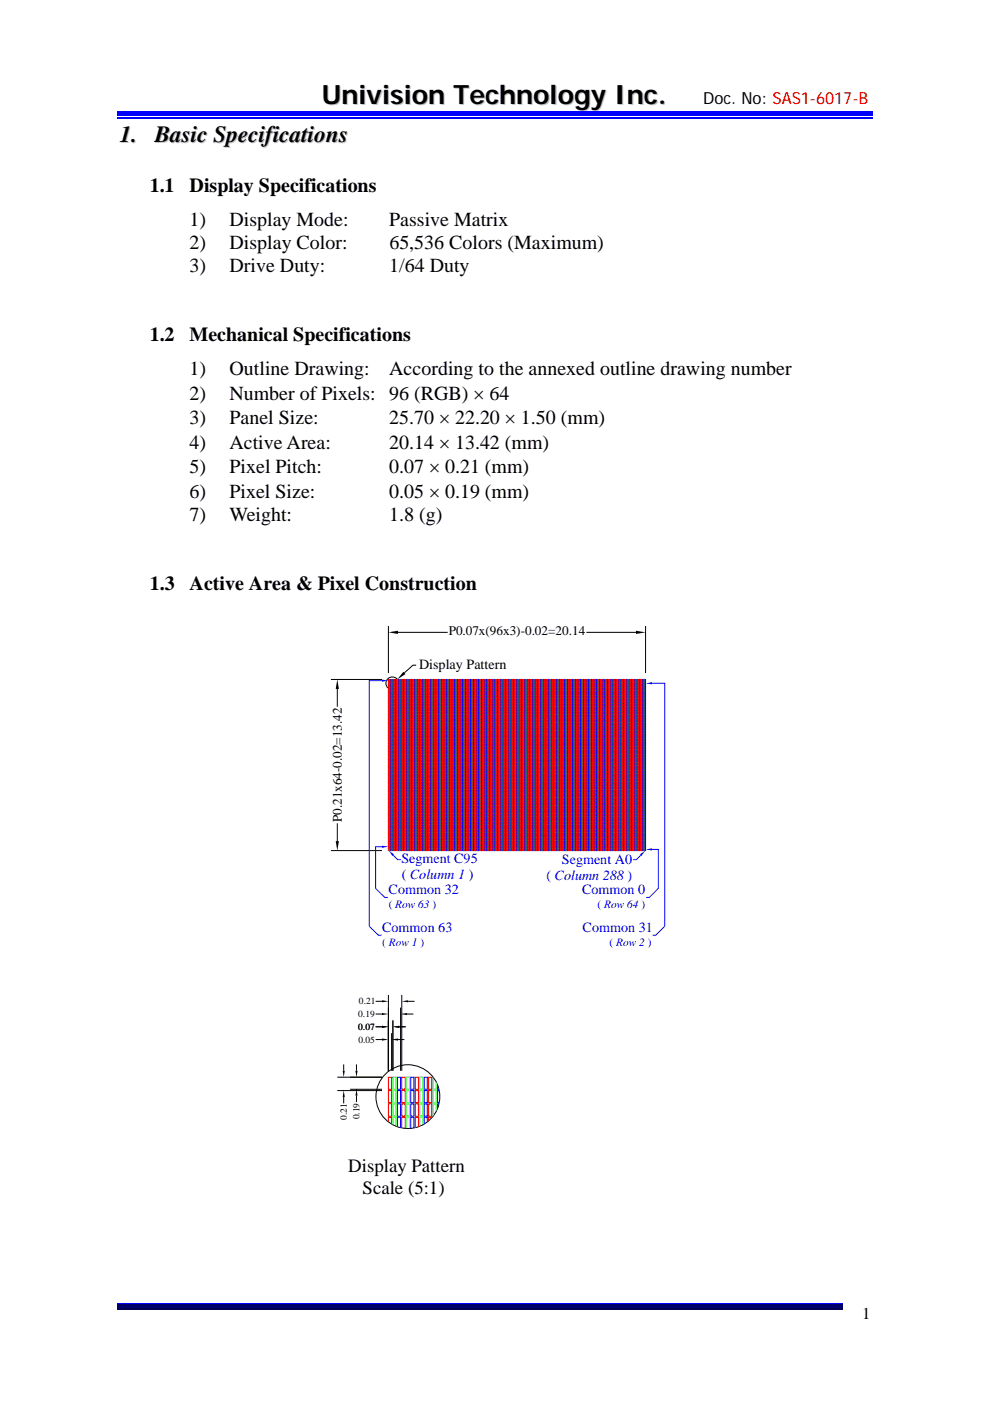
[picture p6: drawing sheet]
<svg xmlns="http://www.w3.org/2000/svg" width="210mm" height="297mm" viewBox="0 0 210 297" stroke-linecap="round" stroke-linejoin="round" font-family="sans-serif">
<defs><g id="words">
<text font-size="5.7" fill="#c0c0c0" x="68.5" y="22.3">Univision Technology Inc.</text>
<text font-size="4.9" x="25.4" y="30">1.</text>
<text font-size="4.9" fill="#c0c0c0" x="33" y="30.2">Basic Specifications</text>
<g font-size="4.2">
<text x="31.7" y="40.7">1.1</text>
<text x="40.2" y="40.7">Display Specifications</text>
<text x="40.2" y="48">1)</text>
<text x="48.7" y="48">Display Mode:</text>
<text x="82.5" y="48">Passive Matrix</text>
<text x="40.2" y="52.8">2)</text>
<text x="48.7" y="52.8">Display Color:</text>
<text x="82.6" y="52.8">65,536 Colors (Maximum)</text>
<text x="40.2" y="57.7">3)</text>
<text x="48.7" y="57.7">Drive Duty:</text>
<text x="82.5" y="57.7">1/64 Duty</text>
<text x="31.7" y="72.3">1.2</text>
<text x="40.2" y="72.3">Mechanical Specifications</text>
<text x="40.2" y="79.6">1)</text>
<text x="48.7" y="79.6">Outline Drawing:</text>
<text x="82.6" y="79.6">According to the annexed outline drawing number</text>
<text x="40.2" y="84.8">2)</text>
<text x="40.2" y="90">3)</text>
<text x="48.7" y="90">Panel Size:</text>
<text x="48.7" y="84.8">Number of Pixels: 96 (RGB) × 64</text>
<text x="82.5" y="90">25.70 × 22.20 × 1.50 (mm)</text>
<text x="40.2" y="95.2">4)</text>
<text x="48.7" y="95.2">Active Area:</text>
<text x="82.5" y="95.2">20.14 × 13.42 (mm)</text>
<text x="40.2" y="100.4">5)</text>
<text x="48.7" y="100.4">Pixel Pitch:</text>
<text x="82.6" y="100.4">0.07 × 0.21 (mm)</text>
<text x="40.2" y="105.6">6)</text>
<text x="48.7" y="105.6">Pixel Size:</text>
<text x="82.6" y="105.6">0.05 × 0.19 (mm)</text>
<text x="40.2" y="110.4">7)</text>
<text x="48.7" y="110.4">Weight:</text>
<text x="82.6" y="110.4">1.8 (g)</text>
<text x="31.7" y="125">1.3</text>
<text x="40.2" y="125">Active Area &amp; Pixel Construction</text>
</g>
<g font-size="4">
<text x="73.9" y="248.5">Display Pattern</text>
<text x="76.9" y="253.1">Scale (5:1)</text>
</g>
<g font-size="3.5">
<text x="149.1" y="22">Doc. No: SAS1-6017-B</text>
<text x="182.9" y="279.5">1</text>
</g>
<text font-size="3" x="88.9" y="141.8">Display Pattern</text>
<g font-size="3" fill="#00f">
<text x="85.1" y="182.9">Segment C95</text>
<text x="119.2" y="183.2">Segment A0</text>
<text x="82.4" y="189.5">Common 32</text>
<text x="85.2" y="186.4">( Column 1 )</text>
<text x="115.9" y="186.6">( Column 288 )</text>
<text x="123.5" y="189.5">Common 0</text>
<text x="81.1" y="197.5">Common 63</text>
<text x="123.6" y="197.5">Common 31</text>
</g>
<g font-size="2.8">
<text x="95.2" y="134.7">P0.07x(96x3)-0.02=20.14</text>
<text x="72.5" y="174.3" transform="rotate(-90 72.5 174.3)">P0.21x64-0.02=13.42</text>
</g>
<g font-size="2.4" fill="#00f">
<text x="82.4" y="192.5">( Row 63 )</text>
<text x="126.7" y="192.5">( Row 64 )</text>
<text x="81.1" y="200.6">( Row 1 )</text>
<text x="129.3" y="200.6">( Row 2 )</text>
</g>
<g font-size="2">
<text x="76" y="215.7">0.19</text>
<text x="76.1" y="213">0.21</text>
<text x="76" y="218.4">0.07</text>
<text x="76" y="221.1">0.05</text>
<text x="73.6" y="237.4" transform="rotate(-90 73.6 237.4)">0.21</text>
<text x="76.3" y="237.3" transform="rotate(-90 76.3 237.3)">0.19</text>
</g>
</g></defs>
<path d="M24.9 25h160.3" fill="none" stroke="#00f" stroke-width=".25"/>
<path d="M24.9 24h160.3v.6h-160.3z" fill="#00f"/>
<path d="M24.9 23.7h160.3M24.9 276.4h153.9" fill="none" stroke="#00f" stroke-width=".25"/>
<path d="M24.9 276.5h153.9v.8h-153.9z" fill="#00006b"/>
<path d="M24.9 277.5h153.9" fill="none" stroke="#005" stroke-width=".25"/>
<g fill="none" stroke="#000" stroke-width=".21">
<path d="M82.4 132.7v10M84.4 134.1h10.6M124.4 134.1h10.5M136.9 132.7v10M70.2 144.1h10.8M71.5 146.1v3.7M88.3 141h-.7l-1.8 1.7M71.5 174.6v3.7M70.2 180.3h10.8"/>
<circle cx="83.2" cy="144.9" r="1.35"/>
</g>
<path d="M82.4 134.1l2-.4v.7zM134.9 133.7l2 .4-2 .3zM71.5 144.1l.4 2h-.7zM85.6 142.4l.4 .5-1.7 1.1zM71.2 178.3h.7l-.4 2z" fill="#000"/>
<g fill="none" stroke="#f00" stroke-width=".21">
<path d="M82.4 160h.1v.5h-.1zM82.4 159.4h.1v.5h-.1zM82.4 158.8h.1v.5h-.1zM82.4 158.2h.1v.6h-.1zM82.4 157.7h.1v.5h-.1zM82.4 157.1h.1v.5h-.1zM82.4 156.5h.1v.6h-.1zM82.4 156h.1v.5h-.1zM82.4 155.4h.1v.5h-.1zM82.4 154.8h.1v.6h-.1zM82.4 154.3h.1v.5h-.1zM82.4 153.7h.1v.5h-.1z"/>
<path d="M82.4 153.1h.1v.5h-.1zM82.4 152.6h.1v.5h-.1zM82.4 152h.1v.5h-.1zM82.4 151.4h.1v.6h-.1zM82.4 150.9h.1v.5h-.1zM82.4 150.3h.1v.5h-.1zM82.4 149.7h.1v.5h-.1zM82.4 149.2h.1v.5h-.1zM82.4 148.6h.1v.5h-.1zM82.4 148h.1v.5h-.1zM82.4 147.5h.1v.5h-.1zM82.4 146.9h.1v.5h-.1z"/>
<path d="M82.4 146.3h.1v.5h-.1zM82.4 145.8h.1v.5h-.1zM82.4 145.2h.1v.5h-.1zM82.4 144.6h.1v.5h-.1zM82.4 144.1h.1v.5h-.1zM83 160h.1v.5h-.1zM83 159.4h.1v.5h-.1zM83 158.8h.1v.5h-.1zM83 158.2h.1v.6h-.1zM83 157.7h.1v.5h-.1zM83 157.1h.1v.5h-.1zM83 156.5h.1v.6h-.1z"/>
<path d="M83 156h.1v.5h-.1zM83 155.4h.1v.5h-.1zM83 154.8h.1v.6h-.1zM83 154.3h.1v.5h-.1zM83 153.7h.1v.5h-.1zM83 153.1h.1v.5h-.1zM83 152.6h.1v.5h-.1zM83 152h.1v.5h-.1zM83 151.4h.1v.6h-.1zM83 150.9h.1v.5h-.1zM83 150.3h.1v.5h-.1zM83 149.7h.1v.5h-.1z"/>
<path d="M83 149.2h.1v.5h-.1zM83 148.6h.1v.5h-.1zM83 148h.1v.5h-.1zM83 147.5h.1v.5h-.1zM83 146.9h.1v.5h-.1zM83 146.3h.1v.5h-.1zM83 145.8h.1v.5h-.1zM83 145.2h.1v.5h-.1zM83 144.6h.1v.5h-.1zM83 144.1h.1v.5h-.1zM83.5 160h.2v.5h-.2zM83.5 159.4h.2v.5h-.2z"/>
<path d="M83.5 158.8h.2v.5h-.2zM83.5 158.2h.2v.6h-.2zM83.5 157.7h.2v.5h-.2zM83.5 157.1h.2v.5h-.2zM83.5 156.5h.2v.6h-.2zM83.5 156h.2v.5h-.2zM83.5 155.4h.2v.5h-.2zM83.5 154.8h.2v.6h-.2zM83.5 154.3h.2v.5h-.2zM83.5 153.7h.2v.5h-.2zM83.5 153.1h.2v.5h-.2zM83.5 152.6h.2v.5h-.2z"/>
<path d="M83.5 152h.2v.5h-.2zM83.5 151.4h.2v.6h-.2zM83.5 150.9h.2v.5h-.2zM83.5 150.3h.2v.5h-.2zM83.5 149.7h.2v.5h-.2zM83.5 149.2h.2v.5h-.2zM83.5 148.6h.2v.5h-.2zM83.5 148h.2v.5h-.2zM83.5 147.5h.2v.5h-.2zM83.5 146.9h.2v.5h-.2zM83.5 146.3h.2v.5h-.2zM83.5 145.8h.2v.5h-.2z"/>
<path d="M83.5 145.2h.2v.5h-.2zM83.5 144.6h.2v.5h-.2zM83.5 144.1h.2v.5h-.2zM84.1 160h.1v.5h-.1zM84.1 159.4h.1v.5h-.1zM84.1 158.8h.1v.5h-.1zM84.1 158.2h.1v.6h-.1zM84.1 157.7h.1v.5h-.1zM84.1 157.1h.1v.5h-.1zM84.1 156.5h.1v.6h-.1zM84.1 156h.1v.5h-.1zM84.1 155.4h.1v.5h-.1z"/>
<path d="M84.1 154.8h.1v.6h-.1zM84.1 154.3h.1v.5h-.1zM84.1 153.7h.1v.5h-.1zM84.1 153.1h.1v.5h-.1zM84.1 152.6h.1v.5h-.1zM84.1 152h.1v.5h-.1zM84.1 151.4h.1v.6h-.1zM84.1 150.9h.1v.5h-.1zM84.1 150.3h.1v.5h-.1zM84.1 149.7h.1v.5h-.1zM84.1 149.2h.1v.5h-.1zM84.1 148.6h.1v.5h-.1z"/>
<path d="M84.1 148h.1v.5h-.1zM84.1 147.5h.1v.5h-.1zM84.1 146.9h.1v.5h-.1zM84.1 146.3h.1v.5h-.1zM84.1 145.8h.1v.5h-.1zM84.1 145.2h.1v.5h-.1zM84.1 144.6h.1v.5h-.1zM84.1 144.1h.1v.5h-.1zM84.7 160h.1v.5h-.1zM84.7 159.4h.1v.5h-.1zM84.7 158.8h.1v.5h-.1zM84.7 158.2h.1v.6h-.1z"/>
<path d="M84.7 157.7h.1v.5h-.1zM84.7 157.1h.1v.5h-.1zM84.7 156.5h.1v.6h-.1zM84.7 156h.1v.5h-.1zM84.7 155.4h.1v.5h-.1zM84.7 154.8h.1v.6h-.1zM84.7 154.3h.1v.5h-.1zM84.7 153.7h.1v.5h-.1zM84.7 153.1h.1v.5h-.1zM84.7 152.6h.1v.5h-.1zM84.7 152h.1v.5h-.1zM84.7 151.4h.1v.6h-.1z"/>
<path d="M84.7 150.9h.1v.5h-.1zM84.7 150.3h.1v.5h-.1zM84.7 149.7h.1v.5h-.1zM84.7 149.2h.1v.5h-.1zM84.7 148.6h.1v.5h-.1zM84.7 148h.1v.5h-.1zM84.7 147.5h.1v.5h-.1zM84.7 146.9h.1v.5h-.1zM84.7 146.3h.1v.5h-.1zM84.7 145.8h.1v.5h-.1zM84.7 145.2h.1v.5h-.1zM84.7 144.6h.1v.5h-.1z"/>
<path d="M84.7 144.1h.1v.5h-.1zM85.2 160h.2v.5h-.2zM85.2 159.4h.2v.5h-.2zM85.2 158.8h.2v.5h-.2zM85.2 158.2h.2v.6h-.2zM85.2 157.7h.2v.5h-.2zM85.2 157.1h.2v.5h-.2zM85.2 156.5h.2v.6h-.2zM85.2 156h.2v.5h-.2zM85.2 155.4h.2v.5h-.2zM85.2 154.8h.2v.6h-.2zM85.2 154.3h.2v.5h-.2z"/>
<path d="M85.2 153.7h.2v.5h-.2zM85.2 153.1h.2v.5h-.2zM85.2 152.6h.2v.5h-.2zM85.2 152h.2v.5h-.2zM85.2 151.4h.2v.6h-.2zM85.2 150.9h.2v.5h-.2zM85.2 150.3h.2v.5h-.2zM85.2 149.7h.2v.5h-.2zM85.2 149.2h.2v.5h-.2zM85.2 148.6h.2v.5h-.2zM85.2 148h.2v.5h-.2zM85.2 147.5h.2v.5h-.2z"/>
<path d="M85.2 146.9h.2v.5h-.2zM85.2 146.3h.2v.5h-.2zM85.2 145.8h.2v.5h-.2zM85.2 145.2h.2v.5h-.2zM85.2 144.6h.2v.5h-.2zM85.2 144.1h.2v.5h-.2zM85.8 160h.1v.5h-.1zM85.8 159.4h.1v.5h-.1zM85.8 158.8h.1v.5h-.1zM85.8 158.2h.1v.6h-.1zM85.8 157.7h.1v.5h-.1zM85.8 157.1h.1v.5h-.1z"/>
<path d="M85.8 156.5h.1v.6h-.1zM85.8 156h.1v.5h-.1zM85.8 155.4h.1v.5h-.1zM85.8 154.8h.1v.6h-.1zM85.8 154.3h.1v.5h-.1zM85.8 153.7h.1v.5h-.1zM85.8 153.1h.1v.5h-.1zM85.8 152.6h.1v.5h-.1zM85.8 152h.1v.5h-.1zM85.8 151.4h.1v.6h-.1zM85.8 150.9h.1v.5h-.1zM85.8 150.3h.1v.5h-.1z"/>
<path d="M85.8 149.7h.1v.5h-.1zM85.8 149.2h.1v.5h-.1zM85.8 148.6h.1v.5h-.1zM85.8 148h.1v.5h-.1zM85.8 147.5h.1v.5h-.1zM85.8 146.9h.1v.5h-.1zM85.8 146.3h.1v.5h-.1zM85.8 145.8h.1v.5h-.1zM85.8 145.2h.1v.5h-.1zM85.8 144.6h.1v.5h-.1zM85.8 144.1h.1v.5h-.1zM86.4 160h.1v.5h-.1z"/>
<path d="M86.4 159.4h.1v.5h-.1zM86.4 158.8h.1v.5h-.1zM86.4 158.2h.1v.6h-.1zM86.4 157.7h.1v.5h-.1zM86.4 157.1h.1v.5h-.1zM86.4 156.5h.1v.6h-.1zM86.4 156h.1v.5h-.1zM86.4 155.4h.1v.5h-.1zM86.4 154.8h.1v.6h-.1zM86.4 154.3h.1v.5h-.1zM86.4 153.7h.1v.5h-.1zM86.4 153.1h.1v.5h-.1z"/>
<path d="M86.4 152.6h.1v.5h-.1zM86.4 152h.1v.5h-.1zM86.4 151.4h.1v.6h-.1zM86.4 150.9h.1v.5h-.1zM86.4 150.3h.1v.5h-.1zM86.4 149.7h.1v.5h-.1zM86.4 149.2h.1v.5h-.1zM86.4 148.6h.1v.5h-.1zM86.4 148h.1v.5h-.1zM86.4 147.5h.1v.5h-.1zM86.4 146.9h.1v.5h-.1zM86.4 146.3h.1v.5h-.1z"/>
<path d="M86.4 145.8h.1v.5h-.1zM86.4 145.2h.1v.5h-.1zM86.4 144.6h.1v.5h-.1zM86.4 144.1h.1v.5h-.1zM86.9 160h.2v.5h-.2zM86.9 159.4h.2v.5h-.2zM86.9 158.8h.2v.5h-.2zM86.9 158.2h.2v.6h-.2zM86.9 157.7h.2v.5h-.2zM86.9 157.1h.2v.5h-.2zM86.9 156.5h.2v.6h-.2zM86.9 156h.2v.5h-.2z"/>
<path d="M86.9 155.4h.2v.5h-.2zM86.9 154.8h.2v.6h-.2zM86.9 154.3h.2v.5h-.2zM86.9 153.7h.2v.5h-.2zM86.9 153.1h.2v.5h-.2zM86.9 152.6h.2v.5h-.2zM86.9 152h.2v.5h-.2zM86.9 151.4h.2v.6h-.2zM86.9 150.9h.2v.5h-.2zM86.9 150.3h.2v.5h-.2zM86.9 149.7h.2v.5h-.2zM86.9 149.2h.2v.5h-.2z"/>
<path d="M86.9 148.6h.2v.5h-.2zM86.9 148h.2v.5h-.2zM86.9 147.5h.2v.5h-.2zM86.9 146.9h.2v.5h-.2zM86.9 146.3h.2v.5h-.2zM86.9 145.8h.2v.5h-.2zM86.9 145.2h.2v.5h-.2zM86.9 144.6h.2v.5h-.2zM86.9 144.1h.2v.5h-.2zM87.5 160h.1v.5h-.1zM87.5 159.4h.1v.5h-.1zM87.5 158.8h.1v.5h-.1z"/>
<path d="M87.5 158.2h.1v.6h-.1zM87.5 157.7h.1v.5h-.1zM87.5 157.1h.1v.5h-.1zM87.5 156.5h.1v.6h-.1zM87.5 156h.1v.5h-.1zM87.5 155.4h.1v.5h-.1zM87.5 154.8h.1v.6h-.1zM87.5 154.3h.1v.5h-.1zM87.5 153.7h.1v.5h-.1zM87.5 153.1h.1v.5h-.1zM87.5 152.6h.1v.5h-.1zM87.5 152h.1v.5h-.1z"/>
<path d="M87.5 151.4h.1v.6h-.1zM87.5 150.9h.1v.5h-.1zM87.5 150.3h.1v.5h-.1zM87.5 149.7h.1v.5h-.1zM87.5 149.2h.1v.5h-.1zM87.5 148.6h.1v.5h-.1zM87.5 148h.1v.5h-.1zM87.5 147.5h.1v.5h-.1zM87.5 146.9h.1v.5h-.1zM87.5 146.3h.1v.5h-.1zM87.5 145.8h.1v.5h-.1zM87.5 145.2h.1v.5h-.1z"/>
<path d="M87.5 144.6h.1v.5h-.1zM87.5 144.1h.1v.5h-.1zM88.1 160h.1v.5h-.1zM88.1 159.4h.1v.5h-.1zM88.1 158.8h.1v.5h-.1zM88.1 158.2h.1v.6h-.1zM88.1 157.7h.1v.5h-.1zM88.1 157.1h.1v.5h-.1zM88.1 156.5h.1v.6h-.1zM88.1 156h.1v.5h-.1zM88.1 155.4h.1v.5h-.1zM88.1 154.8h.1v.6h-.1z"/>
<path d="M88.1 154.3h.1v.5h-.1zM88.1 153.7h.1v.5h-.1zM88.1 153.1h.1v.5h-.1zM88.1 152.6h.1v.5h-.1zM88.1 152h.1v.5h-.1zM88.1 151.4h.1v.6h-.1zM88.1 150.9h.1v.5h-.1zM88.1 150.3h.1v.5h-.1zM88.1 149.7h.1v.5h-.1zM88.1 149.2h.1v.5h-.1zM88.1 148.6h.1v.5h-.1zM88.1 148h.1v.5h-.1z"/>
<path d="M88.1 147.5h.1v.5h-.1zM88.1 146.9h.1v.5h-.1zM88.1 146.3h.1v.5h-.1zM88.1 145.8h.1v.5h-.1zM88.1 145.2h.1v.5h-.1zM88.1 144.6h.1v.5h-.1zM88.1 144.1h.1v.5h-.1zM88.6 160h.2v.5h-.2zM88.6 159.4h.2v.5h-.2zM88.6 158.8h.2v.5h-.2zM88.6 158.2h.2v.6h-.2zM88.6 157.7h.2v.5h-.2z"/>
<path d="M88.6 157.1h.2v.5h-.2zM88.6 156.5h.2v.6h-.2zM88.6 156h.2v.5h-.2zM88.6 155.4h.2v.5h-.2zM88.6 154.8h.2v.6h-.2zM88.6 154.3h.2v.5h-.2zM88.6 153.7h.2v.5h-.2zM88.6 153.1h.2v.5h-.2zM88.6 152.6h.2v.5h-.2zM88.6 152h.2v.5h-.2zM88.6 151.4h.2v.6h-.2zM88.6 150.9h.2v.5h-.2z"/>
<path d="M88.6 150.3h.2v.5h-.2zM88.6 149.7h.2v.5h-.2zM88.6 149.2h.2v.5h-.2zM88.6 148.6h.2v.5h-.2zM88.6 148h.2v.5h-.2zM88.6 147.5h.2v.5h-.2zM88.6 146.9h.2v.5h-.2zM88.6 146.3h.2v.5h-.2zM88.6 145.8h.2v.5h-.2zM88.6 145.2h.2v.5h-.2zM88.6 144.6h.2v.5h-.2zM88.6 144.1h.2v.5h-.2z"/>
<path d="M89.2 160h.1v.5h-.1zM89.2 159.4h.1v.5h-.1zM89.2 158.8h.1v.5h-.1zM89.2 158.2h.1v.6h-.1zM89.2 157.7h.1v.5h-.1zM89.2 157.1h.1v.5h-.1zM89.2 156.5h.1v.6h-.1zM89.2 156h.1v.5h-.1zM89.2 155.4h.1v.5h-.1zM89.2 154.8h.1v.6h-.1zM89.2 154.3h.1v.5h-.1zM89.2 153.7h.1v.5h-.1z"/>
<path d="M89.2 153.1h.1v.5h-.1zM89.2 152.6h.1v.5h-.1zM89.2 152h.1v.5h-.1zM89.2 151.4h.1v.6h-.1zM89.2 150.9h.1v.5h-.1zM89.2 150.3h.1v.5h-.1zM89.2 149.7h.1v.5h-.1zM89.2 149.2h.1v.5h-.1zM89.2 148.6h.1v.5h-.1zM89.2 148h.1v.5h-.1zM89.2 147.5h.1v.5h-.1zM89.2 146.9h.1v.5h-.1z"/>
<path d="M89.2 146.3h.1v.5h-.1zM89.2 145.8h.1v.5h-.1zM89.2 145.2h.1v.5h-.1zM89.2 144.6h.1v.5h-.1zM89.2 144.1h.1v.5h-.1zM89.8 160h.1v.5h-.1zM89.8 159.4h.1v.5h-.1zM89.8 158.8h.1v.5h-.1zM89.8 158.2h.1v.6h-.1zM89.8 157.7h.1v.5h-.1zM89.8 157.1h.1v.5h-.1zM89.8 156.5h.1v.6h-.1z"/>
<path d="M89.8 156h.1v.5h-.1zM89.8 155.4h.1v.5h-.1zM89.8 154.8h.1v.6h-.1zM89.8 154.3h.1v.5h-.1zM89.8 153.7h.1v.5h-.1zM89.8 153.1h.1v.5h-.1zM89.8 152.6h.1v.5h-.1zM89.8 152h.1v.5h-.1zM89.8 151.4h.1v.6h-.1zM89.8 150.9h.1v.5h-.1zM89.8 150.3h.1v.5h-.1zM89.8 149.7h.1v.5h-.1z"/>
<path d="M89.8 149.2h.1v.5h-.1zM89.8 148.6h.1v.5h-.1zM89.8 148h.1v.5h-.1zM89.8 147.5h.1v.5h-.1zM89.8 146.9h.1v.5h-.1zM89.8 146.3h.1v.5h-.1zM89.8 145.8h.1v.5h-.1zM89.8 145.2h.1v.5h-.1zM89.8 144.6h.1v.5h-.1zM89.8 144.1h.1v.5h-.1zM90.3 160h.2v.5h-.2zM90.3 159.4h.2v.5h-.2z"/>
<path d="M90.3 158.8h.2v.5h-.2zM90.3 158.2h.2v.6h-.2zM90.3 157.7h.2v.5h-.2zM90.3 157.1h.2v.5h-.2zM90.3 156.5h.2v.6h-.2zM90.3 156h.2v.5h-.2zM90.3 155.4h.2v.5h-.2zM90.3 154.8h.2v.6h-.2zM90.3 154.3h.2v.5h-.2zM90.3 153.7h.2v.5h-.2zM90.3 153.1h.2v.5h-.2zM90.3 152.6h.2v.5h-.2z"/>
<path d="M90.3 152h.2v.5h-.2zM90.3 151.4h.2v.6h-.2zM90.3 150.9h.2v.5h-.2zM90.3 150.3h.2v.5h-.2zM90.3 149.7h.2v.5h-.2zM90.3 149.2h.2v.5h-.2zM90.3 148.6h.2v.5h-.2zM90.3 148h.2v.5h-.2zM90.3 147.5h.2v.5h-.2zM90.3 146.9h.2v.5h-.2zM90.3 146.3h.2v.5h-.2zM90.3 145.8h.2v.5h-.2z"/>
<path d="M90.3 145.2h.2v.5h-.2zM90.3 144.6h.2v.5h-.2zM90.3 144.1h.2v.5h-.2zM90.9 160h.2v.5h-.2zM90.9 159.4h.2v.5h-.2zM90.9 158.8h.2v.5h-.2zM90.9 158.2h.2v.6h-.2zM90.9 157.7h.2v.5h-.2zM90.9 157.1h.2v.5h-.2zM90.9 156.5h.2v.6h-.2zM90.9 156h.2v.5h-.2zM90.9 155.4h.2v.5h-.2z"/>
<path d="M90.9 154.8h.2v.6h-.2zM90.9 154.3h.2v.5h-.2zM90.9 153.7h.2v.5h-.2zM90.9 153.1h.2v.5h-.2zM90.9 152.6h.2v.5h-.2zM90.9 152h.2v.5h-.2zM90.9 151.4h.2v.6h-.2zM90.9 150.9h.2v.5h-.2zM90.9 150.3h.2v.5h-.2zM90.9 149.7h.2v.5h-.2zM90.9 149.2h.2v.5h-.2zM90.9 148.6h.2v.5h-.2z"/>
<path d="M90.9 148h.2v.5h-.2zM90.9 147.5h.2v.5h-.2zM90.9 146.9h.2v.5h-.2zM90.9 146.3h.2v.5h-.2zM90.9 145.8h.2v.5h-.2zM90.9 145.2h.2v.5h-.2zM90.9 144.6h.2v.5h-.2zM90.9 144.1h.2v.5h-.2zM91.5 160h.1v.5h-.1zM91.5 159.4h.1v.5h-.1zM91.5 158.8h.1v.5h-.1zM91.5 158.2h.1v.6h-.1z"/>
<path d="M91.5 157.7h.1v.5h-.1zM91.5 157.1h.1v.5h-.1zM91.5 156.5h.1v.6h-.1zM91.5 156h.1v.5h-.1zM91.5 155.4h.1v.5h-.1zM91.5 154.8h.1v.6h-.1zM91.5 154.3h.1v.5h-.1zM91.5 153.7h.1v.5h-.1zM91.5 153.1h.1v.5h-.1zM91.5 152.6h.1v.5h-.1zM91.5 152h.1v.5h-.1zM91.5 151.4h.1v.6h-.1z"/>
<path d="M91.5 150.9h.1v.5h-.1zM91.5 150.3h.1v.5h-.1zM91.5 149.7h.1v.5h-.1zM91.5 149.2h.1v.5h-.1zM91.5 148.6h.1v.5h-.1zM91.5 148h.1v.5h-.1zM91.5 147.5h.1v.5h-.1zM91.5 146.9h.1v.5h-.1zM91.5 146.3h.1v.5h-.1zM91.5 145.8h.1v.5h-.1zM91.5 145.2h.1v.5h-.1zM91.5 144.6h.1v.5h-.1z"/>
<path d="M91.5 144.1h.1v.5h-.1zM92.1 160h.1v.5h-.1zM92.1 159.4h.1v.5h-.1zM92.1 158.8h.1v.5h-.1zM92.1 158.2h.1v.6h-.1zM92.1 157.7h.1v.5h-.1zM92.1 157.1h.1v.5h-.1zM92.1 156.5h.1v.6h-.1zM92.1 156h.1v.5h-.1zM92.1 155.4h.1v.5h-.1zM92.1 154.8h.1v.6h-.1zM92.1 154.3h.1v.5h-.1z"/>
<path d="M92.1 153.7h.1v.5h-.1zM92.1 153.1h.1v.5h-.1zM92.1 152.6h.1v.5h-.1zM92.1 152h.1v.5h-.1zM92.1 151.4h.1v.6h-.1zM92.1 150.9h.1v.5h-.1zM92.1 150.3h.1v.5h-.1zM92.1 149.7h.1v.5h-.1zM92.1 149.2h.1v.5h-.1zM92.1 148.6h.1v.5h-.1zM92.1 148h.1v.5h-.1zM92.1 147.5h.1v.5h-.1z"/>
<path d="M92.1 146.9h.1v.5h-.1zM92.1 146.3h.1v.5h-.1zM92.1 145.8h.1v.5h-.1zM92.1 145.2h.1v.5h-.1zM92.1 144.6h.1v.5h-.1zM92.1 144.1h.1v.5h-.1zM92.6 160h.2v.5h-.2zM92.6 159.4h.2v.5h-.2zM92.6 158.8h.2v.5h-.2zM92.6 158.2h.2v.6h-.2zM92.6 157.7h.2v.5h-.2zM92.6 157.1h.2v.5h-.2z"/>
<path d="M92.6 156.5h.2v.6h-.2zM92.6 156h.2v.5h-.2zM92.6 155.4h.2v.5h-.2zM92.6 154.8h.2v.6h-.2zM92.6 154.3h.2v.5h-.2zM92.6 153.7h.2v.5h-.2zM92.6 153.1h.2v.5h-.2zM92.6 152.6h.2v.5h-.2zM92.6 152h.2v.5h-.2zM92.6 151.4h.2v.6h-.2zM92.6 150.9h.2v.5h-.2zM92.6 150.3h.2v.5h-.2z"/>
<path d="M92.6 149.7h.2v.5h-.2zM92.6 149.2h.2v.5h-.2zM92.6 148.6h.2v.5h-.2zM92.6 148h.2v.5h-.2zM92.6 147.5h.2v.5h-.2zM92.6 146.9h.2v.5h-.2zM92.6 146.3h.2v.5h-.2zM92.6 145.8h.2v.5h-.2zM92.6 145.2h.2v.5h-.2zM92.6 144.6h.2v.5h-.2zM92.6 144.1h.2v.5h-.2zM93.2 160h.1v.5h-.1z"/>
<path d="M93.2 159.4h.1v.5h-.1zM93.2 158.8h.1v.5h-.1zM93.2 158.2h.1v.6h-.1zM93.2 157.7h.1v.5h-.1zM93.2 157.1h.1v.5h-.1zM93.2 156.5h.1v.6h-.1zM93.2 156h.1v.5h-.1zM93.2 155.4h.1v.5h-.1zM93.2 154.8h.1v.6h-.1zM93.2 154.3h.1v.5h-.1zM93.2 153.7h.1v.5h-.1zM93.2 153.1h.1v.5h-.1z"/>
<path d="M93.2 152.6h.1v.5h-.1zM93.2 152h.1v.5h-.1zM93.2 151.4h.1v.6h-.1zM93.2 150.9h.1v.5h-.1zM93.2 150.3h.1v.5h-.1zM93.2 149.7h.1v.5h-.1zM93.2 149.2h.1v.5h-.1zM93.2 148.6h.1v.5h-.1zM93.2 148h.1v.5h-.1zM93.2 147.5h.1v.5h-.1zM93.2 146.9h.1v.5h-.1zM93.2 146.3h.1v.5h-.1z"/>
<path d="M93.2 145.8h.1v.5h-.1zM93.2 145.2h.1v.5h-.1zM93.2 144.6h.1v.5h-.1zM93.2 144.1h.1v.5h-.1zM93.8 160h.1v.5h-.1zM93.8 159.4h.1v.5h-.1zM93.8 158.8h.1v.5h-.1zM93.8 158.2h.1v.6h-.1zM93.8 157.7h.1v.5h-.1zM93.8 157.1h.1v.5h-.1zM93.8 156.5h.1v.6h-.1zM93.8 156h.1v.5h-.1z"/>
<path d="M93.8 155.4h.1v.5h-.1zM93.8 154.8h.1v.6h-.1zM93.8 154.3h.1v.5h-.1zM93.8 153.7h.1v.5h-.1zM93.8 153.1h.1v.5h-.1zM93.8 152.6h.1v.5h-.1zM93.8 152h.1v.5h-.1zM93.8 151.4h.1v.6h-.1zM93.8 150.9h.1v.5h-.1zM93.8 150.3h.1v.5h-.1zM93.8 149.7h.1v.5h-.1zM93.8 149.2h.1v.5h-.1z"/>
<path d="M93.8 148.6h.1v.5h-.1zM93.8 148h.1v.5h-.1zM93.8 147.5h.1v.5h-.1zM93.8 146.9h.1v.5h-.1zM93.8 146.3h.1v.5h-.1zM93.8 145.8h.1v.5h-.1zM93.8 145.2h.1v.5h-.1zM93.8 144.6h.1v.5h-.1zM93.8 144.1h.1v.5h-.1zM94.3 160h.2v.5h-.2zM94.3 159.4h.2v.5h-.2zM94.3 158.8h.2v.5h-.2z"/>
<path d="M94.3 158.2h.2v.6h-.2zM94.3 157.7h.2v.5h-.2zM94.3 157.1h.2v.5h-.2zM94.3 156.5h.2v.6h-.2zM94.3 156h.2v.5h-.2zM94.3 155.4h.2v.5h-.2zM94.3 154.8h.2v.6h-.2zM94.3 154.3h.2v.5h-.2zM94.3 153.7h.2v.5h-.2zM94.3 153.1h.2v.5h-.2zM94.3 152.6h.2v.5h-.2zM94.3 152h.2v.5h-.2z"/>
<path d="M94.3 151.4h.2v.6h-.2zM94.3 150.9h.2v.5h-.2zM94.3 150.3h.2v.5h-.2zM94.3 149.7h.2v.5h-.2zM94.3 149.2h.2v.5h-.2zM94.3 148.6h.2v.5h-.2zM94.3 148h.2v.5h-.2zM94.3 147.5h.2v.5h-.2zM94.3 146.9h.2v.5h-.2zM94.3 146.3h.2v.5h-.2zM94.3 145.8h.2v.5h-.2zM94.3 145.2h.2v.5h-.2z"/>
<path d="M94.3 144.6h.2v.5h-.2zM94.3 144.1h.2v.5h-.2zM94.9 160h.1v.5h-.1zM94.9 159.4h.1v.5h-.1zM94.9 158.8h.1v.5h-.1zM94.9 158.2h.1v.6h-.1zM94.9 157.7h.1v.5h-.1zM94.9 157.1h.1v.5h-.1zM94.9 156.5h.1v.6h-.1zM94.9 156h.1v.5h-.1zM94.9 155.4h.1v.5h-.1zM94.9 154.8h.1v.6h-.1z"/>
<path d="M94.9 154.3h.1v.5h-.1zM94.9 153.7h.1v.5h-.1zM94.9 153.1h.1v.5h-.1zM94.9 152.6h.1v.5h-.1zM94.9 152h.1v.5h-.1zM94.9 151.4h.1v.6h-.1zM94.9 150.9h.1v.5h-.1zM94.9 150.3h.1v.5h-.1zM94.9 149.7h.1v.5h-.1zM94.9 149.2h.1v.5h-.1zM94.9 148.6h.1v.5h-.1zM94.9 148h.1v.5h-.1z"/>
<path d="M94.9 147.5h.1v.5h-.1zM94.9 146.9h.1v.5h-.1zM94.9 146.3h.1v.5h-.1zM94.9 145.8h.1v.5h-.1zM94.9 145.2h.1v.5h-.1zM94.9 144.6h.1v.5h-.1zM94.9 144.1h.1v.5h-.1zM95.5 160h.1v.5h-.1zM95.5 159.4h.1v.5h-.1zM95.5 158.8h.1v.5h-.1zM95.5 158.2h.1v.6h-.1zM95.5 157.7h.1v.5h-.1z"/>
<path d="M95.5 157.1h.1v.5h-.1zM95.5 156.5h.1v.6h-.1zM95.5 156h.1v.5h-.1zM95.5 155.4h.1v.5h-.1zM95.5 154.8h.1v.6h-.1zM95.5 154.3h.1v.5h-.1zM95.5 153.7h.1v.5h-.1zM95.5 153.1h.1v.5h-.1zM95.5 152.6h.1v.5h-.1zM95.5 152h.1v.5h-.1zM95.5 151.4h.1v.6h-.1zM95.5 150.9h.1v.5h-.1z"/>
<path d="M95.5 150.3h.1v.5h-.1zM95.5 149.7h.1v.5h-.1zM95.5 149.2h.1v.5h-.1zM95.5 148.6h.1v.5h-.1zM95.5 148h.1v.5h-.1zM95.5 147.5h.1v.5h-.1zM95.5 146.9h.1v.5h-.1zM95.5 146.3h.1v.5h-.1zM95.5 145.8h.1v.5h-.1zM95.5 145.2h.1v.5h-.1zM95.5 144.6h.1v.5h-.1zM95.5 144.1h.1v.5h-.1z"/>
<path d="M96 160h.2v.5h-.2zM96 159.4h.2v.5h-.2zM96 158.8h.2v.5h-.2zM96 158.2h.2v.6h-.2zM96 157.7h.2v.5h-.2zM96 157.1h.2v.5h-.2zM96 156.5h.2v.6h-.2zM96 156h.2v.5h-.2zM96 155.4h.2v.5h-.2zM96 154.8h.2v.6h-.2zM96 154.3h.2v.5h-.2zM96 153.7h.2v.5h-.2z"/>
<path d="M96 153.1h.2v.5h-.2zM96 152.6h.2v.5h-.2zM96 152h.2v.5h-.2zM96 151.4h.2v.6h-.2zM96 150.9h.2v.5h-.2zM96 150.3h.2v.5h-.2zM96 149.7h.2v.5h-.2zM96 149.2h.2v.5h-.2zM96 148.6h.2v.5h-.2zM96 148h.2v.5h-.2zM96 147.5h.2v.5h-.2zM96 146.9h.2v.5h-.2z"/>
<path d="M96 146.3h.2v.5h-.2zM96 145.8h.2v.5h-.2zM96 145.2h.2v.5h-.2zM96 144.6h.2v.5h-.2zM96 144.1h.2v.5h-.2zM96.6 160h.1v.5h-.1zM96.6 159.4h.1v.5h-.1zM96.6 158.8h.1v.5h-.1zM96.6 158.2h.1v.6h-.1zM96.6 157.7h.1v.5h-.1zM96.6 157.1h.1v.5h-.1zM96.6 156.5h.1v.6h-.1z"/>
<path d="M96.6 156h.1v.5h-.1zM96.6 155.4h.1v.5h-.1zM96.6 154.8h.1v.6h-.1zM96.6 154.3h.1v.5h-.1zM96.6 153.7h.1v.5h-.1zM96.6 153.1h.1v.5h-.1zM96.6 152.6h.1v.5h-.1zM96.6 152h.1v.5h-.1zM96.6 151.4h.1v.6h-.1zM96.6 150.9h.1v.5h-.1zM96.6 150.3h.1v.5h-.1zM96.6 149.7h.1v.5h-.1z"/>
<path d="M96.6 149.2h.1v.5h-.1zM96.6 148.6h.1v.5h-.1zM96.6 148h.1v.5h-.1zM96.6 147.5h.1v.5h-.1zM96.6 146.9h.1v.5h-.1zM96.6 146.3h.1v.5h-.1zM96.6 145.8h.1v.5h-.1zM96.6 145.2h.1v.5h-.1zM96.6 144.6h.1v.5h-.1zM96.6 144.1h.1v.5h-.1zM97.2 160h.1v.5h-.1zM97.2 159.4h.1v.5h-.1z"/>
<path d="M97.2 158.8h.1v.5h-.1zM97.2 158.2h.1v.6h-.1zM97.2 157.7h.1v.5h-.1zM97.2 157.1h.1v.5h-.1zM97.2 156.5h.1v.6h-.1zM97.2 156h.1v.5h-.1zM97.2 155.4h.1v.5h-.1zM97.2 154.8h.1v.6h-.1zM97.2 154.3h.1v.5h-.1zM97.2 153.7h.1v.5h-.1zM97.2 153.1h.1v.5h-.1zM97.2 152.6h.1v.5h-.1z"/>
<path d="M97.2 152h.1v.5h-.1zM97.2 151.4h.1v.6h-.1zM97.2 150.9h.1v.5h-.1zM97.2 150.3h.1v.5h-.1zM97.2 149.7h.1v.5h-.1zM97.2 149.2h.1v.5h-.1zM97.2 148.6h.1v.5h-.1zM97.2 148h.1v.5h-.1zM97.2 147.5h.1v.5h-.1zM97.2 146.9h.1v.5h-.1zM97.2 146.3h.1v.5h-.1zM97.2 145.8h.1v.5h-.1z"/>
<path d="M97.2 145.2h.1v.5h-.1zM97.2 144.6h.1v.5h-.1zM97.2 144.1h.1v.5h-.1zM97.7 160h.2v.5h-.2zM97.7 159.4h.2v.5h-.2zM97.7 158.8h.2v.5h-.2zM97.7 158.2h.2v.6h-.2zM97.7 157.7h.2v.5h-.2zM97.7 157.1h.2v.5h-.2zM97.7 156.5h.2v.6h-.2zM97.7 156h.2v.5h-.2zM97.7 155.4h.2v.5h-.2z"/>
<path d="M97.7 154.8h.2v.6h-.2zM97.7 154.3h.2v.5h-.2zM97.7 153.7h.2v.5h-.2zM97.7 153.1h.2v.5h-.2zM97.7 152.6h.2v.5h-.2zM97.7 152h.2v.5h-.2zM97.7 151.4h.2v.6h-.2zM97.7 150.9h.2v.5h-.2zM97.7 150.3h.2v.5h-.2zM97.7 149.7h.2v.5h-.2zM97.7 149.2h.2v.5h-.2zM97.7 148.6h.2v.5h-.2z"/>
<path d="M97.7 148h.2v.5h-.2zM97.7 147.5h.2v.5h-.2zM97.7 146.9h.2v.5h-.2zM97.7 146.3h.2v.5h-.2zM97.7 145.8h.2v.5h-.2zM97.7 145.2h.2v.5h-.2zM97.7 144.6h.2v.5h-.2zM97.7 144.1h.2v.5h-.2zM98.3 160h.1v.5h-.1zM98.3 159.4h.1v.5h-.1zM98.3 158.8h.1v.5h-.1zM98.3 158.2h.1v.6h-.1z"/>
<path d="M98.3 157.7h.1v.5h-.1zM98.3 157.1h.1v.5h-.1zM98.3 156.5h.1v.6h-.1zM98.3 156h.1v.5h-.1zM98.3 155.4h.1v.5h-.1zM98.3 154.8h.1v.6h-.1zM98.3 154.3h.1v.5h-.1zM98.3 153.7h.1v.5h-.1zM98.3 153.1h.1v.5h-.1zM98.3 152.6h.1v.5h-.1zM98.3 152h.1v.5h-.1zM98.3 151.4h.1v.6h-.1z"/>
<path d="M98.3 150.9h.1v.5h-.1zM98.3 150.3h.1v.5h-.1zM98.3 149.7h.1v.5h-.1zM98.3 149.2h.1v.5h-.1zM98.3 148.6h.1v.5h-.1zM98.3 148h.1v.5h-.1zM98.3 147.5h.1v.5h-.1zM98.3 146.9h.1v.5h-.1zM98.3 146.3h.1v.5h-.1zM98.3 145.8h.1v.5h-.1zM98.3 145.2h.1v.5h-.1zM98.3 144.6h.1v.5h-.1z"/>
<path d="M98.3 144.1h.1v.5h-.1zM98.9 160h.1v.5h-.1zM98.9 159.4h.1v.5h-.1zM98.9 158.8h.1v.5h-.1zM98.9 158.2h.1v.6h-.1zM98.9 157.7h.1v.5h-.1zM98.9 157.1h.1v.5h-.1zM98.9 156.5h.1v.6h-.1zM98.9 156h.1v.5h-.1zM98.9 155.4h.1v.5h-.1zM98.9 154.8h.1v.6h-.1zM98.9 154.3h.1v.5h-.1z"/>
<path d="M98.9 153.7h.1v.5h-.1zM98.9 153.1h.1v.5h-.1zM98.9 152.6h.1v.5h-.1zM98.9 152h.1v.5h-.1zM98.9 151.4h.1v.6h-.1zM98.9 150.9h.1v.5h-.1zM98.9 150.3h.1v.5h-.1zM98.9 149.7h.1v.5h-.1zM98.9 149.2h.1v.5h-.1zM98.9 148.6h.1v.5h-.1zM98.9 148h.1v.5h-.1zM98.9 147.5h.1v.5h-.1z"/>
<path d="M98.9 146.9h.1v.5h-.1zM98.9 146.3h.1v.5h-.1zM98.9 145.8h.1v.5h-.1zM98.9 145.2h.1v.5h-.1zM98.9 144.6h.1v.5h-.1zM98.9 144.1h.1v.5h-.1zM99.4 160h.2v.5h-.2zM99.4 159.4h.2v.5h-.2zM99.4 158.8h.2v.5h-.2zM99.4 158.2h.2v.6h-.2zM99.4 157.7h.2v.5h-.2zM99.4 157.1h.2v.5h-.2z"/>
<path d="M99.4 156.5h.2v.6h-.2zM99.4 156h.2v.5h-.2zM99.4 155.4h.2v.5h-.2zM99.4 154.8h.2v.6h-.2zM99.4 154.3h.2v.5h-.2zM99.4 153.7h.2v.5h-.2zM99.4 153.1h.2v.5h-.2zM99.4 152.6h.2v.5h-.2zM99.4 152h.2v.5h-.2zM99.4 151.4h.2v.6h-.2zM99.4 150.9h.2v.5h-.2zM99.4 150.3h.2v.5h-.2z"/>
<path d="M99.4 149.7h.2v.5h-.2zM99.4 149.2h.2v.5h-.2zM99.4 148.6h.2v.5h-.2zM99.4 148h.2v.5h-.2zM99.4 147.5h.2v.5h-.2zM99.4 146.9h.2v.5h-.2zM99.4 146.3h.2v.5h-.2zM99.4 145.8h.2v.5h-.2zM99.4 145.2h.2v.5h-.2zM99.4 144.6h.2v.5h-.2zM99.4 144.1h.2v.5h-.2zM100 160h.2v.5h-.2z"/>
<path d="M100 159.4h.2v.5h-.2zM100 158.8h.2v.5h-.2zM100 158.2h.2v.6h-.2zM100 157.7h.2v.5h-.2zM100 157.1h.2v.5h-.2zM100 156.5h.2v.6h-.2zM100 156h.2v.5h-.2zM100 155.4h.2v.5h-.2zM100 154.8h.2v.6h-.2zM100 154.3h.2v.5h-.2zM100 153.7h.2v.5h-.2zM100 153.1h.2v.5h-.2z"/>
<path d="M100 152.6h.2v.5h-.2zM100 152h.2v.5h-.2zM100 151.4h.2v.6h-.2zM100 150.9h.2v.5h-.2zM100 150.3h.2v.5h-.2zM100 149.7h.2v.5h-.2zM100 149.2h.2v.5h-.2zM100 148.6h.2v.5h-.2zM100 148h.2v.5h-.2zM100 147.5h.2v.5h-.2zM100 146.9h.2v.5h-.2zM100 146.3h.2v.5h-.2z"/>
<path d="M100 145.8h.2v.5h-.2zM100 145.2h.2v.5h-.2zM100 144.6h.2v.5h-.2zM100 144.1h.2v.5h-.2zM100.6 160h.1v.5h-.1zM100.6 159.4h.1v.5h-.1zM100.6 158.8h.1v.5h-.1zM100.6 158.2h.1v.6h-.1zM100.6 157.7h.1v.5h-.1zM100.6 157.1h.1v.5h-.1zM100.6 156.5h.1v.6h-.1zM100.6 156h.1v.5h-.1z"/>
<path d="M100.6 155.4h.1v.5h-.1zM100.6 154.8h.1v.6h-.1zM100.6 154.3h.1v.5h-.1zM100.6 153.7h.1v.5h-.1zM100.6 153.1h.1v.5h-.1zM100.6 152.6h.1v.5h-.1zM100.6 152h.1v.5h-.1zM100.6 151.4h.1v.6h-.1zM100.6 150.9h.1v.5h-.1zM100.6 150.3h.1v.5h-.1zM100.6 149.7h.1v.5h-.1zM100.6 149.2h.1v.5h-.1z"/>
<path d="M100.6 148.6h.1v.5h-.1zM100.6 148h.1v.5h-.1zM100.6 147.5h.1v.5h-.1zM100.6 146.9h.1v.5h-.1zM100.6 146.3h.1v.5h-.1zM100.6 145.8h.1v.5h-.1zM100.6 145.2h.1v.5h-.1zM100.6 144.6h.1v.5h-.1zM100.6 144.1h.1v.5h-.1zM101.2 160h.1v.5h-.1zM101.2 159.4h.1v.5h-.1zM101.2 158.8h.1v.5h-.1z"/>
<path d="M101.2 158.2h.1v.6h-.1zM101.2 157.7h.1v.5h-.1zM101.2 157.1h.1v.5h-.1zM101.2 156.5h.1v.6h-.1zM101.2 156h.1v.5h-.1zM101.2 155.4h.1v.5h-.1zM101.2 154.8h.1v.6h-.1zM101.2 154.3h.1v.5h-.1zM101.2 153.7h.1v.5h-.1zM101.2 153.1h.1v.5h-.1zM101.2 152.6h.1v.5h-.1zM101.2 152h.1v.5h-.1z"/>
<path d="M101.2 151.4h.1v.6h-.1zM101.2 150.9h.1v.5h-.1zM101.2 150.3h.1v.5h-.1zM101.2 149.7h.1v.5h-.1zM101.2 149.2h.1v.5h-.1zM101.2 148.6h.1v.5h-.1zM101.2 148h.1v.5h-.1zM101.2 147.5h.1v.5h-.1zM101.2 146.9h.1v.5h-.1zM101.2 146.3h.1v.5h-.1zM101.2 145.8h.1v.5h-.1zM101.2 145.2h.1v.5h-.1z"/>
<path d="M101.2 144.6h.1v.5h-.1zM101.2 144.1h.1v.5h-.1zM101.7 160h.2v.5h-.2zM101.7 159.4h.2v.5h-.2zM101.7 158.8h.2v.5h-.2zM101.7 158.2h.2v.6h-.2zM101.7 157.7h.2v.5h-.2zM101.7 157.1h.2v.5h-.2zM101.7 156.5h.2v.6h-.2zM101.7 156h.2v.5h-.2zM101.7 155.4h.2v.5h-.2zM101.7 154.8h.2v.6h-.2z"/>
<path d="M101.7 154.3h.2v.5h-.2zM101.7 153.7h.2v.5h-.2zM101.7 153.1h.2v.5h-.2zM101.7 152.6h.2v.5h-.2zM101.7 152h.2v.5h-.2zM101.7 151.4h.2v.6h-.2zM101.7 150.9h.2v.5h-.2zM101.7 150.3h.2v.5h-.2zM101.7 149.7h.2v.5h-.2zM101.7 149.2h.2v.5h-.2zM101.7 148.6h.2v.5h-.2zM101.7 148h.2v.5h-.2z"/>
<path d="M101.7 147.5h.2v.5h-.2zM101.7 146.9h.2v.5h-.2zM101.7 146.3h.2v.5h-.2zM101.7 145.8h.2v.5h-.2zM101.7 145.2h.2v.5h-.2zM101.7 144.6h.2v.5h-.2zM101.7 144.1h.2v.5h-.2zM102.3 160h.1v.5h-.1zM102.3 159.4h.1v.5h-.1zM102.3 158.8h.1v.5h-.1zM102.3 158.2h.1v.6h-.1zM102.3 157.7h.1v.5h-.1z"/>
<path d="M102.3 157.1h.1v.5h-.1zM102.3 156.5h.1v.6h-.1zM102.3 156h.1v.5h-.1zM102.3 155.4h.1v.5h-.1zM102.3 154.8h.1v.6h-.1zM102.3 154.3h.1v.5h-.1zM102.3 153.7h.1v.5h-.1zM102.3 153.1h.1v.5h-.1zM102.3 152.6h.1v.5h-.1zM102.3 152h.1v.5h-.1zM102.3 151.4h.1v.6h-.1zM102.3 150.9h.1v.5h-.1z"/>
<path d="M102.3 150.3h.1v.5h-.1zM102.3 149.7h.1v.5h-.1zM102.3 149.2h.1v.5h-.1zM102.3 148.6h.1v.5h-.1zM102.3 148h.1v.5h-.1zM102.3 147.5h.1v.5h-.1zM102.3 146.9h.1v.5h-.1zM102.3 146.3h.1v.5h-.1zM102.3 145.8h.1v.5h-.1zM102.3 145.2h.1v.5h-.1zM102.3 144.6h.1v.5h-.1zM102.3 144.1h.1v.5h-.1z"/>
<path d="M102.9 160h.1v.5h-.1zM102.9 159.4h.1v.5h-.1zM102.9 158.8h.1v.5h-.1zM102.9 158.2h.1v.6h-.1zM102.9 157.7h.1v.5h-.1zM102.9 157.1h.1v.5h-.1zM102.9 156.5h.1v.6h-.1zM102.9 156h.1v.5h-.1zM102.9 155.4h.1v.5h-.1zM102.9 154.8h.1v.6h-.1zM102.9 154.3h.1v.5h-.1zM102.9 153.7h.1v.5h-.1z"/>
<path d="M102.9 153.1h.1v.5h-.1zM102.9 152.6h.1v.5h-.1zM102.9 152h.1v.5h-.1zM102.9 151.4h.1v.6h-.1zM102.9 150.9h.1v.5h-.1zM102.9 150.3h.1v.5h-.1zM102.9 149.7h.1v.5h-.1zM102.9 149.2h.1v.5h-.1zM102.9 148.6h.1v.5h-.1zM102.9 148h.1v.5h-.1zM102.9 147.5h.1v.5h-.1zM102.9 146.9h.1v.5h-.1z"/>
<path d="M102.9 146.3h.1v.5h-.1zM102.9 145.8h.1v.5h-.1zM102.9 145.2h.1v.5h-.1zM102.9 144.6h.1v.5h-.1zM102.9 144.1h.1v.5h-.1zM103.4 160h.2v.5h-.2zM103.4 159.4h.2v.5h-.2zM103.4 158.8h.2v.5h-.2zM103.4 158.2h.2v.6h-.2zM103.4 157.7h.2v.5h-.2zM103.4 157.1h.2v.5h-.2zM103.4 156.5h.2v.6h-.2z"/>
<path d="M103.4 156h.2v.5h-.2zM103.4 155.4h.2v.5h-.2zM103.4 154.8h.2v.6h-.2zM103.4 154.3h.2v.5h-.2zM103.4 153.7h.2v.5h-.2zM103.4 153.1h.2v.5h-.2zM103.4 152.6h.2v.5h-.2zM103.4 152h.2v.5h-.2zM103.4 151.4h.2v.6h-.2zM103.4 150.9h.2v.5h-.2zM103.4 150.3h.2v.5h-.2zM103.4 149.7h.2v.5h-.2z"/>
<path d="M103.4 149.2h.2v.5h-.2zM103.4 148.6h.2v.5h-.2zM103.4 148h.2v.5h-.2zM103.4 147.5h.2v.5h-.2zM103.4 146.9h.2v.5h-.2zM103.4 146.3h.2v.5h-.2zM103.4 145.8h.2v.5h-.2zM103.4 145.2h.2v.5h-.2zM103.4 144.6h.2v.5h-.2zM103.4 144.1h.2v.5h-.2zM104 160h.1v.5h-.1zM104 159.4h.1v.5h-.1z"/>
<path d="M104 158.8h.1v.5h-.1zM104 158.2h.1v.6h-.1zM104 157.7h.1v.5h-.1zM104 157.1h.1v.5h-.1zM104 156.5h.1v.6h-.1zM104 156h.1v.5h-.1zM104 155.4h.1v.5h-.1zM104 154.8h.1v.6h-.1zM104 154.3h.1v.5h-.1zM104 153.7h.1v.5h-.1zM104 153.1h.1v.5h-.1zM104 152.6h.1v.5h-.1z"/>
<path d="M104 152h.1v.5h-.1zM104 151.4h.1v.6h-.1zM104 150.9h.1v.5h-.1zM104 150.3h.1v.5h-.1zM104 149.7h.1v.5h-.1zM104 149.2h.1v.5h-.1zM104 148.6h.1v.5h-.1zM104 148h.1v.5h-.1zM104 147.5h.1v.5h-.1zM104 146.9h.1v.5h-.1zM104 146.3h.1v.5h-.1zM104 145.8h.1v.5h-.1z"/>
<path d="M104 145.2h.1v.5h-.1zM104 144.6h.1v.5h-.1zM104 144.1h.1v.5h-.1zM104.6 160h.1v.5h-.1zM104.6 159.4h.1v.5h-.1zM104.6 158.8h.1v.5h-.1zM104.6 158.2h.1v.6h-.1zM104.6 157.7h.1v.5h-.1zM104.6 157.1h.1v.5h-.1zM104.6 156.5h.1v.6h-.1zM104.6 156h.1v.5h-.1zM104.6 155.4h.1v.5h-.1z"/>
<path d="M104.6 154.8h.1v.6h-.1zM104.6 154.3h.1v.5h-.1zM104.6 153.7h.1v.5h-.1zM104.6 153.1h.1v.5h-.1zM104.6 152.6h.1v.5h-.1zM104.6 152h.1v.5h-.1zM104.6 151.4h.1v.6h-.1zM104.6 150.9h.1v.5h-.1zM104.6 150.3h.1v.5h-.1zM104.6 149.7h.1v.5h-.1zM104.6 149.2h.1v.5h-.1zM104.6 148.6h.1v.5h-.1z"/>
<path d="M104.6 148h.1v.5h-.1zM104.6 147.5h.1v.5h-.1zM104.6 146.9h.1v.5h-.1zM104.6 146.3h.1v.5h-.1zM104.6 145.8h.1v.5h-.1zM104.6 145.2h.1v.5h-.1zM104.6 144.6h.1v.5h-.1zM104.6 144.1h.1v.5h-.1zM105.1 160h.2v.5h-.2zM105.1 159.4h.2v.5h-.2zM105.1 158.8h.2v.5h-.2zM105.1 158.2h.2v.6h-.2z"/>
<path d="M105.1 157.7h.2v.5h-.2zM105.1 157.1h.2v.5h-.2zM105.1 156.5h.2v.6h-.2zM105.1 156h.2v.5h-.2zM105.1 155.4h.2v.5h-.2zM105.1 154.8h.2v.6h-.2zM105.1 154.3h.2v.5h-.2zM105.1 153.7h.2v.5h-.2zM105.1 153.1h.2v.5h-.2zM105.1 152.6h.2v.5h-.2zM105.1 152h.2v.5h-.2zM105.1 151.4h.2v.6h-.2z"/>
<path d="M105.1 150.9h.2v.5h-.2zM105.1 150.3h.2v.5h-.2zM105.1 149.7h.2v.5h-.2zM105.1 149.2h.2v.5h-.2zM105.1 148.6h.2v.5h-.2zM105.1 148h.2v.5h-.2zM105.1 147.5h.2v.5h-.2zM105.1 146.9h.2v.5h-.2zM105.1 146.3h.2v.5h-.2zM105.1 145.8h.2v.5h-.2zM105.1 145.2h.2v.5h-.2zM105.1 144.6h.2v.5h-.2z"/>
<path d="M105.1 144.1h.2v.5h-.2zM105.7 160h.1v.5h-.1zM105.7 159.4h.1v.5h-.1zM105.7 158.8h.1v.5h-.1zM105.7 158.2h.1v.6h-.1zM105.7 157.7h.1v.5h-.1zM105.7 157.1h.1v.5h-.1zM105.7 156.5h.1v.6h-.1zM105.7 156h.1v.5h-.1zM105.7 155.4h.1v.5h-.1zM105.7 154.8h.1v.6h-.1zM105.7 154.3h.1v.5h-.1z"/>
<path d="M105.7 153.7h.1v.5h-.1zM105.7 153.1h.1v.5h-.1zM105.7 152.6h.1v.5h-.1zM105.7 152h.1v.5h-.1zM105.7 151.4h.1v.6h-.1zM105.7 150.9h.1v.5h-.1zM105.7 150.3h.1v.5h-.1zM105.7 149.7h.1v.5h-.1zM105.7 149.2h.1v.5h-.1zM105.7 148.6h.1v.5h-.1zM105.7 148h.1v.5h-.1zM105.7 147.5h.1v.5h-.1z"/>
<path d="M105.7 146.9h.1v.5h-.1zM105.7 146.3h.1v.5h-.1zM105.7 145.8h.1v.5h-.1zM105.7 145.2h.1v.5h-.1zM105.7 144.6h.1v.5h-.1zM105.7 144.1h.1v.5h-.1zM106.3 160h.1v.5h-.1zM106.3 159.4h.1v.5h-.1zM106.3 158.8h.1v.5h-.1zM106.3 158.2h.1v.6h-.1zM106.3 157.7h.1v.5h-.1zM106.3 157.1h.1v.5h-.1z"/>
<path d="M106.3 156.5h.1v.6h-.1zM106.3 156h.1v.5h-.1zM106.3 155.4h.1v.5h-.1zM106.3 154.8h.1v.6h-.1zM106.3 154.3h.1v.5h-.1zM106.3 153.7h.1v.5h-.1zM106.3 153.1h.1v.5h-.1zM106.3 152.6h.1v.5h-.1zM106.3 152h.1v.5h-.1zM106.3 151.4h.1v.6h-.1zM106.3 150.9h.1v.5h-.1zM106.3 150.3h.1v.5h-.1z"/>
<path d="M106.3 149.7h.1v.5h-.1zM106.3 149.2h.1v.5h-.1zM106.3 148.6h.1v.5h-.1zM106.3 148h.1v.5h-.1zM106.3 147.5h.1v.5h-.1zM106.3 146.9h.1v.5h-.1zM106.3 146.3h.1v.5h-.1zM106.3 145.8h.1v.5h-.1zM106.3 145.2h.1v.5h-.1zM106.3 144.6h.1v.5h-.1zM106.3 144.1h.1v.5h-.1zM106.8 160h.2v.5h-.2z"/>
<path d="M106.8 159.4h.2v.5h-.2zM106.8 158.8h.2v.5h-.2zM106.8 158.2h.2v.6h-.2zM106.8 157.7h.2v.5h-.2zM106.8 157.1h.2v.5h-.2zM106.8 156.5h.2v.6h-.2zM106.8 156h.2v.5h-.2zM106.8 155.4h.2v.5h-.2zM106.8 154.8h.2v.6h-.2zM106.8 154.3h.2v.5h-.2zM106.8 153.7h.2v.5h-.2zM106.8 153.1h.2v.5h-.2z"/>
<path d="M106.8 152.6h.2v.5h-.2zM106.8 152h.2v.5h-.2zM106.8 151.4h.2v.6h-.2zM106.8 150.9h.2v.5h-.2zM106.8 150.3h.2v.5h-.2zM106.8 149.7h.2v.5h-.2zM106.8 149.2h.2v.5h-.2zM106.8 148.6h.2v.5h-.2zM106.8 148h.2v.5h-.2zM106.8 147.5h.2v.5h-.2zM106.8 146.9h.2v.5h-.2zM106.8 146.3h.2v.5h-.2z"/>
<path d="M106.8 145.8h.2v.5h-.2zM106.8 145.2h.2v.5h-.2zM106.8 144.6h.2v.5h-.2zM106.8 144.1h.2v.5h-.2zM107.4 160h.1v.5h-.1zM107.4 159.4h.1v.5h-.1zM107.4 158.8h.1v.5h-.1zM107.4 158.2h.1v.6h-.1zM107.4 157.7h.1v.5h-.1zM107.4 157.1h.1v.5h-.1zM107.4 156.5h.1v.6h-.1zM107.4 156h.1v.5h-.1z"/>
<path d="M107.4 155.4h.1v.5h-.1zM107.4 154.8h.1v.6h-.1zM107.4 154.3h.1v.5h-.1zM107.4 153.7h.1v.5h-.1zM107.4 153.1h.1v.5h-.1zM107.4 152.6h.1v.5h-.1zM107.4 152h.1v.5h-.1zM107.4 151.4h.1v.6h-.1zM107.4 150.9h.1v.5h-.1zM107.4 150.3h.1v.5h-.1zM107.4 149.7h.1v.5h-.1zM107.4 149.2h.1v.5h-.1z"/>
<path d="M107.4 148.6h.1v.5h-.1zM107.4 148h.1v.5h-.1zM107.4 147.5h.1v.5h-.1zM107.4 146.9h.1v.5h-.1zM107.4 146.3h.1v.5h-.1zM107.4 145.8h.1v.5h-.1zM107.4 145.2h.1v.5h-.1zM107.4 144.6h.1v.5h-.1zM107.4 144.1h.1v.5h-.1zM108 160h.1v.5h-.1zM108 159.4h.1v.5h-.1zM108 158.8h.1v.5h-.1z"/>
<path d="M108 158.2h.1v.6h-.1zM108 157.7h.1v.5h-.1zM108 157.1h.1v.5h-.1zM108 156.5h.1v.6h-.1zM108 156h.1v.5h-.1zM108 155.4h.1v.5h-.1zM108 154.8h.1v.6h-.1zM108 154.3h.1v.5h-.1zM108 153.7h.1v.5h-.1zM108 153.1h.1v.5h-.1zM108 152.6h.1v.5h-.1zM108 152h.1v.5h-.1z"/>
<path d="M108 151.4h.1v.6h-.1zM108 150.9h.1v.5h-.1zM108 150.3h.1v.5h-.1zM108 149.7h.1v.5h-.1zM108 149.2h.1v.5h-.1zM108 148.6h.1v.5h-.1zM108 148h.1v.5h-.1zM108 147.5h.1v.5h-.1zM108 146.9h.1v.5h-.1zM108 146.3h.1v.5h-.1zM108 145.8h.1v.5h-.1zM108 145.2h.1v.5h-.1z"/>
<path d="M108 144.6h.1v.5h-.1zM108 144.1h.1v.5h-.1zM108.5 160h.2v.5h-.2zM108.5 159.4h.2v.5h-.2zM108.5 158.8h.2v.5h-.2zM108.5 158.2h.2v.6h-.2zM108.5 157.7h.2v.5h-.2zM108.5 157.1h.2v.5h-.2zM108.5 156.5h.2v.6h-.2zM108.5 156h.2v.5h-.2zM108.5 155.4h.2v.5h-.2zM108.5 154.8h.2v.6h-.2z"/>
<path d="M108.5 154.3h.2v.5h-.2zM108.5 153.7h.2v.5h-.2zM108.5 153.1h.2v.5h-.2zM108.5 152.6h.2v.5h-.2zM108.5 152h.2v.5h-.2zM108.5 151.4h.2v.6h-.2zM108.5 150.9h.2v.5h-.2zM108.5 150.3h.2v.5h-.2zM108.5 149.7h.2v.5h-.2zM108.5 149.2h.2v.5h-.2zM108.5 148.6h.2v.5h-.2zM108.5 148h.2v.5h-.2z"/>
<path d="M108.5 147.5h.2v.5h-.2zM108.5 146.9h.2v.5h-.2zM108.5 146.3h.2v.5h-.2zM108.5 145.8h.2v.5h-.2zM108.5 145.2h.2v.5h-.2zM108.5 144.6h.2v.5h-.2zM108.5 144.1h.2v.5h-.2zM109.1 160h.1v.5h-.1zM109.1 159.4h.1v.5h-.1zM109.1 158.8h.1v.5h-.1zM109.1 158.2h.1v.6h-.1zM109.1 157.7h.1v.5h-.1z"/>
<path d="M109.1 157.1h.1v.5h-.1zM109.1 156.5h.1v.6h-.1zM109.1 156h.1v.5h-.1zM109.1 155.4h.1v.5h-.1zM109.1 154.8h.1v.6h-.1zM109.1 154.3h.1v.5h-.1zM109.1 153.7h.1v.5h-.1zM109.1 153.1h.1v.5h-.1zM109.1 152.6h.1v.5h-.1zM109.1 152h.1v.5h-.1zM109.1 151.4h.1v.6h-.1zM109.1 150.9h.1v.5h-.1z"/>
<path d="M109.1 150.3h.1v.5h-.1zM109.1 149.7h.1v.5h-.1zM109.1 149.2h.1v.5h-.1zM109.1 148.6h.1v.5h-.1zM109.1 148h.1v.5h-.1zM109.1 147.5h.1v.5h-.1zM109.1 146.9h.1v.5h-.1zM109.1 146.3h.1v.5h-.1zM109.1 145.8h.1v.5h-.1zM109.1 145.2h.1v.5h-.1zM109.1 144.6h.1v.5h-.1zM109.1 144.1h.1v.5h-.1z"/>
<path d="M109.7 160h.1v.5h-.1zM109.7 159.4h.1v.5h-.1zM109.7 158.8h.1v.5h-.1zM109.7 158.2h.1v.6h-.1zM109.7 157.7h.1v.5h-.1zM109.7 157.1h.1v.5h-.1zM109.7 156.5h.1v.6h-.1zM109.7 156h.1v.5h-.1zM109.7 155.4h.1v.5h-.1zM109.7 154.8h.1v.6h-.1zM109.7 154.3h.1v.5h-.1zM109.7 153.7h.1v.5h-.1z"/>
<path d="M109.7 153.1h.1v.5h-.1zM109.7 152.6h.1v.5h-.1zM109.7 152h.1v.5h-.1zM109.7 151.4h.1v.6h-.1zM109.7 150.9h.1v.5h-.1zM109.7 150.3h.1v.5h-.1zM109.7 149.7h.1v.5h-.1zM109.7 149.2h.1v.5h-.1zM109.7 148.6h.1v.5h-.1zM109.7 148h.1v.5h-.1zM109.7 147.5h.1v.5h-.1zM109.7 146.9h.1v.5h-.1z"/>
<path d="M109.7 146.3h.1v.5h-.1zM109.7 145.8h.1v.5h-.1zM109.7 145.2h.1v.5h-.1zM109.7 144.6h.1v.5h-.1zM109.7 144.1h.1v.5h-.1zM110.3 160h.1v.5h-.1zM110.3 159.4h.1v.5h-.1zM110.3 158.8h.1v.5h-.1zM110.3 158.2h.1v.6h-.1zM110.3 157.7h.1v.5h-.1zM110.3 157.1h.1v.5h-.1zM110.3 156.5h.1v.6h-.1z"/>
<path d="M110.3 156h.1v.5h-.1zM110.3 155.4h.1v.5h-.1zM110.3 154.8h.1v.6h-.1zM110.3 154.3h.1v.5h-.1zM110.3 153.7h.1v.5h-.1zM110.3 153.1h.1v.5h-.1zM110.3 152.6h.1v.5h-.1zM110.3 152h.1v.5h-.1zM110.3 151.4h.1v.6h-.1zM110.3 150.9h.1v.5h-.1zM110.3 150.3h.1v.5h-.1zM110.3 149.7h.1v.5h-.1z"/>
<path d="M110.3 149.2h.1v.5h-.1zM110.3 148.6h.1v.5h-.1zM110.3 148h.1v.5h-.1zM110.3 147.5h.1v.5h-.1zM110.3 146.9h.1v.5h-.1zM110.3 146.3h.1v.5h-.1zM110.3 145.8h.1v.5h-.1zM110.3 145.2h.1v.5h-.1zM110.3 144.6h.1v.5h-.1zM110.3 144.1h.1v.5h-.1zM110.8 160h.2v.5h-.2zM110.8 159.4h.2v.5h-.2z"/>
<path d="M110.8 158.8h.2v.5h-.2zM110.8 158.2h.2v.6h-.2zM110.8 157.7h.2v.5h-.2zM110.8 157.1h.2v.5h-.2zM110.8 156.5h.2v.6h-.2zM110.8 156h.2v.5h-.2zM110.8 155.4h.2v.5h-.2zM110.8 154.8h.2v.6h-.2zM110.8 154.3h.2v.5h-.2zM110.8 153.7h.2v.5h-.2zM110.8 153.1h.2v.5h-.2zM110.8 152.6h.2v.5h-.2z"/>
<path d="M110.8 152h.2v.5h-.2zM110.8 151.4h.2v.6h-.2zM110.8 150.9h.2v.5h-.2zM110.8 150.3h.2v.5h-.2zM110.8 149.7h.2v.5h-.2zM110.8 149.2h.2v.5h-.2zM110.8 148.6h.2v.5h-.2zM110.8 148h.2v.5h-.2zM110.8 147.5h.2v.5h-.2zM110.8 146.9h.2v.5h-.2zM110.8 146.3h.2v.5h-.2zM110.8 145.8h.2v.5h-.2z"/>
<path d="M110.8 145.2h.2v.5h-.2zM110.8 144.6h.2v.5h-.2zM110.8 144.1h.2v.5h-.2zM111.4 160h.1v.5h-.1zM111.4 159.4h.1v.5h-.1zM111.4 158.8h.1v.5h-.1zM111.4 158.2h.1v.6h-.1zM111.4 157.7h.1v.5h-.1zM111.4 157.1h.1v.5h-.1zM111.4 156.5h.1v.6h-.1zM111.4 156h.1v.5h-.1zM111.4 155.4h.1v.5h-.1z"/>
<path d="M111.4 154.8h.1v.6h-.1zM111.4 154.3h.1v.5h-.1zM111.4 153.7h.1v.5h-.1zM111.4 153.1h.1v.5h-.1zM111.4 152.6h.1v.5h-.1zM111.4 152h.1v.5h-.1zM111.4 151.4h.1v.6h-.1zM111.4 150.9h.1v.5h-.1zM111.4 150.3h.1v.5h-.1zM111.4 149.7h.1v.5h-.1zM111.4 149.2h.1v.5h-.1zM111.4 148.6h.1v.5h-.1z"/>
<path d="M111.4 148h.1v.5h-.1zM111.4 147.5h.1v.5h-.1zM111.4 146.9h.1v.5h-.1zM111.4 146.3h.1v.5h-.1zM111.4 145.8h.1v.5h-.1zM111.4 145.2h.1v.5h-.1zM111.4 144.6h.1v.5h-.1zM111.4 144.1h.1v.5h-.1zM112 160h.1v.5h-.1zM112 159.4h.1v.5h-.1zM112 158.8h.1v.5h-.1zM112 158.2h.1v.6h-.1z"/>
<path d="M112 157.7h.1v.5h-.1zM112 157.1h.1v.5h-.1zM112 156.5h.1v.6h-.1zM112 156h.1v.5h-.1zM112 155.4h.1v.5h-.1zM112 154.8h.1v.6h-.1zM112 154.3h.1v.5h-.1zM112 153.7h.1v.5h-.1zM112 153.1h.1v.5h-.1zM112 152.6h.1v.5h-.1zM112 152h.1v.5h-.1zM112 151.4h.1v.6h-.1z"/>
<path d="M112 150.9h.1v.5h-.1zM112 150.3h.1v.5h-.1zM112 149.7h.1v.5h-.1zM112 149.2h.1v.5h-.1zM112 148.6h.1v.5h-.1zM112 148h.1v.5h-.1zM112 147.5h.1v.5h-.1zM112 146.9h.1v.5h-.1zM112 146.3h.1v.5h-.1zM112 145.8h.1v.5h-.1zM112 145.2h.1v.5h-.1zM112 144.6h.1v.5h-.1z"/>
<path d="M112 144.1h.1v.5h-.1zM112.5 160h.2v.5h-.2zM112.5 159.4h.2v.5h-.2zM112.5 158.8h.2v.5h-.2zM112.5 158.2h.2v.6h-.2zM112.5 157.7h.2v.5h-.2zM112.5 157.1h.2v.5h-.2zM112.5 156.5h.2v.6h-.2zM112.5 156h.2v.5h-.2zM112.5 155.4h.2v.5h-.2zM112.5 154.8h.2v.6h-.2zM112.5 154.3h.2v.5h-.2z"/>
<path d="M112.5 153.7h.2v.5h-.2zM112.5 153.1h.2v.5h-.2zM112.5 152.6h.2v.5h-.2zM112.5 152h.2v.5h-.2zM112.5 151.4h.2v.6h-.2zM112.5 150.9h.2v.5h-.2zM112.5 150.3h.2v.5h-.2zM112.5 149.7h.2v.5h-.2zM112.5 149.2h.2v.5h-.2zM112.5 148.6h.2v.5h-.2zM112.5 148h.2v.5h-.2zM112.5 147.5h.2v.5h-.2z"/>
<path d="M112.5 146.9h.2v.5h-.2zM112.5 146.3h.2v.5h-.2zM112.5 145.8h.2v.5h-.2zM112.5 145.2h.2v.5h-.2zM112.5 144.6h.2v.5h-.2zM112.5 144.1h.2v.5h-.2zM113.1 160h.1v.5h-.1zM113.1 159.4h.1v.5h-.1zM113.1 158.8h.1v.5h-.1zM113.1 158.2h.1v.6h-.1zM113.1 157.7h.1v.5h-.1zM113.1 157.1h.1v.5h-.1z"/>
<path d="M113.1 156.5h.1v.6h-.1zM113.1 156h.1v.5h-.1zM113.1 155.4h.1v.5h-.1zM113.1 154.8h.1v.6h-.1zM113.1 154.3h.1v.5h-.1zM113.1 153.7h.1v.5h-.1zM113.1 153.1h.1v.5h-.1zM113.1 152.6h.1v.5h-.1zM113.1 152h.1v.5h-.1zM113.1 151.4h.1v.6h-.1zM113.1 150.9h.1v.5h-.1zM113.1 150.3h.1v.5h-.1z"/>
<path d="M113.1 149.7h.1v.5h-.1zM113.1 149.2h.1v.5h-.1zM113.1 148.6h.1v.5h-.1zM113.1 148h.1v.5h-.1zM113.1 147.5h.1v.5h-.1zM113.1 146.9h.1v.5h-.1zM113.1 146.3h.1v.5h-.1zM113.1 145.8h.1v.5h-.1zM113.1 145.2h.1v.5h-.1zM113.1 144.6h.1v.5h-.1zM113.1 144.1h.1v.5h-.1zM113.7 160h.1v.5h-.1z"/>
<path d="M113.7 159.4h.1v.5h-.1zM113.7 158.8h.1v.5h-.1zM113.7 158.2h.1v.6h-.1zM113.7 157.7h.1v.5h-.1zM113.7 157.1h.1v.5h-.1zM113.7 156.5h.1v.6h-.1zM113.7 156h.1v.5h-.1zM113.7 155.4h.1v.5h-.1zM113.7 154.8h.1v.6h-.1zM113.7 154.3h.1v.5h-.1zM113.7 153.7h.1v.5h-.1zM113.7 153.1h.1v.5h-.1z"/>
<path d="M113.7 152.6h.1v.5h-.1zM113.7 152h.1v.5h-.1zM113.7 151.4h.1v.6h-.1zM113.7 150.9h.1v.5h-.1zM113.7 150.3h.1v.5h-.1zM113.7 149.7h.1v.5h-.1zM113.7 149.2h.1v.5h-.1zM113.7 148.6h.1v.5h-.1zM113.7 148h.1v.5h-.1zM113.7 147.5h.1v.5h-.1zM113.7 146.9h.1v.5h-.1zM113.7 146.3h.1v.5h-.1z"/>
<path d="M113.7 145.8h.1v.5h-.1zM113.7 145.2h.1v.5h-.1zM113.7 144.6h.1v.5h-.1zM113.7 144.1h.1v.5h-.1zM114.2 160h.2v.5h-.2zM114.2 159.4h.2v.5h-.2zM114.2 158.8h.2v.5h-.2zM114.2 158.2h.2v.6h-.2zM114.2 157.7h.2v.5h-.2zM114.2 157.1h.2v.5h-.2zM114.2 156.5h.2v.6h-.2zM114.2 156h.2v.5h-.2z"/>
<path d="M114.2 155.4h.2v.5h-.2zM114.2 154.8h.2v.6h-.2zM114.2 154.3h.2v.5h-.2zM114.2 153.7h.2v.5h-.2zM114.2 153.1h.2v.5h-.2zM114.2 152.6h.2v.5h-.2zM114.2 152h.2v.5h-.2zM114.2 151.4h.2v.6h-.2zM114.2 150.9h.2v.5h-.2zM114.2 150.3h.2v.5h-.2zM114.2 149.7h.2v.5h-.2zM114.2 149.2h.2v.5h-.2z"/>
<path d="M114.2 148.6h.2v.5h-.2zM114.2 148h.2v.5h-.2zM114.2 147.5h.2v.5h-.2zM114.2 146.9h.2v.5h-.2zM114.2 146.3h.2v.5h-.2zM114.2 145.8h.2v.5h-.2zM114.2 145.2h.2v.5h-.2zM114.2 144.6h.2v.5h-.2zM114.2 144.1h.2v.5h-.2zM114.8 160h.1v.5h-.1zM114.8 159.4h.1v.5h-.1zM114.8 158.8h.1v.5h-.1z"/>
<path d="M114.8 158.2h.1v.6h-.1zM114.8 157.7h.1v.5h-.1zM114.8 157.1h.1v.5h-.1zM114.8 156.5h.1v.6h-.1zM114.8 156h.1v.5h-.1zM114.8 155.4h.1v.5h-.1zM114.8 154.8h.1v.6h-.1zM114.8 154.3h.1v.5h-.1zM114.8 153.7h.1v.5h-.1zM114.8 153.1h.1v.5h-.1zM114.8 152.6h.1v.5h-.1zM114.8 152h.1v.5h-.1z"/>
<path d="M114.8 151.4h.1v.6h-.1zM114.8 150.9h.1v.5h-.1zM114.8 150.3h.1v.5h-.1zM114.8 149.7h.1v.5h-.1zM114.8 149.2h.1v.5h-.1zM114.8 148.6h.1v.5h-.1zM114.8 148h.1v.5h-.1zM114.8 147.5h.1v.5h-.1zM114.8 146.9h.1v.5h-.1zM114.8 146.3h.1v.5h-.1zM114.8 145.8h.1v.5h-.1zM114.8 145.2h.1v.5h-.1z"/>
<path d="M114.8 144.6h.1v.5h-.1zM114.8 144.1h.1v.5h-.1zM115.4 160h.1v.5h-.1zM115.4 159.4h.1v.5h-.1zM115.4 158.8h.1v.5h-.1zM115.4 158.2h.1v.6h-.1zM115.4 157.7h.1v.5h-.1zM115.4 157.1h.1v.5h-.1zM115.4 156.5h.1v.6h-.1zM115.4 156h.1v.5h-.1zM115.4 155.4h.1v.5h-.1zM115.4 154.8h.1v.6h-.1z"/>
<path d="M115.4 154.3h.1v.5h-.1zM115.4 153.7h.1v.5h-.1zM115.4 153.1h.1v.5h-.1zM115.4 152.6h.1v.5h-.1zM115.4 152h.1v.5h-.1zM115.4 151.4h.1v.6h-.1zM115.4 150.9h.1v.5h-.1zM115.4 150.3h.1v.5h-.1zM115.4 149.7h.1v.5h-.1zM115.4 149.2h.1v.5h-.1zM115.4 148.6h.1v.5h-.1zM115.4 148h.1v.5h-.1z"/>
<path d="M115.4 147.5h.1v.5h-.1zM115.4 146.9h.1v.5h-.1zM115.4 146.3h.1v.5h-.1zM115.4 145.8h.1v.5h-.1zM115.4 145.2h.1v.5h-.1zM115.4 144.6h.1v.5h-.1zM115.4 144.1h.1v.5h-.1zM116 160h.1v.5h-.1zM116 159.4h.1v.5h-.1zM116 158.8h.1v.5h-.1zM116 158.2h.1v.6h-.1zM116 157.7h.1v.5h-.1z"/>
<path d="M116 157.1h.1v.5h-.1zM116 156.5h.1v.6h-.1zM116 156h.1v.5h-.1zM116 155.4h.1v.5h-.1zM116 154.8h.1v.6h-.1zM116 154.3h.1v.5h-.1zM116 153.7h.1v.5h-.1zM116 153.1h.1v.5h-.1zM116 152.6h.1v.5h-.1zM116 152h.1v.5h-.1zM116 151.4h.1v.6h-.1zM116 150.9h.1v.5h-.1z"/>
<path d="M116 150.3h.1v.5h-.1zM116 149.7h.1v.5h-.1zM116 149.2h.1v.5h-.1zM116 148.6h.1v.5h-.1zM116 148h.1v.5h-.1zM116 147.5h.1v.5h-.1zM116 146.9h.1v.5h-.1zM116 146.3h.1v.5h-.1zM116 145.8h.1v.5h-.1zM116 145.2h.1v.5h-.1zM116 144.6h.1v.5h-.1zM116 144.1h.1v.5h-.1z"/>
<path d="M116.5 160h.1v.5h-.1zM116.5 159.4h.1v.5h-.1zM116.5 158.8h.1v.5h-.1zM116.5 158.2h.1v.6h-.1zM116.5 157.7h.1v.5h-.1zM116.5 157.1h.1v.5h-.1zM116.5 156.5h.1v.6h-.1zM116.5 156h.1v.5h-.1zM116.5 155.4h.1v.5h-.1zM116.5 154.8h.1v.6h-.1zM116.5 154.3h.1v.5h-.1zM116.5 153.7h.1v.5h-.1z"/>
<path d="M116.5 153.1h.1v.5h-.1zM116.5 152.6h.1v.5h-.1zM116.5 152h.1v.5h-.1zM116.5 151.4h.1v.6h-.1zM116.5 150.9h.1v.5h-.1zM116.5 150.3h.1v.5h-.1zM116.5 149.7h.1v.5h-.1zM116.5 149.2h.1v.5h-.1zM116.5 148.6h.1v.5h-.1zM116.5 148h.1v.5h-.1zM116.5 147.5h.1v.5h-.1zM116.5 146.9h.1v.5h-.1z"/>
<path d="M116.5 146.3h.1v.5h-.1zM116.5 145.8h.1v.5h-.1zM116.5 145.2h.1v.5h-.1zM116.5 144.6h.1v.5h-.1zM116.5 144.1h.1v.5h-.1zM117.1 160h.1v.5h-.1zM117.1 159.4h.1v.5h-.1zM117.1 158.8h.1v.5h-.1zM117.1 158.2h.1v.6h-.1zM117.1 157.7h.1v.5h-.1zM117.1 157.1h.1v.5h-.1zM117.1 156.5h.1v.6h-.1z"/>
<path d="M117.1 156h.1v.5h-.1zM117.1 155.4h.1v.5h-.1zM117.1 154.8h.1v.6h-.1zM117.1 154.3h.1v.5h-.1zM117.1 153.7h.1v.5h-.1zM117.1 153.1h.1v.5h-.1zM117.1 152.6h.1v.5h-.1zM117.1 152h.1v.5h-.1zM117.1 151.4h.1v.6h-.1zM117.1 150.9h.1v.5h-.1zM117.1 150.3h.1v.5h-.1zM117.1 149.7h.1v.5h-.1z"/>
<path d="M117.1 149.2h.1v.5h-.1zM117.1 148.6h.1v.5h-.1zM117.1 148h.1v.5h-.1zM117.1 147.5h.1v.5h-.1zM117.1 146.9h.1v.5h-.1zM117.1 146.3h.1v.5h-.1zM117.1 145.8h.1v.5h-.1zM117.1 145.2h.1v.5h-.1zM117.1 144.6h.1v.5h-.1zM117.1 144.1h.1v.5h-.1zM117.6 160h.2v.5h-.2zM117.6 159.4h.2v.5h-.2z"/>
<path d="M117.6 158.8h.2v.5h-.2zM117.6 158.2h.2v.6h-.2zM117.6 157.7h.2v.5h-.2zM117.6 157.1h.2v.5h-.2zM117.6 156.5h.2v.6h-.2zM117.6 156h.2v.5h-.2zM117.6 155.4h.2v.5h-.2zM117.6 154.8h.2v.6h-.2zM117.6 154.3h.2v.5h-.2zM117.6 153.7h.2v.5h-.2zM117.6 153.1h.2v.5h-.2zM117.6 152.6h.2v.5h-.2z"/>
<path d="M117.6 152h.2v.5h-.2zM117.6 151.4h.2v.6h-.2zM117.6 150.9h.2v.5h-.2zM117.6 150.3h.2v.5h-.2zM117.6 149.7h.2v.5h-.2zM117.6 149.2h.2v.5h-.2zM117.6 148.6h.2v.5h-.2zM117.6 148h.2v.5h-.2zM117.6 147.5h.2v.5h-.2zM117.6 146.9h.2v.5h-.2zM117.6 146.3h.2v.5h-.2zM117.6 145.8h.2v.5h-.2z"/>
<path d="M117.6 145.2h.2v.5h-.2zM117.6 144.6h.2v.5h-.2zM117.6 144.1h.2v.5h-.2zM118.2 160h.2v.5h-.2zM118.2 159.4h.2v.5h-.2zM118.2 158.8h.2v.5h-.2zM118.2 158.2h.2v.6h-.2zM118.2 157.7h.2v.5h-.2zM118.2 157.1h.2v.5h-.2zM118.2 156.5h.2v.6h-.2zM118.2 156h.2v.5h-.2zM118.2 155.4h.2v.5h-.2z"/>
<path d="M118.2 154.8h.2v.6h-.2zM118.2 154.3h.2v.5h-.2zM118.2 153.7h.2v.5h-.2zM118.2 153.1h.2v.5h-.2zM118.2 152.6h.2v.5h-.2zM118.2 152h.2v.5h-.2zM118.2 151.4h.2v.6h-.2zM118.2 150.9h.2v.5h-.2zM118.2 150.3h.2v.5h-.2zM118.2 149.7h.2v.5h-.2zM118.2 149.2h.2v.5h-.2zM118.2 148.6h.2v.5h-.2z"/>
<path d="M118.2 148h.2v.5h-.2zM118.2 147.5h.2v.5h-.2zM118.2 146.9h.2v.5h-.2zM118.2 146.3h.2v.5h-.2zM118.2 145.8h.2v.5h-.2zM118.2 145.2h.2v.5h-.2zM118.2 144.6h.2v.5h-.2zM118.2 144.1h.2v.5h-.2zM118.8 160h.1v.5h-.1zM118.8 159.4h.1v.5h-.1zM118.8 158.8h.1v.5h-.1zM118.8 158.2h.1v.6h-.1z"/>
<path d="M118.8 157.7h.1v.5h-.1zM118.8 157.1h.1v.5h-.1zM118.8 156.5h.1v.6h-.1zM118.8 156h.1v.5h-.1zM118.8 155.4h.1v.5h-.1zM118.8 154.8h.1v.6h-.1zM118.8 154.3h.1v.5h-.1zM118.8 153.7h.1v.5h-.1zM118.8 153.1h.1v.5h-.1zM118.8 152.6h.1v.5h-.1zM118.8 152h.1v.5h-.1zM118.8 151.4h.1v.6h-.1z"/>
<path d="M118.8 150.9h.1v.5h-.1zM118.8 150.3h.1v.5h-.1zM118.8 149.7h.1v.5h-.1zM118.8 149.2h.1v.5h-.1zM118.8 148.6h.1v.5h-.1zM118.8 148h.1v.5h-.1zM118.8 147.5h.1v.5h-.1zM118.8 146.9h.1v.5h-.1zM118.8 146.3h.1v.5h-.1zM118.8 145.8h.1v.5h-.1zM118.8 145.2h.1v.5h-.1zM118.8 144.6h.1v.5h-.1z"/>
<path d="M118.8 144.1h.1v.5h-.1zM119.4 160h.1v.5h-.1zM119.4 159.4h.1v.5h-.1zM119.4 158.8h.1v.5h-.1zM119.4 158.2h.1v.6h-.1zM119.4 157.7h.1v.5h-.1zM119.4 157.1h.1v.5h-.1zM119.4 156.5h.1v.6h-.1zM119.4 156h.1v.5h-.1zM119.4 155.4h.1v.5h-.1zM119.4 154.8h.1v.6h-.1zM119.4 154.3h.1v.5h-.1z"/>
<path d="M119.4 153.7h.1v.5h-.1zM119.4 153.1h.1v.5h-.1zM119.4 152.6h.1v.5h-.1zM119.4 152h.1v.5h-.1zM119.4 151.4h.1v.6h-.1zM119.4 150.9h.1v.5h-.1zM119.4 150.3h.1v.5h-.1zM119.4 149.7h.1v.5h-.1zM119.4 149.2h.1v.5h-.1zM119.4 148.6h.1v.5h-.1zM119.4 148h.1v.5h-.1zM119.4 147.5h.1v.5h-.1z"/>
<path d="M119.4 146.9h.1v.5h-.1zM119.4 146.3h.1v.5h-.1zM119.4 145.8h.1v.5h-.1zM119.4 145.2h.1v.5h-.1zM119.4 144.6h.1v.5h-.1zM119.4 144.1h.1v.5h-.1zM119.9 160h.2v.5h-.2zM119.9 159.4h.2v.5h-.2zM119.9 158.8h.2v.5h-.2zM119.9 158.2h.2v.6h-.2zM119.9 157.7h.2v.5h-.2zM119.9 157.1h.2v.5h-.2z"/>
<path d="M119.9 156.5h.2v.6h-.2zM119.9 156h.2v.5h-.2zM119.9 155.4h.2v.5h-.2zM119.9 154.8h.2v.6h-.2zM119.9 154.3h.2v.5h-.2zM119.9 153.7h.2v.5h-.2zM119.9 153.1h.2v.5h-.2zM119.9 152.6h.2v.5h-.2zM119.9 152h.2v.5h-.2zM119.9 151.4h.2v.6h-.2zM119.9 150.9h.2v.5h-.2zM119.9 150.3h.2v.5h-.2z"/>
<path d="M119.9 149.7h.2v.5h-.2zM119.9 149.2h.2v.5h-.2zM119.9 148.6h.2v.5h-.2zM119.9 148h.2v.5h-.2zM119.9 147.5h.2v.5h-.2zM119.9 146.9h.2v.5h-.2zM119.9 146.3h.2v.5h-.2zM119.9 145.8h.2v.5h-.2zM119.9 145.2h.2v.5h-.2zM119.9 144.6h.2v.5h-.2zM119.9 144.1h.2v.5h-.2zM120.5 160h.1v.5h-.1z"/>
<path d="M120.5 159.4h.1v.5h-.1zM120.5 158.8h.1v.5h-.1zM120.5 158.2h.1v.6h-.1zM120.5 157.7h.1v.5h-.1zM120.5 157.1h.1v.5h-.1zM120.5 156.5h.1v.6h-.1zM120.5 156h.1v.5h-.1zM120.5 155.4h.1v.5h-.1zM120.5 154.8h.1v.6h-.1zM120.5 154.3h.1v.5h-.1zM120.5 153.7h.1v.5h-.1zM120.5 153.1h.1v.5h-.1z"/>
<path d="M120.5 152.6h.1v.5h-.1zM120.5 152h.1v.5h-.1zM120.5 151.4h.1v.6h-.1zM120.5 150.9h.1v.5h-.1zM120.5 150.3h.1v.5h-.1zM120.5 149.7h.1v.5h-.1zM120.5 149.2h.1v.5h-.1zM120.5 148.6h.1v.5h-.1zM120.5 148h.1v.5h-.1zM120.5 147.5h.1v.5h-.1zM120.5 146.9h.1v.5h-.1zM120.5 146.3h.1v.5h-.1z"/>
<path d="M120.5 145.8h.1v.5h-.1zM120.5 145.2h.1v.5h-.1zM120.5 144.6h.1v.5h-.1zM120.5 144.1h.1v.5h-.1zM121.1 160h.1v.5h-.1zM121.1 159.4h.1v.5h-.1zM121.1 158.8h.1v.5h-.1zM121.1 158.2h.1v.6h-.1zM121.1 157.7h.1v.5h-.1zM121.1 157.1h.1v.5h-.1zM121.1 156.5h.1v.6h-.1zM121.1 156h.1v.5h-.1z"/>
<path d="M121.1 155.4h.1v.5h-.1zM121.1 154.8h.1v.6h-.1zM121.1 154.3h.1v.5h-.1zM121.1 153.7h.1v.5h-.1zM121.1 153.1h.1v.5h-.1zM121.1 152.6h.1v.5h-.1zM121.1 152h.1v.5h-.1zM121.1 151.4h.1v.6h-.1zM121.1 150.9h.1v.5h-.1zM121.1 150.3h.1v.5h-.1zM121.1 149.7h.1v.5h-.1zM121.1 149.2h.1v.5h-.1z"/>
<path d="M121.1 148.6h.1v.5h-.1zM121.1 148h.1v.5h-.1zM121.1 147.5h.1v.5h-.1zM121.1 146.9h.1v.5h-.1zM121.1 146.3h.1v.5h-.1zM121.1 145.8h.1v.5h-.1zM121.1 145.2h.1v.5h-.1zM121.1 144.6h.1v.5h-.1zM121.1 144.1h.1v.5h-.1zM121.6 160h.2v.5h-.2zM121.6 159.4h.2v.5h-.2zM121.6 158.8h.2v.5h-.2z"/>
<path d="M121.6 158.2h.2v.6h-.2zM121.6 157.7h.2v.5h-.2zM121.6 157.1h.2v.5h-.2zM121.6 156.5h.2v.6h-.2zM121.6 156h.2v.5h-.2zM121.6 155.4h.2v.5h-.2zM121.6 154.8h.2v.6h-.2zM121.6 154.3h.2v.5h-.2zM121.6 153.7h.2v.5h-.2zM121.6 153.1h.2v.5h-.2zM121.6 152.6h.2v.5h-.2zM121.6 152h.2v.5h-.2z"/>
<path d="M121.6 151.4h.2v.6h-.2zM121.6 150.9h.2v.5h-.2zM121.6 150.3h.2v.5h-.2zM121.6 149.7h.2v.5h-.2zM121.6 149.2h.2v.5h-.2zM121.6 148.6h.2v.5h-.2zM121.6 148h.2v.5h-.2zM121.6 147.5h.2v.5h-.2zM121.6 146.9h.2v.5h-.2zM121.6 146.3h.2v.5h-.2zM121.6 145.8h.2v.5h-.2zM121.6 145.2h.2v.5h-.2z"/>
<path d="M121.6 144.6h.2v.5h-.2zM121.6 144.1h.2v.5h-.2zM122.2 160h.1v.5h-.1zM122.2 159.4h.1v.5h-.1zM122.2 158.8h.1v.5h-.1zM122.2 158.2h.1v.6h-.1zM122.2 157.7h.1v.5h-.1zM122.2 157.1h.1v.5h-.1zM122.2 156.5h.1v.6h-.1zM122.2 156h.1v.5h-.1zM122.2 155.4h.1v.5h-.1zM122.2 154.8h.1v.6h-.1z"/>
<path d="M122.2 154.3h.1v.5h-.1zM122.2 153.7h.1v.5h-.1zM122.2 153.1h.1v.5h-.1zM122.2 152.6h.1v.5h-.1zM122.2 152h.1v.5h-.1zM122.2 151.4h.1v.6h-.1zM122.2 150.9h.1v.5h-.1zM122.2 150.3h.1v.5h-.1zM122.2 149.7h.1v.5h-.1zM122.2 149.2h.1v.5h-.1zM122.2 148.6h.1v.5h-.1zM122.2 148h.1v.5h-.1z"/>
<path d="M122.2 147.5h.1v.5h-.1zM122.2 146.9h.1v.5h-.1zM122.2 146.3h.1v.5h-.1zM122.2 145.8h.1v.5h-.1zM122.2 145.2h.1v.5h-.1zM122.2 144.6h.1v.5h-.1zM122.2 144.1h.1v.5h-.1zM122.8 160h.1v.5h-.1zM122.8 159.4h.1v.5h-.1zM122.8 158.8h.1v.5h-.1zM122.8 158.2h.1v.6h-.1zM122.8 157.7h.1v.5h-.1z"/>
<path d="M122.8 157.1h.1v.5h-.1zM122.8 156.5h.1v.6h-.1zM122.8 156h.1v.5h-.1zM122.8 155.4h.1v.5h-.1zM122.8 154.8h.1v.6h-.1zM122.8 154.3h.1v.5h-.1zM122.8 153.7h.1v.5h-.1zM122.8 153.1h.1v.5h-.1zM122.8 152.6h.1v.5h-.1zM122.8 152h.1v.5h-.1zM122.8 151.4h.1v.6h-.1zM122.8 150.9h.1v.5h-.1z"/>
<path d="M122.8 150.3h.1v.5h-.1zM122.8 149.7h.1v.5h-.1zM122.8 149.2h.1v.5h-.1zM122.8 148.6h.1v.5h-.1zM122.8 148h.1v.5h-.1zM122.8 147.5h.1v.5h-.1zM122.8 146.9h.1v.5h-.1zM122.8 146.3h.1v.5h-.1zM122.8 145.8h.1v.5h-.1zM122.8 145.2h.1v.5h-.1zM122.8 144.6h.1v.5h-.1zM122.8 144.1h.1v.5h-.1z"/>
<path d="M123.3 160h.2v.5h-.2zM123.3 159.4h.2v.5h-.2zM123.3 158.8h.2v.5h-.2zM123.3 158.2h.2v.6h-.2zM123.3 157.7h.2v.5h-.2zM123.3 157.1h.2v.5h-.2zM123.3 156.5h.2v.6h-.2zM123.3 156h.2v.5h-.2zM123.3 155.4h.2v.5h-.2zM123.3 154.8h.2v.6h-.2zM123.3 154.3h.2v.5h-.2zM123.3 153.7h.2v.5h-.2z"/>
<path d="M123.3 153.1h.2v.5h-.2zM123.3 152.6h.2v.5h-.2zM123.3 152h.2v.5h-.2zM123.3 151.4h.2v.6h-.2zM123.3 150.9h.2v.5h-.2zM123.3 150.3h.2v.5h-.2zM123.3 149.7h.2v.5h-.2zM123.3 149.2h.2v.5h-.2zM123.3 148.6h.2v.5h-.2zM123.3 148h.2v.5h-.2zM123.3 147.5h.2v.5h-.2zM123.3 146.9h.2v.5h-.2z"/>
<path d="M123.3 146.3h.2v.5h-.2zM123.3 145.8h.2v.5h-.2zM123.3 145.2h.2v.5h-.2zM123.3 144.6h.2v.5h-.2zM123.3 144.1h.2v.5h-.2zM123.9 160h.1v.5h-.1zM123.9 159.4h.1v.5h-.1zM123.9 158.8h.1v.5h-.1zM123.9 158.2h.1v.6h-.1zM123.9 157.7h.1v.5h-.1zM123.9 157.1h.1v.5h-.1zM123.9 156.5h.1v.6h-.1z"/>
<path d="M123.9 156h.1v.5h-.1zM123.9 155.4h.1v.5h-.1zM123.9 154.8h.1v.6h-.1zM123.9 154.3h.1v.5h-.1zM123.9 153.7h.1v.5h-.1zM123.9 153.1h.1v.5h-.1zM123.9 152.6h.1v.5h-.1zM123.9 152h.1v.5h-.1zM123.9 151.4h.1v.6h-.1zM123.9 150.9h.1v.5h-.1zM123.9 150.3h.1v.5h-.1zM123.9 149.7h.1v.5h-.1z"/>
<path d="M123.9 149.2h.1v.5h-.1zM123.9 148.6h.1v.5h-.1zM123.9 148h.1v.5h-.1zM123.9 147.5h.1v.5h-.1zM123.9 146.9h.1v.5h-.1zM123.9 146.3h.1v.5h-.1zM123.9 145.8h.1v.5h-.1zM123.9 145.2h.1v.5h-.1zM123.9 144.6h.1v.5h-.1zM123.9 144.1h.1v.5h-.1zM124.5 160h.1v.5h-.1zM124.5 159.4h.1v.5h-.1z"/>
<path d="M124.5 158.8h.1v.5h-.1zM124.5 158.2h.1v.6h-.1zM124.5 157.7h.1v.5h-.1zM124.5 157.1h.1v.5h-.1zM124.5 156.5h.1v.6h-.1zM124.5 156h.1v.5h-.1zM124.5 155.4h.1v.5h-.1zM124.5 154.8h.1v.6h-.1zM124.5 154.3h.1v.5h-.1zM124.5 153.7h.1v.5h-.1zM124.5 153.1h.1v.5h-.1zM124.5 152.6h.1v.5h-.1z"/>
<path d="M124.5 152h.1v.5h-.1zM124.5 151.4h.1v.6h-.1zM124.5 150.9h.1v.5h-.1zM124.5 150.3h.1v.5h-.1zM124.5 149.7h.1v.5h-.1zM124.5 149.2h.1v.5h-.1zM124.5 148.6h.1v.5h-.1zM124.5 148h.1v.5h-.1zM124.5 147.5h.1v.5h-.1zM124.5 146.9h.1v.5h-.1zM124.5 146.3h.1v.5h-.1zM124.5 145.8h.1v.5h-.1z"/>
<path d="M124.5 145.2h.1v.5h-.1zM124.5 144.6h.1v.5h-.1zM124.5 144.1h.1v.5h-.1zM125 160h.2v.5h-.2zM125 159.4h.2v.5h-.2zM125 158.8h.2v.5h-.2zM125 158.2h.2v.6h-.2zM125 157.7h.2v.5h-.2zM125 157.1h.2v.5h-.2zM125 156.5h.2v.6h-.2zM125 156h.2v.5h-.2zM125 155.4h.2v.5h-.2z"/>
<path d="M125 154.8h.2v.6h-.2zM125 154.3h.2v.5h-.2zM125 153.7h.2v.5h-.2zM125 153.1h.2v.5h-.2zM125 152.6h.2v.5h-.2zM125 152h.2v.5h-.2zM125 151.4h.2v.6h-.2zM125 150.9h.2v.5h-.2zM125 150.3h.2v.5h-.2zM125 149.7h.2v.5h-.2zM125 149.2h.2v.5h-.2zM125 148.6h.2v.5h-.2z"/>
<path d="M125 148h.2v.5h-.2zM125 147.5h.2v.5h-.2zM125 146.9h.2v.5h-.2zM125 146.3h.2v.5h-.2zM125 145.8h.2v.5h-.2zM125 145.2h.2v.5h-.2zM125 144.6h.2v.5h-.2zM125 144.1h.2v.5h-.2zM125.6 160h.2v.5h-.2zM125.6 159.4h.2v.5h-.2zM125.6 158.8h.2v.5h-.2zM125.6 158.2h.2v.6h-.2z"/>
<path d="M125.6 157.7h.2v.5h-.2zM125.6 157.1h.2v.5h-.2zM125.6 156.5h.2v.6h-.2zM125.6 156h.2v.5h-.2zM125.6 155.4h.2v.5h-.2zM125.6 154.8h.2v.6h-.2zM125.6 154.3h.2v.5h-.2zM125.6 153.7h.2v.5h-.2zM125.6 153.1h.2v.5h-.2zM125.6 152.6h.2v.5h-.2zM125.6 152h.2v.5h-.2zM125.6 151.4h.2v.6h-.2z"/>
<path d="M125.6 150.9h.2v.5h-.2zM125.6 150.3h.2v.5h-.2zM125.6 149.7h.2v.5h-.2zM125.6 149.2h.2v.5h-.2zM125.6 148.6h.2v.5h-.2zM125.6 148h.2v.5h-.2zM125.6 147.5h.2v.5h-.2zM125.6 146.9h.2v.5h-.2zM125.6 146.3h.2v.5h-.2zM125.6 145.8h.2v.5h-.2zM125.6 145.2h.2v.5h-.2zM125.6 144.6h.2v.5h-.2z"/>
<path d="M125.6 144.1h.2v.5h-.2zM126.2 160h.1v.5h-.1zM126.2 159.4h.1v.5h-.1zM126.2 158.8h.1v.5h-.1zM126.2 158.2h.1v.6h-.1zM126.2 157.7h.1v.5h-.1zM126.2 157.1h.1v.5h-.1zM126.2 156.5h.1v.6h-.1zM126.2 156h.1v.5h-.1zM126.2 155.4h.1v.5h-.1zM126.2 154.8h.1v.6h-.1zM126.2 154.3h.1v.5h-.1z"/>
<path d="M126.2 153.7h.1v.5h-.1zM126.2 153.1h.1v.5h-.1zM126.2 152.6h.1v.5h-.1zM126.2 152h.1v.5h-.1zM126.2 151.4h.1v.6h-.1zM126.2 150.9h.1v.5h-.1zM126.2 150.3h.1v.5h-.1zM126.2 149.7h.1v.5h-.1zM126.2 149.2h.1v.5h-.1zM126.2 148.6h.1v.5h-.1zM126.2 148h.1v.5h-.1zM126.2 147.5h.1v.5h-.1z"/>
<path d="M126.2 146.9h.1v.5h-.1zM126.2 146.3h.1v.5h-.1zM126.2 145.8h.1v.5h-.1zM126.2 145.2h.1v.5h-.1zM126.2 144.6h.1v.5h-.1zM126.2 144.1h.1v.5h-.1zM126.7 160h.2v.5h-.2zM126.7 159.4h.2v.5h-.2zM126.7 158.8h.2v.5h-.2zM126.7 158.2h.2v.6h-.2zM126.7 157.7h.2v.5h-.2zM126.7 157.1h.2v.5h-.2z"/>
<path d="M126.7 156.5h.2v.6h-.2zM126.7 156h.2v.5h-.2zM126.7 155.4h.2v.5h-.2zM126.7 154.8h.2v.6h-.2zM126.7 154.3h.2v.5h-.2zM126.7 153.7h.2v.5h-.2zM126.7 153.1h.2v.5h-.2zM126.7 152.6h.2v.5h-.2zM126.7 152h.2v.5h-.2zM126.7 151.4h.2v.6h-.2zM126.7 150.9h.2v.5h-.2zM126.7 150.3h.2v.5h-.2z"/>
<path d="M126.7 149.7h.2v.5h-.2zM126.7 149.2h.2v.5h-.2zM126.7 148.6h.2v.5h-.2zM126.7 148h.2v.5h-.2zM126.7 147.5h.2v.5h-.2zM126.7 146.9h.2v.5h-.2zM126.7 146.3h.2v.5h-.2zM126.7 145.8h.2v.5h-.2zM126.7 145.2h.2v.5h-.2zM126.7 144.6h.2v.5h-.2zM126.7 144.1h.2v.5h-.2zM127.3 160h.1v.5h-.1z"/>
<path d="M127.3 159.4h.1v.5h-.1zM127.3 158.8h.1v.5h-.1zM127.3 158.2h.1v.6h-.1zM127.3 157.7h.1v.5h-.1zM127.3 157.1h.1v.5h-.1zM127.3 156.5h.1v.6h-.1zM127.3 156h.1v.5h-.1zM127.3 155.4h.1v.5h-.1zM127.3 154.8h.1v.6h-.1zM127.3 154.3h.1v.5h-.1zM127.3 153.7h.1v.5h-.1zM127.3 153.1h.1v.5h-.1z"/>
<path d="M127.3 152.6h.1v.5h-.1zM127.3 152h.1v.5h-.1zM127.3 151.4h.1v.6h-.1zM127.3 150.9h.1v.5h-.1zM127.3 150.3h.1v.5h-.1zM127.3 149.7h.1v.5h-.1zM127.3 149.2h.1v.5h-.1zM127.3 148.6h.1v.5h-.1zM127.3 148h.1v.5h-.1zM127.3 147.5h.1v.5h-.1zM127.3 146.9h.1v.5h-.1zM127.3 146.3h.1v.5h-.1z"/>
<path d="M127.3 145.8h.1v.5h-.1zM127.3 145.2h.1v.5h-.1zM127.3 144.6h.1v.5h-.1zM127.3 144.1h.1v.5h-.1zM127.9 160h.1v.5h-.1zM127.9 159.4h.1v.5h-.1zM127.9 158.8h.1v.5h-.1zM127.9 158.2h.1v.6h-.1zM127.9 157.7h.1v.5h-.1zM127.9 157.1h.1v.5h-.1zM127.9 156.5h.1v.6h-.1zM127.9 156h.1v.5h-.1z"/>
<path d="M127.9 155.4h.1v.5h-.1zM127.9 154.8h.1v.6h-.1zM127.9 154.3h.1v.5h-.1zM127.9 153.7h.1v.5h-.1zM127.9 153.1h.1v.5h-.1zM127.9 152.6h.1v.5h-.1zM127.9 152h.1v.5h-.1zM127.9 151.4h.1v.6h-.1zM127.9 150.9h.1v.5h-.1zM127.9 150.3h.1v.5h-.1zM127.9 149.7h.1v.5h-.1zM127.9 149.2h.1v.5h-.1z"/>
<path d="M127.9 148.6h.1v.5h-.1zM127.9 148h.1v.5h-.1zM127.9 147.5h.1v.5h-.1zM127.9 146.9h.1v.5h-.1zM127.9 146.3h.1v.5h-.1zM127.9 145.8h.1v.5h-.1zM127.9 145.2h.1v.5h-.1zM127.9 144.6h.1v.5h-.1zM127.9 144.1h.1v.5h-.1zM128.5 160h.1v.5h-.1zM128.5 159.4h.1v.5h-.1zM128.5 158.8h.1v.5h-.1z"/>
<path d="M128.5 158.2h.1v.6h-.1zM128.5 157.7h.1v.5h-.1zM128.5 157.1h.1v.5h-.1zM128.5 156.5h.1v.6h-.1zM128.5 156h.1v.5h-.1zM128.5 155.4h.1v.5h-.1zM128.5 154.8h.1v.6h-.1zM128.5 154.3h.1v.5h-.1zM128.5 153.7h.1v.5h-.1zM128.5 153.1h.1v.5h-.1zM128.5 152.6h.1v.5h-.1zM128.5 152h.1v.5h-.1z"/>
<path d="M128.5 151.4h.1v.6h-.1zM128.5 150.9h.1v.5h-.1zM128.5 150.3h.1v.5h-.1zM128.5 149.7h.1v.5h-.1zM128.5 149.2h.1v.5h-.1zM128.5 148.6h.1v.5h-.1zM128.5 148h.1v.5h-.1zM128.5 147.5h.1v.5h-.1zM128.5 146.9h.1v.5h-.1zM128.5 146.3h.1v.5h-.1zM128.5 145.8h.1v.5h-.1zM128.5 145.2h.1v.5h-.1z"/>
<path d="M128.5 144.6h.1v.5h-.1zM128.5 144.1h.1v.5h-.1zM129 160h.2v.5h-.2zM129 159.4h.2v.5h-.2zM129 158.8h.2v.5h-.2zM129 158.2h.2v.6h-.2zM129 157.7h.2v.5h-.2zM129 157.1h.2v.5h-.2zM129 156.5h.2v.6h-.2zM129 156h.2v.5h-.2zM129 155.4h.2v.5h-.2zM129 154.8h.2v.6h-.2z"/>
<path d="M129 154.3h.2v.5h-.2zM129 153.7h.2v.5h-.2zM129 153.1h.2v.5h-.2zM129 152.6h.2v.5h-.2zM129 152h.2v.5h-.2zM129 151.4h.2v.6h-.2zM129 150.9h.2v.5h-.2zM129 150.3h.2v.5h-.2zM129 149.7h.2v.5h-.2zM129 149.2h.2v.5h-.2zM129 148.6h.2v.5h-.2zM129 148h.2v.5h-.2z"/>
<path d="M129 147.5h.2v.5h-.2zM129 146.9h.2v.5h-.2zM129 146.3h.2v.5h-.2zM129 145.8h.2v.5h-.2zM129 145.2h.2v.5h-.2zM129 144.6h.2v.5h-.2zM129 144.1h.2v.5h-.2zM129.6 160h.1v.5h-.1zM129.6 159.4h.1v.5h-.1zM129.6 158.8h.1v.5h-.1zM129.6 158.2h.1v.6h-.1zM129.6 157.7h.1v.5h-.1z"/>
<path d="M129.6 157.1h.1v.5h-.1zM129.6 156.5h.1v.6h-.1zM129.6 156h.1v.5h-.1zM129.6 155.4h.1v.5h-.1zM129.6 154.8h.1v.6h-.1zM129.6 154.3h.1v.5h-.1zM129.6 153.7h.1v.5h-.1zM129.6 153.1h.1v.5h-.1zM129.6 152.6h.1v.5h-.1zM129.6 152h.1v.5h-.1zM129.6 151.4h.1v.6h-.1zM129.6 150.9h.1v.5h-.1z"/>
<path d="M129.6 150.3h.1v.5h-.1zM129.6 149.7h.1v.5h-.1zM129.6 149.2h.1v.5h-.1zM129.6 148.6h.1v.5h-.1zM129.6 148h.1v.5h-.1zM129.6 147.5h.1v.5h-.1zM129.6 146.9h.1v.5h-.1zM129.6 146.3h.1v.5h-.1zM129.6 145.8h.1v.5h-.1zM129.6 145.2h.1v.5h-.1zM129.6 144.6h.1v.5h-.1zM129.6 144.1h.1v.5h-.1z"/>
<path d="M130.2 160h.1v.5h-.1zM130.2 159.4h.1v.5h-.1zM130.2 158.8h.1v.5h-.1zM130.2 158.2h.1v.6h-.1zM130.2 157.7h.1v.5h-.1zM130.2 157.1h.1v.5h-.1zM130.2 156.5h.1v.6h-.1zM130.2 156h.1v.5h-.1zM130.2 155.4h.1v.5h-.1zM130.2 154.8h.1v.6h-.1zM130.2 154.3h.1v.5h-.1zM130.2 153.7h.1v.5h-.1z"/>
<path d="M130.2 153.1h.1v.5h-.1zM130.2 152.6h.1v.5h-.1zM130.2 152h.1v.5h-.1zM130.2 151.4h.1v.6h-.1zM130.2 150.9h.1v.5h-.1zM130.2 150.3h.1v.5h-.1zM130.2 149.7h.1v.5h-.1zM130.2 149.2h.1v.5h-.1zM130.2 148.6h.1v.5h-.1zM130.2 148h.1v.5h-.1zM130.2 147.5h.1v.5h-.1zM130.2 146.9h.1v.5h-.1z"/>
<path d="M130.2 146.3h.1v.5h-.1zM130.2 145.8h.1v.5h-.1zM130.2 145.2h.1v.5h-.1zM130.2 144.6h.1v.5h-.1zM130.2 144.1h.1v.5h-.1zM130.7 160h.2v.5h-.2zM130.7 159.4h.2v.5h-.2zM130.7 158.8h.2v.5h-.2zM130.7 158.2h.2v.6h-.2zM130.7 157.7h.2v.5h-.2zM130.7 157.1h.2v.5h-.2zM130.7 156.5h.2v.6h-.2z"/>
<path d="M130.7 156h.2v.5h-.2zM130.7 155.4h.2v.5h-.2zM130.7 154.8h.2v.6h-.2zM130.7 154.3h.2v.5h-.2zM130.7 153.7h.2v.5h-.2zM130.7 153.1h.2v.5h-.2zM130.7 152.6h.2v.5h-.2zM130.7 152h.2v.5h-.2zM130.7 151.4h.2v.6h-.2zM130.7 150.9h.2v.5h-.2zM130.7 150.3h.2v.5h-.2zM130.7 149.7h.2v.5h-.2z"/>
<path d="M130.7 149.2h.2v.5h-.2zM130.7 148.6h.2v.5h-.2zM130.7 148h.2v.5h-.2zM130.7 147.5h.2v.5h-.2zM130.7 146.9h.2v.5h-.2zM130.7 146.3h.2v.5h-.2zM130.7 145.8h.2v.5h-.2zM130.7 145.2h.2v.5h-.2zM130.7 144.6h.2v.5h-.2zM130.7 144.1h.2v.5h-.2zM131.3 160h.1v.5h-.1zM131.3 159.4h.1v.5h-.1z"/>
<path d="M131.3 158.8h.1v.5h-.1zM131.3 158.2h.1v.6h-.1zM131.3 157.7h.1v.5h-.1zM131.3 157.1h.1v.5h-.1zM131.3 156.5h.1v.6h-.1zM131.3 156h.1v.5h-.1zM131.3 155.4h.1v.5h-.1zM131.3 154.8h.1v.6h-.1zM131.3 154.3h.1v.5h-.1zM131.3 153.7h.1v.5h-.1zM131.3 153.1h.1v.5h-.1zM131.3 152.6h.1v.5h-.1z"/>
<path d="M131.3 152h.1v.5h-.1zM131.3 151.4h.1v.6h-.1zM131.3 150.9h.1v.5h-.1zM131.3 150.3h.1v.5h-.1zM131.3 149.7h.1v.5h-.1zM131.3 149.2h.1v.5h-.1zM131.3 148.6h.1v.5h-.1zM131.3 148h.1v.5h-.1zM131.3 147.5h.1v.5h-.1zM131.3 146.9h.1v.5h-.1zM131.3 146.3h.1v.5h-.1zM131.3 145.8h.1v.5h-.1z"/>
<path d="M131.3 145.2h.1v.5h-.1zM131.3 144.6h.1v.5h-.1zM131.3 144.1h.1v.5h-.1zM131.9 160h.1v.5h-.1zM131.9 159.4h.1v.5h-.1zM131.9 158.8h.1v.5h-.1zM131.9 158.2h.1v.6h-.1zM131.9 157.7h.1v.5h-.1zM131.9 157.1h.1v.5h-.1zM131.9 156.5h.1v.6h-.1zM131.9 156h.1v.5h-.1zM131.9 155.4h.1v.5h-.1z"/>
<path d="M131.9 154.8h.1v.6h-.1zM131.9 154.3h.1v.5h-.1zM131.9 153.7h.1v.5h-.1zM131.9 153.1h.1v.5h-.1zM131.9 152.6h.1v.5h-.1zM131.9 152h.1v.5h-.1zM131.9 151.4h.1v.6h-.1zM131.9 150.9h.1v.5h-.1zM131.9 150.3h.1v.5h-.1zM131.9 149.7h.1v.5h-.1zM131.9 149.2h.1v.5h-.1zM131.9 148.6h.1v.5h-.1z"/>
<path d="M131.9 148h.1v.5h-.1zM131.9 147.5h.1v.5h-.1zM131.9 146.9h.1v.5h-.1zM131.9 146.3h.1v.5h-.1zM131.9 145.8h.1v.5h-.1zM131.9 145.2h.1v.5h-.1zM131.9 144.6h.1v.5h-.1zM131.9 144.1h.1v.5h-.1zM132.4 160h.2v.5h-.2zM132.4 159.4h.2v.5h-.2zM132.4 158.8h.2v.5h-.2zM132.4 158.2h.2v.6h-.2z"/>
<path d="M132.4 157.7h.2v.5h-.2zM132.4 157.1h.2v.5h-.2zM132.4 156.5h.2v.6h-.2zM132.4 156h.2v.5h-.2zM132.4 155.4h.2v.5h-.2zM132.4 154.8h.2v.6h-.2zM132.4 154.3h.2v.5h-.2zM132.4 153.7h.2v.5h-.2zM132.4 153.1h.2v.5h-.2zM132.4 152.6h.2v.5h-.2zM132.4 152h.2v.5h-.2zM132.4 151.4h.2v.6h-.2z"/>
<path d="M132.4 150.9h.2v.5h-.2zM132.4 150.3h.2v.5h-.2zM132.4 149.7h.2v.5h-.2zM132.4 149.2h.2v.5h-.2zM132.4 148.6h.2v.5h-.2zM132.4 148h.2v.5h-.2zM132.4 147.5h.2v.5h-.2zM132.4 146.9h.2v.5h-.2zM132.4 146.3h.2v.5h-.2zM132.4 145.8h.2v.5h-.2zM132.4 145.2h.2v.5h-.2zM132.4 144.6h.2v.5h-.2z"/>
<path d="M132.4 144.1h.2v.5h-.2zM133 160h.1v.5h-.1zM133 159.4h.1v.5h-.1zM133 158.8h.1v.5h-.1zM133 158.2h.1v.6h-.1zM133 157.7h.1v.5h-.1zM133 157.1h.1v.5h-.1zM133 156.5h.1v.6h-.1zM133 156h.1v.5h-.1zM133 155.4h.1v.5h-.1zM133 154.8h.1v.6h-.1zM133 154.3h.1v.5h-.1z"/>
<path d="M133 153.7h.1v.5h-.1zM133 153.1h.1v.5h-.1zM133 152.6h.1v.5h-.1zM133 152h.1v.5h-.1zM133 151.4h.1v.6h-.1zM133 150.9h.1v.5h-.1zM133 150.3h.1v.5h-.1zM133 149.7h.1v.5h-.1zM133 149.2h.1v.5h-.1zM133 148.6h.1v.5h-.1zM133 148h.1v.5h-.1zM133 147.5h.1v.5h-.1z"/>
<path d="M133 146.9h.1v.5h-.1zM133 146.3h.1v.5h-.1zM133 145.8h.1v.5h-.1zM133 145.2h.1v.5h-.1zM133 144.6h.1v.5h-.1zM133 144.1h.1v.5h-.1zM133.6 160h.1v.5h-.1zM133.6 159.4h.1v.5h-.1zM133.6 158.8h.1v.5h-.1zM133.6 158.2h.1v.6h-.1zM133.6 157.7h.1v.5h-.1zM133.6 157.1h.1v.5h-.1z"/>
<path d="M133.6 156.5h.1v.6h-.1zM133.6 156h.1v.5h-.1zM133.6 155.4h.1v.5h-.1zM133.6 154.8h.1v.6h-.1zM133.6 154.3h.1v.5h-.1zM133.6 153.7h.1v.5h-.1zM133.6 153.1h.1v.5h-.1zM133.6 152.6h.1v.5h-.1zM133.6 152h.1v.5h-.1zM133.6 151.4h.1v.6h-.1zM133.6 150.9h.1v.5h-.1zM133.6 150.3h.1v.5h-.1z"/>
<path d="M133.6 149.7h.1v.5h-.1zM133.6 149.2h.1v.5h-.1zM133.6 148.6h.1v.5h-.1zM133.6 148h.1v.5h-.1zM133.6 147.5h.1v.5h-.1zM133.6 146.9h.1v.5h-.1zM133.6 146.3h.1v.5h-.1zM133.6 145.8h.1v.5h-.1zM133.6 145.2h.1v.5h-.1zM133.6 144.6h.1v.5h-.1zM133.6 144.1h.1v.5h-.1zM134.2 160h.1v.5h-.1z"/>
<path d="M134.2 159.4h.1v.5h-.1zM134.2 158.8h.1v.5h-.1zM134.2 158.2h.1v.6h-.1zM134.2 157.7h.1v.5h-.1zM134.2 157.1h.1v.5h-.1zM134.2 156.5h.1v.6h-.1zM134.2 156h.1v.5h-.1zM134.2 155.4h.1v.5h-.1zM134.2 154.8h.1v.6h-.1zM134.2 154.3h.1v.5h-.1zM134.2 153.7h.1v.5h-.1zM134.2 153.1h.1v.5h-.1z"/>
<path d="M134.2 152.6h.1v.5h-.1zM134.2 152h.1v.5h-.1zM134.2 151.4h.1v.6h-.1zM134.2 150.9h.1v.5h-.1zM134.2 150.3h.1v.5h-.1zM134.2 149.7h.1v.5h-.1zM134.2 149.2h.1v.5h-.1zM134.2 148.6h.1v.5h-.1zM134.2 148h.1v.5h-.1zM134.2 147.5h.1v.5h-.1zM134.2 146.9h.1v.5h-.1zM134.2 146.3h.1v.5h-.1z"/>
<path d="M134.2 145.8h.1v.5h-.1zM134.2 145.2h.1v.5h-.1zM134.2 144.6h.1v.5h-.1zM134.2 144.1h.1v.5h-.1zM134.7 160h.2v.5h-.2zM134.7 159.4h.2v.5h-.2zM134.7 158.8h.2v.5h-.2zM134.7 158.2h.2v.6h-.2zM134.7 157.7h.2v.5h-.2zM134.7 157.1h.2v.5h-.2zM134.7 156.5h.2v.6h-.2zM134.7 156h.2v.5h-.2z"/>
<path d="M134.7 155.4h.2v.5h-.2zM134.7 154.8h.2v.6h-.2zM134.7 154.3h.2v.5h-.2zM134.7 153.7h.2v.5h-.2zM134.7 153.1h.2v.5h-.2zM134.7 152.6h.2v.5h-.2zM134.7 152h.2v.5h-.2zM134.7 151.4h.2v.6h-.2zM134.7 150.9h.2v.5h-.2zM134.7 150.3h.2v.5h-.2zM134.7 149.7h.2v.5h-.2zM134.7 149.2h.2v.5h-.2z"/>
<path d="M134.7 148.6h.2v.5h-.2zM134.7 148h.2v.5h-.2zM134.7 147.5h.2v.5h-.2zM134.7 146.9h.2v.5h-.2zM134.7 146.3h.2v.5h-.2zM134.7 145.8h.2v.5h-.2zM134.7 145.2h.2v.5h-.2zM134.7 144.6h.2v.5h-.2zM134.7 144.1h.2v.5h-.2zM135.3 160h.1v.5h-.1zM135.3 159.4h.1v.5h-.1zM135.3 158.8h.1v.5h-.1z"/>
<path d="M135.3 158.2h.1v.6h-.1zM135.3 157.7h.1v.5h-.1zM135.3 157.1h.1v.5h-.1zM135.3 156.5h.1v.6h-.1zM135.3 156h.1v.5h-.1zM135.3 155.4h.1v.5h-.1zM135.3 154.8h.1v.6h-.1zM135.3 154.3h.1v.5h-.1zM135.3 153.7h.1v.5h-.1zM135.3 153.1h.1v.5h-.1zM135.3 152.6h.1v.5h-.1zM135.3 152h.1v.5h-.1z"/>
<path d="M135.3 151.4h.1v.6h-.1zM135.3 150.9h.1v.5h-.1zM135.3 150.3h.1v.5h-.1zM135.3 149.7h.1v.5h-.1zM135.3 149.2h.1v.5h-.1zM135.3 148.6h.1v.5h-.1zM135.3 148h.1v.5h-.1zM135.3 147.5h.1v.5h-.1zM135.3 146.9h.1v.5h-.1zM135.3 146.3h.1v.5h-.1zM135.3 145.8h.1v.5h-.1zM135.3 145.2h.1v.5h-.1z"/>
<path d="M135.3 144.6h.1v.5h-.1zM135.3 144.1h.1v.5h-.1zM135.8 160h.2v.5h-.2zM135.8 159.4h.2v.5h-.2zM135.8 158.8h.2v.5h-.2zM135.8 158.2h.2v.6h-.2zM135.8 157.7h.2v.5h-.2zM135.8 157.1h.2v.5h-.2zM135.8 156.5h.2v.6h-.2zM135.8 156h.2v.5h-.2zM135.8 155.4h.2v.5h-.2zM135.8 154.8h.2v.6h-.2z"/>
<path d="M135.8 154.3h.2v.5h-.2zM135.8 153.7h.2v.5h-.2zM135.8 153.1h.2v.5h-.2zM135.8 152.6h.2v.5h-.2zM135.8 152h.2v.5h-.2zM135.8 151.4h.2v.6h-.2zM135.8 150.9h.2v.5h-.2zM135.8 150.3h.2v.5h-.2zM135.8 149.7h.2v.5h-.2zM135.8 149.2h.2v.5h-.2zM135.8 148.6h.2v.5h-.2zM135.8 148h.2v.5h-.2z"/>
<path d="M135.8 147.5h.2v.5h-.2zM135.8 146.9h.2v.5h-.2zM135.8 146.3h.2v.5h-.2zM135.8 145.8h.2v.5h-.2zM135.8 145.2h.2v.5h-.2zM135.8 144.6h.2v.5h-.2zM135.8 144.1h.2v.5h-.2zM136.4 160h.1v.5h-.1zM136.4 159.4h.1v.5h-.1zM136.4 158.8h.1v.5h-.1zM136.4 158.2h.1v.6h-.1zM136.4 157.7h.1v.5h-.1z"/>
<path d="M136.4 157.1h.1v.5h-.1zM136.4 156.5h.1v.6h-.1zM136.4 156h.1v.5h-.1zM136.4 155.4h.1v.5h-.1zM136.4 154.8h.1v.6h-.1zM136.4 154.3h.1v.5h-.1zM136.4 153.7h.1v.5h-.1zM136.4 153.1h.1v.5h-.1zM136.4 152.6h.1v.5h-.1zM136.4 152h.1v.5h-.1zM136.4 151.4h.1v.6h-.1zM136.4 150.9h.1v.5h-.1z"/>
<path d="M136.4 150.3h.1v.5h-.1zM136.4 149.7h.1v.5h-.1zM136.4 149.2h.1v.5h-.1zM136.4 148.6h.1v.5h-.1zM136.4 148h.1v.5h-.1zM136.4 147.5h.1v.5h-.1zM136.4 146.9h.1v.5h-.1zM136.4 146.3h.1v.5h-.1zM136.4 145.8h.1v.5h-.1zM136.4 145.2h.1v.5h-.1zM136.4 144.6h.1v.5h-.1zM136.4 144.1h.1v.5h-.1z"/>
<path d="M82.4 179.8h.1v.5h-.1zM82.4 179.3h.1v.5h-.1zM82.4 178.7h.1v.5h-.1zM82.4 178.1h.1v.5h-.1zM82.4 177.6h.1v.5h-.1zM82.4 177h.1v.5h-.1zM82.4 176.4h.1v.5h-.1zM82.4 175.9h.1v.5h-.1zM82.4 175.3h.1v.5h-.1zM82.4 174.7h.1v.5h-.1zM82.4 174.2h.1v.5h-.1zM82.4 173.6h.1v.5h-.1z"/>
<path d="M82.4 173h.1v.5h-.1zM82.4 172.4h.1v.6h-.1zM82.4 171.9h.1v.5h-.1zM82.4 171.3h.1v.5h-.1zM82.4 170.8h.1v.5h-.1zM82.4 170.2h.1v.5h-.1zM82.4 169.6h.1v.5h-.1zM82.4 169h.1v.6h-.1zM82.4 168.5h.1v.5h-.1zM82.4 167.9h.1v.5h-.1zM82.4 167.3h.1v.6h-.1zM82.4 166.8h.1v.5h-.1z"/>
<path d="M82.4 166.2h.1v.5h-.1zM82.4 165.6h.1v.6h-.1zM82.4 165.1h.1v.5h-.1zM82.4 164.5h.1v.5h-.1zM82.4 163.9h.1v.5h-.1zM82.4 163.4h.1v.5h-.1zM82.4 162.8h.1v.5h-.1zM82.4 162.2h.1v.6h-.1zM82.4 161.6h.1v.6h-.1zM82.4 161.1h.1v.5h-.1zM82.4 160.5h.1v.5h-.1zM83 179.8h.1v.5h-.1z"/>
<path d="M83 179.3h.1v.5h-.1zM83 178.7h.1v.5h-.1zM83 178.1h.1v.5h-.1zM83 177.6h.1v.5h-.1zM83 177h.1v.5h-.1zM83 176.4h.1v.5h-.1zM83 175.9h.1v.5h-.1zM83 175.3h.1v.5h-.1zM83 174.7h.1v.5h-.1zM83 174.2h.1v.5h-.1zM83 173.6h.1v.5h-.1zM83 173h.1v.5h-.1z"/>
<path d="M83 172.4h.1v.6h-.1zM83 171.9h.1v.5h-.1zM83 171.3h.1v.5h-.1zM83 170.8h.1v.5h-.1zM83 170.2h.1v.5h-.1zM83 169.6h.1v.5h-.1zM83 169h.1v.6h-.1zM83 168.5h.1v.5h-.1zM83 167.9h.1v.5h-.1zM83 167.3h.1v.6h-.1zM83 166.8h.1v.5h-.1zM83 166.2h.1v.5h-.1z"/>
<path d="M83 165.6h.1v.6h-.1zM83 165.1h.1v.5h-.1zM83 164.5h.1v.5h-.1zM83 163.9h.1v.5h-.1zM83 163.4h.1v.5h-.1zM83 162.8h.1v.5h-.1zM83 162.2h.1v.6h-.1zM83 161.6h.1v.6h-.1zM83 161.1h.1v.5h-.1zM83 160.5h.1v.5h-.1zM83.5 179.8h.2v.5h-.2zM83.5 179.3h.2v.5h-.2z"/>
<path d="M83.5 178.7h.2v.5h-.2zM83.5 178.1h.2v.5h-.2zM83.5 177.6h.2v.5h-.2zM83.5 177h.2v.5h-.2zM83.5 176.4h.2v.5h-.2zM83.5 175.9h.2v.5h-.2zM83.5 175.3h.2v.5h-.2zM83.5 174.7h.2v.5h-.2zM83.5 174.2h.2v.5h-.2zM83.5 173.6h.2v.5h-.2zM83.5 173h.2v.5h-.2zM83.5 172.4h.2v.6h-.2z"/>
<path d="M83.5 171.9h.2v.5h-.2zM83.5 171.3h.2v.5h-.2zM83.5 170.8h.2v.5h-.2zM83.5 170.2h.2v.5h-.2zM83.5 169.6h.2v.5h-.2zM83.5 169h.2v.6h-.2zM83.5 168.5h.2v.5h-.2zM83.5 167.9h.2v.5h-.2zM83.5 167.3h.2v.6h-.2zM83.5 166.8h.2v.5h-.2zM83.5 166.2h.2v.5h-.2zM83.5 165.6h.2v.6h-.2z"/>
<path d="M83.5 165.1h.2v.5h-.2zM83.5 164.5h.2v.5h-.2zM83.5 163.9h.2v.5h-.2zM83.5 163.4h.2v.5h-.2zM83.5 162.8h.2v.5h-.2zM83.5 162.2h.2v.6h-.2zM83.5 161.6h.2v.6h-.2zM83.5 161.1h.2v.5h-.2zM83.5 160.5h.2v.5h-.2zM84.1 179.8h.1v.5h-.1zM84.1 179.3h.1v.5h-.1zM84.1 178.7h.1v.5h-.1z"/>
<path d="M84.1 178.1h.1v.5h-.1zM84.1 177.6h.1v.5h-.1zM84.1 177h.1v.5h-.1zM84.1 176.4h.1v.5h-.1zM84.1 175.9h.1v.5h-.1zM84.1 175.3h.1v.5h-.1zM84.1 174.7h.1v.5h-.1zM84.1 174.2h.1v.5h-.1zM84.1 173.6h.1v.5h-.1zM84.1 173h.1v.5h-.1zM84.1 172.4h.1v.6h-.1zM84.1 171.9h.1v.5h-.1z"/>
<path d="M84.1 171.3h.1v.5h-.1zM84.1 170.8h.1v.5h-.1zM84.1 170.2h.1v.5h-.1zM84.1 169.6h.1v.5h-.1zM84.1 169h.1v.6h-.1zM84.1 168.5h.1v.5h-.1zM84.1 167.9h.1v.5h-.1zM84.1 167.3h.1v.6h-.1zM84.1 166.8h.1v.5h-.1zM84.1 166.2h.1v.5h-.1zM84.1 165.6h.1v.6h-.1zM84.1 165.1h.1v.5h-.1z"/>
<path d="M84.1 164.5h.1v.5h-.1zM84.1 163.9h.1v.5h-.1zM84.1 163.4h.1v.5h-.1zM84.1 162.8h.1v.5h-.1zM84.1 162.2h.1v.6h-.1zM84.1 161.6h.1v.6h-.1zM84.1 161.1h.1v.5h-.1zM84.1 160.5h.1v.5h-.1zM84.7 179.8h.1v.5h-.1zM84.7 179.3h.1v.5h-.1zM84.7 178.7h.1v.5h-.1zM84.7 178.1h.1v.5h-.1z"/>
<path d="M84.7 177.6h.1v.5h-.1zM84.7 177h.1v.5h-.1zM84.7 176.4h.1v.5h-.1zM84.7 175.9h.1v.5h-.1zM84.7 175.3h.1v.5h-.1zM84.7 174.7h.1v.5h-.1zM84.7 174.2h.1v.5h-.1zM84.7 173.6h.1v.5h-.1zM84.7 173h.1v.5h-.1zM84.7 172.4h.1v.6h-.1zM84.7 171.9h.1v.5h-.1zM84.7 171.3h.1v.5h-.1z"/>
<path d="M84.7 170.8h.1v.5h-.1zM84.7 170.2h.1v.5h-.1zM84.7 169.6h.1v.5h-.1zM84.7 169h.1v.6h-.1zM84.7 168.5h.1v.5h-.1zM84.7 167.9h.1v.5h-.1zM84.7 167.3h.1v.6h-.1zM84.7 166.8h.1v.5h-.1zM84.7 166.2h.1v.5h-.1zM84.7 165.6h.1v.6h-.1zM84.7 165.1h.1v.5h-.1zM84.7 164.5h.1v.5h-.1z"/>
<path d="M84.7 163.9h.1v.5h-.1zM84.7 163.4h.1v.5h-.1zM84.7 162.8h.1v.5h-.1zM84.7 162.2h.1v.6h-.1zM84.7 161.6h.1v.6h-.1zM84.7 161.1h.1v.5h-.1zM84.7 160.5h.1v.5h-.1zM85.2 179.8h.2v.5h-.2zM85.2 179.3h.2v.5h-.2zM85.2 178.7h.2v.5h-.2zM85.2 178.1h.2v.5h-.2zM85.2 177.6h.2v.5h-.2z"/>
<path d="M85.2 177h.2v.5h-.2zM85.2 176.4h.2v.5h-.2zM85.2 175.9h.2v.5h-.2zM85.2 175.3h.2v.5h-.2zM85.2 174.7h.2v.5h-.2zM85.2 174.2h.2v.5h-.2zM85.2 173.6h.2v.5h-.2zM85.2 173h.2v.5h-.2zM85.2 172.4h.2v.6h-.2zM85.2 171.9h.2v.5h-.2zM85.2 171.3h.2v.5h-.2zM85.2 170.8h.2v.5h-.2z"/>
<path d="M85.2 170.2h.2v.5h-.2zM85.2 169.6h.2v.5h-.2zM85.2 169h.2v.6h-.2zM85.2 168.5h.2v.5h-.2zM85.2 167.9h.2v.5h-.2zM85.2 167.3h.2v.6h-.2zM85.2 166.8h.2v.5h-.2zM85.2 166.2h.2v.5h-.2zM85.2 165.6h.2v.6h-.2zM85.2 165.1h.2v.5h-.2zM85.2 164.5h.2v.5h-.2zM85.2 163.9h.2v.5h-.2z"/>
<path d="M85.2 163.4h.2v.5h-.2zM85.2 162.8h.2v.5h-.2zM85.2 162.2h.2v.6h-.2zM85.2 161.6h.2v.6h-.2zM85.2 161.1h.2v.5h-.2zM85.2 160.5h.2v.5h-.2zM85.8 179.8h.1v.5h-.1zM85.8 179.3h.1v.5h-.1zM85.8 178.7h.1v.5h-.1zM85.8 178.1h.1v.5h-.1zM85.8 177.6h.1v.5h-.1zM85.8 177h.1v.5h-.1z"/>
<path d="M85.8 176.4h.1v.5h-.1zM85.8 175.9h.1v.5h-.1zM85.8 175.3h.1v.5h-.1zM85.8 174.7h.1v.5h-.1zM85.8 174.2h.1v.5h-.1zM85.8 173.6h.1v.5h-.1zM85.8 173h.1v.5h-.1zM85.8 172.4h.1v.6h-.1zM85.8 171.9h.1v.5h-.1zM85.8 171.3h.1v.5h-.1zM85.8 170.8h.1v.5h-.1zM85.8 170.2h.1v.5h-.1z"/>
<path d="M85.8 169.6h.1v.5h-.1zM85.8 169h.1v.6h-.1zM85.8 168.5h.1v.5h-.1zM85.8 167.9h.1v.5h-.1zM85.8 167.3h.1v.6h-.1zM85.8 166.8h.1v.5h-.1zM85.8 166.2h.1v.5h-.1zM85.8 165.6h.1v.6h-.1zM85.8 165.1h.1v.5h-.1zM85.8 164.5h.1v.5h-.1zM85.8 163.9h.1v.5h-.1zM85.8 163.4h.1v.5h-.1z"/>
<path d="M85.8 162.8h.1v.5h-.1zM85.8 162.2h.1v.6h-.1zM85.8 161.6h.1v.6h-.1zM85.8 161.1h.1v.5h-.1zM85.8 160.5h.1v.5h-.1zM86.4 179.8h.1v.5h-.1zM86.4 179.3h.1v.5h-.1zM86.4 178.7h.1v.5h-.1zM86.4 178.1h.1v.5h-.1zM86.4 177.6h.1v.5h-.1zM86.4 177h.1v.5h-.1zM86.4 176.4h.1v.5h-.1z"/>
<path d="M86.4 175.9h.1v.5h-.1zM86.4 175.3h.1v.5h-.1zM86.4 174.7h.1v.5h-.1zM86.4 174.2h.1v.5h-.1zM86.4 173.6h.1v.5h-.1zM86.4 173h.1v.5h-.1zM86.4 172.4h.1v.6h-.1zM86.4 171.9h.1v.5h-.1zM86.4 171.3h.1v.5h-.1zM86.4 170.8h.1v.5h-.1zM86.4 170.2h.1v.5h-.1zM86.4 169.6h.1v.5h-.1z"/>
<path d="M86.4 169h.1v.6h-.1zM86.4 168.5h.1v.5h-.1zM86.4 167.9h.1v.5h-.1zM86.4 167.3h.1v.6h-.1zM86.4 166.8h.1v.5h-.1zM86.4 166.2h.1v.5h-.1zM86.4 165.6h.1v.6h-.1zM86.4 165.1h.1v.5h-.1zM86.4 164.5h.1v.5h-.1zM86.4 163.9h.1v.5h-.1zM86.4 163.4h.1v.5h-.1zM86.4 162.8h.1v.5h-.1z"/>
<path d="M86.4 162.2h.1v.6h-.1zM86.4 161.6h.1v.6h-.1zM86.4 161.1h.1v.5h-.1zM86.4 160.5h.1v.5h-.1zM86.9 179.8h.2v.5h-.2zM86.9 179.3h.2v.5h-.2zM86.9 178.7h.2v.5h-.2zM86.9 178.1h.2v.5h-.2zM86.9 177.6h.2v.5h-.2zM86.9 177h.2v.5h-.2zM86.9 176.4h.2v.5h-.2zM86.9 175.9h.2v.5h-.2z"/>
<path d="M86.9 175.3h.2v.5h-.2zM86.9 174.7h.2v.5h-.2zM86.9 174.2h.2v.5h-.2zM86.9 173.6h.2v.5h-.2zM86.9 173h.2v.5h-.2zM86.9 172.4h.2v.6h-.2zM86.9 171.9h.2v.5h-.2zM86.9 171.3h.2v.5h-.2zM86.9 170.8h.2v.5h-.2zM86.9 170.2h.2v.5h-.2zM86.9 169.6h.2v.5h-.2zM86.9 169h.2v.6h-.2z"/>
<path d="M86.9 168.5h.2v.5h-.2zM86.9 167.9h.2v.5h-.2zM86.9 167.3h.2v.6h-.2zM86.9 166.8h.2v.5h-.2zM86.9 166.2h.2v.5h-.2zM86.9 165.6h.2v.6h-.2zM86.9 165.1h.2v.5h-.2zM86.9 164.5h.2v.5h-.2zM86.9 163.9h.2v.5h-.2zM86.9 163.4h.2v.5h-.2zM86.9 162.8h.2v.5h-.2zM86.9 162.2h.2v.6h-.2z"/>
<path d="M86.9 161.6h.2v.6h-.2zM86.9 161.1h.2v.5h-.2zM86.9 160.5h.2v.5h-.2zM87.5 179.8h.1v.5h-.1zM87.5 179.3h.1v.5h-.1zM87.5 178.7h.1v.5h-.1zM87.5 178.1h.1v.5h-.1zM87.5 177.6h.1v.5h-.1zM87.5 177h.1v.5h-.1zM87.5 176.4h.1v.5h-.1zM87.5 175.9h.1v.5h-.1zM87.5 175.3h.1v.5h-.1z"/>
<path d="M87.5 174.7h.1v.5h-.1zM87.5 174.2h.1v.5h-.1zM87.5 173.6h.1v.5h-.1zM87.5 173h.1v.5h-.1zM87.5 172.4h.1v.6h-.1zM87.5 171.9h.1v.5h-.1zM87.5 171.3h.1v.5h-.1zM87.5 170.8h.1v.5h-.1zM87.5 170.2h.1v.5h-.1zM87.5 169.6h.1v.5h-.1zM87.5 169h.1v.6h-.1zM87.5 168.5h.1v.5h-.1z"/>
<path d="M87.5 167.9h.1v.5h-.1zM87.5 167.3h.1v.6h-.1zM87.5 166.8h.1v.5h-.1zM87.5 166.2h.1v.5h-.1zM87.5 165.6h.1v.6h-.1zM87.5 165.1h.1v.5h-.1zM87.5 164.5h.1v.5h-.1zM87.5 163.9h.1v.5h-.1zM87.5 163.4h.1v.5h-.1zM87.5 162.8h.1v.5h-.1zM87.5 162.2h.1v.6h-.1zM87.5 161.6h.1v.6h-.1z"/>
<path d="M87.5 161.1h.1v.5h-.1zM87.5 160.5h.1v.5h-.1zM88.1 179.8h.1v.5h-.1zM88.1 179.3h.1v.5h-.1zM88.1 178.7h.1v.5h-.1zM88.1 178.1h.1v.5h-.1zM88.1 177.6h.1v.5h-.1zM88.1 177h.1v.5h-.1zM88.1 176.4h.1v.5h-.1zM88.1 175.9h.1v.5h-.1zM88.1 175.3h.1v.5h-.1zM88.1 174.7h.1v.5h-.1z"/>
<path d="M88.1 174.2h.1v.5h-.1zM88.1 173.6h.1v.5h-.1zM88.1 173h.1v.5h-.1zM88.1 172.4h.1v.6h-.1zM88.1 171.9h.1v.5h-.1zM88.1 171.3h.1v.5h-.1zM88.1 170.8h.1v.5h-.1zM88.1 170.2h.1v.5h-.1zM88.1 169.6h.1v.5h-.1zM88.1 169h.1v.6h-.1zM88.1 168.5h.1v.5h-.1zM88.1 167.9h.1v.5h-.1z"/>
<path d="M88.1 167.3h.1v.6h-.1zM88.1 166.8h.1v.5h-.1zM88.1 166.2h.1v.5h-.1zM88.1 165.6h.1v.6h-.1zM88.1 165.1h.1v.5h-.1zM88.1 164.5h.1v.5h-.1zM88.1 163.9h.1v.5h-.1zM88.1 163.4h.1v.5h-.1zM88.1 162.8h.1v.5h-.1zM88.1 162.2h.1v.6h-.1zM88.1 161.6h.1v.6h-.1zM88.1 161.1h.1v.5h-.1z"/>
<path d="M88.1 160.5h.1v.5h-.1zM88.6 179.8h.2v.5h-.2zM88.6 179.3h.2v.5h-.2zM88.6 178.7h.2v.5h-.2zM88.6 178.1h.2v.5h-.2zM88.6 177.6h.2v.5h-.2zM88.6 177h.2v.5h-.2zM88.6 176.4h.2v.5h-.2zM88.6 175.9h.2v.5h-.2zM88.6 175.3h.2v.5h-.2zM88.6 174.7h.2v.5h-.2zM88.6 174.2h.2v.5h-.2z"/>
<path d="M88.6 173.6h.2v.5h-.2zM88.6 173h.2v.5h-.2zM88.6 172.4h.2v.6h-.2zM88.6 171.9h.2v.5h-.2zM88.6 171.3h.2v.5h-.2zM88.6 170.8h.2v.5h-.2zM88.6 170.2h.2v.5h-.2zM88.6 169.6h.2v.5h-.2zM88.6 169h.2v.6h-.2zM88.6 168.5h.2v.5h-.2zM88.6 167.9h.2v.5h-.2zM88.6 167.3h.2v.6h-.2z"/>
<path d="M88.6 166.8h.2v.5h-.2zM88.6 166.2h.2v.5h-.2zM88.6 165.6h.2v.6h-.2zM88.6 165.1h.2v.5h-.2zM88.6 164.5h.2v.5h-.2zM88.6 163.9h.2v.5h-.2zM88.6 163.4h.2v.5h-.2zM88.6 162.8h.2v.5h-.2zM88.6 162.2h.2v.6h-.2zM88.6 161.6h.2v.6h-.2zM88.6 161.1h.2v.5h-.2zM88.6 160.5h.2v.5h-.2z"/>
<path d="M89.2 179.8h.1v.5h-.1zM89.2 179.3h.1v.5h-.1zM89.2 178.7h.1v.5h-.1zM89.2 178.1h.1v.5h-.1zM89.2 177.6h.1v.5h-.1zM89.2 177h.1v.5h-.1zM89.2 176.4h.1v.5h-.1zM89.2 175.9h.1v.5h-.1zM89.2 175.3h.1v.5h-.1zM89.2 174.7h.1v.5h-.1zM89.2 174.2h.1v.5h-.1zM89.2 173.6h.1v.5h-.1z"/>
<path d="M89.2 173h.1v.5h-.1zM89.2 172.4h.1v.6h-.1zM89.2 171.9h.1v.5h-.1zM89.2 171.3h.1v.5h-.1zM89.2 170.8h.1v.5h-.1zM89.2 170.2h.1v.5h-.1zM89.2 169.6h.1v.5h-.1zM89.2 169h.1v.6h-.1zM89.2 168.5h.1v.5h-.1zM89.2 167.9h.1v.5h-.1zM89.2 167.3h.1v.6h-.1zM89.2 166.8h.1v.5h-.1z"/>
<path d="M89.2 166.2h.1v.5h-.1zM89.2 165.6h.1v.6h-.1zM89.2 165.1h.1v.5h-.1zM89.2 164.5h.1v.5h-.1zM89.2 163.9h.1v.5h-.1zM89.2 163.4h.1v.5h-.1zM89.2 162.8h.1v.5h-.1zM89.2 162.2h.1v.6h-.1zM89.2 161.6h.1v.6h-.1zM89.2 161.1h.1v.5h-.1zM89.2 160.5h.1v.5h-.1zM89.8 179.8h.1v.5h-.1z"/>
<path d="M89.8 179.3h.1v.5h-.1zM89.8 178.7h.1v.5h-.1zM89.8 178.1h.1v.5h-.1zM89.8 177.6h.1v.5h-.1zM89.8 177h.1v.5h-.1zM89.8 176.4h.1v.5h-.1zM89.8 175.9h.1v.5h-.1zM89.8 175.3h.1v.5h-.1zM89.8 174.7h.1v.5h-.1zM89.8 174.2h.1v.5h-.1zM89.8 173.6h.1v.5h-.1zM89.8 173h.1v.5h-.1z"/>
<path d="M89.8 172.4h.1v.6h-.1zM89.8 171.9h.1v.5h-.1zM89.8 171.3h.1v.5h-.1zM89.8 170.8h.1v.5h-.1zM89.8 170.2h.1v.5h-.1zM89.8 169.6h.1v.5h-.1zM89.8 169h.1v.6h-.1zM89.8 168.5h.1v.5h-.1zM89.8 167.9h.1v.5h-.1zM89.8 167.3h.1v.6h-.1zM89.8 166.8h.1v.5h-.1zM89.8 166.2h.1v.5h-.1z"/>
<path d="M89.8 165.6h.1v.6h-.1zM89.8 165.1h.1v.5h-.1zM89.8 164.5h.1v.5h-.1zM89.8 163.9h.1v.5h-.1zM89.8 163.4h.1v.5h-.1zM89.8 162.8h.1v.5h-.1zM89.8 162.2h.1v.6h-.1zM89.8 161.6h.1v.6h-.1zM89.8 161.1h.1v.5h-.1zM89.8 160.5h.1v.5h-.1zM90.3 179.8h.2v.5h-.2zM90.3 179.3h.2v.5h-.2z"/>
<path d="M90.3 178.7h.2v.5h-.2zM90.3 178.1h.2v.5h-.2zM90.3 177.6h.2v.5h-.2zM90.3 177h.2v.5h-.2zM90.3 176.4h.2v.5h-.2zM90.3 175.9h.2v.5h-.2zM90.3 175.3h.2v.5h-.2zM90.3 174.7h.2v.5h-.2zM90.3 174.2h.2v.5h-.2zM90.3 173.6h.2v.5h-.2zM90.3 173h.2v.5h-.2zM90.3 172.4h.2v.6h-.2z"/>
<path d="M90.3 171.9h.2v.5h-.2zM90.3 171.3h.2v.5h-.2zM90.3 170.8h.2v.5h-.2zM90.3 170.2h.2v.5h-.2zM90.3 169.6h.2v.5h-.2zM90.3 169h.2v.6h-.2zM90.3 168.5h.2v.5h-.2zM90.3 167.9h.2v.5h-.2zM90.3 167.3h.2v.6h-.2zM90.3 166.8h.2v.5h-.2zM90.3 166.2h.2v.5h-.2zM90.3 165.6h.2v.6h-.2z"/>
<path d="M90.3 165.1h.2v.5h-.2zM90.3 164.5h.2v.5h-.2zM90.3 163.9h.2v.5h-.2zM90.3 163.4h.2v.5h-.2zM90.3 162.8h.2v.5h-.2zM90.3 162.2h.2v.6h-.2zM90.3 161.6h.2v.6h-.2zM90.3 161.1h.2v.5h-.2zM90.3 160.5h.2v.5h-.2zM90.9 179.8h.2v.5h-.2zM90.9 179.3h.2v.5h-.2zM90.9 178.7h.2v.5h-.2z"/>
<path d="M90.9 178.1h.2v.5h-.2zM90.9 177.6h.2v.5h-.2zM90.9 177h.2v.5h-.2zM90.9 176.4h.2v.5h-.2zM90.9 175.9h.2v.5h-.2zM90.9 175.3h.2v.5h-.2zM90.9 174.7h.2v.5h-.2zM90.9 174.2h.2v.5h-.2zM90.9 173.6h.2v.5h-.2zM90.9 173h.2v.5h-.2zM90.9 172.4h.2v.6h-.2zM90.9 171.9h.2v.5h-.2z"/>
<path d="M90.9 171.3h.2v.5h-.2zM90.9 170.8h.2v.5h-.2zM90.9 170.2h.2v.5h-.2zM90.9 169.6h.2v.5h-.2zM90.9 169h.2v.6h-.2zM90.9 168.5h.2v.5h-.2zM90.9 167.9h.2v.5h-.2zM90.9 167.3h.2v.6h-.2zM90.9 166.8h.2v.5h-.2zM90.9 166.2h.2v.5h-.2zM90.9 165.6h.2v.6h-.2zM90.9 165.1h.2v.5h-.2z"/>
<path d="M90.9 164.5h.2v.5h-.2zM90.9 163.9h.2v.5h-.2zM90.9 163.4h.2v.5h-.2zM90.9 162.8h.2v.5h-.2zM90.9 162.2h.2v.6h-.2zM90.9 161.6h.2v.6h-.2zM90.9 161.1h.2v.5h-.2zM90.9 160.5h.2v.5h-.2zM91.5 179.8h.1v.5h-.1zM91.5 179.3h.1v.5h-.1zM91.5 178.7h.1v.5h-.1zM91.5 178.1h.1v.5h-.1z"/>
<path d="M91.5 177.6h.1v.5h-.1zM91.5 177h.1v.5h-.1zM91.5 176.4h.1v.5h-.1zM91.5 175.9h.1v.5h-.1zM91.5 175.3h.1v.5h-.1zM91.5 174.7h.1v.5h-.1zM91.5 174.2h.1v.5h-.1zM91.5 173.6h.1v.5h-.1zM91.5 173h.1v.5h-.1zM91.5 172.4h.1v.6h-.1zM91.5 171.9h.1v.5h-.1zM91.5 171.3h.1v.5h-.1z"/>
<path d="M91.5 170.8h.1v.5h-.1zM91.5 170.2h.1v.5h-.1zM91.5 169.6h.1v.5h-.1zM91.5 169h.1v.6h-.1zM91.5 168.5h.1v.5h-.1zM91.5 167.9h.1v.5h-.1zM91.5 167.3h.1v.6h-.1zM91.5 166.8h.1v.5h-.1zM91.5 166.2h.1v.5h-.1zM91.5 165.6h.1v.6h-.1zM91.5 165.1h.1v.5h-.1zM91.5 164.5h.1v.5h-.1z"/>
<path d="M91.5 163.9h.1v.5h-.1zM91.5 163.4h.1v.5h-.1zM91.5 162.8h.1v.5h-.1zM91.5 162.2h.1v.6h-.1zM91.5 161.6h.1v.6h-.1zM91.5 161.1h.1v.5h-.1zM91.5 160.5h.1v.5h-.1zM92.1 179.8h.1v.5h-.1zM92.1 179.3h.1v.5h-.1zM92.1 178.7h.1v.5h-.1zM92.1 178.1h.1v.5h-.1zM92.1 177.6h.1v.5h-.1z"/>
<path d="M92.1 177h.1v.5h-.1zM92.1 176.4h.1v.5h-.1zM92.1 175.9h.1v.5h-.1zM92.1 175.3h.1v.5h-.1zM92.1 174.7h.1v.5h-.1zM92.1 174.2h.1v.5h-.1zM92.1 173.6h.1v.5h-.1zM92.1 173h.1v.5h-.1zM92.1 172.4h.1v.6h-.1zM92.1 171.9h.1v.5h-.1zM92.1 171.3h.1v.5h-.1zM92.1 170.8h.1v.5h-.1z"/>
<path d="M92.1 170.2h.1v.5h-.1zM92.1 169.6h.1v.5h-.1zM92.1 169h.1v.6h-.1zM92.1 168.5h.1v.5h-.1zM92.1 167.9h.1v.5h-.1zM92.1 167.3h.1v.6h-.1zM92.1 166.8h.1v.5h-.1zM92.1 166.2h.1v.5h-.1zM92.1 165.6h.1v.6h-.1zM92.1 165.1h.1v.5h-.1zM92.1 164.5h.1v.5h-.1zM92.1 163.9h.1v.5h-.1z"/>
<path d="M92.1 163.4h.1v.5h-.1zM92.1 162.8h.1v.5h-.1zM92.1 162.2h.1v.6h-.1zM92.1 161.6h.1v.6h-.1zM92.1 161.1h.1v.5h-.1zM92.1 160.5h.1v.5h-.1zM92.6 179.8h.2v.5h-.2zM92.6 179.3h.2v.5h-.2zM92.6 178.7h.2v.5h-.2zM92.6 178.1h.2v.5h-.2zM92.6 177.6h.2v.5h-.2zM92.6 177h.2v.5h-.2z"/>
<path d="M92.6 176.4h.2v.5h-.2zM92.6 175.9h.2v.5h-.2zM92.6 175.3h.2v.5h-.2zM92.6 174.7h.2v.5h-.2zM92.6 174.2h.2v.5h-.2zM92.6 173.6h.2v.5h-.2zM92.6 173h.2v.5h-.2zM92.6 172.4h.2v.6h-.2zM92.6 171.9h.2v.5h-.2zM92.6 171.3h.2v.5h-.2zM92.6 170.8h.2v.5h-.2zM92.6 170.2h.2v.5h-.2z"/>
<path d="M92.6 169.6h.2v.5h-.2zM92.6 169h.2v.6h-.2zM92.6 168.5h.2v.5h-.2zM92.6 167.9h.2v.5h-.2zM92.6 167.3h.2v.6h-.2zM92.6 166.8h.2v.5h-.2zM92.6 166.2h.2v.5h-.2zM92.6 165.6h.2v.6h-.2zM92.6 165.1h.2v.5h-.2zM92.6 164.5h.2v.5h-.2zM92.6 163.9h.2v.5h-.2zM92.6 163.4h.2v.5h-.2z"/>
<path d="M92.6 162.8h.2v.5h-.2zM92.6 162.2h.2v.6h-.2zM92.6 161.6h.2v.6h-.2zM92.6 161.1h.2v.5h-.2zM92.6 160.5h.2v.5h-.2zM93.2 179.8h.1v.5h-.1zM93.2 179.3h.1v.5h-.1zM93.2 178.7h.1v.5h-.1zM93.2 178.1h.1v.5h-.1zM93.2 177.6h.1v.5h-.1zM93.2 177h.1v.5h-.1zM93.2 176.4h.1v.5h-.1z"/>
<path d="M93.2 175.9h.1v.5h-.1zM93.2 175.3h.1v.5h-.1zM93.2 174.7h.1v.5h-.1zM93.2 174.2h.1v.5h-.1zM93.2 173.6h.1v.5h-.1zM93.2 173h.1v.5h-.1zM93.2 172.4h.1v.6h-.1zM93.2 171.9h.1v.5h-.1zM93.2 171.3h.1v.5h-.1zM93.2 170.8h.1v.5h-.1zM93.2 170.2h.1v.5h-.1zM93.2 169.6h.1v.5h-.1z"/>
<path d="M93.2 169h.1v.6h-.1zM93.2 168.5h.1v.5h-.1zM93.2 167.9h.1v.5h-.1zM93.2 167.3h.1v.6h-.1zM93.2 166.8h.1v.5h-.1zM93.2 166.2h.1v.5h-.1zM93.2 165.6h.1v.6h-.1zM93.2 165.1h.1v.5h-.1zM93.2 164.5h.1v.5h-.1zM93.2 163.9h.1v.5h-.1zM93.2 163.4h.1v.5h-.1zM93.2 162.8h.1v.5h-.1z"/>
<path d="M93.2 162.2h.1v.6h-.1zM93.2 161.6h.1v.6h-.1zM93.2 161.1h.1v.5h-.1zM93.2 160.5h.1v.5h-.1zM93.8 179.8h.1v.5h-.1zM93.8 179.3h.1v.5h-.1zM93.8 178.7h.1v.5h-.1zM93.8 178.1h.1v.5h-.1zM93.8 177.6h.1v.5h-.1zM93.8 177h.1v.5h-.1zM93.8 176.4h.1v.5h-.1zM93.8 175.9h.1v.5h-.1z"/>
<path d="M93.8 175.3h.1v.5h-.1zM93.8 174.7h.1v.5h-.1zM93.8 174.2h.1v.5h-.1zM93.8 173.6h.1v.5h-.1zM93.8 173h.1v.5h-.1zM93.8 172.4h.1v.6h-.1zM93.8 171.9h.1v.5h-.1zM93.8 171.3h.1v.5h-.1zM93.8 170.8h.1v.5h-.1zM93.8 170.2h.1v.5h-.1zM93.8 169.6h.1v.5h-.1zM93.8 169h.1v.6h-.1z"/>
<path d="M93.8 168.5h.1v.5h-.1zM93.8 167.9h.1v.5h-.1zM93.8 167.3h.1v.6h-.1zM93.8 166.8h.1v.5h-.1zM93.8 166.2h.1v.5h-.1zM93.8 165.6h.1v.6h-.1zM93.8 165.1h.1v.5h-.1zM93.8 164.5h.1v.5h-.1zM93.8 163.9h.1v.5h-.1zM93.8 163.4h.1v.5h-.1zM93.8 162.8h.1v.5h-.1zM93.8 162.2h.1v.6h-.1z"/>
<path d="M93.8 161.6h.1v.6h-.1zM93.8 161.1h.1v.5h-.1zM93.8 160.5h.1v.5h-.1zM94.3 179.8h.2v.5h-.2zM94.3 179.3h.2v.5h-.2zM94.3 178.7h.2v.5h-.2zM94.3 178.1h.2v.5h-.2zM94.3 177.6h.2v.5h-.2zM94.3 177h.2v.5h-.2zM94.3 176.4h.2v.5h-.2zM94.3 175.9h.2v.5h-.2zM94.3 175.3h.2v.5h-.2z"/>
<path d="M94.3 174.7h.2v.5h-.2zM94.3 174.2h.2v.5h-.2zM94.3 173.6h.2v.5h-.2zM94.3 173h.2v.5h-.2zM94.3 172.4h.2v.6h-.2zM94.3 171.9h.2v.5h-.2zM94.3 171.3h.2v.5h-.2zM94.3 170.8h.2v.5h-.2zM94.3 170.2h.2v.5h-.2zM94.3 169.6h.2v.5h-.2zM94.3 169h.2v.6h-.2zM94.3 168.5h.2v.5h-.2z"/>
<path d="M94.3 167.9h.2v.5h-.2zM94.3 167.3h.2v.6h-.2zM94.3 166.8h.2v.5h-.2zM94.3 166.2h.2v.5h-.2zM94.3 165.6h.2v.6h-.2zM94.3 165.1h.2v.5h-.2zM94.3 164.5h.2v.5h-.2zM94.3 163.9h.2v.5h-.2zM94.3 163.4h.2v.5h-.2zM94.3 162.8h.2v.5h-.2zM94.3 162.2h.2v.6h-.2zM94.3 161.6h.2v.6h-.2z"/>
<path d="M94.3 161.1h.2v.5h-.2zM94.3 160.5h.2v.5h-.2zM94.9 179.8h.1v.5h-.1zM94.9 179.3h.1v.5h-.1zM94.9 178.7h.1v.5h-.1zM94.9 178.1h.1v.5h-.1zM94.9 177.6h.1v.5h-.1zM94.9 177h.1v.5h-.1zM94.9 176.4h.1v.5h-.1zM94.9 175.9h.1v.5h-.1zM94.9 175.3h.1v.5h-.1zM94.9 174.7h.1v.5h-.1z"/>
<path d="M94.9 174.2h.1v.5h-.1zM94.9 173.6h.1v.5h-.1zM94.9 173h.1v.5h-.1zM94.9 172.4h.1v.6h-.1zM94.9 171.9h.1v.5h-.1zM94.9 171.3h.1v.5h-.1zM94.9 170.8h.1v.5h-.1zM94.9 170.2h.1v.5h-.1zM94.9 169.6h.1v.5h-.1zM94.9 169h.1v.6h-.1zM94.9 168.5h.1v.5h-.1zM94.9 167.9h.1v.5h-.1z"/>
<path d="M94.9 167.3h.1v.6h-.1zM94.9 166.8h.1v.5h-.1zM94.9 166.2h.1v.5h-.1zM94.9 165.6h.1v.6h-.1zM94.9 165.1h.1v.5h-.1zM94.9 164.5h.1v.5h-.1zM94.9 163.9h.1v.5h-.1zM94.9 163.4h.1v.5h-.1zM94.9 162.8h.1v.5h-.1zM94.9 162.2h.1v.6h-.1zM94.9 161.6h.1v.6h-.1zM94.9 161.1h.1v.5h-.1z"/>
<path d="M94.9 160.5h.1v.5h-.1zM95.5 179.8h.1v.5h-.1zM95.5 179.3h.1v.5h-.1zM95.5 178.7h.1v.5h-.1zM95.5 178.1h.1v.5h-.1zM95.5 177.6h.1v.5h-.1zM95.5 177h.1v.5h-.1zM95.5 176.4h.1v.5h-.1zM95.5 175.9h.1v.5h-.1zM95.5 175.3h.1v.5h-.1zM95.5 174.7h.1v.5h-.1zM95.5 174.2h.1v.5h-.1z"/>
<path d="M95.5 173.6h.1v.5h-.1zM95.5 173h.1v.5h-.1zM95.5 172.4h.1v.6h-.1zM95.5 171.9h.1v.5h-.1zM95.5 171.3h.1v.5h-.1zM95.5 170.8h.1v.5h-.1zM95.5 170.2h.1v.5h-.1zM95.5 169.6h.1v.5h-.1zM95.5 169h.1v.6h-.1zM95.5 168.5h.1v.5h-.1zM95.5 167.9h.1v.5h-.1zM95.5 167.3h.1v.6h-.1z"/>
<path d="M95.5 166.8h.1v.5h-.1zM95.5 166.2h.1v.5h-.1zM95.5 165.6h.1v.6h-.1zM95.5 165.1h.1v.5h-.1zM95.5 164.5h.1v.5h-.1zM95.5 163.9h.1v.5h-.1zM95.5 163.4h.1v.5h-.1zM95.5 162.8h.1v.5h-.1zM95.5 162.2h.1v.6h-.1zM95.5 161.6h.1v.6h-.1zM95.5 161.1h.1v.5h-.1zM95.5 160.5h.1v.5h-.1z"/>
<path d="M96 179.8h.2v.5h-.2zM96 179.3h.2v.5h-.2zM96 178.7h.2v.5h-.2zM96 178.1h.2v.5h-.2zM96 177.6h.2v.5h-.2zM96 177h.2v.5h-.2zM96 176.4h.2v.5h-.2zM96 175.9h.2v.5h-.2zM96 175.3h.2v.5h-.2zM96 174.7h.2v.5h-.2zM96 174.2h.2v.5h-.2zM96 173.6h.2v.5h-.2z"/>
<path d="M96 173h.2v.5h-.2zM96 172.4h.2v.6h-.2zM96 171.9h.2v.5h-.2zM96 171.3h.2v.5h-.2zM96 170.8h.2v.5h-.2zM96 170.2h.2v.5h-.2zM96 169.6h.2v.5h-.2zM96 169h.2v.6h-.2zM96 168.5h.2v.5h-.2zM96 167.9h.2v.5h-.2zM96 167.3h.2v.6h-.2zM96 166.8h.2v.5h-.2z"/>
<path d="M96 166.2h.2v.5h-.2zM96 165.6h.2v.6h-.2zM96 165.1h.2v.5h-.2zM96 164.5h.2v.5h-.2zM96 163.9h.2v.5h-.2zM96 163.4h.2v.5h-.2zM96 162.8h.2v.5h-.2zM96 162.2h.2v.6h-.2zM96 161.6h.2v.6h-.2zM96 161.1h.2v.5h-.2zM96 160.5h.2v.5h-.2zM96.6 179.8h.1v.5h-.1z"/>
<path d="M96.6 179.3h.1v.5h-.1zM96.6 178.7h.1v.5h-.1zM96.6 178.1h.1v.5h-.1zM96.6 177.6h.1v.5h-.1zM96.6 177h.1v.5h-.1zM96.6 176.4h.1v.5h-.1zM96.6 175.9h.1v.5h-.1zM96.6 175.3h.1v.5h-.1zM96.6 174.7h.1v.5h-.1zM96.6 174.2h.1v.5h-.1zM96.6 173.6h.1v.5h-.1zM96.6 173h.1v.5h-.1z"/>
<path d="M96.6 172.4h.1v.6h-.1zM96.6 171.9h.1v.5h-.1zM96.6 171.3h.1v.5h-.1zM96.6 170.8h.1v.5h-.1zM96.6 170.2h.1v.5h-.1zM96.6 169.6h.1v.5h-.1zM96.6 169h.1v.6h-.1zM96.6 168.5h.1v.5h-.1zM96.6 167.9h.1v.5h-.1zM96.6 167.3h.1v.6h-.1zM96.6 166.8h.1v.5h-.1zM96.6 166.2h.1v.5h-.1z"/>
<path d="M96.6 165.6h.1v.6h-.1zM96.6 165.1h.1v.5h-.1zM96.6 164.5h.1v.5h-.1zM96.6 163.9h.1v.5h-.1zM96.6 163.4h.1v.5h-.1zM96.6 162.8h.1v.5h-.1zM96.6 162.2h.1v.6h-.1zM96.6 161.6h.1v.6h-.1zM96.6 161.1h.1v.5h-.1zM96.6 160.5h.1v.5h-.1zM97.2 179.8h.1v.5h-.1zM97.2 179.3h.1v.5h-.1z"/>
<path d="M97.2 178.7h.1v.5h-.1zM97.2 178.1h.1v.5h-.1zM97.2 177.6h.1v.5h-.1zM97.2 177h.1v.5h-.1zM97.2 176.4h.1v.5h-.1zM97.2 175.9h.1v.5h-.1zM97.2 175.3h.1v.5h-.1zM97.2 174.7h.1v.5h-.1zM97.2 174.2h.1v.5h-.1zM97.2 173.6h.1v.5h-.1zM97.2 173h.1v.5h-.1zM97.2 172.4h.1v.6h-.1z"/>
<path d="M97.2 171.9h.1v.5h-.1zM97.2 171.3h.1v.5h-.1zM97.2 170.8h.1v.5h-.1zM97.2 170.2h.1v.5h-.1zM97.2 169.6h.1v.5h-.1zM97.2 169h.1v.6h-.1zM97.2 168.5h.1v.5h-.1zM97.2 167.9h.1v.5h-.1zM97.2 167.3h.1v.6h-.1zM97.2 166.8h.1v.5h-.1zM97.2 166.2h.1v.5h-.1zM97.2 165.6h.1v.6h-.1z"/>
<path d="M97.2 165.1h.1v.5h-.1zM97.2 164.5h.1v.5h-.1zM97.2 163.9h.1v.5h-.1zM97.2 163.4h.1v.5h-.1zM97.2 162.8h.1v.5h-.1zM97.2 162.2h.1v.6h-.1zM97.2 161.6h.1v.6h-.1zM97.2 161.1h.1v.5h-.1zM97.2 160.5h.1v.5h-.1zM97.7 179.8h.2v.5h-.2zM97.7 179.3h.2v.5h-.2zM97.7 178.7h.2v.5h-.2z"/>
<path d="M97.7 178.1h.2v.5h-.2zM97.7 177.6h.2v.5h-.2zM97.7 177h.2v.5h-.2zM97.7 176.4h.2v.5h-.2zM97.7 175.9h.2v.5h-.2zM97.7 175.3h.2v.5h-.2zM97.7 174.7h.2v.5h-.2zM97.7 174.2h.2v.5h-.2zM97.7 173.6h.2v.5h-.2zM97.7 173h.2v.5h-.2zM97.7 172.4h.2v.6h-.2zM97.7 171.9h.2v.5h-.2z"/>
<path d="M97.7 171.3h.2v.5h-.2zM97.7 170.8h.2v.5h-.2zM97.7 170.2h.2v.5h-.2zM97.7 169.6h.2v.5h-.2zM97.7 169h.2v.6h-.2zM97.7 168.5h.2v.5h-.2zM97.7 167.9h.2v.5h-.2zM97.7 167.3h.2v.6h-.2zM97.7 166.8h.2v.5h-.2zM97.7 166.2h.2v.5h-.2zM97.7 165.6h.2v.6h-.2zM97.7 165.1h.2v.5h-.2z"/>
<path d="M97.7 164.5h.2v.5h-.2zM97.7 163.9h.2v.5h-.2zM97.7 163.4h.2v.5h-.2zM97.7 162.8h.2v.5h-.2zM97.7 162.2h.2v.6h-.2zM97.7 161.6h.2v.6h-.2zM97.7 161.1h.2v.5h-.2zM97.7 160.5h.2v.5h-.2zM98.3 179.8h.1v.5h-.1zM98.3 179.3h.1v.5h-.1zM98.3 178.7h.1v.5h-.1zM98.3 178.1h.1v.5h-.1z"/>
<path d="M98.3 177.6h.1v.5h-.1zM98.3 177h.1v.5h-.1zM98.3 176.4h.1v.5h-.1zM98.3 175.9h.1v.5h-.1zM98.3 175.3h.1v.5h-.1zM98.3 174.7h.1v.5h-.1zM98.3 174.2h.1v.5h-.1zM98.3 173.6h.1v.5h-.1zM98.3 173h.1v.5h-.1zM98.3 172.4h.1v.6h-.1zM98.3 171.9h.1v.5h-.1zM98.3 171.3h.1v.5h-.1z"/>
<path d="M98.3 170.8h.1v.5h-.1zM98.3 170.2h.1v.5h-.1zM98.3 169.6h.1v.5h-.1zM98.3 169h.1v.6h-.1zM98.3 168.5h.1v.5h-.1zM98.3 167.9h.1v.5h-.1zM98.3 167.3h.1v.6h-.1zM98.3 166.8h.1v.5h-.1zM98.3 166.2h.1v.5h-.1zM98.3 165.6h.1v.6h-.1zM98.3 165.1h.1v.5h-.1zM98.3 164.5h.1v.5h-.1z"/>
<path d="M98.3 163.9h.1v.5h-.1zM98.3 163.4h.1v.5h-.1zM98.3 162.8h.1v.5h-.1zM98.3 162.2h.1v.6h-.1zM98.3 161.6h.1v.6h-.1zM98.3 161.1h.1v.5h-.1zM98.3 160.5h.1v.5h-.1zM98.9 179.8h.1v.5h-.1zM98.9 179.3h.1v.5h-.1zM98.9 178.7h.1v.5h-.1zM98.9 178.1h.1v.5h-.1zM98.9 177.6h.1v.5h-.1z"/>
<path d="M98.9 177h.1v.5h-.1zM98.9 176.4h.1v.5h-.1zM98.9 175.9h.1v.5h-.1zM98.9 175.3h.1v.5h-.1zM98.9 174.7h.1v.5h-.1zM98.9 174.2h.1v.5h-.1zM98.9 173.6h.1v.5h-.1zM98.9 173h.1v.5h-.1zM98.9 172.4h.1v.6h-.1zM98.9 171.9h.1v.5h-.1zM98.9 171.3h.1v.5h-.1zM98.9 170.8h.1v.5h-.1z"/>
<path d="M98.9 170.2h.1v.5h-.1zM98.9 169.6h.1v.5h-.1zM98.9 169h.1v.6h-.1zM98.9 168.5h.1v.5h-.1zM98.9 167.9h.1v.5h-.1zM98.9 167.3h.1v.6h-.1zM98.9 166.8h.1v.5h-.1zM98.9 166.2h.1v.5h-.1zM98.9 165.6h.1v.6h-.1zM98.9 165.1h.1v.5h-.1zM98.9 164.5h.1v.5h-.1zM98.9 163.9h.1v.5h-.1z"/>
<path d="M98.9 163.4h.1v.5h-.1zM98.9 162.8h.1v.5h-.1zM98.9 162.2h.1v.6h-.1zM98.9 161.6h.1v.6h-.1zM98.9 161.1h.1v.5h-.1zM98.9 160.5h.1v.5h-.1zM99.4 179.8h.2v.5h-.2zM99.4 179.3h.2v.5h-.2zM99.4 178.7h.2v.5h-.2zM99.4 178.1h.2v.5h-.2zM99.4 177.6h.2v.5h-.2zM99.4 177h.2v.5h-.2z"/>
<path d="M99.4 176.4h.2v.5h-.2zM99.4 175.9h.2v.5h-.2zM99.4 175.3h.2v.5h-.2zM99.4 174.7h.2v.5h-.2zM99.4 174.2h.2v.5h-.2zM99.4 173.6h.2v.5h-.2zM99.4 173h.2v.5h-.2zM99.4 172.4h.2v.6h-.2zM99.4 171.9h.2v.5h-.2zM99.4 171.3h.2v.5h-.2zM99.4 170.8h.2v.5h-.2zM99.4 170.2h.2v.5h-.2z"/>
<path d="M99.4 169.6h.2v.5h-.2zM99.4 169h.2v.6h-.2zM99.4 168.5h.2v.5h-.2zM99.4 167.9h.2v.5h-.2zM99.4 167.3h.2v.6h-.2zM99.4 166.8h.2v.5h-.2zM99.4 166.2h.2v.5h-.2zM99.4 165.6h.2v.6h-.2zM99.4 165.1h.2v.5h-.2zM99.4 164.5h.2v.5h-.2zM99.4 163.9h.2v.5h-.2zM99.4 163.4h.2v.5h-.2z"/>
<path d="M99.4 162.8h.2v.5h-.2zM99.4 162.2h.2v.6h-.2zM99.4 161.6h.2v.6h-.2zM99.4 161.1h.2v.5h-.2zM99.4 160.5h.2v.5h-.2zM100 179.8h.2v.5h-.2zM100 179.3h.2v.5h-.2zM100 178.7h.2v.5h-.2zM100 178.1h.2v.5h-.2zM100 177.6h.2v.5h-.2zM100 177h.2v.5h-.2zM100 176.4h.2v.5h-.2z"/>
<path d="M100 175.9h.2v.5h-.2zM100 175.3h.2v.5h-.2zM100 174.7h.2v.5h-.2zM100 174.2h.2v.5h-.2zM100 173.6h.2v.5h-.2zM100 173h.2v.5h-.2zM100 172.4h.2v.6h-.2zM100 171.9h.2v.5h-.2zM100 171.3h.2v.5h-.2zM100 170.8h.2v.5h-.2zM100 170.2h.2v.5h-.2zM100 169.6h.2v.5h-.2z"/>
<path d="M100 169h.2v.6h-.2zM100 168.5h.2v.5h-.2zM100 167.9h.2v.5h-.2zM100 167.3h.2v.6h-.2zM100 166.8h.2v.5h-.2zM100 166.2h.2v.5h-.2zM100 165.6h.2v.6h-.2zM100 165.1h.2v.5h-.2zM100 164.5h.2v.5h-.2zM100 163.9h.2v.5h-.2zM100 163.4h.2v.5h-.2zM100 162.8h.2v.5h-.2z"/>
<path d="M100 162.2h.2v.6h-.2zM100 161.6h.2v.6h-.2zM100 161.1h.2v.5h-.2zM100 160.5h.2v.5h-.2zM100.6 179.8h.1v.5h-.1zM100.6 179.3h.1v.5h-.1zM100.6 178.7h.1v.5h-.1zM100.6 178.1h.1v.5h-.1zM100.6 177.6h.1v.5h-.1zM100.6 177h.1v.5h-.1zM100.6 176.4h.1v.5h-.1zM100.6 175.9h.1v.5h-.1z"/>
<path d="M100.6 175.3h.1v.5h-.1zM100.6 174.7h.1v.5h-.1zM100.6 174.2h.1v.5h-.1zM100.6 173.6h.1v.5h-.1zM100.6 173h.1v.5h-.1zM100.6 172.4h.1v.6h-.1zM100.6 171.9h.1v.5h-.1zM100.6 171.3h.1v.5h-.1zM100.6 170.8h.1v.5h-.1zM100.6 170.2h.1v.5h-.1zM100.6 169.6h.1v.5h-.1zM100.6 169h.1v.6h-.1z"/>
<path d="M100.6 168.5h.1v.5h-.1zM100.6 167.9h.1v.5h-.1zM100.6 167.3h.1v.6h-.1zM100.6 166.8h.1v.5h-.1zM100.6 166.2h.1v.5h-.1zM100.6 165.6h.1v.6h-.1zM100.6 165.1h.1v.5h-.1zM100.6 164.5h.1v.5h-.1zM100.6 163.9h.1v.5h-.1zM100.6 163.4h.1v.5h-.1zM100.6 162.8h.1v.5h-.1zM100.6 162.2h.1v.6h-.1z"/>
<path d="M100.6 161.6h.1v.6h-.1zM100.6 161.1h.1v.5h-.1zM100.6 160.5h.1v.5h-.1zM101.2 179.8h.1v.5h-.1zM101.2 179.3h.1v.5h-.1zM101.2 178.7h.1v.5h-.1zM101.2 178.1h.1v.5h-.1zM101.2 177.6h.1v.5h-.1zM101.2 177h.1v.5h-.1zM101.2 176.4h.1v.5h-.1zM101.2 175.9h.1v.5h-.1zM101.2 175.3h.1v.5h-.1z"/>
<path d="M101.2 174.7h.1v.5h-.1zM101.2 174.2h.1v.5h-.1zM101.2 173.6h.1v.5h-.1zM101.2 173h.1v.5h-.1zM101.2 172.4h.1v.6h-.1zM101.2 171.9h.1v.5h-.1zM101.2 171.3h.1v.5h-.1zM101.2 170.8h.1v.5h-.1zM101.2 170.2h.1v.5h-.1zM101.2 169.6h.1v.5h-.1zM101.2 169h.1v.6h-.1zM101.2 168.5h.1v.5h-.1z"/>
<path d="M101.2 167.9h.1v.5h-.1zM101.2 167.3h.1v.6h-.1zM101.2 166.8h.1v.5h-.1zM101.2 166.2h.1v.5h-.1zM101.2 165.6h.1v.6h-.1zM101.2 165.1h.1v.5h-.1zM101.2 164.5h.1v.5h-.1zM101.2 163.9h.1v.5h-.1zM101.2 163.4h.1v.5h-.1zM101.2 162.8h.1v.5h-.1zM101.2 162.2h.1v.6h-.1zM101.2 161.6h.1v.6h-.1z"/>
<path d="M101.2 161.1h.1v.5h-.1zM101.2 160.5h.1v.5h-.1zM101.7 179.8h.2v.5h-.2zM101.7 179.3h.2v.5h-.2zM101.7 178.7h.2v.5h-.2zM101.7 178.1h.2v.5h-.2zM101.7 177.6h.2v.5h-.2zM101.7 177h.2v.5h-.2zM101.7 176.4h.2v.5h-.2zM101.7 175.9h.2v.5h-.2zM101.7 175.3h.2v.5h-.2zM101.7 174.7h.2v.5h-.2z"/>
<path d="M101.7 174.2h.2v.5h-.2zM101.7 173.6h.2v.5h-.2zM101.7 173h.2v.5h-.2zM101.7 172.4h.2v.6h-.2zM101.7 171.9h.2v.5h-.2zM101.7 171.3h.2v.5h-.2zM101.7 170.8h.2v.5h-.2zM101.7 170.2h.2v.5h-.2zM101.7 169.6h.2v.5h-.2zM101.7 169h.2v.6h-.2zM101.7 168.5h.2v.5h-.2zM101.7 167.9h.2v.5h-.2z"/>
<path d="M101.7 167.3h.2v.6h-.2zM101.7 166.8h.2v.5h-.2zM101.7 166.2h.2v.5h-.2zM101.7 165.6h.2v.6h-.2zM101.7 165.1h.2v.5h-.2zM101.7 164.5h.2v.5h-.2zM101.7 163.9h.2v.5h-.2zM101.7 163.4h.2v.5h-.2zM101.7 162.8h.2v.5h-.2zM101.7 162.2h.2v.6h-.2zM101.7 161.6h.2v.6h-.2zM101.7 161.1h.2v.5h-.2z"/>
<path d="M101.7 160.5h.2v.5h-.2zM102.3 179.8h.1v.5h-.1zM102.3 179.3h.1v.5h-.1zM102.3 178.7h.1v.5h-.1zM102.3 178.1h.1v.5h-.1zM102.3 177.6h.1v.5h-.1zM102.3 177h.1v.5h-.1zM102.3 176.4h.1v.5h-.1zM102.3 175.9h.1v.5h-.1zM102.3 175.3h.1v.5h-.1zM102.3 174.7h.1v.5h-.1zM102.3 174.2h.1v.5h-.1z"/>
<path d="M102.3 173.6h.1v.5h-.1zM102.3 173h.1v.5h-.1zM102.3 172.4h.1v.6h-.1zM102.3 171.9h.1v.5h-.1zM102.3 171.3h.1v.5h-.1zM102.3 170.8h.1v.5h-.1zM102.3 170.2h.1v.5h-.1zM102.3 169.6h.1v.5h-.1zM102.3 169h.1v.6h-.1zM102.3 168.5h.1v.5h-.1zM102.3 167.9h.1v.5h-.1zM102.3 167.3h.1v.6h-.1z"/>
<path d="M102.3 166.8h.1v.5h-.1zM102.3 166.2h.1v.5h-.1zM102.3 165.6h.1v.6h-.1zM102.3 165.1h.1v.5h-.1zM102.3 164.5h.1v.5h-.1zM102.3 163.9h.1v.5h-.1zM102.3 163.4h.1v.5h-.1zM102.3 162.8h.1v.5h-.1zM102.3 162.2h.1v.6h-.1zM102.3 161.6h.1v.6h-.1zM102.3 161.1h.1v.5h-.1zM102.3 160.5h.1v.5h-.1z"/>
<path d="M102.9 179.8h.1v.5h-.1zM102.9 179.3h.1v.5h-.1zM102.9 178.7h.1v.5h-.1zM102.9 178.1h.1v.5h-.1zM102.9 177.6h.1v.5h-.1zM102.9 177h.1v.5h-.1zM102.9 176.4h.1v.5h-.1zM102.9 175.9h.1v.5h-.1zM102.9 175.3h.1v.5h-.1zM102.9 174.7h.1v.5h-.1zM102.9 174.2h.1v.5h-.1zM102.9 173.6h.1v.5h-.1z"/>
<path d="M102.9 173h.1v.5h-.1zM102.9 172.4h.1v.6h-.1zM102.9 171.9h.1v.5h-.1zM102.9 171.3h.1v.5h-.1zM102.9 170.8h.1v.5h-.1zM102.9 170.2h.1v.5h-.1zM102.9 169.6h.1v.5h-.1zM102.9 169h.1v.6h-.1zM102.9 168.5h.1v.5h-.1zM102.9 167.9h.1v.5h-.1zM102.9 167.3h.1v.6h-.1zM102.9 166.8h.1v.5h-.1z"/>
<path d="M102.9 166.2h.1v.5h-.1zM102.9 165.6h.1v.6h-.1zM102.9 165.1h.1v.5h-.1zM102.9 164.5h.1v.5h-.1zM102.9 163.9h.1v.5h-.1zM102.9 163.4h.1v.5h-.1zM102.9 162.8h.1v.5h-.1zM102.9 162.2h.1v.6h-.1zM102.9 161.6h.1v.6h-.1zM102.9 161.1h.1v.5h-.1zM102.9 160.5h.1v.5h-.1zM103.4 179.8h.2v.5h-.2z"/>
<path d="M103.4 179.3h.2v.5h-.2zM103.4 178.7h.2v.5h-.2zM103.4 178.1h.2v.5h-.2zM103.4 177.6h.2v.5h-.2zM103.4 177h.2v.5h-.2zM103.4 176.4h.2v.5h-.2zM103.4 175.9h.2v.5h-.2zM103.4 175.3h.2v.5h-.2zM103.4 174.7h.2v.5h-.2zM103.4 174.2h.2v.5h-.2zM103.4 173.6h.2v.5h-.2zM103.4 173h.2v.5h-.2z"/>
<path d="M103.4 172.4h.2v.6h-.2zM103.4 171.9h.2v.5h-.2zM103.4 171.3h.2v.5h-.2zM103.4 170.8h.2v.5h-.2zM103.4 170.2h.2v.5h-.2zM103.4 169.6h.2v.5h-.2zM103.4 169h.2v.6h-.2zM103.4 168.5h.2v.5h-.2zM103.4 167.9h.2v.5h-.2zM103.4 167.3h.2v.6h-.2zM103.4 166.8h.2v.5h-.2zM103.4 166.2h.2v.5h-.2z"/>
<path d="M103.4 165.6h.2v.6h-.2zM103.4 165.1h.2v.5h-.2zM103.4 164.5h.2v.5h-.2zM103.4 163.9h.2v.5h-.2zM103.4 163.4h.2v.5h-.2zM103.4 162.8h.2v.5h-.2zM103.4 162.2h.2v.6h-.2zM103.4 161.6h.2v.6h-.2zM103.4 161.1h.2v.5h-.2zM103.4 160.5h.2v.5h-.2zM104 179.8h.1v.5h-.1zM104 179.3h.1v.5h-.1z"/>
<path d="M104 178.7h.1v.5h-.1zM104 178.1h.1v.5h-.1zM104 177.6h.1v.5h-.1zM104 177h.1v.5h-.1zM104 176.4h.1v.5h-.1zM104 175.9h.1v.5h-.1zM104 175.3h.1v.5h-.1zM104 174.7h.1v.5h-.1zM104 174.2h.1v.5h-.1zM104 173.6h.1v.5h-.1zM104 173h.1v.5h-.1zM104 172.4h.1v.6h-.1z"/>
<path d="M104 171.9h.1v.5h-.1zM104 171.3h.1v.5h-.1zM104 170.8h.1v.5h-.1zM104 170.2h.1v.5h-.1zM104 169.6h.1v.5h-.1zM104 169h.1v.6h-.1zM104 168.5h.1v.5h-.1zM104 167.9h.1v.5h-.1zM104 167.3h.1v.6h-.1zM104 166.8h.1v.5h-.1zM104 166.2h.1v.5h-.1zM104 165.6h.1v.6h-.1z"/>
<path d="M104 165.1h.1v.5h-.1zM104 164.5h.1v.5h-.1zM104 163.9h.1v.5h-.1zM104 163.4h.1v.5h-.1zM104 162.8h.1v.5h-.1zM104 162.2h.1v.6h-.1zM104 161.6h.1v.6h-.1zM104 161.1h.1v.5h-.1zM104 160.5h.1v.5h-.1zM104.6 179.8h.1v.5h-.1zM104.6 179.3h.1v.5h-.1zM104.6 178.7h.1v.5h-.1z"/>
<path d="M104.6 178.1h.1v.5h-.1zM104.6 177.6h.1v.5h-.1zM104.6 177h.1v.5h-.1zM104.6 176.4h.1v.5h-.1zM104.6 175.9h.1v.5h-.1zM104.6 175.3h.1v.5h-.1zM104.6 174.7h.1v.5h-.1zM104.6 174.2h.1v.5h-.1zM104.6 173.6h.1v.5h-.1zM104.6 173h.1v.5h-.1zM104.6 172.4h.1v.6h-.1zM104.6 171.9h.1v.5h-.1z"/>
<path d="M104.6 171.3h.1v.5h-.1zM104.6 170.8h.1v.5h-.1zM104.6 170.2h.1v.5h-.1zM104.6 169.6h.1v.5h-.1zM104.6 169h.1v.6h-.1zM104.6 168.5h.1v.5h-.1zM104.6 167.9h.1v.5h-.1zM104.6 167.3h.1v.6h-.1zM104.6 166.8h.1v.5h-.1zM104.6 166.2h.1v.5h-.1zM104.6 165.6h.1v.6h-.1zM104.6 165.1h.1v.5h-.1z"/>
<path d="M104.6 164.5h.1v.5h-.1zM104.6 163.9h.1v.5h-.1zM104.6 163.4h.1v.5h-.1zM104.6 162.8h.1v.5h-.1zM104.6 162.2h.1v.6h-.1zM104.6 161.6h.1v.6h-.1zM104.6 161.1h.1v.5h-.1zM104.6 160.5h.1v.5h-.1zM105.1 179.8h.2v.5h-.2zM105.1 179.3h.2v.5h-.2zM105.1 178.7h.2v.5h-.2zM105.1 178.1h.2v.5h-.2z"/>
<path d="M105.1 177.6h.2v.5h-.2zM105.1 177h.2v.5h-.2zM105.1 176.4h.2v.5h-.2zM105.1 175.9h.2v.5h-.2zM105.1 175.3h.2v.5h-.2zM105.1 174.7h.2v.5h-.2zM105.1 174.2h.2v.5h-.2zM105.1 173.6h.2v.5h-.2zM105.1 173h.2v.5h-.2zM105.1 172.4h.2v.6h-.2zM105.1 171.9h.2v.5h-.2zM105.1 171.3h.2v.5h-.2z"/>
<path d="M105.1 170.8h.2v.5h-.2zM105.1 170.2h.2v.5h-.2zM105.1 169.6h.2v.5h-.2zM105.1 169h.2v.6h-.2zM105.1 168.5h.2v.5h-.2zM105.1 167.9h.2v.5h-.2zM105.1 167.3h.2v.6h-.2zM105.1 166.8h.2v.5h-.2zM105.1 166.2h.2v.5h-.2zM105.1 165.6h.2v.6h-.2zM105.1 165.1h.2v.5h-.2zM105.1 164.5h.2v.5h-.2z"/>
<path d="M105.1 163.9h.2v.5h-.2zM105.1 163.4h.2v.5h-.2zM105.1 162.8h.2v.5h-.2zM105.1 162.2h.2v.6h-.2zM105.1 161.6h.2v.6h-.2zM105.1 161.1h.2v.5h-.2zM105.1 160.5h.2v.5h-.2zM105.7 179.8h.1v.5h-.1zM105.7 179.3h.1v.5h-.1zM105.7 178.7h.1v.5h-.1zM105.7 178.1h.1v.5h-.1zM105.7 177.6h.1v.5h-.1z"/>
<path d="M105.7 177h.1v.5h-.1zM105.7 176.4h.1v.5h-.1zM105.7 175.9h.1v.5h-.1zM105.7 175.3h.1v.5h-.1zM105.7 174.7h.1v.5h-.1zM105.7 174.2h.1v.5h-.1zM105.7 173.6h.1v.5h-.1zM105.7 173h.1v.5h-.1zM105.7 172.4h.1v.6h-.1zM105.7 171.9h.1v.5h-.1zM105.7 171.3h.1v.5h-.1zM105.7 170.8h.1v.5h-.1z"/>
<path d="M105.7 170.2h.1v.5h-.1zM105.7 169.6h.1v.5h-.1zM105.7 169h.1v.6h-.1zM105.7 168.5h.1v.5h-.1zM105.7 167.9h.1v.5h-.1zM105.7 167.3h.1v.6h-.1zM105.7 166.8h.1v.5h-.1zM105.7 166.2h.1v.5h-.1zM105.7 165.6h.1v.6h-.1zM105.7 165.1h.1v.5h-.1zM105.7 164.5h.1v.5h-.1zM105.7 163.9h.1v.5h-.1z"/>
<path d="M105.7 163.4h.1v.5h-.1zM105.7 162.8h.1v.5h-.1zM105.7 162.2h.1v.6h-.1zM105.7 161.6h.1v.6h-.1zM105.7 161.1h.1v.5h-.1zM105.7 160.5h.1v.5h-.1zM106.3 179.8h.1v.5h-.1zM106.3 179.3h.1v.5h-.1zM106.3 178.7h.1v.5h-.1zM106.3 178.1h.1v.5h-.1zM106.3 177.6h.1v.5h-.1zM106.3 177h.1v.5h-.1z"/>
<path d="M106.3 176.4h.1v.5h-.1zM106.3 175.9h.1v.5h-.1zM106.3 175.3h.1v.5h-.1zM106.3 174.7h.1v.5h-.1zM106.3 174.2h.1v.5h-.1zM106.3 173.6h.1v.5h-.1zM106.3 173h.1v.5h-.1zM106.3 172.4h.1v.6h-.1zM106.3 171.9h.1v.5h-.1zM106.3 171.3h.1v.5h-.1zM106.3 170.8h.1v.5h-.1zM106.3 170.2h.1v.5h-.1z"/>
<path d="M106.3 169.6h.1v.5h-.1zM106.3 169h.1v.6h-.1zM106.3 168.5h.1v.5h-.1zM106.3 167.9h.1v.5h-.1zM106.3 167.3h.1v.6h-.1zM106.3 166.8h.1v.5h-.1zM106.3 166.2h.1v.5h-.1zM106.3 165.6h.1v.6h-.1zM106.3 165.1h.1v.5h-.1zM106.3 164.5h.1v.5h-.1zM106.3 163.9h.1v.5h-.1zM106.3 163.4h.1v.5h-.1z"/>
<path d="M106.3 162.8h.1v.5h-.1zM106.3 162.2h.1v.6h-.1zM106.3 161.6h.1v.6h-.1zM106.3 161.1h.1v.5h-.1zM106.3 160.5h.1v.5h-.1zM106.8 179.8h.2v.5h-.2zM106.8 179.3h.2v.5h-.2zM106.8 178.7h.2v.5h-.2zM106.8 178.1h.2v.5h-.2zM106.8 177.6h.2v.5h-.2zM106.8 177h.2v.5h-.2zM106.8 176.4h.2v.5h-.2z"/>
<path d="M106.8 175.9h.2v.5h-.2zM106.8 175.3h.2v.5h-.2zM106.8 174.7h.2v.5h-.2zM106.8 174.2h.2v.5h-.2zM106.8 173.6h.2v.5h-.2zM106.8 173h.2v.5h-.2zM106.8 172.4h.2v.6h-.2zM106.8 171.9h.2v.5h-.2zM106.8 171.3h.2v.5h-.2zM106.8 170.8h.2v.5h-.2zM106.8 170.2h.2v.5h-.2zM106.8 169.6h.2v.5h-.2z"/>
<path d="M106.8 169h.2v.6h-.2zM106.8 168.5h.2v.5h-.2zM106.8 167.9h.2v.5h-.2zM106.8 167.3h.2v.6h-.2zM106.8 166.8h.2v.5h-.2zM106.8 166.2h.2v.5h-.2zM106.8 165.6h.2v.6h-.2zM106.8 165.1h.2v.5h-.2zM106.8 164.5h.2v.5h-.2zM106.8 163.9h.2v.5h-.2zM106.8 163.4h.2v.5h-.2zM106.8 162.8h.2v.5h-.2z"/>
<path d="M106.8 162.2h.2v.6h-.2zM106.8 161.6h.2v.6h-.2zM106.8 161.1h.2v.5h-.2zM106.8 160.5h.2v.5h-.2zM107.4 179.8h.1v.5h-.1zM107.4 179.3h.1v.5h-.1zM107.4 178.7h.1v.5h-.1zM107.4 178.1h.1v.5h-.1zM107.4 177.6h.1v.5h-.1zM107.4 177h.1v.5h-.1zM107.4 176.4h.1v.5h-.1zM107.4 175.9h.1v.5h-.1z"/>
<path d="M107.4 175.3h.1v.5h-.1zM107.4 174.7h.1v.5h-.1zM107.4 174.2h.1v.5h-.1zM107.4 173.6h.1v.5h-.1zM107.4 173h.1v.5h-.1zM107.4 172.4h.1v.6h-.1zM107.4 171.9h.1v.5h-.1zM107.4 171.3h.1v.5h-.1zM107.4 170.8h.1v.5h-.1zM107.4 170.2h.1v.5h-.1zM107.4 169.6h.1v.5h-.1zM107.4 169h.1v.6h-.1z"/>
<path d="M107.4 168.5h.1v.5h-.1zM107.4 167.9h.1v.5h-.1zM107.4 167.3h.1v.6h-.1zM107.4 166.8h.1v.5h-.1zM107.4 166.2h.1v.5h-.1zM107.4 165.6h.1v.6h-.1zM107.4 165.1h.1v.5h-.1zM107.4 164.5h.1v.5h-.1zM107.4 163.9h.1v.5h-.1zM107.4 163.4h.1v.5h-.1zM107.4 162.8h.1v.5h-.1zM107.4 162.2h.1v.6h-.1z"/>
<path d="M107.4 161.6h.1v.6h-.1zM107.4 161.1h.1v.5h-.1zM107.4 160.5h.1v.5h-.1zM108 179.8h.1v.5h-.1zM108 179.3h.1v.5h-.1zM108 178.7h.1v.5h-.1zM108 178.1h.1v.5h-.1zM108 177.6h.1v.5h-.1zM108 177h.1v.5h-.1zM108 176.4h.1v.5h-.1zM108 175.9h.1v.5h-.1zM108 175.3h.1v.5h-.1z"/>
<path d="M108 174.7h.1v.5h-.1zM108 174.2h.1v.5h-.1zM108 173.6h.1v.5h-.1zM108 173h.1v.5h-.1zM108 172.4h.1v.6h-.1zM108 171.9h.1v.5h-.1zM108 171.3h.1v.5h-.1zM108 170.8h.1v.5h-.1zM108 170.2h.1v.5h-.1zM108 169.6h.1v.5h-.1zM108 169h.1v.6h-.1zM108 168.5h.1v.5h-.1z"/>
<path d="M108 167.9h.1v.5h-.1zM108 167.3h.1v.6h-.1zM108 166.8h.1v.5h-.1zM108 166.2h.1v.5h-.1zM108 165.6h.1v.6h-.1zM108 165.1h.1v.5h-.1zM108 164.5h.1v.5h-.1zM108 163.9h.1v.5h-.1zM108 163.4h.1v.5h-.1zM108 162.8h.1v.5h-.1zM108 162.2h.1v.6h-.1zM108 161.6h.1v.6h-.1z"/>
<path d="M108 161.1h.1v.5h-.1zM108 160.5h.1v.5h-.1zM108.5 179.8h.2v.5h-.2zM108.5 179.3h.2v.5h-.2zM108.5 178.7h.2v.5h-.2zM108.5 178.1h.2v.5h-.2zM108.5 177.6h.2v.5h-.2zM108.5 177h.2v.5h-.2zM108.5 176.4h.2v.5h-.2zM108.5 175.9h.2v.5h-.2zM108.5 175.3h.2v.5h-.2zM108.5 174.7h.2v.5h-.2z"/>
<path d="M108.5 174.2h.2v.5h-.2zM108.5 173.6h.2v.5h-.2zM108.5 173h.2v.5h-.2zM108.5 172.4h.2v.6h-.2zM108.5 171.9h.2v.5h-.2zM108.5 171.3h.2v.5h-.2zM108.5 170.8h.2v.5h-.2zM108.5 170.2h.2v.5h-.2zM108.5 169.6h.2v.5h-.2zM108.5 169h.2v.6h-.2zM108.5 168.5h.2v.5h-.2zM108.5 167.9h.2v.5h-.2z"/>
<path d="M108.5 167.3h.2v.6h-.2zM108.5 166.8h.2v.5h-.2zM108.5 166.2h.2v.5h-.2zM108.5 165.6h.2v.6h-.2zM108.5 165.1h.2v.5h-.2zM108.5 164.5h.2v.5h-.2zM108.5 163.9h.2v.5h-.2zM108.5 163.4h.2v.5h-.2zM108.5 162.8h.2v.5h-.2zM108.5 162.2h.2v.6h-.2zM108.5 161.6h.2v.6h-.2zM108.5 161.1h.2v.5h-.2z"/>
<path d="M108.5 160.5h.2v.5h-.2zM109.1 179.8h.1v.5h-.1zM109.1 179.3h.1v.5h-.1zM109.1 178.7h.1v.5h-.1zM109.1 178.1h.1v.5h-.1zM109.1 177.6h.1v.5h-.1zM109.1 177h.1v.5h-.1zM109.1 176.4h.1v.5h-.1zM109.1 175.9h.1v.5h-.1zM109.1 175.3h.1v.5h-.1zM109.1 174.7h.1v.5h-.1zM109.1 174.2h.1v.5h-.1z"/>
<path d="M109.1 173.6h.1v.5h-.1zM109.1 173h.1v.5h-.1zM109.1 172.4h.1v.6h-.1zM109.1 171.9h.1v.5h-.1zM109.1 171.3h.1v.5h-.1zM109.1 170.8h.1v.5h-.1zM109.1 170.2h.1v.5h-.1zM109.1 169.6h.1v.5h-.1zM109.1 169h.1v.6h-.1zM109.1 168.5h.1v.5h-.1zM109.1 167.9h.1v.5h-.1zM109.1 167.3h.1v.6h-.1z"/>
<path d="M109.1 166.8h.1v.5h-.1zM109.1 166.2h.1v.5h-.1zM109.1 165.6h.1v.6h-.1zM109.1 165.1h.1v.5h-.1zM109.1 164.5h.1v.5h-.1zM109.1 163.9h.1v.5h-.1zM109.1 163.4h.1v.5h-.1zM109.1 162.8h.1v.5h-.1zM109.1 162.2h.1v.6h-.1zM109.1 161.6h.1v.6h-.1zM109.1 161.1h.1v.5h-.1zM109.1 160.5h.1v.5h-.1z"/>
<path d="M109.7 179.8h.1v.5h-.1zM109.7 179.3h.1v.5h-.1zM109.7 178.7h.1v.5h-.1zM109.7 178.1h.1v.5h-.1zM109.7 177.6h.1v.5h-.1zM109.7 177h.1v.5h-.1zM109.7 176.4h.1v.5h-.1zM109.7 175.9h.1v.5h-.1zM109.7 175.3h.1v.5h-.1zM109.7 174.7h.1v.5h-.1zM109.7 174.2h.1v.5h-.1zM109.7 173.6h.1v.5h-.1z"/>
<path d="M109.7 173h.1v.5h-.1zM109.7 172.4h.1v.6h-.1zM109.7 171.9h.1v.5h-.1zM109.7 171.3h.1v.5h-.1zM109.7 170.8h.1v.5h-.1zM109.7 170.2h.1v.5h-.1zM109.7 169.6h.1v.5h-.1zM109.7 169h.1v.6h-.1zM109.7 168.5h.1v.5h-.1zM109.7 167.9h.1v.5h-.1zM109.7 167.3h.1v.6h-.1zM109.7 166.8h.1v.5h-.1z"/>
<path d="M109.7 166.2h.1v.5h-.1zM109.7 165.6h.1v.6h-.1zM109.7 165.1h.1v.5h-.1zM109.7 164.5h.1v.5h-.1zM109.7 163.9h.1v.5h-.1zM109.7 163.4h.1v.5h-.1zM109.7 162.8h.1v.5h-.1zM109.7 162.2h.1v.6h-.1zM109.7 161.6h.1v.6h-.1zM109.7 161.1h.1v.5h-.1zM109.7 160.5h.1v.5h-.1zM110.3 179.8h.1v.5h-.1z"/>
<path d="M110.3 179.3h.1v.5h-.1zM110.3 178.7h.1v.5h-.1zM110.3 178.1h.1v.5h-.1zM110.3 177.6h.1v.5h-.1zM110.3 177h.1v.5h-.1zM110.3 176.4h.1v.5h-.1zM110.3 175.9h.1v.5h-.1zM110.3 175.3h.1v.5h-.1zM110.3 174.7h.1v.5h-.1zM110.3 174.2h.1v.5h-.1zM110.3 173.6h.1v.5h-.1zM110.3 173h.1v.5h-.1z"/>
<path d="M110.3 172.4h.1v.6h-.1zM110.3 171.9h.1v.5h-.1zM110.3 171.3h.1v.5h-.1zM110.3 170.8h.1v.5h-.1zM110.3 170.2h.1v.5h-.1zM110.3 169.6h.1v.5h-.1zM110.3 169h.1v.6h-.1zM110.3 168.5h.1v.5h-.1zM110.3 167.9h.1v.5h-.1zM110.3 167.3h.1v.6h-.1zM110.3 166.8h.1v.5h-.1zM110.3 166.2h.1v.5h-.1z"/>
<path d="M110.3 165.6h.1v.6h-.1zM110.3 165.1h.1v.5h-.1zM110.3 164.5h.1v.5h-.1zM110.3 163.9h.1v.5h-.1zM110.3 163.4h.1v.5h-.1zM110.3 162.8h.1v.5h-.1zM110.3 162.2h.1v.6h-.1zM110.3 161.6h.1v.6h-.1zM110.3 161.1h.1v.5h-.1zM110.3 160.5h.1v.5h-.1zM110.8 179.8h.2v.5h-.2zM110.8 179.3h.2v.5h-.2z"/>
<path d="M110.8 178.7h.2v.5h-.2zM110.8 178.1h.2v.5h-.2zM110.8 177.6h.2v.5h-.2zM110.8 177h.2v.5h-.2zM110.8 176.4h.2v.5h-.2zM110.8 175.9h.2v.5h-.2zM110.8 175.3h.2v.5h-.2zM110.8 174.7h.2v.5h-.2zM110.8 174.2h.2v.5h-.2zM110.8 173.6h.2v.5h-.2zM110.8 173h.2v.5h-.2zM110.8 172.4h.2v.6h-.2z"/>
<path d="M110.8 171.9h.2v.5h-.2zM110.8 171.3h.2v.5h-.2zM110.8 170.8h.2v.5h-.2zM110.8 170.2h.2v.5h-.2zM110.8 169.6h.2v.5h-.2zM110.8 169h.2v.6h-.2zM110.8 168.5h.2v.5h-.2zM110.8 167.9h.2v.5h-.2zM110.8 167.3h.2v.6h-.2zM110.8 166.8h.2v.5h-.2zM110.8 166.2h.2v.5h-.2zM110.8 165.6h.2v.6h-.2z"/>
<path d="M110.8 165.1h.2v.5h-.2zM110.8 164.5h.2v.5h-.2zM110.8 163.9h.2v.5h-.2zM110.8 163.4h.2v.5h-.2zM110.8 162.8h.2v.5h-.2zM110.8 162.2h.2v.6h-.2zM110.8 161.6h.2v.6h-.2zM110.8 161.1h.2v.5h-.2zM110.8 160.5h.2v.5h-.2zM111.4 179.8h.1v.5h-.1zM111.4 179.3h.1v.5h-.1zM111.4 178.7h.1v.5h-.1z"/>
<path d="M111.4 178.1h.1v.5h-.1zM111.4 177.6h.1v.5h-.1zM111.4 177h.1v.5h-.1zM111.4 176.4h.1v.5h-.1zM111.4 175.9h.1v.5h-.1zM111.4 175.3h.1v.5h-.1zM111.4 174.7h.1v.5h-.1zM111.4 174.2h.1v.5h-.1zM111.4 173.6h.1v.5h-.1zM111.4 173h.1v.5h-.1zM111.4 172.4h.1v.6h-.1zM111.4 171.9h.1v.5h-.1z"/>
<path d="M111.4 171.3h.1v.5h-.1zM111.4 170.8h.1v.5h-.1zM111.4 170.2h.1v.5h-.1zM111.4 169.6h.1v.5h-.1zM111.4 169h.1v.6h-.1zM111.4 168.5h.1v.5h-.1zM111.4 167.9h.1v.5h-.1zM111.4 167.3h.1v.6h-.1zM111.4 166.8h.1v.5h-.1zM111.4 166.2h.1v.5h-.1zM111.4 165.6h.1v.6h-.1zM111.4 165.1h.1v.5h-.1z"/>
<path d="M111.4 164.5h.1v.5h-.1zM111.4 163.9h.1v.5h-.1zM111.4 163.4h.1v.5h-.1zM111.4 162.8h.1v.5h-.1zM111.4 162.2h.1v.6h-.1zM111.4 161.6h.1v.6h-.1zM111.4 161.1h.1v.5h-.1zM111.4 160.5h.1v.5h-.1zM112 179.8h.1v.5h-.1zM112 179.3h.1v.5h-.1zM112 178.7h.1v.5h-.1zM112 178.1h.1v.5h-.1z"/>
<path d="M112 177.6h.1v.5h-.1zM112 177h.1v.5h-.1zM112 176.4h.1v.5h-.1zM112 175.9h.1v.5h-.1zM112 175.3h.1v.5h-.1zM112 174.7h.1v.5h-.1zM112 174.2h.1v.5h-.1zM112 173.6h.1v.5h-.1zM112 173h.1v.5h-.1zM112 172.4h.1v.6h-.1zM112 171.9h.1v.5h-.1zM112 171.3h.1v.5h-.1z"/>
<path d="M112 170.8h.1v.5h-.1zM112 170.2h.1v.5h-.1zM112 169.6h.1v.5h-.1zM112 169h.1v.6h-.1zM112 168.5h.1v.5h-.1zM112 167.9h.1v.5h-.1zM112 167.3h.1v.6h-.1zM112 166.8h.1v.5h-.1zM112 166.2h.1v.5h-.1zM112 165.6h.1v.6h-.1zM112 165.1h.1v.5h-.1zM112 164.5h.1v.5h-.1z"/>
<path d="M112 163.9h.1v.5h-.1zM112 163.4h.1v.5h-.1zM112 162.8h.1v.5h-.1zM112 162.2h.1v.6h-.1zM112 161.6h.1v.6h-.1zM112 161.1h.1v.5h-.1zM112 160.5h.1v.5h-.1zM112.5 179.8h.2v.5h-.2zM112.5 179.3h.2v.5h-.2zM112.5 178.7h.2v.5h-.2zM112.5 178.1h.2v.5h-.2zM112.5 177.6h.2v.5h-.2z"/>
<path d="M112.5 177h.2v.5h-.2zM112.5 176.4h.2v.5h-.2zM112.5 175.9h.2v.5h-.2zM112.5 175.3h.2v.5h-.2zM112.5 174.7h.2v.5h-.2zM112.5 174.2h.2v.5h-.2zM112.5 173.6h.2v.5h-.2zM112.5 173h.2v.5h-.2zM112.5 172.4h.2v.6h-.2zM112.5 171.9h.2v.5h-.2zM112.5 171.3h.2v.5h-.2zM112.5 170.8h.2v.5h-.2z"/>
<path d="M112.5 170.2h.2v.5h-.2zM112.5 169.6h.2v.5h-.2zM112.5 169h.2v.6h-.2zM112.5 168.5h.2v.5h-.2zM112.5 167.9h.2v.5h-.2zM112.5 167.3h.2v.6h-.2zM112.5 166.8h.2v.5h-.2zM112.5 166.2h.2v.5h-.2zM112.5 165.6h.2v.6h-.2zM112.5 165.1h.2v.5h-.2zM112.5 164.5h.2v.5h-.2zM112.5 163.9h.2v.5h-.2z"/>
<path d="M112.5 163.4h.2v.5h-.2zM112.5 162.8h.2v.5h-.2zM112.5 162.2h.2v.6h-.2zM112.5 161.6h.2v.6h-.2zM112.5 161.1h.2v.5h-.2zM112.5 160.5h.2v.5h-.2zM113.1 179.8h.1v.5h-.1zM113.1 179.3h.1v.5h-.1zM113.1 178.7h.1v.5h-.1zM113.1 178.1h.1v.5h-.1zM113.1 177.6h.1v.5h-.1zM113.1 177h.1v.5h-.1z"/>
<path d="M113.1 176.4h.1v.5h-.1zM113.1 175.9h.1v.5h-.1zM113.1 175.3h.1v.5h-.1zM113.1 174.7h.1v.5h-.1zM113.1 174.2h.1v.5h-.1zM113.1 173.6h.1v.5h-.1zM113.1 173h.1v.5h-.1zM113.1 172.4h.1v.6h-.1zM113.1 171.9h.1v.5h-.1zM113.1 171.3h.1v.5h-.1zM113.1 170.8h.1v.5h-.1zM113.1 170.2h.1v.5h-.1z"/>
<path d="M113.1 169.6h.1v.5h-.1zM113.1 169h.1v.6h-.1zM113.1 168.5h.1v.5h-.1zM113.1 167.9h.1v.5h-.1zM113.1 167.3h.1v.6h-.1zM113.1 166.8h.1v.5h-.1zM113.1 166.2h.1v.5h-.1zM113.1 165.6h.1v.6h-.1zM113.1 165.1h.1v.5h-.1zM113.1 164.5h.1v.5h-.1zM113.1 163.9h.1v.5h-.1zM113.1 163.4h.1v.5h-.1z"/>
<path d="M113.1 162.8h.1v.5h-.1zM113.1 162.2h.1v.6h-.1zM113.1 161.6h.1v.6h-.1zM113.1 161.1h.1v.5h-.1zM113.1 160.5h.1v.5h-.1zM113.7 179.8h.1v.5h-.1zM113.7 179.3h.1v.5h-.1zM113.7 178.7h.1v.5h-.1zM113.7 178.1h.1v.5h-.1zM113.7 177.6h.1v.5h-.1zM113.7 177h.1v.5h-.1zM113.7 176.4h.1v.5h-.1z"/>
<path d="M113.7 175.9h.1v.5h-.1zM113.7 175.3h.1v.5h-.1zM113.7 174.7h.1v.5h-.1zM113.7 174.2h.1v.5h-.1zM113.7 173.6h.1v.5h-.1zM113.7 173h.1v.5h-.1zM113.7 172.4h.1v.6h-.1zM113.7 171.9h.1v.5h-.1zM113.7 171.3h.1v.5h-.1zM113.7 170.8h.1v.5h-.1zM113.7 170.2h.1v.5h-.1zM113.7 169.6h.1v.5h-.1z"/>
<path d="M113.7 169h.1v.6h-.1zM113.7 168.5h.1v.5h-.1zM113.7 167.9h.1v.5h-.1zM113.7 167.3h.1v.6h-.1zM113.7 166.8h.1v.5h-.1zM113.7 166.2h.1v.5h-.1zM113.7 165.6h.1v.6h-.1zM113.7 165.1h.1v.5h-.1zM113.7 164.5h.1v.5h-.1zM113.7 163.9h.1v.5h-.1zM113.7 163.4h.1v.5h-.1zM113.7 162.8h.1v.5h-.1z"/>
<path d="M113.7 162.2h.1v.6h-.1zM113.7 161.6h.1v.6h-.1zM113.7 161.1h.1v.5h-.1zM113.7 160.5h.1v.5h-.1zM114.2 179.8h.2v.5h-.2zM114.2 179.3h.2v.5h-.2zM114.2 178.7h.2v.5h-.2zM114.2 178.1h.2v.5h-.2zM114.2 177.6h.2v.5h-.2zM114.2 177h.2v.5h-.2zM114.2 176.4h.2v.5h-.2zM114.2 175.9h.2v.5h-.2z"/>
<path d="M114.2 175.3h.2v.5h-.2zM114.2 174.7h.2v.5h-.2zM114.2 174.2h.2v.5h-.2zM114.2 173.6h.2v.5h-.2zM114.2 173h.2v.5h-.2zM114.2 172.4h.2v.6h-.2zM114.2 171.9h.2v.5h-.2zM114.2 171.3h.2v.5h-.2zM114.2 170.8h.2v.5h-.2zM114.2 170.2h.2v.5h-.2zM114.2 169.6h.2v.5h-.2zM114.2 169h.2v.6h-.2z"/>
<path d="M114.2 168.5h.2v.5h-.2zM114.2 167.9h.2v.5h-.2zM114.2 167.3h.2v.6h-.2zM114.2 166.8h.2v.5h-.2zM114.2 166.2h.2v.5h-.2zM114.2 165.6h.2v.6h-.2zM114.2 165.1h.2v.5h-.2zM114.2 164.5h.2v.5h-.2zM114.2 163.9h.2v.5h-.2zM114.2 163.4h.2v.5h-.2zM114.2 162.8h.2v.5h-.2zM114.2 162.2h.2v.6h-.2z"/>
<path d="M114.2 161.6h.2v.6h-.2zM114.2 161.1h.2v.5h-.2zM114.2 160.5h.2v.5h-.2zM114.8 179.8h.1v.5h-.1zM114.8 179.3h.1v.5h-.1zM114.8 178.7h.1v.5h-.1zM114.8 178.1h.1v.5h-.1zM114.8 177.6h.1v.5h-.1zM114.8 177h.1v.5h-.1zM114.8 176.4h.1v.5h-.1zM114.8 175.9h.1v.5h-.1zM114.8 175.3h.1v.5h-.1z"/>
<path d="M114.8 174.7h.1v.5h-.1zM114.8 174.2h.1v.5h-.1zM114.8 173.6h.1v.5h-.1zM114.8 173h.1v.5h-.1zM114.8 172.4h.1v.6h-.1zM114.8 171.9h.1v.5h-.1zM114.8 171.3h.1v.5h-.1zM114.8 170.8h.1v.5h-.1zM114.8 170.2h.1v.5h-.1zM114.8 169.6h.1v.5h-.1zM114.8 169h.1v.6h-.1zM114.8 168.5h.1v.5h-.1z"/>
<path d="M114.8 167.9h.1v.5h-.1zM114.8 167.3h.1v.6h-.1zM114.8 166.8h.1v.5h-.1zM114.8 166.2h.1v.5h-.1zM114.8 165.6h.1v.6h-.1zM114.8 165.1h.1v.5h-.1zM114.8 164.5h.1v.5h-.1zM114.8 163.9h.1v.5h-.1zM114.8 163.4h.1v.5h-.1zM114.8 162.8h.1v.5h-.1zM114.8 162.2h.1v.6h-.1zM114.8 161.6h.1v.6h-.1z"/>
<path d="M114.8 161.1h.1v.5h-.1zM114.8 160.5h.1v.5h-.1zM115.4 179.8h.1v.5h-.1zM115.4 179.3h.1v.5h-.1zM115.4 178.7h.1v.5h-.1zM115.4 178.1h.1v.5h-.1zM115.4 177.6h.1v.5h-.1zM115.4 177h.1v.5h-.1zM115.4 176.4h.1v.5h-.1zM115.4 175.9h.1v.5h-.1zM115.4 175.3h.1v.5h-.1zM115.4 174.7h.1v.5h-.1z"/>
<path d="M115.4 174.2h.1v.5h-.1zM115.4 173.6h.1v.5h-.1zM115.4 173h.1v.5h-.1zM115.4 172.4h.1v.6h-.1zM115.4 171.9h.1v.5h-.1zM115.4 171.3h.1v.5h-.1zM115.4 170.8h.1v.5h-.1zM115.4 170.2h.1v.5h-.1zM115.4 169.6h.1v.5h-.1zM115.4 169h.1v.6h-.1zM115.4 168.5h.1v.5h-.1zM115.4 167.9h.1v.5h-.1z"/>
<path d="M115.4 167.3h.1v.6h-.1zM115.4 166.8h.1v.5h-.1zM115.4 166.2h.1v.5h-.1zM115.4 165.6h.1v.6h-.1zM115.4 165.1h.1v.5h-.1zM115.4 164.5h.1v.5h-.1zM115.4 163.9h.1v.5h-.1zM115.4 163.4h.1v.5h-.1zM115.4 162.8h.1v.5h-.1zM115.4 162.2h.1v.6h-.1zM115.4 161.6h.1v.6h-.1zM115.4 161.1h.1v.5h-.1z"/>
<path d="M115.4 160.5h.1v.5h-.1zM116 179.8h.1v.5h-.1zM116 179.3h.1v.5h-.1zM116 178.7h.1v.5h-.1zM116 178.1h.1v.5h-.1zM116 177.6h.1v.5h-.1zM116 177h.1v.5h-.1zM116 176.4h.1v.5h-.1zM116 175.9h.1v.5h-.1zM116 175.3h.1v.5h-.1zM116 174.7h.1v.5h-.1zM116 174.2h.1v.5h-.1z"/>
<path d="M116 173.6h.1v.5h-.1zM116 173h.1v.5h-.1zM116 172.4h.1v.6h-.1zM116 171.9h.1v.5h-.1zM116 171.3h.1v.5h-.1zM116 170.8h.1v.5h-.1zM116 170.2h.1v.5h-.1zM116 169.6h.1v.5h-.1zM116 169h.1v.6h-.1zM116 168.5h.1v.5h-.1zM116 167.9h.1v.5h-.1zM116 167.3h.1v.6h-.1z"/>
<path d="M116 166.8h.1v.5h-.1zM116 166.2h.1v.5h-.1zM116 165.6h.1v.6h-.1zM116 165.1h.1v.5h-.1zM116 164.5h.1v.5h-.1zM116 163.9h.1v.5h-.1zM116 163.4h.1v.5h-.1zM116 162.8h.1v.5h-.1zM116 162.2h.1v.6h-.1zM116 161.6h.1v.6h-.1zM116 161.1h.1v.5h-.1zM116 160.5h.1v.5h-.1z"/>
<path d="M116.5 179.8h.1v.5h-.1zM116.5 179.3h.1v.5h-.1zM116.5 178.7h.1v.5h-.1zM116.5 178.1h.1v.5h-.1zM116.5 177.6h.1v.5h-.1zM116.5 177h.1v.5h-.1zM116.5 176.4h.1v.5h-.1zM116.5 175.9h.1v.5h-.1zM116.5 175.3h.1v.5h-.1zM116.5 174.7h.1v.5h-.1zM116.5 174.2h.1v.5h-.1zM116.5 173.6h.1v.5h-.1z"/>
<path d="M116.5 173h.1v.5h-.1zM116.5 172.4h.1v.6h-.1zM116.5 171.9h.1v.5h-.1zM116.5 171.3h.1v.5h-.1zM116.5 170.8h.1v.5h-.1zM116.5 170.2h.1v.5h-.1zM116.5 169.6h.1v.5h-.1zM116.5 169h.1v.6h-.1zM116.5 168.5h.1v.5h-.1zM116.5 167.9h.1v.5h-.1zM116.5 167.3h.1v.6h-.1zM116.5 166.8h.1v.5h-.1z"/>
<path d="M116.5 166.2h.1v.5h-.1zM116.5 165.6h.1v.6h-.1zM116.5 165.1h.1v.5h-.1zM116.5 164.5h.1v.5h-.1zM116.5 163.9h.1v.5h-.1zM116.5 163.4h.1v.5h-.1zM116.5 162.8h.1v.5h-.1zM116.5 162.2h.1v.6h-.1zM116.5 161.6h.1v.6h-.1zM116.5 161.1h.1v.5h-.1zM116.5 160.5h.1v.5h-.1zM117.1 179.8h.1v.5h-.1z"/>
<path d="M117.1 179.3h.1v.5h-.1zM117.1 178.7h.1v.5h-.1zM117.1 178.1h.1v.5h-.1zM117.1 177.6h.1v.5h-.1zM117.1 177h.1v.5h-.1zM117.1 176.4h.1v.5h-.1zM117.1 175.9h.1v.5h-.1zM117.1 175.3h.1v.5h-.1zM117.1 174.7h.1v.5h-.1zM117.1 174.2h.1v.5h-.1zM117.1 173.6h.1v.5h-.1zM117.1 173h.1v.5h-.1z"/>
<path d="M117.1 172.4h.1v.6h-.1zM117.1 171.9h.1v.5h-.1zM117.1 171.3h.1v.5h-.1zM117.1 170.8h.1v.5h-.1zM117.1 170.2h.1v.5h-.1zM117.1 169.6h.1v.5h-.1zM117.1 169h.1v.6h-.1zM117.1 168.5h.1v.5h-.1zM117.1 167.9h.1v.5h-.1zM117.1 167.3h.1v.6h-.1zM117.1 166.8h.1v.5h-.1zM117.1 166.2h.1v.5h-.1z"/>
<path d="M117.1 165.6h.1v.6h-.1zM117.1 165.1h.1v.5h-.1zM117.1 164.5h.1v.5h-.1zM117.1 163.9h.1v.5h-.1zM117.1 163.4h.1v.5h-.1zM117.1 162.8h.1v.5h-.1zM117.1 162.2h.1v.6h-.1zM117.1 161.6h.1v.6h-.1zM117.1 161.1h.1v.5h-.1zM117.1 160.5h.1v.5h-.1zM117.6 179.8h.2v.5h-.2zM117.6 179.3h.2v.5h-.2z"/>
<path d="M117.6 178.7h.2v.5h-.2zM117.6 178.1h.2v.5h-.2zM117.6 177.6h.2v.5h-.2zM117.6 177h.2v.5h-.2zM117.6 176.4h.2v.5h-.2zM117.6 175.9h.2v.5h-.2zM117.6 175.3h.2v.5h-.2zM117.6 174.7h.2v.5h-.2zM117.6 174.2h.2v.5h-.2zM117.6 173.6h.2v.5h-.2zM117.6 173h.2v.5h-.2zM117.6 172.4h.2v.6h-.2z"/>
<path d="M117.6 171.9h.2v.5h-.2zM117.6 171.3h.2v.5h-.2zM117.6 170.8h.2v.5h-.2zM117.6 170.2h.2v.5h-.2zM117.6 169.6h.2v.5h-.2zM117.6 169h.2v.6h-.2zM117.6 168.5h.2v.5h-.2zM117.6 167.9h.2v.5h-.2zM117.6 167.3h.2v.6h-.2zM117.6 166.8h.2v.5h-.2zM117.6 166.2h.2v.5h-.2zM117.6 165.6h.2v.6h-.2z"/>
<path d="M117.6 165.1h.2v.5h-.2zM117.6 164.5h.2v.5h-.2zM117.6 163.9h.2v.5h-.2zM117.6 163.4h.2v.5h-.2zM117.6 162.8h.2v.5h-.2zM117.6 162.2h.2v.6h-.2zM117.6 161.6h.2v.6h-.2zM117.6 161.1h.2v.5h-.2zM117.6 160.5h.2v.5h-.2zM118.2 179.8h.2v.5h-.2zM118.2 179.3h.2v.5h-.2zM118.2 178.7h.2v.5h-.2z"/>
<path d="M118.2 178.1h.2v.5h-.2zM118.2 177.6h.2v.5h-.2zM118.2 177h.2v.5h-.2zM118.2 176.4h.2v.5h-.2zM118.2 175.9h.2v.5h-.2zM118.2 175.3h.2v.5h-.2zM118.2 174.7h.2v.5h-.2zM118.2 174.2h.2v.5h-.2zM118.2 173.6h.2v.5h-.2zM118.2 173h.2v.5h-.2zM118.2 172.4h.2v.6h-.2zM118.2 171.9h.2v.5h-.2z"/>
<path d="M118.2 171.3h.2v.5h-.2zM118.2 170.8h.2v.5h-.2zM118.2 170.2h.2v.5h-.2zM118.2 169.6h.2v.5h-.2zM118.2 169h.2v.6h-.2zM118.2 168.5h.2v.5h-.2zM118.2 167.9h.2v.5h-.2zM118.2 167.3h.2v.6h-.2zM118.2 166.8h.2v.5h-.2zM118.2 166.2h.2v.5h-.2zM118.2 165.6h.2v.6h-.2zM118.2 165.1h.2v.5h-.2z"/>
<path d="M118.2 164.5h.2v.5h-.2zM118.2 163.9h.2v.5h-.2zM118.2 163.4h.2v.5h-.2zM118.2 162.8h.2v.5h-.2zM118.2 162.2h.2v.6h-.2zM118.2 161.6h.2v.6h-.2zM118.2 161.1h.2v.5h-.2zM118.2 160.5h.2v.5h-.2zM118.8 179.8h.1v.5h-.1zM118.8 179.3h.1v.5h-.1zM118.8 178.7h.1v.5h-.1zM118.8 178.1h.1v.5h-.1z"/>
<path d="M118.8 177.6h.1v.5h-.1zM118.8 177h.1v.5h-.1zM118.8 176.4h.1v.5h-.1zM118.8 175.9h.1v.5h-.1zM118.8 175.3h.1v.5h-.1zM118.8 174.7h.1v.5h-.1zM118.8 174.2h.1v.5h-.1zM118.8 173.6h.1v.5h-.1zM118.8 173h.1v.5h-.1zM118.8 172.4h.1v.6h-.1zM118.8 171.9h.1v.5h-.1zM118.8 171.3h.1v.5h-.1z"/>
<path d="M118.8 170.8h.1v.5h-.1zM118.8 170.2h.1v.5h-.1zM118.8 169.6h.1v.5h-.1zM118.8 169h.1v.6h-.1zM118.8 168.5h.1v.5h-.1zM118.8 167.9h.1v.5h-.1zM118.8 167.3h.1v.6h-.1zM118.8 166.8h.1v.5h-.1zM118.8 166.2h.1v.5h-.1zM118.8 165.6h.1v.6h-.1zM118.8 165.1h.1v.5h-.1zM118.8 164.5h.1v.5h-.1z"/>
<path d="M118.8 163.9h.1v.5h-.1zM118.8 163.4h.1v.5h-.1zM118.8 162.8h.1v.5h-.1zM118.8 162.2h.1v.6h-.1zM118.8 161.6h.1v.6h-.1zM118.8 161.1h.1v.5h-.1zM118.8 160.5h.1v.5h-.1zM119.4 179.8h.1v.5h-.1zM119.4 179.3h.1v.5h-.1zM119.4 178.7h.1v.5h-.1zM119.4 178.1h.1v.5h-.1zM119.4 177.6h.1v.5h-.1z"/>
<path d="M119.4 177h.1v.5h-.1zM119.4 176.4h.1v.5h-.1zM119.4 175.9h.1v.5h-.1zM119.4 175.3h.1v.5h-.1zM119.4 174.7h.1v.5h-.1zM119.4 174.2h.1v.5h-.1zM119.4 173.6h.1v.5h-.1zM119.4 173h.1v.5h-.1zM119.4 172.4h.1v.6h-.1zM119.4 171.9h.1v.5h-.1zM119.4 171.3h.1v.5h-.1zM119.4 170.8h.1v.5h-.1z"/>
<path d="M119.4 170.2h.1v.5h-.1zM119.4 169.6h.1v.5h-.1zM119.4 169h.1v.6h-.1zM119.4 168.5h.1v.5h-.1zM119.4 167.9h.1v.5h-.1zM119.4 167.3h.1v.6h-.1zM119.4 166.8h.1v.5h-.1zM119.4 166.2h.1v.5h-.1zM119.4 165.6h.1v.6h-.1zM119.4 165.1h.1v.5h-.1zM119.4 164.5h.1v.5h-.1zM119.4 163.9h.1v.5h-.1z"/>
<path d="M119.4 163.4h.1v.5h-.1zM119.4 162.8h.1v.5h-.1zM119.4 162.2h.1v.6h-.1zM119.4 161.6h.1v.6h-.1zM119.4 161.1h.1v.5h-.1zM119.4 160.5h.1v.5h-.1zM119.9 179.8h.2v.5h-.2zM119.9 179.3h.2v.5h-.2zM119.9 178.7h.2v.5h-.2zM119.9 178.1h.2v.5h-.2zM119.9 177.6h.2v.5h-.2zM119.9 177h.2v.5h-.2z"/>
<path d="M119.9 176.4h.2v.5h-.2zM119.9 175.9h.2v.5h-.2zM119.9 175.3h.2v.5h-.2zM119.9 174.7h.2v.5h-.2zM119.9 174.2h.2v.5h-.2zM119.9 173.6h.2v.5h-.2zM119.9 173h.2v.5h-.2zM119.9 172.4h.2v.6h-.2zM119.9 171.9h.2v.5h-.2zM119.9 171.3h.2v.5h-.2zM119.9 170.8h.2v.5h-.2zM119.9 170.2h.2v.5h-.2z"/>
<path d="M119.9 169.6h.2v.5h-.2zM119.9 169h.2v.6h-.2zM119.9 168.5h.2v.5h-.2zM119.9 167.9h.2v.5h-.2zM119.9 167.3h.2v.6h-.2zM119.9 166.8h.2v.5h-.2zM119.9 166.2h.2v.5h-.2zM119.9 165.6h.2v.6h-.2zM119.9 165.1h.2v.5h-.2zM119.9 164.5h.2v.5h-.2zM119.9 163.9h.2v.5h-.2zM119.9 163.4h.2v.5h-.2z"/>
<path d="M119.9 162.8h.2v.5h-.2zM119.9 162.2h.2v.6h-.2zM119.9 161.6h.2v.6h-.2zM119.9 161.1h.2v.5h-.2zM119.9 160.5h.2v.5h-.2zM120.5 179.8h.1v.5h-.1zM120.5 179.3h.1v.5h-.1zM120.5 178.7h.1v.5h-.1zM120.5 178.1h.1v.5h-.1zM120.5 177.6h.1v.5h-.1zM120.5 177h.1v.5h-.1zM120.5 176.4h.1v.5h-.1z"/>
<path d="M120.5 175.9h.1v.5h-.1zM120.5 175.3h.1v.5h-.1zM120.5 174.7h.1v.5h-.1zM120.5 174.2h.1v.5h-.1zM120.5 173.6h.1v.5h-.1zM120.5 173h.1v.5h-.1zM120.5 172.4h.1v.6h-.1zM120.5 171.9h.1v.5h-.1zM120.5 171.3h.1v.5h-.1zM120.5 170.8h.1v.5h-.1zM120.5 170.2h.1v.5h-.1zM120.5 169.6h.1v.5h-.1z"/>
<path d="M120.5 169h.1v.6h-.1zM120.5 168.5h.1v.5h-.1zM120.5 167.9h.1v.5h-.1zM120.5 167.3h.1v.6h-.1zM120.5 166.8h.1v.5h-.1zM120.5 166.2h.1v.5h-.1zM120.5 165.6h.1v.6h-.1zM120.5 165.1h.1v.5h-.1zM120.5 164.5h.1v.5h-.1zM120.5 163.9h.1v.5h-.1zM120.5 163.4h.1v.5h-.1zM120.5 162.8h.1v.5h-.1z"/>
<path d="M120.5 162.2h.1v.6h-.1zM120.5 161.6h.1v.6h-.1zM120.5 161.1h.1v.5h-.1zM120.5 160.5h.1v.5h-.1zM121.1 179.8h.1v.5h-.1zM121.1 179.3h.1v.5h-.1zM121.1 178.7h.1v.5h-.1zM121.1 178.1h.1v.5h-.1zM121.1 177.6h.1v.5h-.1zM121.1 177h.1v.5h-.1zM121.1 176.4h.1v.5h-.1zM121.1 175.9h.1v.5h-.1z"/>
<path d="M121.1 175.3h.1v.5h-.1zM121.1 174.7h.1v.5h-.1zM121.1 174.2h.1v.5h-.1zM121.1 173.6h.1v.5h-.1zM121.1 173h.1v.5h-.1zM121.1 172.4h.1v.6h-.1zM121.1 171.9h.1v.5h-.1zM121.1 171.3h.1v.5h-.1zM121.1 170.8h.1v.5h-.1zM121.1 170.2h.1v.5h-.1zM121.1 169.6h.1v.5h-.1zM121.1 169h.1v.6h-.1z"/>
<path d="M121.1 168.5h.1v.5h-.1zM121.1 167.9h.1v.5h-.1zM121.1 167.3h.1v.6h-.1zM121.1 166.8h.1v.5h-.1zM121.1 166.2h.1v.5h-.1zM121.1 165.6h.1v.6h-.1zM121.1 165.1h.1v.5h-.1zM121.1 164.5h.1v.5h-.1zM121.1 163.9h.1v.5h-.1zM121.1 163.4h.1v.5h-.1zM121.1 162.8h.1v.5h-.1zM121.1 162.2h.1v.6h-.1z"/>
<path d="M121.1 161.6h.1v.6h-.1zM121.1 161.1h.1v.5h-.1zM121.1 160.5h.1v.5h-.1zM121.6 179.8h.2v.5h-.2zM121.6 179.3h.2v.5h-.2zM121.6 178.7h.2v.5h-.2zM121.6 178.1h.2v.5h-.2zM121.6 177.6h.2v.5h-.2zM121.6 177h.2v.5h-.2zM121.6 176.4h.2v.5h-.2zM121.6 175.9h.2v.5h-.2zM121.6 175.3h.2v.5h-.2z"/>
<path d="M121.6 174.7h.2v.5h-.2zM121.6 174.2h.2v.5h-.2zM121.6 173.6h.2v.5h-.2zM121.6 173h.2v.5h-.2zM121.6 172.4h.2v.6h-.2zM121.6 171.9h.2v.5h-.2zM121.6 171.3h.2v.5h-.2zM121.6 170.8h.2v.5h-.2zM121.6 170.2h.2v.5h-.2zM121.6 169.6h.2v.5h-.2zM121.6 169h.2v.6h-.2zM121.6 168.5h.2v.5h-.2z"/>
<path d="M121.6 167.9h.2v.5h-.2zM121.6 167.3h.2v.6h-.2zM121.6 166.8h.2v.5h-.2zM121.6 166.2h.2v.5h-.2zM121.6 165.6h.2v.6h-.2zM121.6 165.1h.2v.5h-.2zM121.6 164.5h.2v.5h-.2zM121.6 163.9h.2v.5h-.2zM121.6 163.4h.2v.5h-.2zM121.6 162.8h.2v.5h-.2zM121.6 162.2h.2v.6h-.2zM121.6 161.6h.2v.6h-.2z"/>
<path d="M121.6 161.1h.2v.5h-.2zM121.6 160.5h.2v.5h-.2zM122.2 179.8h.1v.5h-.1zM122.2 179.3h.1v.5h-.1zM122.2 178.7h.1v.5h-.1zM122.2 178.1h.1v.5h-.1zM122.2 177.6h.1v.5h-.1zM122.2 177h.1v.5h-.1zM122.2 176.4h.1v.5h-.1zM122.2 175.9h.1v.5h-.1zM122.2 175.3h.1v.5h-.1zM122.2 174.7h.1v.5h-.1z"/>
<path d="M122.2 174.2h.1v.5h-.1zM122.2 173.6h.1v.5h-.1zM122.2 173h.1v.5h-.1zM122.2 172.4h.1v.6h-.1zM122.2 171.9h.1v.5h-.1zM122.2 171.3h.1v.5h-.1zM122.2 170.8h.1v.5h-.1zM122.2 170.2h.1v.5h-.1zM122.2 169.6h.1v.5h-.1zM122.2 169h.1v.6h-.1zM122.2 168.5h.1v.5h-.1zM122.2 167.9h.1v.5h-.1z"/>
<path d="M122.2 167.3h.1v.6h-.1zM122.2 166.8h.1v.5h-.1zM122.2 166.2h.1v.5h-.1zM122.2 165.6h.1v.6h-.1zM122.2 165.1h.1v.5h-.1zM122.2 164.5h.1v.5h-.1zM122.2 163.9h.1v.5h-.1zM122.2 163.4h.1v.5h-.1zM122.2 162.8h.1v.5h-.1zM122.2 162.2h.1v.6h-.1zM122.2 161.6h.1v.6h-.1zM122.2 161.1h.1v.5h-.1z"/>
<path d="M122.2 160.5h.1v.5h-.1zM122.8 179.8h.1v.5h-.1zM122.8 179.3h.1v.5h-.1zM122.8 178.7h.1v.5h-.1zM122.8 178.1h.1v.5h-.1zM122.8 177.6h.1v.5h-.1zM122.8 177h.1v.5h-.1zM122.8 176.4h.1v.5h-.1zM122.8 175.9h.1v.5h-.1zM122.8 175.3h.1v.5h-.1zM122.8 174.7h.1v.5h-.1zM122.8 174.2h.1v.5h-.1z"/>
<path d="M122.8 173.6h.1v.5h-.1zM122.8 173h.1v.5h-.1zM122.8 172.4h.1v.6h-.1zM122.8 171.9h.1v.5h-.1zM122.8 171.3h.1v.5h-.1zM122.8 170.8h.1v.5h-.1zM122.8 170.2h.1v.5h-.1zM122.8 169.6h.1v.5h-.1zM122.8 169h.1v.6h-.1zM122.8 168.5h.1v.5h-.1zM122.8 167.9h.1v.5h-.1zM122.8 167.3h.1v.6h-.1z"/>
<path d="M122.8 166.8h.1v.5h-.1zM122.8 166.2h.1v.5h-.1zM122.8 165.6h.1v.6h-.1zM122.8 165.1h.1v.5h-.1zM122.8 164.5h.1v.5h-.1zM122.8 163.9h.1v.5h-.1zM122.8 163.4h.1v.5h-.1zM122.8 162.8h.1v.5h-.1zM122.8 162.2h.1v.6h-.1zM122.8 161.6h.1v.6h-.1zM122.8 161.1h.1v.5h-.1zM122.8 160.5h.1v.5h-.1z"/>
<path d="M123.3 179.8h.2v.5h-.2zM123.3 179.3h.2v.5h-.2zM123.3 178.7h.2v.5h-.2zM123.3 178.1h.2v.5h-.2zM123.3 177.6h.2v.5h-.2zM123.3 177h.2v.5h-.2zM123.3 176.4h.2v.5h-.2zM123.3 175.9h.2v.5h-.2zM123.3 175.3h.2v.5h-.2zM123.3 174.7h.2v.5h-.2zM123.3 174.2h.2v.5h-.2zM123.3 173.6h.2v.5h-.2z"/>
<path d="M123.3 173h.2v.5h-.2zM123.3 172.4h.2v.6h-.2zM123.3 171.9h.2v.5h-.2zM123.3 171.3h.2v.5h-.2zM123.3 170.8h.2v.5h-.2zM123.3 170.2h.2v.5h-.2zM123.3 169.6h.2v.5h-.2zM123.3 169h.2v.6h-.2zM123.3 168.5h.2v.5h-.2zM123.3 167.9h.2v.5h-.2zM123.3 167.3h.2v.6h-.2zM123.3 166.8h.2v.5h-.2z"/>
<path d="M123.3 166.2h.2v.5h-.2zM123.3 165.6h.2v.6h-.2zM123.3 165.1h.2v.5h-.2zM123.3 164.5h.2v.5h-.2zM123.3 163.9h.2v.5h-.2zM123.3 163.4h.2v.5h-.2zM123.3 162.8h.2v.5h-.2zM123.3 162.2h.2v.6h-.2zM123.3 161.6h.2v.6h-.2zM123.3 161.1h.2v.5h-.2zM123.3 160.5h.2v.5h-.2zM123.9 179.8h.1v.5h-.1z"/>
<path d="M123.9 179.3h.1v.5h-.1zM123.9 178.7h.1v.5h-.1zM123.9 178.1h.1v.5h-.1zM123.9 177.6h.1v.5h-.1zM123.9 177h.1v.5h-.1zM123.9 176.4h.1v.5h-.1zM123.9 175.9h.1v.5h-.1zM123.9 175.3h.1v.5h-.1zM123.9 174.7h.1v.5h-.1zM123.9 174.2h.1v.5h-.1zM123.9 173.6h.1v.5h-.1zM123.9 173h.1v.5h-.1z"/>
<path d="M123.9 172.4h.1v.6h-.1zM123.9 171.9h.1v.5h-.1zM123.9 171.3h.1v.5h-.1zM123.9 170.8h.1v.5h-.1zM123.9 170.2h.1v.5h-.1zM123.9 169.6h.1v.5h-.1zM123.9 169h.1v.6h-.1zM123.9 168.5h.1v.5h-.1zM123.9 167.9h.1v.5h-.1zM123.9 167.3h.1v.6h-.1zM123.9 166.8h.1v.5h-.1zM123.9 166.2h.1v.5h-.1z"/>
<path d="M123.9 165.6h.1v.6h-.1zM123.9 165.1h.1v.5h-.1zM123.9 164.5h.1v.5h-.1zM123.9 163.9h.1v.5h-.1zM123.9 163.4h.1v.5h-.1zM123.9 162.8h.1v.5h-.1zM123.9 162.2h.1v.6h-.1zM123.9 161.6h.1v.6h-.1zM123.9 161.1h.1v.5h-.1zM123.9 160.5h.1v.5h-.1zM124.5 179.8h.1v.5h-.1zM124.5 179.3h.1v.5h-.1z"/>
<path d="M124.5 178.7h.1v.5h-.1zM124.5 178.1h.1v.5h-.1zM124.5 177.6h.1v.5h-.1zM124.5 177h.1v.5h-.1zM124.5 176.4h.1v.5h-.1zM124.5 175.9h.1v.5h-.1zM124.5 175.3h.1v.5h-.1zM124.5 174.7h.1v.5h-.1zM124.5 174.2h.1v.5h-.1zM124.5 173.6h.1v.5h-.1zM124.5 173h.1v.5h-.1zM124.5 172.4h.1v.6h-.1z"/>
<path d="M124.5 171.9h.1v.5h-.1zM124.5 171.3h.1v.5h-.1zM124.5 170.8h.1v.5h-.1zM124.5 170.2h.1v.5h-.1zM124.5 169.6h.1v.5h-.1zM124.5 169h.1v.6h-.1zM124.5 168.5h.1v.5h-.1zM124.5 167.9h.1v.5h-.1zM124.5 167.3h.1v.6h-.1zM124.5 166.8h.1v.5h-.1zM124.5 166.2h.1v.5h-.1zM124.5 165.6h.1v.6h-.1z"/>
<path d="M124.5 165.1h.1v.5h-.1zM124.5 164.5h.1v.5h-.1zM124.5 163.9h.1v.5h-.1zM124.5 163.4h.1v.5h-.1zM124.5 162.8h.1v.5h-.1zM124.5 162.2h.1v.6h-.1zM124.5 161.6h.1v.6h-.1zM124.5 161.1h.1v.5h-.1zM124.5 160.5h.1v.5h-.1zM125 179.8h.2v.5h-.2zM125 179.3h.2v.5h-.2zM125 178.7h.2v.5h-.2z"/>
<path d="M125 178.1h.2v.5h-.2zM125 177.6h.2v.5h-.2zM125 177h.2v.5h-.2zM125 176.4h.2v.5h-.2zM125 175.9h.2v.5h-.2zM125 175.3h.2v.5h-.2zM125 174.7h.2v.5h-.2zM125 174.2h.2v.5h-.2zM125 173.6h.2v.5h-.2zM125 173h.2v.5h-.2zM125 172.4h.2v.6h-.2zM125 171.9h.2v.5h-.2z"/>
<path d="M125 171.3h.2v.5h-.2zM125 170.8h.2v.5h-.2zM125 170.2h.2v.5h-.2zM125 169.6h.2v.5h-.2zM125 169h.2v.6h-.2zM125 168.5h.2v.5h-.2zM125 167.9h.2v.5h-.2zM125 167.3h.2v.6h-.2zM125 166.8h.2v.5h-.2zM125 166.2h.2v.5h-.2zM125 165.6h.2v.6h-.2zM125 165.1h.2v.5h-.2z"/>
<path d="M125 164.5h.2v.5h-.2zM125 163.9h.2v.5h-.2zM125 163.4h.2v.5h-.2zM125 162.8h.2v.5h-.2zM125 162.2h.2v.6h-.2zM125 161.6h.2v.6h-.2zM125 161.1h.2v.5h-.2zM125 160.5h.2v.5h-.2zM125.6 179.8h.2v.5h-.2zM125.6 179.3h.2v.5h-.2zM125.6 178.7h.2v.5h-.2zM125.6 178.1h.2v.5h-.2z"/>
<path d="M125.6 177.6h.2v.5h-.2zM125.6 177h.2v.5h-.2zM125.6 176.4h.2v.5h-.2zM125.6 175.9h.2v.5h-.2zM125.6 175.3h.2v.5h-.2zM125.6 174.7h.2v.5h-.2zM125.6 174.2h.2v.5h-.2zM125.6 173.6h.2v.5h-.2zM125.6 173h.2v.5h-.2zM125.6 172.4h.2v.6h-.2zM125.6 171.9h.2v.5h-.2zM125.6 171.3h.2v.5h-.2z"/>
<path d="M125.6 170.8h.2v.5h-.2zM125.6 170.2h.2v.5h-.2zM125.6 169.6h.2v.5h-.2zM125.6 169h.2v.6h-.2zM125.6 168.5h.2v.5h-.2zM125.6 167.9h.2v.5h-.2zM125.6 167.3h.2v.6h-.2zM125.6 166.8h.2v.5h-.2zM125.6 166.2h.2v.5h-.2zM125.6 165.6h.2v.6h-.2zM125.6 165.1h.2v.5h-.2zM125.6 164.5h.2v.5h-.2z"/>
<path d="M125.6 163.9h.2v.5h-.2zM125.6 163.4h.2v.5h-.2zM125.6 162.8h.2v.5h-.2zM125.6 162.2h.2v.6h-.2zM125.6 161.6h.2v.6h-.2zM125.6 161.1h.2v.5h-.2zM125.6 160.5h.2v.5h-.2zM126.2 179.8h.1v.5h-.1zM126.2 179.3h.1v.5h-.1zM126.2 178.7h.1v.5h-.1zM126.2 178.1h.1v.5h-.1zM126.2 177.6h.1v.5h-.1z"/>
<path d="M126.2 177h.1v.5h-.1zM126.2 176.4h.1v.5h-.1zM126.2 175.9h.1v.5h-.1zM126.2 175.3h.1v.5h-.1zM126.2 174.7h.1v.5h-.1zM126.2 174.2h.1v.5h-.1zM126.2 173.6h.1v.5h-.1zM126.2 173h.1v.5h-.1zM126.2 172.4h.1v.6h-.1zM126.2 171.9h.1v.5h-.1zM126.2 171.3h.1v.5h-.1zM126.2 170.8h.1v.5h-.1z"/>
<path d="M126.2 170.2h.1v.5h-.1zM126.2 169.6h.1v.5h-.1zM126.2 169h.1v.6h-.1zM126.2 168.5h.1v.5h-.1zM126.2 167.9h.1v.5h-.1zM126.2 167.3h.1v.6h-.1zM126.2 166.8h.1v.5h-.1zM126.2 166.2h.1v.5h-.1zM126.2 165.6h.1v.6h-.1zM126.2 165.1h.1v.5h-.1zM126.2 164.5h.1v.5h-.1zM126.2 163.9h.1v.5h-.1z"/>
<path d="M126.2 163.4h.1v.5h-.1zM126.2 162.8h.1v.5h-.1zM126.2 162.2h.1v.6h-.1zM126.2 161.6h.1v.6h-.1zM126.2 161.1h.1v.5h-.1zM126.2 160.5h.1v.5h-.1zM126.7 179.8h.2v.5h-.2zM126.7 179.3h.2v.5h-.2zM126.7 178.7h.2v.5h-.2zM126.7 178.1h.2v.5h-.2zM126.7 177.6h.2v.5h-.2zM126.7 177h.2v.5h-.2z"/>
<path d="M126.7 176.4h.2v.5h-.2zM126.7 175.9h.2v.5h-.2zM126.7 175.3h.2v.5h-.2zM126.7 174.7h.2v.5h-.2zM126.7 174.2h.2v.5h-.2zM126.7 173.6h.2v.5h-.2zM126.7 173h.2v.5h-.2zM126.7 172.4h.2v.6h-.2zM126.7 171.9h.2v.5h-.2zM126.7 171.3h.2v.5h-.2zM126.7 170.8h.2v.5h-.2zM126.7 170.2h.2v.5h-.2z"/>
<path d="M126.7 169.6h.2v.5h-.2zM126.7 169h.2v.6h-.2zM126.7 168.5h.2v.5h-.2zM126.7 167.9h.2v.5h-.2zM126.7 167.3h.2v.6h-.2zM126.7 166.8h.2v.5h-.2zM126.7 166.2h.2v.5h-.2zM126.7 165.6h.2v.6h-.2zM126.7 165.1h.2v.5h-.2zM126.7 164.5h.2v.5h-.2zM126.7 163.9h.2v.5h-.2zM126.7 163.4h.2v.5h-.2z"/>
<path d="M126.7 162.8h.2v.5h-.2zM126.7 162.2h.2v.6h-.2zM126.7 161.6h.2v.6h-.2zM126.7 161.1h.2v.5h-.2zM126.7 160.5h.2v.5h-.2zM127.3 179.8h.1v.5h-.1zM127.3 179.3h.1v.5h-.1zM127.3 178.7h.1v.5h-.1zM127.3 178.1h.1v.5h-.1zM127.3 177.6h.1v.5h-.1zM127.3 177h.1v.5h-.1zM127.3 176.4h.1v.5h-.1z"/>
<path d="M127.3 175.9h.1v.5h-.1zM127.3 175.3h.1v.5h-.1zM127.3 174.7h.1v.5h-.1zM127.3 174.2h.1v.5h-.1zM127.3 173.6h.1v.5h-.1zM127.3 173h.1v.5h-.1zM127.3 172.4h.1v.6h-.1zM127.3 171.9h.1v.5h-.1zM127.3 171.3h.1v.5h-.1zM127.3 170.8h.1v.5h-.1zM127.3 170.2h.1v.5h-.1zM127.3 169.6h.1v.5h-.1z"/>
<path d="M127.3 169h.1v.6h-.1zM127.3 168.5h.1v.5h-.1zM127.3 167.9h.1v.5h-.1zM127.3 167.3h.1v.6h-.1zM127.3 166.8h.1v.5h-.1zM127.3 166.2h.1v.5h-.1zM127.3 165.6h.1v.6h-.1zM127.3 165.1h.1v.5h-.1zM127.3 164.5h.1v.5h-.1zM127.3 163.9h.1v.5h-.1zM127.3 163.4h.1v.5h-.1zM127.3 162.8h.1v.5h-.1z"/>
<path d="M127.3 162.2h.1v.6h-.1zM127.3 161.6h.1v.6h-.1zM127.3 161.1h.1v.5h-.1zM127.3 160.5h.1v.5h-.1zM127.9 179.8h.1v.5h-.1zM127.9 179.3h.1v.5h-.1zM127.9 178.7h.1v.5h-.1zM127.9 178.1h.1v.5h-.1zM127.9 177.6h.1v.5h-.1zM127.9 177h.1v.5h-.1zM127.9 176.4h.1v.5h-.1zM127.9 175.9h.1v.5h-.1z"/>
<path d="M127.9 175.3h.1v.5h-.1zM127.9 174.7h.1v.5h-.1zM127.9 174.2h.1v.5h-.1zM127.9 173.6h.1v.5h-.1zM127.9 173h.1v.5h-.1zM127.9 172.4h.1v.6h-.1zM127.9 171.9h.1v.5h-.1zM127.9 171.3h.1v.5h-.1zM127.9 170.8h.1v.5h-.1zM127.9 170.2h.1v.5h-.1zM127.9 169.6h.1v.5h-.1zM127.9 169h.1v.6h-.1z"/>
<path d="M127.9 168.5h.1v.5h-.1zM127.9 167.9h.1v.5h-.1zM127.9 167.3h.1v.6h-.1zM127.9 166.8h.1v.5h-.1zM127.9 166.2h.1v.5h-.1zM127.9 165.6h.1v.6h-.1zM127.9 165.1h.1v.5h-.1zM127.9 164.5h.1v.5h-.1zM127.9 163.9h.1v.5h-.1zM127.9 163.4h.1v.5h-.1zM127.9 162.8h.1v.5h-.1zM127.9 162.2h.1v.6h-.1z"/>
<path d="M127.9 161.6h.1v.6h-.1zM127.9 161.1h.1v.5h-.1zM127.9 160.5h.1v.5h-.1zM128.5 179.8h.1v.5h-.1zM128.5 179.3h.1v.5h-.1zM128.5 178.7h.1v.5h-.1zM128.5 178.1h.1v.5h-.1zM128.5 177.6h.1v.5h-.1zM128.5 177h.1v.5h-.1zM128.5 176.4h.1v.5h-.1zM128.5 175.9h.1v.5h-.1zM128.5 175.3h.1v.5h-.1z"/>
<path d="M128.5 174.7h.1v.5h-.1zM128.5 174.2h.1v.5h-.1zM128.5 173.6h.1v.5h-.1zM128.5 173h.1v.5h-.1zM128.5 172.4h.1v.6h-.1zM128.5 171.9h.1v.5h-.1zM128.5 171.3h.1v.5h-.1zM128.5 170.8h.1v.5h-.1zM128.5 170.2h.1v.5h-.1zM128.5 169.6h.1v.5h-.1zM128.5 169h.1v.6h-.1zM128.5 168.5h.1v.5h-.1z"/>
<path d="M128.5 167.9h.1v.5h-.1zM128.5 167.3h.1v.6h-.1zM128.5 166.8h.1v.5h-.1zM128.5 166.2h.1v.5h-.1zM128.5 165.6h.1v.6h-.1zM128.5 165.1h.1v.5h-.1zM128.5 164.5h.1v.5h-.1zM128.5 163.9h.1v.5h-.1zM128.5 163.4h.1v.5h-.1zM128.5 162.8h.1v.5h-.1zM128.5 162.2h.1v.6h-.1zM128.5 161.6h.1v.6h-.1z"/>
<path d="M128.5 161.1h.1v.5h-.1zM128.5 160.5h.1v.5h-.1zM129 179.8h.2v.5h-.2zM129 179.3h.2v.5h-.2zM129 178.7h.2v.5h-.2zM129 178.1h.2v.5h-.2zM129 177.6h.2v.5h-.2zM129 177h.2v.5h-.2zM129 176.4h.2v.5h-.2zM129 175.9h.2v.5h-.2zM129 175.3h.2v.5h-.2zM129 174.7h.2v.5h-.2z"/>
<path d="M129 174.2h.2v.5h-.2zM129 173.6h.2v.5h-.2zM129 173h.2v.5h-.2zM129 172.4h.2v.6h-.2zM129 171.9h.2v.5h-.2zM129 171.3h.2v.5h-.2zM129 170.8h.2v.5h-.2zM129 170.2h.2v.5h-.2zM129 169.6h.2v.5h-.2zM129 169h.2v.6h-.2zM129 168.5h.2v.5h-.2zM129 167.9h.2v.5h-.2z"/>
<path d="M129 167.3h.2v.6h-.2zM129 166.8h.2v.5h-.2zM129 166.2h.2v.5h-.2zM129 165.6h.2v.6h-.2zM129 165.1h.2v.5h-.2zM129 164.5h.2v.5h-.2zM129 163.9h.2v.5h-.2zM129 163.4h.2v.5h-.2zM129 162.8h.2v.5h-.2zM129 162.2h.2v.6h-.2zM129 161.6h.2v.6h-.2zM129 161.1h.2v.5h-.2z"/>
<path d="M129 160.5h.2v.5h-.2zM129.6 179.8h.1v.5h-.1zM129.6 179.3h.1v.5h-.1zM129.6 178.7h.1v.5h-.1zM129.6 178.1h.1v.5h-.1zM129.6 177.6h.1v.5h-.1zM129.6 177h.1v.5h-.1zM129.6 176.4h.1v.5h-.1zM129.6 175.9h.1v.5h-.1zM129.6 175.3h.1v.5h-.1zM129.6 174.7h.1v.5h-.1zM129.6 174.2h.1v.5h-.1z"/>
<path d="M129.6 173.6h.1v.5h-.1zM129.6 173h.1v.5h-.1zM129.6 172.4h.1v.6h-.1zM129.6 171.9h.1v.5h-.1zM129.6 171.3h.1v.5h-.1zM129.6 170.8h.1v.5h-.1zM129.6 170.2h.1v.5h-.1zM129.6 169.6h.1v.5h-.1zM129.6 169h.1v.6h-.1zM129.6 168.5h.1v.5h-.1zM129.6 167.9h.1v.5h-.1zM129.6 167.3h.1v.6h-.1z"/>
<path d="M129.6 166.8h.1v.5h-.1zM129.6 166.2h.1v.5h-.1zM129.6 165.6h.1v.6h-.1zM129.6 165.1h.1v.5h-.1zM129.6 164.5h.1v.5h-.1zM129.6 163.9h.1v.5h-.1zM129.6 163.4h.1v.5h-.1zM129.6 162.8h.1v.5h-.1zM129.6 162.2h.1v.6h-.1zM129.6 161.6h.1v.6h-.1zM129.6 161.1h.1v.5h-.1zM129.6 160.5h.1v.5h-.1z"/>
<path d="M130.2 179.8h.1v.5h-.1zM130.2 179.3h.1v.5h-.1zM130.2 178.7h.1v.5h-.1zM130.2 178.1h.1v.5h-.1zM130.2 177.6h.1v.5h-.1zM130.2 177h.1v.5h-.1zM130.2 176.4h.1v.5h-.1zM130.2 175.9h.1v.5h-.1zM130.2 175.3h.1v.5h-.1zM130.2 174.7h.1v.5h-.1zM130.2 174.2h.1v.5h-.1zM130.2 173.6h.1v.5h-.1z"/>
<path d="M130.2 173h.1v.5h-.1zM130.2 172.4h.1v.6h-.1zM130.2 171.9h.1v.5h-.1zM130.2 171.3h.1v.5h-.1zM130.2 170.8h.1v.5h-.1zM130.2 170.2h.1v.5h-.1zM130.2 169.6h.1v.5h-.1zM130.2 169h.1v.6h-.1zM130.2 168.5h.1v.5h-.1zM130.2 167.9h.1v.5h-.1zM130.2 167.3h.1v.6h-.1zM130.2 166.8h.1v.5h-.1z"/>
<path d="M130.2 166.2h.1v.5h-.1zM130.2 165.6h.1v.6h-.1zM130.2 165.1h.1v.5h-.1zM130.2 164.5h.1v.5h-.1zM130.2 163.9h.1v.5h-.1zM130.2 163.4h.1v.5h-.1zM130.2 162.8h.1v.5h-.1zM130.2 162.2h.1v.6h-.1zM130.2 161.6h.1v.6h-.1zM130.2 161.1h.1v.5h-.1zM130.2 160.5h.1v.5h-.1zM130.7 179.8h.2v.5h-.2z"/>
<path d="M130.7 179.3h.2v.5h-.2zM130.7 178.7h.2v.5h-.2zM130.7 178.1h.2v.5h-.2zM130.7 177.6h.2v.5h-.2zM130.7 177h.2v.5h-.2zM130.7 176.4h.2v.5h-.2zM130.7 175.9h.2v.5h-.2zM130.7 175.3h.2v.5h-.2zM130.7 174.7h.2v.5h-.2zM130.7 174.2h.2v.5h-.2zM130.7 173.6h.2v.5h-.2zM130.7 173h.2v.5h-.2z"/>
<path d="M130.7 172.4h.2v.6h-.2zM130.7 171.9h.2v.5h-.2zM130.7 171.3h.2v.5h-.2zM130.7 170.8h.2v.5h-.2zM130.7 170.2h.2v.5h-.2zM130.7 169.6h.2v.5h-.2zM130.7 169h.2v.6h-.2zM130.7 168.5h.2v.5h-.2zM130.7 167.9h.2v.5h-.2zM130.7 167.3h.2v.6h-.2zM130.7 166.8h.2v.5h-.2zM130.7 166.2h.2v.5h-.2z"/>
<path d="M130.7 165.6h.2v.6h-.2zM130.7 165.1h.2v.5h-.2zM130.7 164.5h.2v.5h-.2zM130.7 163.9h.2v.5h-.2zM130.7 163.4h.2v.5h-.2zM130.7 162.8h.2v.5h-.2zM130.7 162.2h.2v.6h-.2zM130.7 161.6h.2v.6h-.2zM130.7 161.1h.2v.5h-.2zM130.7 160.5h.2v.5h-.2zM131.3 179.8h.1v.5h-.1zM131.3 179.3h.1v.5h-.1z"/>
<path d="M131.3 178.7h.1v.5h-.1zM131.3 178.1h.1v.5h-.1zM131.3 177.6h.1v.5h-.1zM131.3 177h.1v.5h-.1zM131.3 176.4h.1v.5h-.1zM131.3 175.9h.1v.5h-.1zM131.3 175.3h.1v.5h-.1zM131.3 174.7h.1v.5h-.1zM131.3 174.2h.1v.5h-.1zM131.3 173.6h.1v.5h-.1zM131.3 173h.1v.5h-.1zM131.3 172.4h.1v.6h-.1z"/>
<path d="M131.3 171.9h.1v.5h-.1zM131.3 171.3h.1v.5h-.1zM131.3 170.8h.1v.5h-.1zM131.3 170.2h.1v.5h-.1zM131.3 169.6h.1v.5h-.1zM131.3 169h.1v.6h-.1zM131.3 168.5h.1v.5h-.1zM131.3 167.9h.1v.5h-.1zM131.3 167.3h.1v.6h-.1zM131.3 166.8h.1v.5h-.1zM131.3 166.2h.1v.5h-.1zM131.3 165.6h.1v.6h-.1z"/>
<path d="M131.3 165.1h.1v.5h-.1zM131.3 164.5h.1v.5h-.1zM131.3 163.9h.1v.5h-.1zM131.3 163.4h.1v.5h-.1zM131.3 162.8h.1v.5h-.1zM131.3 162.2h.1v.6h-.1zM131.3 161.6h.1v.6h-.1zM131.3 161.1h.1v.5h-.1zM131.3 160.5h.1v.5h-.1zM131.9 179.8h.1v.5h-.1zM131.9 179.3h.1v.5h-.1zM131.9 178.7h.1v.5h-.1z"/>
<path d="M131.9 178.1h.1v.5h-.1zM131.9 177.6h.1v.5h-.1zM131.9 177h.1v.5h-.1zM131.9 176.4h.1v.5h-.1zM131.9 175.9h.1v.5h-.1zM131.9 175.3h.1v.5h-.1zM131.9 174.7h.1v.5h-.1zM131.9 174.2h.1v.5h-.1zM131.9 173.6h.1v.5h-.1zM131.9 173h.1v.5h-.1zM131.9 172.4h.1v.6h-.1zM131.9 171.9h.1v.5h-.1z"/>
<path d="M131.9 171.3h.1v.5h-.1zM131.9 170.8h.1v.5h-.1zM131.9 170.2h.1v.5h-.1zM131.9 169.6h.1v.5h-.1zM131.9 169h.1v.6h-.1zM131.9 168.5h.1v.5h-.1zM131.9 167.9h.1v.5h-.1zM131.9 167.3h.1v.6h-.1zM131.9 166.8h.1v.5h-.1zM131.9 166.2h.1v.5h-.1zM131.9 165.6h.1v.6h-.1zM131.9 165.1h.1v.5h-.1z"/>
<path d="M131.9 164.5h.1v.5h-.1zM131.9 163.9h.1v.5h-.1zM131.9 163.4h.1v.5h-.1zM131.9 162.8h.1v.5h-.1zM131.9 162.2h.1v.6h-.1zM131.9 161.6h.1v.6h-.1zM131.9 161.1h.1v.5h-.1zM131.9 160.5h.1v.5h-.1zM132.4 179.8h.2v.5h-.2zM132.4 179.3h.2v.5h-.2zM132.4 178.7h.2v.5h-.2zM132.4 178.1h.2v.5h-.2z"/>
<path d="M132.4 177.6h.2v.5h-.2zM132.4 177h.2v.5h-.2zM132.4 176.4h.2v.5h-.2zM132.4 175.9h.2v.5h-.2zM132.4 175.3h.2v.5h-.2zM132.4 174.7h.2v.5h-.2zM132.4 174.2h.2v.5h-.2zM132.4 173.6h.2v.5h-.2zM132.4 173h.2v.5h-.2zM132.4 172.4h.2v.6h-.2zM132.4 171.9h.2v.5h-.2zM132.4 171.3h.2v.5h-.2z"/>
<path d="M132.4 170.8h.2v.5h-.2zM132.4 170.2h.2v.5h-.2zM132.4 169.6h.2v.5h-.2zM132.4 169h.2v.6h-.2zM132.4 168.5h.2v.5h-.2zM132.4 167.9h.2v.5h-.2zM132.4 167.3h.2v.6h-.2zM132.4 166.8h.2v.5h-.2zM132.4 166.2h.2v.5h-.2zM132.4 165.6h.2v.6h-.2zM132.4 165.1h.2v.5h-.2zM132.4 164.5h.2v.5h-.2z"/>
<path d="M132.4 163.9h.2v.5h-.2zM132.4 163.4h.2v.5h-.2zM132.4 162.8h.2v.5h-.2zM132.4 162.2h.2v.6h-.2zM132.4 161.6h.2v.6h-.2zM132.4 161.1h.2v.5h-.2zM132.4 160.5h.2v.5h-.2zM133 179.8h.1v.5h-.1zM133 179.3h.1v.5h-.1zM133 178.7h.1v.5h-.1zM133 178.1h.1v.5h-.1zM133 177.6h.1v.5h-.1z"/>
<path d="M133 177h.1v.5h-.1zM133 176.4h.1v.5h-.1zM133 175.9h.1v.5h-.1zM133 175.3h.1v.5h-.1zM133 174.7h.1v.5h-.1zM133 174.2h.1v.5h-.1zM133 173.6h.1v.5h-.1zM133 173h.1v.5h-.1zM133 172.4h.1v.6h-.1zM133 171.9h.1v.5h-.1zM133 171.3h.1v.5h-.1zM133 170.8h.1v.5h-.1z"/>
<path d="M133 170.2h.1v.5h-.1zM133 169.6h.1v.5h-.1zM133 169h.1v.6h-.1zM133 168.5h.1v.5h-.1zM133 167.9h.1v.5h-.1zM133 167.3h.1v.6h-.1zM133 166.8h.1v.5h-.1zM133 166.2h.1v.5h-.1zM133 165.6h.1v.6h-.1zM133 165.1h.1v.5h-.1zM133 164.5h.1v.5h-.1zM133 163.9h.1v.5h-.1z"/>
<path d="M133 163.4h.1v.5h-.1zM133 162.8h.1v.5h-.1zM133 162.2h.1v.6h-.1zM133 161.6h.1v.6h-.1zM133 161.1h.1v.5h-.1zM133 160.5h.1v.5h-.1zM133.6 179.8h.1v.5h-.1zM133.6 179.3h.1v.5h-.1zM133.6 178.7h.1v.5h-.1zM133.6 178.1h.1v.5h-.1zM133.6 177.6h.1v.5h-.1zM133.6 177h.1v.5h-.1z"/>
<path d="M133.6 176.4h.1v.5h-.1zM133.6 175.9h.1v.5h-.1zM133.6 175.3h.1v.5h-.1zM133.6 174.7h.1v.5h-.1zM133.6 174.2h.1v.5h-.1zM133.6 173.6h.1v.5h-.1zM133.6 173h.1v.5h-.1zM133.6 172.4h.1v.6h-.1zM133.6 171.9h.1v.5h-.1zM133.6 171.3h.1v.5h-.1zM133.6 170.8h.1v.5h-.1zM133.6 170.2h.1v.5h-.1z"/>
<path d="M133.6 169.6h.1v.5h-.1zM133.6 169h.1v.6h-.1zM133.6 168.5h.1v.5h-.1zM133.6 167.9h.1v.5h-.1zM133.6 167.3h.1v.6h-.1zM133.6 166.8h.1v.5h-.1zM133.6 166.2h.1v.5h-.1zM133.6 165.6h.1v.6h-.1zM133.6 165.1h.1v.5h-.1zM133.6 164.5h.1v.5h-.1zM133.6 163.9h.1v.5h-.1zM133.6 163.4h.1v.5h-.1z"/>
<path d="M133.6 162.8h.1v.5h-.1zM133.6 162.2h.1v.6h-.1zM133.6 161.6h.1v.6h-.1zM133.6 161.1h.1v.5h-.1zM133.6 160.5h.1v.5h-.1zM134.2 179.8h.1v.5h-.1zM134.2 179.3h.1v.5h-.1zM134.2 178.7h.1v.5h-.1zM134.2 178.1h.1v.5h-.1zM134.2 177.6h.1v.5h-.1zM134.2 177h.1v.5h-.1zM134.2 176.4h.1v.5h-.1z"/>
<path d="M134.2 175.9h.1v.5h-.1zM134.2 175.3h.1v.5h-.1zM134.2 174.7h.1v.5h-.1zM134.2 174.2h.1v.5h-.1zM134.2 173.6h.1v.5h-.1zM134.2 173h.1v.5h-.1zM134.2 172.4h.1v.6h-.1zM134.2 171.9h.1v.5h-.1zM134.2 171.3h.1v.5h-.1zM134.2 170.8h.1v.5h-.1zM134.2 170.2h.1v.5h-.1zM134.2 169.6h.1v.5h-.1z"/>
<path d="M134.2 169h.1v.6h-.1zM134.2 168.5h.1v.5h-.1zM134.2 167.9h.1v.5h-.1zM134.2 167.3h.1v.6h-.1zM134.2 166.8h.1v.5h-.1zM134.2 166.2h.1v.5h-.1zM134.2 165.6h.1v.6h-.1zM134.2 165.1h.1v.5h-.1zM134.2 164.5h.1v.5h-.1zM134.2 163.9h.1v.5h-.1zM134.2 163.4h.1v.5h-.1zM134.2 162.8h.1v.5h-.1z"/>
<path d="M134.2 162.2h.1v.6h-.1zM134.2 161.6h.1v.6h-.1zM134.2 161.1h.1v.5h-.1zM134.2 160.5h.1v.5h-.1zM134.7 179.8h.2v.5h-.2zM134.7 179.3h.2v.5h-.2zM134.7 178.7h.2v.5h-.2zM134.7 178.1h.2v.5h-.2zM134.7 177.6h.2v.5h-.2zM134.7 177h.2v.5h-.2zM134.7 176.4h.2v.5h-.2zM134.7 175.9h.2v.5h-.2z"/>
<path d="M134.7 175.3h.2v.5h-.2zM134.7 174.7h.2v.5h-.2zM134.7 174.2h.2v.5h-.2zM134.7 173.6h.2v.5h-.2zM134.7 173h.2v.5h-.2zM134.7 172.4h.2v.6h-.2zM134.7 171.9h.2v.5h-.2zM134.7 171.3h.2v.5h-.2zM134.7 170.8h.2v.5h-.2zM134.7 170.2h.2v.5h-.2zM134.7 169.6h.2v.5h-.2zM134.7 169h.2v.6h-.2z"/>
<path d="M134.7 168.5h.2v.5h-.2zM134.7 167.9h.2v.5h-.2zM134.7 167.3h.2v.6h-.2zM134.7 166.8h.2v.5h-.2zM134.7 166.2h.2v.5h-.2zM134.7 165.6h.2v.6h-.2zM134.7 165.1h.2v.5h-.2zM134.7 164.5h.2v.5h-.2zM134.7 163.9h.2v.5h-.2zM134.7 163.4h.2v.5h-.2zM134.7 162.8h.2v.5h-.2zM134.7 162.2h.2v.6h-.2z"/>
<path d="M134.7 161.6h.2v.6h-.2zM134.7 161.1h.2v.5h-.2zM134.7 160.5h.2v.5h-.2zM135.3 179.8h.1v.5h-.1zM135.3 179.3h.1v.5h-.1zM135.3 178.7h.1v.5h-.1zM135.3 178.1h.1v.5h-.1zM135.3 177.6h.1v.5h-.1zM135.3 177h.1v.5h-.1zM135.3 176.4h.1v.5h-.1zM135.3 175.9h.1v.5h-.1zM135.3 175.3h.1v.5h-.1z"/>
<path d="M135.3 174.7h.1v.5h-.1zM135.3 174.2h.1v.5h-.1zM135.3 173.6h.1v.5h-.1zM135.3 173h.1v.5h-.1zM135.3 172.4h.1v.6h-.1zM135.3 171.9h.1v.5h-.1zM135.3 171.3h.1v.5h-.1zM135.3 170.8h.1v.5h-.1zM135.3 170.2h.1v.5h-.1zM135.3 169.6h.1v.5h-.1zM135.3 169h.1v.6h-.1zM135.3 168.5h.1v.5h-.1z"/>
<path d="M135.3 167.9h.1v.5h-.1zM135.3 167.3h.1v.6h-.1zM135.3 166.8h.1v.5h-.1zM135.3 166.2h.1v.5h-.1zM135.3 165.6h.1v.6h-.1zM135.3 165.1h.1v.5h-.1zM135.3 164.5h.1v.5h-.1zM135.3 163.9h.1v.5h-.1zM135.3 163.4h.1v.5h-.1zM135.3 162.8h.1v.5h-.1zM135.3 162.2h.1v.6h-.1zM135.3 161.6h.1v.6h-.1z"/>
<path d="M135.3 161.1h.1v.5h-.1zM135.3 160.5h.1v.5h-.1zM135.8 179.8h.2v.5h-.2zM135.8 179.3h.2v.5h-.2zM135.8 178.7h.2v.5h-.2zM135.8 178.1h.2v.5h-.2zM135.8 177.6h.2v.5h-.2zM135.8 177h.2v.5h-.2zM135.8 176.4h.2v.5h-.2zM135.8 175.9h.2v.5h-.2zM135.8 175.3h.2v.5h-.2zM135.8 174.7h.2v.5h-.2z"/>
<path d="M135.8 174.2h.2v.5h-.2zM135.8 173.6h.2v.5h-.2zM135.8 173h.2v.5h-.2zM135.8 172.4h.2v.6h-.2zM135.8 171.9h.2v.5h-.2zM135.8 171.3h.2v.5h-.2zM135.8 170.8h.2v.5h-.2zM135.8 170.2h.2v.5h-.2zM135.8 169.6h.2v.5h-.2zM135.8 169h.2v.6h-.2zM135.8 168.5h.2v.5h-.2zM135.8 167.9h.2v.5h-.2z"/>
<path d="M135.8 167.3h.2v.6h-.2zM135.8 166.8h.2v.5h-.2zM135.8 166.2h.2v.5h-.2zM135.8 165.6h.2v.6h-.2zM135.8 165.1h.2v.5h-.2zM135.8 164.5h.2v.5h-.2zM135.8 163.9h.2v.5h-.2zM135.8 163.4h.2v.5h-.2zM135.8 162.8h.2v.5h-.2zM135.8 162.2h.2v.6h-.2zM135.8 161.6h.2v.6h-.2zM135.8 161.1h.2v.5h-.2z"/>
<path d="M135.8 160.5h.2v.5h-.2zM136.4 179.8h.1v.5h-.1zM136.4 179.3h.1v.5h-.1zM136.4 178.7h.1v.5h-.1zM136.4 178.1h.1v.5h-.1zM136.4 177.6h.1v.5h-.1zM136.4 177h.1v.5h-.1zM136.4 176.4h.1v.5h-.1zM136.4 175.9h.1v.5h-.1zM136.4 175.3h.1v.5h-.1zM136.4 174.7h.1v.5h-.1zM136.4 174.2h.1v.5h-.1z"/>
<path d="M136.4 173.6h.1v.5h-.1zM136.4 173h.1v.5h-.1zM136.4 172.4h.1v.6h-.1zM136.4 171.9h.1v.5h-.1zM136.4 171.3h.1v.5h-.1zM136.4 170.8h.1v.5h-.1zM136.4 170.2h.1v.5h-.1zM136.4 169.6h.1v.5h-.1zM136.4 169h.1v.6h-.1zM136.4 168.5h.1v.5h-.1zM136.4 167.9h.1v.5h-.1zM136.4 167.3h.1v.6h-.1z"/>
<path d="M136.4 166.8h.1v.5h-.1zM136.4 166.2h.1v.5h-.1zM136.4 165.6h.1v.6h-.1zM136.4 165.1h.1v.5h-.1zM136.4 164.5h.1v.5h-.1zM136.4 163.9h.1v.5h-.1zM136.4 163.4h.1v.5h-.1zM136.4 162.8h.1v.5h-.1zM136.4 162.2h.1v.6h-.1zM136.4 161.6h.1v.6h-.1zM136.4 161.1h.1v.5h-.1zM136.4 160.5h.1v.5h-.1z"/>
</g>
<g fill="none" stroke="#0f0" stroke-width=".21">
<path d="M82.6 160h.1v.5h-.1zM82.6 159.4h.1v.5h-.1zM82.6 158.8h.1v.5h-.1zM82.6 158.2h.1v.6h-.1zM82.6 157.7h.1v.5h-.1zM82.6 157.1h.1v.5h-.1zM82.6 156.5h.1v.6h-.1zM82.6 156h.1v.5h-.1zM82.6 155.4h.1v.5h-.1zM82.6 154.8h.1v.6h-.1zM82.6 154.3h.1v.5h-.1zM82.6 153.7h.1v.5h-.1z"/>
<path d="M82.6 153.1h.1v.5h-.1zM82.6 152.6h.1v.5h-.1zM82.6 152h.1v.5h-.1zM82.6 151.4h.1v.6h-.1zM82.6 150.9h.1v.5h-.1zM82.6 150.3h.1v.5h-.1zM82.6 149.7h.1v.5h-.1zM82.6 149.2h.1v.5h-.1zM82.6 148.6h.1v.5h-.1zM82.6 148h.1v.5h-.1zM82.6 147.5h.1v.5h-.1zM82.6 146.9h.1v.5h-.1z"/>
<path d="M82.6 146.3h.1v.5h-.1zM82.6 145.8h.1v.5h-.1zM82.6 145.2h.1v.5h-.1zM82.6 144.6h.1v.5h-.1zM82.6 144.1h.1v.5h-.1zM83.1 160h.2v.5h-.2zM83.1 159.4h.2v.5h-.2zM83.1 158.8h.2v.5h-.2zM83.1 158.2h.2v.6h-.2zM83.1 157.7h.2v.5h-.2zM83.1 157.1h.2v.5h-.2zM83.1 156.5h.2v.6h-.2z"/>
<path d="M83.1 156h.2v.5h-.2zM83.1 155.4h.2v.5h-.2zM83.1 154.8h.2v.6h-.2zM83.1 154.3h.2v.5h-.2zM83.1 153.7h.2v.5h-.2zM83.1 153.1h.2v.5h-.2zM83.1 152.6h.2v.5h-.2zM83.1 152h.2v.5h-.2zM83.1 151.4h.2v.6h-.2zM83.1 150.9h.2v.5h-.2zM83.1 150.3h.2v.5h-.2zM83.1 149.7h.2v.5h-.2z"/>
<path d="M83.1 149.2h.2v.5h-.2zM83.1 148.6h.2v.5h-.2zM83.1 148h.2v.5h-.2zM83.1 147.5h.2v.5h-.2zM83.1 146.9h.2v.5h-.2zM83.1 146.3h.2v.5h-.2zM83.1 145.8h.2v.5h-.2zM83.1 145.2h.2v.5h-.2zM83.1 144.6h.2v.5h-.2zM83.1 144.1h.2v.5h-.2zM83.7 160h.1v.5h-.1zM83.7 159.4h.1v.5h-.1z"/>
<path d="M83.7 158.8h.1v.5h-.1zM83.7 158.2h.1v.6h-.1zM83.7 157.7h.1v.5h-.1zM83.7 157.1h.1v.5h-.1zM83.7 156.5h.1v.6h-.1zM83.7 156h.1v.5h-.1zM83.7 155.4h.1v.5h-.1zM83.7 154.8h.1v.6h-.1zM83.7 154.3h.1v.5h-.1zM83.7 153.7h.1v.5h-.1zM83.7 153.1h.1v.5h-.1zM83.7 152.6h.1v.5h-.1z"/>
<path d="M83.7 152h.1v.5h-.1zM83.7 151.4h.1v.6h-.1zM83.7 150.9h.1v.5h-.1zM83.7 150.3h.1v.5h-.1zM83.7 149.7h.1v.5h-.1zM83.7 149.2h.1v.5h-.1zM83.7 148.6h.1v.5h-.1zM83.7 148h.1v.5h-.1zM83.7 147.5h.1v.5h-.1zM83.7 146.9h.1v.5h-.1zM83.7 146.3h.1v.5h-.1zM83.7 145.8h.1v.5h-.1z"/>
<path d="M83.7 145.2h.1v.5h-.1zM83.7 144.6h.1v.5h-.1zM83.7 144.1h.1v.5h-.1zM84.3 160h.1v.5h-.1zM84.3 159.4h.1v.5h-.1zM84.3 158.8h.1v.5h-.1zM84.3 158.2h.1v.6h-.1zM84.3 157.7h.1v.5h-.1zM84.3 157.1h.1v.5h-.1zM84.3 156.5h.1v.6h-.1zM84.3 156h.1v.5h-.1zM84.3 155.4h.1v.5h-.1z"/>
<path d="M84.3 154.8h.1v.6h-.1zM84.3 154.3h.1v.5h-.1zM84.3 153.7h.1v.5h-.1zM84.3 153.1h.1v.5h-.1zM84.3 152.6h.1v.5h-.1zM84.3 152h.1v.5h-.1zM84.3 151.4h.1v.6h-.1zM84.3 150.9h.1v.5h-.1zM84.3 150.3h.1v.5h-.1zM84.3 149.7h.1v.5h-.1zM84.3 149.2h.1v.5h-.1zM84.3 148.6h.1v.5h-.1z"/>
<path d="M84.3 148h.1v.5h-.1zM84.3 147.5h.1v.5h-.1zM84.3 146.9h.1v.5h-.1zM84.3 146.3h.1v.5h-.1zM84.3 145.8h.1v.5h-.1zM84.3 145.2h.1v.5h-.1zM84.3 144.6h.1v.5h-.1zM84.3 144.1h.1v.5h-.1zM84.9 160h.1v.5h-.1zM84.9 159.4h.1v.5h-.1zM84.9 158.8h.1v.5h-.1zM84.9 158.2h.1v.6h-.1z"/>
<path d="M84.9 157.7h.1v.5h-.1zM84.9 157.1h.1v.5h-.1zM84.9 156.5h.1v.6h-.1zM84.9 156h.1v.5h-.1zM84.9 155.4h.1v.5h-.1zM84.9 154.8h.1v.6h-.1zM84.9 154.3h.1v.5h-.1zM84.9 153.7h.1v.5h-.1zM84.9 153.1h.1v.5h-.1zM84.9 152.6h.1v.5h-.1zM84.9 152h.1v.5h-.1zM84.9 151.4h.1v.6h-.1z"/>
<path d="M84.9 150.9h.1v.5h-.1zM84.9 150.3h.1v.5h-.1zM84.9 149.7h.1v.5h-.1zM84.9 149.2h.1v.5h-.1zM84.9 148.6h.1v.5h-.1zM84.9 148h.1v.5h-.1zM84.9 147.5h.1v.5h-.1zM84.9 146.9h.1v.5h-.1zM84.9 146.3h.1v.5h-.1zM84.9 145.8h.1v.5h-.1zM84.9 145.2h.1v.5h-.1zM84.9 144.6h.1v.5h-.1z"/>
<path d="M84.9 144.1h.1v.5h-.1zM85.4 160h.2v.5h-.2zM85.4 159.4h.2v.5h-.2zM85.4 158.8h.2v.5h-.2zM85.4 158.2h.2v.6h-.2zM85.4 157.7h.2v.5h-.2zM85.4 157.1h.2v.5h-.2zM85.4 156.5h.2v.6h-.2zM85.4 156h.2v.5h-.2zM85.4 155.4h.2v.5h-.2zM85.4 154.8h.2v.6h-.2zM85.4 154.3h.2v.5h-.2z"/>
<path d="M85.4 153.7h.2v.5h-.2zM85.4 153.1h.2v.5h-.2zM85.4 152.6h.2v.5h-.2zM85.4 152h.2v.5h-.2zM85.4 151.4h.2v.6h-.2zM85.4 150.9h.2v.5h-.2zM85.4 150.3h.2v.5h-.2zM85.4 149.7h.2v.5h-.2zM85.4 149.2h.2v.5h-.2zM85.4 148.6h.2v.5h-.2zM85.4 148h.2v.5h-.2zM85.4 147.5h.2v.5h-.2z"/>
<path d="M85.4 146.9h.2v.5h-.2zM85.4 146.3h.2v.5h-.2zM85.4 145.8h.2v.5h-.2zM85.4 145.2h.2v.5h-.2zM85.4 144.6h.2v.5h-.2zM85.4 144.1h.2v.5h-.2zM86 160h.1v.5h-.1zM86 159.4h.1v.5h-.1zM86 158.8h.1v.5h-.1zM86 158.2h.1v.6h-.1zM86 157.7h.1v.5h-.1zM86 157.1h.1v.5h-.1z"/>
<path d="M86 156.5h.1v.6h-.1zM86 156h.1v.5h-.1zM86 155.4h.1v.5h-.1zM86 154.8h.1v.6h-.1zM86 154.3h.1v.5h-.1zM86 153.7h.1v.5h-.1zM86 153.1h.1v.5h-.1zM86 152.6h.1v.5h-.1zM86 152h.1v.5h-.1zM86 151.4h.1v.6h-.1zM86 150.9h.1v.5h-.1zM86 150.3h.1v.5h-.1z"/>
<path d="M86 149.7h.1v.5h-.1zM86 149.2h.1v.5h-.1zM86 148.6h.1v.5h-.1zM86 148h.1v.5h-.1zM86 147.5h.1v.5h-.1zM86 146.9h.1v.5h-.1zM86 146.3h.1v.5h-.1zM86 145.8h.1v.5h-.1zM86 145.2h.1v.5h-.1zM86 144.6h.1v.5h-.1zM86 144.1h.1v.5h-.1zM86.6 160h.1v.5h-.1z"/>
<path d="M86.6 159.4h.1v.5h-.1zM86.6 158.8h.1v.5h-.1zM86.6 158.2h.1v.6h-.1zM86.6 157.7h.1v.5h-.1zM86.6 157.1h.1v.5h-.1zM86.6 156.5h.1v.6h-.1zM86.6 156h.1v.5h-.1zM86.6 155.4h.1v.5h-.1zM86.6 154.8h.1v.6h-.1zM86.6 154.3h.1v.5h-.1zM86.6 153.7h.1v.5h-.1zM86.6 153.1h.1v.5h-.1z"/>
<path d="M86.6 152.6h.1v.5h-.1zM86.6 152h.1v.5h-.1zM86.6 151.4h.1v.6h-.1zM86.6 150.9h.1v.5h-.1zM86.6 150.3h.1v.5h-.1zM86.6 149.7h.1v.5h-.1zM86.6 149.2h.1v.5h-.1zM86.6 148.6h.1v.5h-.1zM86.6 148h.1v.5h-.1zM86.6 147.5h.1v.5h-.1zM86.6 146.9h.1v.5h-.1zM86.6 146.3h.1v.5h-.1z"/>
<path d="M86.6 145.8h.1v.5h-.1zM86.6 145.2h.1v.5h-.1zM86.6 144.6h.1v.5h-.1zM86.6 144.1h.1v.5h-.1zM87.1 160h.2v.5h-.2zM87.1 159.4h.2v.5h-.2zM87.1 158.8h.2v.5h-.2zM87.1 158.2h.2v.6h-.2zM87.1 157.7h.2v.5h-.2zM87.1 157.1h.2v.5h-.2zM87.1 156.5h.2v.6h-.2zM87.1 156h.2v.5h-.2z"/>
<path d="M87.1 155.4h.2v.5h-.2zM87.1 154.8h.2v.6h-.2zM87.1 154.3h.2v.5h-.2zM87.1 153.7h.2v.5h-.2zM87.1 153.1h.2v.5h-.2zM87.1 152.6h.2v.5h-.2zM87.1 152h.2v.5h-.2zM87.1 151.4h.2v.6h-.2zM87.1 150.9h.2v.5h-.2zM87.1 150.3h.2v.5h-.2zM87.1 149.7h.2v.5h-.2zM87.1 149.2h.2v.5h-.2z"/>
<path d="M87.1 148.6h.2v.5h-.2zM87.1 148h.2v.5h-.2zM87.1 147.5h.2v.5h-.2zM87.1 146.9h.2v.5h-.2zM87.1 146.3h.2v.5h-.2zM87.1 145.8h.2v.5h-.2zM87.1 145.2h.2v.5h-.2zM87.1 144.6h.2v.5h-.2zM87.1 144.1h.2v.5h-.2zM87.7 160h.1v.5h-.1zM87.7 159.4h.1v.5h-.1zM87.7 158.8h.1v.5h-.1z"/>
<path d="M87.7 158.2h.1v.6h-.1zM87.7 157.7h.1v.5h-.1zM87.7 157.1h.1v.5h-.1zM87.7 156.5h.1v.6h-.1zM87.7 156h.1v.5h-.1zM87.7 155.4h.1v.5h-.1zM87.7 154.8h.1v.6h-.1zM87.7 154.3h.1v.5h-.1zM87.7 153.7h.1v.5h-.1zM87.7 153.1h.1v.5h-.1zM87.7 152.6h.1v.5h-.1zM87.7 152h.1v.5h-.1z"/>
<path d="M87.7 151.4h.1v.6h-.1zM87.7 150.9h.1v.5h-.1zM87.7 150.3h.1v.5h-.1zM87.7 149.7h.1v.5h-.1zM87.7 149.2h.1v.5h-.1zM87.7 148.6h.1v.5h-.1zM87.7 148h.1v.5h-.1zM87.7 147.5h.1v.5h-.1zM87.7 146.9h.1v.5h-.1zM87.7 146.3h.1v.5h-.1zM87.7 145.8h.1v.5h-.1zM87.7 145.2h.1v.5h-.1z"/>
<path d="M87.7 144.6h.1v.5h-.1zM87.7 144.1h.1v.5h-.1zM88.3 160h.1v.5h-.1zM88.3 159.4h.1v.5h-.1zM88.3 158.8h.1v.5h-.1zM88.3 158.2h.1v.6h-.1zM88.3 157.7h.1v.5h-.1zM88.3 157.1h.1v.5h-.1zM88.3 156.5h.1v.6h-.1zM88.3 156h.1v.5h-.1zM88.3 155.4h.1v.5h-.1zM88.3 154.8h.1v.6h-.1z"/>
<path d="M88.3 154.3h.1v.5h-.1zM88.3 153.7h.1v.5h-.1zM88.3 153.1h.1v.5h-.1zM88.3 152.6h.1v.5h-.1zM88.3 152h.1v.5h-.1zM88.3 151.4h.1v.6h-.1zM88.3 150.9h.1v.5h-.1zM88.3 150.3h.1v.5h-.1zM88.3 149.7h.1v.5h-.1zM88.3 149.2h.1v.5h-.1zM88.3 148.6h.1v.5h-.1zM88.3 148h.1v.5h-.1z"/>
<path d="M88.3 147.5h.1v.5h-.1zM88.3 146.9h.1v.5h-.1zM88.3 146.3h.1v.5h-.1zM88.3 145.8h.1v.5h-.1zM88.3 145.2h.1v.5h-.1zM88.3 144.6h.1v.5h-.1zM88.3 144.1h.1v.5h-.1zM88.8 160h.2v.5h-.2zM88.8 159.4h.2v.5h-.2zM88.8 158.8h.2v.5h-.2zM88.8 158.2h.2v.6h-.2zM88.8 157.7h.2v.5h-.2z"/>
<path d="M88.8 157.1h.2v.5h-.2zM88.8 156.5h.2v.6h-.2zM88.8 156h.2v.5h-.2zM88.8 155.4h.2v.5h-.2zM88.8 154.8h.2v.6h-.2zM88.8 154.3h.2v.5h-.2zM88.8 153.7h.2v.5h-.2zM88.8 153.1h.2v.5h-.2zM88.8 152.6h.2v.5h-.2zM88.8 152h.2v.5h-.2zM88.8 151.4h.2v.6h-.2zM88.8 150.9h.2v.5h-.2z"/>
<path d="M88.8 150.3h.2v.5h-.2zM88.8 149.7h.2v.5h-.2zM88.8 149.2h.2v.5h-.2zM88.8 148.6h.2v.5h-.2zM88.8 148h.2v.5h-.2zM88.8 147.5h.2v.5h-.2zM88.8 146.9h.2v.5h-.2zM88.8 146.3h.2v.5h-.2zM88.8 145.8h.2v.5h-.2zM88.8 145.2h.2v.5h-.2zM88.8 144.6h.2v.5h-.2zM88.8 144.1h.2v.5h-.2z"/>
<path d="M89.4 160h.1v.5h-.1zM89.4 159.4h.1v.5h-.1zM89.4 158.8h.1v.5h-.1zM89.4 158.2h.1v.6h-.1zM89.4 157.7h.1v.5h-.1zM89.4 157.1h.1v.5h-.1zM89.4 156.5h.1v.6h-.1zM89.4 156h.1v.5h-.1zM89.4 155.4h.1v.5h-.1zM89.4 154.8h.1v.6h-.1zM89.4 154.3h.1v.5h-.1zM89.4 153.7h.1v.5h-.1z"/>
<path d="M89.4 153.1h.1v.5h-.1zM89.4 152.6h.1v.5h-.1zM89.4 152h.1v.5h-.1zM89.4 151.4h.1v.6h-.1zM89.4 150.9h.1v.5h-.1zM89.4 150.3h.1v.5h-.1zM89.4 149.7h.1v.5h-.1zM89.4 149.2h.1v.5h-.1zM89.4 148.6h.1v.5h-.1zM89.4 148h.1v.5h-.1zM89.4 147.5h.1v.5h-.1zM89.4 146.9h.1v.5h-.1z"/>
<path d="M89.4 146.3h.1v.5h-.1zM89.4 145.8h.1v.5h-.1zM89.4 145.2h.1v.5h-.1zM89.4 144.6h.1v.5h-.1zM89.4 144.1h.1v.5h-.1zM90 160h.1v.5h-.1zM90 159.4h.1v.5h-.1zM90 158.8h.1v.5h-.1zM90 158.2h.1v.6h-.1zM90 157.7h.1v.5h-.1zM90 157.1h.1v.5h-.1zM90 156.5h.1v.6h-.1z"/>
<path d="M90 156h.1v.5h-.1zM90 155.4h.1v.5h-.1zM90 154.8h.1v.6h-.1zM90 154.3h.1v.5h-.1zM90 153.7h.1v.5h-.1zM90 153.1h.1v.5h-.1zM90 152.6h.1v.5h-.1zM90 152h.1v.5h-.1zM90 151.4h.1v.6h-.1zM90 150.9h.1v.5h-.1zM90 150.3h.1v.5h-.1zM90 149.7h.1v.5h-.1z"/>
<path d="M90 149.2h.1v.5h-.1zM90 148.6h.1v.5h-.1zM90 148h.1v.5h-.1zM90 147.5h.1v.5h-.1zM90 146.9h.1v.5h-.1zM90 146.3h.1v.5h-.1zM90 145.8h.1v.5h-.1zM90 145.2h.1v.5h-.1zM90 144.6h.1v.5h-.1zM90 144.1h.1v.5h-.1zM90.5 160h.2v.5h-.2zM90.5 159.4h.2v.5h-.2z"/>
<path d="M90.5 158.8h.2v.5h-.2zM90.5 158.2h.2v.6h-.2zM90.5 157.7h.2v.5h-.2zM90.5 157.1h.2v.5h-.2zM90.5 156.5h.2v.6h-.2zM90.5 156h.2v.5h-.2zM90.5 155.4h.2v.5h-.2zM90.5 154.8h.2v.6h-.2zM90.5 154.3h.2v.5h-.2zM90.5 153.7h.2v.5h-.2zM90.5 153.1h.2v.5h-.2zM90.5 152.6h.2v.5h-.2z"/>
<path d="M90.5 152h.2v.5h-.2zM90.5 151.4h.2v.6h-.2zM90.5 150.9h.2v.5h-.2zM90.5 150.3h.2v.5h-.2zM90.5 149.7h.2v.5h-.2zM90.5 149.2h.2v.5h-.2zM90.5 148.6h.2v.5h-.2zM90.5 148h.2v.5h-.2zM90.5 147.5h.2v.5h-.2zM90.5 146.9h.2v.5h-.2zM90.5 146.3h.2v.5h-.2zM90.5 145.8h.2v.5h-.2z"/>
<path d="M90.5 145.2h.2v.5h-.2zM90.5 144.6h.2v.5h-.2zM90.5 144.1h.2v.5h-.2zM91.1 160h.1v.5h-.1zM91.1 159.4h.1v.5h-.1zM91.1 158.8h.1v.5h-.1zM91.1 158.2h.1v.6h-.1zM91.1 157.7h.1v.5h-.1zM91.1 157.1h.1v.5h-.1zM91.1 156.5h.1v.6h-.1zM91.1 156h.1v.5h-.1zM91.1 155.4h.1v.5h-.1z"/>
<path d="M91.1 154.8h.1v.6h-.1zM91.1 154.3h.1v.5h-.1zM91.1 153.7h.1v.5h-.1zM91.1 153.1h.1v.5h-.1zM91.1 152.6h.1v.5h-.1zM91.1 152h.1v.5h-.1zM91.1 151.4h.1v.6h-.1zM91.1 150.9h.1v.5h-.1zM91.1 150.3h.1v.5h-.1zM91.1 149.7h.1v.5h-.1zM91.1 149.2h.1v.5h-.1zM91.1 148.6h.1v.5h-.1z"/>
<path d="M91.1 148h.1v.5h-.1zM91.1 147.5h.1v.5h-.1zM91.1 146.9h.1v.5h-.1zM91.1 146.3h.1v.5h-.1zM91.1 145.8h.1v.5h-.1zM91.1 145.2h.1v.5h-.1zM91.1 144.6h.1v.5h-.1zM91.1 144.1h.1v.5h-.1zM91.7 160h.1v.5h-.1zM91.7 159.4h.1v.5h-.1zM91.7 158.8h.1v.5h-.1zM91.7 158.2h.1v.6h-.1z"/>
<path d="M91.7 157.7h.1v.5h-.1zM91.7 157.1h.1v.5h-.1zM91.7 156.5h.1v.6h-.1zM91.7 156h.1v.5h-.1zM91.7 155.4h.1v.5h-.1zM91.7 154.8h.1v.6h-.1zM91.7 154.3h.1v.5h-.1zM91.7 153.7h.1v.5h-.1zM91.7 153.1h.1v.5h-.1zM91.7 152.6h.1v.5h-.1zM91.7 152h.1v.5h-.1zM91.7 151.4h.1v.6h-.1z"/>
<path d="M91.7 150.9h.1v.5h-.1zM91.7 150.3h.1v.5h-.1zM91.7 149.7h.1v.5h-.1zM91.7 149.2h.1v.5h-.1zM91.7 148.6h.1v.5h-.1zM91.7 148h.1v.5h-.1zM91.7 147.5h.1v.5h-.1zM91.7 146.9h.1v.5h-.1zM91.7 146.3h.1v.5h-.1zM91.7 145.8h.1v.5h-.1zM91.7 145.2h.1v.5h-.1zM91.7 144.6h.1v.5h-.1z"/>
<path d="M91.7 144.1h.1v.5h-.1zM92.2 160h.2v.5h-.2zM92.2 159.4h.2v.5h-.2zM92.2 158.8h.2v.5h-.2zM92.2 158.2h.2v.6h-.2zM92.2 157.7h.2v.5h-.2zM92.2 157.1h.2v.5h-.2zM92.2 156.5h.2v.6h-.2zM92.2 156h.2v.5h-.2zM92.2 155.4h.2v.5h-.2zM92.2 154.8h.2v.6h-.2zM92.2 154.3h.2v.5h-.2z"/>
<path d="M92.2 153.7h.2v.5h-.2zM92.2 153.1h.2v.5h-.2zM92.2 152.6h.2v.5h-.2zM92.2 152h.2v.5h-.2zM92.2 151.4h.2v.6h-.2zM92.2 150.9h.2v.5h-.2zM92.2 150.3h.2v.5h-.2zM92.2 149.7h.2v.5h-.2zM92.2 149.2h.2v.5h-.2zM92.2 148.6h.2v.5h-.2zM92.2 148h.2v.5h-.2zM92.2 147.5h.2v.5h-.2z"/>
<path d="M92.2 146.9h.2v.5h-.2zM92.2 146.3h.2v.5h-.2zM92.2 145.8h.2v.5h-.2zM92.2 145.2h.2v.5h-.2zM92.2 144.6h.2v.5h-.2zM92.2 144.1h.2v.5h-.2zM92.8 160h.1v.5h-.1zM92.8 159.4h.1v.5h-.1zM92.8 158.8h.1v.5h-.1zM92.8 158.2h.1v.6h-.1zM92.8 157.7h.1v.5h-.1zM92.8 157.1h.1v.5h-.1z"/>
<path d="M92.8 156.5h.1v.6h-.1zM92.8 156h.1v.5h-.1zM92.8 155.4h.1v.5h-.1zM92.8 154.8h.1v.6h-.1zM92.8 154.3h.1v.5h-.1zM92.8 153.7h.1v.5h-.1zM92.8 153.1h.1v.5h-.1zM92.8 152.6h.1v.5h-.1zM92.8 152h.1v.5h-.1zM92.8 151.4h.1v.6h-.1zM92.8 150.9h.1v.5h-.1zM92.8 150.3h.1v.5h-.1z"/>
<path d="M92.8 149.7h.1v.5h-.1zM92.8 149.2h.1v.5h-.1zM92.8 148.6h.1v.5h-.1zM92.8 148h.1v.5h-.1zM92.8 147.5h.1v.5h-.1zM92.8 146.9h.1v.5h-.1zM92.8 146.3h.1v.5h-.1zM92.8 145.8h.1v.5h-.1zM92.8 145.2h.1v.5h-.1zM92.8 144.6h.1v.5h-.1zM92.8 144.1h.1v.5h-.1zM93.4 160h.1v.5h-.1z"/>
<path d="M93.4 159.4h.1v.5h-.1zM93.4 158.8h.1v.5h-.1zM93.4 158.2h.1v.6h-.1zM93.4 157.7h.1v.5h-.1zM93.4 157.1h.1v.5h-.1zM93.4 156.5h.1v.6h-.1zM93.4 156h.1v.5h-.1zM93.4 155.4h.1v.5h-.1zM93.4 154.8h.1v.6h-.1zM93.4 154.3h.1v.5h-.1zM93.4 153.7h.1v.5h-.1zM93.4 153.1h.1v.5h-.1z"/>
<path d="M93.4 152.6h.1v.5h-.1zM93.4 152h.1v.5h-.1zM93.4 151.4h.1v.6h-.1zM93.4 150.9h.1v.5h-.1zM93.4 150.3h.1v.5h-.1zM93.4 149.7h.1v.5h-.1zM93.4 149.2h.1v.5h-.1zM93.4 148.6h.1v.5h-.1zM93.4 148h.1v.5h-.1zM93.4 147.5h.1v.5h-.1zM93.4 146.9h.1v.5h-.1zM93.4 146.3h.1v.5h-.1z"/>
<path d="M93.4 145.8h.1v.5h-.1zM93.4 145.2h.1v.5h-.1zM93.4 144.6h.1v.5h-.1zM93.4 144.1h.1v.5h-.1zM94 160h.1v.5h-.1zM94 159.4h.1v.5h-.1zM94 158.8h.1v.5h-.1zM94 158.2h.1v.6h-.1zM94 157.7h.1v.5h-.1zM94 157.1h.1v.5h-.1zM94 156.5h.1v.6h-.1zM94 156h.1v.5h-.1z"/>
<path d="M94 155.4h.1v.5h-.1zM94 154.8h.1v.6h-.1zM94 154.3h.1v.5h-.1zM94 153.7h.1v.5h-.1zM94 153.1h.1v.5h-.1zM94 152.6h.1v.5h-.1zM94 152h.1v.5h-.1zM94 151.4h.1v.6h-.1zM94 150.9h.1v.5h-.1zM94 150.3h.1v.5h-.1zM94 149.7h.1v.5h-.1zM94 149.2h.1v.5h-.1z"/>
<path d="M94 148.6h.1v.5h-.1zM94 148h.1v.5h-.1zM94 147.5h.1v.5h-.1zM94 146.9h.1v.5h-.1zM94 146.3h.1v.5h-.1zM94 145.8h.1v.5h-.1zM94 145.2h.1v.5h-.1zM94 144.6h.1v.5h-.1zM94 144.1h.1v.5h-.1zM94.5 160h.2v.5h-.2zM94.5 159.4h.2v.5h-.2zM94.5 158.8h.2v.5h-.2z"/>
<path d="M94.5 158.2h.2v.6h-.2zM94.5 157.7h.2v.5h-.2zM94.5 157.1h.2v.5h-.2zM94.5 156.5h.2v.6h-.2zM94.5 156h.2v.5h-.2zM94.5 155.4h.2v.5h-.2zM94.5 154.8h.2v.6h-.2zM94.5 154.3h.2v.5h-.2zM94.5 153.7h.2v.5h-.2zM94.5 153.1h.2v.5h-.2zM94.5 152.6h.2v.5h-.2zM94.5 152h.2v.5h-.2z"/>
<path d="M94.5 151.4h.2v.6h-.2zM94.5 150.9h.2v.5h-.2zM94.5 150.3h.2v.5h-.2zM94.5 149.7h.2v.5h-.2zM94.5 149.2h.2v.5h-.2zM94.5 148.6h.2v.5h-.2zM94.5 148h.2v.5h-.2zM94.5 147.5h.2v.5h-.2zM94.5 146.9h.2v.5h-.2zM94.5 146.3h.2v.5h-.2zM94.5 145.8h.2v.5h-.2zM94.5 145.2h.2v.5h-.2z"/>
<path d="M94.5 144.6h.2v.5h-.2zM94.5 144.1h.2v.5h-.2zM95.1 160h.1v.5h-.1zM95.1 159.4h.1v.5h-.1zM95.1 158.8h.1v.5h-.1zM95.1 158.2h.1v.6h-.1zM95.1 157.7h.1v.5h-.1zM95.1 157.1h.1v.5h-.1zM95.1 156.5h.1v.6h-.1zM95.1 156h.1v.5h-.1zM95.1 155.4h.1v.5h-.1zM95.1 154.8h.1v.6h-.1z"/>
<path d="M95.1 154.3h.1v.5h-.1zM95.1 153.7h.1v.5h-.1zM95.1 153.1h.1v.5h-.1zM95.1 152.6h.1v.5h-.1zM95.1 152h.1v.5h-.1zM95.1 151.4h.1v.6h-.1zM95.1 150.9h.1v.5h-.1zM95.1 150.3h.1v.5h-.1zM95.1 149.7h.1v.5h-.1zM95.1 149.2h.1v.5h-.1zM95.1 148.6h.1v.5h-.1zM95.1 148h.1v.5h-.1z"/>
<path d="M95.1 147.5h.1v.5h-.1zM95.1 146.9h.1v.5h-.1zM95.1 146.3h.1v.5h-.1zM95.1 145.8h.1v.5h-.1zM95.1 145.2h.1v.5h-.1zM95.1 144.6h.1v.5h-.1zM95.1 144.1h.1v.5h-.1zM95.7 160h.1v.5h-.1zM95.7 159.4h.1v.5h-.1zM95.7 158.8h.1v.5h-.1zM95.7 158.2h.1v.6h-.1zM95.7 157.7h.1v.5h-.1z"/>
<path d="M95.7 157.1h.1v.5h-.1zM95.7 156.5h.1v.6h-.1zM95.7 156h.1v.5h-.1zM95.7 155.4h.1v.5h-.1zM95.7 154.8h.1v.6h-.1zM95.7 154.3h.1v.5h-.1zM95.7 153.7h.1v.5h-.1zM95.7 153.1h.1v.5h-.1zM95.7 152.6h.1v.5h-.1zM95.7 152h.1v.5h-.1zM95.7 151.4h.1v.6h-.1zM95.7 150.9h.1v.5h-.1z"/>
<path d="M95.7 150.3h.1v.5h-.1zM95.7 149.7h.1v.5h-.1zM95.7 149.2h.1v.5h-.1zM95.7 148.6h.1v.5h-.1zM95.7 148h.1v.5h-.1zM95.7 147.5h.1v.5h-.1zM95.7 146.9h.1v.5h-.1zM95.7 146.3h.1v.5h-.1zM95.7 145.8h.1v.5h-.1zM95.7 145.2h.1v.5h-.1zM95.7 144.6h.1v.5h-.1zM95.7 144.1h.1v.5h-.1z"/>
<path d="M96.2 160h.2v.5h-.2zM96.2 159.4h.2v.5h-.2zM96.2 158.8h.2v.5h-.2zM96.2 158.2h.2v.6h-.2zM96.2 157.7h.2v.5h-.2zM96.2 157.1h.2v.5h-.2zM96.2 156.5h.2v.6h-.2zM96.2 156h.2v.5h-.2zM96.2 155.4h.2v.5h-.2zM96.2 154.8h.2v.6h-.2zM96.2 154.3h.2v.5h-.2zM96.2 153.7h.2v.5h-.2z"/>
<path d="M96.2 153.1h.2v.5h-.2zM96.2 152.6h.2v.5h-.2zM96.2 152h.2v.5h-.2zM96.2 151.4h.2v.6h-.2zM96.2 150.9h.2v.5h-.2zM96.2 150.3h.2v.5h-.2zM96.2 149.7h.2v.5h-.2zM96.2 149.2h.2v.5h-.2zM96.2 148.6h.2v.5h-.2zM96.2 148h.2v.5h-.2zM96.2 147.5h.2v.5h-.2zM96.2 146.9h.2v.5h-.2z"/>
<path d="M96.2 146.3h.2v.5h-.2zM96.2 145.8h.2v.5h-.2zM96.2 145.2h.2v.5h-.2zM96.2 144.6h.2v.5h-.2zM96.2 144.1h.2v.5h-.2zM96.8 160h.1v.5h-.1zM96.8 159.4h.1v.5h-.1zM96.8 158.8h.1v.5h-.1zM96.8 158.2h.1v.6h-.1zM96.8 157.7h.1v.5h-.1zM96.8 157.1h.1v.5h-.1zM96.8 156.5h.1v.6h-.1z"/>
<path d="M96.8 156h.1v.5h-.1zM96.8 155.4h.1v.5h-.1zM96.8 154.8h.1v.6h-.1zM96.8 154.3h.1v.5h-.1zM96.8 153.7h.1v.5h-.1zM96.8 153.1h.1v.5h-.1zM96.8 152.6h.1v.5h-.1zM96.8 152h.1v.5h-.1zM96.8 151.4h.1v.6h-.1zM96.8 150.9h.1v.5h-.1zM96.8 150.3h.1v.5h-.1zM96.8 149.7h.1v.5h-.1z"/>
<path d="M96.8 149.2h.1v.5h-.1zM96.8 148.6h.1v.5h-.1zM96.8 148h.1v.5h-.1zM96.8 147.5h.1v.5h-.1zM96.8 146.9h.1v.5h-.1zM96.8 146.3h.1v.5h-.1zM96.8 145.8h.1v.5h-.1zM96.8 145.2h.1v.5h-.1zM96.8 144.6h.1v.5h-.1zM96.8 144.1h.1v.5h-.1zM97.4 160h.1v.5h-.1zM97.4 159.4h.1v.5h-.1z"/>
<path d="M97.4 158.8h.1v.5h-.1zM97.4 158.2h.1v.6h-.1zM97.4 157.7h.1v.5h-.1zM97.4 157.1h.1v.5h-.1zM97.4 156.5h.1v.6h-.1zM97.4 156h.1v.5h-.1zM97.4 155.4h.1v.5h-.1zM97.4 154.8h.1v.6h-.1zM97.4 154.3h.1v.5h-.1zM97.4 153.7h.1v.5h-.1zM97.4 153.1h.1v.5h-.1zM97.4 152.6h.1v.5h-.1z"/>
<path d="M97.4 152h.1v.5h-.1zM97.4 151.4h.1v.6h-.1zM97.4 150.9h.1v.5h-.1zM97.4 150.3h.1v.5h-.1zM97.4 149.7h.1v.5h-.1zM97.4 149.2h.1v.5h-.1zM97.4 148.6h.1v.5h-.1zM97.4 148h.1v.5h-.1zM97.4 147.5h.1v.5h-.1zM97.4 146.9h.1v.5h-.1zM97.4 146.3h.1v.5h-.1zM97.4 145.8h.1v.5h-.1z"/>
<path d="M97.4 145.2h.1v.5h-.1zM97.4 144.6h.1v.5h-.1zM97.4 144.1h.1v.5h-.1zM97.9 160h.2v.5h-.2zM97.9 159.4h.2v.5h-.2zM97.9 158.8h.2v.5h-.2zM97.9 158.2h.2v.6h-.2zM97.9 157.7h.2v.5h-.2zM97.9 157.1h.2v.5h-.2zM97.9 156.5h.2v.6h-.2zM97.9 156h.2v.5h-.2zM97.9 155.4h.2v.5h-.2z"/>
<path d="M97.9 154.8h.2v.6h-.2zM97.9 154.3h.2v.5h-.2zM97.9 153.7h.2v.5h-.2zM97.9 153.1h.2v.5h-.2zM97.9 152.6h.2v.5h-.2zM97.9 152h.2v.5h-.2zM97.9 151.4h.2v.6h-.2zM97.9 150.9h.2v.5h-.2zM97.9 150.3h.2v.5h-.2zM97.9 149.7h.2v.5h-.2zM97.9 149.2h.2v.5h-.2zM97.9 148.6h.2v.5h-.2z"/>
<path d="M97.9 148h.2v.5h-.2zM97.9 147.5h.2v.5h-.2zM97.9 146.9h.2v.5h-.2zM97.9 146.3h.2v.5h-.2zM97.9 145.8h.2v.5h-.2zM97.9 145.2h.2v.5h-.2zM97.9 144.6h.2v.5h-.2zM97.9 144.1h.2v.5h-.2zM98.5 160h.1v.5h-.1zM98.5 159.4h.1v.5h-.1zM98.5 158.8h.1v.5h-.1zM98.5 158.2h.1v.6h-.1z"/>
<path d="M98.5 157.7h.1v.5h-.1zM98.5 157.1h.1v.5h-.1zM98.5 156.5h.1v.6h-.1zM98.5 156h.1v.5h-.1zM98.5 155.4h.1v.5h-.1zM98.5 154.8h.1v.6h-.1zM98.5 154.3h.1v.5h-.1zM98.5 153.7h.1v.5h-.1zM98.5 153.1h.1v.5h-.1zM98.5 152.6h.1v.5h-.1zM98.5 152h.1v.5h-.1zM98.5 151.4h.1v.6h-.1z"/>
<path d="M98.5 150.9h.1v.5h-.1zM98.5 150.3h.1v.5h-.1zM98.5 149.7h.1v.5h-.1zM98.5 149.2h.1v.5h-.1zM98.5 148.6h.1v.5h-.1zM98.5 148h.1v.5h-.1zM98.5 147.5h.1v.5h-.1zM98.5 146.9h.1v.5h-.1zM98.5 146.3h.1v.5h-.1zM98.5 145.8h.1v.5h-.1zM98.5 145.2h.1v.5h-.1zM98.5 144.6h.1v.5h-.1z"/>
<path d="M98.5 144.1h.1v.5h-.1zM99.1 160h.1v.5h-.1zM99.1 159.4h.1v.5h-.1zM99.1 158.8h.1v.5h-.1zM99.1 158.2h.1v.6h-.1zM99.1 157.7h.1v.5h-.1zM99.1 157.1h.1v.5h-.1zM99.1 156.5h.1v.6h-.1zM99.1 156h.1v.5h-.1zM99.1 155.4h.1v.5h-.1zM99.1 154.8h.1v.6h-.1zM99.1 154.3h.1v.5h-.1z"/>
<path d="M99.1 153.7h.1v.5h-.1zM99.1 153.1h.1v.5h-.1zM99.1 152.6h.1v.5h-.1zM99.1 152h.1v.5h-.1zM99.1 151.4h.1v.6h-.1zM99.1 150.9h.1v.5h-.1zM99.1 150.3h.1v.5h-.1zM99.1 149.7h.1v.5h-.1zM99.1 149.2h.1v.5h-.1zM99.1 148.6h.1v.5h-.1zM99.1 148h.1v.5h-.1zM99.1 147.5h.1v.5h-.1z"/>
<path d="M99.1 146.9h.1v.5h-.1zM99.1 146.3h.1v.5h-.1zM99.1 145.8h.1v.5h-.1zM99.1 145.2h.1v.5h-.1zM99.1 144.6h.1v.5h-.1zM99.1 144.1h.1v.5h-.1zM99.6 160h.2v.5h-.2zM99.6 159.4h.2v.5h-.2zM99.6 158.8h.2v.5h-.2zM99.6 158.2h.2v.6h-.2zM99.6 157.7h.2v.5h-.2zM99.6 157.1h.2v.5h-.2z"/>
<path d="M99.6 156.5h.2v.6h-.2zM99.6 156h.2v.5h-.2zM99.6 155.4h.2v.5h-.2zM99.6 154.8h.2v.6h-.2zM99.6 154.3h.2v.5h-.2zM99.6 153.7h.2v.5h-.2zM99.6 153.1h.2v.5h-.2zM99.6 152.6h.2v.5h-.2zM99.6 152h.2v.5h-.2zM99.6 151.4h.2v.6h-.2zM99.6 150.9h.2v.5h-.2zM99.6 150.3h.2v.5h-.2z"/>
<path d="M99.6 149.7h.2v.5h-.2zM99.6 149.2h.2v.5h-.2zM99.6 148.6h.2v.5h-.2zM99.6 148h.2v.5h-.2zM99.6 147.5h.2v.5h-.2zM99.6 146.9h.2v.5h-.2zM99.6 146.3h.2v.5h-.2zM99.6 145.8h.2v.5h-.2zM99.6 145.2h.2v.5h-.2zM99.6 144.6h.2v.5h-.2zM99.6 144.1h.2v.5h-.2zM100.2 160h.2v.5h-.2z"/>
<path d="M100.2 159.4h.2v.5h-.2zM100.2 158.8h.2v.5h-.2zM100.2 158.2h.2v.6h-.2zM100.2 157.7h.2v.5h-.2zM100.2 157.1h.2v.5h-.2zM100.2 156.5h.2v.6h-.2zM100.2 156h.2v.5h-.2zM100.2 155.4h.2v.5h-.2zM100.2 154.8h.2v.6h-.2zM100.2 154.3h.2v.5h-.2zM100.2 153.7h.2v.5h-.2zM100.2 153.1h.2v.5h-.2z"/>
<path d="M100.2 152.6h.2v.5h-.2zM100.2 152h.2v.5h-.2zM100.2 151.4h.2v.6h-.2zM100.2 150.9h.2v.5h-.2zM100.2 150.3h.2v.5h-.2zM100.2 149.7h.2v.5h-.2zM100.2 149.2h.2v.5h-.2zM100.2 148.6h.2v.5h-.2zM100.2 148h.2v.5h-.2zM100.2 147.5h.2v.5h-.2zM100.2 146.9h.2v.5h-.2zM100.2 146.3h.2v.5h-.2z"/>
<path d="M100.2 145.8h.2v.5h-.2zM100.2 145.2h.2v.5h-.2zM100.2 144.6h.2v.5h-.2zM100.2 144.1h.2v.5h-.2zM100.8 160h.1v.5h-.1zM100.8 159.4h.1v.5h-.1zM100.8 158.8h.1v.5h-.1zM100.8 158.2h.1v.6h-.1zM100.8 157.7h.1v.5h-.1zM100.8 157.1h.1v.5h-.1zM100.8 156.5h.1v.6h-.1zM100.8 156h.1v.5h-.1z"/>
<path d="M100.8 155.4h.1v.5h-.1zM100.8 154.8h.1v.6h-.1zM100.8 154.3h.1v.5h-.1zM100.8 153.7h.1v.5h-.1zM100.8 153.1h.1v.5h-.1zM100.8 152.6h.1v.5h-.1zM100.8 152h.1v.5h-.1zM100.8 151.4h.1v.6h-.1zM100.8 150.9h.1v.5h-.1zM100.8 150.3h.1v.5h-.1zM100.8 149.7h.1v.5h-.1zM100.8 149.2h.1v.5h-.1z"/>
<path d="M100.8 148.6h.1v.5h-.1zM100.8 148h.1v.5h-.1zM100.8 147.5h.1v.5h-.1zM100.8 146.9h.1v.5h-.1zM100.8 146.3h.1v.5h-.1zM100.8 145.8h.1v.5h-.1zM100.8 145.2h.1v.5h-.1zM100.8 144.6h.1v.5h-.1zM100.8 144.1h.1v.5h-.1zM101.3 160h.2v.5h-.2zM101.3 159.4h.2v.5h-.2zM101.3 158.8h.2v.5h-.2z"/>
<path d="M101.3 158.2h.2v.6h-.2zM101.3 157.7h.2v.5h-.2zM101.3 157.1h.2v.5h-.2zM101.3 156.5h.2v.6h-.2zM101.3 156h.2v.5h-.2zM101.3 155.4h.2v.5h-.2zM101.3 154.8h.2v.6h-.2zM101.3 154.3h.2v.5h-.2zM101.3 153.7h.2v.5h-.2zM101.3 153.1h.2v.5h-.2zM101.3 152.6h.2v.5h-.2zM101.3 152h.2v.5h-.2z"/>
<path d="M101.3 151.4h.2v.6h-.2zM101.3 150.9h.2v.5h-.2zM101.3 150.3h.2v.5h-.2zM101.3 149.7h.2v.5h-.2zM101.3 149.2h.2v.5h-.2zM101.3 148.6h.2v.5h-.2zM101.3 148h.2v.5h-.2zM101.3 147.5h.2v.5h-.2zM101.3 146.9h.2v.5h-.2zM101.3 146.3h.2v.5h-.2zM101.3 145.8h.2v.5h-.2zM101.3 145.2h.2v.5h-.2z"/>
<path d="M101.3 144.6h.2v.5h-.2zM101.3 144.1h.2v.5h-.2zM101.9 160h.1v.5h-.1zM101.9 159.4h.1v.5h-.1zM101.9 158.8h.1v.5h-.1zM101.9 158.2h.1v.6h-.1zM101.9 157.7h.1v.5h-.1zM101.9 157.1h.1v.5h-.1zM101.9 156.5h.1v.6h-.1zM101.9 156h.1v.5h-.1zM101.9 155.4h.1v.5h-.1zM101.9 154.8h.1v.6h-.1z"/>
<path d="M101.9 154.3h.1v.5h-.1zM101.9 153.7h.1v.5h-.1zM101.9 153.1h.1v.5h-.1zM101.9 152.6h.1v.5h-.1zM101.9 152h.1v.5h-.1zM101.9 151.4h.1v.6h-.1zM101.9 150.9h.1v.5h-.1zM101.9 150.3h.1v.5h-.1zM101.9 149.7h.1v.5h-.1zM101.9 149.2h.1v.5h-.1zM101.9 148.6h.1v.5h-.1zM101.9 148h.1v.5h-.1z"/>
<path d="M101.9 147.5h.1v.5h-.1zM101.9 146.9h.1v.5h-.1zM101.9 146.3h.1v.5h-.1zM101.9 145.8h.1v.5h-.1zM101.9 145.2h.1v.5h-.1zM101.9 144.6h.1v.5h-.1zM101.9 144.1h.1v.5h-.1zM102.5 160h.1v.5h-.1zM102.5 159.4h.1v.5h-.1zM102.5 158.8h.1v.5h-.1zM102.5 158.2h.1v.6h-.1zM102.5 157.7h.1v.5h-.1z"/>
<path d="M102.5 157.1h.1v.5h-.1zM102.5 156.5h.1v.6h-.1zM102.5 156h.1v.5h-.1zM102.5 155.4h.1v.5h-.1zM102.5 154.8h.1v.6h-.1zM102.5 154.3h.1v.5h-.1zM102.5 153.7h.1v.5h-.1zM102.5 153.1h.1v.5h-.1zM102.5 152.6h.1v.5h-.1zM102.5 152h.1v.5h-.1zM102.5 151.4h.1v.6h-.1zM102.5 150.9h.1v.5h-.1z"/>
<path d="M102.5 150.3h.1v.5h-.1zM102.5 149.7h.1v.5h-.1zM102.5 149.2h.1v.5h-.1zM102.5 148.6h.1v.5h-.1zM102.5 148h.1v.5h-.1zM102.5 147.5h.1v.5h-.1zM102.5 146.9h.1v.5h-.1zM102.5 146.3h.1v.5h-.1zM102.5 145.8h.1v.5h-.1zM102.5 145.2h.1v.5h-.1zM102.5 144.6h.1v.5h-.1zM102.5 144.1h.1v.5h-.1z"/>
<path d="M103.1 160h.1v.5h-.1zM103.1 159.4h.1v.5h-.1zM103.1 158.8h.1v.5h-.1zM103.1 158.2h.1v.6h-.1zM103.1 157.7h.1v.5h-.1zM103.1 157.1h.1v.5h-.1zM103.1 156.5h.1v.6h-.1zM103.1 156h.1v.5h-.1zM103.1 155.4h.1v.5h-.1zM103.1 154.8h.1v.6h-.1zM103.1 154.3h.1v.5h-.1zM103.1 153.7h.1v.5h-.1z"/>
<path d="M103.1 153.1h.1v.5h-.1zM103.1 152.6h.1v.5h-.1zM103.1 152h.1v.5h-.1zM103.1 151.4h.1v.6h-.1zM103.1 150.9h.1v.5h-.1zM103.1 150.3h.1v.5h-.1zM103.1 149.7h.1v.5h-.1zM103.1 149.2h.1v.5h-.1zM103.1 148.6h.1v.5h-.1zM103.1 148h.1v.5h-.1zM103.1 147.5h.1v.5h-.1zM103.1 146.9h.1v.5h-.1z"/>
<path d="M103.1 146.3h.1v.5h-.1zM103.1 145.8h.1v.5h-.1zM103.1 145.2h.1v.5h-.1zM103.1 144.6h.1v.5h-.1zM103.1 144.1h.1v.5h-.1zM103.6 160h.2v.5h-.2zM103.6 159.4h.2v.5h-.2zM103.6 158.8h.2v.5h-.2zM103.6 158.2h.2v.6h-.2zM103.6 157.7h.2v.5h-.2zM103.6 157.1h.2v.5h-.2zM103.6 156.5h.2v.6h-.2z"/>
<path d="M103.6 156h.2v.5h-.2zM103.6 155.4h.2v.5h-.2zM103.6 154.8h.2v.6h-.2zM103.6 154.3h.2v.5h-.2zM103.6 153.7h.2v.5h-.2zM103.6 153.1h.2v.5h-.2zM103.6 152.6h.2v.5h-.2zM103.6 152h.2v.5h-.2zM103.6 151.4h.2v.6h-.2zM103.6 150.9h.2v.5h-.2zM103.6 150.3h.2v.5h-.2zM103.6 149.7h.2v.5h-.2z"/>
<path d="M103.6 149.2h.2v.5h-.2zM103.6 148.6h.2v.5h-.2zM103.6 148h.2v.5h-.2zM103.6 147.5h.2v.5h-.2zM103.6 146.9h.2v.5h-.2zM103.6 146.3h.2v.5h-.2zM103.6 145.8h.2v.5h-.2zM103.6 145.2h.2v.5h-.2zM103.6 144.6h.2v.5h-.2zM103.6 144.1h.2v.5h-.2zM104.2 160h.1v.5h-.1zM104.2 159.4h.1v.5h-.1z"/>
<path d="M104.2 158.8h.1v.5h-.1zM104.2 158.2h.1v.6h-.1zM104.2 157.7h.1v.5h-.1zM104.2 157.1h.1v.5h-.1zM104.2 156.5h.1v.6h-.1zM104.2 156h.1v.5h-.1zM104.2 155.4h.1v.5h-.1zM104.2 154.8h.1v.6h-.1zM104.2 154.3h.1v.5h-.1zM104.2 153.7h.1v.5h-.1zM104.2 153.1h.1v.5h-.1zM104.2 152.6h.1v.5h-.1z"/>
<path d="M104.2 152h.1v.5h-.1zM104.2 151.4h.1v.6h-.1zM104.2 150.9h.1v.5h-.1zM104.2 150.3h.1v.5h-.1zM104.2 149.7h.1v.5h-.1zM104.2 149.2h.1v.5h-.1zM104.2 148.6h.1v.5h-.1zM104.2 148h.1v.5h-.1zM104.2 147.5h.1v.5h-.1zM104.2 146.9h.1v.5h-.1zM104.2 146.3h.1v.5h-.1zM104.2 145.8h.1v.5h-.1z"/>
<path d="M104.2 145.2h.1v.5h-.1zM104.2 144.6h.1v.5h-.1zM104.2 144.1h.1v.5h-.1zM104.8 160h.1v.5h-.1zM104.8 159.4h.1v.5h-.1zM104.8 158.8h.1v.5h-.1zM104.8 158.2h.1v.6h-.1zM104.8 157.7h.1v.5h-.1zM104.8 157.1h.1v.5h-.1zM104.8 156.5h.1v.6h-.1zM104.8 156h.1v.5h-.1zM104.8 155.4h.1v.5h-.1z"/>
<path d="M104.8 154.8h.1v.6h-.1zM104.8 154.3h.1v.5h-.1zM104.8 153.7h.1v.5h-.1zM104.8 153.1h.1v.5h-.1zM104.8 152.6h.1v.5h-.1zM104.8 152h.1v.5h-.1zM104.8 151.4h.1v.6h-.1zM104.8 150.9h.1v.5h-.1zM104.8 150.3h.1v.5h-.1zM104.8 149.7h.1v.5h-.1zM104.8 149.2h.1v.5h-.1zM104.8 148.6h.1v.5h-.1z"/>
<path d="M104.8 148h.1v.5h-.1zM104.8 147.5h.1v.5h-.1zM104.8 146.9h.1v.5h-.1zM104.8 146.3h.1v.5h-.1zM104.8 145.8h.1v.5h-.1zM104.8 145.2h.1v.5h-.1zM104.8 144.6h.1v.5h-.1zM104.8 144.1h.1v.5h-.1zM105.3 160h.2v.5h-.2zM105.3 159.4h.2v.5h-.2zM105.3 158.8h.2v.5h-.2zM105.3 158.2h.2v.6h-.2z"/>
<path d="M105.3 157.7h.2v.5h-.2zM105.3 157.1h.2v.5h-.2zM105.3 156.5h.2v.6h-.2zM105.3 156h.2v.5h-.2zM105.3 155.4h.2v.5h-.2zM105.3 154.8h.2v.6h-.2zM105.3 154.3h.2v.5h-.2zM105.3 153.7h.2v.5h-.2zM105.3 153.1h.2v.5h-.2zM105.3 152.6h.2v.5h-.2zM105.3 152h.2v.5h-.2zM105.3 151.4h.2v.6h-.2z"/>
<path d="M105.3 150.9h.2v.5h-.2zM105.3 150.3h.2v.5h-.2zM105.3 149.7h.2v.5h-.2zM105.3 149.2h.2v.5h-.2zM105.3 148.6h.2v.5h-.2zM105.3 148h.2v.5h-.2zM105.3 147.5h.2v.5h-.2zM105.3 146.9h.2v.5h-.2zM105.3 146.3h.2v.5h-.2zM105.3 145.8h.2v.5h-.2zM105.3 145.2h.2v.5h-.2zM105.3 144.6h.2v.5h-.2z"/>
<path d="M105.3 144.1h.2v.5h-.2zM105.9 160h.1v.5h-.1zM105.9 159.4h.1v.5h-.1zM105.9 158.8h.1v.5h-.1zM105.9 158.2h.1v.6h-.1zM105.9 157.7h.1v.5h-.1zM105.9 157.1h.1v.5h-.1zM105.9 156.5h.1v.6h-.1zM105.9 156h.1v.5h-.1zM105.9 155.4h.1v.5h-.1zM105.9 154.8h.1v.6h-.1zM105.9 154.3h.1v.5h-.1z"/>
<path d="M105.9 153.7h.1v.5h-.1zM105.9 153.1h.1v.5h-.1zM105.9 152.6h.1v.5h-.1zM105.9 152h.1v.5h-.1zM105.9 151.4h.1v.6h-.1zM105.9 150.9h.1v.5h-.1zM105.9 150.3h.1v.5h-.1zM105.9 149.7h.1v.5h-.1zM105.9 149.2h.1v.5h-.1zM105.9 148.6h.1v.5h-.1zM105.9 148h.1v.5h-.1zM105.9 147.5h.1v.5h-.1z"/>
<path d="M105.9 146.9h.1v.5h-.1zM105.9 146.3h.1v.5h-.1zM105.9 145.8h.1v.5h-.1zM105.9 145.2h.1v.5h-.1zM105.9 144.6h.1v.5h-.1zM105.9 144.1h.1v.5h-.1zM106.5 160h.1v.5h-.1zM106.5 159.4h.1v.5h-.1zM106.5 158.8h.1v.5h-.1zM106.5 158.2h.1v.6h-.1zM106.5 157.7h.1v.5h-.1zM106.5 157.1h.1v.5h-.1z"/>
<path d="M106.5 156.5h.1v.6h-.1zM106.5 156h.1v.5h-.1zM106.5 155.4h.1v.5h-.1zM106.5 154.8h.1v.6h-.1zM106.5 154.3h.1v.5h-.1zM106.5 153.7h.1v.5h-.1zM106.5 153.1h.1v.5h-.1zM106.5 152.6h.1v.5h-.1zM106.5 152h.1v.5h-.1zM106.5 151.4h.1v.6h-.1zM106.5 150.9h.1v.5h-.1zM106.5 150.3h.1v.5h-.1z"/>
<path d="M106.5 149.7h.1v.5h-.1zM106.5 149.2h.1v.5h-.1zM106.5 148.6h.1v.5h-.1zM106.5 148h.1v.5h-.1zM106.5 147.5h.1v.5h-.1zM106.5 146.9h.1v.5h-.1zM106.5 146.3h.1v.5h-.1zM106.5 145.8h.1v.5h-.1zM106.5 145.2h.1v.5h-.1zM106.5 144.6h.1v.5h-.1zM106.5 144.1h.1v.5h-.1zM107 160h.2v.5h-.2z"/>
<path d="M107 159.4h.2v.5h-.2zM107 158.8h.2v.5h-.2zM107 158.2h.2v.6h-.2zM107 157.7h.2v.5h-.2zM107 157.1h.2v.5h-.2zM107 156.5h.2v.6h-.2zM107 156h.2v.5h-.2zM107 155.4h.2v.5h-.2zM107 154.8h.2v.6h-.2zM107 154.3h.2v.5h-.2zM107 153.7h.2v.5h-.2zM107 153.1h.2v.5h-.2z"/>
<path d="M107 152.6h.2v.5h-.2zM107 152h.2v.5h-.2zM107 151.4h.2v.6h-.2zM107 150.9h.2v.5h-.2zM107 150.3h.2v.5h-.2zM107 149.7h.2v.5h-.2zM107 149.2h.2v.5h-.2zM107 148.6h.2v.5h-.2zM107 148h.2v.5h-.2zM107 147.5h.2v.5h-.2zM107 146.9h.2v.5h-.2zM107 146.3h.2v.5h-.2z"/>
<path d="M107 145.8h.2v.5h-.2zM107 145.2h.2v.5h-.2zM107 144.6h.2v.5h-.2zM107 144.1h.2v.5h-.2zM107.6 160h.1v.5h-.1zM107.6 159.4h.1v.5h-.1zM107.6 158.8h.1v.5h-.1zM107.6 158.2h.1v.6h-.1zM107.6 157.7h.1v.5h-.1zM107.6 157.1h.1v.5h-.1zM107.6 156.5h.1v.6h-.1zM107.6 156h.1v.5h-.1z"/>
<path d="M107.6 155.4h.1v.5h-.1zM107.6 154.8h.1v.6h-.1zM107.6 154.3h.1v.5h-.1zM107.6 153.7h.1v.5h-.1zM107.6 153.1h.1v.5h-.1zM107.6 152.6h.1v.5h-.1zM107.6 152h.1v.5h-.1zM107.6 151.4h.1v.6h-.1zM107.6 150.9h.1v.5h-.1zM107.6 150.3h.1v.5h-.1zM107.6 149.7h.1v.5h-.1zM107.6 149.2h.1v.5h-.1z"/>
<path d="M107.6 148.6h.1v.5h-.1zM107.6 148h.1v.5h-.1zM107.6 147.5h.1v.5h-.1zM107.6 146.9h.1v.5h-.1zM107.6 146.3h.1v.5h-.1zM107.6 145.8h.1v.5h-.1zM107.6 145.2h.1v.5h-.1zM107.6 144.6h.1v.5h-.1zM107.6 144.1h.1v.5h-.1zM108.2 160h.1v.5h-.1zM108.2 159.4h.1v.5h-.1zM108.2 158.8h.1v.5h-.1z"/>
<path d="M108.2 158.2h.1v.6h-.1zM108.2 157.7h.1v.5h-.1zM108.2 157.1h.1v.5h-.1zM108.2 156.5h.1v.6h-.1zM108.2 156h.1v.5h-.1zM108.2 155.4h.1v.5h-.1zM108.2 154.8h.1v.6h-.1zM108.2 154.3h.1v.5h-.1zM108.2 153.7h.1v.5h-.1zM108.2 153.1h.1v.5h-.1zM108.2 152.6h.1v.5h-.1zM108.2 152h.1v.5h-.1z"/>
<path d="M108.2 151.4h.1v.6h-.1zM108.2 150.9h.1v.5h-.1zM108.2 150.3h.1v.5h-.1zM108.2 149.7h.1v.5h-.1zM108.2 149.2h.1v.5h-.1zM108.2 148.6h.1v.5h-.1zM108.2 148h.1v.5h-.1zM108.2 147.5h.1v.5h-.1zM108.2 146.9h.1v.5h-.1zM108.2 146.3h.1v.5h-.1zM108.2 145.8h.1v.5h-.1zM108.2 145.2h.1v.5h-.1z"/>
<path d="M108.2 144.6h.1v.5h-.1zM108.2 144.1h.1v.5h-.1zM108.7 160h.2v.5h-.2zM108.7 159.4h.2v.5h-.2zM108.7 158.8h.2v.5h-.2zM108.7 158.2h.2v.6h-.2zM108.7 157.7h.2v.5h-.2zM108.7 157.1h.2v.5h-.2zM108.7 156.5h.2v.6h-.2zM108.7 156h.2v.5h-.2zM108.7 155.4h.2v.5h-.2zM108.7 154.8h.2v.6h-.2z"/>
<path d="M108.7 154.3h.2v.5h-.2zM108.7 153.7h.2v.5h-.2zM108.7 153.1h.2v.5h-.2zM108.7 152.6h.2v.5h-.2zM108.7 152h.2v.5h-.2zM108.7 151.4h.2v.6h-.2zM108.7 150.9h.2v.5h-.2zM108.7 150.3h.2v.5h-.2zM108.7 149.7h.2v.5h-.2zM108.7 149.2h.2v.5h-.2zM108.7 148.6h.2v.5h-.2zM108.7 148h.2v.5h-.2z"/>
<path d="M108.7 147.5h.2v.5h-.2zM108.7 146.9h.2v.5h-.2zM108.7 146.3h.2v.5h-.2zM108.7 145.8h.2v.5h-.2zM108.7 145.2h.2v.5h-.2zM108.7 144.6h.2v.5h-.2zM108.7 144.1h.2v.5h-.2zM109.3 160h.1v.5h-.1zM109.3 159.4h.1v.5h-.1zM109.3 158.8h.1v.5h-.1zM109.3 158.2h.1v.6h-.1zM109.3 157.7h.1v.5h-.1z"/>
<path d="M109.3 157.1h.1v.5h-.1zM109.3 156.5h.1v.6h-.1zM109.3 156h.1v.5h-.1zM109.3 155.4h.1v.5h-.1zM109.3 154.8h.1v.6h-.1zM109.3 154.3h.1v.5h-.1zM109.3 153.7h.1v.5h-.1zM109.3 153.1h.1v.5h-.1zM109.3 152.6h.1v.5h-.1zM109.3 152h.1v.5h-.1zM109.3 151.4h.1v.6h-.1zM109.3 150.9h.1v.5h-.1z"/>
<path d="M109.3 150.3h.1v.5h-.1zM109.3 149.7h.1v.5h-.1zM109.3 149.2h.1v.5h-.1zM109.3 148.6h.1v.5h-.1zM109.3 148h.1v.5h-.1zM109.3 147.5h.1v.5h-.1zM109.3 146.9h.1v.5h-.1zM109.3 146.3h.1v.5h-.1zM109.3 145.8h.1v.5h-.1zM109.3 145.2h.1v.5h-.1zM109.3 144.6h.1v.5h-.1zM109.3 144.1h.1v.5h-.1z"/>
<path d="M109.9 160h.1v.5h-.1zM109.9 159.4h.1v.5h-.1zM109.9 158.8h.1v.5h-.1zM109.9 158.2h.1v.6h-.1zM109.9 157.7h.1v.5h-.1zM109.9 157.1h.1v.5h-.1zM109.9 156.5h.1v.6h-.1zM109.9 156h.1v.5h-.1zM109.9 155.4h.1v.5h-.1zM109.9 154.8h.1v.6h-.1zM109.9 154.3h.1v.5h-.1zM109.9 153.7h.1v.5h-.1z"/>
<path d="M109.9 153.1h.1v.5h-.1zM109.9 152.6h.1v.5h-.1zM109.9 152h.1v.5h-.1zM109.9 151.4h.1v.6h-.1zM109.9 150.9h.1v.5h-.1zM109.9 150.3h.1v.5h-.1zM109.9 149.7h.1v.5h-.1zM109.9 149.2h.1v.5h-.1zM109.9 148.6h.1v.5h-.1zM109.9 148h.1v.5h-.1zM109.9 147.5h.1v.5h-.1zM109.9 146.9h.1v.5h-.1z"/>
<path d="M109.9 146.3h.1v.5h-.1zM109.9 145.8h.1v.5h-.1zM109.9 145.2h.1v.5h-.1zM109.9 144.6h.1v.5h-.1zM109.9 144.1h.1v.5h-.1zM110.4 160h.2v.5h-.2zM110.4 159.4h.2v.5h-.2zM110.4 158.8h.2v.5h-.2zM110.4 158.2h.2v.6h-.2zM110.4 157.7h.2v.5h-.2zM110.4 157.1h.2v.5h-.2zM110.4 156.5h.2v.6h-.2z"/>
<path d="M110.4 156h.2v.5h-.2zM110.4 155.4h.2v.5h-.2zM110.4 154.8h.2v.6h-.2zM110.4 154.3h.2v.5h-.2zM110.4 153.7h.2v.5h-.2zM110.4 153.1h.2v.5h-.2zM110.4 152.6h.2v.5h-.2zM110.4 152h.2v.5h-.2zM110.4 151.4h.2v.6h-.2zM110.4 150.9h.2v.5h-.2zM110.4 150.3h.2v.5h-.2zM110.4 149.7h.2v.5h-.2z"/>
<path d="M110.4 149.2h.2v.5h-.2zM110.4 148.6h.2v.5h-.2zM110.4 148h.2v.5h-.2zM110.4 147.5h.2v.5h-.2zM110.4 146.9h.2v.5h-.2zM110.4 146.3h.2v.5h-.2zM110.4 145.8h.2v.5h-.2zM110.4 145.2h.2v.5h-.2zM110.4 144.6h.2v.5h-.2zM110.4 144.1h.2v.5h-.2zM111 160h.1v.5h-.1zM111 159.4h.1v.5h-.1z"/>
<path d="M111 158.8h.1v.5h-.1zM111 158.2h.1v.6h-.1zM111 157.7h.1v.5h-.1zM111 157.1h.1v.5h-.1zM111 156.5h.1v.6h-.1zM111 156h.1v.5h-.1zM111 155.4h.1v.5h-.1zM111 154.8h.1v.6h-.1zM111 154.3h.1v.5h-.1zM111 153.7h.1v.5h-.1zM111 153.1h.1v.5h-.1zM111 152.6h.1v.5h-.1z"/>
<path d="M111 152h.1v.5h-.1zM111 151.4h.1v.6h-.1zM111 150.9h.1v.5h-.1zM111 150.3h.1v.5h-.1zM111 149.7h.1v.5h-.1zM111 149.2h.1v.5h-.1zM111 148.6h.1v.5h-.1zM111 148h.1v.5h-.1zM111 147.5h.1v.5h-.1zM111 146.9h.1v.5h-.1zM111 146.3h.1v.5h-.1zM111 145.8h.1v.5h-.1z"/>
<path d="M111 145.2h.1v.5h-.1zM111 144.6h.1v.5h-.1zM111 144.1h.1v.5h-.1zM111.6 160h.1v.5h-.1zM111.6 159.4h.1v.5h-.1zM111.6 158.8h.1v.5h-.1zM111.6 158.2h.1v.6h-.1zM111.6 157.7h.1v.5h-.1zM111.6 157.1h.1v.5h-.1zM111.6 156.5h.1v.6h-.1zM111.6 156h.1v.5h-.1zM111.6 155.4h.1v.5h-.1z"/>
<path d="M111.6 154.8h.1v.6h-.1zM111.6 154.3h.1v.5h-.1zM111.6 153.7h.1v.5h-.1zM111.6 153.1h.1v.5h-.1zM111.6 152.6h.1v.5h-.1zM111.6 152h.1v.5h-.1zM111.6 151.4h.1v.6h-.1zM111.6 150.9h.1v.5h-.1zM111.6 150.3h.1v.5h-.1zM111.6 149.7h.1v.5h-.1zM111.6 149.2h.1v.5h-.1zM111.6 148.6h.1v.5h-.1z"/>
<path d="M111.6 148h.1v.5h-.1zM111.6 147.5h.1v.5h-.1zM111.6 146.9h.1v.5h-.1zM111.6 146.3h.1v.5h-.1zM111.6 145.8h.1v.5h-.1zM111.6 145.2h.1v.5h-.1zM111.6 144.6h.1v.5h-.1zM111.6 144.1h.1v.5h-.1zM112.1 160h.2v.5h-.2zM112.1 159.4h.2v.5h-.2zM112.1 158.8h.2v.5h-.2zM112.1 158.2h.2v.6h-.2z"/>
<path d="M112.1 157.7h.2v.5h-.2zM112.1 157.1h.2v.5h-.2zM112.1 156.5h.2v.6h-.2zM112.1 156h.2v.5h-.2zM112.1 155.4h.2v.5h-.2zM112.1 154.8h.2v.6h-.2zM112.1 154.3h.2v.5h-.2zM112.1 153.7h.2v.5h-.2zM112.1 153.1h.2v.5h-.2zM112.1 152.6h.2v.5h-.2zM112.1 152h.2v.5h-.2zM112.1 151.4h.2v.6h-.2z"/>
<path d="M112.1 150.9h.2v.5h-.2zM112.1 150.3h.2v.5h-.2zM112.1 149.7h.2v.5h-.2zM112.1 149.2h.2v.5h-.2zM112.1 148.6h.2v.5h-.2zM112.1 148h.2v.5h-.2zM112.1 147.5h.2v.5h-.2zM112.1 146.9h.2v.5h-.2zM112.1 146.3h.2v.5h-.2zM112.1 145.8h.2v.5h-.2zM112.1 145.2h.2v.5h-.2zM112.1 144.6h.2v.5h-.2z"/>
<path d="M112.1 144.1h.2v.5h-.2zM112.7 160h.2v.5h-.2zM112.7 159.4h.2v.5h-.2zM112.7 158.8h.2v.5h-.2zM112.7 158.2h.2v.6h-.2zM112.7 157.7h.2v.5h-.2zM112.7 157.1h.2v.5h-.2zM112.7 156.5h.2v.6h-.2zM112.7 156h.2v.5h-.2zM112.7 155.4h.2v.5h-.2zM112.7 154.8h.2v.6h-.2zM112.7 154.3h.2v.5h-.2z"/>
<path d="M112.7 153.7h.2v.5h-.2zM112.7 153.1h.2v.5h-.2zM112.7 152.6h.2v.5h-.2zM112.7 152h.2v.5h-.2zM112.7 151.4h.2v.6h-.2zM112.7 150.9h.2v.5h-.2zM112.7 150.3h.2v.5h-.2zM112.7 149.7h.2v.5h-.2zM112.7 149.2h.2v.5h-.2zM112.7 148.6h.2v.5h-.2zM112.7 148h.2v.5h-.2zM112.7 147.5h.2v.5h-.2z"/>
<path d="M112.7 146.9h.2v.5h-.2zM112.7 146.3h.2v.5h-.2zM112.7 145.8h.2v.5h-.2zM112.7 145.2h.2v.5h-.2zM112.7 144.6h.2v.5h-.2zM112.7 144.1h.2v.5h-.2zM113.3 160h.1v.5h-.1zM113.3 159.4h.1v.5h-.1zM113.3 158.8h.1v.5h-.1zM113.3 158.2h.1v.6h-.1zM113.3 157.7h.1v.5h-.1zM113.3 157.1h.1v.5h-.1z"/>
<path d="M113.3 156.5h.1v.6h-.1zM113.3 156h.1v.5h-.1zM113.3 155.4h.1v.5h-.1zM113.3 154.8h.1v.6h-.1zM113.3 154.3h.1v.5h-.1zM113.3 153.7h.1v.5h-.1zM113.3 153.1h.1v.5h-.1zM113.3 152.6h.1v.5h-.1zM113.3 152h.1v.5h-.1zM113.3 151.4h.1v.6h-.1zM113.3 150.9h.1v.5h-.1zM113.3 150.3h.1v.5h-.1z"/>
<path d="M113.3 149.7h.1v.5h-.1zM113.3 149.2h.1v.5h-.1zM113.3 148.6h.1v.5h-.1zM113.3 148h.1v.5h-.1zM113.3 147.5h.1v.5h-.1zM113.3 146.9h.1v.5h-.1zM113.3 146.3h.1v.5h-.1zM113.3 145.8h.1v.5h-.1zM113.3 145.2h.1v.5h-.1zM113.3 144.6h.1v.5h-.1zM113.3 144.1h.1v.5h-.1zM113.9 160h.1v.5h-.1z"/>
<path d="M113.9 159.4h.1v.5h-.1zM113.9 158.8h.1v.5h-.1zM113.9 158.2h.1v.6h-.1zM113.9 157.7h.1v.5h-.1zM113.9 157.1h.1v.5h-.1zM113.9 156.5h.1v.6h-.1zM113.9 156h.1v.5h-.1zM113.9 155.4h.1v.5h-.1zM113.9 154.8h.1v.6h-.1zM113.9 154.3h.1v.5h-.1zM113.9 153.7h.1v.5h-.1zM113.9 153.1h.1v.5h-.1z"/>
<path d="M113.9 152.6h.1v.5h-.1zM113.9 152h.1v.5h-.1zM113.9 151.4h.1v.6h-.1zM113.9 150.9h.1v.5h-.1zM113.9 150.3h.1v.5h-.1zM113.9 149.7h.1v.5h-.1zM113.9 149.2h.1v.5h-.1zM113.9 148.6h.1v.5h-.1zM113.9 148h.1v.5h-.1zM113.9 147.5h.1v.5h-.1zM113.9 146.9h.1v.5h-.1zM113.9 146.3h.1v.5h-.1z"/>
<path d="M113.9 145.8h.1v.5h-.1zM113.9 145.2h.1v.5h-.1zM113.9 144.6h.1v.5h-.1zM113.9 144.1h.1v.5h-.1zM114.4 160h.2v.5h-.2zM114.4 159.4h.2v.5h-.2zM114.4 158.8h.2v.5h-.2zM114.4 158.2h.2v.6h-.2zM114.4 157.7h.2v.5h-.2zM114.4 157.1h.2v.5h-.2zM114.4 156.5h.2v.6h-.2zM114.4 156h.2v.5h-.2z"/>
<path d="M114.4 155.4h.2v.5h-.2zM114.4 154.8h.2v.6h-.2zM114.4 154.3h.2v.5h-.2zM114.4 153.7h.2v.5h-.2zM114.4 153.1h.2v.5h-.2zM114.4 152.6h.2v.5h-.2zM114.4 152h.2v.5h-.2zM114.4 151.4h.2v.6h-.2zM114.4 150.9h.2v.5h-.2zM114.4 150.3h.2v.5h-.2zM114.4 149.7h.2v.5h-.2zM114.4 149.2h.2v.5h-.2z"/>
<path d="M114.4 148.6h.2v.5h-.2zM114.4 148h.2v.5h-.2zM114.4 147.5h.2v.5h-.2zM114.4 146.9h.2v.5h-.2zM114.4 146.3h.2v.5h-.2zM114.4 145.8h.2v.5h-.2zM114.4 145.2h.2v.5h-.2zM114.4 144.6h.2v.5h-.2zM114.4 144.1h.2v.5h-.2zM115 160h.1v.5h-.1zM115 159.4h.1v.5h-.1zM115 158.8h.1v.5h-.1z"/>
<path d="M115 158.2h.1v.6h-.1zM115 157.7h.1v.5h-.1zM115 157.1h.1v.5h-.1zM115 156.5h.1v.6h-.1zM115 156h.1v.5h-.1zM115 155.4h.1v.5h-.1zM115 154.8h.1v.6h-.1zM115 154.3h.1v.5h-.1zM115 153.7h.1v.5h-.1zM115 153.1h.1v.5h-.1zM115 152.6h.1v.5h-.1zM115 152h.1v.5h-.1z"/>
<path d="M115 151.4h.1v.6h-.1zM115 150.9h.1v.5h-.1zM115 150.3h.1v.5h-.1zM115 149.7h.1v.5h-.1zM115 149.2h.1v.5h-.1zM115 148.6h.1v.5h-.1zM115 148h.1v.5h-.1zM115 147.5h.1v.5h-.1zM115 146.9h.1v.5h-.1zM115 146.3h.1v.5h-.1zM115 145.8h.1v.5h-.1zM115 145.2h.1v.5h-.1z"/>
<path d="M115 144.6h.1v.5h-.1zM115 144.1h.1v.5h-.1zM115.6 160h.1v.5h-.1zM115.6 159.4h.1v.5h-.1zM115.6 158.8h.1v.5h-.1zM115.6 158.2h.1v.6h-.1zM115.6 157.7h.1v.5h-.1zM115.6 157.1h.1v.5h-.1zM115.6 156.5h.1v.6h-.1zM115.6 156h.1v.5h-.1zM115.6 155.4h.1v.5h-.1zM115.6 154.8h.1v.6h-.1z"/>
<path d="M115.6 154.3h.1v.5h-.1zM115.6 153.7h.1v.5h-.1zM115.6 153.1h.1v.5h-.1zM115.6 152.6h.1v.5h-.1zM115.6 152h.1v.5h-.1zM115.6 151.4h.1v.6h-.1zM115.6 150.9h.1v.5h-.1zM115.6 150.3h.1v.5h-.1zM115.6 149.7h.1v.5h-.1zM115.6 149.2h.1v.5h-.1zM115.6 148.6h.1v.5h-.1zM115.6 148h.1v.5h-.1z"/>
<path d="M115.6 147.5h.1v.5h-.1zM115.6 146.9h.1v.5h-.1zM115.6 146.3h.1v.5h-.1zM115.6 145.8h.1v.5h-.1zM115.6 145.2h.1v.5h-.1zM115.6 144.6h.1v.5h-.1zM115.6 144.1h.1v.5h-.1zM116.1 160h.2v.5h-.2zM116.1 159.4h.2v.5h-.2zM116.1 158.8h.2v.5h-.2zM116.1 158.2h.2v.6h-.2zM116.1 157.7h.2v.5h-.2z"/>
<path d="M116.1 157.1h.2v.5h-.2zM116.1 156.5h.2v.6h-.2zM116.1 156h.2v.5h-.2zM116.1 155.4h.2v.5h-.2zM116.1 154.8h.2v.6h-.2zM116.1 154.3h.2v.5h-.2zM116.1 153.7h.2v.5h-.2zM116.1 153.1h.2v.5h-.2zM116.1 152.6h.2v.5h-.2zM116.1 152h.2v.5h-.2zM116.1 151.4h.2v.6h-.2zM116.1 150.9h.2v.5h-.2z"/>
<path d="M116.1 150.3h.2v.5h-.2zM116.1 149.7h.2v.5h-.2zM116.1 149.2h.2v.5h-.2zM116.1 148.6h.2v.5h-.2zM116.1 148h.2v.5h-.2zM116.1 147.5h.2v.5h-.2zM116.1 146.9h.2v.5h-.2zM116.1 146.3h.2v.5h-.2zM116.1 145.8h.2v.5h-.2zM116.1 145.2h.2v.5h-.2zM116.1 144.6h.2v.5h-.2zM116.1 144.1h.2v.5h-.2z"/>
<path d="M116.7 160h.1v.5h-.1zM116.7 159.4h.1v.5h-.1zM116.7 158.8h.1v.5h-.1zM116.7 158.2h.1v.6h-.1zM116.7 157.7h.1v.5h-.1zM116.7 157.1h.1v.5h-.1zM116.7 156.5h.1v.6h-.1zM116.7 156h.1v.5h-.1zM116.7 155.4h.1v.5h-.1zM116.7 154.8h.1v.6h-.1zM116.7 154.3h.1v.5h-.1zM116.7 153.7h.1v.5h-.1z"/>
<path d="M116.7 153.1h.1v.5h-.1zM116.7 152.6h.1v.5h-.1zM116.7 152h.1v.5h-.1zM116.7 151.4h.1v.6h-.1zM116.7 150.9h.1v.5h-.1zM116.7 150.3h.1v.5h-.1zM116.7 149.7h.1v.5h-.1zM116.7 149.2h.1v.5h-.1zM116.7 148.6h.1v.5h-.1zM116.7 148h.1v.5h-.1zM116.7 147.5h.1v.5h-.1zM116.7 146.9h.1v.5h-.1z"/>
<path d="M116.7 146.3h.1v.5h-.1zM116.7 145.8h.1v.5h-.1zM116.7 145.2h.1v.5h-.1zM116.7 144.6h.1v.5h-.1zM116.7 144.1h.1v.5h-.1zM117.3 160h.1v.5h-.1zM117.3 159.4h.1v.5h-.1zM117.3 158.8h.1v.5h-.1zM117.3 158.2h.1v.6h-.1zM117.3 157.7h.1v.5h-.1zM117.3 157.1h.1v.5h-.1zM117.3 156.5h.1v.6h-.1z"/>
<path d="M117.3 156h.1v.5h-.1zM117.3 155.4h.1v.5h-.1zM117.3 154.8h.1v.6h-.1zM117.3 154.3h.1v.5h-.1zM117.3 153.7h.1v.5h-.1zM117.3 153.1h.1v.5h-.1zM117.3 152.6h.1v.5h-.1zM117.3 152h.1v.5h-.1zM117.3 151.4h.1v.6h-.1zM117.3 150.9h.1v.5h-.1zM117.3 150.3h.1v.5h-.1zM117.3 149.7h.1v.5h-.1z"/>
<path d="M117.3 149.2h.1v.5h-.1zM117.3 148.6h.1v.5h-.1zM117.3 148h.1v.5h-.1zM117.3 147.5h.1v.5h-.1zM117.3 146.9h.1v.5h-.1zM117.3 146.3h.1v.5h-.1zM117.3 145.8h.1v.5h-.1zM117.3 145.2h.1v.5h-.1zM117.3 144.6h.1v.5h-.1zM117.3 144.1h.1v.5h-.1zM117.8 160h.2v.5h-.2zM117.8 159.4h.2v.5h-.2z"/>
<path d="M117.8 158.8h.2v.5h-.2zM117.8 158.2h.2v.6h-.2zM117.8 157.7h.2v.5h-.2zM117.8 157.1h.2v.5h-.2zM117.8 156.5h.2v.6h-.2zM117.8 156h.2v.5h-.2zM117.8 155.4h.2v.5h-.2zM117.8 154.8h.2v.6h-.2zM117.8 154.3h.2v.5h-.2zM117.8 153.7h.2v.5h-.2zM117.8 153.1h.2v.5h-.2zM117.8 152.6h.2v.5h-.2z"/>
<path d="M117.8 152h.2v.5h-.2zM117.8 151.4h.2v.6h-.2zM117.8 150.9h.2v.5h-.2zM117.8 150.3h.2v.5h-.2zM117.8 149.7h.2v.5h-.2zM117.8 149.2h.2v.5h-.2zM117.8 148.6h.2v.5h-.2zM117.8 148h.2v.5h-.2zM117.8 147.5h.2v.5h-.2zM117.8 146.9h.2v.5h-.2zM117.8 146.3h.2v.5h-.2zM117.8 145.8h.2v.5h-.2z"/>
<path d="M117.8 145.2h.2v.5h-.2zM117.8 144.6h.2v.5h-.2zM117.8 144.1h.2v.5h-.2zM118.4 160h.2v.5h-.2zM118.4 159.4h.2v.5h-.2zM118.4 158.8h.2v.5h-.2zM118.4 158.2h.2v.6h-.2zM118.4 157.7h.2v.5h-.2zM118.4 157.1h.2v.5h-.2zM118.4 156.5h.2v.6h-.2zM118.4 156h.2v.5h-.2zM118.4 155.4h.2v.5h-.2z"/>
<path d="M118.4 154.8h.2v.6h-.2zM118.4 154.3h.2v.5h-.2zM118.4 153.7h.2v.5h-.2zM118.4 153.1h.2v.5h-.2zM118.4 152.6h.2v.5h-.2zM118.4 152h.2v.5h-.2zM118.4 151.4h.2v.6h-.2zM118.4 150.9h.2v.5h-.2zM118.4 150.3h.2v.5h-.2zM118.4 149.7h.2v.5h-.2zM118.4 149.2h.2v.5h-.2zM118.4 148.6h.2v.5h-.2z"/>
<path d="M118.4 148h.2v.5h-.2zM118.4 147.5h.2v.5h-.2zM118.4 146.9h.2v.5h-.2zM118.4 146.3h.2v.5h-.2zM118.4 145.8h.2v.5h-.2zM118.4 145.2h.2v.5h-.2zM118.4 144.6h.2v.5h-.2zM118.4 144.1h.2v.5h-.2zM119 160h.1v.5h-.1zM119 159.4h.1v.5h-.1zM119 158.8h.1v.5h-.1zM119 158.2h.1v.6h-.1z"/>
<path d="M119 157.7h.1v.5h-.1zM119 157.1h.1v.5h-.1zM119 156.5h.1v.6h-.1zM119 156h.1v.5h-.1zM119 155.4h.1v.5h-.1zM119 154.8h.1v.6h-.1zM119 154.3h.1v.5h-.1zM119 153.7h.1v.5h-.1zM119 153.1h.1v.5h-.1zM119 152.6h.1v.5h-.1zM119 152h.1v.5h-.1zM119 151.4h.1v.6h-.1z"/>
<path d="M119 150.9h.1v.5h-.1zM119 150.3h.1v.5h-.1zM119 149.7h.1v.5h-.1zM119 149.2h.1v.5h-.1zM119 148.6h.1v.5h-.1zM119 148h.1v.5h-.1zM119 147.5h.1v.5h-.1zM119 146.9h.1v.5h-.1zM119 146.3h.1v.5h-.1zM119 145.8h.1v.5h-.1zM119 145.2h.1v.5h-.1zM119 144.6h.1v.5h-.1z"/>
<path d="M119 144.1h.1v.5h-.1zM119.5 160h.2v.5h-.2zM119.5 159.4h.2v.5h-.2zM119.5 158.8h.2v.5h-.2zM119.5 158.2h.2v.6h-.2zM119.5 157.7h.2v.5h-.2zM119.5 157.1h.2v.5h-.2zM119.5 156.5h.2v.6h-.2zM119.5 156h.2v.5h-.2zM119.5 155.4h.2v.5h-.2zM119.5 154.8h.2v.6h-.2zM119.5 154.3h.2v.5h-.2z"/>
<path d="M119.5 153.7h.2v.5h-.2zM119.5 153.1h.2v.5h-.2zM119.5 152.6h.2v.5h-.2zM119.5 152h.2v.5h-.2zM119.5 151.4h.2v.6h-.2zM119.5 150.9h.2v.5h-.2zM119.5 150.3h.2v.5h-.2zM119.5 149.7h.2v.5h-.2zM119.5 149.2h.2v.5h-.2zM119.5 148.6h.2v.5h-.2zM119.5 148h.2v.5h-.2zM119.5 147.5h.2v.5h-.2z"/>
<path d="M119.5 146.9h.2v.5h-.2zM119.5 146.3h.2v.5h-.2zM119.5 145.8h.2v.5h-.2zM119.5 145.2h.2v.5h-.2zM119.5 144.6h.2v.5h-.2zM119.5 144.1h.2v.5h-.2zM120.1 160h.1v.5h-.1zM120.1 159.4h.1v.5h-.1zM120.1 158.8h.1v.5h-.1zM120.1 158.2h.1v.6h-.1zM120.1 157.7h.1v.5h-.1zM120.1 157.1h.1v.5h-.1z"/>
<path d="M120.1 156.5h.1v.6h-.1zM120.1 156h.1v.5h-.1zM120.1 155.4h.1v.5h-.1zM120.1 154.8h.1v.6h-.1zM120.1 154.3h.1v.5h-.1zM120.1 153.7h.1v.5h-.1zM120.1 153.1h.1v.5h-.1zM120.1 152.6h.1v.5h-.1zM120.1 152h.1v.5h-.1zM120.1 151.4h.1v.6h-.1zM120.1 150.9h.1v.5h-.1zM120.1 150.3h.1v.5h-.1z"/>
<path d="M120.1 149.7h.1v.5h-.1zM120.1 149.2h.1v.5h-.1zM120.1 148.6h.1v.5h-.1zM120.1 148h.1v.5h-.1zM120.1 147.5h.1v.5h-.1zM120.1 146.9h.1v.5h-.1zM120.1 146.3h.1v.5h-.1zM120.1 145.8h.1v.5h-.1zM120.1 145.2h.1v.5h-.1zM120.1 144.6h.1v.5h-.1zM120.1 144.1h.1v.5h-.1zM120.7 160h.1v.5h-.1z"/>
<path d="M120.7 159.4h.1v.5h-.1zM120.7 158.8h.1v.5h-.1zM120.7 158.2h.1v.6h-.1zM120.7 157.7h.1v.5h-.1zM120.7 157.1h.1v.5h-.1zM120.7 156.5h.1v.6h-.1zM120.7 156h.1v.5h-.1zM120.7 155.4h.1v.5h-.1zM120.7 154.8h.1v.6h-.1zM120.7 154.3h.1v.5h-.1zM120.7 153.7h.1v.5h-.1zM120.7 153.1h.1v.5h-.1z"/>
<path d="M120.7 152.6h.1v.5h-.1zM120.7 152h.1v.5h-.1zM120.7 151.4h.1v.6h-.1zM120.7 150.9h.1v.5h-.1zM120.7 150.3h.1v.5h-.1zM120.7 149.7h.1v.5h-.1zM120.7 149.2h.1v.5h-.1zM120.7 148.6h.1v.5h-.1zM120.7 148h.1v.5h-.1zM120.7 147.5h.1v.5h-.1zM120.7 146.9h.1v.5h-.1zM120.7 146.3h.1v.5h-.1z"/>
<path d="M120.7 145.8h.1v.5h-.1zM120.7 145.2h.1v.5h-.1zM120.7 144.6h.1v.5h-.1zM120.7 144.1h.1v.5h-.1zM121.2 160h.2v.5h-.2zM121.2 159.4h.2v.5h-.2zM121.2 158.8h.2v.5h-.2zM121.2 158.2h.2v.6h-.2zM121.2 157.7h.2v.5h-.2zM121.2 157.1h.2v.5h-.2zM121.2 156.5h.2v.6h-.2zM121.2 156h.2v.5h-.2z"/>
<path d="M121.2 155.4h.2v.5h-.2zM121.2 154.8h.2v.6h-.2zM121.2 154.3h.2v.5h-.2zM121.2 153.7h.2v.5h-.2zM121.2 153.1h.2v.5h-.2zM121.2 152.6h.2v.5h-.2zM121.2 152h.2v.5h-.2zM121.2 151.4h.2v.6h-.2zM121.2 150.9h.2v.5h-.2zM121.2 150.3h.2v.5h-.2zM121.2 149.7h.2v.5h-.2zM121.2 149.2h.2v.5h-.2z"/>
<path d="M121.2 148.6h.2v.5h-.2zM121.2 148h.2v.5h-.2zM121.2 147.5h.2v.5h-.2zM121.2 146.9h.2v.5h-.2zM121.2 146.3h.2v.5h-.2zM121.2 145.8h.2v.5h-.2zM121.2 145.2h.2v.5h-.2zM121.2 144.6h.2v.5h-.2zM121.2 144.1h.2v.5h-.2zM121.8 160h.2v.5h-.2zM121.8 159.4h.2v.5h-.2zM121.8 158.8h.2v.5h-.2z"/>
<path d="M121.8 158.2h.2v.6h-.2zM121.8 157.7h.2v.5h-.2zM121.8 157.1h.2v.5h-.2zM121.8 156.5h.2v.6h-.2zM121.8 156h.2v.5h-.2zM121.8 155.4h.2v.5h-.2zM121.8 154.8h.2v.6h-.2zM121.8 154.3h.2v.5h-.2zM121.8 153.7h.2v.5h-.2zM121.8 153.1h.2v.5h-.2zM121.8 152.6h.2v.5h-.2zM121.8 152h.2v.5h-.2z"/>
<path d="M121.8 151.4h.2v.6h-.2zM121.8 150.9h.2v.5h-.2zM121.8 150.3h.2v.5h-.2zM121.8 149.7h.2v.5h-.2zM121.8 149.2h.2v.5h-.2zM121.8 148.6h.2v.5h-.2zM121.8 148h.2v.5h-.2zM121.8 147.5h.2v.5h-.2zM121.8 146.9h.2v.5h-.2zM121.8 146.3h.2v.5h-.2zM121.8 145.8h.2v.5h-.2zM121.8 145.2h.2v.5h-.2z"/>
<path d="M121.8 144.6h.2v.5h-.2zM121.8 144.1h.2v.5h-.2zM122.4 160h.1v.5h-.1zM122.4 159.4h.1v.5h-.1zM122.4 158.8h.1v.5h-.1zM122.4 158.2h.1v.6h-.1zM122.4 157.7h.1v.5h-.1zM122.4 157.1h.1v.5h-.1zM122.4 156.5h.1v.6h-.1zM122.4 156h.1v.5h-.1zM122.4 155.4h.1v.5h-.1zM122.4 154.8h.1v.6h-.1z"/>
<path d="M122.4 154.3h.1v.5h-.1zM122.4 153.7h.1v.5h-.1zM122.4 153.1h.1v.5h-.1zM122.4 152.6h.1v.5h-.1zM122.4 152h.1v.5h-.1zM122.4 151.4h.1v.6h-.1zM122.4 150.9h.1v.5h-.1zM122.4 150.3h.1v.5h-.1zM122.4 149.7h.1v.5h-.1zM122.4 149.2h.1v.5h-.1zM122.4 148.6h.1v.5h-.1zM122.4 148h.1v.5h-.1z"/>
<path d="M122.4 147.5h.1v.5h-.1zM122.4 146.9h.1v.5h-.1zM122.4 146.3h.1v.5h-.1zM122.4 145.8h.1v.5h-.1zM122.4 145.2h.1v.5h-.1zM122.4 144.6h.1v.5h-.1zM122.4 144.1h.1v.5h-.1zM123 160h.1v.5h-.1zM123 159.4h.1v.5h-.1zM123 158.8h.1v.5h-.1zM123 158.2h.1v.6h-.1zM123 157.7h.1v.5h-.1z"/>
<path d="M123 157.1h.1v.5h-.1zM123 156.5h.1v.6h-.1zM123 156h.1v.5h-.1zM123 155.4h.1v.5h-.1zM123 154.8h.1v.6h-.1zM123 154.3h.1v.5h-.1zM123 153.7h.1v.5h-.1zM123 153.1h.1v.5h-.1zM123 152.6h.1v.5h-.1zM123 152h.1v.5h-.1zM123 151.4h.1v.6h-.1zM123 150.9h.1v.5h-.1z"/>
<path d="M123 150.3h.1v.5h-.1zM123 149.7h.1v.5h-.1zM123 149.2h.1v.5h-.1zM123 148.6h.1v.5h-.1zM123 148h.1v.5h-.1zM123 147.5h.1v.5h-.1zM123 146.9h.1v.5h-.1zM123 146.3h.1v.5h-.1zM123 145.8h.1v.5h-.1zM123 145.2h.1v.5h-.1zM123 144.6h.1v.5h-.1zM123 144.1h.1v.5h-.1z"/>
<path d="M123.5 160h.2v.5h-.2zM123.5 159.4h.2v.5h-.2zM123.5 158.8h.2v.5h-.2zM123.5 158.2h.2v.6h-.2zM123.5 157.7h.2v.5h-.2zM123.5 157.1h.2v.5h-.2zM123.5 156.5h.2v.6h-.2zM123.5 156h.2v.5h-.2zM123.5 155.4h.2v.5h-.2zM123.5 154.8h.2v.6h-.2zM123.5 154.3h.2v.5h-.2zM123.5 153.7h.2v.5h-.2z"/>
<path d="M123.5 153.1h.2v.5h-.2zM123.5 152.6h.2v.5h-.2zM123.5 152h.2v.5h-.2zM123.5 151.4h.2v.6h-.2zM123.5 150.9h.2v.5h-.2zM123.5 150.3h.2v.5h-.2zM123.5 149.7h.2v.5h-.2zM123.5 149.2h.2v.5h-.2zM123.5 148.6h.2v.5h-.2zM123.5 148h.2v.5h-.2zM123.5 147.5h.2v.5h-.2zM123.5 146.9h.2v.5h-.2z"/>
<path d="M123.5 146.3h.2v.5h-.2zM123.5 145.8h.2v.5h-.2zM123.5 145.2h.2v.5h-.2zM123.5 144.6h.2v.5h-.2zM123.5 144.1h.2v.5h-.2zM124.1 160h.1v.5h-.1zM124.1 159.4h.1v.5h-.1zM124.1 158.8h.1v.5h-.1zM124.1 158.2h.1v.6h-.1zM124.1 157.7h.1v.5h-.1zM124.1 157.1h.1v.5h-.1zM124.1 156.5h.1v.6h-.1z"/>
<path d="M124.1 156h.1v.5h-.1zM124.1 155.4h.1v.5h-.1zM124.1 154.8h.1v.6h-.1zM124.1 154.3h.1v.5h-.1zM124.1 153.7h.1v.5h-.1zM124.1 153.1h.1v.5h-.1zM124.1 152.6h.1v.5h-.1zM124.1 152h.1v.5h-.1zM124.1 151.4h.1v.6h-.1zM124.1 150.9h.1v.5h-.1zM124.1 150.3h.1v.5h-.1zM124.1 149.7h.1v.5h-.1z"/>
<path d="M124.1 149.2h.1v.5h-.1zM124.1 148.6h.1v.5h-.1zM124.1 148h.1v.5h-.1zM124.1 147.5h.1v.5h-.1zM124.1 146.9h.1v.5h-.1zM124.1 146.3h.1v.5h-.1zM124.1 145.8h.1v.5h-.1zM124.1 145.2h.1v.5h-.1zM124.1 144.6h.1v.5h-.1zM124.1 144.1h.1v.5h-.1zM124.7 160h.1v.5h-.1zM124.7 159.4h.1v.5h-.1z"/>
<path d="M124.7 158.8h.1v.5h-.1zM124.7 158.2h.1v.6h-.1zM124.7 157.7h.1v.5h-.1zM124.7 157.1h.1v.5h-.1zM124.7 156.5h.1v.6h-.1zM124.7 156h.1v.5h-.1zM124.7 155.4h.1v.5h-.1zM124.7 154.8h.1v.6h-.1zM124.7 154.3h.1v.5h-.1zM124.7 153.7h.1v.5h-.1zM124.7 153.1h.1v.5h-.1zM124.7 152.6h.1v.5h-.1z"/>
<path d="M124.7 152h.1v.5h-.1zM124.7 151.4h.1v.6h-.1zM124.7 150.9h.1v.5h-.1zM124.7 150.3h.1v.5h-.1zM124.7 149.7h.1v.5h-.1zM124.7 149.2h.1v.5h-.1zM124.7 148.6h.1v.5h-.1zM124.7 148h.1v.5h-.1zM124.7 147.5h.1v.5h-.1zM124.7 146.9h.1v.5h-.1zM124.7 146.3h.1v.5h-.1zM124.7 145.8h.1v.5h-.1z"/>
<path d="M124.7 145.2h.1v.5h-.1zM124.7 144.6h.1v.5h-.1zM124.7 144.1h.1v.5h-.1zM125.2 160h.2v.5h-.2zM125.2 159.4h.2v.5h-.2zM125.2 158.8h.2v.5h-.2zM125.2 158.2h.2v.6h-.2zM125.2 157.7h.2v.5h-.2zM125.2 157.1h.2v.5h-.2zM125.2 156.5h.2v.6h-.2zM125.2 156h.2v.5h-.2zM125.2 155.4h.2v.5h-.2z"/>
<path d="M125.2 154.8h.2v.6h-.2zM125.2 154.3h.2v.5h-.2zM125.2 153.7h.2v.5h-.2zM125.2 153.1h.2v.5h-.2zM125.2 152.6h.2v.5h-.2zM125.2 152h.2v.5h-.2zM125.2 151.4h.2v.6h-.2zM125.2 150.9h.2v.5h-.2zM125.2 150.3h.2v.5h-.2zM125.2 149.7h.2v.5h-.2zM125.2 149.2h.2v.5h-.2zM125.2 148.6h.2v.5h-.2z"/>
<path d="M125.2 148h.2v.5h-.2zM125.2 147.5h.2v.5h-.2zM125.2 146.9h.2v.5h-.2zM125.2 146.3h.2v.5h-.2zM125.2 145.8h.2v.5h-.2zM125.2 145.2h.2v.5h-.2zM125.2 144.6h.2v.5h-.2zM125.2 144.1h.2v.5h-.2zM125.8 160h.1v.5h-.1zM125.8 159.4h.1v.5h-.1zM125.8 158.8h.1v.5h-.1zM125.8 158.2h.1v.6h-.1z"/>
<path d="M125.8 157.7h.1v.5h-.1zM125.8 157.1h.1v.5h-.1zM125.8 156.5h.1v.6h-.1zM125.8 156h.1v.5h-.1zM125.8 155.4h.1v.5h-.1zM125.8 154.8h.1v.6h-.1zM125.8 154.3h.1v.5h-.1zM125.8 153.7h.1v.5h-.1zM125.8 153.1h.1v.5h-.1zM125.8 152.6h.1v.5h-.1zM125.8 152h.1v.5h-.1zM125.8 151.4h.1v.6h-.1z"/>
<path d="M125.8 150.9h.1v.5h-.1zM125.8 150.3h.1v.5h-.1zM125.8 149.7h.1v.5h-.1zM125.8 149.2h.1v.5h-.1zM125.8 148.6h.1v.5h-.1zM125.8 148h.1v.5h-.1zM125.8 147.5h.1v.5h-.1zM125.8 146.9h.1v.5h-.1zM125.8 146.3h.1v.5h-.1zM125.8 145.8h.1v.5h-.1zM125.8 145.2h.1v.5h-.1zM125.8 144.6h.1v.5h-.1z"/>
<path d="M125.8 144.1h.1v.5h-.1zM126.4 160h.1v.5h-.1zM126.4 159.4h.1v.5h-.1zM126.4 158.8h.1v.5h-.1zM126.4 158.2h.1v.6h-.1zM126.4 157.7h.1v.5h-.1zM126.4 157.1h.1v.5h-.1zM126.4 156.5h.1v.6h-.1zM126.4 156h.1v.5h-.1zM126.4 155.4h.1v.5h-.1zM126.4 154.8h.1v.6h-.1zM126.4 154.3h.1v.5h-.1z"/>
<path d="M126.4 153.7h.1v.5h-.1zM126.4 153.1h.1v.5h-.1zM126.4 152.6h.1v.5h-.1zM126.4 152h.1v.5h-.1zM126.4 151.4h.1v.6h-.1zM126.4 150.9h.1v.5h-.1zM126.4 150.3h.1v.5h-.1zM126.4 149.7h.1v.5h-.1zM126.4 149.2h.1v.5h-.1zM126.4 148.6h.1v.5h-.1zM126.4 148h.1v.5h-.1zM126.4 147.5h.1v.5h-.1z"/>
<path d="M126.4 146.9h.1v.5h-.1zM126.4 146.3h.1v.5h-.1zM126.4 145.8h.1v.5h-.1zM126.4 145.2h.1v.5h-.1zM126.4 144.6h.1v.5h-.1zM126.4 144.1h.1v.5h-.1zM126.9 160h.2v.5h-.2zM126.9 159.4h.2v.5h-.2zM126.9 158.8h.2v.5h-.2zM126.9 158.2h.2v.6h-.2zM126.9 157.7h.2v.5h-.2zM126.9 157.1h.2v.5h-.2z"/>
<path d="M126.9 156.5h.2v.6h-.2zM126.9 156h.2v.5h-.2zM126.9 155.4h.2v.5h-.2zM126.9 154.8h.2v.6h-.2zM126.9 154.3h.2v.5h-.2zM126.9 153.7h.2v.5h-.2zM126.9 153.1h.2v.5h-.2zM126.9 152.6h.2v.5h-.2zM126.9 152h.2v.5h-.2zM126.9 151.4h.2v.6h-.2zM126.9 150.9h.2v.5h-.2zM126.9 150.3h.2v.5h-.2z"/>
<path d="M126.9 149.7h.2v.5h-.2zM126.9 149.2h.2v.5h-.2zM126.9 148.6h.2v.5h-.2zM126.9 148h.2v.5h-.2zM126.9 147.5h.2v.5h-.2zM126.9 146.9h.2v.5h-.2zM126.9 146.3h.2v.5h-.2zM126.9 145.8h.2v.5h-.2zM126.9 145.2h.2v.5h-.2zM126.9 144.6h.2v.5h-.2zM126.9 144.1h.2v.5h-.2zM127.5 160h.1v.5h-.1z"/>
<path d="M127.5 159.4h.1v.5h-.1zM127.5 158.8h.1v.5h-.1zM127.5 158.2h.1v.6h-.1zM127.5 157.7h.1v.5h-.1zM127.5 157.1h.1v.5h-.1zM127.5 156.5h.1v.6h-.1zM127.5 156h.1v.5h-.1zM127.5 155.4h.1v.5h-.1zM127.5 154.8h.1v.6h-.1zM127.5 154.3h.1v.5h-.1zM127.5 153.7h.1v.5h-.1zM127.5 153.1h.1v.5h-.1z"/>
<path d="M127.5 152.6h.1v.5h-.1zM127.5 152h.1v.5h-.1zM127.5 151.4h.1v.6h-.1zM127.5 150.9h.1v.5h-.1zM127.5 150.3h.1v.5h-.1zM127.5 149.7h.1v.5h-.1zM127.5 149.2h.1v.5h-.1zM127.5 148.6h.1v.5h-.1zM127.5 148h.1v.5h-.1zM127.5 147.5h.1v.5h-.1zM127.5 146.9h.1v.5h-.1zM127.5 146.3h.1v.5h-.1z"/>
<path d="M127.5 145.8h.1v.5h-.1zM127.5 145.2h.1v.5h-.1zM127.5 144.6h.1v.5h-.1zM127.5 144.1h.1v.5h-.1zM128.1 160h.1v.5h-.1zM128.1 159.4h.1v.5h-.1zM128.1 158.8h.1v.5h-.1zM128.1 158.2h.1v.6h-.1zM128.1 157.7h.1v.5h-.1zM128.1 157.1h.1v.5h-.1zM128.1 156.5h.1v.6h-.1zM128.1 156h.1v.5h-.1z"/>
<path d="M128.1 155.4h.1v.5h-.1zM128.1 154.8h.1v.6h-.1zM128.1 154.3h.1v.5h-.1zM128.1 153.7h.1v.5h-.1zM128.1 153.1h.1v.5h-.1zM128.1 152.6h.1v.5h-.1zM128.1 152h.1v.5h-.1zM128.1 151.4h.1v.6h-.1zM128.1 150.9h.1v.5h-.1zM128.1 150.3h.1v.5h-.1zM128.1 149.7h.1v.5h-.1zM128.1 149.2h.1v.5h-.1z"/>
<path d="M128.1 148.6h.1v.5h-.1zM128.1 148h.1v.5h-.1zM128.1 147.5h.1v.5h-.1zM128.1 146.9h.1v.5h-.1zM128.1 146.3h.1v.5h-.1zM128.1 145.8h.1v.5h-.1zM128.1 145.2h.1v.5h-.1zM128.1 144.6h.1v.5h-.1zM128.1 144.1h.1v.5h-.1zM128.7 160h.1v.5h-.1zM128.7 159.4h.1v.5h-.1zM128.7 158.8h.1v.5h-.1z"/>
<path d="M128.7 158.2h.1v.6h-.1zM128.7 157.7h.1v.5h-.1zM128.7 157.1h.1v.5h-.1zM128.7 156.5h.1v.6h-.1zM128.7 156h.1v.5h-.1zM128.7 155.4h.1v.5h-.1zM128.7 154.8h.1v.6h-.1zM128.7 154.3h.1v.5h-.1zM128.7 153.7h.1v.5h-.1zM128.7 153.1h.1v.5h-.1zM128.7 152.6h.1v.5h-.1zM128.7 152h.1v.5h-.1z"/>
<path d="M128.7 151.4h.1v.6h-.1zM128.7 150.9h.1v.5h-.1zM128.7 150.3h.1v.5h-.1zM128.7 149.7h.1v.5h-.1zM128.7 149.2h.1v.5h-.1zM128.7 148.6h.1v.5h-.1zM128.7 148h.1v.5h-.1zM128.7 147.5h.1v.5h-.1zM128.7 146.9h.1v.5h-.1zM128.7 146.3h.1v.5h-.1zM128.7 145.8h.1v.5h-.1zM128.7 145.2h.1v.5h-.1z"/>
<path d="M128.7 144.6h.1v.5h-.1zM128.7 144.1h.1v.5h-.1zM129.2 160h.1v.5h-.1zM129.2 159.4h.1v.5h-.1zM129.2 158.8h.1v.5h-.1zM129.2 158.2h.1v.6h-.1zM129.2 157.7h.1v.5h-.1zM129.2 157.1h.1v.5h-.1zM129.2 156.5h.1v.6h-.1zM129.2 156h.1v.5h-.1zM129.2 155.4h.1v.5h-.1zM129.2 154.8h.1v.6h-.1z"/>
<path d="M129.2 154.3h.1v.5h-.1zM129.2 153.7h.1v.5h-.1zM129.2 153.1h.1v.5h-.1zM129.2 152.6h.1v.5h-.1zM129.2 152h.1v.5h-.1zM129.2 151.4h.1v.6h-.1zM129.2 150.9h.1v.5h-.1zM129.2 150.3h.1v.5h-.1zM129.2 149.7h.1v.5h-.1zM129.2 149.2h.1v.5h-.1zM129.2 148.6h.1v.5h-.1zM129.2 148h.1v.5h-.1z"/>
<path d="M129.2 147.5h.1v.5h-.1zM129.2 146.9h.1v.5h-.1zM129.2 146.3h.1v.5h-.1zM129.2 145.8h.1v.5h-.1zM129.2 145.2h.1v.5h-.1zM129.2 144.6h.1v.5h-.1zM129.2 144.1h.1v.5h-.1zM129.8 160h.1v.5h-.1zM129.8 159.4h.1v.5h-.1zM129.8 158.8h.1v.5h-.1zM129.8 158.2h.1v.6h-.1zM129.8 157.7h.1v.5h-.1z"/>
<path d="M129.8 157.1h.1v.5h-.1zM129.8 156.5h.1v.6h-.1zM129.8 156h.1v.5h-.1zM129.8 155.4h.1v.5h-.1zM129.8 154.8h.1v.6h-.1zM129.8 154.3h.1v.5h-.1zM129.8 153.7h.1v.5h-.1zM129.8 153.1h.1v.5h-.1zM129.8 152.6h.1v.5h-.1zM129.8 152h.1v.5h-.1zM129.8 151.4h.1v.6h-.1zM129.8 150.9h.1v.5h-.1z"/>
<path d="M129.8 150.3h.1v.5h-.1zM129.8 149.7h.1v.5h-.1zM129.8 149.2h.1v.5h-.1zM129.8 148.6h.1v.5h-.1zM129.8 148h.1v.5h-.1zM129.8 147.5h.1v.5h-.1zM129.8 146.9h.1v.5h-.1zM129.8 146.3h.1v.5h-.1zM129.8 145.8h.1v.5h-.1zM129.8 145.2h.1v.5h-.1zM129.8 144.6h.1v.5h-.1zM129.8 144.1h.1v.5h-.1z"/>
<path d="M130.3 160h.2v.5h-.2zM130.3 159.4h.2v.5h-.2zM130.3 158.8h.2v.5h-.2zM130.3 158.2h.2v.6h-.2zM130.3 157.7h.2v.5h-.2zM130.3 157.1h.2v.5h-.2zM130.3 156.5h.2v.6h-.2zM130.3 156h.2v.5h-.2zM130.3 155.4h.2v.5h-.2zM130.3 154.8h.2v.6h-.2zM130.3 154.3h.2v.5h-.2zM130.3 153.7h.2v.5h-.2z"/>
<path d="M130.3 153.1h.2v.5h-.2zM130.3 152.6h.2v.5h-.2zM130.3 152h.2v.5h-.2zM130.3 151.4h.2v.6h-.2zM130.3 150.9h.2v.5h-.2zM130.3 150.3h.2v.5h-.2zM130.3 149.7h.2v.5h-.2zM130.3 149.2h.2v.5h-.2zM130.3 148.6h.2v.5h-.2zM130.3 148h.2v.5h-.2zM130.3 147.5h.2v.5h-.2zM130.3 146.9h.2v.5h-.2z"/>
<path d="M130.3 146.3h.2v.5h-.2zM130.3 145.8h.2v.5h-.2zM130.3 145.2h.2v.5h-.2zM130.3 144.6h.2v.5h-.2zM130.3 144.1h.2v.5h-.2zM130.9 160h.2v.5h-.2zM130.9 159.4h.2v.5h-.2zM130.9 158.8h.2v.5h-.2zM130.9 158.2h.2v.6h-.2zM130.9 157.7h.2v.5h-.2zM130.9 157.1h.2v.5h-.2zM130.9 156.5h.2v.6h-.2z"/>
<path d="M130.9 156h.2v.5h-.2zM130.9 155.4h.2v.5h-.2zM130.9 154.8h.2v.6h-.2zM130.9 154.3h.2v.5h-.2zM130.9 153.7h.2v.5h-.2zM130.9 153.1h.2v.5h-.2zM130.9 152.6h.2v.5h-.2zM130.9 152h.2v.5h-.2zM130.9 151.4h.2v.6h-.2zM130.9 150.9h.2v.5h-.2zM130.9 150.3h.2v.5h-.2zM130.9 149.7h.2v.5h-.2z"/>
<path d="M130.9 149.2h.2v.5h-.2zM130.9 148.6h.2v.5h-.2zM130.9 148h.2v.5h-.2zM130.9 147.5h.2v.5h-.2zM130.9 146.9h.2v.5h-.2zM130.9 146.3h.2v.5h-.2zM130.9 145.8h.2v.5h-.2zM130.9 145.2h.2v.5h-.2zM130.9 144.6h.2v.5h-.2zM130.9 144.1h.2v.5h-.2zM131.5 160h.1v.5h-.1zM131.5 159.4h.1v.5h-.1z"/>
<path d="M131.5 158.8h.1v.5h-.1zM131.5 158.2h.1v.6h-.1zM131.5 157.7h.1v.5h-.1zM131.5 157.1h.1v.5h-.1zM131.5 156.5h.1v.6h-.1zM131.5 156h.1v.5h-.1zM131.5 155.4h.1v.5h-.1zM131.5 154.8h.1v.6h-.1zM131.5 154.3h.1v.5h-.1zM131.5 153.7h.1v.5h-.1zM131.5 153.1h.1v.5h-.1zM131.5 152.6h.1v.5h-.1z"/>
<path d="M131.5 152h.1v.5h-.1zM131.5 151.4h.1v.6h-.1zM131.5 150.9h.1v.5h-.1zM131.5 150.3h.1v.5h-.1zM131.5 149.7h.1v.5h-.1zM131.5 149.2h.1v.5h-.1zM131.5 148.6h.1v.5h-.1zM131.5 148h.1v.5h-.1zM131.5 147.5h.1v.5h-.1zM131.5 146.9h.1v.5h-.1zM131.5 146.3h.1v.5h-.1zM131.5 145.8h.1v.5h-.1z"/>
<path d="M131.5 145.2h.1v.5h-.1zM131.5 144.6h.1v.5h-.1zM131.5 144.1h.1v.5h-.1zM132.1 160h.1v.5h-.1zM132.1 159.4h.1v.5h-.1zM132.1 158.8h.1v.5h-.1zM132.1 158.2h.1v.6h-.1zM132.1 157.7h.1v.5h-.1zM132.1 157.1h.1v.5h-.1zM132.1 156.5h.1v.6h-.1zM132.1 156h.1v.5h-.1zM132.1 155.4h.1v.5h-.1z"/>
<path d="M132.1 154.8h.1v.6h-.1zM132.1 154.3h.1v.5h-.1zM132.1 153.7h.1v.5h-.1zM132.1 153.1h.1v.5h-.1zM132.1 152.6h.1v.5h-.1zM132.1 152h.1v.5h-.1zM132.1 151.4h.1v.6h-.1zM132.1 150.9h.1v.5h-.1zM132.1 150.3h.1v.5h-.1zM132.1 149.7h.1v.5h-.1zM132.1 149.2h.1v.5h-.1zM132.1 148.6h.1v.5h-.1z"/>
<path d="M132.1 148h.1v.5h-.1zM132.1 147.5h.1v.5h-.1zM132.1 146.9h.1v.5h-.1zM132.1 146.3h.1v.5h-.1zM132.1 145.8h.1v.5h-.1zM132.1 145.2h.1v.5h-.1zM132.1 144.6h.1v.5h-.1zM132.1 144.1h.1v.5h-.1zM132.6 160h.2v.5h-.2zM132.6 159.4h.2v.5h-.2zM132.6 158.8h.2v.5h-.2zM132.6 158.2h.2v.6h-.2z"/>
<path d="M132.6 157.7h.2v.5h-.2zM132.6 157.1h.2v.5h-.2zM132.6 156.5h.2v.6h-.2zM132.6 156h.2v.5h-.2zM132.6 155.4h.2v.5h-.2zM132.6 154.8h.2v.6h-.2zM132.6 154.3h.2v.5h-.2zM132.6 153.7h.2v.5h-.2zM132.6 153.1h.2v.5h-.2zM132.6 152.6h.2v.5h-.2zM132.6 152h.2v.5h-.2zM132.6 151.4h.2v.6h-.2z"/>
<path d="M132.6 150.9h.2v.5h-.2zM132.6 150.3h.2v.5h-.2zM132.6 149.7h.2v.5h-.2zM132.6 149.2h.2v.5h-.2zM132.6 148.6h.2v.5h-.2zM132.6 148h.2v.5h-.2zM132.6 147.5h.2v.5h-.2zM132.6 146.9h.2v.5h-.2zM132.6 146.3h.2v.5h-.2zM132.6 145.8h.2v.5h-.2zM132.6 145.2h.2v.5h-.2zM132.6 144.6h.2v.5h-.2z"/>
<path d="M132.6 144.1h.2v.5h-.2zM133.2 160h.1v.5h-.1zM133.2 159.4h.1v.5h-.1zM133.2 158.8h.1v.5h-.1zM133.2 158.2h.1v.6h-.1zM133.2 157.7h.1v.5h-.1zM133.2 157.1h.1v.5h-.1zM133.2 156.5h.1v.6h-.1zM133.2 156h.1v.5h-.1zM133.2 155.4h.1v.5h-.1zM133.2 154.8h.1v.6h-.1zM133.2 154.3h.1v.5h-.1z"/>
<path d="M133.2 153.7h.1v.5h-.1zM133.2 153.1h.1v.5h-.1zM133.2 152.6h.1v.5h-.1zM133.2 152h.1v.5h-.1zM133.2 151.4h.1v.6h-.1zM133.2 150.9h.1v.5h-.1zM133.2 150.3h.1v.5h-.1zM133.2 149.7h.1v.5h-.1zM133.2 149.2h.1v.5h-.1zM133.2 148.6h.1v.5h-.1zM133.2 148h.1v.5h-.1zM133.2 147.5h.1v.5h-.1z"/>
<path d="M133.2 146.9h.1v.5h-.1zM133.2 146.3h.1v.5h-.1zM133.2 145.8h.1v.5h-.1zM133.2 145.2h.1v.5h-.1zM133.2 144.6h.1v.5h-.1zM133.2 144.1h.1v.5h-.1zM133.8 160h.1v.5h-.1zM133.8 159.4h.1v.5h-.1zM133.8 158.8h.1v.5h-.1zM133.8 158.2h.1v.6h-.1zM133.8 157.7h.1v.5h-.1zM133.8 157.1h.1v.5h-.1z"/>
<path d="M133.8 156.5h.1v.6h-.1zM133.8 156h.1v.5h-.1zM133.8 155.4h.1v.5h-.1zM133.8 154.8h.1v.6h-.1zM133.8 154.3h.1v.5h-.1zM133.8 153.7h.1v.5h-.1zM133.8 153.1h.1v.5h-.1zM133.8 152.6h.1v.5h-.1zM133.8 152h.1v.5h-.1zM133.8 151.4h.1v.6h-.1zM133.8 150.9h.1v.5h-.1zM133.8 150.3h.1v.5h-.1z"/>
<path d="M133.8 149.7h.1v.5h-.1zM133.8 149.2h.1v.5h-.1zM133.8 148.6h.1v.5h-.1zM133.8 148h.1v.5h-.1zM133.8 147.5h.1v.5h-.1zM133.8 146.9h.1v.5h-.1zM133.8 146.3h.1v.5h-.1zM133.8 145.8h.1v.5h-.1zM133.8 145.2h.1v.5h-.1zM133.8 144.6h.1v.5h-.1zM133.8 144.1h.1v.5h-.1zM134.3 160h.2v.5h-.2z"/>
<path d="M134.3 159.4h.2v.5h-.2zM134.3 158.8h.2v.5h-.2zM134.3 158.2h.2v.6h-.2zM134.3 157.7h.2v.5h-.2zM134.3 157.1h.2v.5h-.2zM134.3 156.5h.2v.6h-.2zM134.3 156h.2v.5h-.2zM134.3 155.4h.2v.5h-.2zM134.3 154.8h.2v.6h-.2zM134.3 154.3h.2v.5h-.2zM134.3 153.7h.2v.5h-.2zM134.3 153.1h.2v.5h-.2z"/>
<path d="M134.3 152.6h.2v.5h-.2zM134.3 152h.2v.5h-.2zM134.3 151.4h.2v.6h-.2zM134.3 150.9h.2v.5h-.2zM134.3 150.3h.2v.5h-.2zM134.3 149.7h.2v.5h-.2zM134.3 149.2h.2v.5h-.2zM134.3 148.6h.2v.5h-.2zM134.3 148h.2v.5h-.2zM134.3 147.5h.2v.5h-.2zM134.3 146.9h.2v.5h-.2zM134.3 146.3h.2v.5h-.2z"/>
<path d="M134.3 145.8h.2v.5h-.2zM134.3 145.2h.2v.5h-.2zM134.3 144.6h.2v.5h-.2zM134.3 144.1h.2v.5h-.2zM134.9 160h.1v.5h-.1zM134.9 159.4h.1v.5h-.1zM134.9 158.8h.1v.5h-.1zM134.9 158.2h.1v.6h-.1zM134.9 157.7h.1v.5h-.1zM134.9 157.1h.1v.5h-.1zM134.9 156.5h.1v.6h-.1zM134.9 156h.1v.5h-.1z"/>
<path d="M134.9 155.4h.1v.5h-.1zM134.9 154.8h.1v.6h-.1zM134.9 154.3h.1v.5h-.1zM134.9 153.7h.1v.5h-.1zM134.9 153.1h.1v.5h-.1zM134.9 152.6h.1v.5h-.1zM134.9 152h.1v.5h-.1zM134.9 151.4h.1v.6h-.1zM134.9 150.9h.1v.5h-.1zM134.9 150.3h.1v.5h-.1zM134.9 149.7h.1v.5h-.1zM134.9 149.2h.1v.5h-.1z"/>
<path d="M134.9 148.6h.1v.5h-.1zM134.9 148h.1v.5h-.1zM134.9 147.5h.1v.5h-.1zM134.9 146.9h.1v.5h-.1zM134.9 146.3h.1v.5h-.1zM134.9 145.8h.1v.5h-.1zM134.9 145.2h.1v.5h-.1zM134.9 144.6h.1v.5h-.1zM134.9 144.1h.1v.5h-.1zM135.5 160h.1v.5h-.1zM135.5 159.4h.1v.5h-.1zM135.5 158.8h.1v.5h-.1z"/>
<path d="M135.5 158.2h.1v.6h-.1zM135.5 157.7h.1v.5h-.1zM135.5 157.1h.1v.5h-.1zM135.5 156.5h.1v.6h-.1zM135.5 156h.1v.5h-.1zM135.5 155.4h.1v.5h-.1zM135.5 154.8h.1v.6h-.1zM135.5 154.3h.1v.5h-.1zM135.5 153.7h.1v.5h-.1zM135.5 153.1h.1v.5h-.1zM135.5 152.6h.1v.5h-.1zM135.5 152h.1v.5h-.1z"/>
<path d="M135.5 151.4h.1v.6h-.1zM135.5 150.9h.1v.5h-.1zM135.5 150.3h.1v.5h-.1zM135.5 149.7h.1v.5h-.1zM135.5 149.2h.1v.5h-.1zM135.5 148.6h.1v.5h-.1zM135.5 148h.1v.5h-.1zM135.5 147.5h.1v.5h-.1zM135.5 146.9h.1v.5h-.1zM135.5 146.3h.1v.5h-.1zM135.5 145.8h.1v.5h-.1zM135.5 145.2h.1v.5h-.1z"/>
<path d="M135.5 144.6h.1v.5h-.1zM135.5 144.1h.1v.5h-.1zM136 160h.2v.5h-.2zM136 159.4h.2v.5h-.2zM136 158.8h.2v.5h-.2zM136 158.2h.2v.6h-.2zM136 157.7h.2v.5h-.2zM136 157.1h.2v.5h-.2zM136 156.5h.2v.6h-.2zM136 156h.2v.5h-.2zM136 155.4h.2v.5h-.2zM136 154.8h.2v.6h-.2z"/>
<path d="M136 154.3h.2v.5h-.2zM136 153.7h.2v.5h-.2zM136 153.1h.2v.5h-.2zM136 152.6h.2v.5h-.2zM136 152h.2v.5h-.2zM136 151.4h.2v.6h-.2zM136 150.9h.2v.5h-.2zM136 150.3h.2v.5h-.2zM136 149.7h.2v.5h-.2zM136 149.2h.2v.5h-.2zM136 148.6h.2v.5h-.2zM136 148h.2v.5h-.2z"/>
<path d="M136 147.5h.2v.5h-.2zM136 146.9h.2v.5h-.2zM136 146.3h.2v.5h-.2zM136 145.8h.2v.5h-.2zM136 145.2h.2v.5h-.2zM136 144.6h.2v.5h-.2zM136 144.1h.2v.5h-.2zM136.6 160h.1v.5h-.1zM136.6 159.4h.1v.5h-.1zM136.6 158.8h.1v.5h-.1zM136.6 158.2h.1v.6h-.1zM136.6 157.7h.1v.5h-.1z"/>
<path d="M136.6 157.1h.1v.5h-.1zM136.6 156.5h.1v.6h-.1zM136.6 156h.1v.5h-.1zM136.6 155.4h.1v.5h-.1zM136.6 154.8h.1v.6h-.1zM136.6 154.3h.1v.5h-.1zM136.6 153.7h.1v.5h-.1zM136.6 153.1h.1v.5h-.1zM136.6 152.6h.1v.5h-.1zM136.6 152h.1v.5h-.1zM136.6 151.4h.1v.6h-.1zM136.6 150.9h.1v.5h-.1z"/>
<path d="M136.6 150.3h.1v.5h-.1zM136.6 149.7h.1v.5h-.1zM136.6 149.2h.1v.5h-.1zM136.6 148.6h.1v.5h-.1zM136.6 148h.1v.5h-.1zM136.6 147.5h.1v.5h-.1zM136.6 146.9h.1v.5h-.1zM136.6 146.3h.1v.5h-.1zM136.6 145.8h.1v.5h-.1zM136.6 145.2h.1v.5h-.1zM136.6 144.6h.1v.5h-.1zM136.6 144.1h.1v.5h-.1z"/>
<path d="M82.6 179.8h.1v.5h-.1zM82.6 179.3h.1v.5h-.1zM82.6 178.7h.1v.5h-.1zM82.6 178.1h.1v.5h-.1zM82.6 177.6h.1v.5h-.1zM82.6 177h.1v.5h-.1zM82.6 176.4h.1v.5h-.1zM82.6 175.9h.1v.5h-.1zM82.6 175.3h.1v.5h-.1zM82.6 174.7h.1v.5h-.1zM82.6 174.2h.1v.5h-.1zM82.6 173.6h.1v.5h-.1z"/>
<path d="M82.6 173h.1v.5h-.1zM82.6 172.4h.1v.6h-.1zM82.6 171.9h.1v.5h-.1zM82.6 171.3h.1v.5h-.1zM82.6 170.8h.1v.5h-.1zM82.6 170.2h.1v.5h-.1zM82.6 169.6h.1v.5h-.1zM82.6 169h.1v.6h-.1zM82.6 168.5h.1v.5h-.1zM82.6 167.9h.1v.5h-.1zM82.6 167.3h.1v.6h-.1zM82.6 166.8h.1v.5h-.1z"/>
<path d="M82.6 166.2h.1v.5h-.1zM82.6 165.6h.1v.6h-.1zM82.6 165.1h.1v.5h-.1zM82.6 164.5h.1v.5h-.1zM82.6 163.9h.1v.5h-.1zM82.6 163.4h.1v.5h-.1zM82.6 162.8h.1v.5h-.1zM82.6 162.2h.1v.6h-.1zM82.6 161.6h.1v.6h-.1zM82.6 161.1h.1v.5h-.1zM82.6 160.5h.1v.5h-.1zM83.1 179.8h.2v.5h-.2z"/>
<path d="M83.1 179.3h.2v.5h-.2zM83.1 178.7h.2v.5h-.2zM83.1 178.1h.2v.5h-.2zM83.1 177.6h.2v.5h-.2zM83.1 177h.2v.5h-.2zM83.1 176.4h.2v.5h-.2zM83.1 175.9h.2v.5h-.2zM83.1 175.3h.2v.5h-.2zM83.1 174.7h.2v.5h-.2zM83.1 174.2h.2v.5h-.2zM83.1 173.6h.2v.5h-.2zM83.1 173h.2v.5h-.2z"/>
<path d="M83.1 172.4h.2v.6h-.2zM83.1 171.9h.2v.5h-.2zM83.1 171.3h.2v.5h-.2zM83.1 170.8h.2v.5h-.2zM83.1 170.2h.2v.5h-.2zM83.1 169.6h.2v.5h-.2zM83.1 169h.2v.6h-.2zM83.1 168.5h.2v.5h-.2zM83.1 167.9h.2v.5h-.2zM83.1 167.3h.2v.6h-.2zM83.1 166.8h.2v.5h-.2zM83.1 166.2h.2v.5h-.2z"/>
<path d="M83.1 165.6h.2v.6h-.2zM83.1 165.1h.2v.5h-.2zM83.1 164.5h.2v.5h-.2zM83.1 163.9h.2v.5h-.2zM83.1 163.4h.2v.5h-.2zM83.1 162.8h.2v.5h-.2zM83.1 162.2h.2v.6h-.2zM83.1 161.6h.2v.6h-.2zM83.1 161.1h.2v.5h-.2zM83.1 160.5h.2v.5h-.2zM83.7 179.8h.1v.5h-.1zM83.7 179.3h.1v.5h-.1z"/>
<path d="M83.7 178.7h.1v.5h-.1zM83.7 178.1h.1v.5h-.1zM83.7 177.6h.1v.5h-.1zM83.7 177h.1v.5h-.1zM83.7 176.4h.1v.5h-.1zM83.7 175.9h.1v.5h-.1zM83.7 175.3h.1v.5h-.1zM83.7 174.7h.1v.5h-.1zM83.7 174.2h.1v.5h-.1zM83.7 173.6h.1v.5h-.1zM83.7 173h.1v.5h-.1zM83.7 172.4h.1v.6h-.1z"/>
<path d="M83.7 171.9h.1v.5h-.1zM83.7 171.3h.1v.5h-.1zM83.7 170.8h.1v.5h-.1zM83.7 170.2h.1v.5h-.1zM83.7 169.6h.1v.5h-.1zM83.7 169h.1v.6h-.1zM83.7 168.5h.1v.5h-.1zM83.7 167.9h.1v.5h-.1zM83.7 167.3h.1v.6h-.1zM83.7 166.8h.1v.5h-.1zM83.7 166.2h.1v.5h-.1zM83.7 165.6h.1v.6h-.1z"/>
<path d="M83.7 165.1h.1v.5h-.1zM83.7 164.5h.1v.5h-.1zM83.7 163.9h.1v.5h-.1zM83.7 163.4h.1v.5h-.1zM83.7 162.8h.1v.5h-.1zM83.7 162.2h.1v.6h-.1zM83.7 161.6h.1v.6h-.1zM83.7 161.1h.1v.5h-.1zM83.7 160.5h.1v.5h-.1zM84.3 179.8h.1v.5h-.1zM84.3 179.3h.1v.5h-.1zM84.3 178.7h.1v.5h-.1z"/>
<path d="M84.3 178.1h.1v.5h-.1zM84.3 177.6h.1v.5h-.1zM84.3 177h.1v.5h-.1zM84.3 176.4h.1v.5h-.1zM84.3 175.9h.1v.5h-.1zM84.3 175.3h.1v.5h-.1zM84.3 174.7h.1v.5h-.1zM84.3 174.2h.1v.5h-.1zM84.3 173.6h.1v.5h-.1zM84.3 173h.1v.5h-.1zM84.3 172.4h.1v.6h-.1zM84.3 171.9h.1v.5h-.1z"/>
<path d="M84.3 171.3h.1v.5h-.1zM84.3 170.8h.1v.5h-.1zM84.3 170.2h.1v.5h-.1zM84.3 169.6h.1v.5h-.1zM84.3 169h.1v.6h-.1zM84.3 168.5h.1v.5h-.1zM84.3 167.9h.1v.5h-.1zM84.3 167.3h.1v.6h-.1zM84.3 166.8h.1v.5h-.1zM84.3 166.2h.1v.5h-.1zM84.3 165.6h.1v.6h-.1zM84.3 165.1h.1v.5h-.1z"/>
<path d="M84.3 164.5h.1v.5h-.1zM84.3 163.9h.1v.5h-.1zM84.3 163.4h.1v.5h-.1zM84.3 162.8h.1v.5h-.1zM84.3 162.2h.1v.6h-.1zM84.3 161.6h.1v.6h-.1zM84.3 161.1h.1v.5h-.1zM84.3 160.5h.1v.5h-.1zM84.9 179.8h.1v.5h-.1zM84.9 179.3h.1v.5h-.1zM84.9 178.7h.1v.5h-.1zM84.9 178.1h.1v.5h-.1z"/>
<path d="M84.9 177.6h.1v.5h-.1zM84.9 177h.1v.5h-.1zM84.9 176.4h.1v.5h-.1zM84.9 175.9h.1v.5h-.1zM84.9 175.3h.1v.5h-.1zM84.9 174.7h.1v.5h-.1zM84.9 174.2h.1v.5h-.1zM84.9 173.6h.1v.5h-.1zM84.9 173h.1v.5h-.1zM84.9 172.4h.1v.6h-.1zM84.9 171.9h.1v.5h-.1zM84.9 171.3h.1v.5h-.1z"/>
<path d="M84.9 170.8h.1v.5h-.1zM84.9 170.2h.1v.5h-.1zM84.9 169.6h.1v.5h-.1zM84.9 169h.1v.6h-.1zM84.9 168.5h.1v.5h-.1zM84.9 167.9h.1v.5h-.1zM84.9 167.3h.1v.6h-.1zM84.9 166.8h.1v.5h-.1zM84.9 166.2h.1v.5h-.1zM84.9 165.6h.1v.6h-.1zM84.9 165.1h.1v.5h-.1zM84.9 164.5h.1v.5h-.1z"/>
<path d="M84.9 163.9h.1v.5h-.1zM84.9 163.4h.1v.5h-.1zM84.9 162.8h.1v.5h-.1zM84.9 162.2h.1v.6h-.1zM84.9 161.6h.1v.6h-.1zM84.9 161.1h.1v.5h-.1zM84.9 160.5h.1v.5h-.1zM85.4 179.8h.2v.5h-.2zM85.4 179.3h.2v.5h-.2zM85.4 178.7h.2v.5h-.2zM85.4 178.1h.2v.5h-.2zM85.4 177.6h.2v.5h-.2z"/>
<path d="M85.4 177h.2v.5h-.2zM85.4 176.4h.2v.5h-.2zM85.4 175.9h.2v.5h-.2zM85.4 175.3h.2v.5h-.2zM85.4 174.7h.2v.5h-.2zM85.4 174.2h.2v.5h-.2zM85.4 173.6h.2v.5h-.2zM85.4 173h.2v.5h-.2zM85.4 172.4h.2v.6h-.2zM85.4 171.9h.2v.5h-.2zM85.4 171.3h.2v.5h-.2zM85.4 170.8h.2v.5h-.2z"/>
<path d="M85.4 170.2h.2v.5h-.2zM85.4 169.6h.2v.5h-.2zM85.4 169h.2v.6h-.2zM85.4 168.5h.2v.5h-.2zM85.4 167.9h.2v.5h-.2zM85.4 167.3h.2v.6h-.2zM85.4 166.8h.2v.5h-.2zM85.4 166.2h.2v.5h-.2zM85.4 165.6h.2v.6h-.2zM85.4 165.1h.2v.5h-.2zM85.4 164.5h.2v.5h-.2zM85.4 163.9h.2v.5h-.2z"/>
<path d="M85.4 163.4h.2v.5h-.2zM85.4 162.8h.2v.5h-.2zM85.4 162.2h.2v.6h-.2zM85.4 161.6h.2v.6h-.2zM85.4 161.1h.2v.5h-.2zM85.4 160.5h.2v.5h-.2zM86 179.8h.1v.5h-.1zM86 179.3h.1v.5h-.1zM86 178.7h.1v.5h-.1zM86 178.1h.1v.5h-.1zM86 177.6h.1v.5h-.1zM86 177h.1v.5h-.1z"/>
<path d="M86 176.4h.1v.5h-.1zM86 175.9h.1v.5h-.1zM86 175.3h.1v.5h-.1zM86 174.7h.1v.5h-.1zM86 174.2h.1v.5h-.1zM86 173.6h.1v.5h-.1zM86 173h.1v.5h-.1zM86 172.4h.1v.6h-.1zM86 171.9h.1v.5h-.1zM86 171.3h.1v.5h-.1zM86 170.8h.1v.5h-.1zM86 170.2h.1v.5h-.1z"/>
<path d="M86 169.6h.1v.5h-.1zM86 169h.1v.6h-.1zM86 168.5h.1v.5h-.1zM86 167.9h.1v.5h-.1zM86 167.3h.1v.6h-.1zM86 166.8h.1v.5h-.1zM86 166.2h.1v.5h-.1zM86 165.6h.1v.6h-.1zM86 165.1h.1v.5h-.1zM86 164.5h.1v.5h-.1zM86 163.9h.1v.5h-.1zM86 163.4h.1v.5h-.1z"/>
<path d="M86 162.8h.1v.5h-.1zM86 162.2h.1v.6h-.1zM86 161.6h.1v.6h-.1zM86 161.1h.1v.5h-.1zM86 160.5h.1v.5h-.1zM86.6 179.8h.1v.5h-.1zM86.6 179.3h.1v.5h-.1zM86.6 178.7h.1v.5h-.1zM86.6 178.1h.1v.5h-.1zM86.6 177.6h.1v.5h-.1zM86.6 177h.1v.5h-.1zM86.6 176.4h.1v.5h-.1z"/>
<path d="M86.6 175.9h.1v.5h-.1zM86.6 175.3h.1v.5h-.1zM86.6 174.7h.1v.5h-.1zM86.6 174.2h.1v.5h-.1zM86.6 173.6h.1v.5h-.1zM86.6 173h.1v.5h-.1zM86.6 172.4h.1v.6h-.1zM86.6 171.9h.1v.5h-.1zM86.6 171.3h.1v.5h-.1zM86.6 170.8h.1v.5h-.1zM86.6 170.2h.1v.5h-.1zM86.6 169.6h.1v.5h-.1z"/>
<path d="M86.6 169h.1v.6h-.1zM86.6 168.5h.1v.5h-.1zM86.6 167.9h.1v.5h-.1zM86.6 167.3h.1v.6h-.1zM86.6 166.8h.1v.5h-.1zM86.6 166.2h.1v.5h-.1zM86.6 165.6h.1v.6h-.1zM86.6 165.1h.1v.5h-.1zM86.6 164.5h.1v.5h-.1zM86.6 163.9h.1v.5h-.1zM86.6 163.4h.1v.5h-.1zM86.6 162.8h.1v.5h-.1z"/>
<path d="M86.6 162.2h.1v.6h-.1zM86.6 161.6h.1v.6h-.1zM86.6 161.1h.1v.5h-.1zM86.6 160.5h.1v.5h-.1zM87.1 179.8h.2v.5h-.2zM87.1 179.3h.2v.5h-.2zM87.1 178.7h.2v.5h-.2zM87.1 178.1h.2v.5h-.2zM87.1 177.6h.2v.5h-.2zM87.1 177h.2v.5h-.2zM87.1 176.4h.2v.5h-.2zM87.1 175.9h.2v.5h-.2z"/>
<path d="M87.1 175.3h.2v.5h-.2zM87.1 174.7h.2v.5h-.2zM87.1 174.2h.2v.5h-.2zM87.1 173.6h.2v.5h-.2zM87.1 173h.2v.5h-.2zM87.1 172.4h.2v.6h-.2zM87.1 171.9h.2v.5h-.2zM87.1 171.3h.2v.5h-.2zM87.1 170.8h.2v.5h-.2zM87.1 170.2h.2v.5h-.2zM87.1 169.6h.2v.5h-.2zM87.1 169h.2v.6h-.2z"/>
<path d="M87.1 168.5h.2v.5h-.2zM87.1 167.9h.2v.5h-.2zM87.1 167.3h.2v.6h-.2zM87.1 166.8h.2v.5h-.2zM87.1 166.2h.2v.5h-.2zM87.1 165.6h.2v.6h-.2zM87.1 165.1h.2v.5h-.2zM87.1 164.5h.2v.5h-.2zM87.1 163.9h.2v.5h-.2zM87.1 163.4h.2v.5h-.2zM87.1 162.8h.2v.5h-.2zM87.1 162.2h.2v.6h-.2z"/>
<path d="M87.1 161.6h.2v.6h-.2zM87.1 161.1h.2v.5h-.2zM87.1 160.5h.2v.5h-.2zM87.7 179.8h.1v.5h-.1zM87.7 179.3h.1v.5h-.1zM87.7 178.7h.1v.5h-.1zM87.7 178.1h.1v.5h-.1zM87.7 177.6h.1v.5h-.1zM87.7 177h.1v.5h-.1zM87.7 176.4h.1v.5h-.1zM87.7 175.9h.1v.5h-.1zM87.7 175.3h.1v.5h-.1z"/>
<path d="M87.7 174.7h.1v.5h-.1zM87.7 174.2h.1v.5h-.1zM87.7 173.6h.1v.5h-.1zM87.7 173h.1v.5h-.1zM87.7 172.4h.1v.6h-.1zM87.7 171.9h.1v.5h-.1zM87.7 171.3h.1v.5h-.1zM87.7 170.8h.1v.5h-.1zM87.7 170.2h.1v.5h-.1zM87.7 169.6h.1v.5h-.1zM87.7 169h.1v.6h-.1zM87.7 168.5h.1v.5h-.1z"/>
<path d="M87.7 167.9h.1v.5h-.1zM87.7 167.3h.1v.6h-.1zM87.7 166.8h.1v.5h-.1zM87.7 166.2h.1v.5h-.1zM87.7 165.6h.1v.6h-.1zM87.7 165.1h.1v.5h-.1zM87.7 164.5h.1v.5h-.1zM87.7 163.9h.1v.5h-.1zM87.7 163.4h.1v.5h-.1zM87.7 162.8h.1v.5h-.1zM87.7 162.2h.1v.6h-.1zM87.7 161.6h.1v.6h-.1z"/>
<path d="M87.7 161.1h.1v.5h-.1zM87.7 160.5h.1v.5h-.1zM88.3 179.8h.1v.5h-.1zM88.3 179.3h.1v.5h-.1zM88.3 178.7h.1v.5h-.1zM88.3 178.1h.1v.5h-.1zM88.3 177.6h.1v.5h-.1zM88.3 177h.1v.5h-.1zM88.3 176.4h.1v.5h-.1zM88.3 175.9h.1v.5h-.1zM88.3 175.3h.1v.5h-.1zM88.3 174.7h.1v.5h-.1z"/>
<path d="M88.3 174.2h.1v.5h-.1zM88.3 173.6h.1v.5h-.1zM88.3 173h.1v.5h-.1zM88.3 172.4h.1v.6h-.1zM88.3 171.9h.1v.5h-.1zM88.3 171.3h.1v.5h-.1zM88.3 170.8h.1v.5h-.1zM88.3 170.2h.1v.5h-.1zM88.3 169.6h.1v.5h-.1zM88.3 169h.1v.6h-.1zM88.3 168.5h.1v.5h-.1zM88.3 167.9h.1v.5h-.1z"/>
<path d="M88.3 167.3h.1v.6h-.1zM88.3 166.8h.1v.5h-.1zM88.3 166.2h.1v.5h-.1zM88.3 165.6h.1v.6h-.1zM88.3 165.1h.1v.5h-.1zM88.3 164.5h.1v.5h-.1zM88.3 163.9h.1v.5h-.1zM88.3 163.4h.1v.5h-.1zM88.3 162.8h.1v.5h-.1zM88.3 162.2h.1v.6h-.1zM88.3 161.6h.1v.6h-.1zM88.3 161.1h.1v.5h-.1z"/>
<path d="M88.3 160.5h.1v.5h-.1zM88.8 179.8h.2v.5h-.2zM88.8 179.3h.2v.5h-.2zM88.8 178.7h.2v.5h-.2zM88.8 178.1h.2v.5h-.2zM88.8 177.6h.2v.5h-.2zM88.8 177h.2v.5h-.2zM88.8 176.4h.2v.5h-.2zM88.8 175.9h.2v.5h-.2zM88.8 175.3h.2v.5h-.2zM88.8 174.7h.2v.5h-.2zM88.8 174.2h.2v.5h-.2z"/>
<path d="M88.8 173.6h.2v.5h-.2zM88.8 173h.2v.5h-.2zM88.8 172.4h.2v.6h-.2zM88.8 171.9h.2v.5h-.2zM88.8 171.3h.2v.5h-.2zM88.8 170.8h.2v.5h-.2zM88.8 170.2h.2v.5h-.2zM88.8 169.6h.2v.5h-.2zM88.8 169h.2v.6h-.2zM88.8 168.5h.2v.5h-.2zM88.8 167.9h.2v.5h-.2zM88.8 167.3h.2v.6h-.2z"/>
<path d="M88.8 166.8h.2v.5h-.2zM88.8 166.2h.2v.5h-.2zM88.8 165.6h.2v.6h-.2zM88.8 165.1h.2v.5h-.2zM88.8 164.5h.2v.5h-.2zM88.8 163.9h.2v.5h-.2zM88.8 163.4h.2v.5h-.2zM88.8 162.8h.2v.5h-.2zM88.8 162.2h.2v.6h-.2zM88.8 161.6h.2v.6h-.2zM88.8 161.1h.2v.5h-.2zM88.8 160.5h.2v.5h-.2z"/>
<path d="M89.4 179.8h.1v.5h-.1zM89.4 179.3h.1v.5h-.1zM89.4 178.7h.1v.5h-.1zM89.4 178.1h.1v.5h-.1zM89.4 177.6h.1v.5h-.1zM89.4 177h.1v.5h-.1zM89.4 176.4h.1v.5h-.1zM89.4 175.9h.1v.5h-.1zM89.4 175.3h.1v.5h-.1zM89.4 174.7h.1v.5h-.1zM89.4 174.2h.1v.5h-.1zM89.4 173.6h.1v.5h-.1z"/>
<path d="M89.4 173h.1v.5h-.1zM89.4 172.4h.1v.6h-.1zM89.4 171.9h.1v.5h-.1zM89.4 171.3h.1v.5h-.1zM89.4 170.8h.1v.5h-.1zM89.4 170.2h.1v.5h-.1zM89.4 169.6h.1v.5h-.1zM89.4 169h.1v.6h-.1zM89.4 168.5h.1v.5h-.1zM89.4 167.9h.1v.5h-.1zM89.4 167.3h.1v.6h-.1zM89.4 166.8h.1v.5h-.1z"/>
<path d="M89.4 166.2h.1v.5h-.1zM89.4 165.6h.1v.6h-.1zM89.4 165.1h.1v.5h-.1zM89.4 164.5h.1v.5h-.1zM89.4 163.9h.1v.5h-.1zM89.4 163.4h.1v.5h-.1zM89.4 162.8h.1v.5h-.1zM89.4 162.2h.1v.6h-.1zM89.4 161.6h.1v.6h-.1zM89.4 161.1h.1v.5h-.1zM89.4 160.5h.1v.5h-.1zM90 179.8h.1v.5h-.1z"/>
<path d="M90 179.3h.1v.5h-.1zM90 178.7h.1v.5h-.1zM90 178.1h.1v.5h-.1zM90 177.6h.1v.5h-.1zM90 177h.1v.5h-.1zM90 176.4h.1v.5h-.1zM90 175.9h.1v.5h-.1zM90 175.3h.1v.5h-.1zM90 174.7h.1v.5h-.1zM90 174.2h.1v.5h-.1zM90 173.6h.1v.5h-.1zM90 173h.1v.5h-.1z"/>
<path d="M90 172.4h.1v.6h-.1zM90 171.9h.1v.5h-.1zM90 171.3h.1v.5h-.1zM90 170.8h.1v.5h-.1zM90 170.2h.1v.5h-.1zM90 169.6h.1v.5h-.1zM90 169h.1v.6h-.1zM90 168.5h.1v.5h-.1zM90 167.9h.1v.5h-.1zM90 167.3h.1v.6h-.1zM90 166.8h.1v.5h-.1zM90 166.2h.1v.5h-.1z"/>
<path d="M90 165.6h.1v.6h-.1zM90 165.1h.1v.5h-.1zM90 164.5h.1v.5h-.1zM90 163.9h.1v.5h-.1zM90 163.4h.1v.5h-.1zM90 162.8h.1v.5h-.1zM90 162.2h.1v.6h-.1zM90 161.6h.1v.6h-.1zM90 161.1h.1v.5h-.1zM90 160.5h.1v.5h-.1zM90.5 179.8h.2v.5h-.2zM90.5 179.3h.2v.5h-.2z"/>
<path d="M90.5 178.7h.2v.5h-.2zM90.5 178.1h.2v.5h-.2zM90.5 177.6h.2v.5h-.2zM90.5 177h.2v.5h-.2zM90.5 176.4h.2v.5h-.2zM90.5 175.9h.2v.5h-.2zM90.5 175.3h.2v.5h-.2zM90.5 174.7h.2v.5h-.2zM90.5 174.2h.2v.5h-.2zM90.5 173.6h.2v.5h-.2zM90.5 173h.2v.5h-.2zM90.5 172.4h.2v.6h-.2z"/>
<path d="M90.5 171.9h.2v.5h-.2zM90.5 171.3h.2v.5h-.2zM90.5 170.8h.2v.5h-.2zM90.5 170.2h.2v.5h-.2zM90.5 169.6h.2v.5h-.2zM90.5 169h.2v.6h-.2zM90.5 168.5h.2v.5h-.2zM90.5 167.9h.2v.5h-.2zM90.5 167.3h.2v.6h-.2zM90.5 166.8h.2v.5h-.2zM90.5 166.2h.2v.5h-.2zM90.5 165.6h.2v.6h-.2z"/>
<path d="M90.5 165.1h.2v.5h-.2zM90.5 164.5h.2v.5h-.2zM90.5 163.9h.2v.5h-.2zM90.5 163.4h.2v.5h-.2zM90.5 162.8h.2v.5h-.2zM90.5 162.2h.2v.6h-.2zM90.5 161.6h.2v.6h-.2zM90.5 161.1h.2v.5h-.2zM90.5 160.5h.2v.5h-.2zM91.1 179.8h.1v.5h-.1zM91.1 179.3h.1v.5h-.1zM91.1 178.7h.1v.5h-.1z"/>
<path d="M91.1 178.1h.1v.5h-.1zM91.1 177.6h.1v.5h-.1zM91.1 177h.1v.5h-.1zM91.1 176.4h.1v.5h-.1zM91.1 175.9h.1v.5h-.1zM91.1 175.3h.1v.5h-.1zM91.1 174.7h.1v.5h-.1zM91.1 174.2h.1v.5h-.1zM91.1 173.6h.1v.5h-.1zM91.1 173h.1v.5h-.1zM91.1 172.4h.1v.6h-.1zM91.1 171.9h.1v.5h-.1z"/>
<path d="M91.1 171.3h.1v.5h-.1zM91.1 170.8h.1v.5h-.1zM91.1 170.2h.1v.5h-.1zM91.1 169.6h.1v.5h-.1zM91.1 169h.1v.6h-.1zM91.1 168.5h.1v.5h-.1zM91.1 167.9h.1v.5h-.1zM91.1 167.3h.1v.6h-.1zM91.1 166.8h.1v.5h-.1zM91.1 166.2h.1v.5h-.1zM91.1 165.6h.1v.6h-.1zM91.1 165.1h.1v.5h-.1z"/>
<path d="M91.1 164.5h.1v.5h-.1zM91.1 163.9h.1v.5h-.1zM91.1 163.4h.1v.5h-.1zM91.1 162.8h.1v.5h-.1zM91.1 162.2h.1v.6h-.1zM91.1 161.6h.1v.6h-.1zM91.1 161.1h.1v.5h-.1zM91.1 160.5h.1v.5h-.1zM91.7 179.8h.1v.5h-.1zM91.7 179.3h.1v.5h-.1zM91.7 178.7h.1v.5h-.1zM91.7 178.1h.1v.5h-.1z"/>
<path d="M91.7 177.6h.1v.5h-.1zM91.7 177h.1v.5h-.1zM91.7 176.4h.1v.5h-.1zM91.7 175.9h.1v.5h-.1zM91.7 175.3h.1v.5h-.1zM91.7 174.7h.1v.5h-.1zM91.7 174.2h.1v.5h-.1zM91.7 173.6h.1v.5h-.1zM91.7 173h.1v.5h-.1zM91.7 172.4h.1v.6h-.1zM91.7 171.9h.1v.5h-.1zM91.7 171.3h.1v.5h-.1z"/>
<path d="M91.7 170.8h.1v.5h-.1zM91.7 170.2h.1v.5h-.1zM91.7 169.6h.1v.5h-.1zM91.7 169h.1v.6h-.1zM91.7 168.5h.1v.5h-.1zM91.7 167.9h.1v.5h-.1zM91.7 167.3h.1v.6h-.1zM91.7 166.8h.1v.5h-.1zM91.7 166.2h.1v.5h-.1zM91.7 165.6h.1v.6h-.1zM91.7 165.1h.1v.5h-.1zM91.7 164.5h.1v.5h-.1z"/>
<path d="M91.7 163.9h.1v.5h-.1zM91.7 163.4h.1v.5h-.1zM91.7 162.8h.1v.5h-.1zM91.7 162.2h.1v.6h-.1zM91.7 161.6h.1v.6h-.1zM91.7 161.1h.1v.5h-.1zM91.7 160.5h.1v.5h-.1zM92.2 179.8h.2v.5h-.2zM92.2 179.3h.2v.5h-.2zM92.2 178.7h.2v.5h-.2zM92.2 178.1h.2v.5h-.2zM92.2 177.6h.2v.5h-.2z"/>
<path d="M92.2 177h.2v.5h-.2zM92.2 176.4h.2v.5h-.2zM92.2 175.9h.2v.5h-.2zM92.2 175.3h.2v.5h-.2zM92.2 174.7h.2v.5h-.2zM92.2 174.2h.2v.5h-.2zM92.2 173.6h.2v.5h-.2zM92.2 173h.2v.5h-.2zM92.2 172.4h.2v.6h-.2zM92.2 171.9h.2v.5h-.2zM92.2 171.3h.2v.5h-.2zM92.2 170.8h.2v.5h-.2z"/>
<path d="M92.2 170.2h.2v.5h-.2zM92.2 169.6h.2v.5h-.2zM92.2 169h.2v.6h-.2zM92.2 168.5h.2v.5h-.2zM92.2 167.9h.2v.5h-.2zM92.2 167.3h.2v.6h-.2zM92.2 166.8h.2v.5h-.2zM92.2 166.2h.2v.5h-.2zM92.2 165.6h.2v.6h-.2zM92.2 165.1h.2v.5h-.2zM92.2 164.5h.2v.5h-.2zM92.2 163.9h.2v.5h-.2z"/>
<path d="M92.2 163.4h.2v.5h-.2zM92.2 162.8h.2v.5h-.2zM92.2 162.2h.2v.6h-.2zM92.2 161.6h.2v.6h-.2zM92.2 161.1h.2v.5h-.2zM92.2 160.5h.2v.5h-.2zM92.8 179.8h.1v.5h-.1zM92.8 179.3h.1v.5h-.1zM92.8 178.7h.1v.5h-.1zM92.8 178.1h.1v.5h-.1zM92.8 177.6h.1v.5h-.1zM92.8 177h.1v.5h-.1z"/>
<path d="M92.8 176.4h.1v.5h-.1zM92.8 175.9h.1v.5h-.1zM92.8 175.3h.1v.5h-.1zM92.8 174.7h.1v.5h-.1zM92.8 174.2h.1v.5h-.1zM92.8 173.6h.1v.5h-.1zM92.8 173h.1v.5h-.1zM92.8 172.4h.1v.6h-.1zM92.8 171.9h.1v.5h-.1zM92.8 171.3h.1v.5h-.1zM92.8 170.8h.1v.5h-.1zM92.8 170.2h.1v.5h-.1z"/>
<path d="M92.8 169.6h.1v.5h-.1zM92.8 169h.1v.6h-.1zM92.8 168.5h.1v.5h-.1zM92.8 167.9h.1v.5h-.1zM92.8 167.3h.1v.6h-.1zM92.8 166.8h.1v.5h-.1zM92.8 166.2h.1v.5h-.1zM92.8 165.6h.1v.6h-.1zM92.8 165.1h.1v.5h-.1zM92.8 164.5h.1v.5h-.1zM92.8 163.9h.1v.5h-.1zM92.8 163.4h.1v.5h-.1z"/>
<path d="M92.8 162.8h.1v.5h-.1zM92.8 162.2h.1v.6h-.1zM92.8 161.6h.1v.6h-.1zM92.8 161.1h.1v.5h-.1zM92.8 160.5h.1v.5h-.1zM93.4 179.8h.1v.5h-.1zM93.4 179.3h.1v.5h-.1zM93.4 178.7h.1v.5h-.1zM93.4 178.1h.1v.5h-.1zM93.4 177.6h.1v.5h-.1zM93.4 177h.1v.5h-.1zM93.4 176.4h.1v.5h-.1z"/>
<path d="M93.4 175.9h.1v.5h-.1zM93.4 175.3h.1v.5h-.1zM93.4 174.7h.1v.5h-.1zM93.4 174.2h.1v.5h-.1zM93.4 173.6h.1v.5h-.1zM93.4 173h.1v.5h-.1zM93.4 172.4h.1v.6h-.1zM93.4 171.9h.1v.5h-.1zM93.4 171.3h.1v.5h-.1zM93.4 170.8h.1v.5h-.1zM93.4 170.2h.1v.5h-.1zM93.4 169.6h.1v.5h-.1z"/>
<path d="M93.4 169h.1v.6h-.1zM93.4 168.5h.1v.5h-.1zM93.4 167.9h.1v.5h-.1zM93.4 167.3h.1v.6h-.1zM93.4 166.8h.1v.5h-.1zM93.4 166.2h.1v.5h-.1zM93.4 165.6h.1v.6h-.1zM93.4 165.1h.1v.5h-.1zM93.4 164.5h.1v.5h-.1zM93.4 163.9h.1v.5h-.1zM93.4 163.4h.1v.5h-.1zM93.4 162.8h.1v.5h-.1z"/>
<path d="M93.4 162.2h.1v.6h-.1zM93.4 161.6h.1v.6h-.1zM93.4 161.1h.1v.5h-.1zM93.4 160.5h.1v.5h-.1zM94 179.8h.1v.5h-.1zM94 179.3h.1v.5h-.1zM94 178.7h.1v.5h-.1zM94 178.1h.1v.5h-.1zM94 177.6h.1v.5h-.1zM94 177h.1v.5h-.1zM94 176.4h.1v.5h-.1zM94 175.9h.1v.5h-.1z"/>
<path d="M94 175.3h.1v.5h-.1zM94 174.7h.1v.5h-.1zM94 174.2h.1v.5h-.1zM94 173.6h.1v.5h-.1zM94 173h.1v.5h-.1zM94 172.4h.1v.6h-.1zM94 171.9h.1v.5h-.1zM94 171.3h.1v.5h-.1zM94 170.8h.1v.5h-.1zM94 170.2h.1v.5h-.1zM94 169.6h.1v.5h-.1zM94 169h.1v.6h-.1z"/>
<path d="M94 168.5h.1v.5h-.1zM94 167.9h.1v.5h-.1zM94 167.3h.1v.6h-.1zM94 166.8h.1v.5h-.1zM94 166.2h.1v.5h-.1zM94 165.6h.1v.6h-.1zM94 165.1h.1v.5h-.1zM94 164.5h.1v.5h-.1zM94 163.9h.1v.5h-.1zM94 163.4h.1v.5h-.1zM94 162.8h.1v.5h-.1zM94 162.2h.1v.6h-.1z"/>
<path d="M94 161.6h.1v.6h-.1zM94 161.1h.1v.5h-.1zM94 160.5h.1v.5h-.1zM94.5 179.8h.2v.5h-.2zM94.5 179.3h.2v.5h-.2zM94.5 178.7h.2v.5h-.2zM94.5 178.1h.2v.5h-.2zM94.5 177.6h.2v.5h-.2zM94.5 177h.2v.5h-.2zM94.5 176.4h.2v.5h-.2zM94.5 175.9h.2v.5h-.2zM94.5 175.3h.2v.5h-.2z"/>
<path d="M94.5 174.7h.2v.5h-.2zM94.5 174.2h.2v.5h-.2zM94.5 173.6h.2v.5h-.2zM94.5 173h.2v.5h-.2zM94.5 172.4h.2v.6h-.2zM94.5 171.9h.2v.5h-.2zM94.5 171.3h.2v.5h-.2zM94.5 170.8h.2v.5h-.2zM94.5 170.2h.2v.5h-.2zM94.5 169.6h.2v.5h-.2zM94.5 169h.2v.6h-.2zM94.5 168.5h.2v.5h-.2z"/>
<path d="M94.5 167.9h.2v.5h-.2zM94.5 167.3h.2v.6h-.2zM94.5 166.8h.2v.5h-.2zM94.5 166.2h.2v.5h-.2zM94.5 165.6h.2v.6h-.2zM94.5 165.1h.2v.5h-.2zM94.5 164.5h.2v.5h-.2zM94.5 163.9h.2v.5h-.2zM94.5 163.4h.2v.5h-.2zM94.5 162.8h.2v.5h-.2zM94.5 162.2h.2v.6h-.2zM94.5 161.6h.2v.6h-.2z"/>
<path d="M94.5 161.1h.2v.5h-.2zM94.5 160.5h.2v.5h-.2zM95.1 179.8h.1v.5h-.1zM95.1 179.3h.1v.5h-.1zM95.1 178.7h.1v.5h-.1zM95.1 178.1h.1v.5h-.1zM95.1 177.6h.1v.5h-.1zM95.1 177h.1v.5h-.1zM95.1 176.4h.1v.5h-.1zM95.1 175.9h.1v.5h-.1zM95.1 175.3h.1v.5h-.1zM95.1 174.7h.1v.5h-.1z"/>
<path d="M95.1 174.2h.1v.5h-.1zM95.1 173.6h.1v.5h-.1zM95.1 173h.1v.5h-.1zM95.1 172.4h.1v.6h-.1zM95.1 171.9h.1v.5h-.1zM95.1 171.3h.1v.5h-.1zM95.1 170.8h.1v.5h-.1zM95.1 170.2h.1v.5h-.1zM95.1 169.6h.1v.5h-.1zM95.1 169h.1v.6h-.1zM95.1 168.5h.1v.5h-.1zM95.1 167.9h.1v.5h-.1z"/>
<path d="M95.1 167.3h.1v.6h-.1zM95.1 166.8h.1v.5h-.1zM95.1 166.2h.1v.5h-.1zM95.1 165.6h.1v.6h-.1zM95.1 165.1h.1v.5h-.1zM95.1 164.5h.1v.5h-.1zM95.1 163.9h.1v.5h-.1zM95.1 163.4h.1v.5h-.1zM95.1 162.8h.1v.5h-.1zM95.1 162.2h.1v.6h-.1zM95.1 161.6h.1v.6h-.1zM95.1 161.1h.1v.5h-.1z"/>
<path d="M95.1 160.5h.1v.5h-.1zM95.7 179.8h.1v.5h-.1zM95.7 179.3h.1v.5h-.1zM95.7 178.7h.1v.5h-.1zM95.7 178.1h.1v.5h-.1zM95.7 177.6h.1v.5h-.1zM95.7 177h.1v.5h-.1zM95.7 176.4h.1v.5h-.1zM95.7 175.9h.1v.5h-.1zM95.7 175.3h.1v.5h-.1zM95.7 174.7h.1v.5h-.1zM95.7 174.2h.1v.5h-.1z"/>
<path d="M95.7 173.6h.1v.5h-.1zM95.7 173h.1v.5h-.1zM95.7 172.4h.1v.6h-.1zM95.7 171.9h.1v.5h-.1zM95.7 171.3h.1v.5h-.1zM95.7 170.8h.1v.5h-.1zM95.7 170.2h.1v.5h-.1zM95.7 169.6h.1v.5h-.1zM95.7 169h.1v.6h-.1zM95.7 168.5h.1v.5h-.1zM95.7 167.9h.1v.5h-.1zM95.7 167.3h.1v.6h-.1z"/>
<path d="M95.7 166.8h.1v.5h-.1zM95.7 166.2h.1v.5h-.1zM95.7 165.6h.1v.6h-.1zM95.7 165.1h.1v.5h-.1zM95.7 164.5h.1v.5h-.1zM95.7 163.9h.1v.5h-.1zM95.7 163.4h.1v.5h-.1zM95.7 162.8h.1v.5h-.1zM95.7 162.2h.1v.6h-.1zM95.7 161.6h.1v.6h-.1zM95.7 161.1h.1v.5h-.1zM95.7 160.5h.1v.5h-.1z"/>
<path d="M96.2 179.8h.2v.5h-.2zM96.2 179.3h.2v.5h-.2zM96.2 178.7h.2v.5h-.2zM96.2 178.1h.2v.5h-.2zM96.2 177.6h.2v.5h-.2zM96.2 177h.2v.5h-.2zM96.2 176.4h.2v.5h-.2zM96.2 175.9h.2v.5h-.2zM96.2 175.3h.2v.5h-.2zM96.2 174.7h.2v.5h-.2zM96.2 174.2h.2v.5h-.2zM96.2 173.6h.2v.5h-.2z"/>
<path d="M96.2 173h.2v.5h-.2zM96.2 172.4h.2v.6h-.2zM96.2 171.9h.2v.5h-.2zM96.2 171.3h.2v.5h-.2zM96.2 170.8h.2v.5h-.2zM96.2 170.2h.2v.5h-.2zM96.2 169.6h.2v.5h-.2zM96.2 169h.2v.6h-.2zM96.2 168.5h.2v.5h-.2zM96.2 167.9h.2v.5h-.2zM96.2 167.3h.2v.6h-.2zM96.2 166.8h.2v.5h-.2z"/>
<path d="M96.2 166.2h.2v.5h-.2zM96.2 165.6h.2v.6h-.2zM96.2 165.1h.2v.5h-.2zM96.2 164.5h.2v.5h-.2zM96.2 163.9h.2v.5h-.2zM96.2 163.4h.2v.5h-.2zM96.2 162.8h.2v.5h-.2zM96.2 162.2h.2v.6h-.2zM96.2 161.6h.2v.6h-.2zM96.2 161.1h.2v.5h-.2zM96.2 160.5h.2v.5h-.2zM96.8 179.8h.1v.5h-.1z"/>
<path d="M96.8 179.3h.1v.5h-.1zM96.8 178.7h.1v.5h-.1zM96.8 178.1h.1v.5h-.1zM96.8 177.6h.1v.5h-.1zM96.8 177h.1v.5h-.1zM96.8 176.4h.1v.5h-.1zM96.8 175.9h.1v.5h-.1zM96.8 175.3h.1v.5h-.1zM96.8 174.7h.1v.5h-.1zM96.8 174.2h.1v.5h-.1zM96.8 173.6h.1v.5h-.1zM96.8 173h.1v.5h-.1z"/>
<path d="M96.8 172.4h.1v.6h-.1zM96.8 171.9h.1v.5h-.1zM96.8 171.3h.1v.5h-.1zM96.8 170.8h.1v.5h-.1zM96.8 170.2h.1v.5h-.1zM96.8 169.6h.1v.5h-.1zM96.8 169h.1v.6h-.1zM96.8 168.5h.1v.5h-.1zM96.8 167.9h.1v.5h-.1zM96.8 167.3h.1v.6h-.1zM96.8 166.8h.1v.5h-.1zM96.8 166.2h.1v.5h-.1z"/>
<path d="M96.8 165.6h.1v.6h-.1zM96.8 165.1h.1v.5h-.1zM96.8 164.5h.1v.5h-.1zM96.8 163.9h.1v.5h-.1zM96.8 163.4h.1v.5h-.1zM96.8 162.8h.1v.5h-.1zM96.8 162.2h.1v.6h-.1zM96.8 161.6h.1v.6h-.1zM96.8 161.1h.1v.5h-.1zM96.8 160.5h.1v.5h-.1zM97.4 179.8h.1v.5h-.1zM97.4 179.3h.1v.5h-.1z"/>
<path d="M97.4 178.7h.1v.5h-.1zM97.4 178.1h.1v.5h-.1zM97.4 177.6h.1v.5h-.1zM97.4 177h.1v.5h-.1zM97.4 176.4h.1v.5h-.1zM97.4 175.9h.1v.5h-.1zM97.4 175.3h.1v.5h-.1zM97.4 174.7h.1v.5h-.1zM97.4 174.2h.1v.5h-.1zM97.4 173.6h.1v.5h-.1zM97.4 173h.1v.5h-.1zM97.4 172.4h.1v.6h-.1z"/>
<path d="M97.4 171.9h.1v.5h-.1zM97.4 171.3h.1v.5h-.1zM97.4 170.8h.1v.5h-.1zM97.4 170.2h.1v.5h-.1zM97.4 169.6h.1v.5h-.1zM97.4 169h.1v.6h-.1zM97.4 168.5h.1v.5h-.1zM97.4 167.9h.1v.5h-.1zM97.4 167.3h.1v.6h-.1zM97.4 166.8h.1v.5h-.1zM97.4 166.2h.1v.5h-.1zM97.4 165.6h.1v.6h-.1z"/>
<path d="M97.4 165.1h.1v.5h-.1zM97.4 164.5h.1v.5h-.1zM97.4 163.9h.1v.5h-.1zM97.4 163.4h.1v.5h-.1zM97.4 162.8h.1v.5h-.1zM97.4 162.2h.1v.6h-.1zM97.4 161.6h.1v.6h-.1zM97.4 161.1h.1v.5h-.1zM97.4 160.5h.1v.5h-.1zM97.9 179.8h.2v.5h-.2zM97.9 179.3h.2v.5h-.2zM97.9 178.7h.2v.5h-.2z"/>
<path d="M97.9 178.1h.2v.5h-.2zM97.9 177.6h.2v.5h-.2zM97.9 177h.2v.5h-.2zM97.9 176.4h.2v.5h-.2zM97.9 175.9h.2v.5h-.2zM97.9 175.3h.2v.5h-.2zM97.9 174.7h.2v.5h-.2zM97.9 174.2h.2v.5h-.2zM97.9 173.6h.2v.5h-.2zM97.9 173h.2v.5h-.2zM97.9 172.4h.2v.6h-.2zM97.9 171.9h.2v.5h-.2z"/>
<path d="M97.9 171.3h.2v.5h-.2zM97.9 170.8h.2v.5h-.2zM97.9 170.2h.2v.5h-.2zM97.9 169.6h.2v.5h-.2zM97.9 169h.2v.6h-.2zM97.9 168.5h.2v.5h-.2zM97.9 167.9h.2v.5h-.2zM97.9 167.3h.2v.6h-.2zM97.9 166.8h.2v.5h-.2zM97.9 166.2h.2v.5h-.2zM97.9 165.6h.2v.6h-.2zM97.9 165.1h.2v.5h-.2z"/>
<path d="M97.9 164.5h.2v.5h-.2zM97.9 163.9h.2v.5h-.2zM97.9 163.4h.2v.5h-.2zM97.9 162.8h.2v.5h-.2zM97.9 162.2h.2v.6h-.2zM97.9 161.6h.2v.6h-.2zM97.9 161.1h.2v.5h-.2zM97.9 160.5h.2v.5h-.2zM98.5 179.8h.1v.5h-.1zM98.5 179.3h.1v.5h-.1zM98.5 178.7h.1v.5h-.1zM98.5 178.1h.1v.5h-.1z"/>
<path d="M98.5 177.6h.1v.5h-.1zM98.5 177h.1v.5h-.1zM98.5 176.4h.1v.5h-.1zM98.5 175.9h.1v.5h-.1zM98.5 175.3h.1v.5h-.1zM98.5 174.7h.1v.5h-.1zM98.5 174.2h.1v.5h-.1zM98.5 173.6h.1v.5h-.1zM98.5 173h.1v.5h-.1zM98.5 172.4h.1v.6h-.1zM98.5 171.9h.1v.5h-.1zM98.5 171.3h.1v.5h-.1z"/>
<path d="M98.5 170.8h.1v.5h-.1zM98.5 170.2h.1v.5h-.1zM98.5 169.6h.1v.5h-.1zM98.5 169h.1v.6h-.1zM98.5 168.5h.1v.5h-.1zM98.5 167.9h.1v.5h-.1zM98.5 167.3h.1v.6h-.1zM98.5 166.8h.1v.5h-.1zM98.5 166.2h.1v.5h-.1zM98.5 165.6h.1v.6h-.1zM98.5 165.1h.1v.5h-.1zM98.5 164.5h.1v.5h-.1z"/>
<path d="M98.5 163.9h.1v.5h-.1zM98.5 163.4h.1v.5h-.1zM98.5 162.8h.1v.5h-.1zM98.5 162.2h.1v.6h-.1zM98.5 161.6h.1v.6h-.1zM98.5 161.1h.1v.5h-.1zM98.5 160.5h.1v.5h-.1zM99.1 179.8h.1v.5h-.1zM99.1 179.3h.1v.5h-.1zM99.1 178.7h.1v.5h-.1zM99.1 178.1h.1v.5h-.1zM99.1 177.6h.1v.5h-.1z"/>
<path d="M99.1 177h.1v.5h-.1zM99.1 176.4h.1v.5h-.1zM99.1 175.9h.1v.5h-.1zM99.1 175.3h.1v.5h-.1zM99.1 174.7h.1v.5h-.1zM99.1 174.2h.1v.5h-.1zM99.1 173.6h.1v.5h-.1zM99.1 173h.1v.5h-.1zM99.1 172.4h.1v.6h-.1zM99.1 171.9h.1v.5h-.1zM99.1 171.3h.1v.5h-.1zM99.1 170.8h.1v.5h-.1z"/>
<path d="M99.1 170.2h.1v.5h-.1zM99.1 169.6h.1v.5h-.1zM99.1 169h.1v.6h-.1zM99.1 168.5h.1v.5h-.1zM99.1 167.9h.1v.5h-.1zM99.1 167.3h.1v.6h-.1zM99.1 166.8h.1v.5h-.1zM99.1 166.2h.1v.5h-.1zM99.1 165.6h.1v.6h-.1zM99.1 165.1h.1v.5h-.1zM99.1 164.5h.1v.5h-.1zM99.1 163.9h.1v.5h-.1z"/>
<path d="M99.1 163.4h.1v.5h-.1zM99.1 162.8h.1v.5h-.1zM99.1 162.2h.1v.6h-.1zM99.1 161.6h.1v.6h-.1zM99.1 161.1h.1v.5h-.1zM99.1 160.5h.1v.5h-.1zM99.6 179.8h.2v.5h-.2zM99.6 179.3h.2v.5h-.2zM99.6 178.7h.2v.5h-.2zM99.6 178.1h.2v.5h-.2zM99.6 177.6h.2v.5h-.2zM99.6 177h.2v.5h-.2z"/>
<path d="M99.6 176.4h.2v.5h-.2zM99.6 175.9h.2v.5h-.2zM99.6 175.3h.2v.5h-.2zM99.6 174.7h.2v.5h-.2zM99.6 174.2h.2v.5h-.2zM99.6 173.6h.2v.5h-.2zM99.6 173h.2v.5h-.2zM99.6 172.4h.2v.6h-.2zM99.6 171.9h.2v.5h-.2zM99.6 171.3h.2v.5h-.2zM99.6 170.8h.2v.5h-.2zM99.6 170.2h.2v.5h-.2z"/>
<path d="M99.6 169.6h.2v.5h-.2zM99.6 169h.2v.6h-.2zM99.6 168.5h.2v.5h-.2zM99.6 167.9h.2v.5h-.2zM99.6 167.3h.2v.6h-.2zM99.6 166.8h.2v.5h-.2zM99.6 166.2h.2v.5h-.2zM99.6 165.6h.2v.6h-.2zM99.6 165.1h.2v.5h-.2zM99.6 164.5h.2v.5h-.2zM99.6 163.9h.2v.5h-.2zM99.6 163.4h.2v.5h-.2z"/>
<path d="M99.6 162.8h.2v.5h-.2zM99.6 162.2h.2v.6h-.2zM99.6 161.6h.2v.6h-.2zM99.6 161.1h.2v.5h-.2zM99.6 160.5h.2v.5h-.2zM100.2 179.8h.2v.5h-.2zM100.2 179.3h.2v.5h-.2zM100.2 178.7h.2v.5h-.2zM100.2 178.1h.2v.5h-.2zM100.2 177.6h.2v.5h-.2zM100.2 177h.2v.5h-.2zM100.2 176.4h.2v.5h-.2z"/>
<path d="M100.2 175.9h.2v.5h-.2zM100.2 175.3h.2v.5h-.2zM100.2 174.7h.2v.5h-.2zM100.2 174.2h.2v.5h-.2zM100.2 173.6h.2v.5h-.2zM100.2 173h.2v.5h-.2zM100.2 172.4h.2v.6h-.2zM100.2 171.9h.2v.5h-.2zM100.2 171.3h.2v.5h-.2zM100.2 170.8h.2v.5h-.2zM100.2 170.2h.2v.5h-.2zM100.2 169.6h.2v.5h-.2z"/>
<path d="M100.2 169h.2v.6h-.2zM100.2 168.5h.2v.5h-.2zM100.2 167.9h.2v.5h-.2zM100.2 167.3h.2v.6h-.2zM100.2 166.8h.2v.5h-.2zM100.2 166.2h.2v.5h-.2zM100.2 165.6h.2v.6h-.2zM100.2 165.1h.2v.5h-.2zM100.2 164.5h.2v.5h-.2zM100.2 163.9h.2v.5h-.2zM100.2 163.4h.2v.5h-.2zM100.2 162.8h.2v.5h-.2z"/>
<path d="M100.2 162.2h.2v.6h-.2zM100.2 161.6h.2v.6h-.2zM100.2 161.1h.2v.5h-.2zM100.2 160.5h.2v.5h-.2zM100.8 179.8h.1v.5h-.1zM100.8 179.3h.1v.5h-.1zM100.8 178.7h.1v.5h-.1zM100.8 178.1h.1v.5h-.1zM100.8 177.6h.1v.5h-.1zM100.8 177h.1v.5h-.1zM100.8 176.4h.1v.5h-.1zM100.8 175.9h.1v.5h-.1z"/>
<path d="M100.8 175.3h.1v.5h-.1zM100.8 174.7h.1v.5h-.1zM100.8 174.2h.1v.5h-.1zM100.8 173.6h.1v.5h-.1zM100.8 173h.1v.5h-.1zM100.8 172.4h.1v.6h-.1zM100.8 171.9h.1v.5h-.1zM100.8 171.3h.1v.5h-.1zM100.8 170.8h.1v.5h-.1zM100.8 170.2h.1v.5h-.1zM100.8 169.6h.1v.5h-.1zM100.8 169h.1v.6h-.1z"/>
<path d="M100.8 168.5h.1v.5h-.1zM100.8 167.9h.1v.5h-.1zM100.8 167.3h.1v.6h-.1zM100.8 166.8h.1v.5h-.1zM100.8 166.2h.1v.5h-.1zM100.8 165.6h.1v.6h-.1zM100.8 165.1h.1v.5h-.1zM100.8 164.5h.1v.5h-.1zM100.8 163.9h.1v.5h-.1zM100.8 163.4h.1v.5h-.1zM100.8 162.8h.1v.5h-.1zM100.8 162.2h.1v.6h-.1z"/>
<path d="M100.8 161.6h.1v.6h-.1zM100.8 161.1h.1v.5h-.1zM100.8 160.5h.1v.5h-.1zM101.3 179.8h.2v.5h-.2zM101.3 179.3h.2v.5h-.2zM101.3 178.7h.2v.5h-.2zM101.3 178.1h.2v.5h-.2zM101.3 177.6h.2v.5h-.2zM101.3 177h.2v.5h-.2zM101.3 176.4h.2v.5h-.2zM101.3 175.9h.2v.5h-.2zM101.3 175.3h.2v.5h-.2z"/>
<path d="M101.3 174.7h.2v.5h-.2zM101.3 174.2h.2v.5h-.2zM101.3 173.6h.2v.5h-.2zM101.3 173h.2v.5h-.2zM101.3 172.4h.2v.6h-.2zM101.3 171.9h.2v.5h-.2zM101.3 171.3h.2v.5h-.2zM101.3 170.8h.2v.5h-.2zM101.3 170.2h.2v.5h-.2zM101.3 169.6h.2v.5h-.2zM101.3 169h.2v.6h-.2zM101.3 168.5h.2v.5h-.2z"/>
<path d="M101.3 167.9h.2v.5h-.2zM101.3 167.3h.2v.6h-.2zM101.3 166.8h.2v.5h-.2zM101.3 166.2h.2v.5h-.2zM101.3 165.6h.2v.6h-.2zM101.3 165.1h.2v.5h-.2zM101.3 164.5h.2v.5h-.2zM101.3 163.9h.2v.5h-.2zM101.3 163.4h.2v.5h-.2zM101.3 162.8h.2v.5h-.2zM101.3 162.2h.2v.6h-.2zM101.3 161.6h.2v.6h-.2z"/>
<path d="M101.3 161.1h.2v.5h-.2zM101.3 160.5h.2v.5h-.2zM101.9 179.8h.1v.5h-.1zM101.9 179.3h.1v.5h-.1zM101.9 178.7h.1v.5h-.1zM101.9 178.1h.1v.5h-.1zM101.9 177.6h.1v.5h-.1zM101.9 177h.1v.5h-.1zM101.9 176.4h.1v.5h-.1zM101.9 175.9h.1v.5h-.1zM101.9 175.3h.1v.5h-.1zM101.9 174.7h.1v.5h-.1z"/>
<path d="M101.9 174.2h.1v.5h-.1zM101.9 173.6h.1v.5h-.1zM101.9 173h.1v.5h-.1zM101.9 172.4h.1v.6h-.1zM101.9 171.9h.1v.5h-.1zM101.9 171.3h.1v.5h-.1zM101.9 170.8h.1v.5h-.1zM101.9 170.2h.1v.5h-.1zM101.9 169.6h.1v.5h-.1zM101.9 169h.1v.6h-.1zM101.9 168.5h.1v.5h-.1zM101.9 167.9h.1v.5h-.1z"/>
<path d="M101.9 167.3h.1v.6h-.1zM101.9 166.8h.1v.5h-.1zM101.9 166.2h.1v.5h-.1zM101.9 165.6h.1v.6h-.1zM101.9 165.1h.1v.5h-.1zM101.9 164.5h.1v.5h-.1zM101.9 163.9h.1v.5h-.1zM101.9 163.4h.1v.5h-.1zM101.9 162.8h.1v.5h-.1zM101.9 162.2h.1v.6h-.1zM101.9 161.6h.1v.6h-.1zM101.9 161.1h.1v.5h-.1z"/>
<path d="M101.9 160.5h.1v.5h-.1zM102.5 179.8h.1v.5h-.1zM102.5 179.3h.1v.5h-.1zM102.5 178.7h.1v.5h-.1zM102.5 178.1h.1v.5h-.1zM102.5 177.6h.1v.5h-.1zM102.5 177h.1v.5h-.1zM102.5 176.4h.1v.5h-.1zM102.5 175.9h.1v.5h-.1zM102.5 175.3h.1v.5h-.1zM102.5 174.7h.1v.5h-.1zM102.5 174.2h.1v.5h-.1z"/>
<path d="M102.5 173.6h.1v.5h-.1zM102.5 173h.1v.5h-.1zM102.5 172.4h.1v.6h-.1zM102.5 171.9h.1v.5h-.1zM102.5 171.3h.1v.5h-.1zM102.5 170.8h.1v.5h-.1zM102.5 170.2h.1v.5h-.1zM102.5 169.6h.1v.5h-.1zM102.5 169h.1v.6h-.1zM102.5 168.5h.1v.5h-.1zM102.5 167.9h.1v.5h-.1zM102.5 167.3h.1v.6h-.1z"/>
<path d="M102.5 166.8h.1v.5h-.1zM102.5 166.2h.1v.5h-.1zM102.5 165.6h.1v.6h-.1zM102.5 165.1h.1v.5h-.1zM102.5 164.5h.1v.5h-.1zM102.5 163.9h.1v.5h-.1zM102.5 163.4h.1v.5h-.1zM102.5 162.8h.1v.5h-.1zM102.5 162.2h.1v.6h-.1zM102.5 161.6h.1v.6h-.1zM102.5 161.1h.1v.5h-.1zM102.5 160.5h.1v.5h-.1z"/>
<path d="M103.1 179.8h.1v.5h-.1zM103.1 179.3h.1v.5h-.1zM103.1 178.7h.1v.5h-.1zM103.1 178.1h.1v.5h-.1zM103.1 177.6h.1v.5h-.1zM103.1 177h.1v.5h-.1zM103.1 176.4h.1v.5h-.1zM103.1 175.9h.1v.5h-.1zM103.1 175.3h.1v.5h-.1zM103.1 174.7h.1v.5h-.1zM103.1 174.2h.1v.5h-.1zM103.1 173.6h.1v.5h-.1z"/>
<path d="M103.1 173h.1v.5h-.1zM103.1 172.4h.1v.6h-.1zM103.1 171.9h.1v.5h-.1zM103.1 171.3h.1v.5h-.1zM103.1 170.8h.1v.5h-.1zM103.1 170.2h.1v.5h-.1zM103.1 169.6h.1v.5h-.1zM103.1 169h.1v.6h-.1zM103.1 168.5h.1v.5h-.1zM103.1 167.9h.1v.5h-.1zM103.1 167.3h.1v.6h-.1zM103.1 166.8h.1v.5h-.1z"/>
<path d="M103.1 166.2h.1v.5h-.1zM103.1 165.6h.1v.6h-.1zM103.1 165.1h.1v.5h-.1zM103.1 164.5h.1v.5h-.1zM103.1 163.9h.1v.5h-.1zM103.1 163.4h.1v.5h-.1zM103.1 162.8h.1v.5h-.1zM103.1 162.2h.1v.6h-.1zM103.1 161.6h.1v.6h-.1zM103.1 161.1h.1v.5h-.1zM103.1 160.5h.1v.5h-.1zM103.6 179.8h.2v.5h-.2z"/>
<path d="M103.6 179.3h.2v.5h-.2zM103.6 178.7h.2v.5h-.2zM103.6 178.1h.2v.5h-.2zM103.6 177.6h.2v.5h-.2zM103.6 177h.2v.5h-.2zM103.6 176.4h.2v.5h-.2zM103.6 175.9h.2v.5h-.2zM103.6 175.3h.2v.5h-.2zM103.6 174.7h.2v.5h-.2zM103.6 174.2h.2v.5h-.2zM103.6 173.6h.2v.5h-.2zM103.6 173h.2v.5h-.2z"/>
<path d="M103.6 172.4h.2v.6h-.2zM103.6 171.9h.2v.5h-.2zM103.6 171.3h.2v.5h-.2zM103.6 170.8h.2v.5h-.2zM103.6 170.2h.2v.5h-.2zM103.6 169.6h.2v.5h-.2zM103.6 169h.2v.6h-.2zM103.6 168.5h.2v.5h-.2zM103.6 167.9h.2v.5h-.2zM103.6 167.3h.2v.6h-.2zM103.6 166.8h.2v.5h-.2zM103.6 166.2h.2v.5h-.2z"/>
<path d="M103.6 165.6h.2v.6h-.2zM103.6 165.1h.2v.5h-.2zM103.6 164.5h.2v.5h-.2zM103.6 163.9h.2v.5h-.2zM103.6 163.4h.2v.5h-.2zM103.6 162.8h.2v.5h-.2zM103.6 162.2h.2v.6h-.2zM103.6 161.6h.2v.6h-.2zM103.6 161.1h.2v.5h-.2zM103.6 160.5h.2v.5h-.2zM104.2 179.8h.1v.5h-.1zM104.2 179.3h.1v.5h-.1z"/>
<path d="M104.2 178.7h.1v.5h-.1zM104.2 178.1h.1v.5h-.1zM104.2 177.6h.1v.5h-.1zM104.2 177h.1v.5h-.1zM104.2 176.4h.1v.5h-.1zM104.2 175.9h.1v.5h-.1zM104.2 175.3h.1v.5h-.1zM104.2 174.7h.1v.5h-.1zM104.2 174.2h.1v.5h-.1zM104.2 173.6h.1v.5h-.1zM104.2 173h.1v.5h-.1zM104.2 172.4h.1v.6h-.1z"/>
<path d="M104.2 171.9h.1v.5h-.1zM104.2 171.3h.1v.5h-.1zM104.2 170.8h.1v.5h-.1zM104.2 170.2h.1v.5h-.1zM104.2 169.6h.1v.5h-.1zM104.2 169h.1v.6h-.1zM104.2 168.5h.1v.5h-.1zM104.2 167.9h.1v.5h-.1zM104.2 167.3h.1v.6h-.1zM104.2 166.8h.1v.5h-.1zM104.2 166.2h.1v.5h-.1zM104.2 165.6h.1v.6h-.1z"/>
<path d="M104.2 165.1h.1v.5h-.1zM104.2 164.5h.1v.5h-.1zM104.2 163.9h.1v.5h-.1zM104.2 163.4h.1v.5h-.1zM104.2 162.8h.1v.5h-.1zM104.2 162.2h.1v.6h-.1zM104.2 161.6h.1v.6h-.1zM104.2 161.1h.1v.5h-.1zM104.2 160.5h.1v.5h-.1zM104.8 179.8h.1v.5h-.1zM104.8 179.3h.1v.5h-.1zM104.8 178.7h.1v.5h-.1z"/>
<path d="M104.8 178.1h.1v.5h-.1zM104.8 177.6h.1v.5h-.1zM104.8 177h.1v.5h-.1zM104.8 176.4h.1v.5h-.1zM104.8 175.9h.1v.5h-.1zM104.8 175.3h.1v.5h-.1zM104.8 174.7h.1v.5h-.1zM104.8 174.2h.1v.5h-.1zM104.8 173.6h.1v.5h-.1zM104.8 173h.1v.5h-.1zM104.8 172.4h.1v.6h-.1zM104.8 171.9h.1v.5h-.1z"/>
<path d="M104.8 171.3h.1v.5h-.1zM104.8 170.8h.1v.5h-.1zM104.8 170.2h.1v.5h-.1zM104.8 169.6h.1v.5h-.1zM104.8 169h.1v.6h-.1zM104.8 168.5h.1v.5h-.1zM104.8 167.9h.1v.5h-.1zM104.8 167.3h.1v.6h-.1zM104.8 166.8h.1v.5h-.1zM104.8 166.2h.1v.5h-.1zM104.8 165.6h.1v.6h-.1zM104.8 165.1h.1v.5h-.1z"/>
<path d="M104.8 164.5h.1v.5h-.1zM104.8 163.9h.1v.5h-.1zM104.8 163.4h.1v.5h-.1zM104.8 162.8h.1v.5h-.1zM104.8 162.2h.1v.6h-.1zM104.8 161.6h.1v.6h-.1zM104.8 161.1h.1v.5h-.1zM104.8 160.5h.1v.5h-.1zM105.3 179.8h.2v.5h-.2zM105.3 179.3h.2v.5h-.2zM105.3 178.7h.2v.5h-.2zM105.3 178.1h.2v.5h-.2z"/>
<path d="M105.3 177.6h.2v.5h-.2zM105.3 177h.2v.5h-.2zM105.3 176.4h.2v.5h-.2zM105.3 175.9h.2v.5h-.2zM105.3 175.3h.2v.5h-.2zM105.3 174.7h.2v.5h-.2zM105.3 174.2h.2v.5h-.2zM105.3 173.6h.2v.5h-.2zM105.3 173h.2v.5h-.2zM105.3 172.4h.2v.6h-.2zM105.3 171.9h.2v.5h-.2zM105.3 171.3h.2v.5h-.2z"/>
<path d="M105.3 170.8h.2v.5h-.2zM105.3 170.2h.2v.5h-.2zM105.3 169.6h.2v.5h-.2zM105.3 169h.2v.6h-.2zM105.3 168.5h.2v.5h-.2zM105.3 167.9h.2v.5h-.2zM105.3 167.3h.2v.6h-.2zM105.3 166.8h.2v.5h-.2zM105.3 166.2h.2v.5h-.2zM105.3 165.6h.2v.6h-.2zM105.3 165.1h.2v.5h-.2zM105.3 164.5h.2v.5h-.2z"/>
<path d="M105.3 163.9h.2v.5h-.2zM105.3 163.4h.2v.5h-.2zM105.3 162.8h.2v.5h-.2zM105.3 162.2h.2v.6h-.2zM105.3 161.6h.2v.6h-.2zM105.3 161.1h.2v.5h-.2zM105.3 160.5h.2v.5h-.2zM105.9 179.8h.1v.5h-.1zM105.9 179.3h.1v.5h-.1zM105.9 178.7h.1v.5h-.1zM105.9 178.1h.1v.5h-.1zM105.9 177.6h.1v.5h-.1z"/>
<path d="M105.9 177h.1v.5h-.1zM105.9 176.4h.1v.5h-.1zM105.9 175.9h.1v.5h-.1zM105.9 175.3h.1v.5h-.1zM105.9 174.7h.1v.5h-.1zM105.9 174.2h.1v.5h-.1zM105.9 173.6h.1v.5h-.1zM105.9 173h.1v.5h-.1zM105.9 172.4h.1v.6h-.1zM105.9 171.9h.1v.5h-.1zM105.9 171.3h.1v.5h-.1zM105.9 170.8h.1v.5h-.1z"/>
<path d="M105.9 170.2h.1v.5h-.1zM105.9 169.6h.1v.5h-.1zM105.9 169h.1v.6h-.1zM105.9 168.5h.1v.5h-.1zM105.9 167.9h.1v.5h-.1zM105.9 167.3h.1v.6h-.1zM105.9 166.8h.1v.5h-.1zM105.9 166.2h.1v.5h-.1zM105.9 165.6h.1v.6h-.1zM105.9 165.1h.1v.5h-.1zM105.9 164.5h.1v.5h-.1zM105.9 163.9h.1v.5h-.1z"/>
<path d="M105.9 163.4h.1v.5h-.1zM105.9 162.8h.1v.5h-.1zM105.9 162.2h.1v.6h-.1zM105.9 161.6h.1v.6h-.1zM105.9 161.1h.1v.5h-.1zM105.9 160.5h.1v.5h-.1zM106.5 179.8h.1v.5h-.1zM106.5 179.3h.1v.5h-.1zM106.5 178.7h.1v.5h-.1zM106.5 178.1h.1v.5h-.1zM106.5 177.6h.1v.5h-.1zM106.5 177h.1v.5h-.1z"/>
<path d="M106.5 176.4h.1v.5h-.1zM106.5 175.9h.1v.5h-.1zM106.5 175.3h.1v.5h-.1zM106.5 174.7h.1v.5h-.1zM106.5 174.2h.1v.5h-.1zM106.5 173.6h.1v.5h-.1zM106.5 173h.1v.5h-.1zM106.5 172.4h.1v.6h-.1zM106.5 171.9h.1v.5h-.1zM106.5 171.3h.1v.5h-.1zM106.5 170.8h.1v.5h-.1zM106.5 170.2h.1v.5h-.1z"/>
<path d="M106.5 169.6h.1v.5h-.1zM106.5 169h.1v.6h-.1zM106.5 168.5h.1v.5h-.1zM106.5 167.9h.1v.5h-.1zM106.5 167.3h.1v.6h-.1zM106.5 166.8h.1v.5h-.1zM106.5 166.2h.1v.5h-.1zM106.5 165.6h.1v.6h-.1zM106.5 165.1h.1v.5h-.1zM106.5 164.5h.1v.5h-.1zM106.5 163.9h.1v.5h-.1zM106.5 163.4h.1v.5h-.1z"/>
<path d="M106.5 162.8h.1v.5h-.1zM106.5 162.2h.1v.6h-.1zM106.5 161.6h.1v.6h-.1zM106.5 161.1h.1v.5h-.1zM106.5 160.5h.1v.5h-.1zM107 179.8h.2v.5h-.2zM107 179.3h.2v.5h-.2zM107 178.7h.2v.5h-.2zM107 178.1h.2v.5h-.2zM107 177.6h.2v.5h-.2zM107 177h.2v.5h-.2zM107 176.4h.2v.5h-.2z"/>
<path d="M107 175.9h.2v.5h-.2zM107 175.3h.2v.5h-.2zM107 174.7h.2v.5h-.2zM107 174.2h.2v.5h-.2zM107 173.6h.2v.5h-.2zM107 173h.2v.5h-.2zM107 172.4h.2v.6h-.2zM107 171.9h.2v.5h-.2zM107 171.3h.2v.5h-.2zM107 170.8h.2v.5h-.2zM107 170.2h.2v.5h-.2zM107 169.6h.2v.5h-.2z"/>
<path d="M107 169h.2v.6h-.2zM107 168.5h.2v.5h-.2zM107 167.9h.2v.5h-.2zM107 167.3h.2v.6h-.2zM107 166.8h.2v.5h-.2zM107 166.2h.2v.5h-.2zM107 165.6h.2v.6h-.2zM107 165.1h.2v.5h-.2zM107 164.5h.2v.5h-.2zM107 163.9h.2v.5h-.2zM107 163.4h.2v.5h-.2zM107 162.8h.2v.5h-.2z"/>
<path d="M107 162.2h.2v.6h-.2zM107 161.6h.2v.6h-.2zM107 161.1h.2v.5h-.2zM107 160.5h.2v.5h-.2zM107.6 179.8h.1v.5h-.1zM107.6 179.3h.1v.5h-.1zM107.6 178.7h.1v.5h-.1zM107.6 178.1h.1v.5h-.1zM107.6 177.6h.1v.5h-.1zM107.6 177h.1v.5h-.1zM107.6 176.4h.1v.5h-.1zM107.6 175.9h.1v.5h-.1z"/>
<path d="M107.6 175.3h.1v.5h-.1zM107.6 174.7h.1v.5h-.1zM107.6 174.2h.1v.5h-.1zM107.6 173.6h.1v.5h-.1zM107.6 173h.1v.5h-.1zM107.6 172.4h.1v.6h-.1zM107.6 171.9h.1v.5h-.1zM107.6 171.3h.1v.5h-.1zM107.6 170.8h.1v.5h-.1zM107.6 170.2h.1v.5h-.1zM107.6 169.6h.1v.5h-.1zM107.6 169h.1v.6h-.1z"/>
<path d="M107.6 168.5h.1v.5h-.1zM107.6 167.9h.1v.5h-.1zM107.6 167.3h.1v.6h-.1zM107.6 166.8h.1v.5h-.1zM107.6 166.2h.1v.5h-.1zM107.6 165.6h.1v.6h-.1zM107.6 165.1h.1v.5h-.1zM107.6 164.5h.1v.5h-.1zM107.6 163.9h.1v.5h-.1zM107.6 163.4h.1v.5h-.1zM107.6 162.8h.1v.5h-.1zM107.6 162.2h.1v.6h-.1z"/>
<path d="M107.6 161.6h.1v.6h-.1zM107.6 161.1h.1v.5h-.1zM107.6 160.5h.1v.5h-.1zM108.2 179.8h.1v.5h-.1zM108.2 179.3h.1v.5h-.1zM108.2 178.7h.1v.5h-.1zM108.2 178.1h.1v.5h-.1zM108.2 177.6h.1v.5h-.1zM108.2 177h.1v.5h-.1zM108.2 176.4h.1v.5h-.1zM108.2 175.9h.1v.5h-.1zM108.2 175.3h.1v.5h-.1z"/>
<path d="M108.2 174.7h.1v.5h-.1zM108.2 174.2h.1v.5h-.1zM108.2 173.6h.1v.5h-.1zM108.2 173h.1v.5h-.1zM108.2 172.4h.1v.6h-.1zM108.2 171.9h.1v.5h-.1zM108.2 171.3h.1v.5h-.1zM108.2 170.8h.1v.5h-.1zM108.2 170.2h.1v.5h-.1zM108.2 169.6h.1v.5h-.1zM108.2 169h.1v.6h-.1zM108.2 168.5h.1v.5h-.1z"/>
<path d="M108.2 167.9h.1v.5h-.1zM108.2 167.3h.1v.6h-.1zM108.2 166.8h.1v.5h-.1zM108.2 166.2h.1v.5h-.1zM108.2 165.6h.1v.6h-.1zM108.2 165.1h.1v.5h-.1zM108.2 164.5h.1v.5h-.1zM108.2 163.9h.1v.5h-.1zM108.2 163.4h.1v.5h-.1zM108.2 162.8h.1v.5h-.1zM108.2 162.2h.1v.6h-.1zM108.2 161.6h.1v.6h-.1z"/>
<path d="M108.2 161.1h.1v.5h-.1zM108.2 160.5h.1v.5h-.1zM108.7 179.8h.2v.5h-.2zM108.7 179.3h.2v.5h-.2zM108.7 178.7h.2v.5h-.2zM108.7 178.1h.2v.5h-.2zM108.7 177.6h.2v.5h-.2zM108.7 177h.2v.5h-.2zM108.7 176.4h.2v.5h-.2zM108.7 175.9h.2v.5h-.2zM108.7 175.3h.2v.5h-.2zM108.7 174.7h.2v.5h-.2z"/>
<path d="M108.7 174.2h.2v.5h-.2zM108.7 173.6h.2v.5h-.2zM108.7 173h.2v.5h-.2zM108.7 172.4h.2v.6h-.2zM108.7 171.9h.2v.5h-.2zM108.7 171.3h.2v.5h-.2zM108.7 170.8h.2v.5h-.2zM108.7 170.2h.2v.5h-.2zM108.7 169.6h.2v.5h-.2zM108.7 169h.2v.6h-.2zM108.7 168.5h.2v.5h-.2zM108.7 167.9h.2v.5h-.2z"/>
<path d="M108.7 167.3h.2v.6h-.2zM108.7 166.8h.2v.5h-.2zM108.7 166.2h.2v.5h-.2zM108.7 165.6h.2v.6h-.2zM108.7 165.1h.2v.5h-.2zM108.7 164.5h.2v.5h-.2zM108.7 163.9h.2v.5h-.2zM108.7 163.4h.2v.5h-.2zM108.7 162.8h.2v.5h-.2zM108.7 162.2h.2v.6h-.2zM108.7 161.6h.2v.6h-.2zM108.7 161.1h.2v.5h-.2z"/>
<path d="M108.7 160.5h.2v.5h-.2zM109.3 179.8h.1v.5h-.1zM109.3 179.3h.1v.5h-.1zM109.3 178.7h.1v.5h-.1zM109.3 178.1h.1v.5h-.1zM109.3 177.6h.1v.5h-.1zM109.3 177h.1v.5h-.1zM109.3 176.4h.1v.5h-.1zM109.3 175.9h.1v.5h-.1zM109.3 175.3h.1v.5h-.1zM109.3 174.7h.1v.5h-.1zM109.3 174.2h.1v.5h-.1z"/>
<path d="M109.3 173.6h.1v.5h-.1zM109.3 173h.1v.5h-.1zM109.3 172.4h.1v.6h-.1zM109.3 171.9h.1v.5h-.1zM109.3 171.3h.1v.5h-.1zM109.3 170.8h.1v.5h-.1zM109.3 170.2h.1v.5h-.1zM109.3 169.6h.1v.5h-.1zM109.3 169h.1v.6h-.1zM109.3 168.5h.1v.5h-.1zM109.3 167.9h.1v.5h-.1zM109.3 167.3h.1v.6h-.1z"/>
<path d="M109.3 166.8h.1v.5h-.1zM109.3 166.2h.1v.5h-.1zM109.3 165.6h.1v.6h-.1zM109.3 165.1h.1v.5h-.1zM109.3 164.5h.1v.5h-.1zM109.3 163.9h.1v.5h-.1zM109.3 163.4h.1v.5h-.1zM109.3 162.8h.1v.5h-.1zM109.3 162.2h.1v.6h-.1zM109.3 161.6h.1v.6h-.1zM109.3 161.1h.1v.5h-.1zM109.3 160.5h.1v.5h-.1z"/>
<path d="M109.9 179.8h.1v.5h-.1zM109.9 179.3h.1v.5h-.1zM109.9 178.7h.1v.5h-.1zM109.9 178.1h.1v.5h-.1zM109.9 177.6h.1v.5h-.1zM109.9 177h.1v.5h-.1zM109.9 176.4h.1v.5h-.1zM109.9 175.9h.1v.5h-.1zM109.9 175.3h.1v.5h-.1zM109.9 174.7h.1v.5h-.1zM109.9 174.2h.1v.5h-.1zM109.9 173.6h.1v.5h-.1z"/>
<path d="M109.9 173h.1v.5h-.1zM109.9 172.4h.1v.6h-.1zM109.9 171.9h.1v.5h-.1zM109.9 171.3h.1v.5h-.1zM109.9 170.8h.1v.5h-.1zM109.9 170.2h.1v.5h-.1zM109.9 169.6h.1v.5h-.1zM109.9 169h.1v.6h-.1zM109.9 168.5h.1v.5h-.1zM109.9 167.9h.1v.5h-.1zM109.9 167.3h.1v.6h-.1zM109.9 166.8h.1v.5h-.1z"/>
<path d="M109.9 166.2h.1v.5h-.1zM109.9 165.6h.1v.6h-.1zM109.9 165.1h.1v.5h-.1zM109.9 164.5h.1v.5h-.1zM109.9 163.9h.1v.5h-.1zM109.9 163.4h.1v.5h-.1zM109.9 162.8h.1v.5h-.1zM109.9 162.2h.1v.6h-.1zM109.9 161.6h.1v.6h-.1zM109.9 161.1h.1v.5h-.1zM109.9 160.5h.1v.5h-.1zM110.4 179.8h.2v.5h-.2z"/>
<path d="M110.4 179.3h.2v.5h-.2zM110.4 178.7h.2v.5h-.2zM110.4 178.1h.2v.5h-.2zM110.4 177.6h.2v.5h-.2zM110.4 177h.2v.5h-.2zM110.4 176.4h.2v.5h-.2zM110.4 175.9h.2v.5h-.2zM110.4 175.3h.2v.5h-.2zM110.4 174.7h.2v.5h-.2zM110.4 174.2h.2v.5h-.2zM110.4 173.6h.2v.5h-.2zM110.4 173h.2v.5h-.2z"/>
<path d="M110.4 172.4h.2v.6h-.2zM110.4 171.9h.2v.5h-.2zM110.4 171.3h.2v.5h-.2zM110.4 170.8h.2v.5h-.2zM110.4 170.2h.2v.5h-.2zM110.4 169.6h.2v.5h-.2zM110.4 169h.2v.6h-.2zM110.4 168.5h.2v.5h-.2zM110.4 167.9h.2v.5h-.2zM110.4 167.3h.2v.6h-.2zM110.4 166.8h.2v.5h-.2zM110.4 166.2h.2v.5h-.2z"/>
<path d="M110.4 165.6h.2v.6h-.2zM110.4 165.1h.2v.5h-.2zM110.4 164.5h.2v.5h-.2zM110.4 163.9h.2v.5h-.2zM110.4 163.4h.2v.5h-.2zM110.4 162.8h.2v.5h-.2zM110.4 162.2h.2v.6h-.2zM110.4 161.6h.2v.6h-.2zM110.4 161.1h.2v.5h-.2zM110.4 160.5h.2v.5h-.2zM111 179.8h.1v.5h-.1zM111 179.3h.1v.5h-.1z"/>
<path d="M111 178.7h.1v.5h-.1zM111 178.1h.1v.5h-.1zM111 177.6h.1v.5h-.1zM111 177h.1v.5h-.1zM111 176.4h.1v.5h-.1zM111 175.9h.1v.5h-.1zM111 175.3h.1v.5h-.1zM111 174.7h.1v.5h-.1zM111 174.2h.1v.5h-.1zM111 173.6h.1v.5h-.1zM111 173h.1v.5h-.1zM111 172.4h.1v.6h-.1z"/>
<path d="M111 171.9h.1v.5h-.1zM111 171.3h.1v.5h-.1zM111 170.8h.1v.5h-.1zM111 170.2h.1v.5h-.1zM111 169.6h.1v.5h-.1zM111 169h.1v.6h-.1zM111 168.5h.1v.5h-.1zM111 167.9h.1v.5h-.1zM111 167.3h.1v.6h-.1zM111 166.8h.1v.5h-.1zM111 166.2h.1v.5h-.1zM111 165.6h.1v.6h-.1z"/>
<path d="M111 165.1h.1v.5h-.1zM111 164.5h.1v.5h-.1zM111 163.9h.1v.5h-.1zM111 163.4h.1v.5h-.1zM111 162.8h.1v.5h-.1zM111 162.2h.1v.6h-.1zM111 161.6h.1v.6h-.1zM111 161.1h.1v.5h-.1zM111 160.5h.1v.5h-.1zM111.6 179.8h.1v.5h-.1zM111.6 179.3h.1v.5h-.1zM111.6 178.7h.1v.5h-.1z"/>
<path d="M111.6 178.1h.1v.5h-.1zM111.6 177.6h.1v.5h-.1zM111.6 177h.1v.5h-.1zM111.6 176.4h.1v.5h-.1zM111.6 175.9h.1v.5h-.1zM111.6 175.3h.1v.5h-.1zM111.6 174.7h.1v.5h-.1zM111.6 174.2h.1v.5h-.1zM111.6 173.6h.1v.5h-.1zM111.6 173h.1v.5h-.1zM111.6 172.4h.1v.6h-.1zM111.6 171.9h.1v.5h-.1z"/>
<path d="M111.6 171.3h.1v.5h-.1zM111.6 170.8h.1v.5h-.1zM111.6 170.2h.1v.5h-.1zM111.6 169.6h.1v.5h-.1zM111.6 169h.1v.6h-.1zM111.6 168.5h.1v.5h-.1zM111.6 167.9h.1v.5h-.1zM111.6 167.3h.1v.6h-.1zM111.6 166.8h.1v.5h-.1zM111.6 166.2h.1v.5h-.1zM111.6 165.6h.1v.6h-.1zM111.6 165.1h.1v.5h-.1z"/>
<path d="M111.6 164.5h.1v.5h-.1zM111.6 163.9h.1v.5h-.1zM111.6 163.4h.1v.5h-.1zM111.6 162.8h.1v.5h-.1zM111.6 162.2h.1v.6h-.1zM111.6 161.6h.1v.6h-.1zM111.6 161.1h.1v.5h-.1zM111.6 160.5h.1v.5h-.1zM112.1 179.8h.2v.5h-.2zM112.1 179.3h.2v.5h-.2zM112.1 178.7h.2v.5h-.2zM112.1 178.1h.2v.5h-.2z"/>
<path d="M112.1 177.6h.2v.5h-.2zM112.1 177h.2v.5h-.2zM112.1 176.4h.2v.5h-.2zM112.1 175.9h.2v.5h-.2zM112.1 175.3h.2v.5h-.2zM112.1 174.7h.2v.5h-.2zM112.1 174.2h.2v.5h-.2zM112.1 173.6h.2v.5h-.2zM112.1 173h.2v.5h-.2zM112.1 172.4h.2v.6h-.2zM112.1 171.9h.2v.5h-.2zM112.1 171.3h.2v.5h-.2z"/>
<path d="M112.1 170.8h.2v.5h-.2zM112.1 170.2h.2v.5h-.2zM112.1 169.6h.2v.5h-.2zM112.1 169h.2v.6h-.2zM112.1 168.5h.2v.5h-.2zM112.1 167.9h.2v.5h-.2zM112.1 167.3h.2v.6h-.2zM112.1 166.8h.2v.5h-.2zM112.1 166.2h.2v.5h-.2zM112.1 165.6h.2v.6h-.2zM112.1 165.1h.2v.5h-.2zM112.1 164.5h.2v.5h-.2z"/>
<path d="M112.1 163.9h.2v.5h-.2zM112.1 163.4h.2v.5h-.2zM112.1 162.8h.2v.5h-.2zM112.1 162.2h.2v.6h-.2zM112.1 161.6h.2v.6h-.2zM112.1 161.1h.2v.5h-.2zM112.1 160.5h.2v.5h-.2zM112.7 179.8h.2v.5h-.2zM112.7 179.3h.2v.5h-.2zM112.7 178.7h.2v.5h-.2zM112.7 178.1h.2v.5h-.2zM112.7 177.6h.2v.5h-.2z"/>
<path d="M112.7 177h.2v.5h-.2zM112.7 176.4h.2v.5h-.2zM112.7 175.9h.2v.5h-.2zM112.7 175.3h.2v.5h-.2zM112.7 174.7h.2v.5h-.2zM112.7 174.2h.2v.5h-.2zM112.7 173.6h.2v.5h-.2zM112.7 173h.2v.5h-.2zM112.7 172.4h.2v.6h-.2zM112.7 171.9h.2v.5h-.2zM112.7 171.3h.2v.5h-.2zM112.7 170.8h.2v.5h-.2z"/>
<path d="M112.7 170.2h.2v.5h-.2zM112.7 169.6h.2v.5h-.2zM112.7 169h.2v.6h-.2zM112.7 168.5h.2v.5h-.2zM112.7 167.9h.2v.5h-.2zM112.7 167.3h.2v.6h-.2zM112.7 166.8h.2v.5h-.2zM112.7 166.2h.2v.5h-.2zM112.7 165.6h.2v.6h-.2zM112.7 165.1h.2v.5h-.2zM112.7 164.5h.2v.5h-.2zM112.7 163.9h.2v.5h-.2z"/>
<path d="M112.7 163.4h.2v.5h-.2zM112.7 162.8h.2v.5h-.2zM112.7 162.2h.2v.6h-.2zM112.7 161.6h.2v.6h-.2zM112.7 161.1h.2v.5h-.2zM112.7 160.5h.2v.5h-.2zM113.3 179.8h.1v.5h-.1zM113.3 179.3h.1v.5h-.1zM113.3 178.7h.1v.5h-.1zM113.3 178.1h.1v.5h-.1zM113.3 177.6h.1v.5h-.1zM113.3 177h.1v.5h-.1z"/>
<path d="M113.3 176.4h.1v.5h-.1zM113.3 175.9h.1v.5h-.1zM113.3 175.3h.1v.5h-.1zM113.3 174.7h.1v.5h-.1zM113.3 174.2h.1v.5h-.1zM113.3 173.6h.1v.5h-.1zM113.3 173h.1v.5h-.1zM113.3 172.4h.1v.6h-.1zM113.3 171.9h.1v.5h-.1zM113.3 171.3h.1v.5h-.1zM113.3 170.8h.1v.5h-.1zM113.3 170.2h.1v.5h-.1z"/>
<path d="M113.3 169.6h.1v.5h-.1zM113.3 169h.1v.6h-.1zM113.3 168.5h.1v.5h-.1zM113.3 167.9h.1v.5h-.1zM113.3 167.3h.1v.6h-.1zM113.3 166.8h.1v.5h-.1zM113.3 166.2h.1v.5h-.1zM113.3 165.6h.1v.6h-.1zM113.3 165.1h.1v.5h-.1zM113.3 164.5h.1v.5h-.1zM113.3 163.9h.1v.5h-.1zM113.3 163.4h.1v.5h-.1z"/>
<path d="M113.3 162.8h.1v.5h-.1zM113.3 162.2h.1v.6h-.1zM113.3 161.6h.1v.6h-.1zM113.3 161.1h.1v.5h-.1zM113.3 160.5h.1v.5h-.1zM113.9 179.8h.1v.5h-.1zM113.9 179.3h.1v.5h-.1zM113.9 178.7h.1v.5h-.1zM113.9 178.1h.1v.5h-.1zM113.9 177.6h.1v.5h-.1zM113.9 177h.1v.5h-.1zM113.9 176.4h.1v.5h-.1z"/>
<path d="M113.9 175.9h.1v.5h-.1zM113.9 175.3h.1v.5h-.1zM113.9 174.7h.1v.5h-.1zM113.9 174.2h.1v.5h-.1zM113.9 173.6h.1v.5h-.1zM113.9 173h.1v.5h-.1zM113.9 172.4h.1v.6h-.1zM113.9 171.9h.1v.5h-.1zM113.9 171.3h.1v.5h-.1zM113.9 170.8h.1v.5h-.1zM113.9 170.2h.1v.5h-.1zM113.9 169.6h.1v.5h-.1z"/>
<path d="M113.9 169h.1v.6h-.1zM113.9 168.5h.1v.5h-.1zM113.9 167.9h.1v.5h-.1zM113.9 167.3h.1v.6h-.1zM113.9 166.8h.1v.5h-.1zM113.9 166.2h.1v.5h-.1zM113.9 165.6h.1v.6h-.1zM113.9 165.1h.1v.5h-.1zM113.9 164.5h.1v.5h-.1zM113.9 163.9h.1v.5h-.1zM113.9 163.4h.1v.5h-.1zM113.9 162.8h.1v.5h-.1z"/>
<path d="M113.9 162.2h.1v.6h-.1zM113.9 161.6h.1v.6h-.1zM113.9 161.1h.1v.5h-.1zM113.9 160.5h.1v.5h-.1zM114.4 179.8h.2v.5h-.2zM114.4 179.3h.2v.5h-.2zM114.4 178.7h.2v.5h-.2zM114.4 178.1h.2v.5h-.2zM114.4 177.6h.2v.5h-.2zM114.4 177h.2v.5h-.2zM114.4 176.4h.2v.5h-.2zM114.4 175.9h.2v.5h-.2z"/>
<path d="M114.4 175.3h.2v.5h-.2zM114.4 174.7h.2v.5h-.2zM114.4 174.2h.2v.5h-.2zM114.4 173.6h.2v.5h-.2zM114.4 173h.2v.5h-.2zM114.4 172.4h.2v.6h-.2zM114.4 171.9h.2v.5h-.2zM114.4 171.3h.2v.5h-.2zM114.4 170.8h.2v.5h-.2zM114.4 170.2h.2v.5h-.2zM114.4 169.6h.2v.5h-.2zM114.4 169h.2v.6h-.2z"/>
<path d="M114.4 168.5h.2v.5h-.2zM114.4 167.9h.2v.5h-.2zM114.4 167.3h.2v.6h-.2zM114.4 166.8h.2v.5h-.2zM114.4 166.2h.2v.5h-.2zM114.4 165.6h.2v.6h-.2zM114.4 165.1h.2v.5h-.2zM114.4 164.5h.2v.5h-.2zM114.4 163.9h.2v.5h-.2zM114.4 163.4h.2v.5h-.2zM114.4 162.8h.2v.5h-.2zM114.4 162.2h.2v.6h-.2z"/>
<path d="M114.4 161.6h.2v.6h-.2zM114.4 161.1h.2v.5h-.2zM114.4 160.5h.2v.5h-.2zM115 179.8h.1v.5h-.1zM115 179.3h.1v.5h-.1zM115 178.7h.1v.5h-.1zM115 178.1h.1v.5h-.1zM115 177.6h.1v.5h-.1zM115 177h.1v.5h-.1zM115 176.4h.1v.5h-.1zM115 175.9h.1v.5h-.1zM115 175.3h.1v.5h-.1z"/>
<path d="M115 174.7h.1v.5h-.1zM115 174.2h.1v.5h-.1zM115 173.6h.1v.5h-.1zM115 173h.1v.5h-.1zM115 172.4h.1v.6h-.1zM115 171.9h.1v.5h-.1zM115 171.3h.1v.5h-.1zM115 170.8h.1v.5h-.1zM115 170.2h.1v.5h-.1zM115 169.6h.1v.5h-.1zM115 169h.1v.6h-.1zM115 168.5h.1v.5h-.1z"/>
<path d="M115 167.9h.1v.5h-.1zM115 167.3h.1v.6h-.1zM115 166.8h.1v.5h-.1zM115 166.2h.1v.5h-.1zM115 165.6h.1v.6h-.1zM115 165.1h.1v.5h-.1zM115 164.5h.1v.5h-.1zM115 163.9h.1v.5h-.1zM115 163.4h.1v.5h-.1zM115 162.8h.1v.5h-.1zM115 162.2h.1v.6h-.1zM115 161.6h.1v.6h-.1z"/>
<path d="M115 161.1h.1v.5h-.1zM115 160.5h.1v.5h-.1zM115.6 179.8h.1v.5h-.1zM115.6 179.3h.1v.5h-.1zM115.6 178.7h.1v.5h-.1zM115.6 178.1h.1v.5h-.1zM115.6 177.6h.1v.5h-.1zM115.6 177h.1v.5h-.1zM115.6 176.4h.1v.5h-.1zM115.6 175.9h.1v.5h-.1zM115.6 175.3h.1v.5h-.1zM115.6 174.7h.1v.5h-.1z"/>
<path d="M115.6 174.2h.1v.5h-.1zM115.6 173.6h.1v.5h-.1zM115.6 173h.1v.5h-.1zM115.6 172.4h.1v.6h-.1zM115.6 171.9h.1v.5h-.1zM115.6 171.3h.1v.5h-.1zM115.6 170.8h.1v.5h-.1zM115.6 170.2h.1v.5h-.1zM115.6 169.6h.1v.5h-.1zM115.6 169h.1v.6h-.1zM115.6 168.5h.1v.5h-.1zM115.6 167.9h.1v.5h-.1z"/>
<path d="M115.6 167.3h.1v.6h-.1zM115.6 166.8h.1v.5h-.1zM115.6 166.2h.1v.5h-.1zM115.6 165.6h.1v.6h-.1zM115.6 165.1h.1v.5h-.1zM115.6 164.5h.1v.5h-.1zM115.6 163.9h.1v.5h-.1zM115.6 163.4h.1v.5h-.1zM115.6 162.8h.1v.5h-.1zM115.6 162.2h.1v.6h-.1zM115.6 161.6h.1v.6h-.1zM115.6 161.1h.1v.5h-.1z"/>
<path d="M115.6 160.5h.1v.5h-.1zM116.1 179.8h.2v.5h-.2zM116.1 179.3h.2v.5h-.2zM116.1 178.7h.2v.5h-.2zM116.1 178.1h.2v.5h-.2zM116.1 177.6h.2v.5h-.2zM116.1 177h.2v.5h-.2zM116.1 176.4h.2v.5h-.2zM116.1 175.9h.2v.5h-.2zM116.1 175.3h.2v.5h-.2zM116.1 174.7h.2v.5h-.2zM116.1 174.2h.2v.5h-.2z"/>
<path d="M116.1 173.6h.2v.5h-.2zM116.1 173h.2v.5h-.2zM116.1 172.4h.2v.6h-.2zM116.1 171.9h.2v.5h-.2zM116.1 171.3h.2v.5h-.2zM116.1 170.8h.2v.5h-.2zM116.1 170.2h.2v.5h-.2zM116.1 169.6h.2v.5h-.2zM116.1 169h.2v.6h-.2zM116.1 168.5h.2v.5h-.2zM116.1 167.9h.2v.5h-.2zM116.1 167.3h.2v.6h-.2z"/>
<path d="M116.1 166.8h.2v.5h-.2zM116.1 166.2h.2v.5h-.2zM116.1 165.6h.2v.6h-.2zM116.1 165.1h.2v.5h-.2zM116.1 164.5h.2v.5h-.2zM116.1 163.9h.2v.5h-.2zM116.1 163.4h.2v.5h-.2zM116.1 162.8h.2v.5h-.2zM116.1 162.2h.2v.6h-.2zM116.1 161.6h.2v.6h-.2zM116.1 161.1h.2v.5h-.2zM116.1 160.5h.2v.5h-.2z"/>
<path d="M116.7 179.8h.1v.5h-.1zM116.7 179.3h.1v.5h-.1zM116.7 178.7h.1v.5h-.1zM116.7 178.1h.1v.5h-.1zM116.7 177.6h.1v.5h-.1zM116.7 177h.1v.5h-.1zM116.7 176.4h.1v.5h-.1zM116.7 175.9h.1v.5h-.1zM116.7 175.3h.1v.5h-.1zM116.7 174.7h.1v.5h-.1zM116.7 174.2h.1v.5h-.1zM116.7 173.6h.1v.5h-.1z"/>
<path d="M116.7 173h.1v.5h-.1zM116.7 172.4h.1v.6h-.1zM116.7 171.9h.1v.5h-.1zM116.7 171.3h.1v.5h-.1zM116.7 170.8h.1v.5h-.1zM116.7 170.2h.1v.5h-.1zM116.7 169.6h.1v.5h-.1zM116.7 169h.1v.6h-.1zM116.7 168.5h.1v.5h-.1zM116.7 167.9h.1v.5h-.1zM116.7 167.3h.1v.6h-.1zM116.7 166.8h.1v.5h-.1z"/>
<path d="M116.7 166.2h.1v.5h-.1zM116.7 165.6h.1v.6h-.1zM116.7 165.1h.1v.5h-.1zM116.7 164.5h.1v.5h-.1zM116.7 163.9h.1v.5h-.1zM116.7 163.4h.1v.5h-.1zM116.7 162.8h.1v.5h-.1zM116.7 162.2h.1v.6h-.1zM116.7 161.6h.1v.6h-.1zM116.7 161.1h.1v.5h-.1zM116.7 160.5h.1v.5h-.1zM117.3 179.8h.1v.5h-.1z"/>
<path d="M117.3 179.3h.1v.5h-.1zM117.3 178.7h.1v.5h-.1zM117.3 178.1h.1v.5h-.1zM117.3 177.6h.1v.5h-.1zM117.3 177h.1v.5h-.1zM117.3 176.4h.1v.5h-.1zM117.3 175.9h.1v.5h-.1zM117.3 175.3h.1v.5h-.1zM117.3 174.7h.1v.5h-.1zM117.3 174.2h.1v.5h-.1zM117.3 173.6h.1v.5h-.1zM117.3 173h.1v.5h-.1z"/>
<path d="M117.3 172.4h.1v.6h-.1zM117.3 171.9h.1v.5h-.1zM117.3 171.3h.1v.5h-.1zM117.3 170.8h.1v.5h-.1zM117.3 170.2h.1v.5h-.1zM117.3 169.6h.1v.5h-.1zM117.3 169h.1v.6h-.1zM117.3 168.5h.1v.5h-.1zM117.3 167.9h.1v.5h-.1zM117.3 167.3h.1v.6h-.1zM117.3 166.8h.1v.5h-.1zM117.3 166.2h.1v.5h-.1z"/>
<path d="M117.3 165.6h.1v.6h-.1zM117.3 165.1h.1v.5h-.1zM117.3 164.5h.1v.5h-.1zM117.3 163.9h.1v.5h-.1zM117.3 163.4h.1v.5h-.1zM117.3 162.8h.1v.5h-.1zM117.3 162.2h.1v.6h-.1zM117.3 161.6h.1v.6h-.1zM117.3 161.1h.1v.5h-.1zM117.3 160.5h.1v.5h-.1zM117.8 179.8h.2v.5h-.2zM117.8 179.3h.2v.5h-.2z"/>
<path d="M117.8 178.7h.2v.5h-.2zM117.8 178.1h.2v.5h-.2zM117.8 177.6h.2v.5h-.2zM117.8 177h.2v.5h-.2zM117.8 176.4h.2v.5h-.2zM117.8 175.9h.2v.5h-.2zM117.8 175.3h.2v.5h-.2zM117.8 174.7h.2v.5h-.2zM117.8 174.2h.2v.5h-.2zM117.8 173.6h.2v.5h-.2zM117.8 173h.2v.5h-.2zM117.8 172.4h.2v.6h-.2z"/>
<path d="M117.8 171.9h.2v.5h-.2zM117.8 171.3h.2v.5h-.2zM117.8 170.8h.2v.5h-.2zM117.8 170.2h.2v.5h-.2zM117.8 169.6h.2v.5h-.2zM117.8 169h.2v.6h-.2zM117.8 168.5h.2v.5h-.2zM117.8 167.9h.2v.5h-.2zM117.8 167.3h.2v.6h-.2zM117.8 166.8h.2v.5h-.2zM117.8 166.2h.2v.5h-.2zM117.8 165.6h.2v.6h-.2z"/>
<path d="M117.8 165.1h.2v.5h-.2zM117.8 164.5h.2v.5h-.2zM117.8 163.9h.2v.5h-.2zM117.8 163.4h.2v.5h-.2zM117.8 162.8h.2v.5h-.2zM117.8 162.2h.2v.6h-.2zM117.8 161.6h.2v.6h-.2zM117.8 161.1h.2v.5h-.2zM117.8 160.5h.2v.5h-.2zM118.4 179.8h.2v.5h-.2zM118.4 179.3h.2v.5h-.2zM118.4 178.7h.2v.5h-.2z"/>
<path d="M118.4 178.1h.2v.5h-.2zM118.4 177.6h.2v.5h-.2zM118.4 177h.2v.5h-.2zM118.4 176.4h.2v.5h-.2zM118.4 175.9h.2v.5h-.2zM118.4 175.3h.2v.5h-.2zM118.4 174.7h.2v.5h-.2zM118.4 174.2h.2v.5h-.2zM118.4 173.6h.2v.5h-.2zM118.4 173h.2v.5h-.2zM118.4 172.4h.2v.6h-.2zM118.4 171.9h.2v.5h-.2z"/>
<path d="M118.4 171.3h.2v.5h-.2zM118.4 170.8h.2v.5h-.2zM118.4 170.2h.2v.5h-.2zM118.4 169.6h.2v.5h-.2zM118.4 169h.2v.6h-.2zM118.4 168.5h.2v.5h-.2zM118.4 167.9h.2v.5h-.2zM118.4 167.3h.2v.6h-.2zM118.4 166.8h.2v.5h-.2zM118.4 166.2h.2v.5h-.2zM118.4 165.6h.2v.6h-.2zM118.4 165.1h.2v.5h-.2z"/>
<path d="M118.4 164.5h.2v.5h-.2zM118.4 163.9h.2v.5h-.2zM118.4 163.4h.2v.5h-.2zM118.4 162.8h.2v.5h-.2zM118.4 162.2h.2v.6h-.2zM118.4 161.6h.2v.6h-.2zM118.4 161.1h.2v.5h-.2zM118.4 160.5h.2v.5h-.2zM119 179.8h.1v.5h-.1zM119 179.3h.1v.5h-.1zM119 178.7h.1v.5h-.1zM119 178.1h.1v.5h-.1z"/>
<path d="M119 177.6h.1v.5h-.1zM119 177h.1v.5h-.1zM119 176.4h.1v.5h-.1zM119 175.9h.1v.5h-.1zM119 175.3h.1v.5h-.1zM119 174.7h.1v.5h-.1zM119 174.2h.1v.5h-.1zM119 173.6h.1v.5h-.1zM119 173h.1v.5h-.1zM119 172.4h.1v.6h-.1zM119 171.9h.1v.5h-.1zM119 171.3h.1v.5h-.1z"/>
<path d="M119 170.8h.1v.5h-.1zM119 170.2h.1v.5h-.1zM119 169.6h.1v.5h-.1zM119 169h.1v.6h-.1zM119 168.5h.1v.5h-.1zM119 167.9h.1v.5h-.1zM119 167.3h.1v.6h-.1zM119 166.8h.1v.5h-.1zM119 166.2h.1v.5h-.1zM119 165.6h.1v.6h-.1zM119 165.1h.1v.5h-.1zM119 164.5h.1v.5h-.1z"/>
<path d="M119 163.9h.1v.5h-.1zM119 163.4h.1v.5h-.1zM119 162.8h.1v.5h-.1zM119 162.2h.1v.6h-.1zM119 161.6h.1v.6h-.1zM119 161.1h.1v.5h-.1zM119 160.5h.1v.5h-.1zM119.5 179.8h.2v.5h-.2zM119.5 179.3h.2v.5h-.2zM119.5 178.7h.2v.5h-.2zM119.5 178.1h.2v.5h-.2zM119.5 177.6h.2v.5h-.2z"/>
<path d="M119.5 177h.2v.5h-.2zM119.5 176.4h.2v.5h-.2zM119.5 175.9h.2v.5h-.2zM119.5 175.3h.2v.5h-.2zM119.5 174.7h.2v.5h-.2zM119.5 174.2h.2v.5h-.2zM119.5 173.6h.2v.5h-.2zM119.5 173h.2v.5h-.2zM119.5 172.4h.2v.6h-.2zM119.5 171.9h.2v.5h-.2zM119.5 171.3h.2v.5h-.2zM119.5 170.8h.2v.5h-.2z"/>
<path d="M119.5 170.2h.2v.5h-.2zM119.5 169.6h.2v.5h-.2zM119.5 169h.2v.6h-.2zM119.5 168.5h.2v.5h-.2zM119.5 167.9h.2v.5h-.2zM119.5 167.3h.2v.6h-.2zM119.5 166.8h.2v.5h-.2zM119.5 166.2h.2v.5h-.2zM119.5 165.6h.2v.6h-.2zM119.5 165.1h.2v.5h-.2zM119.5 164.5h.2v.5h-.2zM119.5 163.9h.2v.5h-.2z"/>
<path d="M119.5 163.4h.2v.5h-.2zM119.5 162.8h.2v.5h-.2zM119.5 162.2h.2v.6h-.2zM119.5 161.6h.2v.6h-.2zM119.5 161.1h.2v.5h-.2zM119.5 160.5h.2v.5h-.2zM120.1 179.8h.1v.5h-.1zM120.1 179.3h.1v.5h-.1zM120.1 178.7h.1v.5h-.1zM120.1 178.1h.1v.5h-.1zM120.1 177.6h.1v.5h-.1zM120.1 177h.1v.5h-.1z"/>
<path d="M120.1 176.4h.1v.5h-.1zM120.1 175.9h.1v.5h-.1zM120.1 175.3h.1v.5h-.1zM120.1 174.7h.1v.5h-.1zM120.1 174.2h.1v.5h-.1zM120.1 173.6h.1v.5h-.1zM120.1 173h.1v.5h-.1zM120.1 172.4h.1v.6h-.1zM120.1 171.9h.1v.5h-.1zM120.1 171.3h.1v.5h-.1zM120.1 170.8h.1v.5h-.1zM120.1 170.2h.1v.5h-.1z"/>
<path d="M120.1 169.6h.1v.5h-.1zM120.1 169h.1v.6h-.1zM120.1 168.5h.1v.5h-.1zM120.1 167.9h.1v.5h-.1zM120.1 167.3h.1v.6h-.1zM120.1 166.8h.1v.5h-.1zM120.1 166.2h.1v.5h-.1zM120.1 165.6h.1v.6h-.1zM120.1 165.1h.1v.5h-.1zM120.1 164.5h.1v.5h-.1zM120.1 163.9h.1v.5h-.1zM120.1 163.4h.1v.5h-.1z"/>
<path d="M120.1 162.8h.1v.5h-.1zM120.1 162.2h.1v.6h-.1zM120.1 161.6h.1v.6h-.1zM120.1 161.1h.1v.5h-.1zM120.1 160.5h.1v.5h-.1zM120.7 179.8h.1v.5h-.1zM120.7 179.3h.1v.5h-.1zM120.7 178.7h.1v.5h-.1zM120.7 178.1h.1v.5h-.1zM120.7 177.6h.1v.5h-.1zM120.7 177h.1v.5h-.1zM120.7 176.4h.1v.5h-.1z"/>
<path d="M120.7 175.9h.1v.5h-.1zM120.7 175.3h.1v.5h-.1zM120.7 174.7h.1v.5h-.1zM120.7 174.2h.1v.5h-.1zM120.7 173.6h.1v.5h-.1zM120.7 173h.1v.5h-.1zM120.7 172.4h.1v.6h-.1zM120.7 171.9h.1v.5h-.1zM120.7 171.3h.1v.5h-.1zM120.7 170.8h.1v.5h-.1zM120.7 170.2h.1v.5h-.1zM120.7 169.6h.1v.5h-.1z"/>
<path d="M120.7 169h.1v.6h-.1zM120.7 168.5h.1v.5h-.1zM120.7 167.9h.1v.5h-.1zM120.7 167.3h.1v.6h-.1zM120.7 166.8h.1v.5h-.1zM120.7 166.2h.1v.5h-.1zM120.7 165.6h.1v.6h-.1zM120.7 165.1h.1v.5h-.1zM120.7 164.5h.1v.5h-.1zM120.7 163.9h.1v.5h-.1zM120.7 163.4h.1v.5h-.1zM120.7 162.8h.1v.5h-.1z"/>
<path d="M120.7 162.2h.1v.6h-.1zM120.7 161.6h.1v.6h-.1zM120.7 161.1h.1v.5h-.1zM120.7 160.5h.1v.5h-.1zM121.2 179.8h.2v.5h-.2zM121.2 179.3h.2v.5h-.2zM121.2 178.7h.2v.5h-.2zM121.2 178.1h.2v.5h-.2zM121.2 177.6h.2v.5h-.2zM121.2 177h.2v.5h-.2zM121.2 176.4h.2v.5h-.2zM121.2 175.9h.2v.5h-.2z"/>
<path d="M121.2 175.3h.2v.5h-.2zM121.2 174.7h.2v.5h-.2zM121.2 174.2h.2v.5h-.2zM121.2 173.6h.2v.5h-.2zM121.2 173h.2v.5h-.2zM121.2 172.4h.2v.6h-.2zM121.2 171.9h.2v.5h-.2zM121.2 171.3h.2v.5h-.2zM121.2 170.8h.2v.5h-.2zM121.2 170.2h.2v.5h-.2zM121.2 169.6h.2v.5h-.2zM121.2 169h.2v.6h-.2z"/>
<path d="M121.2 168.5h.2v.5h-.2zM121.2 167.9h.2v.5h-.2zM121.2 167.3h.2v.6h-.2zM121.2 166.8h.2v.5h-.2zM121.2 166.2h.2v.5h-.2zM121.2 165.6h.2v.6h-.2zM121.2 165.1h.2v.5h-.2zM121.2 164.5h.2v.5h-.2zM121.2 163.9h.2v.5h-.2zM121.2 163.4h.2v.5h-.2zM121.2 162.8h.2v.5h-.2zM121.2 162.2h.2v.6h-.2z"/>
<path d="M121.2 161.6h.2v.6h-.2zM121.2 161.1h.2v.5h-.2zM121.2 160.5h.2v.5h-.2zM121.8 179.8h.2v.5h-.2zM121.8 179.3h.2v.5h-.2zM121.8 178.7h.2v.5h-.2zM121.8 178.1h.2v.5h-.2zM121.8 177.6h.2v.5h-.2zM121.8 177h.2v.5h-.2zM121.8 176.4h.2v.5h-.2zM121.8 175.9h.2v.5h-.2zM121.8 175.3h.2v.5h-.2z"/>
<path d="M121.8 174.7h.2v.5h-.2zM121.8 174.2h.2v.5h-.2zM121.8 173.6h.2v.5h-.2zM121.8 173h.2v.5h-.2zM121.8 172.4h.2v.6h-.2zM121.8 171.9h.2v.5h-.2zM121.8 171.3h.2v.5h-.2zM121.8 170.8h.2v.5h-.2zM121.8 170.2h.2v.5h-.2zM121.8 169.6h.2v.5h-.2zM121.8 169h.2v.6h-.2zM121.8 168.5h.2v.5h-.2z"/>
<path d="M121.8 167.9h.2v.5h-.2zM121.8 167.3h.2v.6h-.2zM121.8 166.8h.2v.5h-.2zM121.8 166.2h.2v.5h-.2zM121.8 165.6h.2v.6h-.2zM121.8 165.1h.2v.5h-.2zM121.8 164.5h.2v.5h-.2zM121.8 163.9h.2v.5h-.2zM121.8 163.4h.2v.5h-.2zM121.8 162.8h.2v.5h-.2zM121.8 162.2h.2v.6h-.2zM121.8 161.6h.2v.6h-.2z"/>
<path d="M121.8 161.1h.2v.5h-.2zM121.8 160.5h.2v.5h-.2zM122.4 179.8h.1v.5h-.1zM122.4 179.3h.1v.5h-.1zM122.4 178.7h.1v.5h-.1zM122.4 178.1h.1v.5h-.1zM122.4 177.6h.1v.5h-.1zM122.4 177h.1v.5h-.1zM122.4 176.4h.1v.5h-.1zM122.4 175.9h.1v.5h-.1zM122.4 175.3h.1v.5h-.1zM122.4 174.7h.1v.5h-.1z"/>
<path d="M122.4 174.2h.1v.5h-.1zM122.4 173.6h.1v.5h-.1zM122.4 173h.1v.5h-.1zM122.4 172.4h.1v.6h-.1zM122.4 171.9h.1v.5h-.1zM122.4 171.3h.1v.5h-.1zM122.4 170.8h.1v.5h-.1zM122.4 170.2h.1v.5h-.1zM122.4 169.6h.1v.5h-.1zM122.4 169h.1v.6h-.1zM122.4 168.5h.1v.5h-.1zM122.4 167.9h.1v.5h-.1z"/>
<path d="M122.4 167.3h.1v.6h-.1zM122.4 166.8h.1v.5h-.1zM122.4 166.2h.1v.5h-.1zM122.4 165.6h.1v.6h-.1zM122.4 165.1h.1v.5h-.1zM122.4 164.5h.1v.5h-.1zM122.4 163.9h.1v.5h-.1zM122.4 163.4h.1v.5h-.1zM122.4 162.8h.1v.5h-.1zM122.4 162.2h.1v.6h-.1zM122.4 161.6h.1v.6h-.1zM122.4 161.1h.1v.5h-.1z"/>
<path d="M122.4 160.5h.1v.5h-.1zM123 179.8h.1v.5h-.1zM123 179.3h.1v.5h-.1zM123 178.7h.1v.5h-.1zM123 178.1h.1v.5h-.1zM123 177.6h.1v.5h-.1zM123 177h.1v.5h-.1zM123 176.4h.1v.5h-.1zM123 175.9h.1v.5h-.1zM123 175.3h.1v.5h-.1zM123 174.7h.1v.5h-.1zM123 174.2h.1v.5h-.1z"/>
<path d="M123 173.6h.1v.5h-.1zM123 173h.1v.5h-.1zM123 172.4h.1v.6h-.1zM123 171.9h.1v.5h-.1zM123 171.3h.1v.5h-.1zM123 170.8h.1v.5h-.1zM123 170.2h.1v.5h-.1zM123 169.6h.1v.5h-.1zM123 169h.1v.6h-.1zM123 168.5h.1v.5h-.1zM123 167.9h.1v.5h-.1zM123 167.3h.1v.6h-.1z"/>
<path d="M123 166.8h.1v.5h-.1zM123 166.2h.1v.5h-.1zM123 165.6h.1v.6h-.1zM123 165.1h.1v.5h-.1zM123 164.5h.1v.5h-.1zM123 163.9h.1v.5h-.1zM123 163.4h.1v.5h-.1zM123 162.8h.1v.5h-.1zM123 162.2h.1v.6h-.1zM123 161.6h.1v.6h-.1zM123 161.1h.1v.5h-.1zM123 160.5h.1v.5h-.1z"/>
<path d="M123.5 179.8h.2v.5h-.2zM123.5 179.3h.2v.5h-.2zM123.5 178.7h.2v.5h-.2zM123.5 178.1h.2v.5h-.2zM123.5 177.6h.2v.5h-.2zM123.5 177h.2v.5h-.2zM123.5 176.4h.2v.5h-.2zM123.5 175.9h.2v.5h-.2zM123.5 175.3h.2v.5h-.2zM123.5 174.7h.2v.5h-.2zM123.5 174.2h.2v.5h-.2zM123.5 173.6h.2v.5h-.2z"/>
<path d="M123.5 173h.2v.5h-.2zM123.5 172.4h.2v.6h-.2zM123.5 171.9h.2v.5h-.2zM123.5 171.3h.2v.5h-.2zM123.5 170.8h.2v.5h-.2zM123.5 170.2h.2v.5h-.2zM123.5 169.6h.2v.5h-.2zM123.5 169h.2v.6h-.2zM123.5 168.5h.2v.5h-.2zM123.5 167.9h.2v.5h-.2zM123.5 167.3h.2v.6h-.2zM123.5 166.8h.2v.5h-.2z"/>
<path d="M123.5 166.2h.2v.5h-.2zM123.5 165.6h.2v.6h-.2zM123.5 165.1h.2v.5h-.2zM123.5 164.5h.2v.5h-.2zM123.5 163.9h.2v.5h-.2zM123.5 163.4h.2v.5h-.2zM123.5 162.8h.2v.5h-.2zM123.5 162.2h.2v.6h-.2zM123.5 161.6h.2v.6h-.2zM123.5 161.1h.2v.5h-.2zM123.5 160.5h.2v.5h-.2zM124.1 179.8h.1v.5h-.1z"/>
<path d="M124.1 179.3h.1v.5h-.1zM124.1 178.7h.1v.5h-.1zM124.1 178.1h.1v.5h-.1zM124.1 177.6h.1v.5h-.1zM124.1 177h.1v.5h-.1zM124.1 176.4h.1v.5h-.1zM124.1 175.9h.1v.5h-.1zM124.1 175.3h.1v.5h-.1zM124.1 174.7h.1v.5h-.1zM124.1 174.2h.1v.5h-.1zM124.1 173.6h.1v.5h-.1zM124.1 173h.1v.5h-.1z"/>
<path d="M124.1 172.4h.1v.6h-.1zM124.1 171.9h.1v.5h-.1zM124.1 171.3h.1v.5h-.1zM124.1 170.8h.1v.5h-.1zM124.1 170.2h.1v.5h-.1zM124.1 169.6h.1v.5h-.1zM124.1 169h.1v.6h-.1zM124.1 168.5h.1v.5h-.1zM124.1 167.9h.1v.5h-.1zM124.1 167.3h.1v.6h-.1zM124.1 166.8h.1v.5h-.1zM124.1 166.2h.1v.5h-.1z"/>
<path d="M124.1 165.6h.1v.6h-.1zM124.1 165.1h.1v.5h-.1zM124.1 164.5h.1v.5h-.1zM124.1 163.9h.1v.5h-.1zM124.1 163.4h.1v.5h-.1zM124.1 162.8h.1v.5h-.1zM124.1 162.2h.1v.6h-.1zM124.1 161.6h.1v.6h-.1zM124.1 161.1h.1v.5h-.1zM124.1 160.5h.1v.5h-.1zM124.7 179.8h.1v.5h-.1zM124.7 179.3h.1v.5h-.1z"/>
<path d="M124.7 178.7h.1v.5h-.1zM124.7 178.1h.1v.5h-.1zM124.7 177.6h.1v.5h-.1zM124.7 177h.1v.5h-.1zM124.7 176.4h.1v.5h-.1zM124.7 175.9h.1v.5h-.1zM124.7 175.3h.1v.5h-.1zM124.7 174.7h.1v.5h-.1zM124.7 174.2h.1v.5h-.1zM124.7 173.6h.1v.5h-.1zM124.7 173h.1v.5h-.1zM124.7 172.4h.1v.6h-.1z"/>
<path d="M124.7 171.9h.1v.5h-.1zM124.7 171.3h.1v.5h-.1zM124.7 170.8h.1v.5h-.1zM124.7 170.2h.1v.5h-.1zM124.7 169.6h.1v.5h-.1zM124.7 169h.1v.6h-.1zM124.7 168.5h.1v.5h-.1zM124.7 167.9h.1v.5h-.1zM124.7 167.3h.1v.6h-.1zM124.7 166.8h.1v.5h-.1zM124.7 166.2h.1v.5h-.1zM124.7 165.6h.1v.6h-.1z"/>
<path d="M124.7 165.1h.1v.5h-.1zM124.7 164.5h.1v.5h-.1zM124.7 163.9h.1v.5h-.1zM124.7 163.4h.1v.5h-.1zM124.7 162.8h.1v.5h-.1zM124.7 162.2h.1v.6h-.1zM124.7 161.6h.1v.6h-.1zM124.7 161.1h.1v.5h-.1zM124.7 160.5h.1v.5h-.1zM125.2 179.8h.2v.5h-.2zM125.2 179.3h.2v.5h-.2zM125.2 178.7h.2v.5h-.2z"/>
<path d="M125.2 178.1h.2v.5h-.2zM125.2 177.6h.2v.5h-.2zM125.2 177h.2v.5h-.2zM125.2 176.4h.2v.5h-.2zM125.2 175.9h.2v.5h-.2zM125.2 175.3h.2v.5h-.2zM125.2 174.7h.2v.5h-.2zM125.2 174.2h.2v.5h-.2zM125.2 173.6h.2v.5h-.2zM125.2 173h.2v.5h-.2zM125.2 172.4h.2v.6h-.2zM125.2 171.9h.2v.5h-.2z"/>
<path d="M125.2 171.3h.2v.5h-.2zM125.2 170.8h.2v.5h-.2zM125.2 170.2h.2v.5h-.2zM125.2 169.6h.2v.5h-.2zM125.2 169h.2v.6h-.2zM125.2 168.5h.2v.5h-.2zM125.2 167.9h.2v.5h-.2zM125.2 167.3h.2v.6h-.2zM125.2 166.8h.2v.5h-.2zM125.2 166.2h.2v.5h-.2zM125.2 165.6h.2v.6h-.2zM125.2 165.1h.2v.5h-.2z"/>
<path d="M125.2 164.5h.2v.5h-.2zM125.2 163.9h.2v.5h-.2zM125.2 163.4h.2v.5h-.2zM125.2 162.8h.2v.5h-.2zM125.2 162.2h.2v.6h-.2zM125.2 161.6h.2v.6h-.2zM125.2 161.1h.2v.5h-.2zM125.2 160.5h.2v.5h-.2zM125.8 179.8h.1v.5h-.1zM125.8 179.3h.1v.5h-.1zM125.8 178.7h.1v.5h-.1zM125.8 178.1h.1v.5h-.1z"/>
<path d="M125.8 177.6h.1v.5h-.1zM125.8 177h.1v.5h-.1zM125.8 176.4h.1v.5h-.1zM125.8 175.9h.1v.5h-.1zM125.8 175.3h.1v.5h-.1zM125.8 174.7h.1v.5h-.1zM125.8 174.2h.1v.5h-.1zM125.8 173.6h.1v.5h-.1zM125.8 173h.1v.5h-.1zM125.8 172.4h.1v.6h-.1zM125.8 171.9h.1v.5h-.1zM125.8 171.3h.1v.5h-.1z"/>
<path d="M125.8 170.8h.1v.5h-.1zM125.8 170.2h.1v.5h-.1zM125.8 169.6h.1v.5h-.1zM125.8 169h.1v.6h-.1zM125.8 168.5h.1v.5h-.1zM125.8 167.9h.1v.5h-.1zM125.8 167.3h.1v.6h-.1zM125.8 166.8h.1v.5h-.1zM125.8 166.2h.1v.5h-.1zM125.8 165.6h.1v.6h-.1zM125.8 165.1h.1v.5h-.1zM125.8 164.5h.1v.5h-.1z"/>
<path d="M125.8 163.9h.1v.5h-.1zM125.8 163.4h.1v.5h-.1zM125.8 162.8h.1v.5h-.1zM125.8 162.2h.1v.6h-.1zM125.8 161.6h.1v.6h-.1zM125.8 161.1h.1v.5h-.1zM125.8 160.5h.1v.5h-.1zM126.4 179.8h.1v.5h-.1zM126.4 179.3h.1v.5h-.1zM126.4 178.7h.1v.5h-.1zM126.4 178.1h.1v.5h-.1zM126.4 177.6h.1v.5h-.1z"/>
<path d="M126.4 177h.1v.5h-.1zM126.4 176.4h.1v.5h-.1zM126.4 175.9h.1v.5h-.1zM126.4 175.3h.1v.5h-.1zM126.4 174.7h.1v.5h-.1zM126.4 174.2h.1v.5h-.1zM126.4 173.6h.1v.5h-.1zM126.4 173h.1v.5h-.1zM126.4 172.4h.1v.6h-.1zM126.4 171.9h.1v.5h-.1zM126.4 171.3h.1v.5h-.1zM126.4 170.8h.1v.5h-.1z"/>
<path d="M126.4 170.2h.1v.5h-.1zM126.4 169.6h.1v.5h-.1zM126.4 169h.1v.6h-.1zM126.4 168.5h.1v.5h-.1zM126.4 167.9h.1v.5h-.1zM126.4 167.3h.1v.6h-.1zM126.4 166.8h.1v.5h-.1zM126.4 166.2h.1v.5h-.1zM126.4 165.6h.1v.6h-.1zM126.4 165.1h.1v.5h-.1zM126.4 164.5h.1v.5h-.1zM126.4 163.9h.1v.5h-.1z"/>
<path d="M126.4 163.4h.1v.5h-.1zM126.4 162.8h.1v.5h-.1zM126.4 162.2h.1v.6h-.1zM126.4 161.6h.1v.6h-.1zM126.4 161.1h.1v.5h-.1zM126.4 160.5h.1v.5h-.1zM126.9 179.8h.2v.5h-.2zM126.9 179.3h.2v.5h-.2zM126.9 178.7h.2v.5h-.2zM126.9 178.1h.2v.5h-.2zM126.9 177.6h.2v.5h-.2zM126.9 177h.2v.5h-.2z"/>
<path d="M126.9 176.4h.2v.5h-.2zM126.9 175.9h.2v.5h-.2zM126.9 175.3h.2v.5h-.2zM126.9 174.7h.2v.5h-.2zM126.9 174.2h.2v.5h-.2zM126.9 173.6h.2v.5h-.2zM126.9 173h.2v.5h-.2zM126.9 172.4h.2v.6h-.2zM126.9 171.9h.2v.5h-.2zM126.9 171.3h.2v.5h-.2zM126.9 170.8h.2v.5h-.2zM126.9 170.2h.2v.5h-.2z"/>
<path d="M126.9 169.6h.2v.5h-.2zM126.9 169h.2v.6h-.2zM126.9 168.5h.2v.5h-.2zM126.9 167.9h.2v.5h-.2zM126.9 167.3h.2v.6h-.2zM126.9 166.8h.2v.5h-.2zM126.9 166.2h.2v.5h-.2zM126.9 165.6h.2v.6h-.2zM126.9 165.1h.2v.5h-.2zM126.9 164.5h.2v.5h-.2zM126.9 163.9h.2v.5h-.2zM126.9 163.4h.2v.5h-.2z"/>
<path d="M126.9 162.8h.2v.5h-.2zM126.9 162.2h.2v.6h-.2zM126.9 161.6h.2v.6h-.2zM126.9 161.1h.2v.5h-.2zM126.9 160.5h.2v.5h-.2zM127.5 179.8h.1v.5h-.1zM127.5 179.3h.1v.5h-.1zM127.5 178.7h.1v.5h-.1zM127.5 178.1h.1v.5h-.1zM127.5 177.6h.1v.5h-.1zM127.5 177h.1v.5h-.1zM127.5 176.4h.1v.5h-.1z"/>
<path d="M127.5 175.9h.1v.5h-.1zM127.5 175.3h.1v.5h-.1zM127.5 174.7h.1v.5h-.1zM127.5 174.2h.1v.5h-.1zM127.5 173.6h.1v.5h-.1zM127.5 173h.1v.5h-.1zM127.5 172.4h.1v.6h-.1zM127.5 171.9h.1v.5h-.1zM127.5 171.3h.1v.5h-.1zM127.5 170.8h.1v.5h-.1zM127.5 170.2h.1v.5h-.1zM127.5 169.6h.1v.5h-.1z"/>
<path d="M127.5 169h.1v.6h-.1zM127.5 168.5h.1v.5h-.1zM127.5 167.9h.1v.5h-.1zM127.5 167.3h.1v.6h-.1zM127.5 166.8h.1v.5h-.1zM127.5 166.2h.1v.5h-.1zM127.5 165.6h.1v.6h-.1zM127.5 165.1h.1v.5h-.1zM127.5 164.5h.1v.5h-.1zM127.5 163.9h.1v.5h-.1zM127.5 163.4h.1v.5h-.1zM127.5 162.8h.1v.5h-.1z"/>
<path d="M127.5 162.2h.1v.6h-.1zM127.5 161.6h.1v.6h-.1zM127.5 161.1h.1v.5h-.1zM127.5 160.5h.1v.5h-.1zM128.1 179.8h.1v.5h-.1zM128.1 179.3h.1v.5h-.1zM128.1 178.7h.1v.5h-.1zM128.1 178.1h.1v.5h-.1zM128.1 177.6h.1v.5h-.1zM128.1 177h.1v.5h-.1zM128.1 176.4h.1v.5h-.1zM128.1 175.9h.1v.5h-.1z"/>
<path d="M128.1 175.3h.1v.5h-.1zM128.1 174.7h.1v.5h-.1zM128.1 174.2h.1v.5h-.1zM128.1 173.6h.1v.5h-.1zM128.1 173h.1v.5h-.1zM128.1 172.4h.1v.6h-.1zM128.1 171.9h.1v.5h-.1zM128.1 171.3h.1v.5h-.1zM128.1 170.8h.1v.5h-.1zM128.1 170.2h.1v.5h-.1zM128.1 169.6h.1v.5h-.1zM128.1 169h.1v.6h-.1z"/>
<path d="M128.1 168.5h.1v.5h-.1zM128.1 167.9h.1v.5h-.1zM128.1 167.3h.1v.6h-.1zM128.1 166.8h.1v.5h-.1zM128.1 166.2h.1v.5h-.1zM128.1 165.6h.1v.6h-.1zM128.1 165.1h.1v.5h-.1zM128.1 164.5h.1v.5h-.1zM128.1 163.9h.1v.5h-.1zM128.1 163.4h.1v.5h-.1zM128.1 162.8h.1v.5h-.1zM128.1 162.2h.1v.6h-.1z"/>
<path d="M128.1 161.6h.1v.6h-.1zM128.1 161.1h.1v.5h-.1zM128.1 160.5h.1v.5h-.1zM128.7 179.8h.1v.5h-.1zM128.7 179.3h.1v.5h-.1zM128.7 178.7h.1v.5h-.1zM128.7 178.1h.1v.5h-.1zM128.7 177.6h.1v.5h-.1zM128.7 177h.1v.5h-.1zM128.7 176.4h.1v.5h-.1zM128.7 175.9h.1v.5h-.1zM128.7 175.3h.1v.5h-.1z"/>
<path d="M128.7 174.7h.1v.5h-.1zM128.7 174.2h.1v.5h-.1zM128.7 173.6h.1v.5h-.1zM128.7 173h.1v.5h-.1zM128.7 172.4h.1v.6h-.1zM128.7 171.9h.1v.5h-.1zM128.7 171.3h.1v.5h-.1zM128.7 170.8h.1v.5h-.1zM128.7 170.2h.1v.5h-.1zM128.7 169.6h.1v.5h-.1zM128.7 169h.1v.6h-.1zM128.7 168.5h.1v.5h-.1z"/>
<path d="M128.7 167.9h.1v.5h-.1zM128.7 167.3h.1v.6h-.1zM128.7 166.8h.1v.5h-.1zM128.7 166.2h.1v.5h-.1zM128.7 165.6h.1v.6h-.1zM128.7 165.1h.1v.5h-.1zM128.7 164.5h.1v.5h-.1zM128.7 163.9h.1v.5h-.1zM128.7 163.4h.1v.5h-.1zM128.7 162.8h.1v.5h-.1zM128.7 162.2h.1v.6h-.1zM128.7 161.6h.1v.6h-.1z"/>
<path d="M128.7 161.1h.1v.5h-.1zM128.7 160.5h.1v.5h-.1zM129.2 179.8h.1v.5h-.1zM129.2 179.3h.1v.5h-.1zM129.2 178.7h.1v.5h-.1zM129.2 178.1h.1v.5h-.1zM129.2 177.6h.1v.5h-.1zM129.2 177h.1v.5h-.1zM129.2 176.4h.1v.5h-.1zM129.2 175.9h.1v.5h-.1zM129.2 175.3h.1v.5h-.1zM129.2 174.7h.1v.5h-.1z"/>
<path d="M129.2 174.2h.1v.5h-.1zM129.2 173.6h.1v.5h-.1zM129.2 173h.1v.5h-.1zM129.2 172.4h.1v.6h-.1zM129.2 171.9h.1v.5h-.1zM129.2 171.3h.1v.5h-.1zM129.2 170.8h.1v.5h-.1zM129.2 170.2h.1v.5h-.1zM129.2 169.6h.1v.5h-.1zM129.2 169h.1v.6h-.1zM129.2 168.5h.1v.5h-.1zM129.2 167.9h.1v.5h-.1z"/>
<path d="M129.2 167.3h.1v.6h-.1zM129.2 166.8h.1v.5h-.1zM129.2 166.2h.1v.5h-.1zM129.2 165.6h.1v.6h-.1zM129.2 165.1h.1v.5h-.1zM129.2 164.5h.1v.5h-.1zM129.2 163.9h.1v.5h-.1zM129.2 163.4h.1v.5h-.1zM129.2 162.8h.1v.5h-.1zM129.2 162.2h.1v.6h-.1zM129.2 161.6h.1v.6h-.1zM129.2 161.1h.1v.5h-.1z"/>
<path d="M129.2 160.5h.1v.5h-.1zM129.8 179.8h.1v.5h-.1zM129.8 179.3h.1v.5h-.1zM129.8 178.7h.1v.5h-.1zM129.8 178.1h.1v.5h-.1zM129.8 177.6h.1v.5h-.1zM129.8 177h.1v.5h-.1zM129.8 176.4h.1v.5h-.1zM129.8 175.9h.1v.5h-.1zM129.8 175.3h.1v.5h-.1zM129.8 174.7h.1v.5h-.1zM129.8 174.2h.1v.5h-.1z"/>
<path d="M129.8 173.6h.1v.5h-.1zM129.8 173h.1v.5h-.1zM129.8 172.4h.1v.6h-.1zM129.8 171.9h.1v.5h-.1zM129.8 171.3h.1v.5h-.1zM129.8 170.8h.1v.5h-.1zM129.8 170.2h.1v.5h-.1zM129.8 169.6h.1v.5h-.1zM129.8 169h.1v.6h-.1zM129.8 168.5h.1v.5h-.1zM129.8 167.9h.1v.5h-.1zM129.8 167.3h.1v.6h-.1z"/>
<path d="M129.8 166.8h.1v.5h-.1zM129.8 166.2h.1v.5h-.1zM129.8 165.6h.1v.6h-.1zM129.8 165.1h.1v.5h-.1zM129.8 164.5h.1v.5h-.1zM129.8 163.9h.1v.5h-.1zM129.8 163.4h.1v.5h-.1zM129.8 162.8h.1v.5h-.1zM129.8 162.2h.1v.6h-.1zM129.8 161.6h.1v.6h-.1zM129.8 161.1h.1v.5h-.1zM129.8 160.5h.1v.5h-.1z"/>
<path d="M130.3 179.8h.2v.5h-.2zM130.3 179.3h.2v.5h-.2zM130.3 178.7h.2v.5h-.2zM130.3 178.1h.2v.5h-.2zM130.3 177.6h.2v.5h-.2zM130.3 177h.2v.5h-.2zM130.3 176.4h.2v.5h-.2zM130.3 175.9h.2v.5h-.2zM130.3 175.3h.2v.5h-.2zM130.3 174.7h.2v.5h-.2zM130.3 174.2h.2v.5h-.2zM130.3 173.6h.2v.5h-.2z"/>
<path d="M130.3 173h.2v.5h-.2zM130.3 172.4h.2v.6h-.2zM130.3 171.9h.2v.5h-.2zM130.3 171.3h.2v.5h-.2zM130.3 170.8h.2v.5h-.2zM130.3 170.2h.2v.5h-.2zM130.3 169.6h.2v.5h-.2zM130.3 169h.2v.6h-.2zM130.3 168.5h.2v.5h-.2zM130.3 167.9h.2v.5h-.2zM130.3 167.3h.2v.6h-.2zM130.3 166.8h.2v.5h-.2z"/>
<path d="M130.3 166.2h.2v.5h-.2zM130.3 165.6h.2v.6h-.2zM130.3 165.1h.2v.5h-.2zM130.3 164.5h.2v.5h-.2zM130.3 163.9h.2v.5h-.2zM130.3 163.4h.2v.5h-.2zM130.3 162.8h.2v.5h-.2zM130.3 162.2h.2v.6h-.2zM130.3 161.6h.2v.6h-.2zM130.3 161.1h.2v.5h-.2zM130.3 160.5h.2v.5h-.2zM130.9 179.8h.2v.5h-.2z"/>
<path d="M130.9 179.3h.2v.5h-.2zM130.9 178.7h.2v.5h-.2zM130.9 178.1h.2v.5h-.2zM130.9 177.6h.2v.5h-.2zM130.9 177h.2v.5h-.2zM130.9 176.4h.2v.5h-.2zM130.9 175.9h.2v.5h-.2zM130.9 175.3h.2v.5h-.2zM130.9 174.7h.2v.5h-.2zM130.9 174.2h.2v.5h-.2zM130.9 173.6h.2v.5h-.2zM130.9 173h.2v.5h-.2z"/>
<path d="M130.9 172.4h.2v.6h-.2zM130.9 171.9h.2v.5h-.2zM130.9 171.3h.2v.5h-.2zM130.9 170.8h.2v.5h-.2zM130.9 170.2h.2v.5h-.2zM130.9 169.6h.2v.5h-.2zM130.9 169h.2v.6h-.2zM130.9 168.5h.2v.5h-.2zM130.9 167.9h.2v.5h-.2zM130.9 167.3h.2v.6h-.2zM130.9 166.8h.2v.5h-.2zM130.9 166.2h.2v.5h-.2z"/>
<path d="M130.9 165.6h.2v.6h-.2zM130.9 165.1h.2v.5h-.2zM130.9 164.5h.2v.5h-.2zM130.9 163.9h.2v.5h-.2zM130.9 163.4h.2v.5h-.2zM130.9 162.8h.2v.5h-.2zM130.9 162.2h.2v.6h-.2zM130.9 161.6h.2v.6h-.2zM130.9 161.1h.2v.5h-.2zM130.9 160.5h.2v.5h-.2zM131.5 179.8h.1v.5h-.1zM131.5 179.3h.1v.5h-.1z"/>
<path d="M131.5 178.7h.1v.5h-.1zM131.5 178.1h.1v.5h-.1zM131.5 177.6h.1v.5h-.1zM131.5 177h.1v.5h-.1zM131.5 176.4h.1v.5h-.1zM131.5 175.9h.1v.5h-.1zM131.5 175.3h.1v.5h-.1zM131.5 174.7h.1v.5h-.1zM131.5 174.2h.1v.5h-.1zM131.5 173.6h.1v.5h-.1zM131.5 173h.1v.5h-.1zM131.5 172.4h.1v.6h-.1z"/>
<path d="M131.5 171.9h.1v.5h-.1zM131.5 171.3h.1v.5h-.1zM131.5 170.8h.1v.5h-.1zM131.5 170.2h.1v.5h-.1zM131.5 169.6h.1v.5h-.1zM131.5 169h.1v.6h-.1zM131.5 168.5h.1v.5h-.1zM131.5 167.9h.1v.5h-.1zM131.5 167.3h.1v.6h-.1zM131.5 166.8h.1v.5h-.1zM131.5 166.2h.1v.5h-.1zM131.5 165.6h.1v.6h-.1z"/>
<path d="M131.5 165.1h.1v.5h-.1zM131.5 164.5h.1v.5h-.1zM131.5 163.9h.1v.5h-.1zM131.5 163.4h.1v.5h-.1zM131.5 162.8h.1v.5h-.1zM131.5 162.2h.1v.6h-.1zM131.5 161.6h.1v.6h-.1zM131.5 161.1h.1v.5h-.1zM131.5 160.5h.1v.5h-.1zM132.1 179.8h.1v.5h-.1zM132.1 179.3h.1v.5h-.1zM132.1 178.7h.1v.5h-.1z"/>
<path d="M132.1 178.1h.1v.5h-.1zM132.1 177.6h.1v.5h-.1zM132.1 177h.1v.5h-.1zM132.1 176.4h.1v.5h-.1zM132.1 175.9h.1v.5h-.1zM132.1 175.3h.1v.5h-.1zM132.1 174.7h.1v.5h-.1zM132.1 174.2h.1v.5h-.1zM132.1 173.6h.1v.5h-.1zM132.1 173h.1v.5h-.1zM132.1 172.4h.1v.6h-.1zM132.1 171.9h.1v.5h-.1z"/>
<path d="M132.1 171.3h.1v.5h-.1zM132.1 170.8h.1v.5h-.1zM132.1 170.2h.1v.5h-.1zM132.1 169.6h.1v.5h-.1zM132.1 169h.1v.6h-.1zM132.1 168.5h.1v.5h-.1zM132.1 167.9h.1v.5h-.1zM132.1 167.3h.1v.6h-.1zM132.1 166.8h.1v.5h-.1zM132.1 166.2h.1v.5h-.1zM132.1 165.6h.1v.6h-.1zM132.1 165.1h.1v.5h-.1z"/>
<path d="M132.1 164.5h.1v.5h-.1zM132.1 163.9h.1v.5h-.1zM132.1 163.4h.1v.5h-.1zM132.1 162.8h.1v.5h-.1zM132.1 162.2h.1v.6h-.1zM132.1 161.6h.1v.6h-.1zM132.1 161.1h.1v.5h-.1zM132.1 160.5h.1v.5h-.1zM132.6 179.8h.2v.5h-.2zM132.6 179.3h.2v.5h-.2zM132.6 178.7h.2v.5h-.2zM132.6 178.1h.2v.5h-.2z"/>
<path d="M132.6 177.6h.2v.5h-.2zM132.6 177h.2v.5h-.2zM132.6 176.4h.2v.5h-.2zM132.6 175.9h.2v.5h-.2zM132.6 175.3h.2v.5h-.2zM132.6 174.7h.2v.5h-.2zM132.6 174.2h.2v.5h-.2zM132.6 173.6h.2v.5h-.2zM132.6 173h.2v.5h-.2zM132.6 172.4h.2v.6h-.2zM132.6 171.9h.2v.5h-.2zM132.6 171.3h.2v.5h-.2z"/>
<path d="M132.6 170.8h.2v.5h-.2zM132.6 170.2h.2v.5h-.2zM132.6 169.6h.2v.5h-.2zM132.6 169h.2v.6h-.2zM132.6 168.5h.2v.5h-.2zM132.6 167.9h.2v.5h-.2zM132.6 167.3h.2v.6h-.2zM132.6 166.8h.2v.5h-.2zM132.6 166.2h.2v.5h-.2zM132.6 165.6h.2v.6h-.2zM132.6 165.1h.2v.5h-.2zM132.6 164.5h.2v.5h-.2z"/>
<path d="M132.6 163.9h.2v.5h-.2zM132.6 163.4h.2v.5h-.2zM132.6 162.8h.2v.5h-.2zM132.6 162.2h.2v.6h-.2zM132.6 161.6h.2v.6h-.2zM132.6 161.1h.2v.5h-.2zM132.6 160.5h.2v.5h-.2zM133.2 179.8h.1v.5h-.1zM133.2 179.3h.1v.5h-.1zM133.2 178.7h.1v.5h-.1zM133.2 178.1h.1v.5h-.1zM133.2 177.6h.1v.5h-.1z"/>
<path d="M133.2 177h.1v.5h-.1zM133.2 176.4h.1v.5h-.1zM133.2 175.9h.1v.5h-.1zM133.2 175.3h.1v.5h-.1zM133.2 174.7h.1v.5h-.1zM133.2 174.2h.1v.5h-.1zM133.2 173.6h.1v.5h-.1zM133.2 173h.1v.5h-.1zM133.2 172.4h.1v.6h-.1zM133.2 171.9h.1v.5h-.1zM133.2 171.3h.1v.5h-.1zM133.2 170.8h.1v.5h-.1z"/>
<path d="M133.2 170.2h.1v.5h-.1zM133.2 169.6h.1v.5h-.1zM133.2 169h.1v.6h-.1zM133.2 168.5h.1v.5h-.1zM133.2 167.9h.1v.5h-.1zM133.2 167.3h.1v.6h-.1zM133.2 166.8h.1v.5h-.1zM133.2 166.2h.1v.5h-.1zM133.2 165.6h.1v.6h-.1zM133.2 165.1h.1v.5h-.1zM133.2 164.5h.1v.5h-.1zM133.2 163.9h.1v.5h-.1z"/>
<path d="M133.2 163.4h.1v.5h-.1zM133.2 162.8h.1v.5h-.1zM133.2 162.2h.1v.6h-.1zM133.2 161.6h.1v.6h-.1zM133.2 161.1h.1v.5h-.1zM133.2 160.5h.1v.5h-.1zM133.8 179.8h.1v.5h-.1zM133.8 179.3h.1v.5h-.1zM133.8 178.7h.1v.5h-.1zM133.8 178.1h.1v.5h-.1zM133.8 177.6h.1v.5h-.1zM133.8 177h.1v.5h-.1z"/>
<path d="M133.8 176.4h.1v.5h-.1zM133.8 175.9h.1v.5h-.1zM133.8 175.3h.1v.5h-.1zM133.8 174.7h.1v.5h-.1zM133.8 174.2h.1v.5h-.1zM133.8 173.6h.1v.5h-.1zM133.8 173h.1v.5h-.1zM133.8 172.4h.1v.6h-.1zM133.8 171.9h.1v.5h-.1zM133.8 171.3h.1v.5h-.1zM133.8 170.8h.1v.5h-.1zM133.8 170.2h.1v.5h-.1z"/>
<path d="M133.8 169.6h.1v.5h-.1zM133.8 169h.1v.6h-.1zM133.8 168.5h.1v.5h-.1zM133.8 167.9h.1v.5h-.1zM133.8 167.3h.1v.6h-.1zM133.8 166.8h.1v.5h-.1zM133.8 166.2h.1v.5h-.1zM133.8 165.6h.1v.6h-.1zM133.8 165.1h.1v.5h-.1zM133.8 164.5h.1v.5h-.1zM133.8 163.9h.1v.5h-.1zM133.8 163.4h.1v.5h-.1z"/>
<path d="M133.8 162.8h.1v.5h-.1zM133.8 162.2h.1v.6h-.1zM133.8 161.6h.1v.6h-.1zM133.8 161.1h.1v.5h-.1zM133.8 160.5h.1v.5h-.1zM134.3 179.8h.2v.5h-.2zM134.3 179.3h.2v.5h-.2zM134.3 178.7h.2v.5h-.2zM134.3 178.1h.2v.5h-.2zM134.3 177.6h.2v.5h-.2zM134.3 177h.2v.5h-.2zM134.3 176.4h.2v.5h-.2z"/>
<path d="M134.3 175.9h.2v.5h-.2zM134.3 175.3h.2v.5h-.2zM134.3 174.7h.2v.5h-.2zM134.3 174.2h.2v.5h-.2zM134.3 173.6h.2v.5h-.2zM134.3 173h.2v.5h-.2zM134.3 172.4h.2v.6h-.2zM134.3 171.9h.2v.5h-.2zM134.3 171.3h.2v.5h-.2zM134.3 170.8h.2v.5h-.2zM134.3 170.2h.2v.5h-.2zM134.3 169.6h.2v.5h-.2z"/>
<path d="M134.3 169h.2v.6h-.2zM134.3 168.5h.2v.5h-.2zM134.3 167.9h.2v.5h-.2zM134.3 167.3h.2v.6h-.2zM134.3 166.8h.2v.5h-.2zM134.3 166.2h.2v.5h-.2zM134.3 165.6h.2v.6h-.2zM134.3 165.1h.2v.5h-.2zM134.3 164.5h.2v.5h-.2zM134.3 163.9h.2v.5h-.2zM134.3 163.4h.2v.5h-.2zM134.3 162.8h.2v.5h-.2z"/>
<path d="M134.3 162.2h.2v.6h-.2zM134.3 161.6h.2v.6h-.2zM134.3 161.1h.2v.5h-.2zM134.3 160.5h.2v.5h-.2zM134.9 179.8h.1v.5h-.1zM134.9 179.3h.1v.5h-.1zM134.9 178.7h.1v.5h-.1zM134.9 178.1h.1v.5h-.1zM134.9 177.6h.1v.5h-.1zM134.9 177h.1v.5h-.1zM134.9 176.4h.1v.5h-.1zM134.9 175.9h.1v.5h-.1z"/>
<path d="M134.9 175.3h.1v.5h-.1zM134.9 174.7h.1v.5h-.1zM134.9 174.2h.1v.5h-.1zM134.9 173.6h.1v.5h-.1zM134.9 173h.1v.5h-.1zM134.9 172.4h.1v.6h-.1zM134.9 171.9h.1v.5h-.1zM134.9 171.3h.1v.5h-.1zM134.9 170.8h.1v.5h-.1zM134.9 170.2h.1v.5h-.1zM134.9 169.6h.1v.5h-.1zM134.9 169h.1v.6h-.1z"/>
<path d="M134.9 168.5h.1v.5h-.1zM134.9 167.9h.1v.5h-.1zM134.9 167.3h.1v.6h-.1zM134.9 166.8h.1v.5h-.1zM134.9 166.2h.1v.5h-.1zM134.9 165.6h.1v.6h-.1zM134.9 165.1h.1v.5h-.1zM134.9 164.5h.1v.5h-.1zM134.9 163.9h.1v.5h-.1zM134.9 163.4h.1v.5h-.1zM134.9 162.8h.1v.5h-.1zM134.9 162.2h.1v.6h-.1z"/>
<path d="M134.9 161.6h.1v.6h-.1zM134.9 161.1h.1v.5h-.1zM134.9 160.5h.1v.5h-.1zM135.5 179.8h.1v.5h-.1zM135.5 179.3h.1v.5h-.1zM135.5 178.7h.1v.5h-.1zM135.5 178.1h.1v.5h-.1zM135.5 177.6h.1v.5h-.1zM135.5 177h.1v.5h-.1zM135.5 176.4h.1v.5h-.1zM135.5 175.9h.1v.5h-.1zM135.5 175.3h.1v.5h-.1z"/>
<path d="M135.5 174.7h.1v.5h-.1zM135.5 174.2h.1v.5h-.1zM135.5 173.6h.1v.5h-.1zM135.5 173h.1v.5h-.1zM135.5 172.4h.1v.6h-.1zM135.5 171.9h.1v.5h-.1zM135.5 171.3h.1v.5h-.1zM135.5 170.8h.1v.5h-.1zM135.5 170.2h.1v.5h-.1zM135.5 169.6h.1v.5h-.1zM135.5 169h.1v.6h-.1zM135.5 168.5h.1v.5h-.1z"/>
<path d="M135.5 167.9h.1v.5h-.1zM135.5 167.3h.1v.6h-.1zM135.5 166.8h.1v.5h-.1zM135.5 166.2h.1v.5h-.1zM135.5 165.6h.1v.6h-.1zM135.5 165.1h.1v.5h-.1zM135.5 164.5h.1v.5h-.1zM135.5 163.9h.1v.5h-.1zM135.5 163.4h.1v.5h-.1zM135.5 162.8h.1v.5h-.1zM135.5 162.2h.1v.6h-.1zM135.5 161.6h.1v.6h-.1z"/>
<path d="M135.5 161.1h.1v.5h-.1zM135.5 160.5h.1v.5h-.1zM136 179.8h.2v.5h-.2zM136 179.3h.2v.5h-.2zM136 178.7h.2v.5h-.2zM136 178.1h.2v.5h-.2zM136 177.6h.2v.5h-.2zM136 177h.2v.5h-.2zM136 176.4h.2v.5h-.2zM136 175.9h.2v.5h-.2zM136 175.3h.2v.5h-.2zM136 174.7h.2v.5h-.2z"/>
<path d="M136 174.2h.2v.5h-.2zM136 173.6h.2v.5h-.2zM136 173h.2v.5h-.2zM136 172.4h.2v.6h-.2zM136 171.9h.2v.5h-.2zM136 171.3h.2v.5h-.2zM136 170.8h.2v.5h-.2zM136 170.2h.2v.5h-.2zM136 169.6h.2v.5h-.2zM136 169h.2v.6h-.2zM136 168.5h.2v.5h-.2zM136 167.9h.2v.5h-.2z"/>
<path d="M136 167.3h.2v.6h-.2zM136 166.8h.2v.5h-.2zM136 166.2h.2v.5h-.2zM136 165.6h.2v.6h-.2zM136 165.1h.2v.5h-.2zM136 164.5h.2v.5h-.2zM136 163.9h.2v.5h-.2zM136 163.4h.2v.5h-.2zM136 162.8h.2v.5h-.2zM136 162.2h.2v.6h-.2zM136 161.6h.2v.6h-.2zM136 161.1h.2v.5h-.2z"/>
<path d="M136 160.5h.2v.5h-.2zM136.6 179.8h.1v.5h-.1zM136.6 179.3h.1v.5h-.1zM136.6 178.7h.1v.5h-.1zM136.6 178.1h.1v.5h-.1zM136.6 177.6h.1v.5h-.1zM136.6 177h.1v.5h-.1zM136.6 176.4h.1v.5h-.1zM136.6 175.9h.1v.5h-.1zM136.6 175.3h.1v.5h-.1zM136.6 174.7h.1v.5h-.1zM136.6 174.2h.1v.5h-.1z"/>
<path d="M136.6 173.6h.1v.5h-.1zM136.6 173h.1v.5h-.1zM136.6 172.4h.1v.6h-.1zM136.6 171.9h.1v.5h-.1zM136.6 171.3h.1v.5h-.1zM136.6 170.8h.1v.5h-.1zM136.6 170.2h.1v.5h-.1zM136.6 169.6h.1v.5h-.1zM136.6 169h.1v.6h-.1zM136.6 168.5h.1v.5h-.1zM136.6 167.9h.1v.5h-.1zM136.6 167.3h.1v.6h-.1z"/>
<path d="M136.6 166.8h.1v.5h-.1zM136.6 166.2h.1v.5h-.1zM136.6 165.6h.1v.6h-.1zM136.6 165.1h.1v.5h-.1zM136.6 164.5h.1v.5h-.1zM136.6 163.9h.1v.5h-.1zM136.6 163.4h.1v.5h-.1zM136.6 162.8h.1v.5h-.1zM136.6 162.2h.1v.6h-.1zM136.6 161.6h.1v.6h-.1zM136.6 161.1h.1v.5h-.1zM136.6 160.5h.1v.5h-.1z"/>
</g>
<g fill="none" stroke="#00f" stroke-width=".21">
<path d="M82.8 160h.1v.5h-.1zM82.8 159.4h.1v.5h-.1zM82.8 158.8h.1v.5h-.1zM82.8 158.2h.1v.6h-.1zM82.8 157.7h.1v.5h-.1zM82.8 157.1h.1v.5h-.1zM82.8 156.5h.1v.6h-.1zM82.8 156h.1v.5h-.1zM82.8 155.4h.1v.5h-.1zM82.8 154.8h.1v.6h-.1zM82.8 154.3h.1v.5h-.1zM82.8 153.7h.1v.5h-.1z"/>
<path d="M82.8 153.1h.1v.5h-.1zM82.8 152.6h.1v.5h-.1zM82.8 152h.1v.5h-.1zM82.8 151.4h.1v.6h-.1zM82.8 150.9h.1v.5h-.1zM82.8 150.3h.1v.5h-.1zM82.8 149.7h.1v.5h-.1zM82.8 149.2h.1v.5h-.1zM82.8 148.6h.1v.5h-.1zM82.8 148h.1v.5h-.1zM82.8 147.5h.1v.5h-.1zM82.8 146.9h.1v.5h-.1z"/>
<path d="M82.8 146.3h.1v.5h-.1zM82.8 145.8h.1v.5h-.1zM82.8 145.2h.1v.5h-.1zM82.8 144.6h.1v.5h-.1zM82.8 144.1h.1v.5h-.1zM83.3 160h.2v.5h-.2zM83.3 159.4h.2v.5h-.2zM83.3 158.8h.2v.5h-.2zM83.3 158.2h.2v.6h-.2zM83.3 157.7h.2v.5h-.2zM83.3 157.1h.2v.5h-.2zM83.3 156.5h.2v.6h-.2z"/>
<path d="M83.3 156h.2v.5h-.2zM83.3 155.4h.2v.5h-.2zM83.3 154.8h.2v.6h-.2zM83.3 154.3h.2v.5h-.2zM83.3 153.7h.2v.5h-.2zM83.3 153.1h.2v.5h-.2zM83.3 152.6h.2v.5h-.2zM83.3 152h.2v.5h-.2zM83.3 151.4h.2v.6h-.2zM83.3 150.9h.2v.5h-.2zM83.3 150.3h.2v.5h-.2zM83.3 149.7h.2v.5h-.2z"/>
<path d="M83.3 149.2h.2v.5h-.2zM83.3 148.6h.2v.5h-.2zM83.3 148h.2v.5h-.2zM83.3 147.5h.2v.5h-.2zM83.3 146.9h.2v.5h-.2zM83.3 146.3h.2v.5h-.2zM83.3 145.8h.2v.5h-.2zM83.3 145.2h.2v.5h-.2zM83.3 144.6h.2v.5h-.2zM83.3 144.1h.2v.5h-.2zM83.9 160h.1v.5h-.1zM83.9 159.4h.1v.5h-.1z"/>
<path d="M83.9 158.8h.1v.5h-.1zM83.9 158.2h.1v.6h-.1zM83.9 157.7h.1v.5h-.1zM83.9 157.1h.1v.5h-.1zM83.9 156.5h.1v.6h-.1zM83.9 156h.1v.5h-.1zM83.9 155.4h.1v.5h-.1zM83.9 154.8h.1v.6h-.1zM83.9 154.3h.1v.5h-.1zM83.9 153.7h.1v.5h-.1zM83.9 153.1h.1v.5h-.1zM83.9 152.6h.1v.5h-.1z"/>
<path d="M83.9 152h.1v.5h-.1zM83.9 151.4h.1v.6h-.1zM83.9 150.9h.1v.5h-.1zM83.9 150.3h.1v.5h-.1zM83.9 149.7h.1v.5h-.1zM83.9 149.2h.1v.5h-.1zM83.9 148.6h.1v.5h-.1zM83.9 148h.1v.5h-.1zM83.9 147.5h.1v.5h-.1zM83.9 146.9h.1v.5h-.1zM83.9 146.3h.1v.5h-.1zM83.9 145.8h.1v.5h-.1z"/>
<path d="M83.9 145.2h.1v.5h-.1zM83.9 144.6h.1v.5h-.1zM83.9 144.1h.1v.5h-.1zM84.5 160h.1v.5h-.1zM84.5 159.4h.1v.5h-.1zM84.5 158.8h.1v.5h-.1zM84.5 158.2h.1v.6h-.1zM84.5 157.7h.1v.5h-.1zM84.5 157.1h.1v.5h-.1zM84.5 156.5h.1v.6h-.1zM84.5 156h.1v.5h-.1zM84.5 155.4h.1v.5h-.1z"/>
<path d="M84.5 154.8h.1v.6h-.1zM84.5 154.3h.1v.5h-.1zM84.5 153.7h.1v.5h-.1zM84.5 153.1h.1v.5h-.1zM84.5 152.6h.1v.5h-.1zM84.5 152h.1v.5h-.1zM84.5 151.4h.1v.6h-.1zM84.5 150.9h.1v.5h-.1zM84.5 150.3h.1v.5h-.1zM84.5 149.7h.1v.5h-.1zM84.5 149.2h.1v.5h-.1zM84.5 148.6h.1v.5h-.1z"/>
<path d="M84.5 148h.1v.5h-.1zM84.5 147.5h.1v.5h-.1zM84.5 146.9h.1v.5h-.1zM84.5 146.3h.1v.5h-.1zM84.5 145.8h.1v.5h-.1zM84.5 145.2h.1v.5h-.1zM84.5 144.6h.1v.5h-.1zM84.5 144.1h.1v.5h-.1zM85 160h.2v.5h-.2zM85 159.4h.2v.5h-.2zM85 158.8h.2v.5h-.2zM85 158.2h.2v.6h-.2z"/>
<path d="M85 157.7h.2v.5h-.2zM85 157.1h.2v.5h-.2zM85 156.5h.2v.6h-.2zM85 156h.2v.5h-.2zM85 155.4h.2v.5h-.2zM85 154.8h.2v.6h-.2zM85 154.3h.2v.5h-.2zM85 153.7h.2v.5h-.2zM85 153.1h.2v.5h-.2zM85 152.6h.2v.5h-.2zM85 152h.2v.5h-.2zM85 151.4h.2v.6h-.2z"/>
<path d="M85 150.9h.2v.5h-.2zM85 150.3h.2v.5h-.2zM85 149.7h.2v.5h-.2zM85 149.2h.2v.5h-.2zM85 148.6h.2v.5h-.2zM85 148h.2v.5h-.2zM85 147.5h.2v.5h-.2zM85 146.9h.2v.5h-.2zM85 146.3h.2v.5h-.2zM85 145.8h.2v.5h-.2zM85 145.2h.2v.5h-.2zM85 144.6h.2v.5h-.2z"/>
<path d="M85 144.1h.2v.5h-.2zM85.6 160h.1v.5h-.1zM85.6 159.4h.1v.5h-.1zM85.6 158.8h.1v.5h-.1zM85.6 158.2h.1v.6h-.1zM85.6 157.7h.1v.5h-.1zM85.6 157.1h.1v.5h-.1zM85.6 156.5h.1v.6h-.1zM85.6 156h.1v.5h-.1zM85.6 155.4h.1v.5h-.1zM85.6 154.8h.1v.6h-.1zM85.6 154.3h.1v.5h-.1z"/>
<path d="M85.6 153.7h.1v.5h-.1zM85.6 153.1h.1v.5h-.1zM85.6 152.6h.1v.5h-.1zM85.6 152h.1v.5h-.1zM85.6 151.4h.1v.6h-.1zM85.6 150.9h.1v.5h-.1zM85.6 150.3h.1v.5h-.1zM85.6 149.7h.1v.5h-.1zM85.6 149.2h.1v.5h-.1zM85.6 148.6h.1v.5h-.1zM85.6 148h.1v.5h-.1zM85.6 147.5h.1v.5h-.1z"/>
<path d="M85.6 146.9h.1v.5h-.1zM85.6 146.3h.1v.5h-.1zM85.6 145.8h.1v.5h-.1zM85.6 145.2h.1v.5h-.1zM85.6 144.6h.1v.5h-.1zM85.6 144.1h.1v.5h-.1zM86.2 160h.1v.5h-.1zM86.2 159.4h.1v.5h-.1zM86.2 158.8h.1v.5h-.1zM86.2 158.2h.1v.6h-.1zM86.2 157.7h.1v.5h-.1zM86.2 157.1h.1v.5h-.1z"/>
<path d="M86.2 156.5h.1v.6h-.1zM86.2 156h.1v.5h-.1zM86.2 155.4h.1v.5h-.1zM86.2 154.8h.1v.6h-.1zM86.2 154.3h.1v.5h-.1zM86.2 153.7h.1v.5h-.1zM86.2 153.1h.1v.5h-.1zM86.2 152.6h.1v.5h-.1zM86.2 152h.1v.5h-.1zM86.2 151.4h.1v.6h-.1zM86.2 150.9h.1v.5h-.1zM86.2 150.3h.1v.5h-.1z"/>
<path d="M86.2 149.7h.1v.5h-.1zM86.2 149.2h.1v.5h-.1zM86.2 148.6h.1v.5h-.1zM86.2 148h.1v.5h-.1zM86.2 147.5h.1v.5h-.1zM86.2 146.9h.1v.5h-.1zM86.2 146.3h.1v.5h-.1zM86.2 145.8h.1v.5h-.1zM86.2 145.2h.1v.5h-.1zM86.2 144.6h.1v.5h-.1zM86.2 144.1h.1v.5h-.1zM86.7 160h.2v.5h-.2z"/>
<path d="M86.7 159.4h.2v.5h-.2zM86.7 158.8h.2v.5h-.2zM86.7 158.2h.2v.6h-.2zM86.7 157.7h.2v.5h-.2zM86.7 157.1h.2v.5h-.2zM86.7 156.5h.2v.6h-.2zM86.7 156h.2v.5h-.2zM86.7 155.4h.2v.5h-.2zM86.7 154.8h.2v.6h-.2zM86.7 154.3h.2v.5h-.2zM86.7 153.7h.2v.5h-.2zM86.7 153.1h.2v.5h-.2z"/>
<path d="M86.7 152.6h.2v.5h-.2zM86.7 152h.2v.5h-.2zM86.7 151.4h.2v.6h-.2zM86.7 150.9h.2v.5h-.2zM86.7 150.3h.2v.5h-.2zM86.7 149.7h.2v.5h-.2zM86.7 149.2h.2v.5h-.2zM86.7 148.6h.2v.5h-.2zM86.7 148h.2v.5h-.2zM86.7 147.5h.2v.5h-.2zM86.7 146.9h.2v.5h-.2zM86.7 146.3h.2v.5h-.2z"/>
<path d="M86.7 145.8h.2v.5h-.2zM86.7 145.2h.2v.5h-.2zM86.7 144.6h.2v.5h-.2zM86.7 144.1h.2v.5h-.2zM87.3 160h.2v.5h-.2zM87.3 159.4h.2v.5h-.2zM87.3 158.8h.2v.5h-.2zM87.3 158.2h.2v.6h-.2zM87.3 157.7h.2v.5h-.2zM87.3 157.1h.2v.5h-.2zM87.3 156.5h.2v.6h-.2zM87.3 156h.2v.5h-.2z"/>
<path d="M87.3 155.4h.2v.5h-.2zM87.3 154.8h.2v.6h-.2zM87.3 154.3h.2v.5h-.2zM87.3 153.7h.2v.5h-.2zM87.3 153.1h.2v.5h-.2zM87.3 152.6h.2v.5h-.2zM87.3 152h.2v.5h-.2zM87.3 151.4h.2v.6h-.2zM87.3 150.9h.2v.5h-.2zM87.3 150.3h.2v.5h-.2zM87.3 149.7h.2v.5h-.2zM87.3 149.2h.2v.5h-.2z"/>
<path d="M87.3 148.6h.2v.5h-.2zM87.3 148h.2v.5h-.2zM87.3 147.5h.2v.5h-.2zM87.3 146.9h.2v.5h-.2zM87.3 146.3h.2v.5h-.2zM87.3 145.8h.2v.5h-.2zM87.3 145.2h.2v.5h-.2zM87.3 144.6h.2v.5h-.2zM87.3 144.1h.2v.5h-.2zM87.9 160h.1v.5h-.1zM87.9 159.4h.1v.5h-.1zM87.9 158.8h.1v.5h-.1z"/>
<path d="M87.9 158.2h.1v.6h-.1zM87.9 157.7h.1v.5h-.1zM87.9 157.1h.1v.5h-.1zM87.9 156.5h.1v.6h-.1zM87.9 156h.1v.5h-.1zM87.9 155.4h.1v.5h-.1zM87.9 154.8h.1v.6h-.1zM87.9 154.3h.1v.5h-.1zM87.9 153.7h.1v.5h-.1zM87.9 153.1h.1v.5h-.1zM87.9 152.6h.1v.5h-.1zM87.9 152h.1v.5h-.1z"/>
<path d="M87.9 151.4h.1v.6h-.1zM87.9 150.9h.1v.5h-.1zM87.9 150.3h.1v.5h-.1zM87.9 149.7h.1v.5h-.1zM87.9 149.2h.1v.5h-.1zM87.9 148.6h.1v.5h-.1zM87.9 148h.1v.5h-.1zM87.9 147.5h.1v.5h-.1zM87.9 146.9h.1v.5h-.1zM87.9 146.3h.1v.5h-.1zM87.9 145.8h.1v.5h-.1zM87.9 145.2h.1v.5h-.1z"/>
<path d="M87.9 144.6h.1v.5h-.1zM87.9 144.1h.1v.5h-.1zM88.5 160h.1v.5h-.1zM88.5 159.4h.1v.5h-.1zM88.5 158.8h.1v.5h-.1zM88.5 158.2h.1v.6h-.1zM88.5 157.7h.1v.5h-.1zM88.5 157.1h.1v.5h-.1zM88.5 156.5h.1v.6h-.1zM88.5 156h.1v.5h-.1zM88.5 155.4h.1v.5h-.1zM88.5 154.8h.1v.6h-.1z"/>
<path d="M88.5 154.3h.1v.5h-.1zM88.5 153.7h.1v.5h-.1zM88.5 153.1h.1v.5h-.1zM88.5 152.6h.1v.5h-.1zM88.5 152h.1v.5h-.1zM88.5 151.4h.1v.6h-.1zM88.5 150.9h.1v.5h-.1zM88.5 150.3h.1v.5h-.1zM88.5 149.7h.1v.5h-.1zM88.5 149.2h.1v.5h-.1zM88.5 148.6h.1v.5h-.1zM88.5 148h.1v.5h-.1z"/>
<path d="M88.5 147.5h.1v.5h-.1zM88.5 146.9h.1v.5h-.1zM88.5 146.3h.1v.5h-.1zM88.5 145.8h.1v.5h-.1zM88.5 145.2h.1v.5h-.1zM88.5 144.6h.1v.5h-.1zM88.5 144.1h.1v.5h-.1zM89 160h.2v.5h-.2zM89 159.4h.2v.5h-.2zM89 158.8h.2v.5h-.2zM89 158.2h.2v.6h-.2zM89 157.7h.2v.5h-.2z"/>
<path d="M89 157.1h.2v.5h-.2zM89 156.5h.2v.6h-.2zM89 156h.2v.5h-.2zM89 155.4h.2v.5h-.2zM89 154.8h.2v.6h-.2zM89 154.3h.2v.5h-.2zM89 153.7h.2v.5h-.2zM89 153.1h.2v.5h-.2zM89 152.6h.2v.5h-.2zM89 152h.2v.5h-.2zM89 151.4h.2v.6h-.2zM89 150.9h.2v.5h-.2z"/>
<path d="M89 150.3h.2v.5h-.2zM89 149.7h.2v.5h-.2zM89 149.2h.2v.5h-.2zM89 148.6h.2v.5h-.2zM89 148h.2v.5h-.2zM89 147.5h.2v.5h-.2zM89 146.9h.2v.5h-.2zM89 146.3h.2v.5h-.2zM89 145.8h.2v.5h-.2zM89 145.2h.2v.5h-.2zM89 144.6h.2v.5h-.2zM89 144.1h.2v.5h-.2z"/>
<path d="M89.6 160h.1v.5h-.1zM89.6 159.4h.1v.5h-.1zM89.6 158.8h.1v.5h-.1zM89.6 158.2h.1v.6h-.1zM89.6 157.7h.1v.5h-.1zM89.6 157.1h.1v.5h-.1zM89.6 156.5h.1v.6h-.1zM89.6 156h.1v.5h-.1zM89.6 155.4h.1v.5h-.1zM89.6 154.8h.1v.6h-.1zM89.6 154.3h.1v.5h-.1zM89.6 153.7h.1v.5h-.1z"/>
<path d="M89.6 153.1h.1v.5h-.1zM89.6 152.6h.1v.5h-.1zM89.6 152h.1v.5h-.1zM89.6 151.4h.1v.6h-.1zM89.6 150.9h.1v.5h-.1zM89.6 150.3h.1v.5h-.1zM89.6 149.7h.1v.5h-.1zM89.6 149.2h.1v.5h-.1zM89.6 148.6h.1v.5h-.1zM89.6 148h.1v.5h-.1zM89.6 147.5h.1v.5h-.1zM89.6 146.9h.1v.5h-.1z"/>
<path d="M89.6 146.3h.1v.5h-.1zM89.6 145.8h.1v.5h-.1zM89.6 145.2h.1v.5h-.1zM89.6 144.6h.1v.5h-.1zM89.6 144.1h.1v.5h-.1zM90.2 160h.1v.5h-.1zM90.2 159.4h.1v.5h-.1zM90.2 158.8h.1v.5h-.1zM90.2 158.2h.1v.6h-.1zM90.2 157.7h.1v.5h-.1zM90.2 157.1h.1v.5h-.1zM90.2 156.5h.1v.6h-.1z"/>
<path d="M90.2 156h.1v.5h-.1zM90.2 155.4h.1v.5h-.1zM90.2 154.8h.1v.6h-.1zM90.2 154.3h.1v.5h-.1zM90.2 153.7h.1v.5h-.1zM90.2 153.1h.1v.5h-.1zM90.2 152.6h.1v.5h-.1zM90.2 152h.1v.5h-.1zM90.2 151.4h.1v.6h-.1zM90.2 150.9h.1v.5h-.1zM90.2 150.3h.1v.5h-.1zM90.2 149.7h.1v.5h-.1z"/>
<path d="M90.2 149.2h.1v.5h-.1zM90.2 148.6h.1v.5h-.1zM90.2 148h.1v.5h-.1zM90.2 147.5h.1v.5h-.1zM90.2 146.9h.1v.5h-.1zM90.2 146.3h.1v.5h-.1zM90.2 145.8h.1v.5h-.1zM90.2 145.2h.1v.5h-.1zM90.2 144.6h.1v.5h-.1zM90.2 144.1h.1v.5h-.1zM90.7 160h.2v.5h-.2zM90.7 159.4h.2v.5h-.2z"/>
<path d="M90.7 158.8h.2v.5h-.2zM90.7 158.2h.2v.6h-.2zM90.7 157.7h.2v.5h-.2zM90.7 157.1h.2v.5h-.2zM90.7 156.5h.2v.6h-.2zM90.7 156h.2v.5h-.2zM90.7 155.4h.2v.5h-.2zM90.7 154.8h.2v.6h-.2zM90.7 154.3h.2v.5h-.2zM90.7 153.7h.2v.5h-.2zM90.7 153.1h.2v.5h-.2zM90.7 152.6h.2v.5h-.2z"/>
<path d="M90.7 152h.2v.5h-.2zM90.7 151.4h.2v.6h-.2zM90.7 150.9h.2v.5h-.2zM90.7 150.3h.2v.5h-.2zM90.7 149.7h.2v.5h-.2zM90.7 149.2h.2v.5h-.2zM90.7 148.6h.2v.5h-.2zM90.7 148h.2v.5h-.2zM90.7 147.5h.2v.5h-.2zM90.7 146.9h.2v.5h-.2zM90.7 146.3h.2v.5h-.2zM90.7 145.8h.2v.5h-.2z"/>
<path d="M90.7 145.2h.2v.5h-.2zM90.7 144.6h.2v.5h-.2zM90.7 144.1h.2v.5h-.2zM91.3 160h.1v.5h-.1zM91.3 159.4h.1v.5h-.1zM91.3 158.8h.1v.5h-.1zM91.3 158.2h.1v.6h-.1zM91.3 157.7h.1v.5h-.1zM91.3 157.1h.1v.5h-.1zM91.3 156.5h.1v.6h-.1zM91.3 156h.1v.5h-.1zM91.3 155.4h.1v.5h-.1z"/>
<path d="M91.3 154.8h.1v.6h-.1zM91.3 154.3h.1v.5h-.1zM91.3 153.7h.1v.5h-.1zM91.3 153.1h.1v.5h-.1zM91.3 152.6h.1v.5h-.1zM91.3 152h.1v.5h-.1zM91.3 151.4h.1v.6h-.1zM91.3 150.9h.1v.5h-.1zM91.3 150.3h.1v.5h-.1zM91.3 149.7h.1v.5h-.1zM91.3 149.2h.1v.5h-.1zM91.3 148.6h.1v.5h-.1z"/>
<path d="M91.3 148h.1v.5h-.1zM91.3 147.5h.1v.5h-.1zM91.3 146.9h.1v.5h-.1zM91.3 146.3h.1v.5h-.1zM91.3 145.8h.1v.5h-.1zM91.3 145.2h.1v.5h-.1zM91.3 144.6h.1v.5h-.1zM91.3 144.1h.1v.5h-.1zM91.9 160h.1v.5h-.1zM91.9 159.4h.1v.5h-.1zM91.9 158.8h.1v.5h-.1zM91.9 158.2h.1v.6h-.1z"/>
<path d="M91.9 157.7h.1v.5h-.1zM91.9 157.1h.1v.5h-.1zM91.9 156.5h.1v.6h-.1zM91.9 156h.1v.5h-.1zM91.9 155.4h.1v.5h-.1zM91.9 154.8h.1v.6h-.1zM91.9 154.3h.1v.5h-.1zM91.9 153.7h.1v.5h-.1zM91.9 153.1h.1v.5h-.1zM91.9 152.6h.1v.5h-.1zM91.9 152h.1v.5h-.1zM91.9 151.4h.1v.6h-.1z"/>
<path d="M91.9 150.9h.1v.5h-.1zM91.9 150.3h.1v.5h-.1zM91.9 149.7h.1v.5h-.1zM91.9 149.2h.1v.5h-.1zM91.9 148.6h.1v.5h-.1zM91.9 148h.1v.5h-.1zM91.9 147.5h.1v.5h-.1zM91.9 146.9h.1v.5h-.1zM91.9 146.3h.1v.5h-.1zM91.9 145.8h.1v.5h-.1zM91.9 145.2h.1v.5h-.1zM91.9 144.6h.1v.5h-.1z"/>
<path d="M91.9 144.1h.1v.5h-.1zM92.4 160h.2v.5h-.2zM92.4 159.4h.2v.5h-.2zM92.4 158.8h.2v.5h-.2zM92.4 158.2h.2v.6h-.2zM92.4 157.7h.2v.5h-.2zM92.4 157.1h.2v.5h-.2zM92.4 156.5h.2v.6h-.2zM92.4 156h.2v.5h-.2zM92.4 155.4h.2v.5h-.2zM92.4 154.8h.2v.6h-.2zM92.4 154.3h.2v.5h-.2z"/>
<path d="M92.4 153.7h.2v.5h-.2zM92.4 153.1h.2v.5h-.2zM92.4 152.6h.2v.5h-.2zM92.4 152h.2v.5h-.2zM92.4 151.4h.2v.6h-.2zM92.4 150.9h.2v.5h-.2zM92.4 150.3h.2v.5h-.2zM92.4 149.7h.2v.5h-.2zM92.4 149.2h.2v.5h-.2zM92.4 148.6h.2v.5h-.2zM92.4 148h.2v.5h-.2zM92.4 147.5h.2v.5h-.2z"/>
<path d="M92.4 146.9h.2v.5h-.2zM92.4 146.3h.2v.5h-.2zM92.4 145.8h.2v.5h-.2zM92.4 145.2h.2v.5h-.2zM92.4 144.6h.2v.5h-.2zM92.4 144.1h.2v.5h-.2zM93 160h.1v.5h-.1zM93 159.4h.1v.5h-.1zM93 158.8h.1v.5h-.1zM93 158.2h.1v.6h-.1zM93 157.7h.1v.5h-.1zM93 157.1h.1v.5h-.1z"/>
<path d="M93 156.5h.1v.6h-.1zM93 156h.1v.5h-.1zM93 155.4h.1v.5h-.1zM93 154.8h.1v.6h-.1zM93 154.3h.1v.5h-.1zM93 153.7h.1v.5h-.1zM93 153.1h.1v.5h-.1zM93 152.6h.1v.5h-.1zM93 152h.1v.5h-.1zM93 151.4h.1v.6h-.1zM93 150.9h.1v.5h-.1zM93 150.3h.1v.5h-.1z"/>
<path d="M93 149.7h.1v.5h-.1zM93 149.2h.1v.5h-.1zM93 148.6h.1v.5h-.1zM93 148h.1v.5h-.1zM93 147.5h.1v.5h-.1zM93 146.9h.1v.5h-.1zM93 146.3h.1v.5h-.1zM93 145.8h.1v.5h-.1zM93 145.2h.1v.5h-.1zM93 144.6h.1v.5h-.1zM93 144.1h.1v.5h-.1zM93.6 160h.1v.5h-.1z"/>
<path d="M93.6 159.4h.1v.5h-.1zM93.6 158.8h.1v.5h-.1zM93.6 158.2h.1v.6h-.1zM93.6 157.7h.1v.5h-.1zM93.6 157.1h.1v.5h-.1zM93.6 156.5h.1v.6h-.1zM93.6 156h.1v.5h-.1zM93.6 155.4h.1v.5h-.1zM93.6 154.8h.1v.6h-.1zM93.6 154.3h.1v.5h-.1zM93.6 153.7h.1v.5h-.1zM93.6 153.1h.1v.5h-.1z"/>
<path d="M93.6 152.6h.1v.5h-.1zM93.6 152h.1v.5h-.1zM93.6 151.4h.1v.6h-.1zM93.6 150.9h.1v.5h-.1zM93.6 150.3h.1v.5h-.1zM93.6 149.7h.1v.5h-.1zM93.6 149.2h.1v.5h-.1zM93.6 148.6h.1v.5h-.1zM93.6 148h.1v.5h-.1zM93.6 147.5h.1v.5h-.1zM93.6 146.9h.1v.5h-.1zM93.6 146.3h.1v.5h-.1z"/>
<path d="M93.6 145.8h.1v.5h-.1zM93.6 145.2h.1v.5h-.1zM93.6 144.6h.1v.5h-.1zM93.6 144.1h.1v.5h-.1zM94.1 160h.2v.5h-.2zM94.1 159.4h.2v.5h-.2zM94.1 158.8h.2v.5h-.2zM94.1 158.2h.2v.6h-.2zM94.1 157.7h.2v.5h-.2zM94.1 157.1h.2v.5h-.2zM94.1 156.5h.2v.6h-.2zM94.1 156h.2v.5h-.2z"/>
<path d="M94.1 155.4h.2v.5h-.2zM94.1 154.8h.2v.6h-.2zM94.1 154.3h.2v.5h-.2zM94.1 153.7h.2v.5h-.2zM94.1 153.1h.2v.5h-.2zM94.1 152.6h.2v.5h-.2zM94.1 152h.2v.5h-.2zM94.1 151.4h.2v.6h-.2zM94.1 150.9h.2v.5h-.2zM94.1 150.3h.2v.5h-.2zM94.1 149.7h.2v.5h-.2zM94.1 149.2h.2v.5h-.2z"/>
<path d="M94.1 148.6h.2v.5h-.2zM94.1 148h.2v.5h-.2zM94.1 147.5h.2v.5h-.2zM94.1 146.9h.2v.5h-.2zM94.1 146.3h.2v.5h-.2zM94.1 145.8h.2v.5h-.2zM94.1 145.2h.2v.5h-.2zM94.1 144.6h.2v.5h-.2zM94.1 144.1h.2v.5h-.2zM94.7 160h.1v.5h-.1zM94.7 159.4h.1v.5h-.1zM94.7 158.8h.1v.5h-.1z"/>
<path d="M94.7 158.2h.1v.6h-.1zM94.7 157.7h.1v.5h-.1zM94.7 157.1h.1v.5h-.1zM94.7 156.5h.1v.6h-.1zM94.7 156h.1v.5h-.1zM94.7 155.4h.1v.5h-.1zM94.7 154.8h.1v.6h-.1zM94.7 154.3h.1v.5h-.1zM94.7 153.7h.1v.5h-.1zM94.7 153.1h.1v.5h-.1zM94.7 152.6h.1v.5h-.1zM94.7 152h.1v.5h-.1z"/>
<path d="M94.7 151.4h.1v.6h-.1zM94.7 150.9h.1v.5h-.1zM94.7 150.3h.1v.5h-.1zM94.7 149.7h.1v.5h-.1zM94.7 149.2h.1v.5h-.1zM94.7 148.6h.1v.5h-.1zM94.7 148h.1v.5h-.1zM94.7 147.5h.1v.5h-.1zM94.7 146.9h.1v.5h-.1zM94.7 146.3h.1v.5h-.1zM94.7 145.8h.1v.5h-.1zM94.7 145.2h.1v.5h-.1z"/>
<path d="M94.7 144.6h.1v.5h-.1zM94.7 144.1h.1v.5h-.1zM95.3 160h.1v.5h-.1zM95.3 159.4h.1v.5h-.1zM95.3 158.8h.1v.5h-.1zM95.3 158.2h.1v.6h-.1zM95.3 157.7h.1v.5h-.1zM95.3 157.1h.1v.5h-.1zM95.3 156.5h.1v.6h-.1zM95.3 156h.1v.5h-.1zM95.3 155.4h.1v.5h-.1zM95.3 154.8h.1v.6h-.1z"/>
<path d="M95.3 154.3h.1v.5h-.1zM95.3 153.7h.1v.5h-.1zM95.3 153.1h.1v.5h-.1zM95.3 152.6h.1v.5h-.1zM95.3 152h.1v.5h-.1zM95.3 151.4h.1v.6h-.1zM95.3 150.9h.1v.5h-.1zM95.3 150.3h.1v.5h-.1zM95.3 149.7h.1v.5h-.1zM95.3 149.2h.1v.5h-.1zM95.3 148.6h.1v.5h-.1zM95.3 148h.1v.5h-.1z"/>
<path d="M95.3 147.5h.1v.5h-.1zM95.3 146.9h.1v.5h-.1zM95.3 146.3h.1v.5h-.1zM95.3 145.8h.1v.5h-.1zM95.3 145.2h.1v.5h-.1zM95.3 144.6h.1v.5h-.1zM95.3 144.1h.1v.5h-.1zM95.8 160h.2v.5h-.2zM95.8 159.4h.2v.5h-.2zM95.8 158.8h.2v.5h-.2zM95.8 158.2h.2v.6h-.2zM95.8 157.7h.2v.5h-.2z"/>
<path d="M95.8 157.1h.2v.5h-.2zM95.8 156.5h.2v.6h-.2zM95.8 156h.2v.5h-.2zM95.8 155.4h.2v.5h-.2zM95.8 154.8h.2v.6h-.2zM95.8 154.3h.2v.5h-.2zM95.8 153.7h.2v.5h-.2zM95.8 153.1h.2v.5h-.2zM95.8 152.6h.2v.5h-.2zM95.8 152h.2v.5h-.2zM95.8 151.4h.2v.6h-.2zM95.8 150.9h.2v.5h-.2z"/>
<path d="M95.8 150.3h.2v.5h-.2zM95.8 149.7h.2v.5h-.2zM95.8 149.2h.2v.5h-.2zM95.8 148.6h.2v.5h-.2zM95.8 148h.2v.5h-.2zM95.8 147.5h.2v.5h-.2zM95.8 146.9h.2v.5h-.2zM95.8 146.3h.2v.5h-.2zM95.8 145.8h.2v.5h-.2zM95.8 145.2h.2v.5h-.2zM95.8 144.6h.2v.5h-.2zM95.8 144.1h.2v.5h-.2z"/>
<path d="M96.4 160h.1v.5h-.1zM96.4 159.4h.1v.5h-.1zM96.4 158.8h.1v.5h-.1zM96.4 158.2h.1v.6h-.1zM96.4 157.7h.1v.5h-.1zM96.4 157.1h.1v.5h-.1zM96.4 156.5h.1v.6h-.1zM96.4 156h.1v.5h-.1zM96.4 155.4h.1v.5h-.1zM96.4 154.8h.1v.6h-.1zM96.4 154.3h.1v.5h-.1zM96.4 153.7h.1v.5h-.1z"/>
<path d="M96.4 153.1h.1v.5h-.1zM96.4 152.6h.1v.5h-.1zM96.4 152h.1v.5h-.1zM96.4 151.4h.1v.6h-.1zM96.4 150.9h.1v.5h-.1zM96.4 150.3h.1v.5h-.1zM96.4 149.7h.1v.5h-.1zM96.4 149.2h.1v.5h-.1zM96.4 148.6h.1v.5h-.1zM96.4 148h.1v.5h-.1zM96.4 147.5h.1v.5h-.1zM96.4 146.9h.1v.5h-.1z"/>
<path d="M96.4 146.3h.1v.5h-.1zM96.4 145.8h.1v.5h-.1zM96.4 145.2h.1v.5h-.1zM96.4 144.6h.1v.5h-.1zM96.4 144.1h.1v.5h-.1zM97 160h.1v.5h-.1zM97 159.4h.1v.5h-.1zM97 158.8h.1v.5h-.1zM97 158.2h.1v.6h-.1zM97 157.7h.1v.5h-.1zM97 157.1h.1v.5h-.1zM97 156.5h.1v.6h-.1z"/>
<path d="M97 156h.1v.5h-.1zM97 155.4h.1v.5h-.1zM97 154.8h.1v.6h-.1zM97 154.3h.1v.5h-.1zM97 153.7h.1v.5h-.1zM97 153.1h.1v.5h-.1zM97 152.6h.1v.5h-.1zM97 152h.1v.5h-.1zM97 151.4h.1v.6h-.1zM97 150.9h.1v.5h-.1zM97 150.3h.1v.5h-.1zM97 149.7h.1v.5h-.1z"/>
<path d="M97 149.2h.1v.5h-.1zM97 148.6h.1v.5h-.1zM97 148h.1v.5h-.1zM97 147.5h.1v.5h-.1zM97 146.9h.1v.5h-.1zM97 146.3h.1v.5h-.1zM97 145.8h.1v.5h-.1zM97 145.2h.1v.5h-.1zM97 144.6h.1v.5h-.1zM97 144.1h.1v.5h-.1zM97.6 160h.1v.5h-.1zM97.6 159.4h.1v.5h-.1z"/>
<path d="M97.6 158.8h.1v.5h-.1zM97.6 158.2h.1v.6h-.1zM97.6 157.7h.1v.5h-.1zM97.6 157.1h.1v.5h-.1zM97.6 156.5h.1v.6h-.1zM97.6 156h.1v.5h-.1zM97.6 155.4h.1v.5h-.1zM97.6 154.8h.1v.6h-.1zM97.6 154.3h.1v.5h-.1zM97.6 153.7h.1v.5h-.1zM97.6 153.1h.1v.5h-.1zM97.6 152.6h.1v.5h-.1z"/>
<path d="M97.6 152h.1v.5h-.1zM97.6 151.4h.1v.6h-.1zM97.6 150.9h.1v.5h-.1zM97.6 150.3h.1v.5h-.1zM97.6 149.7h.1v.5h-.1zM97.6 149.2h.1v.5h-.1zM97.6 148.6h.1v.5h-.1zM97.6 148h.1v.5h-.1zM97.6 147.5h.1v.5h-.1zM97.6 146.9h.1v.5h-.1zM97.6 146.3h.1v.5h-.1zM97.6 145.8h.1v.5h-.1z"/>
<path d="M97.6 145.2h.1v.5h-.1zM97.6 144.6h.1v.5h-.1zM97.6 144.1h.1v.5h-.1zM98.1 160h.2v.5h-.2zM98.1 159.4h.2v.5h-.2zM98.1 158.8h.2v.5h-.2zM98.1 158.2h.2v.6h-.2zM98.1 157.7h.2v.5h-.2zM98.1 157.1h.2v.5h-.2zM98.1 156.5h.2v.6h-.2zM98.1 156h.2v.5h-.2zM98.1 155.4h.2v.5h-.2z"/>
<path d="M98.1 154.8h.2v.6h-.2zM98.1 154.3h.2v.5h-.2zM98.1 153.7h.2v.5h-.2zM98.1 153.1h.2v.5h-.2zM98.1 152.6h.2v.5h-.2zM98.1 152h.2v.5h-.2zM98.1 151.4h.2v.6h-.2zM98.1 150.9h.2v.5h-.2zM98.1 150.3h.2v.5h-.2zM98.1 149.7h.2v.5h-.2zM98.1 149.2h.2v.5h-.2zM98.1 148.6h.2v.5h-.2z"/>
<path d="M98.1 148h.2v.5h-.2zM98.1 147.5h.2v.5h-.2zM98.1 146.9h.2v.5h-.2zM98.1 146.3h.2v.5h-.2zM98.1 145.8h.2v.5h-.2zM98.1 145.2h.2v.5h-.2zM98.1 144.6h.2v.5h-.2zM98.1 144.1h.2v.5h-.2zM98.7 160h.1v.5h-.1zM98.7 159.4h.1v.5h-.1zM98.7 158.8h.1v.5h-.1zM98.7 158.2h.1v.6h-.1z"/>
<path d="M98.7 157.7h.1v.5h-.1zM98.7 157.1h.1v.5h-.1zM98.7 156.5h.1v.6h-.1zM98.7 156h.1v.5h-.1zM98.7 155.4h.1v.5h-.1zM98.7 154.8h.1v.6h-.1zM98.7 154.3h.1v.5h-.1zM98.7 153.7h.1v.5h-.1zM98.7 153.1h.1v.5h-.1zM98.7 152.6h.1v.5h-.1zM98.7 152h.1v.5h-.1zM98.7 151.4h.1v.6h-.1z"/>
<path d="M98.7 150.9h.1v.5h-.1zM98.7 150.3h.1v.5h-.1zM98.7 149.7h.1v.5h-.1zM98.7 149.2h.1v.5h-.1zM98.7 148.6h.1v.5h-.1zM98.7 148h.1v.5h-.1zM98.7 147.5h.1v.5h-.1zM98.7 146.9h.1v.5h-.1zM98.7 146.3h.1v.5h-.1zM98.7 145.8h.1v.5h-.1zM98.7 145.2h.1v.5h-.1zM98.7 144.6h.1v.5h-.1z"/>
<path d="M98.7 144.1h.1v.5h-.1zM99.3 160h.1v.5h-.1zM99.3 159.4h.1v.5h-.1zM99.3 158.8h.1v.5h-.1zM99.3 158.2h.1v.6h-.1zM99.3 157.7h.1v.5h-.1zM99.3 157.1h.1v.5h-.1zM99.3 156.5h.1v.6h-.1zM99.3 156h.1v.5h-.1zM99.3 155.4h.1v.5h-.1zM99.3 154.8h.1v.6h-.1zM99.3 154.3h.1v.5h-.1z"/>
<path d="M99.3 153.7h.1v.5h-.1zM99.3 153.1h.1v.5h-.1zM99.3 152.6h.1v.5h-.1zM99.3 152h.1v.5h-.1zM99.3 151.4h.1v.6h-.1zM99.3 150.9h.1v.5h-.1zM99.3 150.3h.1v.5h-.1zM99.3 149.7h.1v.5h-.1zM99.3 149.2h.1v.5h-.1zM99.3 148.6h.1v.5h-.1zM99.3 148h.1v.5h-.1zM99.3 147.5h.1v.5h-.1z"/>
<path d="M99.3 146.9h.1v.5h-.1zM99.3 146.3h.1v.5h-.1zM99.3 145.8h.1v.5h-.1zM99.3 145.2h.1v.5h-.1zM99.3 144.6h.1v.5h-.1zM99.3 144.1h.1v.5h-.1zM99.8 160h.2v.5h-.2zM99.8 159.4h.2v.5h-.2zM99.8 158.8h.2v.5h-.2zM99.8 158.2h.2v.6h-.2zM99.8 157.7h.2v.5h-.2zM99.8 157.1h.2v.5h-.2z"/>
<path d="M99.8 156.5h.2v.6h-.2zM99.8 156h.2v.5h-.2zM99.8 155.4h.2v.5h-.2zM99.8 154.8h.2v.6h-.2zM99.8 154.3h.2v.5h-.2zM99.8 153.7h.2v.5h-.2zM99.8 153.1h.2v.5h-.2zM99.8 152.6h.2v.5h-.2zM99.8 152h.2v.5h-.2zM99.8 151.4h.2v.6h-.2zM99.8 150.9h.2v.5h-.2zM99.8 150.3h.2v.5h-.2z"/>
<path d="M99.8 149.7h.2v.5h-.2zM99.8 149.2h.2v.5h-.2zM99.8 148.6h.2v.5h-.2zM99.8 148h.2v.5h-.2zM99.8 147.5h.2v.5h-.2zM99.8 146.9h.2v.5h-.2zM99.8 146.3h.2v.5h-.2zM99.8 145.8h.2v.5h-.2zM99.8 145.2h.2v.5h-.2zM99.8 144.6h.2v.5h-.2zM99.8 144.1h.2v.5h-.2zM100.4 160h.1v.5h-.1z"/>
<path d="M100.4 159.4h.1v.5h-.1zM100.4 158.8h.1v.5h-.1zM100.4 158.2h.1v.6h-.1zM100.4 157.7h.1v.5h-.1zM100.4 157.1h.1v.5h-.1zM100.4 156.5h.1v.6h-.1zM100.4 156h.1v.5h-.1zM100.4 155.4h.1v.5h-.1zM100.4 154.8h.1v.6h-.1zM100.4 154.3h.1v.5h-.1zM100.4 153.7h.1v.5h-.1zM100.4 153.1h.1v.5h-.1z"/>
<path d="M100.4 152.6h.1v.5h-.1zM100.4 152h.1v.5h-.1zM100.4 151.4h.1v.6h-.1zM100.4 150.9h.1v.5h-.1zM100.4 150.3h.1v.5h-.1zM100.4 149.7h.1v.5h-.1zM100.4 149.2h.1v.5h-.1zM100.4 148.6h.1v.5h-.1zM100.4 148h.1v.5h-.1zM100.4 147.5h.1v.5h-.1zM100.4 146.9h.1v.5h-.1zM100.4 146.3h.1v.5h-.1z"/>
<path d="M100.4 145.8h.1v.5h-.1zM100.4 145.2h.1v.5h-.1zM100.4 144.6h.1v.5h-.1zM100.4 144.1h.1v.5h-.1zM101 160h.1v.5h-.1zM101 159.4h.1v.5h-.1zM101 158.8h.1v.5h-.1zM101 158.2h.1v.6h-.1zM101 157.7h.1v.5h-.1zM101 157.1h.1v.5h-.1zM101 156.5h.1v.6h-.1zM101 156h.1v.5h-.1z"/>
<path d="M101 155.4h.1v.5h-.1zM101 154.8h.1v.6h-.1zM101 154.3h.1v.5h-.1zM101 153.7h.1v.5h-.1zM101 153.1h.1v.5h-.1zM101 152.6h.1v.5h-.1zM101 152h.1v.5h-.1zM101 151.4h.1v.6h-.1zM101 150.9h.1v.5h-.1zM101 150.3h.1v.5h-.1zM101 149.7h.1v.5h-.1zM101 149.2h.1v.5h-.1z"/>
<path d="M101 148.6h.1v.5h-.1zM101 148h.1v.5h-.1zM101 147.5h.1v.5h-.1zM101 146.9h.1v.5h-.1zM101 146.3h.1v.5h-.1zM101 145.8h.1v.5h-.1zM101 145.2h.1v.5h-.1zM101 144.6h.1v.5h-.1zM101 144.1h.1v.5h-.1zM101.5 160h.2v.5h-.2zM101.5 159.4h.2v.5h-.2zM101.5 158.8h.2v.5h-.2z"/>
<path d="M101.5 158.2h.2v.6h-.2zM101.5 157.7h.2v.5h-.2zM101.5 157.1h.2v.5h-.2zM101.5 156.5h.2v.6h-.2zM101.5 156h.2v.5h-.2zM101.5 155.4h.2v.5h-.2zM101.5 154.8h.2v.6h-.2zM101.5 154.3h.2v.5h-.2zM101.5 153.7h.2v.5h-.2zM101.5 153.1h.2v.5h-.2zM101.5 152.6h.2v.5h-.2zM101.5 152h.2v.5h-.2z"/>
<path d="M101.5 151.4h.2v.6h-.2zM101.5 150.9h.2v.5h-.2zM101.5 150.3h.2v.5h-.2zM101.5 149.7h.2v.5h-.2zM101.5 149.2h.2v.5h-.2zM101.5 148.6h.2v.5h-.2zM101.5 148h.2v.5h-.2zM101.5 147.5h.2v.5h-.2zM101.5 146.9h.2v.5h-.2zM101.5 146.3h.2v.5h-.2zM101.5 145.8h.2v.5h-.2zM101.5 145.2h.2v.5h-.2z"/>
<path d="M101.5 144.6h.2v.5h-.2zM101.5 144.1h.2v.5h-.2zM102.1 160h.1v.5h-.1zM102.1 159.4h.1v.5h-.1zM102.1 158.8h.1v.5h-.1zM102.1 158.2h.1v.6h-.1zM102.1 157.7h.1v.5h-.1zM102.1 157.1h.1v.5h-.1zM102.1 156.5h.1v.6h-.1zM102.1 156h.1v.5h-.1zM102.1 155.4h.1v.5h-.1zM102.1 154.8h.1v.6h-.1z"/>
<path d="M102.1 154.3h.1v.5h-.1zM102.1 153.7h.1v.5h-.1zM102.1 153.1h.1v.5h-.1zM102.1 152.6h.1v.5h-.1zM102.1 152h.1v.5h-.1zM102.1 151.4h.1v.6h-.1zM102.1 150.9h.1v.5h-.1zM102.1 150.3h.1v.5h-.1zM102.1 149.7h.1v.5h-.1zM102.1 149.2h.1v.5h-.1zM102.1 148.6h.1v.5h-.1zM102.1 148h.1v.5h-.1z"/>
<path d="M102.1 147.5h.1v.5h-.1zM102.1 146.9h.1v.5h-.1zM102.1 146.3h.1v.5h-.1zM102.1 145.8h.1v.5h-.1zM102.1 145.2h.1v.5h-.1zM102.1 144.6h.1v.5h-.1zM102.1 144.1h.1v.5h-.1zM102.7 160h.1v.5h-.1zM102.7 159.4h.1v.5h-.1zM102.7 158.8h.1v.5h-.1zM102.7 158.2h.1v.6h-.1zM102.7 157.7h.1v.5h-.1z"/>
<path d="M102.7 157.1h.1v.5h-.1zM102.7 156.5h.1v.6h-.1zM102.7 156h.1v.5h-.1zM102.7 155.4h.1v.5h-.1zM102.7 154.8h.1v.6h-.1zM102.7 154.3h.1v.5h-.1zM102.7 153.7h.1v.5h-.1zM102.7 153.1h.1v.5h-.1zM102.7 152.6h.1v.5h-.1zM102.7 152h.1v.5h-.1zM102.7 151.4h.1v.6h-.1zM102.7 150.9h.1v.5h-.1z"/>
<path d="M102.7 150.3h.1v.5h-.1zM102.7 149.7h.1v.5h-.1zM102.7 149.2h.1v.5h-.1zM102.7 148.6h.1v.5h-.1zM102.7 148h.1v.5h-.1zM102.7 147.5h.1v.5h-.1zM102.7 146.9h.1v.5h-.1zM102.7 146.3h.1v.5h-.1zM102.7 145.8h.1v.5h-.1zM102.7 145.2h.1v.5h-.1zM102.7 144.6h.1v.5h-.1zM102.7 144.1h.1v.5h-.1z"/>
<path d="M103.2 160h.2v.5h-.2zM103.2 159.4h.2v.5h-.2zM103.2 158.8h.2v.5h-.2zM103.2 158.2h.2v.6h-.2zM103.2 157.7h.2v.5h-.2zM103.2 157.1h.2v.5h-.2zM103.2 156.5h.2v.6h-.2zM103.2 156h.2v.5h-.2zM103.2 155.4h.2v.5h-.2zM103.2 154.8h.2v.6h-.2zM103.2 154.3h.2v.5h-.2zM103.2 153.7h.2v.5h-.2z"/>
<path d="M103.2 153.1h.2v.5h-.2zM103.2 152.6h.2v.5h-.2zM103.2 152h.2v.5h-.2zM103.2 151.4h.2v.6h-.2zM103.2 150.9h.2v.5h-.2zM103.2 150.3h.2v.5h-.2zM103.2 149.7h.2v.5h-.2zM103.2 149.2h.2v.5h-.2zM103.2 148.6h.2v.5h-.2zM103.2 148h.2v.5h-.2zM103.2 147.5h.2v.5h-.2zM103.2 146.9h.2v.5h-.2z"/>
<path d="M103.2 146.3h.2v.5h-.2zM103.2 145.8h.2v.5h-.2zM103.2 145.2h.2v.5h-.2zM103.2 144.6h.2v.5h-.2zM103.2 144.1h.2v.5h-.2zM103.8 160h.1v.5h-.1zM103.8 159.4h.1v.5h-.1zM103.8 158.8h.1v.5h-.1zM103.8 158.2h.1v.6h-.1zM103.8 157.7h.1v.5h-.1zM103.8 157.1h.1v.5h-.1zM103.8 156.5h.1v.6h-.1z"/>
<path d="M103.8 156h.1v.5h-.1zM103.8 155.4h.1v.5h-.1zM103.8 154.8h.1v.6h-.1zM103.8 154.3h.1v.5h-.1zM103.8 153.7h.1v.5h-.1zM103.8 153.1h.1v.5h-.1zM103.8 152.6h.1v.5h-.1zM103.8 152h.1v.5h-.1zM103.8 151.4h.1v.6h-.1zM103.8 150.9h.1v.5h-.1zM103.8 150.3h.1v.5h-.1zM103.8 149.7h.1v.5h-.1z"/>
<path d="M103.8 149.2h.1v.5h-.1zM103.8 148.6h.1v.5h-.1zM103.8 148h.1v.5h-.1zM103.8 147.5h.1v.5h-.1zM103.8 146.9h.1v.5h-.1zM103.8 146.3h.1v.5h-.1zM103.8 145.8h.1v.5h-.1zM103.8 145.2h.1v.5h-.1zM103.8 144.6h.1v.5h-.1zM103.8 144.1h.1v.5h-.1zM104.4 160h.1v.5h-.1zM104.4 159.4h.1v.5h-.1z"/>
<path d="M104.4 158.8h.1v.5h-.1zM104.4 158.2h.1v.6h-.1zM104.4 157.7h.1v.5h-.1zM104.4 157.1h.1v.5h-.1zM104.4 156.5h.1v.6h-.1zM104.4 156h.1v.5h-.1zM104.4 155.4h.1v.5h-.1zM104.4 154.8h.1v.6h-.1zM104.4 154.3h.1v.5h-.1zM104.4 153.7h.1v.5h-.1zM104.4 153.1h.1v.5h-.1zM104.4 152.6h.1v.5h-.1z"/>
<path d="M104.4 152h.1v.5h-.1zM104.4 151.4h.1v.6h-.1zM104.4 150.9h.1v.5h-.1zM104.4 150.3h.1v.5h-.1zM104.4 149.7h.1v.5h-.1zM104.4 149.2h.1v.5h-.1zM104.4 148.6h.1v.5h-.1zM104.4 148h.1v.5h-.1zM104.4 147.5h.1v.5h-.1zM104.4 146.9h.1v.5h-.1zM104.4 146.3h.1v.5h-.1zM104.4 145.8h.1v.5h-.1z"/>
<path d="M104.4 145.2h.1v.5h-.1zM104.4 144.6h.1v.5h-.1zM104.4 144.1h.1v.5h-.1zM104.9 160h.2v.5h-.2zM104.9 159.4h.2v.5h-.2zM104.9 158.8h.2v.5h-.2zM104.9 158.2h.2v.6h-.2zM104.9 157.7h.2v.5h-.2zM104.9 157.1h.2v.5h-.2zM104.9 156.5h.2v.6h-.2zM104.9 156h.2v.5h-.2zM104.9 155.4h.2v.5h-.2z"/>
<path d="M104.9 154.8h.2v.6h-.2zM104.9 154.3h.2v.5h-.2zM104.9 153.7h.2v.5h-.2zM104.9 153.1h.2v.5h-.2zM104.9 152.6h.2v.5h-.2zM104.9 152h.2v.5h-.2zM104.9 151.4h.2v.6h-.2zM104.9 150.9h.2v.5h-.2zM104.9 150.3h.2v.5h-.2zM104.9 149.7h.2v.5h-.2zM104.9 149.2h.2v.5h-.2zM104.9 148.6h.2v.5h-.2z"/>
<path d="M104.9 148h.2v.5h-.2zM104.9 147.5h.2v.5h-.2zM104.9 146.9h.2v.5h-.2zM104.9 146.3h.2v.5h-.2zM104.9 145.8h.2v.5h-.2zM104.9 145.2h.2v.5h-.2zM104.9 144.6h.2v.5h-.2zM104.9 144.1h.2v.5h-.2zM105.5 160h.1v.5h-.1zM105.5 159.4h.1v.5h-.1zM105.5 158.8h.1v.5h-.1zM105.5 158.2h.1v.6h-.1z"/>
<path d="M105.5 157.7h.1v.5h-.1zM105.5 157.1h.1v.5h-.1zM105.5 156.5h.1v.6h-.1zM105.5 156h.1v.5h-.1zM105.5 155.4h.1v.5h-.1zM105.5 154.8h.1v.6h-.1zM105.5 154.3h.1v.5h-.1zM105.5 153.7h.1v.5h-.1zM105.5 153.1h.1v.5h-.1zM105.5 152.6h.1v.5h-.1zM105.5 152h.1v.5h-.1zM105.5 151.4h.1v.6h-.1z"/>
<path d="M105.5 150.9h.1v.5h-.1zM105.5 150.3h.1v.5h-.1zM105.5 149.7h.1v.5h-.1zM105.5 149.2h.1v.5h-.1zM105.5 148.6h.1v.5h-.1zM105.5 148h.1v.5h-.1zM105.5 147.5h.1v.5h-.1zM105.5 146.9h.1v.5h-.1zM105.5 146.3h.1v.5h-.1zM105.5 145.8h.1v.5h-.1zM105.5 145.2h.1v.5h-.1zM105.5 144.6h.1v.5h-.1z"/>
<path d="M105.5 144.1h.1v.5h-.1zM106.1 160h.1v.5h-.1zM106.1 159.4h.1v.5h-.1zM106.1 158.8h.1v.5h-.1zM106.1 158.2h.1v.6h-.1zM106.1 157.7h.1v.5h-.1zM106.1 157.1h.1v.5h-.1zM106.1 156.5h.1v.6h-.1zM106.1 156h.1v.5h-.1zM106.1 155.4h.1v.5h-.1zM106.1 154.8h.1v.6h-.1zM106.1 154.3h.1v.5h-.1z"/>
<path d="M106.1 153.7h.1v.5h-.1zM106.1 153.1h.1v.5h-.1zM106.1 152.6h.1v.5h-.1zM106.1 152h.1v.5h-.1zM106.1 151.4h.1v.6h-.1zM106.1 150.9h.1v.5h-.1zM106.1 150.3h.1v.5h-.1zM106.1 149.7h.1v.5h-.1zM106.1 149.2h.1v.5h-.1zM106.1 148.6h.1v.5h-.1zM106.1 148h.1v.5h-.1zM106.1 147.5h.1v.5h-.1z"/>
<path d="M106.1 146.9h.1v.5h-.1zM106.1 146.3h.1v.5h-.1zM106.1 145.8h.1v.5h-.1zM106.1 145.2h.1v.5h-.1zM106.1 144.6h.1v.5h-.1zM106.1 144.1h.1v.5h-.1zM106.7 160h.1v.5h-.1zM106.7 159.4h.1v.5h-.1zM106.7 158.8h.1v.5h-.1zM106.7 158.2h.1v.6h-.1zM106.7 157.7h.1v.5h-.1zM106.7 157.1h.1v.5h-.1z"/>
<path d="M106.7 156.5h.1v.6h-.1zM106.7 156h.1v.5h-.1zM106.7 155.4h.1v.5h-.1zM106.7 154.8h.1v.6h-.1zM106.7 154.3h.1v.5h-.1zM106.7 153.7h.1v.5h-.1zM106.7 153.1h.1v.5h-.1zM106.7 152.6h.1v.5h-.1zM106.7 152h.1v.5h-.1zM106.7 151.4h.1v.6h-.1zM106.7 150.9h.1v.5h-.1zM106.7 150.3h.1v.5h-.1z"/>
<path d="M106.7 149.7h.1v.5h-.1zM106.7 149.2h.1v.5h-.1zM106.7 148.6h.1v.5h-.1zM106.7 148h.1v.5h-.1zM106.7 147.5h.1v.5h-.1zM106.7 146.9h.1v.5h-.1zM106.7 146.3h.1v.5h-.1zM106.7 145.8h.1v.5h-.1zM106.7 145.2h.1v.5h-.1zM106.7 144.6h.1v.5h-.1zM106.7 144.1h.1v.5h-.1zM107.2 160h.2v.5h-.2z"/>
<path d="M107.2 159.4h.2v.5h-.2zM107.2 158.8h.2v.5h-.2zM107.2 158.2h.2v.6h-.2zM107.2 157.7h.2v.5h-.2zM107.2 157.1h.2v.5h-.2zM107.2 156.5h.2v.6h-.2zM107.2 156h.2v.5h-.2zM107.2 155.4h.2v.5h-.2zM107.2 154.8h.2v.6h-.2zM107.2 154.3h.2v.5h-.2zM107.2 153.7h.2v.5h-.2zM107.2 153.1h.2v.5h-.2z"/>
<path d="M107.2 152.6h.2v.5h-.2zM107.2 152h.2v.5h-.2zM107.2 151.4h.2v.6h-.2zM107.2 150.9h.2v.5h-.2zM107.2 150.3h.2v.5h-.2zM107.2 149.7h.2v.5h-.2zM107.2 149.2h.2v.5h-.2zM107.2 148.6h.2v.5h-.2zM107.2 148h.2v.5h-.2zM107.2 147.5h.2v.5h-.2zM107.2 146.9h.2v.5h-.2zM107.2 146.3h.2v.5h-.2z"/>
<path d="M107.2 145.8h.2v.5h-.2zM107.2 145.2h.2v.5h-.2zM107.2 144.6h.2v.5h-.2zM107.2 144.1h.2v.5h-.2zM107.8 160h.1v.5h-.1zM107.8 159.4h.1v.5h-.1zM107.8 158.8h.1v.5h-.1zM107.8 158.2h.1v.6h-.1zM107.8 157.7h.1v.5h-.1zM107.8 157.1h.1v.5h-.1zM107.8 156.5h.1v.6h-.1zM107.8 156h.1v.5h-.1z"/>
<path d="M107.8 155.4h.1v.5h-.1zM107.8 154.8h.1v.6h-.1zM107.8 154.3h.1v.5h-.1zM107.8 153.7h.1v.5h-.1zM107.8 153.1h.1v.5h-.1zM107.8 152.6h.1v.5h-.1zM107.8 152h.1v.5h-.1zM107.8 151.4h.1v.6h-.1zM107.8 150.9h.1v.5h-.1zM107.8 150.3h.1v.5h-.1zM107.8 149.7h.1v.5h-.1zM107.8 149.2h.1v.5h-.1z"/>
<path d="M107.8 148.6h.1v.5h-.1zM107.8 148h.1v.5h-.1zM107.8 147.5h.1v.5h-.1zM107.8 146.9h.1v.5h-.1zM107.8 146.3h.1v.5h-.1zM107.8 145.8h.1v.5h-.1zM107.8 145.2h.1v.5h-.1zM107.8 144.6h.1v.5h-.1zM107.8 144.1h.1v.5h-.1zM108.4 160h.1v.5h-.1zM108.4 159.4h.1v.5h-.1zM108.4 158.8h.1v.5h-.1z"/>
<path d="M108.4 158.2h.1v.6h-.1zM108.4 157.7h.1v.5h-.1zM108.4 157.1h.1v.5h-.1zM108.4 156.5h.1v.6h-.1zM108.4 156h.1v.5h-.1zM108.4 155.4h.1v.5h-.1zM108.4 154.8h.1v.6h-.1zM108.4 154.3h.1v.5h-.1zM108.4 153.7h.1v.5h-.1zM108.4 153.1h.1v.5h-.1zM108.4 152.6h.1v.5h-.1zM108.4 152h.1v.5h-.1z"/>
<path d="M108.4 151.4h.1v.6h-.1zM108.4 150.9h.1v.5h-.1zM108.4 150.3h.1v.5h-.1zM108.4 149.7h.1v.5h-.1zM108.4 149.2h.1v.5h-.1zM108.4 148.6h.1v.5h-.1zM108.4 148h.1v.5h-.1zM108.4 147.5h.1v.5h-.1zM108.4 146.9h.1v.5h-.1zM108.4 146.3h.1v.5h-.1zM108.4 145.8h.1v.5h-.1zM108.4 145.2h.1v.5h-.1z"/>
<path d="M108.4 144.6h.1v.5h-.1zM108.4 144.1h.1v.5h-.1zM108.9 160h.2v.5h-.2zM108.9 159.4h.2v.5h-.2zM108.9 158.8h.2v.5h-.2zM108.9 158.2h.2v.6h-.2zM108.9 157.7h.2v.5h-.2zM108.9 157.1h.2v.5h-.2zM108.9 156.5h.2v.6h-.2zM108.9 156h.2v.5h-.2zM108.9 155.4h.2v.5h-.2zM108.9 154.8h.2v.6h-.2z"/>
<path d="M108.9 154.3h.2v.5h-.2zM108.9 153.7h.2v.5h-.2zM108.9 153.1h.2v.5h-.2zM108.9 152.6h.2v.5h-.2zM108.9 152h.2v.5h-.2zM108.9 151.4h.2v.6h-.2zM108.9 150.9h.2v.5h-.2zM108.9 150.3h.2v.5h-.2zM108.9 149.7h.2v.5h-.2zM108.9 149.2h.2v.5h-.2zM108.9 148.6h.2v.5h-.2zM108.9 148h.2v.5h-.2z"/>
<path d="M108.9 147.5h.2v.5h-.2zM108.9 146.9h.2v.5h-.2zM108.9 146.3h.2v.5h-.2zM108.9 145.8h.2v.5h-.2zM108.9 145.2h.2v.5h-.2zM108.9 144.6h.2v.5h-.2zM108.9 144.1h.2v.5h-.2zM109.5 160h.1v.5h-.1zM109.5 159.4h.1v.5h-.1zM109.5 158.8h.1v.5h-.1zM109.5 158.2h.1v.6h-.1zM109.5 157.7h.1v.5h-.1z"/>
<path d="M109.5 157.1h.1v.5h-.1zM109.5 156.5h.1v.6h-.1zM109.5 156h.1v.5h-.1zM109.5 155.4h.1v.5h-.1zM109.5 154.8h.1v.6h-.1zM109.5 154.3h.1v.5h-.1zM109.5 153.7h.1v.5h-.1zM109.5 153.1h.1v.5h-.1zM109.5 152.6h.1v.5h-.1zM109.5 152h.1v.5h-.1zM109.5 151.4h.1v.6h-.1zM109.5 150.9h.1v.5h-.1z"/>
<path d="M109.5 150.3h.1v.5h-.1zM109.5 149.7h.1v.5h-.1zM109.5 149.2h.1v.5h-.1zM109.5 148.6h.1v.5h-.1zM109.5 148h.1v.5h-.1zM109.5 147.5h.1v.5h-.1zM109.5 146.9h.1v.5h-.1zM109.5 146.3h.1v.5h-.1zM109.5 145.8h.1v.5h-.1zM109.5 145.2h.1v.5h-.1zM109.5 144.6h.1v.5h-.1zM109.5 144.1h.1v.5h-.1z"/>
<path d="M110.1 160h.1v.5h-.1zM110.1 159.4h.1v.5h-.1zM110.1 158.8h.1v.5h-.1zM110.1 158.2h.1v.6h-.1zM110.1 157.7h.1v.5h-.1zM110.1 157.1h.1v.5h-.1zM110.1 156.5h.1v.6h-.1zM110.1 156h.1v.5h-.1zM110.1 155.4h.1v.5h-.1zM110.1 154.8h.1v.6h-.1zM110.1 154.3h.1v.5h-.1zM110.1 153.7h.1v.5h-.1z"/>
<path d="M110.1 153.1h.1v.5h-.1zM110.1 152.6h.1v.5h-.1zM110.1 152h.1v.5h-.1zM110.1 151.4h.1v.6h-.1zM110.1 150.9h.1v.5h-.1zM110.1 150.3h.1v.5h-.1zM110.1 149.7h.1v.5h-.1zM110.1 149.2h.1v.5h-.1zM110.1 148.6h.1v.5h-.1zM110.1 148h.1v.5h-.1zM110.1 147.5h.1v.5h-.1zM110.1 146.9h.1v.5h-.1z"/>
<path d="M110.1 146.3h.1v.5h-.1zM110.1 145.8h.1v.5h-.1zM110.1 145.2h.1v.5h-.1zM110.1 144.6h.1v.5h-.1zM110.1 144.1h.1v.5h-.1zM110.6 160h.2v.5h-.2zM110.6 159.4h.2v.5h-.2zM110.6 158.8h.2v.5h-.2zM110.6 158.2h.2v.6h-.2zM110.6 157.7h.2v.5h-.2zM110.6 157.1h.2v.5h-.2zM110.6 156.5h.2v.6h-.2z"/>
<path d="M110.6 156h.2v.5h-.2zM110.6 155.4h.2v.5h-.2zM110.6 154.8h.2v.6h-.2zM110.6 154.3h.2v.5h-.2zM110.6 153.7h.2v.5h-.2zM110.6 153.1h.2v.5h-.2zM110.6 152.6h.2v.5h-.2zM110.6 152h.2v.5h-.2zM110.6 151.4h.2v.6h-.2zM110.6 150.9h.2v.5h-.2zM110.6 150.3h.2v.5h-.2zM110.6 149.7h.2v.5h-.2z"/>
<path d="M110.6 149.2h.2v.5h-.2zM110.6 148.6h.2v.5h-.2zM110.6 148h.2v.5h-.2zM110.6 147.5h.2v.5h-.2zM110.6 146.9h.2v.5h-.2zM110.6 146.3h.2v.5h-.2zM110.6 145.8h.2v.5h-.2zM110.6 145.2h.2v.5h-.2zM110.6 144.6h.2v.5h-.2zM110.6 144.1h.2v.5h-.2zM111.2 160h.1v.5h-.1zM111.2 159.4h.1v.5h-.1z"/>
<path d="M111.2 158.8h.1v.5h-.1zM111.2 158.2h.1v.6h-.1zM111.2 157.7h.1v.5h-.1zM111.2 157.1h.1v.5h-.1zM111.2 156.5h.1v.6h-.1zM111.2 156h.1v.5h-.1zM111.2 155.4h.1v.5h-.1zM111.2 154.8h.1v.6h-.1zM111.2 154.3h.1v.5h-.1zM111.2 153.7h.1v.5h-.1zM111.2 153.1h.1v.5h-.1zM111.2 152.6h.1v.5h-.1z"/>
<path d="M111.2 152h.1v.5h-.1zM111.2 151.4h.1v.6h-.1zM111.2 150.9h.1v.5h-.1zM111.2 150.3h.1v.5h-.1zM111.2 149.7h.1v.5h-.1zM111.2 149.2h.1v.5h-.1zM111.2 148.6h.1v.5h-.1zM111.2 148h.1v.5h-.1zM111.2 147.5h.1v.5h-.1zM111.2 146.9h.1v.5h-.1zM111.2 146.3h.1v.5h-.1zM111.2 145.8h.1v.5h-.1z"/>
<path d="M111.2 145.2h.1v.5h-.1zM111.2 144.6h.1v.5h-.1zM111.2 144.1h.1v.5h-.1zM111.8 160h.1v.5h-.1zM111.8 159.4h.1v.5h-.1zM111.8 158.8h.1v.5h-.1zM111.8 158.2h.1v.6h-.1zM111.8 157.7h.1v.5h-.1zM111.8 157.1h.1v.5h-.1zM111.8 156.5h.1v.6h-.1zM111.8 156h.1v.5h-.1zM111.8 155.4h.1v.5h-.1z"/>
<path d="M111.8 154.8h.1v.6h-.1zM111.8 154.3h.1v.5h-.1zM111.8 153.7h.1v.5h-.1zM111.8 153.1h.1v.5h-.1zM111.8 152.6h.1v.5h-.1zM111.8 152h.1v.5h-.1zM111.8 151.4h.1v.6h-.1zM111.8 150.9h.1v.5h-.1zM111.8 150.3h.1v.5h-.1zM111.8 149.7h.1v.5h-.1zM111.8 149.2h.1v.5h-.1zM111.8 148.6h.1v.5h-.1z"/>
<path d="M111.8 148h.1v.5h-.1zM111.8 147.5h.1v.5h-.1zM111.8 146.9h.1v.5h-.1zM111.8 146.3h.1v.5h-.1zM111.8 145.8h.1v.5h-.1zM111.8 145.2h.1v.5h-.1zM111.8 144.6h.1v.5h-.1zM111.8 144.1h.1v.5h-.1zM112.3 160h.2v.5h-.2zM112.3 159.4h.2v.5h-.2zM112.3 158.8h.2v.5h-.2zM112.3 158.2h.2v.6h-.2z"/>
<path d="M112.3 157.7h.2v.5h-.2zM112.3 157.1h.2v.5h-.2zM112.3 156.5h.2v.6h-.2zM112.3 156h.2v.5h-.2zM112.3 155.4h.2v.5h-.2zM112.3 154.8h.2v.6h-.2zM112.3 154.3h.2v.5h-.2zM112.3 153.7h.2v.5h-.2zM112.3 153.1h.2v.5h-.2zM112.3 152.6h.2v.5h-.2zM112.3 152h.2v.5h-.2zM112.3 151.4h.2v.6h-.2z"/>
<path d="M112.3 150.9h.2v.5h-.2zM112.3 150.3h.2v.5h-.2zM112.3 149.7h.2v.5h-.2zM112.3 149.2h.2v.5h-.2zM112.3 148.6h.2v.5h-.2zM112.3 148h.2v.5h-.2zM112.3 147.5h.2v.5h-.2zM112.3 146.9h.2v.5h-.2zM112.3 146.3h.2v.5h-.2zM112.3 145.8h.2v.5h-.2zM112.3 145.2h.2v.5h-.2zM112.3 144.6h.2v.5h-.2z"/>
<path d="M112.3 144.1h.2v.5h-.2zM112.9 160h.2v.5h-.2zM112.9 159.4h.2v.5h-.2zM112.9 158.8h.2v.5h-.2zM112.9 158.2h.2v.6h-.2zM112.9 157.7h.2v.5h-.2zM112.9 157.1h.2v.5h-.2zM112.9 156.5h.2v.6h-.2zM112.9 156h.2v.5h-.2zM112.9 155.4h.2v.5h-.2zM112.9 154.8h.2v.6h-.2zM112.9 154.3h.2v.5h-.2z"/>
<path d="M112.9 153.7h.2v.5h-.2zM112.9 153.1h.2v.5h-.2zM112.9 152.6h.2v.5h-.2zM112.9 152h.2v.5h-.2zM112.9 151.4h.2v.6h-.2zM112.9 150.9h.2v.5h-.2zM112.9 150.3h.2v.5h-.2zM112.9 149.7h.2v.5h-.2zM112.9 149.2h.2v.5h-.2zM112.9 148.6h.2v.5h-.2zM112.9 148h.2v.5h-.2zM112.9 147.5h.2v.5h-.2z"/>
<path d="M112.9 146.9h.2v.5h-.2zM112.9 146.3h.2v.5h-.2zM112.9 145.8h.2v.5h-.2zM112.9 145.2h.2v.5h-.2zM112.9 144.6h.2v.5h-.2zM112.9 144.1h.2v.5h-.2zM113.5 160h.1v.5h-.1zM113.5 159.4h.1v.5h-.1zM113.5 158.8h.1v.5h-.1zM113.5 158.2h.1v.6h-.1zM113.5 157.7h.1v.5h-.1zM113.5 157.1h.1v.5h-.1z"/>
<path d="M113.5 156.5h.1v.6h-.1zM113.5 156h.1v.5h-.1zM113.5 155.4h.1v.5h-.1zM113.5 154.8h.1v.6h-.1zM113.5 154.3h.1v.5h-.1zM113.5 153.7h.1v.5h-.1zM113.5 153.1h.1v.5h-.1zM113.5 152.6h.1v.5h-.1zM113.5 152h.1v.5h-.1zM113.5 151.4h.1v.6h-.1zM113.5 150.9h.1v.5h-.1zM113.5 150.3h.1v.5h-.1z"/>
<path d="M113.5 149.7h.1v.5h-.1zM113.5 149.2h.1v.5h-.1zM113.5 148.6h.1v.5h-.1zM113.5 148h.1v.5h-.1zM113.5 147.5h.1v.5h-.1zM113.5 146.9h.1v.5h-.1zM113.5 146.3h.1v.5h-.1zM113.5 145.8h.1v.5h-.1zM113.5 145.2h.1v.5h-.1zM113.5 144.6h.1v.5h-.1zM113.5 144.1h.1v.5h-.1zM114 160h.2v.5h-.2z"/>
<path d="M114 159.4h.2v.5h-.2zM114 158.8h.2v.5h-.2zM114 158.2h.2v.6h-.2zM114 157.7h.2v.5h-.2zM114 157.1h.2v.5h-.2zM114 156.5h.2v.6h-.2zM114 156h.2v.5h-.2zM114 155.4h.2v.5h-.2zM114 154.8h.2v.6h-.2zM114 154.3h.2v.5h-.2zM114 153.7h.2v.5h-.2zM114 153.1h.2v.5h-.2z"/>
<path d="M114 152.6h.2v.5h-.2zM114 152h.2v.5h-.2zM114 151.4h.2v.6h-.2zM114 150.9h.2v.5h-.2zM114 150.3h.2v.5h-.2zM114 149.7h.2v.5h-.2zM114 149.2h.2v.5h-.2zM114 148.6h.2v.5h-.2zM114 148h.2v.5h-.2zM114 147.5h.2v.5h-.2zM114 146.9h.2v.5h-.2zM114 146.3h.2v.5h-.2z"/>
<path d="M114 145.8h.2v.5h-.2zM114 145.2h.2v.5h-.2zM114 144.6h.2v.5h-.2zM114 144.1h.2v.5h-.2zM114.6 160h.1v.5h-.1zM114.6 159.4h.1v.5h-.1zM114.6 158.8h.1v.5h-.1zM114.6 158.2h.1v.6h-.1zM114.6 157.7h.1v.5h-.1zM114.6 157.1h.1v.5h-.1zM114.6 156.5h.1v.6h-.1zM114.6 156h.1v.5h-.1z"/>
<path d="M114.6 155.4h.1v.5h-.1zM114.6 154.8h.1v.6h-.1zM114.6 154.3h.1v.5h-.1zM114.6 153.7h.1v.5h-.1zM114.6 153.1h.1v.5h-.1zM114.6 152.6h.1v.5h-.1zM114.6 152h.1v.5h-.1zM114.6 151.4h.1v.6h-.1zM114.6 150.9h.1v.5h-.1zM114.6 150.3h.1v.5h-.1zM114.6 149.7h.1v.5h-.1zM114.6 149.2h.1v.5h-.1z"/>
<path d="M114.6 148.6h.1v.5h-.1zM114.6 148h.1v.5h-.1zM114.6 147.5h.1v.5h-.1zM114.6 146.9h.1v.5h-.1zM114.6 146.3h.1v.5h-.1zM114.6 145.8h.1v.5h-.1zM114.6 145.2h.1v.5h-.1zM114.6 144.6h.1v.5h-.1zM114.6 144.1h.1v.5h-.1zM115.2 160h.1v.5h-.1zM115.2 159.4h.1v.5h-.1zM115.2 158.8h.1v.5h-.1z"/>
<path d="M115.2 158.2h.1v.6h-.1zM115.2 157.7h.1v.5h-.1zM115.2 157.1h.1v.5h-.1zM115.2 156.5h.1v.6h-.1zM115.2 156h.1v.5h-.1zM115.2 155.4h.1v.5h-.1zM115.2 154.8h.1v.6h-.1zM115.2 154.3h.1v.5h-.1zM115.2 153.7h.1v.5h-.1zM115.2 153.1h.1v.5h-.1zM115.2 152.6h.1v.5h-.1zM115.2 152h.1v.5h-.1z"/>
<path d="M115.2 151.4h.1v.6h-.1zM115.2 150.9h.1v.5h-.1zM115.2 150.3h.1v.5h-.1zM115.2 149.7h.1v.5h-.1zM115.2 149.2h.1v.5h-.1zM115.2 148.6h.1v.5h-.1zM115.2 148h.1v.5h-.1zM115.2 147.5h.1v.5h-.1zM115.2 146.9h.1v.5h-.1zM115.2 146.3h.1v.5h-.1zM115.2 145.8h.1v.5h-.1zM115.2 145.2h.1v.5h-.1z"/>
<path d="M115.2 144.6h.1v.5h-.1zM115.2 144.1h.1v.5h-.1zM115.8 160h.1v.5h-.1zM115.8 159.4h.1v.5h-.1zM115.8 158.8h.1v.5h-.1zM115.8 158.2h.1v.6h-.1zM115.8 157.7h.1v.5h-.1zM115.8 157.1h.1v.5h-.1zM115.8 156.5h.1v.6h-.1zM115.8 156h.1v.5h-.1zM115.8 155.4h.1v.5h-.1zM115.8 154.8h.1v.6h-.1z"/>
<path d="M115.8 154.3h.1v.5h-.1zM115.8 153.7h.1v.5h-.1zM115.8 153.1h.1v.5h-.1zM115.8 152.6h.1v.5h-.1zM115.8 152h.1v.5h-.1zM115.8 151.4h.1v.6h-.1zM115.8 150.9h.1v.5h-.1zM115.8 150.3h.1v.5h-.1zM115.8 149.7h.1v.5h-.1zM115.8 149.2h.1v.5h-.1zM115.8 148.6h.1v.5h-.1zM115.8 148h.1v.5h-.1z"/>
<path d="M115.8 147.5h.1v.5h-.1zM115.8 146.9h.1v.5h-.1zM115.8 146.3h.1v.5h-.1zM115.8 145.8h.1v.5h-.1zM115.8 145.2h.1v.5h-.1zM115.8 144.6h.1v.5h-.1zM115.8 144.1h.1v.5h-.1zM116.3 160h.2v.5h-.2zM116.3 159.4h.2v.5h-.2zM116.3 158.8h.2v.5h-.2zM116.3 158.2h.2v.6h-.2zM116.3 157.7h.2v.5h-.2z"/>
<path d="M116.3 157.1h.2v.5h-.2zM116.3 156.5h.2v.6h-.2zM116.3 156h.2v.5h-.2zM116.3 155.4h.2v.5h-.2zM116.3 154.8h.2v.6h-.2zM116.3 154.3h.2v.5h-.2zM116.3 153.7h.2v.5h-.2zM116.3 153.1h.2v.5h-.2zM116.3 152.6h.2v.5h-.2zM116.3 152h.2v.5h-.2zM116.3 151.4h.2v.6h-.2zM116.3 150.9h.2v.5h-.2z"/>
<path d="M116.3 150.3h.2v.5h-.2zM116.3 149.7h.2v.5h-.2zM116.3 149.2h.2v.5h-.2zM116.3 148.6h.2v.5h-.2zM116.3 148h.2v.5h-.2zM116.3 147.5h.2v.5h-.2zM116.3 146.9h.2v.5h-.2zM116.3 146.3h.2v.5h-.2zM116.3 145.8h.2v.5h-.2zM116.3 145.2h.2v.5h-.2zM116.3 144.6h.2v.5h-.2zM116.3 144.1h.2v.5h-.2z"/>
<path d="M116.9 160h.1v.5h-.1zM116.9 159.4h.1v.5h-.1zM116.9 158.8h.1v.5h-.1zM116.9 158.2h.1v.6h-.1zM116.9 157.7h.1v.5h-.1zM116.9 157.1h.1v.5h-.1zM116.9 156.5h.1v.6h-.1zM116.9 156h.1v.5h-.1zM116.9 155.4h.1v.5h-.1zM116.9 154.8h.1v.6h-.1zM116.9 154.3h.1v.5h-.1zM116.9 153.7h.1v.5h-.1z"/>
<path d="M116.9 153.1h.1v.5h-.1zM116.9 152.6h.1v.5h-.1zM116.9 152h.1v.5h-.1zM116.9 151.4h.1v.6h-.1zM116.9 150.9h.1v.5h-.1zM116.9 150.3h.1v.5h-.1zM116.9 149.7h.1v.5h-.1zM116.9 149.2h.1v.5h-.1zM116.9 148.6h.1v.5h-.1zM116.9 148h.1v.5h-.1zM116.9 147.5h.1v.5h-.1zM116.9 146.9h.1v.5h-.1z"/>
<path d="M116.9 146.3h.1v.5h-.1zM116.9 145.8h.1v.5h-.1zM116.9 145.2h.1v.5h-.1zM116.9 144.6h.1v.5h-.1zM116.9 144.1h.1v.5h-.1zM117.5 160h.1v.5h-.1zM117.5 159.4h.1v.5h-.1zM117.5 158.8h.1v.5h-.1zM117.5 158.2h.1v.6h-.1zM117.5 157.7h.1v.5h-.1zM117.5 157.1h.1v.5h-.1zM117.5 156.5h.1v.6h-.1z"/>
<path d="M117.5 156h.1v.5h-.1zM117.5 155.4h.1v.5h-.1zM117.5 154.8h.1v.6h-.1zM117.5 154.3h.1v.5h-.1zM117.5 153.7h.1v.5h-.1zM117.5 153.1h.1v.5h-.1zM117.5 152.6h.1v.5h-.1zM117.5 152h.1v.5h-.1zM117.5 151.4h.1v.6h-.1zM117.5 150.9h.1v.5h-.1zM117.5 150.3h.1v.5h-.1zM117.5 149.7h.1v.5h-.1z"/>
<path d="M117.5 149.2h.1v.5h-.1zM117.5 148.6h.1v.5h-.1zM117.5 148h.1v.5h-.1zM117.5 147.5h.1v.5h-.1zM117.5 146.9h.1v.5h-.1zM117.5 146.3h.1v.5h-.1zM117.5 145.8h.1v.5h-.1zM117.5 145.2h.1v.5h-.1zM117.5 144.6h.1v.5h-.1zM117.5 144.1h.1v.5h-.1zM118 160h.2v.5h-.2zM118 159.4h.2v.5h-.2z"/>
<path d="M118 158.8h.2v.5h-.2zM118 158.2h.2v.6h-.2zM118 157.7h.2v.5h-.2zM118 157.1h.2v.5h-.2zM118 156.5h.2v.6h-.2zM118 156h.2v.5h-.2zM118 155.4h.2v.5h-.2zM118 154.8h.2v.6h-.2zM118 154.3h.2v.5h-.2zM118 153.7h.2v.5h-.2zM118 153.1h.2v.5h-.2zM118 152.6h.2v.5h-.2z"/>
<path d="M118 152h.2v.5h-.2zM118 151.4h.2v.6h-.2zM118 150.9h.2v.5h-.2zM118 150.3h.2v.5h-.2zM118 149.7h.2v.5h-.2zM118 149.2h.2v.5h-.2zM118 148.6h.2v.5h-.2zM118 148h.2v.5h-.2zM118 147.5h.2v.5h-.2zM118 146.9h.2v.5h-.2zM118 146.3h.2v.5h-.2zM118 145.8h.2v.5h-.2z"/>
<path d="M118 145.2h.2v.5h-.2zM118 144.6h.2v.5h-.2zM118 144.1h.2v.5h-.2zM118.6 160h.1v.5h-.1zM118.6 159.4h.1v.5h-.1zM118.6 158.8h.1v.5h-.1zM118.6 158.2h.1v.6h-.1zM118.6 157.7h.1v.5h-.1zM118.6 157.1h.1v.5h-.1zM118.6 156.5h.1v.6h-.1zM118.6 156h.1v.5h-.1zM118.6 155.4h.1v.5h-.1z"/>
<path d="M118.6 154.8h.1v.6h-.1zM118.6 154.3h.1v.5h-.1zM118.6 153.7h.1v.5h-.1zM118.6 153.1h.1v.5h-.1zM118.6 152.6h.1v.5h-.1zM118.6 152h.1v.5h-.1zM118.6 151.4h.1v.6h-.1zM118.6 150.9h.1v.5h-.1zM118.6 150.3h.1v.5h-.1zM118.6 149.7h.1v.5h-.1zM118.6 149.2h.1v.5h-.1zM118.6 148.6h.1v.5h-.1z"/>
<path d="M118.6 148h.1v.5h-.1zM118.6 147.5h.1v.5h-.1zM118.6 146.9h.1v.5h-.1zM118.6 146.3h.1v.5h-.1zM118.6 145.8h.1v.5h-.1zM118.6 145.2h.1v.5h-.1zM118.6 144.6h.1v.5h-.1zM118.6 144.1h.1v.5h-.1zM119.2 160h.1v.5h-.1zM119.2 159.4h.1v.5h-.1zM119.2 158.8h.1v.5h-.1zM119.2 158.2h.1v.6h-.1z"/>
<path d="M119.2 157.7h.1v.5h-.1zM119.2 157.1h.1v.5h-.1zM119.2 156.5h.1v.6h-.1zM119.2 156h.1v.5h-.1zM119.2 155.4h.1v.5h-.1zM119.2 154.8h.1v.6h-.1zM119.2 154.3h.1v.5h-.1zM119.2 153.7h.1v.5h-.1zM119.2 153.1h.1v.5h-.1zM119.2 152.6h.1v.5h-.1zM119.2 152h.1v.5h-.1zM119.2 151.4h.1v.6h-.1z"/>
<path d="M119.2 150.9h.1v.5h-.1zM119.2 150.3h.1v.5h-.1zM119.2 149.7h.1v.5h-.1zM119.2 149.2h.1v.5h-.1zM119.2 148.6h.1v.5h-.1zM119.2 148h.1v.5h-.1zM119.2 147.5h.1v.5h-.1zM119.2 146.9h.1v.5h-.1zM119.2 146.3h.1v.5h-.1zM119.2 145.8h.1v.5h-.1zM119.2 145.2h.1v.5h-.1zM119.2 144.6h.1v.5h-.1z"/>
<path d="M119.2 144.1h.1v.5h-.1zM119.7 160h.2v.5h-.2zM119.7 159.4h.2v.5h-.2zM119.7 158.8h.2v.5h-.2zM119.7 158.2h.2v.6h-.2zM119.7 157.7h.2v.5h-.2zM119.7 157.1h.2v.5h-.2zM119.7 156.5h.2v.6h-.2zM119.7 156h.2v.5h-.2zM119.7 155.4h.2v.5h-.2zM119.7 154.8h.2v.6h-.2zM119.7 154.3h.2v.5h-.2z"/>
<path d="M119.7 153.7h.2v.5h-.2zM119.7 153.1h.2v.5h-.2zM119.7 152.6h.2v.5h-.2zM119.7 152h.2v.5h-.2zM119.7 151.4h.2v.6h-.2zM119.7 150.9h.2v.5h-.2zM119.7 150.3h.2v.5h-.2zM119.7 149.7h.2v.5h-.2zM119.7 149.2h.2v.5h-.2zM119.7 148.6h.2v.5h-.2zM119.7 148h.2v.5h-.2zM119.7 147.5h.2v.5h-.2z"/>
<path d="M119.7 146.9h.2v.5h-.2zM119.7 146.3h.2v.5h-.2zM119.7 145.8h.2v.5h-.2zM119.7 145.2h.2v.5h-.2zM119.7 144.6h.2v.5h-.2zM119.7 144.1h.2v.5h-.2zM120.3 160h.1v.5h-.1zM120.3 159.4h.1v.5h-.1zM120.3 158.8h.1v.5h-.1zM120.3 158.2h.1v.6h-.1zM120.3 157.7h.1v.5h-.1zM120.3 157.1h.1v.5h-.1z"/>
<path d="M120.3 156.5h.1v.6h-.1zM120.3 156h.1v.5h-.1zM120.3 155.4h.1v.5h-.1zM120.3 154.8h.1v.6h-.1zM120.3 154.3h.1v.5h-.1zM120.3 153.7h.1v.5h-.1zM120.3 153.1h.1v.5h-.1zM120.3 152.6h.1v.5h-.1zM120.3 152h.1v.5h-.1zM120.3 151.4h.1v.6h-.1zM120.3 150.9h.1v.5h-.1zM120.3 150.3h.1v.5h-.1z"/>
<path d="M120.3 149.7h.1v.5h-.1zM120.3 149.2h.1v.5h-.1zM120.3 148.6h.1v.5h-.1zM120.3 148h.1v.5h-.1zM120.3 147.5h.1v.5h-.1zM120.3 146.9h.1v.5h-.1zM120.3 146.3h.1v.5h-.1zM120.3 145.8h.1v.5h-.1zM120.3 145.2h.1v.5h-.1zM120.3 144.6h.1v.5h-.1zM120.3 144.1h.1v.5h-.1zM120.9 160h.1v.5h-.1z"/>
<path d="M120.9 159.4h.1v.5h-.1zM120.9 158.8h.1v.5h-.1zM120.9 158.2h.1v.6h-.1zM120.9 157.7h.1v.5h-.1zM120.9 157.1h.1v.5h-.1zM120.9 156.5h.1v.6h-.1zM120.9 156h.1v.5h-.1zM120.9 155.4h.1v.5h-.1zM120.9 154.8h.1v.6h-.1zM120.9 154.3h.1v.5h-.1zM120.9 153.7h.1v.5h-.1zM120.9 153.1h.1v.5h-.1z"/>
<path d="M120.9 152.6h.1v.5h-.1zM120.9 152h.1v.5h-.1zM120.9 151.4h.1v.6h-.1zM120.9 150.9h.1v.5h-.1zM120.9 150.3h.1v.5h-.1zM120.9 149.7h.1v.5h-.1zM120.9 149.2h.1v.5h-.1zM120.9 148.6h.1v.5h-.1zM120.9 148h.1v.5h-.1zM120.9 147.5h.1v.5h-.1zM120.9 146.9h.1v.5h-.1zM120.9 146.3h.1v.5h-.1z"/>
<path d="M120.9 145.8h.1v.5h-.1zM120.9 145.2h.1v.5h-.1zM120.9 144.6h.1v.5h-.1zM120.9 144.1h.1v.5h-.1zM121.4 160h.2v.5h-.2zM121.4 159.4h.2v.5h-.2zM121.4 158.8h.2v.5h-.2zM121.4 158.2h.2v.6h-.2zM121.4 157.7h.2v.5h-.2zM121.4 157.1h.2v.5h-.2zM121.4 156.5h.2v.6h-.2zM121.4 156h.2v.5h-.2z"/>
<path d="M121.4 155.4h.2v.5h-.2zM121.4 154.8h.2v.6h-.2zM121.4 154.3h.2v.5h-.2zM121.4 153.7h.2v.5h-.2zM121.4 153.1h.2v.5h-.2zM121.4 152.6h.2v.5h-.2zM121.4 152h.2v.5h-.2zM121.4 151.4h.2v.6h-.2zM121.4 150.9h.2v.5h-.2zM121.4 150.3h.2v.5h-.2zM121.4 149.7h.2v.5h-.2zM121.4 149.2h.2v.5h-.2z"/>
<path d="M121.4 148.6h.2v.5h-.2zM121.4 148h.2v.5h-.2zM121.4 147.5h.2v.5h-.2zM121.4 146.9h.2v.5h-.2zM121.4 146.3h.2v.5h-.2zM121.4 145.8h.2v.5h-.2zM121.4 145.2h.2v.5h-.2zM121.4 144.6h.2v.5h-.2zM121.4 144.1h.2v.5h-.2zM122 160h.2v.5h-.2zM122 159.4h.2v.5h-.2zM122 158.8h.2v.5h-.2z"/>
<path d="M122 158.2h.2v.6h-.2zM122 157.7h.2v.5h-.2zM122 157.1h.2v.5h-.2zM122 156.5h.2v.6h-.2zM122 156h.2v.5h-.2zM122 155.4h.2v.5h-.2zM122 154.8h.2v.6h-.2zM122 154.3h.2v.5h-.2zM122 153.7h.2v.5h-.2zM122 153.1h.2v.5h-.2zM122 152.6h.2v.5h-.2zM122 152h.2v.5h-.2z"/>
<path d="M122 151.4h.2v.6h-.2zM122 150.9h.2v.5h-.2zM122 150.3h.2v.5h-.2zM122 149.7h.2v.5h-.2zM122 149.2h.2v.5h-.2zM122 148.6h.2v.5h-.2zM122 148h.2v.5h-.2zM122 147.5h.2v.5h-.2zM122 146.9h.2v.5h-.2zM122 146.3h.2v.5h-.2zM122 145.8h.2v.5h-.2zM122 145.2h.2v.5h-.2z"/>
<path d="M122 144.6h.2v.5h-.2zM122 144.1h.2v.5h-.2zM122.6 160h.1v.5h-.1zM122.6 159.4h.1v.5h-.1zM122.6 158.8h.1v.5h-.1zM122.6 158.2h.1v.6h-.1zM122.6 157.7h.1v.5h-.1zM122.6 157.1h.1v.5h-.1zM122.6 156.5h.1v.6h-.1zM122.6 156h.1v.5h-.1zM122.6 155.4h.1v.5h-.1zM122.6 154.8h.1v.6h-.1z"/>
<path d="M122.6 154.3h.1v.5h-.1zM122.6 153.7h.1v.5h-.1zM122.6 153.1h.1v.5h-.1zM122.6 152.6h.1v.5h-.1zM122.6 152h.1v.5h-.1zM122.6 151.4h.1v.6h-.1zM122.6 150.9h.1v.5h-.1zM122.6 150.3h.1v.5h-.1zM122.6 149.7h.1v.5h-.1zM122.6 149.2h.1v.5h-.1zM122.6 148.6h.1v.5h-.1zM122.6 148h.1v.5h-.1z"/>
<path d="M122.6 147.5h.1v.5h-.1zM122.6 146.9h.1v.5h-.1zM122.6 146.3h.1v.5h-.1zM122.6 145.8h.1v.5h-.1zM122.6 145.2h.1v.5h-.1zM122.6 144.6h.1v.5h-.1zM122.6 144.1h.1v.5h-.1zM123.1 160h.2v.5h-.2zM123.1 159.4h.2v.5h-.2zM123.1 158.8h.2v.5h-.2zM123.1 158.2h.2v.6h-.2zM123.1 157.7h.2v.5h-.2z"/>
<path d="M123.1 157.1h.2v.5h-.2zM123.1 156.5h.2v.6h-.2zM123.1 156h.2v.5h-.2zM123.1 155.4h.2v.5h-.2zM123.1 154.8h.2v.6h-.2zM123.1 154.3h.2v.5h-.2zM123.1 153.7h.2v.5h-.2zM123.1 153.1h.2v.5h-.2zM123.1 152.6h.2v.5h-.2zM123.1 152h.2v.5h-.2zM123.1 151.4h.2v.6h-.2zM123.1 150.9h.2v.5h-.2z"/>
<path d="M123.1 150.3h.2v.5h-.2zM123.1 149.7h.2v.5h-.2zM123.1 149.2h.2v.5h-.2zM123.1 148.6h.2v.5h-.2zM123.1 148h.2v.5h-.2zM123.1 147.5h.2v.5h-.2zM123.1 146.9h.2v.5h-.2zM123.1 146.3h.2v.5h-.2zM123.1 145.8h.2v.5h-.2zM123.1 145.2h.2v.5h-.2zM123.1 144.6h.2v.5h-.2zM123.1 144.1h.2v.5h-.2z"/>
<path d="M123.7 160h.1v.5h-.1zM123.7 159.4h.1v.5h-.1zM123.7 158.8h.1v.5h-.1zM123.7 158.2h.1v.6h-.1zM123.7 157.7h.1v.5h-.1zM123.7 157.1h.1v.5h-.1zM123.7 156.5h.1v.6h-.1zM123.7 156h.1v.5h-.1zM123.7 155.4h.1v.5h-.1zM123.7 154.8h.1v.6h-.1zM123.7 154.3h.1v.5h-.1zM123.7 153.7h.1v.5h-.1z"/>
<path d="M123.7 153.1h.1v.5h-.1zM123.7 152.6h.1v.5h-.1zM123.7 152h.1v.5h-.1zM123.7 151.4h.1v.6h-.1zM123.7 150.9h.1v.5h-.1zM123.7 150.3h.1v.5h-.1zM123.7 149.7h.1v.5h-.1zM123.7 149.2h.1v.5h-.1zM123.7 148.6h.1v.5h-.1zM123.7 148h.1v.5h-.1zM123.7 147.5h.1v.5h-.1zM123.7 146.9h.1v.5h-.1z"/>
<path d="M123.7 146.3h.1v.5h-.1zM123.7 145.8h.1v.5h-.1zM123.7 145.2h.1v.5h-.1zM123.7 144.6h.1v.5h-.1zM123.7 144.1h.1v.5h-.1zM124.3 160h.1v.5h-.1zM124.3 159.4h.1v.5h-.1zM124.3 158.8h.1v.5h-.1zM124.3 158.2h.1v.6h-.1zM124.3 157.7h.1v.5h-.1zM124.3 157.1h.1v.5h-.1zM124.3 156.5h.1v.6h-.1z"/>
<path d="M124.3 156h.1v.5h-.1zM124.3 155.4h.1v.5h-.1zM124.3 154.8h.1v.6h-.1zM124.3 154.3h.1v.5h-.1zM124.3 153.7h.1v.5h-.1zM124.3 153.1h.1v.5h-.1zM124.3 152.6h.1v.5h-.1zM124.3 152h.1v.5h-.1zM124.3 151.4h.1v.6h-.1zM124.3 150.9h.1v.5h-.1zM124.3 150.3h.1v.5h-.1zM124.3 149.7h.1v.5h-.1z"/>
<path d="M124.3 149.2h.1v.5h-.1zM124.3 148.6h.1v.5h-.1zM124.3 148h.1v.5h-.1zM124.3 147.5h.1v.5h-.1zM124.3 146.9h.1v.5h-.1zM124.3 146.3h.1v.5h-.1zM124.3 145.8h.1v.5h-.1zM124.3 145.2h.1v.5h-.1zM124.3 144.6h.1v.5h-.1zM124.3 144.1h.1v.5h-.1zM124.9 160h.1v.5h-.1zM124.9 159.4h.1v.5h-.1z"/>
<path d="M124.9 158.8h.1v.5h-.1zM124.9 158.2h.1v.6h-.1zM124.9 157.7h.1v.5h-.1zM124.9 157.1h.1v.5h-.1zM124.9 156.5h.1v.6h-.1zM124.9 156h.1v.5h-.1zM124.9 155.4h.1v.5h-.1zM124.9 154.8h.1v.6h-.1zM124.9 154.3h.1v.5h-.1zM124.9 153.7h.1v.5h-.1zM124.9 153.1h.1v.5h-.1zM124.9 152.6h.1v.5h-.1z"/>
<path d="M124.9 152h.1v.5h-.1zM124.9 151.4h.1v.6h-.1zM124.9 150.9h.1v.5h-.1zM124.9 150.3h.1v.5h-.1zM124.9 149.7h.1v.5h-.1zM124.9 149.2h.1v.5h-.1zM124.9 148.6h.1v.5h-.1zM124.9 148h.1v.5h-.1zM124.9 147.5h.1v.5h-.1zM124.9 146.9h.1v.5h-.1zM124.9 146.3h.1v.5h-.1zM124.9 145.8h.1v.5h-.1z"/>
<path d="M124.9 145.2h.1v.5h-.1zM124.9 144.6h.1v.5h-.1zM124.9 144.1h.1v.5h-.1zM125.4 160h.2v.5h-.2zM125.4 159.4h.2v.5h-.2zM125.4 158.8h.2v.5h-.2zM125.4 158.2h.2v.6h-.2zM125.4 157.7h.2v.5h-.2zM125.4 157.1h.2v.5h-.2zM125.4 156.5h.2v.6h-.2zM125.4 156h.2v.5h-.2zM125.4 155.4h.2v.5h-.2z"/>
<path d="M125.4 154.8h.2v.6h-.2zM125.4 154.3h.2v.5h-.2zM125.4 153.7h.2v.5h-.2zM125.4 153.1h.2v.5h-.2zM125.4 152.6h.2v.5h-.2zM125.4 152h.2v.5h-.2zM125.4 151.4h.2v.6h-.2zM125.4 150.9h.2v.5h-.2zM125.4 150.3h.2v.5h-.2zM125.4 149.7h.2v.5h-.2zM125.4 149.2h.2v.5h-.2zM125.4 148.6h.2v.5h-.2z"/>
<path d="M125.4 148h.2v.5h-.2zM125.4 147.5h.2v.5h-.2zM125.4 146.9h.2v.5h-.2zM125.4 146.3h.2v.5h-.2zM125.4 145.8h.2v.5h-.2zM125.4 145.2h.2v.5h-.2zM125.4 144.6h.2v.5h-.2zM125.4 144.1h.2v.5h-.2zM126 160h.1v.5h-.1zM126 159.4h.1v.5h-.1zM126 158.8h.1v.5h-.1zM126 158.2h.1v.6h-.1z"/>
<path d="M126 157.7h.1v.5h-.1zM126 157.1h.1v.5h-.1zM126 156.5h.1v.6h-.1zM126 156h.1v.5h-.1zM126 155.4h.1v.5h-.1zM126 154.8h.1v.6h-.1zM126 154.3h.1v.5h-.1zM126 153.7h.1v.5h-.1zM126 153.1h.1v.5h-.1zM126 152.6h.1v.5h-.1zM126 152h.1v.5h-.1zM126 151.4h.1v.6h-.1z"/>
<path d="M126 150.9h.1v.5h-.1zM126 150.3h.1v.5h-.1zM126 149.7h.1v.5h-.1zM126 149.2h.1v.5h-.1zM126 148.6h.1v.5h-.1zM126 148h.1v.5h-.1zM126 147.5h.1v.5h-.1zM126 146.9h.1v.5h-.1zM126 146.3h.1v.5h-.1zM126 145.8h.1v.5h-.1zM126 145.2h.1v.5h-.1zM126 144.6h.1v.5h-.1z"/>
<path d="M126 144.1h.1v.5h-.1zM126.6 160h.1v.5h-.1zM126.6 159.4h.1v.5h-.1zM126.6 158.8h.1v.5h-.1zM126.6 158.2h.1v.6h-.1zM126.6 157.7h.1v.5h-.1zM126.6 157.1h.1v.5h-.1zM126.6 156.5h.1v.6h-.1zM126.6 156h.1v.5h-.1zM126.6 155.4h.1v.5h-.1zM126.6 154.8h.1v.6h-.1zM126.6 154.3h.1v.5h-.1z"/>
<path d="M126.6 153.7h.1v.5h-.1zM126.6 153.1h.1v.5h-.1zM126.6 152.6h.1v.5h-.1zM126.6 152h.1v.5h-.1zM126.6 151.4h.1v.6h-.1zM126.6 150.9h.1v.5h-.1zM126.6 150.3h.1v.5h-.1zM126.6 149.7h.1v.5h-.1zM126.6 149.2h.1v.5h-.1zM126.6 148.6h.1v.5h-.1zM126.6 148h.1v.5h-.1zM126.6 147.5h.1v.5h-.1z"/>
<path d="M126.6 146.9h.1v.5h-.1zM126.6 146.3h.1v.5h-.1zM126.6 145.8h.1v.5h-.1zM126.6 145.2h.1v.5h-.1zM126.6 144.6h.1v.5h-.1zM126.6 144.1h.1v.5h-.1zM127.1 160h.2v.5h-.2zM127.1 159.4h.2v.5h-.2zM127.1 158.8h.2v.5h-.2zM127.1 158.2h.2v.6h-.2zM127.1 157.7h.2v.5h-.2zM127.1 157.1h.2v.5h-.2z"/>
<path d="M127.1 156.5h.2v.6h-.2zM127.1 156h.2v.5h-.2zM127.1 155.4h.2v.5h-.2zM127.1 154.8h.2v.6h-.2zM127.1 154.3h.2v.5h-.2zM127.1 153.7h.2v.5h-.2zM127.1 153.1h.2v.5h-.2zM127.1 152.6h.2v.5h-.2zM127.1 152h.2v.5h-.2zM127.1 151.4h.2v.6h-.2zM127.1 150.9h.2v.5h-.2zM127.1 150.3h.2v.5h-.2z"/>
<path d="M127.1 149.7h.2v.5h-.2zM127.1 149.2h.2v.5h-.2zM127.1 148.6h.2v.5h-.2zM127.1 148h.2v.5h-.2zM127.1 147.5h.2v.5h-.2zM127.1 146.9h.2v.5h-.2zM127.1 146.3h.2v.5h-.2zM127.1 145.8h.2v.5h-.2zM127.1 145.2h.2v.5h-.2zM127.1 144.6h.2v.5h-.2zM127.1 144.1h.2v.5h-.2zM127.7 160h.1v.5h-.1z"/>
<path d="M127.7 159.4h.1v.5h-.1zM127.7 158.8h.1v.5h-.1zM127.7 158.2h.1v.6h-.1zM127.7 157.7h.1v.5h-.1zM127.7 157.1h.1v.5h-.1zM127.7 156.5h.1v.6h-.1zM127.7 156h.1v.5h-.1zM127.7 155.4h.1v.5h-.1zM127.7 154.8h.1v.6h-.1zM127.7 154.3h.1v.5h-.1zM127.7 153.7h.1v.5h-.1zM127.7 153.1h.1v.5h-.1z"/>
<path d="M127.7 152.6h.1v.5h-.1zM127.7 152h.1v.5h-.1zM127.7 151.4h.1v.6h-.1zM127.7 150.9h.1v.5h-.1zM127.7 150.3h.1v.5h-.1zM127.7 149.7h.1v.5h-.1zM127.7 149.2h.1v.5h-.1zM127.7 148.6h.1v.5h-.1zM127.7 148h.1v.5h-.1zM127.7 147.5h.1v.5h-.1zM127.7 146.9h.1v.5h-.1zM127.7 146.3h.1v.5h-.1z"/>
<path d="M127.7 145.8h.1v.5h-.1zM127.7 145.2h.1v.5h-.1zM127.7 144.6h.1v.5h-.1zM127.7 144.1h.1v.5h-.1zM128.3 160h.1v.5h-.1zM128.3 159.4h.1v.5h-.1zM128.3 158.8h.1v.5h-.1zM128.3 158.2h.1v.6h-.1zM128.3 157.7h.1v.5h-.1zM128.3 157.1h.1v.5h-.1zM128.3 156.5h.1v.6h-.1zM128.3 156h.1v.5h-.1z"/>
<path d="M128.3 155.4h.1v.5h-.1zM128.3 154.8h.1v.6h-.1zM128.3 154.3h.1v.5h-.1zM128.3 153.7h.1v.5h-.1zM128.3 153.1h.1v.5h-.1zM128.3 152.6h.1v.5h-.1zM128.3 152h.1v.5h-.1zM128.3 151.4h.1v.6h-.1zM128.3 150.9h.1v.5h-.1zM128.3 150.3h.1v.5h-.1zM128.3 149.7h.1v.5h-.1zM128.3 149.2h.1v.5h-.1z"/>
<path d="M128.3 148.6h.1v.5h-.1zM128.3 148h.1v.5h-.1zM128.3 147.5h.1v.5h-.1zM128.3 146.9h.1v.5h-.1zM128.3 146.3h.1v.5h-.1zM128.3 145.8h.1v.5h-.1zM128.3 145.2h.1v.5h-.1zM128.3 144.6h.1v.5h-.1zM128.3 144.1h.1v.5h-.1zM128.8 160h.2v.5h-.2zM128.8 159.4h.2v.5h-.2zM128.8 158.8h.2v.5h-.2z"/>
<path d="M128.8 158.2h.2v.6h-.2zM128.8 157.7h.2v.5h-.2zM128.8 157.1h.2v.5h-.2zM128.8 156.5h.2v.6h-.2zM128.8 156h.2v.5h-.2zM128.8 155.4h.2v.5h-.2zM128.8 154.8h.2v.6h-.2zM128.8 154.3h.2v.5h-.2zM128.8 153.7h.2v.5h-.2zM128.8 153.1h.2v.5h-.2zM128.8 152.6h.2v.5h-.2zM128.8 152h.2v.5h-.2z"/>
<path d="M128.8 151.4h.2v.6h-.2zM128.8 150.9h.2v.5h-.2zM128.8 150.3h.2v.5h-.2zM128.8 149.7h.2v.5h-.2zM128.8 149.2h.2v.5h-.2zM128.8 148.6h.2v.5h-.2zM128.8 148h.2v.5h-.2zM128.8 147.5h.2v.5h-.2zM128.8 146.9h.2v.5h-.2zM128.8 146.3h.2v.5h-.2zM128.8 145.8h.2v.5h-.2zM128.8 145.2h.2v.5h-.2z"/>
<path d="M128.8 144.6h.2v.5h-.2zM128.8 144.1h.2v.5h-.2zM129.4 160h.1v.5h-.1zM129.4 159.4h.1v.5h-.1zM129.4 158.8h.1v.5h-.1zM129.4 158.2h.1v.6h-.1zM129.4 157.7h.1v.5h-.1zM129.4 157.1h.1v.5h-.1zM129.4 156.5h.1v.6h-.1zM129.4 156h.1v.5h-.1zM129.4 155.4h.1v.5h-.1zM129.4 154.8h.1v.6h-.1z"/>
<path d="M129.4 154.3h.1v.5h-.1zM129.4 153.7h.1v.5h-.1zM129.4 153.1h.1v.5h-.1zM129.4 152.6h.1v.5h-.1zM129.4 152h.1v.5h-.1zM129.4 151.4h.1v.6h-.1zM129.4 150.9h.1v.5h-.1zM129.4 150.3h.1v.5h-.1zM129.4 149.7h.1v.5h-.1zM129.4 149.2h.1v.5h-.1zM129.4 148.6h.1v.5h-.1zM129.4 148h.1v.5h-.1z"/>
<path d="M129.4 147.5h.1v.5h-.1zM129.4 146.9h.1v.5h-.1zM129.4 146.3h.1v.5h-.1zM129.4 145.8h.1v.5h-.1zM129.4 145.2h.1v.5h-.1zM129.4 144.6h.1v.5h-.1zM129.4 144.1h.1v.5h-.1zM130 160h.1v.5h-.1zM130 159.4h.1v.5h-.1zM130 158.8h.1v.5h-.1zM130 158.2h.1v.6h-.1zM130 157.7h.1v.5h-.1z"/>
<path d="M130 157.1h.1v.5h-.1zM130 156.5h.1v.6h-.1zM130 156h.1v.5h-.1zM130 155.4h.1v.5h-.1zM130 154.8h.1v.6h-.1zM130 154.3h.1v.5h-.1zM130 153.7h.1v.5h-.1zM130 153.1h.1v.5h-.1zM130 152.6h.1v.5h-.1zM130 152h.1v.5h-.1zM130 151.4h.1v.6h-.1zM130 150.9h.1v.5h-.1z"/>
<path d="M130 150.3h.1v.5h-.1zM130 149.7h.1v.5h-.1zM130 149.2h.1v.5h-.1zM130 148.6h.1v.5h-.1zM130 148h.1v.5h-.1zM130 147.5h.1v.5h-.1zM130 146.9h.1v.5h-.1zM130 146.3h.1v.5h-.1zM130 145.8h.1v.5h-.1zM130 145.2h.1v.5h-.1zM130 144.6h.1v.5h-.1zM130 144.1h.1v.5h-.1z"/>
<path d="M130.5 160h.2v.5h-.2zM130.5 159.4h.2v.5h-.2zM130.5 158.8h.2v.5h-.2zM130.5 158.2h.2v.6h-.2zM130.5 157.7h.2v.5h-.2zM130.5 157.1h.2v.5h-.2zM130.5 156.5h.2v.6h-.2zM130.5 156h.2v.5h-.2zM130.5 155.4h.2v.5h-.2zM130.5 154.8h.2v.6h-.2zM130.5 154.3h.2v.5h-.2zM130.5 153.7h.2v.5h-.2z"/>
<path d="M130.5 153.1h.2v.5h-.2zM130.5 152.6h.2v.5h-.2zM130.5 152h.2v.5h-.2zM130.5 151.4h.2v.6h-.2zM130.5 150.9h.2v.5h-.2zM130.5 150.3h.2v.5h-.2zM130.5 149.7h.2v.5h-.2zM130.5 149.2h.2v.5h-.2zM130.5 148.6h.2v.5h-.2zM130.5 148h.2v.5h-.2zM130.5 147.5h.2v.5h-.2zM130.5 146.9h.2v.5h-.2z"/>
<path d="M130.5 146.3h.2v.5h-.2zM130.5 145.8h.2v.5h-.2zM130.5 145.2h.2v.5h-.2zM130.5 144.6h.2v.5h-.2zM130.5 144.1h.2v.5h-.2zM131.1 160h.2v.5h-.2zM131.1 159.4h.2v.5h-.2zM131.1 158.8h.2v.5h-.2zM131.1 158.2h.2v.6h-.2zM131.1 157.7h.2v.5h-.2zM131.1 157.1h.2v.5h-.2zM131.1 156.5h.2v.6h-.2z"/>
<path d="M131.1 156h.2v.5h-.2zM131.1 155.4h.2v.5h-.2zM131.1 154.8h.2v.6h-.2zM131.1 154.3h.2v.5h-.2zM131.1 153.7h.2v.5h-.2zM131.1 153.1h.2v.5h-.2zM131.1 152.6h.2v.5h-.2zM131.1 152h.2v.5h-.2zM131.1 151.4h.2v.6h-.2zM131.1 150.9h.2v.5h-.2zM131.1 150.3h.2v.5h-.2zM131.1 149.7h.2v.5h-.2z"/>
<path d="M131.1 149.2h.2v.5h-.2zM131.1 148.6h.2v.5h-.2zM131.1 148h.2v.5h-.2zM131.1 147.5h.2v.5h-.2zM131.1 146.9h.2v.5h-.2zM131.1 146.3h.2v.5h-.2zM131.1 145.8h.2v.5h-.2zM131.1 145.2h.2v.5h-.2zM131.1 144.6h.2v.5h-.2zM131.1 144.1h.2v.5h-.2zM131.7 160h.1v.5h-.1zM131.7 159.4h.1v.5h-.1z"/>
<path d="M131.7 158.8h.1v.5h-.1zM131.7 158.2h.1v.6h-.1zM131.7 157.7h.1v.5h-.1zM131.7 157.1h.1v.5h-.1zM131.7 156.5h.1v.6h-.1zM131.7 156h.1v.5h-.1zM131.7 155.4h.1v.5h-.1zM131.7 154.8h.1v.6h-.1zM131.7 154.3h.1v.5h-.1zM131.7 153.7h.1v.5h-.1zM131.7 153.1h.1v.5h-.1zM131.7 152.6h.1v.5h-.1z"/>
<path d="M131.7 152h.1v.5h-.1zM131.7 151.4h.1v.6h-.1zM131.7 150.9h.1v.5h-.1zM131.7 150.3h.1v.5h-.1zM131.7 149.7h.1v.5h-.1zM131.7 149.2h.1v.5h-.1zM131.7 148.6h.1v.5h-.1zM131.7 148h.1v.5h-.1zM131.7 147.5h.1v.5h-.1zM131.7 146.9h.1v.5h-.1zM131.7 146.3h.1v.5h-.1zM131.7 145.8h.1v.5h-.1z"/>
<path d="M131.7 145.2h.1v.5h-.1zM131.7 144.6h.1v.5h-.1zM131.7 144.1h.1v.5h-.1zM132.2 160h.2v.5h-.2zM132.2 159.4h.2v.5h-.2zM132.2 158.8h.2v.5h-.2zM132.2 158.2h.2v.6h-.2zM132.2 157.7h.2v.5h-.2zM132.2 157.1h.2v.5h-.2zM132.2 156.5h.2v.6h-.2zM132.2 156h.2v.5h-.2zM132.2 155.4h.2v.5h-.2z"/>
<path d="M132.2 154.8h.2v.6h-.2zM132.2 154.3h.2v.5h-.2zM132.2 153.7h.2v.5h-.2zM132.2 153.1h.2v.5h-.2zM132.2 152.6h.2v.5h-.2zM132.2 152h.2v.5h-.2zM132.2 151.4h.2v.6h-.2zM132.2 150.9h.2v.5h-.2zM132.2 150.3h.2v.5h-.2zM132.2 149.7h.2v.5h-.2zM132.2 149.2h.2v.5h-.2zM132.2 148.6h.2v.5h-.2z"/>
<path d="M132.2 148h.2v.5h-.2zM132.2 147.5h.2v.5h-.2zM132.2 146.9h.2v.5h-.2zM132.2 146.3h.2v.5h-.2zM132.2 145.8h.2v.5h-.2zM132.2 145.2h.2v.5h-.2zM132.2 144.6h.2v.5h-.2zM132.2 144.1h.2v.5h-.2zM132.8 160h.1v.5h-.1zM132.8 159.4h.1v.5h-.1zM132.8 158.8h.1v.5h-.1zM132.8 158.2h.1v.6h-.1z"/>
<path d="M132.8 157.7h.1v.5h-.1zM132.8 157.1h.1v.5h-.1zM132.8 156.5h.1v.6h-.1zM132.8 156h.1v.5h-.1zM132.8 155.4h.1v.5h-.1zM132.8 154.8h.1v.6h-.1zM132.8 154.3h.1v.5h-.1zM132.8 153.7h.1v.5h-.1zM132.8 153.1h.1v.5h-.1zM132.8 152.6h.1v.5h-.1zM132.8 152h.1v.5h-.1zM132.8 151.4h.1v.6h-.1z"/>
<path d="M132.8 150.9h.1v.5h-.1zM132.8 150.3h.1v.5h-.1zM132.8 149.7h.1v.5h-.1zM132.8 149.2h.1v.5h-.1zM132.8 148.6h.1v.5h-.1zM132.8 148h.1v.5h-.1zM132.8 147.5h.1v.5h-.1zM132.8 146.9h.1v.5h-.1zM132.8 146.3h.1v.5h-.1zM132.8 145.8h.1v.5h-.1zM132.8 145.2h.1v.5h-.1zM132.8 144.6h.1v.5h-.1z"/>
<path d="M132.8 144.1h.1v.5h-.1zM133.4 160h.1v.5h-.1zM133.4 159.4h.1v.5h-.1zM133.4 158.8h.1v.5h-.1zM133.4 158.2h.1v.6h-.1zM133.4 157.7h.1v.5h-.1zM133.4 157.1h.1v.5h-.1zM133.4 156.5h.1v.6h-.1zM133.4 156h.1v.5h-.1zM133.4 155.4h.1v.5h-.1zM133.4 154.8h.1v.6h-.1zM133.4 154.3h.1v.5h-.1z"/>
<path d="M133.4 153.7h.1v.5h-.1zM133.4 153.1h.1v.5h-.1zM133.4 152.6h.1v.5h-.1zM133.4 152h.1v.5h-.1zM133.4 151.4h.1v.6h-.1zM133.4 150.9h.1v.5h-.1zM133.4 150.3h.1v.5h-.1zM133.4 149.7h.1v.5h-.1zM133.4 149.2h.1v.5h-.1zM133.4 148.6h.1v.5h-.1zM133.4 148h.1v.5h-.1zM133.4 147.5h.1v.5h-.1z"/>
<path d="M133.4 146.9h.1v.5h-.1zM133.4 146.3h.1v.5h-.1zM133.4 145.8h.1v.5h-.1zM133.4 145.2h.1v.5h-.1zM133.4 144.6h.1v.5h-.1zM133.4 144.1h.1v.5h-.1zM134 160h.1v.5h-.1zM134 159.4h.1v.5h-.1zM134 158.8h.1v.5h-.1zM134 158.2h.1v.6h-.1zM134 157.7h.1v.5h-.1zM134 157.1h.1v.5h-.1z"/>
<path d="M134 156.5h.1v.6h-.1zM134 156h.1v.5h-.1zM134 155.4h.1v.5h-.1zM134 154.8h.1v.6h-.1zM134 154.3h.1v.5h-.1zM134 153.7h.1v.5h-.1zM134 153.1h.1v.5h-.1zM134 152.6h.1v.5h-.1zM134 152h.1v.5h-.1zM134 151.4h.1v.6h-.1zM134 150.9h.1v.5h-.1zM134 150.3h.1v.5h-.1z"/>
<path d="M134 149.7h.1v.5h-.1zM134 149.2h.1v.5h-.1zM134 148.6h.1v.5h-.1zM134 148h.1v.5h-.1zM134 147.5h.1v.5h-.1zM134 146.9h.1v.5h-.1zM134 146.3h.1v.5h-.1zM134 145.8h.1v.5h-.1zM134 145.2h.1v.5h-.1zM134 144.6h.1v.5h-.1zM134 144.1h.1v.5h-.1zM134.5 160h.2v.5h-.2z"/>
<path d="M134.5 159.4h.2v.5h-.2zM134.5 158.8h.2v.5h-.2zM134.5 158.2h.2v.6h-.2zM134.5 157.7h.2v.5h-.2zM134.5 157.1h.2v.5h-.2zM134.5 156.5h.2v.6h-.2zM134.5 156h.2v.5h-.2zM134.5 155.4h.2v.5h-.2zM134.5 154.8h.2v.6h-.2zM134.5 154.3h.2v.5h-.2zM134.5 153.7h.2v.5h-.2zM134.5 153.1h.2v.5h-.2z"/>
<path d="M134.5 152.6h.2v.5h-.2zM134.5 152h.2v.5h-.2zM134.5 151.4h.2v.6h-.2zM134.5 150.9h.2v.5h-.2zM134.5 150.3h.2v.5h-.2zM134.5 149.7h.2v.5h-.2zM134.5 149.2h.2v.5h-.2zM134.5 148.6h.2v.5h-.2zM134.5 148h.2v.5h-.2zM134.5 147.5h.2v.5h-.2zM134.5 146.9h.2v.5h-.2zM134.5 146.3h.2v.5h-.2z"/>
<path d="M134.5 145.8h.2v.5h-.2zM134.5 145.2h.2v.5h-.2zM134.5 144.6h.2v.5h-.2zM134.5 144.1h.2v.5h-.2zM135.1 160h.1v.5h-.1zM135.1 159.4h.1v.5h-.1zM135.1 158.8h.1v.5h-.1zM135.1 158.2h.1v.6h-.1zM135.1 157.7h.1v.5h-.1zM135.1 157.1h.1v.5h-.1zM135.1 156.5h.1v.6h-.1zM135.1 156h.1v.5h-.1z"/>
<path d="M135.1 155.4h.1v.5h-.1zM135.1 154.8h.1v.6h-.1zM135.1 154.3h.1v.5h-.1zM135.1 153.7h.1v.5h-.1zM135.1 153.1h.1v.5h-.1zM135.1 152.6h.1v.5h-.1zM135.1 152h.1v.5h-.1zM135.1 151.4h.1v.6h-.1zM135.1 150.9h.1v.5h-.1zM135.1 150.3h.1v.5h-.1zM135.1 149.7h.1v.5h-.1zM135.1 149.2h.1v.5h-.1z"/>
<path d="M135.1 148.6h.1v.5h-.1zM135.1 148h.1v.5h-.1zM135.1 147.5h.1v.5h-.1zM135.1 146.9h.1v.5h-.1zM135.1 146.3h.1v.5h-.1zM135.1 145.8h.1v.5h-.1zM135.1 145.2h.1v.5h-.1zM135.1 144.6h.1v.5h-.1zM135.1 144.1h.1v.5h-.1zM135.7 160h.1v.5h-.1zM135.7 159.4h.1v.5h-.1zM135.7 158.8h.1v.5h-.1z"/>
<path d="M135.7 158.2h.1v.6h-.1zM135.7 157.7h.1v.5h-.1zM135.7 157.1h.1v.5h-.1zM135.7 156.5h.1v.6h-.1zM135.7 156h.1v.5h-.1zM135.7 155.4h.1v.5h-.1zM135.7 154.8h.1v.6h-.1zM135.7 154.3h.1v.5h-.1zM135.7 153.7h.1v.5h-.1zM135.7 153.1h.1v.5h-.1zM135.7 152.6h.1v.5h-.1zM135.7 152h.1v.5h-.1z"/>
<path d="M135.7 151.4h.1v.6h-.1zM135.7 150.9h.1v.5h-.1zM135.7 150.3h.1v.5h-.1zM135.7 149.7h.1v.5h-.1zM135.7 149.2h.1v.5h-.1zM135.7 148.6h.1v.5h-.1zM135.7 148h.1v.5h-.1zM135.7 147.5h.1v.5h-.1zM135.7 146.9h.1v.5h-.1zM135.7 146.3h.1v.5h-.1zM135.7 145.8h.1v.5h-.1zM135.7 145.2h.1v.5h-.1z"/>
<path d="M135.7 144.6h.1v.5h-.1zM135.7 144.1h.1v.5h-.1zM136.2 160h.2v.5h-.2zM136.2 159.4h.2v.5h-.2zM136.2 158.8h.2v.5h-.2zM136.2 158.2h.2v.6h-.2zM136.2 157.7h.2v.5h-.2zM136.2 157.1h.2v.5h-.2zM136.2 156.5h.2v.6h-.2zM136.2 156h.2v.5h-.2zM136.2 155.4h.2v.5h-.2zM136.2 154.8h.2v.6h-.2z"/>
<path d="M136.2 154.3h.2v.5h-.2zM136.2 153.7h.2v.5h-.2zM136.2 153.1h.2v.5h-.2zM136.2 152.6h.2v.5h-.2zM136.2 152h.2v.5h-.2zM136.2 151.4h.2v.6h-.2zM136.2 150.9h.2v.5h-.2zM136.2 150.3h.2v.5h-.2zM136.2 149.7h.2v.5h-.2zM136.2 149.2h.2v.5h-.2zM136.2 148.6h.2v.5h-.2zM136.2 148h.2v.5h-.2z"/>
<path d="M136.2 147.5h.2v.5h-.2zM136.2 146.9h.2v.5h-.2zM136.2 146.3h.2v.5h-.2zM136.2 145.8h.2v.5h-.2zM136.2 145.2h.2v.5h-.2zM136.2 144.6h.2v.5h-.2zM136.2 144.1h.2v.5h-.2zM136.8 160h.1v.5h-.1zM136.8 159.4h.1v.5h-.1zM136.8 158.8h.1v.5h-.1zM136.8 158.2h.1v.6h-.1zM136.8 157.7h.1v.5h-.1z"/>
<path d="M136.8 157.1h.1v.5h-.1zM136.8 156.5h.1v.6h-.1zM136.8 156h.1v.5h-.1zM136.8 155.4h.1v.5h-.1zM136.8 154.8h.1v.6h-.1zM136.8 154.3h.1v.5h-.1zM136.8 153.7h.1v.5h-.1zM136.8 153.1h.1v.5h-.1zM136.8 152.6h.1v.5h-.1zM136.8 152h.1v.5h-.1zM136.8 151.4h.1v.6h-.1zM136.8 150.9h.1v.5h-.1z"/>
<path d="M136.8 150.3h.1v.5h-.1zM136.8 149.7h.1v.5h-.1zM136.8 149.2h.1v.5h-.1zM136.8 148.6h.1v.5h-.1zM136.8 148h.1v.5h-.1zM136.8 147.5h.1v.5h-.1zM136.8 146.9h.1v.5h-.1zM136.8 146.3h.1v.5h-.1zM136.8 145.8h.1v.5h-.1zM136.8 145.2h.1v.5h-.1zM136.8 144.6h.1v.5h-.1zM136.8 144.1h.1v.5h-.1z"/>
<path d="M82.8 179.8h.1v.5h-.1zM82.8 179.3h.1v.5h-.1zM82.8 178.7h.1v.5h-.1zM82.8 178.1h.1v.5h-.1zM82.8 177.6h.1v.5h-.1zM82.8 177h.1v.5h-.1zM82.8 176.4h.1v.5h-.1zM82.8 175.9h.1v.5h-.1zM82.8 175.3h.1v.5h-.1zM82.8 174.7h.1v.5h-.1zM82.8 174.2h.1v.5h-.1zM82.8 173.6h.1v.5h-.1z"/>
<path d="M82.8 173h.1v.5h-.1zM82.8 172.4h.1v.6h-.1zM82.8 171.9h.1v.5h-.1zM82.8 171.3h.1v.5h-.1zM82.8 170.8h.1v.5h-.1zM82.8 170.2h.1v.5h-.1zM82.8 169.6h.1v.5h-.1zM82.8 169h.1v.6h-.1zM82.8 168.5h.1v.5h-.1zM82.8 167.9h.1v.5h-.1zM82.8 167.3h.1v.6h-.1zM82.8 166.8h.1v.5h-.1z"/>
<path d="M82.8 166.2h.1v.5h-.1zM82.8 165.6h.1v.6h-.1zM82.8 165.1h.1v.5h-.1zM82.8 164.5h.1v.5h-.1zM82.8 163.9h.1v.5h-.1zM82.8 163.4h.1v.5h-.1zM82.8 162.8h.1v.5h-.1zM82.8 162.2h.1v.6h-.1zM82.8 161.6h.1v.6h-.1zM82.8 161.1h.1v.5h-.1zM82.8 160.5h.1v.5h-.1zM83.3 179.8h.2v.5h-.2z"/>
<path d="M83.3 179.3h.2v.5h-.2zM83.3 178.7h.2v.5h-.2zM83.3 178.1h.2v.5h-.2zM83.3 177.6h.2v.5h-.2zM83.3 177h.2v.5h-.2zM83.3 176.4h.2v.5h-.2zM83.3 175.9h.2v.5h-.2zM83.3 175.3h.2v.5h-.2zM83.3 174.7h.2v.5h-.2zM83.3 174.2h.2v.5h-.2zM83.3 173.6h.2v.5h-.2zM83.3 173h.2v.5h-.2z"/>
<path d="M83.3 172.4h.2v.6h-.2zM83.3 171.9h.2v.5h-.2zM83.3 171.3h.2v.5h-.2zM83.3 170.8h.2v.5h-.2zM83.3 170.2h.2v.5h-.2zM83.3 169.6h.2v.5h-.2zM83.3 169h.2v.6h-.2zM83.3 168.5h.2v.5h-.2zM83.3 167.9h.2v.5h-.2zM83.3 167.3h.2v.6h-.2zM83.3 166.8h.2v.5h-.2zM83.3 166.2h.2v.5h-.2z"/>
<path d="M83.3 165.6h.2v.6h-.2zM83.3 165.1h.2v.5h-.2zM83.3 164.5h.2v.5h-.2zM83.3 163.9h.2v.5h-.2zM83.3 163.4h.2v.5h-.2zM83.3 162.8h.2v.5h-.2zM83.3 162.2h.2v.6h-.2zM83.3 161.6h.2v.6h-.2zM83.3 161.1h.2v.5h-.2zM83.3 160.5h.2v.5h-.2zM83.9 179.8h.1v.5h-.1zM83.9 179.3h.1v.5h-.1z"/>
<path d="M83.9 178.7h.1v.5h-.1zM83.9 178.1h.1v.5h-.1zM83.9 177.6h.1v.5h-.1zM83.9 177h.1v.5h-.1zM83.9 176.4h.1v.5h-.1zM83.9 175.9h.1v.5h-.1zM83.9 175.3h.1v.5h-.1zM83.9 174.7h.1v.5h-.1zM83.9 174.2h.1v.5h-.1zM83.9 173.6h.1v.5h-.1zM83.9 173h.1v.5h-.1zM83.9 172.4h.1v.6h-.1z"/>
<path d="M83.9 171.9h.1v.5h-.1zM83.9 171.3h.1v.5h-.1zM83.9 170.8h.1v.5h-.1zM83.9 170.2h.1v.5h-.1zM83.9 169.6h.1v.5h-.1zM83.9 169h.1v.6h-.1zM83.9 168.5h.1v.5h-.1zM83.9 167.9h.1v.5h-.1zM83.9 167.3h.1v.6h-.1zM83.9 166.8h.1v.5h-.1zM83.9 166.2h.1v.5h-.1zM83.9 165.6h.1v.6h-.1z"/>
<path d="M83.9 165.1h.1v.5h-.1zM83.9 164.5h.1v.5h-.1zM83.9 163.9h.1v.5h-.1zM83.9 163.4h.1v.5h-.1zM83.9 162.8h.1v.5h-.1zM83.9 162.2h.1v.6h-.1zM83.9 161.6h.1v.6h-.1zM83.9 161.1h.1v.5h-.1zM83.9 160.5h.1v.5h-.1zM84.5 179.8h.1v.5h-.1zM84.5 179.3h.1v.5h-.1zM84.5 178.7h.1v.5h-.1z"/>
<path d="M84.5 178.1h.1v.5h-.1zM84.5 177.6h.1v.5h-.1zM84.5 177h.1v.5h-.1zM84.5 176.4h.1v.5h-.1zM84.5 175.9h.1v.5h-.1zM84.5 175.3h.1v.5h-.1zM84.5 174.7h.1v.5h-.1zM84.5 174.2h.1v.5h-.1zM84.5 173.6h.1v.5h-.1zM84.5 173h.1v.5h-.1zM84.5 172.4h.1v.6h-.1zM84.5 171.9h.1v.5h-.1z"/>
<path d="M84.5 171.3h.1v.5h-.1zM84.5 170.8h.1v.5h-.1zM84.5 170.2h.1v.5h-.1zM84.5 169.6h.1v.5h-.1zM84.5 169h.1v.6h-.1zM84.5 168.5h.1v.5h-.1zM84.5 167.9h.1v.5h-.1zM84.5 167.3h.1v.6h-.1zM84.5 166.8h.1v.5h-.1zM84.5 166.2h.1v.5h-.1zM84.5 165.6h.1v.6h-.1zM84.5 165.1h.1v.5h-.1z"/>
<path d="M84.5 164.5h.1v.5h-.1zM84.5 163.9h.1v.5h-.1zM84.5 163.4h.1v.5h-.1zM84.5 162.8h.1v.5h-.1zM84.5 162.2h.1v.6h-.1zM84.5 161.6h.1v.6h-.1zM84.5 161.1h.1v.5h-.1zM84.5 160.5h.1v.5h-.1zM85 179.8h.2v.5h-.2zM85 179.3h.2v.5h-.2zM85 178.7h.2v.5h-.2zM85 178.1h.2v.5h-.2z"/>
<path d="M85 177.6h.2v.5h-.2zM85 177h.2v.5h-.2zM85 176.4h.2v.5h-.2zM85 175.9h.2v.5h-.2zM85 175.3h.2v.5h-.2zM85 174.7h.2v.5h-.2zM85 174.2h.2v.5h-.2zM85 173.6h.2v.5h-.2zM85 173h.2v.5h-.2zM85 172.4h.2v.6h-.2zM85 171.9h.2v.5h-.2zM85 171.3h.2v.5h-.2z"/>
<path d="M85 170.8h.2v.5h-.2zM85 170.2h.2v.5h-.2zM85 169.6h.2v.5h-.2zM85 169h.2v.6h-.2zM85 168.5h.2v.5h-.2zM85 167.9h.2v.5h-.2zM85 167.3h.2v.6h-.2zM85 166.8h.2v.5h-.2zM85 166.2h.2v.5h-.2zM85 165.6h.2v.6h-.2zM85 165.1h.2v.5h-.2zM85 164.5h.2v.5h-.2z"/>
<path d="M85 163.9h.2v.5h-.2zM85 163.4h.2v.5h-.2zM85 162.8h.2v.5h-.2zM85 162.2h.2v.6h-.2zM85 161.6h.2v.6h-.2zM85 161.1h.2v.5h-.2zM85 160.5h.2v.5h-.2zM85.6 179.8h.1v.5h-.1zM85.6 179.3h.1v.5h-.1zM85.6 178.7h.1v.5h-.1zM85.6 178.1h.1v.5h-.1zM85.6 177.6h.1v.5h-.1z"/>
<path d="M85.6 177h.1v.5h-.1zM85.6 176.4h.1v.5h-.1zM85.6 175.9h.1v.5h-.1zM85.6 175.3h.1v.5h-.1zM85.6 174.7h.1v.5h-.1zM85.6 174.2h.1v.5h-.1zM85.6 173.6h.1v.5h-.1zM85.6 173h.1v.5h-.1zM85.6 172.4h.1v.6h-.1zM85.6 171.9h.1v.5h-.1zM85.6 171.3h.1v.5h-.1zM85.6 170.8h.1v.5h-.1z"/>
<path d="M85.6 170.2h.1v.5h-.1zM85.6 169.6h.1v.5h-.1zM85.6 169h.1v.6h-.1zM85.6 168.5h.1v.5h-.1zM85.6 167.9h.1v.5h-.1zM85.6 167.3h.1v.6h-.1zM85.6 166.8h.1v.5h-.1zM85.6 166.2h.1v.5h-.1zM85.6 165.6h.1v.6h-.1zM85.6 165.1h.1v.5h-.1zM85.6 164.5h.1v.5h-.1zM85.6 163.9h.1v.5h-.1z"/>
<path d="M85.6 163.4h.1v.5h-.1zM85.6 162.8h.1v.5h-.1zM85.6 162.2h.1v.6h-.1zM85.6 161.6h.1v.6h-.1zM85.6 161.1h.1v.5h-.1zM85.6 160.5h.1v.5h-.1zM86.2 179.8h.1v.5h-.1zM86.2 179.3h.1v.5h-.1zM86.2 178.7h.1v.5h-.1zM86.2 178.1h.1v.5h-.1zM86.2 177.6h.1v.5h-.1zM86.2 177h.1v.5h-.1z"/>
<path d="M86.2 176.4h.1v.5h-.1zM86.2 175.9h.1v.5h-.1zM86.2 175.3h.1v.5h-.1zM86.2 174.7h.1v.5h-.1zM86.2 174.2h.1v.5h-.1zM86.2 173.6h.1v.5h-.1zM86.2 173h.1v.5h-.1zM86.2 172.4h.1v.6h-.1zM86.2 171.9h.1v.5h-.1zM86.2 171.3h.1v.5h-.1zM86.2 170.8h.1v.5h-.1zM86.2 170.2h.1v.5h-.1z"/>
<path d="M86.2 169.6h.1v.5h-.1zM86.2 169h.1v.6h-.1zM86.2 168.5h.1v.5h-.1zM86.2 167.9h.1v.5h-.1zM86.2 167.3h.1v.6h-.1zM86.2 166.8h.1v.5h-.1zM86.2 166.2h.1v.5h-.1zM86.2 165.6h.1v.6h-.1zM86.2 165.1h.1v.5h-.1zM86.2 164.5h.1v.5h-.1zM86.2 163.9h.1v.5h-.1zM86.2 163.4h.1v.5h-.1z"/>
<path d="M86.2 162.8h.1v.5h-.1zM86.2 162.2h.1v.6h-.1zM86.2 161.6h.1v.6h-.1zM86.2 161.1h.1v.5h-.1zM86.2 160.5h.1v.5h-.1zM86.7 179.8h.2v.5h-.2zM86.7 179.3h.2v.5h-.2zM86.7 178.7h.2v.5h-.2zM86.7 178.1h.2v.5h-.2zM86.7 177.6h.2v.5h-.2zM86.7 177h.2v.5h-.2zM86.7 176.4h.2v.5h-.2z"/>
<path d="M86.7 175.9h.2v.5h-.2zM86.7 175.3h.2v.5h-.2zM86.7 174.7h.2v.5h-.2zM86.7 174.2h.2v.5h-.2zM86.7 173.6h.2v.5h-.2zM86.7 173h.2v.5h-.2zM86.7 172.4h.2v.6h-.2zM86.7 171.9h.2v.5h-.2zM86.7 171.3h.2v.5h-.2zM86.7 170.8h.2v.5h-.2zM86.7 170.2h.2v.5h-.2zM86.7 169.6h.2v.5h-.2z"/>
<path d="M86.7 169h.2v.6h-.2zM86.7 168.5h.2v.5h-.2zM86.7 167.9h.2v.5h-.2zM86.7 167.3h.2v.6h-.2zM86.7 166.8h.2v.5h-.2zM86.7 166.2h.2v.5h-.2zM86.7 165.6h.2v.6h-.2zM86.7 165.1h.2v.5h-.2zM86.7 164.5h.2v.5h-.2zM86.7 163.9h.2v.5h-.2zM86.7 163.4h.2v.5h-.2zM86.7 162.8h.2v.5h-.2z"/>
<path d="M86.7 162.2h.2v.6h-.2zM86.7 161.6h.2v.6h-.2zM86.7 161.1h.2v.5h-.2zM86.7 160.5h.2v.5h-.2zM87.3 179.8h.2v.5h-.2zM87.3 179.3h.2v.5h-.2zM87.3 178.7h.2v.5h-.2zM87.3 178.1h.2v.5h-.2zM87.3 177.6h.2v.5h-.2zM87.3 177h.2v.5h-.2zM87.3 176.4h.2v.5h-.2zM87.3 175.9h.2v.5h-.2z"/>
<path d="M87.3 175.3h.2v.5h-.2zM87.3 174.7h.2v.5h-.2zM87.3 174.2h.2v.5h-.2zM87.3 173.6h.2v.5h-.2zM87.3 173h.2v.5h-.2zM87.3 172.4h.2v.6h-.2zM87.3 171.9h.2v.5h-.2zM87.3 171.3h.2v.5h-.2zM87.3 170.8h.2v.5h-.2zM87.3 170.2h.2v.5h-.2zM87.3 169.6h.2v.5h-.2zM87.3 169h.2v.6h-.2z"/>
<path d="M87.3 168.5h.2v.5h-.2zM87.3 167.9h.2v.5h-.2zM87.3 167.3h.2v.6h-.2zM87.3 166.8h.2v.5h-.2zM87.3 166.2h.2v.5h-.2zM87.3 165.6h.2v.6h-.2zM87.3 165.1h.2v.5h-.2zM87.3 164.5h.2v.5h-.2zM87.3 163.9h.2v.5h-.2zM87.3 163.4h.2v.5h-.2zM87.3 162.8h.2v.5h-.2zM87.3 162.2h.2v.6h-.2z"/>
<path d="M87.3 161.6h.2v.6h-.2zM87.3 161.1h.2v.5h-.2zM87.3 160.5h.2v.5h-.2zM87.9 179.8h.1v.5h-.1zM87.9 179.3h.1v.5h-.1zM87.9 178.7h.1v.5h-.1zM87.9 178.1h.1v.5h-.1zM87.9 177.6h.1v.5h-.1zM87.9 177h.1v.5h-.1zM87.9 176.4h.1v.5h-.1zM87.9 175.9h.1v.5h-.1zM87.9 175.3h.1v.5h-.1z"/>
<path d="M87.9 174.7h.1v.5h-.1zM87.9 174.2h.1v.5h-.1zM87.9 173.6h.1v.5h-.1zM87.9 173h.1v.5h-.1zM87.9 172.4h.1v.6h-.1zM87.9 171.9h.1v.5h-.1zM87.9 171.3h.1v.5h-.1zM87.9 170.8h.1v.5h-.1zM87.9 170.2h.1v.5h-.1zM87.9 169.6h.1v.5h-.1zM87.9 169h.1v.6h-.1zM87.9 168.5h.1v.5h-.1z"/>
<path d="M87.9 167.9h.1v.5h-.1zM87.9 167.3h.1v.6h-.1zM87.9 166.8h.1v.5h-.1zM87.9 166.2h.1v.5h-.1zM87.9 165.6h.1v.6h-.1zM87.9 165.1h.1v.5h-.1zM87.9 164.5h.1v.5h-.1zM87.9 163.9h.1v.5h-.1zM87.9 163.4h.1v.5h-.1zM87.9 162.8h.1v.5h-.1zM87.9 162.2h.1v.6h-.1zM87.9 161.6h.1v.6h-.1z"/>
<path d="M87.9 161.1h.1v.5h-.1zM87.9 160.5h.1v.5h-.1zM88.5 179.8h.1v.5h-.1zM88.5 179.3h.1v.5h-.1zM88.5 178.7h.1v.5h-.1zM88.5 178.1h.1v.5h-.1zM88.5 177.6h.1v.5h-.1zM88.5 177h.1v.5h-.1zM88.5 176.4h.1v.5h-.1zM88.5 175.9h.1v.5h-.1zM88.5 175.3h.1v.5h-.1zM88.5 174.7h.1v.5h-.1z"/>
<path d="M88.5 174.2h.1v.5h-.1zM88.5 173.6h.1v.5h-.1zM88.5 173h.1v.5h-.1zM88.5 172.4h.1v.6h-.1zM88.5 171.9h.1v.5h-.1zM88.5 171.3h.1v.5h-.1zM88.5 170.8h.1v.5h-.1zM88.5 170.2h.1v.5h-.1zM88.5 169.6h.1v.5h-.1zM88.5 169h.1v.6h-.1zM88.5 168.5h.1v.5h-.1zM88.5 167.9h.1v.5h-.1z"/>
<path d="M88.5 167.3h.1v.6h-.1zM88.5 166.8h.1v.5h-.1zM88.5 166.2h.1v.5h-.1zM88.5 165.6h.1v.6h-.1zM88.5 165.1h.1v.5h-.1zM88.5 164.5h.1v.5h-.1zM88.5 163.9h.1v.5h-.1zM88.5 163.4h.1v.5h-.1zM88.5 162.8h.1v.5h-.1zM88.5 162.2h.1v.6h-.1zM88.5 161.6h.1v.6h-.1zM88.5 161.1h.1v.5h-.1z"/>
<path d="M88.5 160.5h.1v.5h-.1zM89 179.8h.2v.5h-.2zM89 179.3h.2v.5h-.2zM89 178.7h.2v.5h-.2zM89 178.1h.2v.5h-.2zM89 177.6h.2v.5h-.2zM89 177h.2v.5h-.2zM89 176.4h.2v.5h-.2zM89 175.9h.2v.5h-.2zM89 175.3h.2v.5h-.2zM89 174.7h.2v.5h-.2zM89 174.2h.2v.5h-.2z"/>
<path d="M89 173.6h.2v.5h-.2zM89 173h.2v.5h-.2zM89 172.4h.2v.6h-.2zM89 171.9h.2v.5h-.2zM89 171.3h.2v.5h-.2zM89 170.8h.2v.5h-.2zM89 170.2h.2v.5h-.2zM89 169.6h.2v.5h-.2zM89 169h.2v.6h-.2zM89 168.5h.2v.5h-.2zM89 167.9h.2v.5h-.2zM89 167.3h.2v.6h-.2z"/>
<path d="M89 166.8h.2v.5h-.2zM89 166.2h.2v.5h-.2zM89 165.6h.2v.6h-.2zM89 165.1h.2v.5h-.2zM89 164.5h.2v.5h-.2zM89 163.9h.2v.5h-.2zM89 163.4h.2v.5h-.2zM89 162.8h.2v.5h-.2zM89 162.2h.2v.6h-.2zM89 161.6h.2v.6h-.2zM89 161.1h.2v.5h-.2zM89 160.5h.2v.5h-.2z"/>
<path d="M89.6 179.8h.1v.5h-.1zM89.6 179.3h.1v.5h-.1zM89.6 178.7h.1v.5h-.1zM89.6 178.1h.1v.5h-.1zM89.6 177.6h.1v.5h-.1zM89.6 177h.1v.5h-.1zM89.6 176.4h.1v.5h-.1zM89.6 175.9h.1v.5h-.1zM89.6 175.3h.1v.5h-.1zM89.6 174.7h.1v.5h-.1zM89.6 174.2h.1v.5h-.1zM89.6 173.6h.1v.5h-.1z"/>
<path d="M89.6 173h.1v.5h-.1zM89.6 172.4h.1v.6h-.1zM89.6 171.9h.1v.5h-.1zM89.6 171.3h.1v.5h-.1zM89.6 170.8h.1v.5h-.1zM89.6 170.2h.1v.5h-.1zM89.6 169.6h.1v.5h-.1zM89.6 169h.1v.6h-.1zM89.6 168.5h.1v.5h-.1zM89.6 167.9h.1v.5h-.1zM89.6 167.3h.1v.6h-.1zM89.6 166.8h.1v.5h-.1z"/>
<path d="M89.6 166.2h.1v.5h-.1zM89.6 165.6h.1v.6h-.1zM89.6 165.1h.1v.5h-.1zM89.6 164.5h.1v.5h-.1zM89.6 163.9h.1v.5h-.1zM89.6 163.4h.1v.5h-.1zM89.6 162.8h.1v.5h-.1zM89.6 162.2h.1v.6h-.1zM89.6 161.6h.1v.6h-.1zM89.6 161.1h.1v.5h-.1zM89.6 160.5h.1v.5h-.1zM90.2 179.8h.1v.5h-.1z"/>
<path d="M90.2 179.3h.1v.5h-.1zM90.2 178.7h.1v.5h-.1zM90.2 178.1h.1v.5h-.1zM90.2 177.6h.1v.5h-.1zM90.2 177h.1v.5h-.1zM90.2 176.4h.1v.5h-.1zM90.2 175.9h.1v.5h-.1zM90.2 175.3h.1v.5h-.1zM90.2 174.7h.1v.5h-.1zM90.2 174.2h.1v.5h-.1zM90.2 173.6h.1v.5h-.1zM90.2 173h.1v.5h-.1z"/>
<path d="M90.2 172.4h.1v.6h-.1zM90.2 171.9h.1v.5h-.1zM90.2 171.3h.1v.5h-.1zM90.2 170.8h.1v.5h-.1zM90.2 170.2h.1v.5h-.1zM90.2 169.6h.1v.5h-.1zM90.2 169h.1v.6h-.1zM90.2 168.5h.1v.5h-.1zM90.2 167.9h.1v.5h-.1zM90.2 167.3h.1v.6h-.1zM90.2 166.8h.1v.5h-.1zM90.2 166.2h.1v.5h-.1z"/>
<path d="M90.2 165.6h.1v.6h-.1zM90.2 165.1h.1v.5h-.1zM90.2 164.5h.1v.5h-.1zM90.2 163.9h.1v.5h-.1zM90.2 163.4h.1v.5h-.1zM90.2 162.8h.1v.5h-.1zM90.2 162.2h.1v.6h-.1zM90.2 161.6h.1v.6h-.1zM90.2 161.1h.1v.5h-.1zM90.2 160.5h.1v.5h-.1zM90.7 179.8h.2v.5h-.2zM90.7 179.3h.2v.5h-.2z"/>
<path d="M90.7 178.7h.2v.5h-.2zM90.7 178.1h.2v.5h-.2zM90.7 177.6h.2v.5h-.2zM90.7 177h.2v.5h-.2zM90.7 176.4h.2v.5h-.2zM90.7 175.9h.2v.5h-.2zM90.7 175.3h.2v.5h-.2zM90.7 174.7h.2v.5h-.2zM90.7 174.2h.2v.5h-.2zM90.7 173.6h.2v.5h-.2zM90.7 173h.2v.5h-.2zM90.7 172.4h.2v.6h-.2z"/>
<path d="M90.7 171.9h.2v.5h-.2zM90.7 171.3h.2v.5h-.2zM90.7 170.8h.2v.5h-.2zM90.7 170.2h.2v.5h-.2zM90.7 169.6h.2v.5h-.2zM90.7 169h.2v.6h-.2zM90.7 168.5h.2v.5h-.2zM90.7 167.9h.2v.5h-.2zM90.7 167.3h.2v.6h-.2zM90.7 166.8h.2v.5h-.2zM90.7 166.2h.2v.5h-.2zM90.7 165.6h.2v.6h-.2z"/>
<path d="M90.7 165.1h.2v.5h-.2zM90.7 164.5h.2v.5h-.2zM90.7 163.9h.2v.5h-.2zM90.7 163.4h.2v.5h-.2zM90.7 162.8h.2v.5h-.2zM90.7 162.2h.2v.6h-.2zM90.7 161.6h.2v.6h-.2zM90.7 161.1h.2v.5h-.2zM90.7 160.5h.2v.5h-.2zM91.3 179.8h.1v.5h-.1zM91.3 179.3h.1v.5h-.1zM91.3 178.7h.1v.5h-.1z"/>
<path d="M91.3 178.1h.1v.5h-.1zM91.3 177.6h.1v.5h-.1zM91.3 177h.1v.5h-.1zM91.3 176.4h.1v.5h-.1zM91.3 175.9h.1v.5h-.1zM91.3 175.3h.1v.5h-.1zM91.3 174.7h.1v.5h-.1zM91.3 174.2h.1v.5h-.1zM91.3 173.6h.1v.5h-.1zM91.3 173h.1v.5h-.1zM91.3 172.4h.1v.6h-.1zM91.3 171.9h.1v.5h-.1z"/>
<path d="M91.3 171.3h.1v.5h-.1zM91.3 170.8h.1v.5h-.1zM91.3 170.2h.1v.5h-.1zM91.3 169.6h.1v.5h-.1zM91.3 169h.1v.6h-.1zM91.3 168.5h.1v.5h-.1zM91.3 167.9h.1v.5h-.1zM91.3 167.3h.1v.6h-.1zM91.3 166.8h.1v.5h-.1zM91.3 166.2h.1v.5h-.1zM91.3 165.6h.1v.6h-.1zM91.3 165.1h.1v.5h-.1z"/>
<path d="M91.3 164.5h.1v.5h-.1zM91.3 163.9h.1v.5h-.1zM91.3 163.4h.1v.5h-.1zM91.3 162.8h.1v.5h-.1zM91.3 162.2h.1v.6h-.1zM91.3 161.6h.1v.6h-.1zM91.3 161.1h.1v.5h-.1zM91.3 160.5h.1v.5h-.1zM91.9 179.8h.1v.5h-.1zM91.9 179.3h.1v.5h-.1zM91.9 178.7h.1v.5h-.1zM91.9 178.1h.1v.5h-.1z"/>
<path d="M91.9 177.6h.1v.5h-.1zM91.9 177h.1v.5h-.1zM91.9 176.4h.1v.5h-.1zM91.9 175.9h.1v.5h-.1zM91.9 175.3h.1v.5h-.1zM91.9 174.7h.1v.5h-.1zM91.9 174.2h.1v.5h-.1zM91.9 173.6h.1v.5h-.1zM91.9 173h.1v.5h-.1zM91.9 172.4h.1v.6h-.1zM91.9 171.9h.1v.5h-.1zM91.9 171.3h.1v.5h-.1z"/>
<path d="M91.9 170.8h.1v.5h-.1zM91.9 170.2h.1v.5h-.1zM91.9 169.6h.1v.5h-.1zM91.9 169h.1v.6h-.1zM91.9 168.5h.1v.5h-.1zM91.9 167.9h.1v.5h-.1zM91.9 167.3h.1v.6h-.1zM91.9 166.8h.1v.5h-.1zM91.9 166.2h.1v.5h-.1zM91.9 165.6h.1v.6h-.1zM91.9 165.1h.1v.5h-.1zM91.9 164.5h.1v.5h-.1z"/>
<path d="M91.9 163.9h.1v.5h-.1zM91.9 163.4h.1v.5h-.1zM91.9 162.8h.1v.5h-.1zM91.9 162.2h.1v.6h-.1zM91.9 161.6h.1v.6h-.1zM91.9 161.1h.1v.5h-.1zM91.9 160.5h.1v.5h-.1zM92.4 179.8h.2v.5h-.2zM92.4 179.3h.2v.5h-.2zM92.4 178.7h.2v.5h-.2zM92.4 178.1h.2v.5h-.2zM92.4 177.6h.2v.5h-.2z"/>
<path d="M92.4 177h.2v.5h-.2zM92.4 176.4h.2v.5h-.2zM92.4 175.9h.2v.5h-.2zM92.4 175.3h.2v.5h-.2zM92.4 174.7h.2v.5h-.2zM92.4 174.2h.2v.5h-.2zM92.4 173.6h.2v.5h-.2zM92.4 173h.2v.5h-.2zM92.4 172.4h.2v.6h-.2zM92.4 171.9h.2v.5h-.2zM92.4 171.3h.2v.5h-.2zM92.4 170.8h.2v.5h-.2z"/>
<path d="M92.4 170.2h.2v.5h-.2zM92.4 169.6h.2v.5h-.2zM92.4 169h.2v.6h-.2zM92.4 168.5h.2v.5h-.2zM92.4 167.9h.2v.5h-.2zM92.4 167.3h.2v.6h-.2zM92.4 166.8h.2v.5h-.2zM92.4 166.2h.2v.5h-.2zM92.4 165.6h.2v.6h-.2zM92.4 165.1h.2v.5h-.2zM92.4 164.5h.2v.5h-.2zM92.4 163.9h.2v.5h-.2z"/>
<path d="M92.4 163.4h.2v.5h-.2zM92.4 162.8h.2v.5h-.2zM92.4 162.2h.2v.6h-.2zM92.4 161.6h.2v.6h-.2zM92.4 161.1h.2v.5h-.2zM92.4 160.5h.2v.5h-.2zM93 179.8h.1v.5h-.1zM93 179.3h.1v.5h-.1zM93 178.7h.1v.5h-.1zM93 178.1h.1v.5h-.1zM93 177.6h.1v.5h-.1zM93 177h.1v.5h-.1z"/>
<path d="M93 176.4h.1v.5h-.1zM93 175.9h.1v.5h-.1zM93 175.3h.1v.5h-.1zM93 174.7h.1v.5h-.1zM93 174.2h.1v.5h-.1zM93 173.6h.1v.5h-.1zM93 173h.1v.5h-.1zM93 172.4h.1v.6h-.1zM93 171.9h.1v.5h-.1zM93 171.3h.1v.5h-.1zM93 170.8h.1v.5h-.1zM93 170.2h.1v.5h-.1z"/>
<path d="M93 169.6h.1v.5h-.1zM93 169h.1v.6h-.1zM93 168.5h.1v.5h-.1zM93 167.9h.1v.5h-.1zM93 167.3h.1v.6h-.1zM93 166.8h.1v.5h-.1zM93 166.2h.1v.5h-.1zM93 165.6h.1v.6h-.1zM93 165.1h.1v.5h-.1zM93 164.5h.1v.5h-.1zM93 163.9h.1v.5h-.1zM93 163.4h.1v.5h-.1z"/>
<path d="M93 162.8h.1v.5h-.1zM93 162.2h.1v.6h-.1zM93 161.6h.1v.6h-.1zM93 161.1h.1v.5h-.1zM93 160.5h.1v.5h-.1zM93.6 179.8h.1v.5h-.1zM93.6 179.3h.1v.5h-.1zM93.6 178.7h.1v.5h-.1zM93.6 178.1h.1v.5h-.1zM93.6 177.6h.1v.5h-.1zM93.6 177h.1v.5h-.1zM93.6 176.4h.1v.5h-.1z"/>
<path d="M93.6 175.9h.1v.5h-.1zM93.6 175.3h.1v.5h-.1zM93.6 174.7h.1v.5h-.1zM93.6 174.2h.1v.5h-.1zM93.6 173.6h.1v.5h-.1zM93.6 173h.1v.5h-.1zM93.6 172.4h.1v.6h-.1zM93.6 171.9h.1v.5h-.1zM93.6 171.3h.1v.5h-.1zM93.6 170.8h.1v.5h-.1zM93.6 170.2h.1v.5h-.1zM93.6 169.6h.1v.5h-.1z"/>
<path d="M93.6 169h.1v.6h-.1zM93.6 168.5h.1v.5h-.1zM93.6 167.9h.1v.5h-.1zM93.6 167.3h.1v.6h-.1zM93.6 166.8h.1v.5h-.1zM93.6 166.2h.1v.5h-.1zM93.6 165.6h.1v.6h-.1zM93.6 165.1h.1v.5h-.1zM93.6 164.5h.1v.5h-.1zM93.6 163.9h.1v.5h-.1zM93.6 163.4h.1v.5h-.1zM93.6 162.8h.1v.5h-.1z"/>
<path d="M93.6 162.2h.1v.6h-.1zM93.6 161.6h.1v.6h-.1zM93.6 161.1h.1v.5h-.1zM93.6 160.5h.1v.5h-.1zM94.1 179.8h.2v.5h-.2zM94.1 179.3h.2v.5h-.2zM94.1 178.7h.2v.5h-.2zM94.1 178.1h.2v.5h-.2zM94.1 177.6h.2v.5h-.2zM94.1 177h.2v.5h-.2zM94.1 176.4h.2v.5h-.2zM94.1 175.9h.2v.5h-.2z"/>
<path d="M94.1 175.3h.2v.5h-.2zM94.1 174.7h.2v.5h-.2zM94.1 174.2h.2v.5h-.2zM94.1 173.6h.2v.5h-.2zM94.1 173h.2v.5h-.2zM94.1 172.4h.2v.6h-.2zM94.1 171.9h.2v.5h-.2zM94.1 171.3h.2v.5h-.2zM94.1 170.8h.2v.5h-.2zM94.1 170.2h.2v.5h-.2zM94.1 169.6h.2v.5h-.2zM94.1 169h.2v.6h-.2z"/>
<path d="M94.1 168.5h.2v.5h-.2zM94.1 167.9h.2v.5h-.2zM94.1 167.3h.2v.6h-.2zM94.1 166.8h.2v.5h-.2zM94.1 166.2h.2v.5h-.2zM94.1 165.6h.2v.6h-.2zM94.1 165.1h.2v.5h-.2zM94.1 164.5h.2v.5h-.2zM94.1 163.9h.2v.5h-.2zM94.1 163.4h.2v.5h-.2zM94.1 162.8h.2v.5h-.2zM94.1 162.2h.2v.6h-.2z"/>
<path d="M94.1 161.6h.2v.6h-.2zM94.1 161.1h.2v.5h-.2zM94.1 160.5h.2v.5h-.2zM94.7 179.8h.1v.5h-.1zM94.7 179.3h.1v.5h-.1zM94.7 178.7h.1v.5h-.1zM94.7 178.1h.1v.5h-.1zM94.7 177.6h.1v.5h-.1zM94.7 177h.1v.5h-.1zM94.7 176.4h.1v.5h-.1zM94.7 175.9h.1v.5h-.1zM94.7 175.3h.1v.5h-.1z"/>
<path d="M94.7 174.7h.1v.5h-.1zM94.7 174.2h.1v.5h-.1zM94.7 173.6h.1v.5h-.1zM94.7 173h.1v.5h-.1zM94.7 172.4h.1v.6h-.1zM94.7 171.9h.1v.5h-.1zM94.7 171.3h.1v.5h-.1zM94.7 170.8h.1v.5h-.1zM94.7 170.2h.1v.5h-.1zM94.7 169.6h.1v.5h-.1zM94.7 169h.1v.6h-.1zM94.7 168.5h.1v.5h-.1z"/>
<path d="M94.7 167.9h.1v.5h-.1zM94.7 167.3h.1v.6h-.1zM94.7 166.8h.1v.5h-.1zM94.7 166.2h.1v.5h-.1zM94.7 165.6h.1v.6h-.1zM94.7 165.1h.1v.5h-.1zM94.7 164.5h.1v.5h-.1zM94.7 163.9h.1v.5h-.1zM94.7 163.4h.1v.5h-.1zM94.7 162.8h.1v.5h-.1zM94.7 162.2h.1v.6h-.1zM94.7 161.6h.1v.6h-.1z"/>
<path d="M94.7 161.1h.1v.5h-.1zM94.7 160.5h.1v.5h-.1zM95.3 179.8h.1v.5h-.1zM95.3 179.3h.1v.5h-.1zM95.3 178.7h.1v.5h-.1zM95.3 178.1h.1v.5h-.1zM95.3 177.6h.1v.5h-.1zM95.3 177h.1v.5h-.1zM95.3 176.4h.1v.5h-.1zM95.3 175.9h.1v.5h-.1zM95.3 175.3h.1v.5h-.1zM95.3 174.7h.1v.5h-.1z"/>
<path d="M95.3 174.2h.1v.5h-.1zM95.3 173.6h.1v.5h-.1zM95.3 173h.1v.5h-.1zM95.3 172.4h.1v.6h-.1zM95.3 171.9h.1v.5h-.1zM95.3 171.3h.1v.5h-.1zM95.3 170.8h.1v.5h-.1zM95.3 170.2h.1v.5h-.1zM95.3 169.6h.1v.5h-.1zM95.3 169h.1v.6h-.1zM95.3 168.5h.1v.5h-.1zM95.3 167.9h.1v.5h-.1z"/>
<path d="M95.3 167.3h.1v.6h-.1zM95.3 166.8h.1v.5h-.1zM95.3 166.2h.1v.5h-.1zM95.3 165.6h.1v.6h-.1zM95.3 165.1h.1v.5h-.1zM95.3 164.5h.1v.5h-.1zM95.3 163.9h.1v.5h-.1zM95.3 163.4h.1v.5h-.1zM95.3 162.8h.1v.5h-.1zM95.3 162.2h.1v.6h-.1zM95.3 161.6h.1v.6h-.1zM95.3 161.1h.1v.5h-.1z"/>
<path d="M95.3 160.5h.1v.5h-.1zM95.8 179.8h.2v.5h-.2zM95.8 179.3h.2v.5h-.2zM95.8 178.7h.2v.5h-.2zM95.8 178.1h.2v.5h-.2zM95.8 177.6h.2v.5h-.2zM95.8 177h.2v.5h-.2zM95.8 176.4h.2v.5h-.2zM95.8 175.9h.2v.5h-.2zM95.8 175.3h.2v.5h-.2zM95.8 174.7h.2v.5h-.2zM95.8 174.2h.2v.5h-.2z"/>
<path d="M95.8 173.6h.2v.5h-.2zM95.8 173h.2v.5h-.2zM95.8 172.4h.2v.6h-.2zM95.8 171.9h.2v.5h-.2zM95.8 171.3h.2v.5h-.2zM95.8 170.8h.2v.5h-.2zM95.8 170.2h.2v.5h-.2zM95.8 169.6h.2v.5h-.2zM95.8 169h.2v.6h-.2zM95.8 168.5h.2v.5h-.2zM95.8 167.9h.2v.5h-.2zM95.8 167.3h.2v.6h-.2z"/>
<path d="M95.8 166.8h.2v.5h-.2zM95.8 166.2h.2v.5h-.2zM95.8 165.6h.2v.6h-.2zM95.8 165.1h.2v.5h-.2zM95.8 164.5h.2v.5h-.2zM95.8 163.9h.2v.5h-.2zM95.8 163.4h.2v.5h-.2zM95.8 162.8h.2v.5h-.2zM95.8 162.2h.2v.6h-.2zM95.8 161.6h.2v.6h-.2zM95.8 161.1h.2v.5h-.2zM95.8 160.5h.2v.5h-.2z"/>
<path d="M96.4 179.8h.1v.5h-.1zM96.4 179.3h.1v.5h-.1zM96.4 178.7h.1v.5h-.1zM96.4 178.1h.1v.5h-.1zM96.4 177.6h.1v.5h-.1zM96.4 177h.1v.5h-.1zM96.4 176.4h.1v.5h-.1zM96.4 175.9h.1v.5h-.1zM96.4 175.3h.1v.5h-.1zM96.4 174.7h.1v.5h-.1zM96.4 174.2h.1v.5h-.1zM96.4 173.6h.1v.5h-.1z"/>
<path d="M96.4 173h.1v.5h-.1zM96.4 172.4h.1v.6h-.1zM96.4 171.9h.1v.5h-.1zM96.4 171.3h.1v.5h-.1zM96.4 170.8h.1v.5h-.1zM96.4 170.2h.1v.5h-.1zM96.4 169.6h.1v.5h-.1zM96.4 169h.1v.6h-.1zM96.4 168.5h.1v.5h-.1zM96.4 167.9h.1v.5h-.1zM96.4 167.3h.1v.6h-.1zM96.4 166.8h.1v.5h-.1z"/>
<path d="M96.4 166.2h.1v.5h-.1zM96.4 165.6h.1v.6h-.1zM96.4 165.1h.1v.5h-.1zM96.4 164.5h.1v.5h-.1zM96.4 163.9h.1v.5h-.1zM96.4 163.4h.1v.5h-.1zM96.4 162.8h.1v.5h-.1zM96.4 162.2h.1v.6h-.1zM96.4 161.6h.1v.6h-.1zM96.4 161.1h.1v.5h-.1zM96.4 160.5h.1v.5h-.1zM97 179.8h.1v.5h-.1z"/>
<path d="M97 179.3h.1v.5h-.1zM97 178.7h.1v.5h-.1zM97 178.1h.1v.5h-.1zM97 177.6h.1v.5h-.1zM97 177h.1v.5h-.1zM97 176.4h.1v.5h-.1zM97 175.9h.1v.5h-.1zM97 175.3h.1v.5h-.1zM97 174.7h.1v.5h-.1zM97 174.2h.1v.5h-.1zM97 173.6h.1v.5h-.1zM97 173h.1v.5h-.1z"/>
<path d="M97 172.4h.1v.6h-.1zM97 171.9h.1v.5h-.1zM97 171.3h.1v.5h-.1zM97 170.8h.1v.5h-.1zM97 170.2h.1v.5h-.1zM97 169.6h.1v.5h-.1zM97 169h.1v.6h-.1zM97 168.5h.1v.5h-.1zM97 167.9h.1v.5h-.1zM97 167.3h.1v.6h-.1zM97 166.8h.1v.5h-.1zM97 166.2h.1v.5h-.1z"/>
<path d="M97 165.6h.1v.6h-.1zM97 165.1h.1v.5h-.1zM97 164.5h.1v.5h-.1zM97 163.9h.1v.5h-.1zM97 163.4h.1v.5h-.1zM97 162.8h.1v.5h-.1zM97 162.2h.1v.6h-.1zM97 161.6h.1v.6h-.1zM97 161.1h.1v.5h-.1zM97 160.5h.1v.5h-.1zM97.6 179.8h.1v.5h-.1zM97.6 179.3h.1v.5h-.1z"/>
<path d="M97.6 178.7h.1v.5h-.1zM97.6 178.1h.1v.5h-.1zM97.6 177.6h.1v.5h-.1zM97.6 177h.1v.5h-.1zM97.6 176.4h.1v.5h-.1zM97.6 175.9h.1v.5h-.1zM97.6 175.3h.1v.5h-.1zM97.6 174.7h.1v.5h-.1zM97.6 174.2h.1v.5h-.1zM97.6 173.6h.1v.5h-.1zM97.6 173h.1v.5h-.1zM97.6 172.4h.1v.6h-.1z"/>
<path d="M97.6 171.9h.1v.5h-.1zM97.6 171.3h.1v.5h-.1zM97.6 170.8h.1v.5h-.1zM97.6 170.2h.1v.5h-.1zM97.6 169.6h.1v.5h-.1zM97.6 169h.1v.6h-.1zM97.6 168.5h.1v.5h-.1zM97.6 167.9h.1v.5h-.1zM97.6 167.3h.1v.6h-.1zM97.6 166.8h.1v.5h-.1zM97.6 166.2h.1v.5h-.1zM97.6 165.6h.1v.6h-.1z"/>
<path d="M97.6 165.1h.1v.5h-.1zM97.6 164.5h.1v.5h-.1zM97.6 163.9h.1v.5h-.1zM97.6 163.4h.1v.5h-.1zM97.6 162.8h.1v.5h-.1zM97.6 162.2h.1v.6h-.1zM97.6 161.6h.1v.6h-.1zM97.6 161.1h.1v.5h-.1zM97.6 160.5h.1v.5h-.1zM98.1 179.8h.2v.5h-.2zM98.1 179.3h.2v.5h-.2zM98.1 178.7h.2v.5h-.2z"/>
<path d="M98.1 178.1h.2v.5h-.2zM98.1 177.6h.2v.5h-.2zM98.1 177h.2v.5h-.2zM98.1 176.4h.2v.5h-.2zM98.1 175.9h.2v.5h-.2zM98.1 175.3h.2v.5h-.2zM98.1 174.7h.2v.5h-.2zM98.1 174.2h.2v.5h-.2zM98.1 173.6h.2v.5h-.2zM98.1 173h.2v.5h-.2zM98.1 172.4h.2v.6h-.2zM98.1 171.9h.2v.5h-.2z"/>
<path d="M98.1 171.3h.2v.5h-.2zM98.1 170.8h.2v.5h-.2zM98.1 170.2h.2v.5h-.2zM98.1 169.6h.2v.5h-.2zM98.1 169h.2v.6h-.2zM98.1 168.5h.2v.5h-.2zM98.1 167.9h.2v.5h-.2zM98.1 167.3h.2v.6h-.2zM98.1 166.8h.2v.5h-.2zM98.1 166.2h.2v.5h-.2zM98.1 165.6h.2v.6h-.2zM98.1 165.1h.2v.5h-.2z"/>
<path d="M98.1 164.5h.2v.5h-.2zM98.1 163.9h.2v.5h-.2zM98.1 163.4h.2v.5h-.2zM98.1 162.8h.2v.5h-.2zM98.1 162.2h.2v.6h-.2zM98.1 161.6h.2v.6h-.2zM98.1 161.1h.2v.5h-.2zM98.1 160.5h.2v.5h-.2zM98.7 179.8h.1v.5h-.1zM98.7 179.3h.1v.5h-.1zM98.7 178.7h.1v.5h-.1zM98.7 178.1h.1v.5h-.1z"/>
<path d="M98.7 177.6h.1v.5h-.1zM98.7 177h.1v.5h-.1zM98.7 176.4h.1v.5h-.1zM98.7 175.9h.1v.5h-.1zM98.7 175.3h.1v.5h-.1zM98.7 174.7h.1v.5h-.1zM98.7 174.2h.1v.5h-.1zM98.7 173.6h.1v.5h-.1zM98.7 173h.1v.5h-.1zM98.7 172.4h.1v.6h-.1zM98.7 171.9h.1v.5h-.1zM98.7 171.3h.1v.5h-.1z"/>
<path d="M98.7 170.8h.1v.5h-.1zM98.7 170.2h.1v.5h-.1zM98.7 169.6h.1v.5h-.1zM98.7 169h.1v.6h-.1zM98.7 168.5h.1v.5h-.1zM98.7 167.9h.1v.5h-.1zM98.7 167.3h.1v.6h-.1zM98.7 166.8h.1v.5h-.1zM98.7 166.2h.1v.5h-.1zM98.7 165.6h.1v.6h-.1zM98.7 165.1h.1v.5h-.1zM98.7 164.5h.1v.5h-.1z"/>
<path d="M98.7 163.9h.1v.5h-.1zM98.7 163.4h.1v.5h-.1zM98.7 162.8h.1v.5h-.1zM98.7 162.2h.1v.6h-.1zM98.7 161.6h.1v.6h-.1zM98.7 161.1h.1v.5h-.1zM98.7 160.5h.1v.5h-.1zM99.3 179.8h.1v.5h-.1zM99.3 179.3h.1v.5h-.1zM99.3 178.7h.1v.5h-.1zM99.3 178.1h.1v.5h-.1zM99.3 177.6h.1v.5h-.1z"/>
<path d="M99.3 177h.1v.5h-.1zM99.3 176.4h.1v.5h-.1zM99.3 175.9h.1v.5h-.1zM99.3 175.3h.1v.5h-.1zM99.3 174.7h.1v.5h-.1zM99.3 174.2h.1v.5h-.1zM99.3 173.6h.1v.5h-.1zM99.3 173h.1v.5h-.1zM99.3 172.4h.1v.6h-.1zM99.3 171.9h.1v.5h-.1zM99.3 171.3h.1v.5h-.1zM99.3 170.8h.1v.5h-.1z"/>
<path d="M99.3 170.2h.1v.5h-.1zM99.3 169.6h.1v.5h-.1zM99.3 169h.1v.6h-.1zM99.3 168.5h.1v.5h-.1zM99.3 167.9h.1v.5h-.1zM99.3 167.3h.1v.6h-.1zM99.3 166.8h.1v.5h-.1zM99.3 166.2h.1v.5h-.1zM99.3 165.6h.1v.6h-.1zM99.3 165.1h.1v.5h-.1zM99.3 164.5h.1v.5h-.1zM99.3 163.9h.1v.5h-.1z"/>
<path d="M99.3 163.4h.1v.5h-.1zM99.3 162.8h.1v.5h-.1zM99.3 162.2h.1v.6h-.1zM99.3 161.6h.1v.6h-.1zM99.3 161.1h.1v.5h-.1zM99.3 160.5h.1v.5h-.1zM99.8 179.8h.2v.5h-.2zM99.8 179.3h.2v.5h-.2zM99.8 178.7h.2v.5h-.2zM99.8 178.1h.2v.5h-.2zM99.8 177.6h.2v.5h-.2zM99.8 177h.2v.5h-.2z"/>
<path d="M99.8 176.4h.2v.5h-.2zM99.8 175.9h.2v.5h-.2zM99.8 175.3h.2v.5h-.2zM99.8 174.7h.2v.5h-.2zM99.8 174.2h.2v.5h-.2zM99.8 173.6h.2v.5h-.2zM99.8 173h.2v.5h-.2zM99.8 172.4h.2v.6h-.2zM99.8 171.9h.2v.5h-.2zM99.8 171.3h.2v.5h-.2zM99.8 170.8h.2v.5h-.2zM99.8 170.2h.2v.5h-.2z"/>
<path d="M99.8 169.6h.2v.5h-.2zM99.8 169h.2v.6h-.2zM99.8 168.5h.2v.5h-.2zM99.8 167.9h.2v.5h-.2zM99.8 167.3h.2v.6h-.2zM99.8 166.8h.2v.5h-.2zM99.8 166.2h.2v.5h-.2zM99.8 165.6h.2v.6h-.2zM99.8 165.1h.2v.5h-.2zM99.8 164.5h.2v.5h-.2zM99.8 163.9h.2v.5h-.2zM99.8 163.4h.2v.5h-.2z"/>
<path d="M99.8 162.8h.2v.5h-.2zM99.8 162.2h.2v.6h-.2zM99.8 161.6h.2v.6h-.2zM99.8 161.1h.2v.5h-.2zM99.8 160.5h.2v.5h-.2zM100.4 179.8h.1v.5h-.1zM100.4 179.3h.1v.5h-.1zM100.4 178.7h.1v.5h-.1zM100.4 178.1h.1v.5h-.1zM100.4 177.6h.1v.5h-.1zM100.4 177h.1v.5h-.1zM100.4 176.4h.1v.5h-.1z"/>
<path d="M100.4 175.9h.1v.5h-.1zM100.4 175.3h.1v.5h-.1zM100.4 174.7h.1v.5h-.1zM100.4 174.2h.1v.5h-.1zM100.4 173.6h.1v.5h-.1zM100.4 173h.1v.5h-.1zM100.4 172.4h.1v.6h-.1zM100.4 171.9h.1v.5h-.1zM100.4 171.3h.1v.5h-.1zM100.4 170.8h.1v.5h-.1zM100.4 170.2h.1v.5h-.1zM100.4 169.6h.1v.5h-.1z"/>
<path d="M100.4 169h.1v.6h-.1zM100.4 168.5h.1v.5h-.1zM100.4 167.9h.1v.5h-.1zM100.4 167.3h.1v.6h-.1zM100.4 166.8h.1v.5h-.1zM100.4 166.2h.1v.5h-.1zM100.4 165.6h.1v.6h-.1zM100.4 165.1h.1v.5h-.1zM100.4 164.5h.1v.5h-.1zM100.4 163.9h.1v.5h-.1zM100.4 163.4h.1v.5h-.1zM100.4 162.8h.1v.5h-.1z"/>
<path d="M100.4 162.2h.1v.6h-.1zM100.4 161.6h.1v.6h-.1zM100.4 161.1h.1v.5h-.1zM100.4 160.5h.1v.5h-.1zM101 179.8h.1v.5h-.1zM101 179.3h.1v.5h-.1zM101 178.7h.1v.5h-.1zM101 178.1h.1v.5h-.1zM101 177.6h.1v.5h-.1zM101 177h.1v.5h-.1zM101 176.4h.1v.5h-.1zM101 175.9h.1v.5h-.1z"/>
<path d="M101 175.3h.1v.5h-.1zM101 174.7h.1v.5h-.1zM101 174.2h.1v.5h-.1zM101 173.6h.1v.5h-.1zM101 173h.1v.5h-.1zM101 172.4h.1v.6h-.1zM101 171.9h.1v.5h-.1zM101 171.3h.1v.5h-.1zM101 170.8h.1v.5h-.1zM101 170.2h.1v.5h-.1zM101 169.6h.1v.5h-.1zM101 169h.1v.6h-.1z"/>
<path d="M101 168.5h.1v.5h-.1zM101 167.9h.1v.5h-.1zM101 167.3h.1v.6h-.1zM101 166.8h.1v.5h-.1zM101 166.2h.1v.5h-.1zM101 165.6h.1v.6h-.1zM101 165.1h.1v.5h-.1zM101 164.5h.1v.5h-.1zM101 163.9h.1v.5h-.1zM101 163.4h.1v.5h-.1zM101 162.8h.1v.5h-.1zM101 162.2h.1v.6h-.1z"/>
<path d="M101 161.6h.1v.6h-.1zM101 161.1h.1v.5h-.1zM101 160.5h.1v.5h-.1zM101.5 179.8h.2v.5h-.2zM101.5 179.3h.2v.5h-.2zM101.5 178.7h.2v.5h-.2zM101.5 178.1h.2v.5h-.2zM101.5 177.6h.2v.5h-.2zM101.5 177h.2v.5h-.2zM101.5 176.4h.2v.5h-.2zM101.5 175.9h.2v.5h-.2zM101.5 175.3h.2v.5h-.2z"/>
<path d="M101.5 174.7h.2v.5h-.2zM101.5 174.2h.2v.5h-.2zM101.5 173.6h.2v.5h-.2zM101.5 173h.2v.5h-.2zM101.5 172.4h.2v.6h-.2zM101.5 171.9h.2v.5h-.2zM101.5 171.3h.2v.5h-.2zM101.5 170.8h.2v.5h-.2zM101.5 170.2h.2v.5h-.2zM101.5 169.6h.2v.5h-.2zM101.5 169h.2v.6h-.2zM101.5 168.5h.2v.5h-.2z"/>
<path d="M101.5 167.9h.2v.5h-.2zM101.5 167.3h.2v.6h-.2zM101.5 166.8h.2v.5h-.2zM101.5 166.2h.2v.5h-.2zM101.5 165.6h.2v.6h-.2zM101.5 165.1h.2v.5h-.2zM101.5 164.5h.2v.5h-.2zM101.5 163.9h.2v.5h-.2zM101.5 163.4h.2v.5h-.2zM101.5 162.8h.2v.5h-.2zM101.5 162.2h.2v.6h-.2zM101.5 161.6h.2v.6h-.2z"/>
<path d="M101.5 161.1h.2v.5h-.2zM101.5 160.5h.2v.5h-.2zM102.1 179.8h.1v.5h-.1zM102.1 179.3h.1v.5h-.1zM102.1 178.7h.1v.5h-.1zM102.1 178.1h.1v.5h-.1zM102.1 177.6h.1v.5h-.1zM102.1 177h.1v.5h-.1zM102.1 176.4h.1v.5h-.1zM102.1 175.9h.1v.5h-.1zM102.1 175.3h.1v.5h-.1zM102.1 174.7h.1v.5h-.1z"/>
<path d="M102.1 174.2h.1v.5h-.1zM102.1 173.6h.1v.5h-.1zM102.1 173h.1v.5h-.1zM102.1 172.4h.1v.6h-.1zM102.1 171.9h.1v.5h-.1zM102.1 171.3h.1v.5h-.1zM102.1 170.8h.1v.5h-.1zM102.1 170.2h.1v.5h-.1zM102.1 169.6h.1v.5h-.1zM102.1 169h.1v.6h-.1zM102.1 168.5h.1v.5h-.1zM102.1 167.9h.1v.5h-.1z"/>
<path d="M102.1 167.3h.1v.6h-.1zM102.1 166.8h.1v.5h-.1zM102.1 166.2h.1v.5h-.1zM102.1 165.6h.1v.6h-.1zM102.1 165.1h.1v.5h-.1zM102.1 164.5h.1v.5h-.1zM102.1 163.9h.1v.5h-.1zM102.1 163.4h.1v.5h-.1zM102.1 162.8h.1v.5h-.1zM102.1 162.2h.1v.6h-.1zM102.1 161.6h.1v.6h-.1zM102.1 161.1h.1v.5h-.1z"/>
<path d="M102.1 160.5h.1v.5h-.1zM102.7 179.8h.1v.5h-.1zM102.7 179.3h.1v.5h-.1zM102.7 178.7h.1v.5h-.1zM102.7 178.1h.1v.5h-.1zM102.7 177.6h.1v.5h-.1zM102.7 177h.1v.5h-.1zM102.7 176.4h.1v.5h-.1zM102.7 175.9h.1v.5h-.1zM102.7 175.3h.1v.5h-.1zM102.7 174.7h.1v.5h-.1zM102.7 174.2h.1v.5h-.1z"/>
<path d="M102.7 173.6h.1v.5h-.1zM102.7 173h.1v.5h-.1zM102.7 172.4h.1v.6h-.1zM102.7 171.9h.1v.5h-.1zM102.7 171.3h.1v.5h-.1zM102.7 170.8h.1v.5h-.1zM102.7 170.2h.1v.5h-.1zM102.7 169.6h.1v.5h-.1zM102.7 169h.1v.6h-.1zM102.7 168.5h.1v.5h-.1zM102.7 167.9h.1v.5h-.1zM102.7 167.3h.1v.6h-.1z"/>
<path d="M102.7 166.8h.1v.5h-.1zM102.7 166.2h.1v.5h-.1zM102.7 165.6h.1v.6h-.1zM102.7 165.1h.1v.5h-.1zM102.7 164.5h.1v.5h-.1zM102.7 163.9h.1v.5h-.1zM102.7 163.4h.1v.5h-.1zM102.7 162.8h.1v.5h-.1zM102.7 162.2h.1v.6h-.1zM102.7 161.6h.1v.6h-.1zM102.7 161.1h.1v.5h-.1zM102.7 160.5h.1v.5h-.1z"/>
<path d="M103.2 179.8h.2v.5h-.2zM103.2 179.3h.2v.5h-.2zM103.2 178.7h.2v.5h-.2zM103.2 178.1h.2v.5h-.2zM103.2 177.6h.2v.5h-.2zM103.2 177h.2v.5h-.2zM103.2 176.4h.2v.5h-.2zM103.2 175.9h.2v.5h-.2zM103.2 175.3h.2v.5h-.2zM103.2 174.7h.2v.5h-.2zM103.2 174.2h.2v.5h-.2zM103.2 173.6h.2v.5h-.2z"/>
<path d="M103.2 173h.2v.5h-.2zM103.2 172.4h.2v.6h-.2zM103.2 171.9h.2v.5h-.2zM103.2 171.3h.2v.5h-.2zM103.2 170.8h.2v.5h-.2zM103.2 170.2h.2v.5h-.2zM103.2 169.6h.2v.5h-.2zM103.2 169h.2v.6h-.2zM103.2 168.5h.2v.5h-.2zM103.2 167.9h.2v.5h-.2zM103.2 167.3h.2v.6h-.2zM103.2 166.8h.2v.5h-.2z"/>
<path d="M103.2 166.2h.2v.5h-.2zM103.2 165.6h.2v.6h-.2zM103.2 165.1h.2v.5h-.2zM103.2 164.5h.2v.5h-.2zM103.2 163.9h.2v.5h-.2zM103.2 163.4h.2v.5h-.2zM103.2 162.8h.2v.5h-.2zM103.2 162.2h.2v.6h-.2zM103.2 161.6h.2v.6h-.2zM103.2 161.1h.2v.5h-.2zM103.2 160.5h.2v.5h-.2zM103.8 179.8h.1v.5h-.1z"/>
<path d="M103.8 179.3h.1v.5h-.1zM103.8 178.7h.1v.5h-.1zM103.8 178.1h.1v.5h-.1zM103.8 177.6h.1v.5h-.1zM103.8 177h.1v.5h-.1zM103.8 176.4h.1v.5h-.1zM103.8 175.9h.1v.5h-.1zM103.8 175.3h.1v.5h-.1zM103.8 174.7h.1v.5h-.1zM103.8 174.2h.1v.5h-.1zM103.8 173.6h.1v.5h-.1zM103.8 173h.1v.5h-.1z"/>
<path d="M103.8 172.4h.1v.6h-.1zM103.8 171.9h.1v.5h-.1zM103.8 171.3h.1v.5h-.1zM103.8 170.8h.1v.5h-.1zM103.8 170.2h.1v.5h-.1zM103.8 169.6h.1v.5h-.1zM103.8 169h.1v.6h-.1zM103.8 168.5h.1v.5h-.1zM103.8 167.9h.1v.5h-.1zM103.8 167.3h.1v.6h-.1zM103.8 166.8h.1v.5h-.1zM103.8 166.2h.1v.5h-.1z"/>
<path d="M103.8 165.6h.1v.6h-.1zM103.8 165.1h.1v.5h-.1zM103.8 164.5h.1v.5h-.1zM103.8 163.9h.1v.5h-.1zM103.8 163.4h.1v.5h-.1zM103.8 162.8h.1v.5h-.1zM103.8 162.2h.1v.6h-.1zM103.8 161.6h.1v.6h-.1zM103.8 161.1h.1v.5h-.1zM103.8 160.5h.1v.5h-.1zM104.4 179.8h.1v.5h-.1zM104.4 179.3h.1v.5h-.1z"/>
<path d="M104.4 178.7h.1v.5h-.1zM104.4 178.1h.1v.5h-.1zM104.4 177.6h.1v.5h-.1zM104.4 177h.1v.5h-.1zM104.4 176.4h.1v.5h-.1zM104.4 175.9h.1v.5h-.1zM104.4 175.3h.1v.5h-.1zM104.4 174.7h.1v.5h-.1zM104.4 174.2h.1v.5h-.1zM104.4 173.6h.1v.5h-.1zM104.4 173h.1v.5h-.1zM104.4 172.4h.1v.6h-.1z"/>
<path d="M104.4 171.9h.1v.5h-.1zM104.4 171.3h.1v.5h-.1zM104.4 170.8h.1v.5h-.1zM104.4 170.2h.1v.5h-.1zM104.4 169.6h.1v.5h-.1zM104.4 169h.1v.6h-.1zM104.4 168.5h.1v.5h-.1zM104.4 167.9h.1v.5h-.1zM104.4 167.3h.1v.6h-.1zM104.4 166.8h.1v.5h-.1zM104.4 166.2h.1v.5h-.1zM104.4 165.6h.1v.6h-.1z"/>
<path d="M104.4 165.1h.1v.5h-.1zM104.4 164.5h.1v.5h-.1zM104.4 163.9h.1v.5h-.1zM104.4 163.4h.1v.5h-.1zM104.4 162.8h.1v.5h-.1zM104.4 162.2h.1v.6h-.1zM104.4 161.6h.1v.6h-.1zM104.4 161.1h.1v.5h-.1zM104.4 160.5h.1v.5h-.1zM104.9 179.8h.2v.5h-.2zM104.9 179.3h.2v.5h-.2zM104.9 178.7h.2v.5h-.2z"/>
<path d="M104.9 178.1h.2v.5h-.2zM104.9 177.6h.2v.5h-.2zM104.9 177h.2v.5h-.2zM104.9 176.4h.2v.5h-.2zM104.9 175.9h.2v.5h-.2zM104.9 175.3h.2v.5h-.2zM104.9 174.7h.2v.5h-.2zM104.9 174.2h.2v.5h-.2zM104.9 173.6h.2v.5h-.2zM104.9 173h.2v.5h-.2zM104.9 172.4h.2v.6h-.2zM104.9 171.9h.2v.5h-.2z"/>
<path d="M104.9 171.3h.2v.5h-.2zM104.9 170.8h.2v.5h-.2zM104.9 170.2h.2v.5h-.2zM104.9 169.6h.2v.5h-.2zM104.9 169h.2v.6h-.2zM104.9 168.5h.2v.5h-.2zM104.9 167.9h.2v.5h-.2zM104.9 167.3h.2v.6h-.2zM104.9 166.8h.2v.5h-.2zM104.9 166.2h.2v.5h-.2zM104.9 165.6h.2v.6h-.2zM104.9 165.1h.2v.5h-.2z"/>
<path d="M104.9 164.5h.2v.5h-.2zM104.9 163.9h.2v.5h-.2zM104.9 163.4h.2v.5h-.2zM104.9 162.8h.2v.5h-.2zM104.9 162.2h.2v.6h-.2zM104.9 161.6h.2v.6h-.2zM104.9 161.1h.2v.5h-.2zM104.9 160.5h.2v.5h-.2zM105.5 179.8h.1v.5h-.1zM105.5 179.3h.1v.5h-.1zM105.5 178.7h.1v.5h-.1zM105.5 178.1h.1v.5h-.1z"/>
<path d="M105.5 177.6h.1v.5h-.1zM105.5 177h.1v.5h-.1zM105.5 176.4h.1v.5h-.1zM105.5 175.9h.1v.5h-.1zM105.5 175.3h.1v.5h-.1zM105.5 174.7h.1v.5h-.1zM105.5 174.2h.1v.5h-.1zM105.5 173.6h.1v.5h-.1zM105.5 173h.1v.5h-.1zM105.5 172.4h.1v.6h-.1zM105.5 171.9h.1v.5h-.1zM105.5 171.3h.1v.5h-.1z"/>
<path d="M105.5 170.8h.1v.5h-.1zM105.5 170.2h.1v.5h-.1zM105.5 169.6h.1v.5h-.1zM105.5 169h.1v.6h-.1zM105.5 168.5h.1v.5h-.1zM105.5 167.9h.1v.5h-.1zM105.5 167.3h.1v.6h-.1zM105.5 166.8h.1v.5h-.1zM105.5 166.2h.1v.5h-.1zM105.5 165.6h.1v.6h-.1zM105.5 165.1h.1v.5h-.1zM105.5 164.5h.1v.5h-.1z"/>
<path d="M105.5 163.9h.1v.5h-.1zM105.5 163.4h.1v.5h-.1zM105.5 162.8h.1v.5h-.1zM105.5 162.2h.1v.6h-.1zM105.5 161.6h.1v.6h-.1zM105.5 161.1h.1v.5h-.1zM105.5 160.5h.1v.5h-.1zM106.1 179.8h.1v.5h-.1zM106.1 179.3h.1v.5h-.1zM106.1 178.7h.1v.5h-.1zM106.1 178.1h.1v.5h-.1zM106.1 177.6h.1v.5h-.1z"/>
<path d="M106.1 177h.1v.5h-.1zM106.1 176.4h.1v.5h-.1zM106.1 175.9h.1v.5h-.1zM106.1 175.3h.1v.5h-.1zM106.1 174.7h.1v.5h-.1zM106.1 174.2h.1v.5h-.1zM106.1 173.6h.1v.5h-.1zM106.1 173h.1v.5h-.1zM106.1 172.4h.1v.6h-.1zM106.1 171.9h.1v.5h-.1zM106.1 171.3h.1v.5h-.1zM106.1 170.8h.1v.5h-.1z"/>
<path d="M106.1 170.2h.1v.5h-.1zM106.1 169.6h.1v.5h-.1zM106.1 169h.1v.6h-.1zM106.1 168.5h.1v.5h-.1zM106.1 167.9h.1v.5h-.1zM106.1 167.3h.1v.6h-.1zM106.1 166.8h.1v.5h-.1zM106.1 166.2h.1v.5h-.1zM106.1 165.6h.1v.6h-.1zM106.1 165.1h.1v.5h-.1zM106.1 164.5h.1v.5h-.1zM106.1 163.9h.1v.5h-.1z"/>
<path d="M106.1 163.4h.1v.5h-.1zM106.1 162.8h.1v.5h-.1zM106.1 162.2h.1v.6h-.1zM106.1 161.6h.1v.6h-.1zM106.1 161.1h.1v.5h-.1zM106.1 160.5h.1v.5h-.1zM106.7 179.8h.1v.5h-.1zM106.7 179.3h.1v.5h-.1zM106.7 178.7h.1v.5h-.1zM106.7 178.1h.1v.5h-.1zM106.7 177.6h.1v.5h-.1zM106.7 177h.1v.5h-.1z"/>
<path d="M106.7 176.4h.1v.5h-.1zM106.7 175.9h.1v.5h-.1zM106.7 175.3h.1v.5h-.1zM106.7 174.7h.1v.5h-.1zM106.7 174.2h.1v.5h-.1zM106.7 173.6h.1v.5h-.1zM106.7 173h.1v.5h-.1zM106.7 172.4h.1v.6h-.1zM106.7 171.9h.1v.5h-.1zM106.7 171.3h.1v.5h-.1zM106.7 170.8h.1v.5h-.1zM106.7 170.2h.1v.5h-.1z"/>
<path d="M106.7 169.6h.1v.5h-.1zM106.7 169h.1v.6h-.1zM106.7 168.5h.1v.5h-.1zM106.7 167.9h.1v.5h-.1zM106.7 167.3h.1v.6h-.1zM106.7 166.8h.1v.5h-.1zM106.7 166.2h.1v.5h-.1zM106.7 165.6h.1v.6h-.1zM106.7 165.1h.1v.5h-.1zM106.7 164.5h.1v.5h-.1zM106.7 163.9h.1v.5h-.1zM106.7 163.4h.1v.5h-.1z"/>
<path d="M106.7 162.8h.1v.5h-.1zM106.7 162.2h.1v.6h-.1zM106.7 161.6h.1v.6h-.1zM106.7 161.1h.1v.5h-.1zM106.7 160.5h.1v.5h-.1zM107.2 179.8h.2v.5h-.2zM107.2 179.3h.2v.5h-.2zM107.2 178.7h.2v.5h-.2zM107.2 178.1h.2v.5h-.2zM107.2 177.6h.2v.5h-.2zM107.2 177h.2v.5h-.2zM107.2 176.4h.2v.5h-.2z"/>
<path d="M107.2 175.9h.2v.5h-.2zM107.2 175.3h.2v.5h-.2zM107.2 174.7h.2v.5h-.2zM107.2 174.2h.2v.5h-.2zM107.2 173.6h.2v.5h-.2zM107.2 173h.2v.5h-.2zM107.2 172.4h.2v.6h-.2zM107.2 171.9h.2v.5h-.2zM107.2 171.3h.2v.5h-.2zM107.2 170.8h.2v.5h-.2zM107.2 170.2h.2v.5h-.2zM107.2 169.6h.2v.5h-.2z"/>
<path d="M107.2 169h.2v.6h-.2zM107.2 168.5h.2v.5h-.2zM107.2 167.9h.2v.5h-.2zM107.2 167.3h.2v.6h-.2zM107.2 166.8h.2v.5h-.2zM107.2 166.2h.2v.5h-.2zM107.2 165.6h.2v.6h-.2zM107.2 165.1h.2v.5h-.2zM107.2 164.5h.2v.5h-.2zM107.2 163.9h.2v.5h-.2zM107.2 163.4h.2v.5h-.2zM107.2 162.8h.2v.5h-.2z"/>
<path d="M107.2 162.2h.2v.6h-.2zM107.2 161.6h.2v.6h-.2zM107.2 161.1h.2v.5h-.2zM107.2 160.5h.2v.5h-.2zM107.8 179.8h.1v.5h-.1zM107.8 179.3h.1v.5h-.1zM107.8 178.7h.1v.5h-.1zM107.8 178.1h.1v.5h-.1zM107.8 177.6h.1v.5h-.1zM107.8 177h.1v.5h-.1zM107.8 176.4h.1v.5h-.1zM107.8 175.9h.1v.5h-.1z"/>
<path d="M107.8 175.3h.1v.5h-.1zM107.8 174.7h.1v.5h-.1zM107.8 174.2h.1v.5h-.1zM107.8 173.6h.1v.5h-.1zM107.8 173h.1v.5h-.1zM107.8 172.4h.1v.6h-.1zM107.8 171.9h.1v.5h-.1zM107.8 171.3h.1v.5h-.1zM107.8 170.8h.1v.5h-.1zM107.8 170.2h.1v.5h-.1zM107.8 169.6h.1v.5h-.1zM107.8 169h.1v.6h-.1z"/>
<path d="M107.8 168.5h.1v.5h-.1zM107.8 167.9h.1v.5h-.1zM107.8 167.3h.1v.6h-.1zM107.8 166.8h.1v.5h-.1zM107.8 166.2h.1v.5h-.1zM107.8 165.6h.1v.6h-.1zM107.8 165.1h.1v.5h-.1zM107.8 164.5h.1v.5h-.1zM107.8 163.9h.1v.5h-.1zM107.8 163.4h.1v.5h-.1zM107.8 162.8h.1v.5h-.1zM107.8 162.2h.1v.6h-.1z"/>
<path d="M107.8 161.6h.1v.6h-.1zM107.8 161.1h.1v.5h-.1zM107.8 160.5h.1v.5h-.1zM108.4 179.8h.1v.5h-.1zM108.4 179.3h.1v.5h-.1zM108.4 178.7h.1v.5h-.1zM108.4 178.1h.1v.5h-.1zM108.4 177.6h.1v.5h-.1zM108.4 177h.1v.5h-.1zM108.4 176.4h.1v.5h-.1zM108.4 175.9h.1v.5h-.1zM108.4 175.3h.1v.5h-.1z"/>
<path d="M108.4 174.7h.1v.5h-.1zM108.4 174.2h.1v.5h-.1zM108.4 173.6h.1v.5h-.1zM108.4 173h.1v.5h-.1zM108.4 172.4h.1v.6h-.1zM108.4 171.9h.1v.5h-.1zM108.4 171.3h.1v.5h-.1zM108.4 170.8h.1v.5h-.1zM108.4 170.2h.1v.5h-.1zM108.4 169.6h.1v.5h-.1zM108.4 169h.1v.6h-.1zM108.4 168.5h.1v.5h-.1z"/>
<path d="M108.4 167.9h.1v.5h-.1zM108.4 167.3h.1v.6h-.1zM108.4 166.8h.1v.5h-.1zM108.4 166.2h.1v.5h-.1zM108.4 165.6h.1v.6h-.1zM108.4 165.1h.1v.5h-.1zM108.4 164.5h.1v.5h-.1zM108.4 163.9h.1v.5h-.1zM108.4 163.4h.1v.5h-.1zM108.4 162.8h.1v.5h-.1zM108.4 162.2h.1v.6h-.1zM108.4 161.6h.1v.6h-.1z"/>
<path d="M108.4 161.1h.1v.5h-.1zM108.4 160.5h.1v.5h-.1zM108.9 179.8h.2v.5h-.2zM108.9 179.3h.2v.5h-.2zM108.9 178.7h.2v.5h-.2zM108.9 178.1h.2v.5h-.2zM108.9 177.6h.2v.5h-.2zM108.9 177h.2v.5h-.2zM108.9 176.4h.2v.5h-.2zM108.9 175.9h.2v.5h-.2zM108.9 175.3h.2v.5h-.2zM108.9 174.7h.2v.5h-.2z"/>
<path d="M108.9 174.2h.2v.5h-.2zM108.9 173.6h.2v.5h-.2zM108.9 173h.2v.5h-.2zM108.9 172.4h.2v.6h-.2zM108.9 171.9h.2v.5h-.2zM108.9 171.3h.2v.5h-.2zM108.9 170.8h.2v.5h-.2zM108.9 170.2h.2v.5h-.2zM108.9 169.6h.2v.5h-.2zM108.9 169h.2v.6h-.2zM108.9 168.5h.2v.5h-.2zM108.9 167.9h.2v.5h-.2z"/>
<path d="M108.9 167.3h.2v.6h-.2zM108.9 166.8h.2v.5h-.2zM108.9 166.2h.2v.5h-.2zM108.9 165.6h.2v.6h-.2zM108.9 165.1h.2v.5h-.2zM108.9 164.5h.2v.5h-.2zM108.9 163.9h.2v.5h-.2zM108.9 163.4h.2v.5h-.2zM108.9 162.8h.2v.5h-.2zM108.9 162.2h.2v.6h-.2zM108.9 161.6h.2v.6h-.2zM108.9 161.1h.2v.5h-.2z"/>
<path d="M108.9 160.5h.2v.5h-.2zM109.5 179.8h.1v.5h-.1zM109.5 179.3h.1v.5h-.1zM109.5 178.7h.1v.5h-.1zM109.5 178.1h.1v.5h-.1zM109.5 177.6h.1v.5h-.1zM109.5 177h.1v.5h-.1zM109.5 176.4h.1v.5h-.1zM109.5 175.9h.1v.5h-.1zM109.5 175.3h.1v.5h-.1zM109.5 174.7h.1v.5h-.1zM109.5 174.2h.1v.5h-.1z"/>
<path d="M109.5 173.6h.1v.5h-.1zM109.5 173h.1v.5h-.1zM109.5 172.4h.1v.6h-.1zM109.5 171.9h.1v.5h-.1zM109.5 171.3h.1v.5h-.1zM109.5 170.8h.1v.5h-.1zM109.5 170.2h.1v.5h-.1zM109.5 169.6h.1v.5h-.1zM109.5 169h.1v.6h-.1zM109.5 168.5h.1v.5h-.1zM109.5 167.9h.1v.5h-.1zM109.5 167.3h.1v.6h-.1z"/>
<path d="M109.5 166.8h.1v.5h-.1zM109.5 166.2h.1v.5h-.1zM109.5 165.6h.1v.6h-.1zM109.5 165.1h.1v.5h-.1zM109.5 164.5h.1v.5h-.1zM109.5 163.9h.1v.5h-.1zM109.5 163.4h.1v.5h-.1zM109.5 162.8h.1v.5h-.1zM109.5 162.2h.1v.6h-.1zM109.5 161.6h.1v.6h-.1zM109.5 161.1h.1v.5h-.1zM109.5 160.5h.1v.5h-.1z"/>
<path d="M110.1 179.8h.1v.5h-.1zM110.1 179.3h.1v.5h-.1zM110.1 178.7h.1v.5h-.1zM110.1 178.1h.1v.5h-.1zM110.1 177.6h.1v.5h-.1zM110.1 177h.1v.5h-.1zM110.1 176.4h.1v.5h-.1zM110.1 175.9h.1v.5h-.1zM110.1 175.3h.1v.5h-.1zM110.1 174.7h.1v.5h-.1zM110.1 174.2h.1v.5h-.1zM110.1 173.6h.1v.5h-.1z"/>
<path d="M110.1 173h.1v.5h-.1zM110.1 172.4h.1v.6h-.1zM110.1 171.9h.1v.5h-.1zM110.1 171.3h.1v.5h-.1zM110.1 170.8h.1v.5h-.1zM110.1 170.2h.1v.5h-.1zM110.1 169.6h.1v.5h-.1zM110.1 169h.1v.6h-.1zM110.1 168.5h.1v.5h-.1zM110.1 167.9h.1v.5h-.1zM110.1 167.3h.1v.6h-.1zM110.1 166.8h.1v.5h-.1z"/>
<path d="M110.1 166.2h.1v.5h-.1zM110.1 165.6h.1v.6h-.1zM110.1 165.1h.1v.5h-.1zM110.1 164.5h.1v.5h-.1zM110.1 163.9h.1v.5h-.1zM110.1 163.4h.1v.5h-.1zM110.1 162.8h.1v.5h-.1zM110.1 162.2h.1v.6h-.1zM110.1 161.6h.1v.6h-.1zM110.1 161.1h.1v.5h-.1zM110.1 160.5h.1v.5h-.1zM110.6 179.8h.2v.5h-.2z"/>
<path d="M110.6 179.3h.2v.5h-.2zM110.6 178.7h.2v.5h-.2zM110.6 178.1h.2v.5h-.2zM110.6 177.6h.2v.5h-.2zM110.6 177h.2v.5h-.2zM110.6 176.4h.2v.5h-.2zM110.6 175.9h.2v.5h-.2zM110.6 175.3h.2v.5h-.2zM110.6 174.7h.2v.5h-.2zM110.6 174.2h.2v.5h-.2zM110.6 173.6h.2v.5h-.2zM110.6 173h.2v.5h-.2z"/>
<path d="M110.6 172.4h.2v.6h-.2zM110.6 171.9h.2v.5h-.2zM110.6 171.3h.2v.5h-.2zM110.6 170.8h.2v.5h-.2zM110.6 170.2h.2v.5h-.2zM110.6 169.6h.2v.5h-.2zM110.6 169h.2v.6h-.2zM110.6 168.5h.2v.5h-.2zM110.6 167.9h.2v.5h-.2zM110.6 167.3h.2v.6h-.2zM110.6 166.8h.2v.5h-.2zM110.6 166.2h.2v.5h-.2z"/>
<path d="M110.6 165.6h.2v.6h-.2zM110.6 165.1h.2v.5h-.2zM110.6 164.5h.2v.5h-.2zM110.6 163.9h.2v.5h-.2zM110.6 163.4h.2v.5h-.2zM110.6 162.8h.2v.5h-.2zM110.6 162.2h.2v.6h-.2zM110.6 161.6h.2v.6h-.2zM110.6 161.1h.2v.5h-.2zM110.6 160.5h.2v.5h-.2zM111.2 179.8h.1v.5h-.1zM111.2 179.3h.1v.5h-.1z"/>
<path d="M111.2 178.7h.1v.5h-.1zM111.2 178.1h.1v.5h-.1zM111.2 177.6h.1v.5h-.1zM111.2 177h.1v.5h-.1zM111.2 176.4h.1v.5h-.1zM111.2 175.9h.1v.5h-.1zM111.2 175.3h.1v.5h-.1zM111.2 174.7h.1v.5h-.1zM111.2 174.2h.1v.5h-.1zM111.2 173.6h.1v.5h-.1zM111.2 173h.1v.5h-.1zM111.2 172.4h.1v.6h-.1z"/>
<path d="M111.2 171.9h.1v.5h-.1zM111.2 171.3h.1v.5h-.1zM111.2 170.8h.1v.5h-.1zM111.2 170.2h.1v.5h-.1zM111.2 169.6h.1v.5h-.1zM111.2 169h.1v.6h-.1zM111.2 168.5h.1v.5h-.1zM111.2 167.9h.1v.5h-.1zM111.2 167.3h.1v.6h-.1zM111.2 166.8h.1v.5h-.1zM111.2 166.2h.1v.5h-.1zM111.2 165.6h.1v.6h-.1z"/>
<path d="M111.2 165.1h.1v.5h-.1zM111.2 164.5h.1v.5h-.1zM111.2 163.9h.1v.5h-.1zM111.2 163.4h.1v.5h-.1zM111.2 162.8h.1v.5h-.1zM111.2 162.2h.1v.6h-.1zM111.2 161.6h.1v.6h-.1zM111.2 161.1h.1v.5h-.1zM111.2 160.5h.1v.5h-.1zM111.8 179.8h.1v.5h-.1zM111.8 179.3h.1v.5h-.1zM111.8 178.7h.1v.5h-.1z"/>
<path d="M111.8 178.1h.1v.5h-.1zM111.8 177.6h.1v.5h-.1zM111.8 177h.1v.5h-.1zM111.8 176.4h.1v.5h-.1zM111.8 175.9h.1v.5h-.1zM111.8 175.3h.1v.5h-.1zM111.8 174.7h.1v.5h-.1zM111.8 174.2h.1v.5h-.1zM111.8 173.6h.1v.5h-.1zM111.8 173h.1v.5h-.1zM111.8 172.4h.1v.6h-.1zM111.8 171.9h.1v.5h-.1z"/>
<path d="M111.8 171.3h.1v.5h-.1zM111.8 170.8h.1v.5h-.1zM111.8 170.2h.1v.5h-.1zM111.8 169.6h.1v.5h-.1zM111.8 169h.1v.6h-.1zM111.8 168.5h.1v.5h-.1zM111.8 167.9h.1v.5h-.1zM111.8 167.3h.1v.6h-.1zM111.8 166.8h.1v.5h-.1zM111.8 166.2h.1v.5h-.1zM111.8 165.6h.1v.6h-.1zM111.8 165.1h.1v.5h-.1z"/>
<path d="M111.8 164.5h.1v.5h-.1zM111.8 163.9h.1v.5h-.1zM111.8 163.4h.1v.5h-.1zM111.8 162.8h.1v.5h-.1zM111.8 162.2h.1v.6h-.1zM111.8 161.6h.1v.6h-.1zM111.8 161.1h.1v.5h-.1zM111.8 160.5h.1v.5h-.1zM112.3 179.8h.2v.5h-.2zM112.3 179.3h.2v.5h-.2zM112.3 178.7h.2v.5h-.2zM112.3 178.1h.2v.5h-.2z"/>
<path d="M112.3 177.6h.2v.5h-.2zM112.3 177h.2v.5h-.2zM112.3 176.4h.2v.5h-.2zM112.3 175.9h.2v.5h-.2zM112.3 175.3h.2v.5h-.2zM112.3 174.7h.2v.5h-.2zM112.3 174.2h.2v.5h-.2zM112.3 173.6h.2v.5h-.2zM112.3 173h.2v.5h-.2zM112.3 172.4h.2v.6h-.2zM112.3 171.9h.2v.5h-.2zM112.3 171.3h.2v.5h-.2z"/>
<path d="M112.3 170.8h.2v.5h-.2zM112.3 170.2h.2v.5h-.2zM112.3 169.6h.2v.5h-.2zM112.3 169h.2v.6h-.2zM112.3 168.5h.2v.5h-.2zM112.3 167.9h.2v.5h-.2zM112.3 167.3h.2v.6h-.2zM112.3 166.8h.2v.5h-.2zM112.3 166.2h.2v.5h-.2zM112.3 165.6h.2v.6h-.2zM112.3 165.1h.2v.5h-.2zM112.3 164.5h.2v.5h-.2z"/>
<path d="M112.3 163.9h.2v.5h-.2zM112.3 163.4h.2v.5h-.2zM112.3 162.8h.2v.5h-.2zM112.3 162.2h.2v.6h-.2zM112.3 161.6h.2v.6h-.2zM112.3 161.1h.2v.5h-.2zM112.3 160.5h.2v.5h-.2zM112.9 179.8h.2v.5h-.2zM112.9 179.3h.2v.5h-.2zM112.9 178.7h.2v.5h-.2zM112.9 178.1h.2v.5h-.2zM112.9 177.6h.2v.5h-.2z"/>
<path d="M112.9 177h.2v.5h-.2zM112.9 176.4h.2v.5h-.2zM112.9 175.9h.2v.5h-.2zM112.9 175.3h.2v.5h-.2zM112.9 174.7h.2v.5h-.2zM112.9 174.2h.2v.5h-.2zM112.9 173.6h.2v.5h-.2zM112.9 173h.2v.5h-.2zM112.9 172.4h.2v.6h-.2zM112.9 171.9h.2v.5h-.2zM112.9 171.3h.2v.5h-.2zM112.9 170.8h.2v.5h-.2z"/>
<path d="M112.9 170.2h.2v.5h-.2zM112.9 169.6h.2v.5h-.2zM112.9 169h.2v.6h-.2zM112.9 168.5h.2v.5h-.2zM112.9 167.9h.2v.5h-.2zM112.9 167.3h.2v.6h-.2zM112.9 166.8h.2v.5h-.2zM112.9 166.2h.2v.5h-.2zM112.9 165.6h.2v.6h-.2zM112.9 165.1h.2v.5h-.2zM112.9 164.5h.2v.5h-.2zM112.9 163.9h.2v.5h-.2z"/>
<path d="M112.9 163.4h.2v.5h-.2zM112.9 162.8h.2v.5h-.2zM112.9 162.2h.2v.6h-.2zM112.9 161.6h.2v.6h-.2zM112.9 161.1h.2v.5h-.2zM112.9 160.5h.2v.5h-.2zM113.5 179.8h.1v.5h-.1zM113.5 179.3h.1v.5h-.1zM113.5 178.7h.1v.5h-.1zM113.5 178.1h.1v.5h-.1zM113.5 177.6h.1v.5h-.1zM113.5 177h.1v.5h-.1z"/>
<path d="M113.5 176.4h.1v.5h-.1zM113.5 175.9h.1v.5h-.1zM113.5 175.3h.1v.5h-.1zM113.5 174.7h.1v.5h-.1zM113.5 174.2h.1v.5h-.1zM113.5 173.6h.1v.5h-.1zM113.5 173h.1v.5h-.1zM113.5 172.4h.1v.6h-.1zM113.5 171.9h.1v.5h-.1zM113.5 171.3h.1v.5h-.1zM113.5 170.8h.1v.5h-.1zM113.5 170.2h.1v.5h-.1z"/>
<path d="M113.5 169.6h.1v.5h-.1zM113.5 169h.1v.6h-.1zM113.5 168.5h.1v.5h-.1zM113.5 167.9h.1v.5h-.1zM113.5 167.3h.1v.6h-.1zM113.5 166.8h.1v.5h-.1zM113.5 166.2h.1v.5h-.1zM113.5 165.6h.1v.6h-.1zM113.5 165.1h.1v.5h-.1zM113.5 164.5h.1v.5h-.1zM113.5 163.9h.1v.5h-.1zM113.5 163.4h.1v.5h-.1z"/>
<path d="M113.5 162.8h.1v.5h-.1zM113.5 162.2h.1v.6h-.1zM113.5 161.6h.1v.6h-.1zM113.5 161.1h.1v.5h-.1zM113.5 160.5h.1v.5h-.1zM114 179.8h.2v.5h-.2zM114 179.3h.2v.5h-.2zM114 178.7h.2v.5h-.2zM114 178.1h.2v.5h-.2zM114 177.6h.2v.5h-.2zM114 177h.2v.5h-.2zM114 176.4h.2v.5h-.2z"/>
<path d="M114 175.9h.2v.5h-.2zM114 175.3h.2v.5h-.2zM114 174.7h.2v.5h-.2zM114 174.2h.2v.5h-.2zM114 173.6h.2v.5h-.2zM114 173h.2v.5h-.2zM114 172.4h.2v.6h-.2zM114 171.9h.2v.5h-.2zM114 171.3h.2v.5h-.2zM114 170.8h.2v.5h-.2zM114 170.2h.2v.5h-.2zM114 169.6h.2v.5h-.2z"/>
<path d="M114 169h.2v.6h-.2zM114 168.5h.2v.5h-.2zM114 167.9h.2v.5h-.2zM114 167.3h.2v.6h-.2zM114 166.8h.2v.5h-.2zM114 166.2h.2v.5h-.2zM114 165.6h.2v.6h-.2zM114 165.1h.2v.5h-.2zM114 164.5h.2v.5h-.2zM114 163.9h.2v.5h-.2zM114 163.4h.2v.5h-.2zM114 162.8h.2v.5h-.2z"/>
<path d="M114 162.2h.2v.6h-.2zM114 161.6h.2v.6h-.2zM114 161.1h.2v.5h-.2zM114 160.5h.2v.5h-.2zM114.6 179.8h.1v.5h-.1zM114.6 179.3h.1v.5h-.1zM114.6 178.7h.1v.5h-.1zM114.6 178.1h.1v.5h-.1zM114.6 177.6h.1v.5h-.1zM114.6 177h.1v.5h-.1zM114.6 176.4h.1v.5h-.1zM114.6 175.9h.1v.5h-.1z"/>
<path d="M114.6 175.3h.1v.5h-.1zM114.6 174.7h.1v.5h-.1zM114.6 174.2h.1v.5h-.1zM114.6 173.6h.1v.5h-.1zM114.6 173h.1v.5h-.1zM114.6 172.4h.1v.6h-.1zM114.6 171.9h.1v.5h-.1zM114.6 171.3h.1v.5h-.1zM114.6 170.8h.1v.5h-.1zM114.6 170.2h.1v.5h-.1zM114.6 169.6h.1v.5h-.1zM114.6 169h.1v.6h-.1z"/>
<path d="M114.6 168.5h.1v.5h-.1zM114.6 167.9h.1v.5h-.1zM114.6 167.3h.1v.6h-.1zM114.6 166.8h.1v.5h-.1zM114.6 166.2h.1v.5h-.1zM114.6 165.6h.1v.6h-.1zM114.6 165.1h.1v.5h-.1zM114.6 164.5h.1v.5h-.1zM114.6 163.9h.1v.5h-.1zM114.6 163.4h.1v.5h-.1zM114.6 162.8h.1v.5h-.1zM114.6 162.2h.1v.6h-.1z"/>
<path d="M114.6 161.6h.1v.6h-.1zM114.6 161.1h.1v.5h-.1zM114.6 160.5h.1v.5h-.1zM115.2 179.8h.1v.5h-.1zM115.2 179.3h.1v.5h-.1zM115.2 178.7h.1v.5h-.1zM115.2 178.1h.1v.5h-.1zM115.2 177.6h.1v.5h-.1zM115.2 177h.1v.5h-.1zM115.2 176.4h.1v.5h-.1zM115.2 175.9h.1v.5h-.1zM115.2 175.3h.1v.5h-.1z"/>
<path d="M115.2 174.7h.1v.5h-.1zM115.2 174.2h.1v.5h-.1zM115.2 173.6h.1v.5h-.1zM115.2 173h.1v.5h-.1zM115.2 172.4h.1v.6h-.1zM115.2 171.9h.1v.5h-.1zM115.2 171.3h.1v.5h-.1zM115.2 170.8h.1v.5h-.1zM115.2 170.2h.1v.5h-.1zM115.2 169.6h.1v.5h-.1zM115.2 169h.1v.6h-.1zM115.2 168.5h.1v.5h-.1z"/>
<path d="M115.2 167.9h.1v.5h-.1zM115.2 167.3h.1v.6h-.1zM115.2 166.8h.1v.5h-.1zM115.2 166.2h.1v.5h-.1zM115.2 165.6h.1v.6h-.1zM115.2 165.1h.1v.5h-.1zM115.2 164.5h.1v.5h-.1zM115.2 163.9h.1v.5h-.1zM115.2 163.4h.1v.5h-.1zM115.2 162.8h.1v.5h-.1zM115.2 162.2h.1v.6h-.1zM115.2 161.6h.1v.6h-.1z"/>
<path d="M115.2 161.1h.1v.5h-.1zM115.2 160.5h.1v.5h-.1zM115.8 179.8h.1v.5h-.1zM115.8 179.3h.1v.5h-.1zM115.8 178.7h.1v.5h-.1zM115.8 178.1h.1v.5h-.1zM115.8 177.6h.1v.5h-.1zM115.8 177h.1v.5h-.1zM115.8 176.4h.1v.5h-.1zM115.8 175.9h.1v.5h-.1zM115.8 175.3h.1v.5h-.1zM115.8 174.7h.1v.5h-.1z"/>
<path d="M115.8 174.2h.1v.5h-.1zM115.8 173.6h.1v.5h-.1zM115.8 173h.1v.5h-.1zM115.8 172.4h.1v.6h-.1zM115.8 171.9h.1v.5h-.1zM115.8 171.3h.1v.5h-.1zM115.8 170.8h.1v.5h-.1zM115.8 170.2h.1v.5h-.1zM115.8 169.6h.1v.5h-.1zM115.8 169h.1v.6h-.1zM115.8 168.5h.1v.5h-.1zM115.8 167.9h.1v.5h-.1z"/>
<path d="M115.8 167.3h.1v.6h-.1zM115.8 166.8h.1v.5h-.1zM115.8 166.2h.1v.5h-.1zM115.8 165.6h.1v.6h-.1zM115.8 165.1h.1v.5h-.1zM115.8 164.5h.1v.5h-.1zM115.8 163.9h.1v.5h-.1zM115.8 163.4h.1v.5h-.1zM115.8 162.8h.1v.5h-.1zM115.8 162.2h.1v.6h-.1zM115.8 161.6h.1v.6h-.1zM115.8 161.1h.1v.5h-.1z"/>
<path d="M115.8 160.5h.1v.5h-.1zM116.3 179.8h.2v.5h-.2zM116.3 179.3h.2v.5h-.2zM116.3 178.7h.2v.5h-.2zM116.3 178.1h.2v.5h-.2zM116.3 177.6h.2v.5h-.2zM116.3 177h.2v.5h-.2zM116.3 176.4h.2v.5h-.2zM116.3 175.9h.2v.5h-.2zM116.3 175.3h.2v.5h-.2zM116.3 174.7h.2v.5h-.2zM116.3 174.2h.2v.5h-.2z"/>
<path d="M116.3 173.6h.2v.5h-.2zM116.3 173h.2v.5h-.2zM116.3 172.4h.2v.6h-.2zM116.3 171.9h.2v.5h-.2zM116.3 171.3h.2v.5h-.2zM116.3 170.8h.2v.5h-.2zM116.3 170.2h.2v.5h-.2zM116.3 169.6h.2v.5h-.2zM116.3 169h.2v.6h-.2zM116.3 168.5h.2v.5h-.2zM116.3 167.9h.2v.5h-.2zM116.3 167.3h.2v.6h-.2z"/>
<path d="M116.3 166.8h.2v.5h-.2zM116.3 166.2h.2v.5h-.2zM116.3 165.6h.2v.6h-.2zM116.3 165.1h.2v.5h-.2zM116.3 164.5h.2v.5h-.2zM116.3 163.9h.2v.5h-.2zM116.3 163.4h.2v.5h-.2zM116.3 162.8h.2v.5h-.2zM116.3 162.2h.2v.6h-.2zM116.3 161.6h.2v.6h-.2zM116.3 161.1h.2v.5h-.2zM116.3 160.5h.2v.5h-.2z"/>
<path d="M116.9 179.8h.1v.5h-.1zM116.9 179.3h.1v.5h-.1zM116.9 178.7h.1v.5h-.1zM116.9 178.1h.1v.5h-.1zM116.9 177.6h.1v.5h-.1zM116.9 177h.1v.5h-.1zM116.9 176.4h.1v.5h-.1zM116.9 175.9h.1v.5h-.1zM116.9 175.3h.1v.5h-.1zM116.9 174.7h.1v.5h-.1zM116.9 174.2h.1v.5h-.1zM116.9 173.6h.1v.5h-.1z"/>
<path d="M116.9 173h.1v.5h-.1zM116.9 172.4h.1v.6h-.1zM116.9 171.9h.1v.5h-.1zM116.9 171.3h.1v.5h-.1zM116.9 170.8h.1v.5h-.1zM116.9 170.2h.1v.5h-.1zM116.9 169.6h.1v.5h-.1zM116.9 169h.1v.6h-.1zM116.9 168.5h.1v.5h-.1zM116.9 167.9h.1v.5h-.1zM116.9 167.3h.1v.6h-.1zM116.9 166.8h.1v.5h-.1z"/>
<path d="M116.9 166.2h.1v.5h-.1zM116.9 165.6h.1v.6h-.1zM116.9 165.1h.1v.5h-.1zM116.9 164.5h.1v.5h-.1zM116.9 163.9h.1v.5h-.1zM116.9 163.4h.1v.5h-.1zM116.9 162.8h.1v.5h-.1zM116.9 162.2h.1v.6h-.1zM116.9 161.6h.1v.6h-.1zM116.9 161.1h.1v.5h-.1zM116.9 160.5h.1v.5h-.1zM117.5 179.8h.1v.5h-.1z"/>
<path d="M117.5 179.3h.1v.5h-.1zM117.5 178.7h.1v.5h-.1zM117.5 178.1h.1v.5h-.1zM117.5 177.6h.1v.5h-.1zM117.5 177h.1v.5h-.1zM117.5 176.4h.1v.5h-.1zM117.5 175.9h.1v.5h-.1zM117.5 175.3h.1v.5h-.1zM117.5 174.7h.1v.5h-.1zM117.5 174.2h.1v.5h-.1zM117.5 173.6h.1v.5h-.1zM117.5 173h.1v.5h-.1z"/>
<path d="M117.5 172.4h.1v.6h-.1zM117.5 171.9h.1v.5h-.1zM117.5 171.3h.1v.5h-.1zM117.5 170.8h.1v.5h-.1zM117.5 170.2h.1v.5h-.1zM117.5 169.6h.1v.5h-.1zM117.5 169h.1v.6h-.1zM117.5 168.5h.1v.5h-.1zM117.5 167.9h.1v.5h-.1zM117.5 167.3h.1v.6h-.1zM117.5 166.8h.1v.5h-.1zM117.5 166.2h.1v.5h-.1z"/>
<path d="M117.5 165.6h.1v.6h-.1zM117.5 165.1h.1v.5h-.1zM117.5 164.5h.1v.5h-.1zM117.5 163.9h.1v.5h-.1zM117.5 163.4h.1v.5h-.1zM117.5 162.8h.1v.5h-.1zM117.5 162.2h.1v.6h-.1zM117.5 161.6h.1v.6h-.1zM117.5 161.1h.1v.5h-.1zM117.5 160.5h.1v.5h-.1zM118 179.8h.2v.5h-.2zM118 179.3h.2v.5h-.2z"/>
<path d="M118 178.7h.2v.5h-.2zM118 178.1h.2v.5h-.2zM118 177.6h.2v.5h-.2zM118 177h.2v.5h-.2zM118 176.4h.2v.5h-.2zM118 175.9h.2v.5h-.2zM118 175.3h.2v.5h-.2zM118 174.7h.2v.5h-.2zM118 174.2h.2v.5h-.2zM118 173.6h.2v.5h-.2zM118 173h.2v.5h-.2zM118 172.4h.2v.6h-.2z"/>
<path d="M118 171.9h.2v.5h-.2zM118 171.3h.2v.5h-.2zM118 170.8h.2v.5h-.2zM118 170.2h.2v.5h-.2zM118 169.6h.2v.5h-.2zM118 169h.2v.6h-.2zM118 168.5h.2v.5h-.2zM118 167.9h.2v.5h-.2zM118 167.3h.2v.6h-.2zM118 166.8h.2v.5h-.2zM118 166.2h.2v.5h-.2zM118 165.6h.2v.6h-.2z"/>
<path d="M118 165.1h.2v.5h-.2zM118 164.5h.2v.5h-.2zM118 163.9h.2v.5h-.2zM118 163.4h.2v.5h-.2zM118 162.8h.2v.5h-.2zM118 162.2h.2v.6h-.2zM118 161.6h.2v.6h-.2zM118 161.1h.2v.5h-.2zM118 160.5h.2v.5h-.2zM118.6 179.8h.1v.5h-.1zM118.6 179.3h.1v.5h-.1zM118.6 178.7h.1v.5h-.1z"/>
<path d="M118.6 178.1h.1v.5h-.1zM118.6 177.6h.1v.5h-.1zM118.6 177h.1v.5h-.1zM118.6 176.4h.1v.5h-.1zM118.6 175.9h.1v.5h-.1zM118.6 175.3h.1v.5h-.1zM118.6 174.7h.1v.5h-.1zM118.6 174.2h.1v.5h-.1zM118.6 173.6h.1v.5h-.1zM118.6 173h.1v.5h-.1zM118.6 172.4h.1v.6h-.1zM118.6 171.9h.1v.5h-.1z"/>
<path d="M118.6 171.3h.1v.5h-.1zM118.6 170.8h.1v.5h-.1zM118.6 170.2h.1v.5h-.1zM118.6 169.6h.1v.5h-.1zM118.6 169h.1v.6h-.1zM118.6 168.5h.1v.5h-.1zM118.6 167.9h.1v.5h-.1zM118.6 167.3h.1v.6h-.1zM118.6 166.8h.1v.5h-.1zM118.6 166.2h.1v.5h-.1zM118.6 165.6h.1v.6h-.1zM118.6 165.1h.1v.5h-.1z"/>
<path d="M118.6 164.5h.1v.5h-.1zM118.6 163.9h.1v.5h-.1zM118.6 163.4h.1v.5h-.1zM118.6 162.8h.1v.5h-.1zM118.6 162.2h.1v.6h-.1zM118.6 161.6h.1v.6h-.1zM118.6 161.1h.1v.5h-.1zM118.6 160.5h.1v.5h-.1zM119.2 179.8h.1v.5h-.1zM119.2 179.3h.1v.5h-.1zM119.2 178.7h.1v.5h-.1zM119.2 178.1h.1v.5h-.1z"/>
<path d="M119.2 177.6h.1v.5h-.1zM119.2 177h.1v.5h-.1zM119.2 176.4h.1v.5h-.1zM119.2 175.9h.1v.5h-.1zM119.2 175.3h.1v.5h-.1zM119.2 174.7h.1v.5h-.1zM119.2 174.2h.1v.5h-.1zM119.2 173.6h.1v.5h-.1zM119.2 173h.1v.5h-.1zM119.2 172.4h.1v.6h-.1zM119.2 171.9h.1v.5h-.1zM119.2 171.3h.1v.5h-.1z"/>
<path d="M119.2 170.8h.1v.5h-.1zM119.2 170.2h.1v.5h-.1zM119.2 169.6h.1v.5h-.1zM119.2 169h.1v.6h-.1zM119.2 168.5h.1v.5h-.1zM119.2 167.9h.1v.5h-.1zM119.2 167.3h.1v.6h-.1zM119.2 166.8h.1v.5h-.1zM119.2 166.2h.1v.5h-.1zM119.2 165.6h.1v.6h-.1zM119.2 165.1h.1v.5h-.1zM119.2 164.5h.1v.5h-.1z"/>
<path d="M119.2 163.9h.1v.5h-.1zM119.2 163.4h.1v.5h-.1zM119.2 162.8h.1v.5h-.1zM119.2 162.2h.1v.6h-.1zM119.2 161.6h.1v.6h-.1zM119.2 161.1h.1v.5h-.1zM119.2 160.5h.1v.5h-.1zM119.7 179.8h.2v.5h-.2zM119.7 179.3h.2v.5h-.2zM119.7 178.7h.2v.5h-.2zM119.7 178.1h.2v.5h-.2zM119.7 177.6h.2v.5h-.2z"/>
<path d="M119.7 177h.2v.5h-.2zM119.7 176.4h.2v.5h-.2zM119.7 175.9h.2v.5h-.2zM119.7 175.3h.2v.5h-.2zM119.7 174.7h.2v.5h-.2zM119.7 174.2h.2v.5h-.2zM119.7 173.6h.2v.5h-.2zM119.7 173h.2v.5h-.2zM119.7 172.4h.2v.6h-.2zM119.7 171.9h.2v.5h-.2zM119.7 171.3h.2v.5h-.2zM119.7 170.8h.2v.5h-.2z"/>
<path d="M119.7 170.2h.2v.5h-.2zM119.7 169.6h.2v.5h-.2zM119.7 169h.2v.6h-.2zM119.7 168.5h.2v.5h-.2zM119.7 167.9h.2v.5h-.2zM119.7 167.3h.2v.6h-.2zM119.7 166.8h.2v.5h-.2zM119.7 166.2h.2v.5h-.2zM119.7 165.6h.2v.6h-.2zM119.7 165.1h.2v.5h-.2zM119.7 164.5h.2v.5h-.2zM119.7 163.9h.2v.5h-.2z"/>
<path d="M119.7 163.4h.2v.5h-.2zM119.7 162.8h.2v.5h-.2zM119.7 162.2h.2v.6h-.2zM119.7 161.6h.2v.6h-.2zM119.7 161.1h.2v.5h-.2zM119.7 160.5h.2v.5h-.2zM120.3 179.8h.1v.5h-.1zM120.3 179.3h.1v.5h-.1zM120.3 178.7h.1v.5h-.1zM120.3 178.1h.1v.5h-.1zM120.3 177.6h.1v.5h-.1zM120.3 177h.1v.5h-.1z"/>
<path d="M120.3 176.4h.1v.5h-.1zM120.3 175.9h.1v.5h-.1zM120.3 175.3h.1v.5h-.1zM120.3 174.7h.1v.5h-.1zM120.3 174.2h.1v.5h-.1zM120.3 173.6h.1v.5h-.1zM120.3 173h.1v.5h-.1zM120.3 172.4h.1v.6h-.1zM120.3 171.9h.1v.5h-.1zM120.3 171.3h.1v.5h-.1zM120.3 170.8h.1v.5h-.1zM120.3 170.2h.1v.5h-.1z"/>
<path d="M120.3 169.6h.1v.5h-.1zM120.3 169h.1v.6h-.1zM120.3 168.5h.1v.5h-.1zM120.3 167.9h.1v.5h-.1zM120.3 167.3h.1v.6h-.1zM120.3 166.8h.1v.5h-.1zM120.3 166.2h.1v.5h-.1zM120.3 165.6h.1v.6h-.1zM120.3 165.1h.1v.5h-.1zM120.3 164.5h.1v.5h-.1zM120.3 163.9h.1v.5h-.1zM120.3 163.4h.1v.5h-.1z"/>
<path d="M120.3 162.8h.1v.5h-.1zM120.3 162.2h.1v.6h-.1zM120.3 161.6h.1v.6h-.1zM120.3 161.1h.1v.5h-.1zM120.3 160.5h.1v.5h-.1zM120.9 179.8h.1v.5h-.1zM120.9 179.3h.1v.5h-.1zM120.9 178.7h.1v.5h-.1zM120.9 178.1h.1v.5h-.1zM120.9 177.6h.1v.5h-.1zM120.9 177h.1v.5h-.1zM120.9 176.4h.1v.5h-.1z"/>
<path d="M120.9 175.9h.1v.5h-.1zM120.9 175.3h.1v.5h-.1zM120.9 174.7h.1v.5h-.1zM120.9 174.2h.1v.5h-.1zM120.9 173.6h.1v.5h-.1zM120.9 173h.1v.5h-.1zM120.9 172.4h.1v.6h-.1zM120.9 171.9h.1v.5h-.1zM120.9 171.3h.1v.5h-.1zM120.9 170.8h.1v.5h-.1zM120.9 170.2h.1v.5h-.1zM120.9 169.6h.1v.5h-.1z"/>
<path d="M120.9 169h.1v.6h-.1zM120.9 168.5h.1v.5h-.1zM120.9 167.9h.1v.5h-.1zM120.9 167.3h.1v.6h-.1zM120.9 166.8h.1v.5h-.1zM120.9 166.2h.1v.5h-.1zM120.9 165.6h.1v.6h-.1zM120.9 165.1h.1v.5h-.1zM120.9 164.5h.1v.5h-.1zM120.9 163.9h.1v.5h-.1zM120.9 163.4h.1v.5h-.1zM120.9 162.8h.1v.5h-.1z"/>
<path d="M120.9 162.2h.1v.6h-.1zM120.9 161.6h.1v.6h-.1zM120.9 161.1h.1v.5h-.1zM120.9 160.5h.1v.5h-.1zM121.4 179.8h.2v.5h-.2zM121.4 179.3h.2v.5h-.2zM121.4 178.7h.2v.5h-.2zM121.4 178.1h.2v.5h-.2zM121.4 177.6h.2v.5h-.2zM121.4 177h.2v.5h-.2zM121.4 176.4h.2v.5h-.2zM121.4 175.9h.2v.5h-.2z"/>
<path d="M121.4 175.3h.2v.5h-.2zM121.4 174.7h.2v.5h-.2zM121.4 174.2h.2v.5h-.2zM121.4 173.6h.2v.5h-.2zM121.4 173h.2v.5h-.2zM121.4 172.4h.2v.6h-.2zM121.4 171.9h.2v.5h-.2zM121.4 171.3h.2v.5h-.2zM121.4 170.8h.2v.5h-.2zM121.4 170.2h.2v.5h-.2zM121.4 169.6h.2v.5h-.2zM121.4 169h.2v.6h-.2z"/>
<path d="M121.4 168.5h.2v.5h-.2zM121.4 167.9h.2v.5h-.2zM121.4 167.3h.2v.6h-.2zM121.4 166.8h.2v.5h-.2zM121.4 166.2h.2v.5h-.2zM121.4 165.6h.2v.6h-.2zM121.4 165.1h.2v.5h-.2zM121.4 164.5h.2v.5h-.2zM121.4 163.9h.2v.5h-.2zM121.4 163.4h.2v.5h-.2zM121.4 162.8h.2v.5h-.2zM121.4 162.2h.2v.6h-.2z"/>
<path d="M121.4 161.6h.2v.6h-.2zM121.4 161.1h.2v.5h-.2zM121.4 160.5h.2v.5h-.2zM122 179.8h.2v.5h-.2zM122 179.3h.2v.5h-.2zM122 178.7h.2v.5h-.2zM122 178.1h.2v.5h-.2zM122 177.6h.2v.5h-.2zM122 177h.2v.5h-.2zM122 176.4h.2v.5h-.2zM122 175.9h.2v.5h-.2zM122 175.3h.2v.5h-.2z"/>
<path d="M122 174.7h.2v.5h-.2zM122 174.2h.2v.5h-.2zM122 173.6h.2v.5h-.2zM122 173h.2v.5h-.2zM122 172.4h.2v.6h-.2zM122 171.9h.2v.5h-.2zM122 171.3h.2v.5h-.2zM122 170.8h.2v.5h-.2zM122 170.2h.2v.5h-.2zM122 169.6h.2v.5h-.2zM122 169h.2v.6h-.2zM122 168.5h.2v.5h-.2z"/>
<path d="M122 167.9h.2v.5h-.2zM122 167.3h.2v.6h-.2zM122 166.8h.2v.5h-.2zM122 166.2h.2v.5h-.2zM122 165.6h.2v.6h-.2zM122 165.1h.2v.5h-.2zM122 164.5h.2v.5h-.2zM122 163.9h.2v.5h-.2zM122 163.4h.2v.5h-.2zM122 162.8h.2v.5h-.2zM122 162.2h.2v.6h-.2zM122 161.6h.2v.6h-.2z"/>
<path d="M122 161.1h.2v.5h-.2zM122 160.5h.2v.5h-.2zM122.6 179.8h.1v.5h-.1zM122.6 179.3h.1v.5h-.1zM122.6 178.7h.1v.5h-.1zM122.6 178.1h.1v.5h-.1zM122.6 177.6h.1v.5h-.1zM122.6 177h.1v.5h-.1zM122.6 176.4h.1v.5h-.1zM122.6 175.9h.1v.5h-.1zM122.6 175.3h.1v.5h-.1zM122.6 174.7h.1v.5h-.1z"/>
<path d="M122.6 174.2h.1v.5h-.1zM122.6 173.6h.1v.5h-.1zM122.6 173h.1v.5h-.1zM122.6 172.4h.1v.6h-.1zM122.6 171.9h.1v.5h-.1zM122.6 171.3h.1v.5h-.1zM122.6 170.8h.1v.5h-.1zM122.6 170.2h.1v.5h-.1zM122.6 169.6h.1v.5h-.1zM122.6 169h.1v.6h-.1zM122.6 168.5h.1v.5h-.1zM122.6 167.9h.1v.5h-.1z"/>
<path d="M122.6 167.3h.1v.6h-.1zM122.6 166.8h.1v.5h-.1zM122.6 166.2h.1v.5h-.1zM122.6 165.6h.1v.6h-.1zM122.6 165.1h.1v.5h-.1zM122.6 164.5h.1v.5h-.1zM122.6 163.9h.1v.5h-.1zM122.6 163.4h.1v.5h-.1zM122.6 162.8h.1v.5h-.1zM122.6 162.2h.1v.6h-.1zM122.6 161.6h.1v.6h-.1zM122.6 161.1h.1v.5h-.1z"/>
<path d="M122.6 160.5h.1v.5h-.1zM123.1 179.8h.2v.5h-.2zM123.1 179.3h.2v.5h-.2zM123.1 178.7h.2v.5h-.2zM123.1 178.1h.2v.5h-.2zM123.1 177.6h.2v.5h-.2zM123.1 177h.2v.5h-.2zM123.1 176.4h.2v.5h-.2zM123.1 175.9h.2v.5h-.2zM123.1 175.3h.2v.5h-.2zM123.1 174.7h.2v.5h-.2zM123.1 174.2h.2v.5h-.2z"/>
<path d="M123.1 173.6h.2v.5h-.2zM123.1 173h.2v.5h-.2zM123.1 172.4h.2v.6h-.2zM123.1 171.9h.2v.5h-.2zM123.1 171.3h.2v.5h-.2zM123.1 170.8h.2v.5h-.2zM123.1 170.2h.2v.5h-.2zM123.1 169.6h.2v.5h-.2zM123.1 169h.2v.6h-.2zM123.1 168.5h.2v.5h-.2zM123.1 167.9h.2v.5h-.2zM123.1 167.3h.2v.6h-.2z"/>
<path d="M123.1 166.8h.2v.5h-.2zM123.1 166.2h.2v.5h-.2zM123.1 165.6h.2v.6h-.2zM123.1 165.1h.2v.5h-.2zM123.1 164.5h.2v.5h-.2zM123.1 163.9h.2v.5h-.2zM123.1 163.4h.2v.5h-.2zM123.1 162.8h.2v.5h-.2zM123.1 162.2h.2v.6h-.2zM123.1 161.6h.2v.6h-.2zM123.1 161.1h.2v.5h-.2zM123.1 160.5h.2v.5h-.2z"/>
<path d="M123.7 179.8h.1v.5h-.1zM123.7 179.3h.1v.5h-.1zM123.7 178.7h.1v.5h-.1zM123.7 178.1h.1v.5h-.1zM123.7 177.6h.1v.5h-.1zM123.7 177h.1v.5h-.1zM123.7 176.4h.1v.5h-.1zM123.7 175.9h.1v.5h-.1zM123.7 175.3h.1v.5h-.1zM123.7 174.7h.1v.5h-.1zM123.7 174.2h.1v.5h-.1zM123.7 173.6h.1v.5h-.1z"/>
<path d="M123.7 173h.1v.5h-.1zM123.7 172.4h.1v.6h-.1zM123.7 171.9h.1v.5h-.1zM123.7 171.3h.1v.5h-.1zM123.7 170.8h.1v.5h-.1zM123.7 170.2h.1v.5h-.1zM123.7 169.6h.1v.5h-.1zM123.7 169h.1v.6h-.1zM123.7 168.5h.1v.5h-.1zM123.7 167.9h.1v.5h-.1zM123.7 167.3h.1v.6h-.1zM123.7 166.8h.1v.5h-.1z"/>
<path d="M123.7 166.2h.1v.5h-.1zM123.7 165.6h.1v.6h-.1zM123.7 165.1h.1v.5h-.1zM123.7 164.5h.1v.5h-.1zM123.7 163.9h.1v.5h-.1zM123.7 163.4h.1v.5h-.1zM123.7 162.8h.1v.5h-.1zM123.7 162.2h.1v.6h-.1zM123.7 161.6h.1v.6h-.1zM123.7 161.1h.1v.5h-.1zM123.7 160.5h.1v.5h-.1zM124.3 179.8h.1v.5h-.1z"/>
<path d="M124.3 179.3h.1v.5h-.1zM124.3 178.7h.1v.5h-.1zM124.3 178.1h.1v.5h-.1zM124.3 177.6h.1v.5h-.1zM124.3 177h.1v.5h-.1zM124.3 176.4h.1v.5h-.1zM124.3 175.9h.1v.5h-.1zM124.3 175.3h.1v.5h-.1zM124.3 174.7h.1v.5h-.1zM124.3 174.2h.1v.5h-.1zM124.3 173.6h.1v.5h-.1zM124.3 173h.1v.5h-.1z"/>
<path d="M124.3 172.4h.1v.6h-.1zM124.3 171.9h.1v.5h-.1zM124.3 171.3h.1v.5h-.1zM124.3 170.8h.1v.5h-.1zM124.3 170.2h.1v.5h-.1zM124.3 169.6h.1v.5h-.1zM124.3 169h.1v.6h-.1zM124.3 168.5h.1v.5h-.1zM124.3 167.9h.1v.5h-.1zM124.3 167.3h.1v.6h-.1zM124.3 166.8h.1v.5h-.1zM124.3 166.2h.1v.5h-.1z"/>
<path d="M124.3 165.6h.1v.6h-.1zM124.3 165.1h.1v.5h-.1zM124.3 164.5h.1v.5h-.1zM124.3 163.9h.1v.5h-.1zM124.3 163.4h.1v.5h-.1zM124.3 162.8h.1v.5h-.1zM124.3 162.2h.1v.6h-.1zM124.3 161.6h.1v.6h-.1zM124.3 161.1h.1v.5h-.1zM124.3 160.5h.1v.5h-.1zM124.9 179.8h.1v.5h-.1zM124.9 179.3h.1v.5h-.1z"/>
<path d="M124.9 178.7h.1v.5h-.1zM124.9 178.1h.1v.5h-.1zM124.9 177.6h.1v.5h-.1zM124.9 177h.1v.5h-.1zM124.9 176.4h.1v.5h-.1zM124.9 175.9h.1v.5h-.1zM124.9 175.3h.1v.5h-.1zM124.9 174.7h.1v.5h-.1zM124.9 174.2h.1v.5h-.1zM124.9 173.6h.1v.5h-.1zM124.9 173h.1v.5h-.1zM124.9 172.4h.1v.6h-.1z"/>
<path d="M124.9 171.9h.1v.5h-.1zM124.9 171.3h.1v.5h-.1zM124.9 170.8h.1v.5h-.1zM124.9 170.2h.1v.5h-.1zM124.9 169.6h.1v.5h-.1zM124.9 169h.1v.6h-.1zM124.9 168.5h.1v.5h-.1zM124.9 167.9h.1v.5h-.1zM124.9 167.3h.1v.6h-.1zM124.9 166.8h.1v.5h-.1zM124.9 166.2h.1v.5h-.1zM124.9 165.6h.1v.6h-.1z"/>
<path d="M124.9 165.1h.1v.5h-.1zM124.9 164.5h.1v.5h-.1zM124.9 163.9h.1v.5h-.1zM124.9 163.4h.1v.5h-.1zM124.9 162.8h.1v.5h-.1zM124.9 162.2h.1v.6h-.1zM124.9 161.6h.1v.6h-.1zM124.9 161.1h.1v.5h-.1zM124.9 160.5h.1v.5h-.1zM125.4 179.8h.2v.5h-.2zM125.4 179.3h.2v.5h-.2zM125.4 178.7h.2v.5h-.2z"/>
<path d="M125.4 178.1h.2v.5h-.2zM125.4 177.6h.2v.5h-.2zM125.4 177h.2v.5h-.2zM125.4 176.4h.2v.5h-.2zM125.4 175.9h.2v.5h-.2zM125.4 175.3h.2v.5h-.2zM125.4 174.7h.2v.5h-.2zM125.4 174.2h.2v.5h-.2zM125.4 173.6h.2v.5h-.2zM125.4 173h.2v.5h-.2zM125.4 172.4h.2v.6h-.2zM125.4 171.9h.2v.5h-.2z"/>
<path d="M125.4 171.3h.2v.5h-.2zM125.4 170.8h.2v.5h-.2zM125.4 170.2h.2v.5h-.2zM125.4 169.6h.2v.5h-.2zM125.4 169h.2v.6h-.2zM125.4 168.5h.2v.5h-.2zM125.4 167.9h.2v.5h-.2zM125.4 167.3h.2v.6h-.2zM125.4 166.8h.2v.5h-.2zM125.4 166.2h.2v.5h-.2zM125.4 165.6h.2v.6h-.2zM125.4 165.1h.2v.5h-.2z"/>
<path d="M125.4 164.5h.2v.5h-.2zM125.4 163.9h.2v.5h-.2zM125.4 163.4h.2v.5h-.2zM125.4 162.8h.2v.5h-.2zM125.4 162.2h.2v.6h-.2zM125.4 161.6h.2v.6h-.2zM125.4 161.1h.2v.5h-.2zM125.4 160.5h.2v.5h-.2zM126 179.8h.1v.5h-.1zM126 179.3h.1v.5h-.1zM126 178.7h.1v.5h-.1zM126 178.1h.1v.5h-.1z"/>
<path d="M126 177.6h.1v.5h-.1zM126 177h.1v.5h-.1zM126 176.4h.1v.5h-.1zM126 175.9h.1v.5h-.1zM126 175.3h.1v.5h-.1zM126 174.7h.1v.5h-.1zM126 174.2h.1v.5h-.1zM126 173.6h.1v.5h-.1zM126 173h.1v.5h-.1zM126 172.4h.1v.6h-.1zM126 171.9h.1v.5h-.1zM126 171.3h.1v.5h-.1z"/>
<path d="M126 170.8h.1v.5h-.1zM126 170.2h.1v.5h-.1zM126 169.6h.1v.5h-.1zM126 169h.1v.6h-.1zM126 168.5h.1v.5h-.1zM126 167.9h.1v.5h-.1zM126 167.3h.1v.6h-.1zM126 166.8h.1v.5h-.1zM126 166.2h.1v.5h-.1zM126 165.6h.1v.6h-.1zM126 165.1h.1v.5h-.1zM126 164.5h.1v.5h-.1z"/>
<path d="M126 163.9h.1v.5h-.1zM126 163.4h.1v.5h-.1zM126 162.8h.1v.5h-.1zM126 162.2h.1v.6h-.1zM126 161.6h.1v.6h-.1zM126 161.1h.1v.5h-.1zM126 160.5h.1v.5h-.1zM126.6 179.8h.1v.5h-.1zM126.6 179.3h.1v.5h-.1zM126.6 178.7h.1v.5h-.1zM126.6 178.1h.1v.5h-.1zM126.6 177.6h.1v.5h-.1z"/>
<path d="M126.6 177h.1v.5h-.1zM126.6 176.4h.1v.5h-.1zM126.6 175.9h.1v.5h-.1zM126.6 175.3h.1v.5h-.1zM126.6 174.7h.1v.5h-.1zM126.6 174.2h.1v.5h-.1zM126.6 173.6h.1v.5h-.1zM126.6 173h.1v.5h-.1zM126.6 172.4h.1v.6h-.1zM126.6 171.9h.1v.5h-.1zM126.6 171.3h.1v.5h-.1zM126.6 170.8h.1v.5h-.1z"/>
<path d="M126.6 170.2h.1v.5h-.1zM126.6 169.6h.1v.5h-.1zM126.6 169h.1v.6h-.1zM126.6 168.5h.1v.5h-.1zM126.6 167.9h.1v.5h-.1zM126.6 167.3h.1v.6h-.1zM126.6 166.8h.1v.5h-.1zM126.6 166.2h.1v.5h-.1zM126.6 165.6h.1v.6h-.1zM126.6 165.1h.1v.5h-.1zM126.6 164.5h.1v.5h-.1zM126.6 163.9h.1v.5h-.1z"/>
<path d="M126.6 163.4h.1v.5h-.1zM126.6 162.8h.1v.5h-.1zM126.6 162.2h.1v.6h-.1zM126.6 161.6h.1v.6h-.1zM126.6 161.1h.1v.5h-.1zM126.6 160.5h.1v.5h-.1zM127.1 179.8h.2v.5h-.2zM127.1 179.3h.2v.5h-.2zM127.1 178.7h.2v.5h-.2zM127.1 178.1h.2v.5h-.2zM127.1 177.6h.2v.5h-.2zM127.1 177h.2v.5h-.2z"/>
<path d="M127.1 176.4h.2v.5h-.2zM127.1 175.9h.2v.5h-.2zM127.1 175.3h.2v.5h-.2zM127.1 174.7h.2v.5h-.2zM127.1 174.2h.2v.5h-.2zM127.1 173.6h.2v.5h-.2zM127.1 173h.2v.5h-.2zM127.1 172.4h.2v.6h-.2zM127.1 171.9h.2v.5h-.2zM127.1 171.3h.2v.5h-.2zM127.1 170.8h.2v.5h-.2zM127.1 170.2h.2v.5h-.2z"/>
<path d="M127.1 169.6h.2v.5h-.2zM127.1 169h.2v.6h-.2zM127.1 168.5h.2v.5h-.2zM127.1 167.9h.2v.5h-.2zM127.1 167.3h.2v.6h-.2zM127.1 166.8h.2v.5h-.2zM127.1 166.2h.2v.5h-.2zM127.1 165.6h.2v.6h-.2zM127.1 165.1h.2v.5h-.2zM127.1 164.5h.2v.5h-.2zM127.1 163.9h.2v.5h-.2zM127.1 163.4h.2v.5h-.2z"/>
<path d="M127.1 162.8h.2v.5h-.2zM127.1 162.2h.2v.6h-.2zM127.1 161.6h.2v.6h-.2zM127.1 161.1h.2v.5h-.2zM127.1 160.5h.2v.5h-.2zM127.7 179.8h.1v.5h-.1zM127.7 179.3h.1v.5h-.1zM127.7 178.7h.1v.5h-.1zM127.7 178.1h.1v.5h-.1zM127.7 177.6h.1v.5h-.1zM127.7 177h.1v.5h-.1zM127.7 176.4h.1v.5h-.1z"/>
<path d="M127.7 175.9h.1v.5h-.1zM127.7 175.3h.1v.5h-.1zM127.7 174.7h.1v.5h-.1zM127.7 174.2h.1v.5h-.1zM127.7 173.6h.1v.5h-.1zM127.7 173h.1v.5h-.1zM127.7 172.4h.1v.6h-.1zM127.7 171.9h.1v.5h-.1zM127.7 171.3h.1v.5h-.1zM127.7 170.8h.1v.5h-.1zM127.7 170.2h.1v.5h-.1zM127.7 169.6h.1v.5h-.1z"/>
<path d="M127.7 169h.1v.6h-.1zM127.7 168.5h.1v.5h-.1zM127.7 167.9h.1v.5h-.1zM127.7 167.3h.1v.6h-.1zM127.7 166.8h.1v.5h-.1zM127.7 166.2h.1v.5h-.1zM127.7 165.6h.1v.6h-.1zM127.7 165.1h.1v.5h-.1zM127.7 164.5h.1v.5h-.1zM127.7 163.9h.1v.5h-.1zM127.7 163.4h.1v.5h-.1zM127.7 162.8h.1v.5h-.1z"/>
<path d="M127.7 162.2h.1v.6h-.1zM127.7 161.6h.1v.6h-.1zM127.7 161.1h.1v.5h-.1zM127.7 160.5h.1v.5h-.1zM128.3 179.8h.1v.5h-.1zM128.3 179.3h.1v.5h-.1zM128.3 178.7h.1v.5h-.1zM128.3 178.1h.1v.5h-.1zM128.3 177.6h.1v.5h-.1zM128.3 177h.1v.5h-.1zM128.3 176.4h.1v.5h-.1zM128.3 175.9h.1v.5h-.1z"/>
<path d="M128.3 175.3h.1v.5h-.1zM128.3 174.7h.1v.5h-.1zM128.3 174.2h.1v.5h-.1zM128.3 173.6h.1v.5h-.1zM128.3 173h.1v.5h-.1zM128.3 172.4h.1v.6h-.1zM128.3 171.9h.1v.5h-.1zM128.3 171.3h.1v.5h-.1zM128.3 170.8h.1v.5h-.1zM128.3 170.2h.1v.5h-.1zM128.3 169.6h.1v.5h-.1zM128.3 169h.1v.6h-.1z"/>
<path d="M128.3 168.5h.1v.5h-.1zM128.3 167.9h.1v.5h-.1zM128.3 167.3h.1v.6h-.1zM128.3 166.8h.1v.5h-.1zM128.3 166.2h.1v.5h-.1zM128.3 165.6h.1v.6h-.1zM128.3 165.1h.1v.5h-.1zM128.3 164.5h.1v.5h-.1zM128.3 163.9h.1v.5h-.1zM128.3 163.4h.1v.5h-.1zM128.3 162.8h.1v.5h-.1zM128.3 162.2h.1v.6h-.1z"/>
<path d="M128.3 161.6h.1v.6h-.1zM128.3 161.1h.1v.5h-.1zM128.3 160.5h.1v.5h-.1zM128.8 179.8h.2v.5h-.2zM128.8 179.3h.2v.5h-.2zM128.8 178.7h.2v.5h-.2zM128.8 178.1h.2v.5h-.2zM128.8 177.6h.2v.5h-.2zM128.8 177h.2v.5h-.2zM128.8 176.4h.2v.5h-.2zM128.8 175.9h.2v.5h-.2zM128.8 175.3h.2v.5h-.2z"/>
<path d="M128.8 174.7h.2v.5h-.2zM128.8 174.2h.2v.5h-.2zM128.8 173.6h.2v.5h-.2zM128.8 173h.2v.5h-.2zM128.8 172.4h.2v.6h-.2zM128.8 171.9h.2v.5h-.2zM128.8 171.3h.2v.5h-.2zM128.8 170.8h.2v.5h-.2zM128.8 170.2h.2v.5h-.2zM128.8 169.6h.2v.5h-.2zM128.8 169h.2v.6h-.2zM128.8 168.5h.2v.5h-.2z"/>
<path d="M128.8 167.9h.2v.5h-.2zM128.8 167.3h.2v.6h-.2zM128.8 166.8h.2v.5h-.2zM128.8 166.2h.2v.5h-.2zM128.8 165.6h.2v.6h-.2zM128.8 165.1h.2v.5h-.2zM128.8 164.5h.2v.5h-.2zM128.8 163.9h.2v.5h-.2zM128.8 163.4h.2v.5h-.2zM128.8 162.8h.2v.5h-.2zM128.8 162.2h.2v.6h-.2zM128.8 161.6h.2v.6h-.2z"/>
<path d="M128.8 161.1h.2v.5h-.2zM128.8 160.5h.2v.5h-.2zM129.4 179.8h.1v.5h-.1zM129.4 179.3h.1v.5h-.1zM129.4 178.7h.1v.5h-.1zM129.4 178.1h.1v.5h-.1zM129.4 177.6h.1v.5h-.1zM129.4 177h.1v.5h-.1zM129.4 176.4h.1v.5h-.1zM129.4 175.9h.1v.5h-.1zM129.4 175.3h.1v.5h-.1zM129.4 174.7h.1v.5h-.1z"/>
<path d="M129.4 174.2h.1v.5h-.1zM129.4 173.6h.1v.5h-.1zM129.4 173h.1v.5h-.1zM129.4 172.4h.1v.6h-.1zM129.4 171.9h.1v.5h-.1zM129.4 171.3h.1v.5h-.1zM129.4 170.8h.1v.5h-.1zM129.4 170.2h.1v.5h-.1zM129.4 169.6h.1v.5h-.1zM129.4 169h.1v.6h-.1zM129.4 168.5h.1v.5h-.1zM129.4 167.9h.1v.5h-.1z"/>
<path d="M129.4 167.3h.1v.6h-.1zM129.4 166.8h.1v.5h-.1zM129.4 166.2h.1v.5h-.1zM129.4 165.6h.1v.6h-.1zM129.4 165.1h.1v.5h-.1zM129.4 164.5h.1v.5h-.1zM129.4 163.9h.1v.5h-.1zM129.4 163.4h.1v.5h-.1zM129.4 162.8h.1v.5h-.1zM129.4 162.2h.1v.6h-.1zM129.4 161.6h.1v.6h-.1zM129.4 161.1h.1v.5h-.1z"/>
<path d="M129.4 160.5h.1v.5h-.1zM130 179.8h.1v.5h-.1zM130 179.3h.1v.5h-.1zM130 178.7h.1v.5h-.1zM130 178.1h.1v.5h-.1zM130 177.6h.1v.5h-.1zM130 177h.1v.5h-.1zM130 176.4h.1v.5h-.1zM130 175.9h.1v.5h-.1zM130 175.3h.1v.5h-.1zM130 174.7h.1v.5h-.1zM130 174.2h.1v.5h-.1z"/>
<path d="M130 173.6h.1v.5h-.1zM130 173h.1v.5h-.1zM130 172.4h.1v.6h-.1zM130 171.9h.1v.5h-.1zM130 171.3h.1v.5h-.1zM130 170.8h.1v.5h-.1zM130 170.2h.1v.5h-.1zM130 169.6h.1v.5h-.1zM130 169h.1v.6h-.1zM130 168.5h.1v.5h-.1zM130 167.9h.1v.5h-.1zM130 167.3h.1v.6h-.1z"/>
<path d="M130 166.8h.1v.5h-.1zM130 166.2h.1v.5h-.1zM130 165.6h.1v.6h-.1zM130 165.1h.1v.5h-.1zM130 164.5h.1v.5h-.1zM130 163.9h.1v.5h-.1zM130 163.4h.1v.5h-.1zM130 162.8h.1v.5h-.1zM130 162.2h.1v.6h-.1zM130 161.6h.1v.6h-.1zM130 161.1h.1v.5h-.1zM130 160.5h.1v.5h-.1z"/>
<path d="M130.5 179.8h.2v.5h-.2zM130.5 179.3h.2v.5h-.2zM130.5 178.7h.2v.5h-.2zM130.5 178.1h.2v.5h-.2zM130.5 177.6h.2v.5h-.2zM130.5 177h.2v.5h-.2zM130.5 176.4h.2v.5h-.2zM130.5 175.9h.2v.5h-.2zM130.5 175.3h.2v.5h-.2zM130.5 174.7h.2v.5h-.2zM130.5 174.2h.2v.5h-.2zM130.5 173.6h.2v.5h-.2z"/>
<path d="M130.5 173h.2v.5h-.2zM130.5 172.4h.2v.6h-.2zM130.5 171.9h.2v.5h-.2zM130.5 171.3h.2v.5h-.2zM130.5 170.8h.2v.5h-.2zM130.5 170.2h.2v.5h-.2zM130.5 169.6h.2v.5h-.2zM130.5 169h.2v.6h-.2zM130.5 168.5h.2v.5h-.2zM130.5 167.9h.2v.5h-.2zM130.5 167.3h.2v.6h-.2zM130.5 166.8h.2v.5h-.2z"/>
<path d="M130.5 166.2h.2v.5h-.2zM130.5 165.6h.2v.6h-.2zM130.5 165.1h.2v.5h-.2zM130.5 164.5h.2v.5h-.2zM130.5 163.9h.2v.5h-.2zM130.5 163.4h.2v.5h-.2zM130.5 162.8h.2v.5h-.2zM130.5 162.2h.2v.6h-.2zM130.5 161.6h.2v.6h-.2zM130.5 161.1h.2v.5h-.2zM130.5 160.5h.2v.5h-.2zM131.1 179.8h.2v.5h-.2z"/>
<path d="M131.1 179.3h.2v.5h-.2zM131.1 178.7h.2v.5h-.2zM131.1 178.1h.2v.5h-.2zM131.1 177.6h.2v.5h-.2zM131.1 177h.2v.5h-.2zM131.1 176.4h.2v.5h-.2zM131.1 175.9h.2v.5h-.2zM131.1 175.3h.2v.5h-.2zM131.1 174.7h.2v.5h-.2zM131.1 174.2h.2v.5h-.2zM131.1 173.6h.2v.5h-.2zM131.1 173h.2v.5h-.2z"/>
<path d="M131.1 172.4h.2v.6h-.2zM131.1 171.9h.2v.5h-.2zM131.1 171.3h.2v.5h-.2zM131.1 170.8h.2v.5h-.2zM131.1 170.2h.2v.5h-.2zM131.1 169.6h.2v.5h-.2zM131.1 169h.2v.6h-.2zM131.1 168.5h.2v.5h-.2zM131.1 167.9h.2v.5h-.2zM131.1 167.3h.2v.6h-.2zM131.1 166.8h.2v.5h-.2zM131.1 166.2h.2v.5h-.2z"/>
<path d="M131.1 165.6h.2v.6h-.2zM131.1 165.1h.2v.5h-.2zM131.1 164.5h.2v.5h-.2zM131.1 163.9h.2v.5h-.2zM131.1 163.4h.2v.5h-.2zM131.1 162.8h.2v.5h-.2zM131.1 162.2h.2v.6h-.2zM131.1 161.6h.2v.6h-.2zM131.1 161.1h.2v.5h-.2zM131.1 160.5h.2v.5h-.2zM131.7 179.8h.1v.5h-.1zM131.7 179.3h.1v.5h-.1z"/>
<path d="M131.7 178.7h.1v.5h-.1zM131.7 178.1h.1v.5h-.1zM131.7 177.6h.1v.5h-.1zM131.7 177h.1v.5h-.1zM131.7 176.4h.1v.5h-.1zM131.7 175.9h.1v.5h-.1zM131.7 175.3h.1v.5h-.1zM131.7 174.7h.1v.5h-.1zM131.7 174.2h.1v.5h-.1zM131.7 173.6h.1v.5h-.1zM131.7 173h.1v.5h-.1zM131.7 172.4h.1v.6h-.1z"/>
<path d="M131.7 171.9h.1v.5h-.1zM131.7 171.3h.1v.5h-.1zM131.7 170.8h.1v.5h-.1zM131.7 170.2h.1v.5h-.1zM131.7 169.6h.1v.5h-.1zM131.7 169h.1v.6h-.1zM131.7 168.5h.1v.5h-.1zM131.7 167.9h.1v.5h-.1zM131.7 167.3h.1v.6h-.1zM131.7 166.8h.1v.5h-.1zM131.7 166.2h.1v.5h-.1zM131.7 165.6h.1v.6h-.1z"/>
<path d="M131.7 165.1h.1v.5h-.1zM131.7 164.5h.1v.5h-.1zM131.7 163.9h.1v.5h-.1zM131.7 163.4h.1v.5h-.1zM131.7 162.8h.1v.5h-.1zM131.7 162.2h.1v.6h-.1zM131.7 161.6h.1v.6h-.1zM131.7 161.1h.1v.5h-.1zM131.7 160.5h.1v.5h-.1zM132.2 179.8h.2v.5h-.2zM132.2 179.3h.2v.5h-.2zM132.2 178.7h.2v.5h-.2z"/>
<path d="M132.2 178.1h.2v.5h-.2zM132.2 177.6h.2v.5h-.2zM132.2 177h.2v.5h-.2zM132.2 176.4h.2v.5h-.2zM132.2 175.9h.2v.5h-.2zM132.2 175.3h.2v.5h-.2zM132.2 174.7h.2v.5h-.2zM132.2 174.2h.2v.5h-.2zM132.2 173.6h.2v.5h-.2zM132.2 173h.2v.5h-.2zM132.2 172.4h.2v.6h-.2zM132.2 171.9h.2v.5h-.2z"/>
<path d="M132.2 171.3h.2v.5h-.2zM132.2 170.8h.2v.5h-.2zM132.2 170.2h.2v.5h-.2zM132.2 169.6h.2v.5h-.2zM132.2 169h.2v.6h-.2zM132.2 168.5h.2v.5h-.2zM132.2 167.9h.2v.5h-.2zM132.2 167.3h.2v.6h-.2zM132.2 166.8h.2v.5h-.2zM132.2 166.2h.2v.5h-.2zM132.2 165.6h.2v.6h-.2zM132.2 165.1h.2v.5h-.2z"/>
<path d="M132.2 164.5h.2v.5h-.2zM132.2 163.9h.2v.5h-.2zM132.2 163.4h.2v.5h-.2zM132.2 162.8h.2v.5h-.2zM132.2 162.2h.2v.6h-.2zM132.2 161.6h.2v.6h-.2zM132.2 161.1h.2v.5h-.2zM132.2 160.5h.2v.5h-.2zM132.8 179.8h.1v.5h-.1zM132.8 179.3h.1v.5h-.1zM132.8 178.7h.1v.5h-.1zM132.8 178.1h.1v.5h-.1z"/>
<path d="M132.8 177.6h.1v.5h-.1zM132.8 177h.1v.5h-.1zM132.8 176.4h.1v.5h-.1zM132.8 175.9h.1v.5h-.1zM132.8 175.3h.1v.5h-.1zM132.8 174.7h.1v.5h-.1zM132.8 174.2h.1v.5h-.1zM132.8 173.6h.1v.5h-.1zM132.8 173h.1v.5h-.1zM132.8 172.4h.1v.6h-.1zM132.8 171.9h.1v.5h-.1zM132.8 171.3h.1v.5h-.1z"/>
<path d="M132.8 170.8h.1v.5h-.1zM132.8 170.2h.1v.5h-.1zM132.8 169.6h.1v.5h-.1zM132.8 169h.1v.6h-.1zM132.8 168.5h.1v.5h-.1zM132.8 167.9h.1v.5h-.1zM132.8 167.3h.1v.6h-.1zM132.8 166.8h.1v.5h-.1zM132.8 166.2h.1v.5h-.1zM132.8 165.6h.1v.6h-.1zM132.8 165.1h.1v.5h-.1zM132.8 164.5h.1v.5h-.1z"/>
<path d="M132.8 163.9h.1v.5h-.1zM132.8 163.4h.1v.5h-.1zM132.8 162.8h.1v.5h-.1zM132.8 162.2h.1v.6h-.1zM132.8 161.6h.1v.6h-.1zM132.8 161.1h.1v.5h-.1zM132.8 160.5h.1v.5h-.1zM133.4 179.8h.1v.5h-.1zM133.4 179.3h.1v.5h-.1zM133.4 178.7h.1v.5h-.1zM133.4 178.1h.1v.5h-.1zM133.4 177.6h.1v.5h-.1z"/>
<path d="M133.4 177h.1v.5h-.1zM133.4 176.4h.1v.5h-.1zM133.4 175.9h.1v.5h-.1zM133.4 175.3h.1v.5h-.1zM133.4 174.7h.1v.5h-.1zM133.4 174.2h.1v.5h-.1zM133.4 173.6h.1v.5h-.1zM133.4 173h.1v.5h-.1zM133.4 172.4h.1v.6h-.1zM133.4 171.9h.1v.5h-.1zM133.4 171.3h.1v.5h-.1zM133.4 170.8h.1v.5h-.1z"/>
<path d="M133.4 170.2h.1v.5h-.1zM133.4 169.6h.1v.5h-.1zM133.4 169h.1v.6h-.1zM133.4 168.5h.1v.5h-.1zM133.4 167.9h.1v.5h-.1zM133.4 167.3h.1v.6h-.1zM133.4 166.8h.1v.5h-.1zM133.4 166.2h.1v.5h-.1zM133.4 165.6h.1v.6h-.1zM133.4 165.1h.1v.5h-.1zM133.4 164.5h.1v.5h-.1zM133.4 163.9h.1v.5h-.1z"/>
<path d="M133.4 163.4h.1v.5h-.1zM133.4 162.8h.1v.5h-.1zM133.4 162.2h.1v.6h-.1zM133.4 161.6h.1v.6h-.1zM133.4 161.1h.1v.5h-.1zM133.4 160.5h.1v.5h-.1zM134 179.8h.1v.5h-.1zM134 179.3h.1v.5h-.1zM134 178.7h.1v.5h-.1zM134 178.1h.1v.5h-.1zM134 177.6h.1v.5h-.1zM134 177h.1v.5h-.1z"/>
<path d="M134 176.4h.1v.5h-.1zM134 175.9h.1v.5h-.1zM134 175.3h.1v.5h-.1zM134 174.7h.1v.5h-.1zM134 174.2h.1v.5h-.1zM134 173.6h.1v.5h-.1zM134 173h.1v.5h-.1zM134 172.4h.1v.6h-.1zM134 171.9h.1v.5h-.1zM134 171.3h.1v.5h-.1zM134 170.8h.1v.5h-.1zM134 170.2h.1v.5h-.1z"/>
<path d="M134 169.6h.1v.5h-.1zM134 169h.1v.6h-.1zM134 168.5h.1v.5h-.1zM134 167.9h.1v.5h-.1zM134 167.3h.1v.6h-.1zM134 166.8h.1v.5h-.1zM134 166.2h.1v.5h-.1zM134 165.6h.1v.6h-.1zM134 165.1h.1v.5h-.1zM134 164.5h.1v.5h-.1zM134 163.9h.1v.5h-.1zM134 163.4h.1v.5h-.1z"/>
<path d="M134 162.8h.1v.5h-.1zM134 162.2h.1v.6h-.1zM134 161.6h.1v.6h-.1zM134 161.1h.1v.5h-.1zM134 160.5h.1v.5h-.1zM134.5 179.8h.2v.5h-.2zM134.5 179.3h.2v.5h-.2zM134.5 178.7h.2v.5h-.2zM134.5 178.1h.2v.5h-.2zM134.5 177.6h.2v.5h-.2zM134.5 177h.2v.5h-.2zM134.5 176.4h.2v.5h-.2z"/>
<path d="M134.5 175.9h.2v.5h-.2zM134.5 175.3h.2v.5h-.2zM134.5 174.7h.2v.5h-.2zM134.5 174.2h.2v.5h-.2zM134.5 173.6h.2v.5h-.2zM134.5 173h.2v.5h-.2zM134.5 172.4h.2v.6h-.2zM134.5 171.9h.2v.5h-.2zM134.5 171.3h.2v.5h-.2zM134.5 170.8h.2v.5h-.2zM134.5 170.2h.2v.5h-.2zM134.5 169.6h.2v.5h-.2z"/>
<path d="M134.5 169h.2v.6h-.2zM134.5 168.5h.2v.5h-.2zM134.5 167.9h.2v.5h-.2zM134.5 167.3h.2v.6h-.2zM134.5 166.8h.2v.5h-.2zM134.5 166.2h.2v.5h-.2zM134.5 165.6h.2v.6h-.2zM134.5 165.1h.2v.5h-.2zM134.5 164.5h.2v.5h-.2zM134.5 163.9h.2v.5h-.2zM134.5 163.4h.2v.5h-.2zM134.5 162.8h.2v.5h-.2z"/>
<path d="M134.5 162.2h.2v.6h-.2zM134.5 161.6h.2v.6h-.2zM134.5 161.1h.2v.5h-.2zM134.5 160.5h.2v.5h-.2zM135.1 179.8h.1v.5h-.1zM135.1 179.3h.1v.5h-.1zM135.1 178.7h.1v.5h-.1zM135.1 178.1h.1v.5h-.1zM135.1 177.6h.1v.5h-.1zM135.1 177h.1v.5h-.1zM135.1 176.4h.1v.5h-.1zM135.1 175.9h.1v.5h-.1z"/>
<path d="M135.1 175.3h.1v.5h-.1zM135.1 174.7h.1v.5h-.1zM135.1 174.2h.1v.5h-.1zM135.1 173.6h.1v.5h-.1zM135.1 173h.1v.5h-.1zM135.1 172.4h.1v.6h-.1zM135.1 171.9h.1v.5h-.1zM135.1 171.3h.1v.5h-.1zM135.1 170.8h.1v.5h-.1zM135.1 170.2h.1v.5h-.1zM135.1 169.6h.1v.5h-.1zM135.1 169h.1v.6h-.1z"/>
<path d="M135.1 168.5h.1v.5h-.1zM135.1 167.9h.1v.5h-.1zM135.1 167.3h.1v.6h-.1zM135.1 166.8h.1v.5h-.1zM135.1 166.2h.1v.5h-.1zM135.1 165.6h.1v.6h-.1zM135.1 165.1h.1v.5h-.1zM135.1 164.5h.1v.5h-.1zM135.1 163.9h.1v.5h-.1zM135.1 163.4h.1v.5h-.1zM135.1 162.8h.1v.5h-.1zM135.1 162.2h.1v.6h-.1z"/>
<path d="M135.1 161.6h.1v.6h-.1zM135.1 161.1h.1v.5h-.1zM135.1 160.5h.1v.5h-.1zM135.7 179.8h.1v.5h-.1zM135.7 179.3h.1v.5h-.1zM135.7 178.7h.1v.5h-.1zM135.7 178.1h.1v.5h-.1zM135.7 177.6h.1v.5h-.1zM135.7 177h.1v.5h-.1zM135.7 176.4h.1v.5h-.1zM135.7 175.9h.1v.5h-.1zM135.7 175.3h.1v.5h-.1z"/>
<path d="M135.7 174.7h.1v.5h-.1zM135.7 174.2h.1v.5h-.1zM135.7 173.6h.1v.5h-.1zM135.7 173h.1v.5h-.1zM135.7 172.4h.1v.6h-.1zM135.7 171.9h.1v.5h-.1zM135.7 171.3h.1v.5h-.1zM135.7 170.8h.1v.5h-.1zM135.7 170.2h.1v.5h-.1zM135.7 169.6h.1v.5h-.1zM135.7 169h.1v.6h-.1zM135.7 168.5h.1v.5h-.1z"/>
<path d="M135.7 167.9h.1v.5h-.1zM135.7 167.3h.1v.6h-.1zM135.7 166.8h.1v.5h-.1zM135.7 166.2h.1v.5h-.1zM135.7 165.6h.1v.6h-.1zM135.7 165.1h.1v.5h-.1zM135.7 164.5h.1v.5h-.1zM135.7 163.9h.1v.5h-.1zM135.7 163.4h.1v.5h-.1zM135.7 162.8h.1v.5h-.1zM135.7 162.2h.1v.6h-.1zM135.7 161.6h.1v.6h-.1z"/>
<path d="M135.7 161.1h.1v.5h-.1zM135.7 160.5h.1v.5h-.1zM136.2 179.8h.2v.5h-.2zM136.2 179.3h.2v.5h-.2zM136.2 178.7h.2v.5h-.2zM136.2 178.1h.2v.5h-.2zM136.2 177.6h.2v.5h-.2zM136.2 177h.2v.5h-.2zM136.2 176.4h.2v.5h-.2zM136.2 175.9h.2v.5h-.2zM136.2 175.3h.2v.5h-.2zM136.2 174.7h.2v.5h-.2z"/>
<path d="M136.2 174.2h.2v.5h-.2zM136.2 173.6h.2v.5h-.2zM136.2 173h.2v.5h-.2zM136.2 172.4h.2v.6h-.2zM136.2 171.9h.2v.5h-.2zM136.2 171.3h.2v.5h-.2zM136.2 170.8h.2v.5h-.2zM136.2 170.2h.2v.5h-.2zM136.2 169.6h.2v.5h-.2zM136.2 169h.2v.6h-.2zM136.2 168.5h.2v.5h-.2zM136.2 167.9h.2v.5h-.2z"/>
<path d="M136.2 167.3h.2v.6h-.2zM136.2 166.8h.2v.5h-.2zM136.2 166.2h.2v.5h-.2zM136.2 165.6h.2v.6h-.2zM136.2 165.1h.2v.5h-.2zM136.2 164.5h.2v.5h-.2zM136.2 163.9h.2v.5h-.2zM136.2 163.4h.2v.5h-.2zM136.2 162.8h.2v.5h-.2zM136.2 162.2h.2v.6h-.2zM136.2 161.6h.2v.6h-.2zM136.2 161.1h.2v.5h-.2z"/>
<path d="M136.2 160.5h.2v.5h-.2zM136.8 179.8h.1v.5h-.1zM136.8 179.3h.1v.5h-.1zM136.8 178.7h.1v.5h-.1zM136.8 178.1h.1v.5h-.1zM136.8 177.6h.1v.5h-.1zM136.8 177h.1v.5h-.1zM136.8 176.4h.1v.5h-.1zM136.8 175.9h.1v.5h-.1zM136.8 175.3h.1v.5h-.1zM136.8 174.7h.1v.5h-.1zM136.8 174.2h.1v.5h-.1z"/>
<path d="M136.8 173.6h.1v.5h-.1zM136.8 173h.1v.5h-.1zM136.8 172.4h.1v.6h-.1zM136.8 171.9h.1v.5h-.1zM136.8 171.3h.1v.5h-.1zM136.8 170.8h.1v.5h-.1zM136.8 170.2h.1v.5h-.1zM136.8 169.6h.1v.5h-.1zM136.8 169h.1v.6h-.1zM136.8 168.5h.1v.5h-.1zM136.8 167.9h.1v.5h-.1zM136.8 167.3h.1v.6h-.1z"/>
<path d="M136.8 166.8h.1v.5h-.1zM136.8 166.2h.1v.5h-.1zM136.8 165.6h.1v.6h-.1zM136.8 165.1h.1v.5h-.1zM136.8 164.5h.1v.5h-.1zM136.8 163.9h.1v.5h-.1zM136.8 163.4h.1v.5h-.1zM136.8 162.8h.1v.5h-.1zM136.8 162.2h.1v.6h-.1zM136.8 161.6h.1v.6h-.1zM136.8 161.1h.1v.5h-.1zM136.8 160.5h.1v.5h-.1z"/>
</g>
<path d="M135.7 181.1l1.2-.8-.8 1.2z" fill="#00f"/>
<path d="M135.9 181.3l-.9 1h-.7" fill="none" stroke="#00f" stroke-width=".21"/>
<path d="M82.4 180.3l1.2 .8-.4 .4z" fill="#00f"/>
<path d="M83.4 181.3l1 1h.6" fill="none" stroke="#00f" stroke-width=".21"/>
<path d="M136.9 144.9l1.4-.2v.4z" fill="#00f"/>
<path d="M138.3 144.9h2.7v51.5" fill="none" stroke="#00f" stroke-width=".21"/>
<path d="M136.9 180.1l1.4-.2v.4z" fill="#00f"/>
<path d="M138.3 180.1h1.3v8.3l-1.9 1.9h-.6M141 196.4l-1.9 1.9h-.7" fill="none" stroke="#00f" stroke-width=".21"/>
<path d="M81 144.1l1.4 .2-1.4 .2z" fill="#00f"/>
<path d="M81 144.3h-2.7v52.1" fill="none" stroke="#00f" stroke-width=".21"/>
<path d="M81 179.3l1.4 .2-1.4 .2z" fill="#00f"/>
<g fill="none" stroke="#00f" stroke-width=".21">
<path d="M81 179.5h-1.3v8.9l1.9 1.9h.7M78.3 196.4l1.9 1.9h.7M84.3 228.4h.7v2.5h-.7zM84.3 231.2h.7v2.6h-.7zM84.3 234.1h.7v2.5h-.7zM84.3 238.9v-2h.7v2.2M87.1 228.4h.7v2.5h-.7zM87.1 231.2h.7v2.6h-.7zM87.1 234.1h.7v2.5h-.7zM87.8 239.1v-2.2h-.7v2.3M90 228.4h.6v2.5h-.6zM90 231.2h.6v2.6h-.6z"/>
<path d="M90 234.1h.6v2.5h-.6zM90.6 237.9v-1h-.6v1.4M92.8 230v.9h.3M93.1 234.1h-.3v.9M93.2 231.2h-.4v2.6h.4"/>
</g>
<g fill="none" stroke="#000" stroke-width=".21">
<path d="M79.7 217.7h1.3M79.7 215h1.3M79.7 212.3h1.3M82.4 210.9v16.1M83.1 219.1v7.9M83.3 216.3v10.7M84.7 217.7h1.3M85 213.6v13.4M85.2 210.9v16.1M86.3 215h1.4M86.6 212.3h1.3M71.5 228.4h9.5"/>
<path d="M71.5 231.2h9.5M72.9 225.7v1.3M72.9 232.6v1.3M74.3 230.9h6.7M75.6 225.7v1.3M75.6 232.3v1.4M79.7 220.4h1.3M84.4 220.4h1.4"/>
<circle cx="86.5" cy="232.5" r="6.8"/>
</g>
<path d="M81 217.5l1.4 .2-1.4 .2zM81 214.8l1.4 .2-1.4 .2zM81 212.1l1.4 .2-1.4 .2zM83.3 217.7l1.4-.2v.4zM85 215l1.3-.2v.4zM85.2 212.3l1.4-.2v.4zM72.7 227h.4l-.2 1.4zM72.9 231.2l.2 1.4h-.4zM75.4 227h.4l-.2 1.4zM75.6 230.9l.2 1.4h-.4zM81 220.2l1.4 .2-1.4 .2zM83.1 220.4l1.3-.2v.4z" fill="#000"/>
<g fill="none" stroke="#f00" stroke-width=".21">
<path d="M82.4 228.4h.7v2.5h-.7zM82.4 231.2h.7v2.6h-.7zM82.4 234.1h.7v2.5h-.7zM82.4 237.9v-1h.7v1.4M85.2 228.4h.7v2.5h-.7zM85.2 231.2h.7v2.6h-.7zM85.2 234.1h.7v2.5h-.7zM85.2 239.1v-2.2h.7v2.3M88.1 228.4h.7v2.5h-.7zM88.1 231.2h.7v2.6h-.7zM88.1 234.1h.7v2.5h-.7zM88.8 238.9v-2h-.7v2.2"/>
<path d="M90.9 228.4h.7v2.5h-.7zM90.9 231.2h.7v2.6h-.7zM90.9 234.1h.7v2.5h-.7zM91.6 237l-.7-.1v.7"/>
</g>
<g fill="none" stroke="#0f0" stroke-width=".21">
<path d="M83.3 228.4h.7v2.5h-.7zM83.3 231.2h.7v2.6h-.7zM83.3 234.1h.7v2.5h-.7zM83.3 238.5v-1.6h.7v1.9M86.2 228.4h.6v2.5h-.6zM86.2 231.2h.6v2.6h-.6zM86.2 234.1h.6v2.5h-.6zM86.2 239.3v-2.4h.6v2.4M89 228.4h.7v2.5h-.7zM89 231.2h.7v2.6h-.7zM89 234.1h.7v2.5h-.7zM89.7 238.5v-1.6h-.7v1.9"/>
<path d="M91.9 231.2h.6v2.6h-.6zM91.9 228.4v2.5h.6v-1.5M92.5 235.6v-1.5h-.6v2.5"/>
</g>
<use href="#words"/>
</svg>
